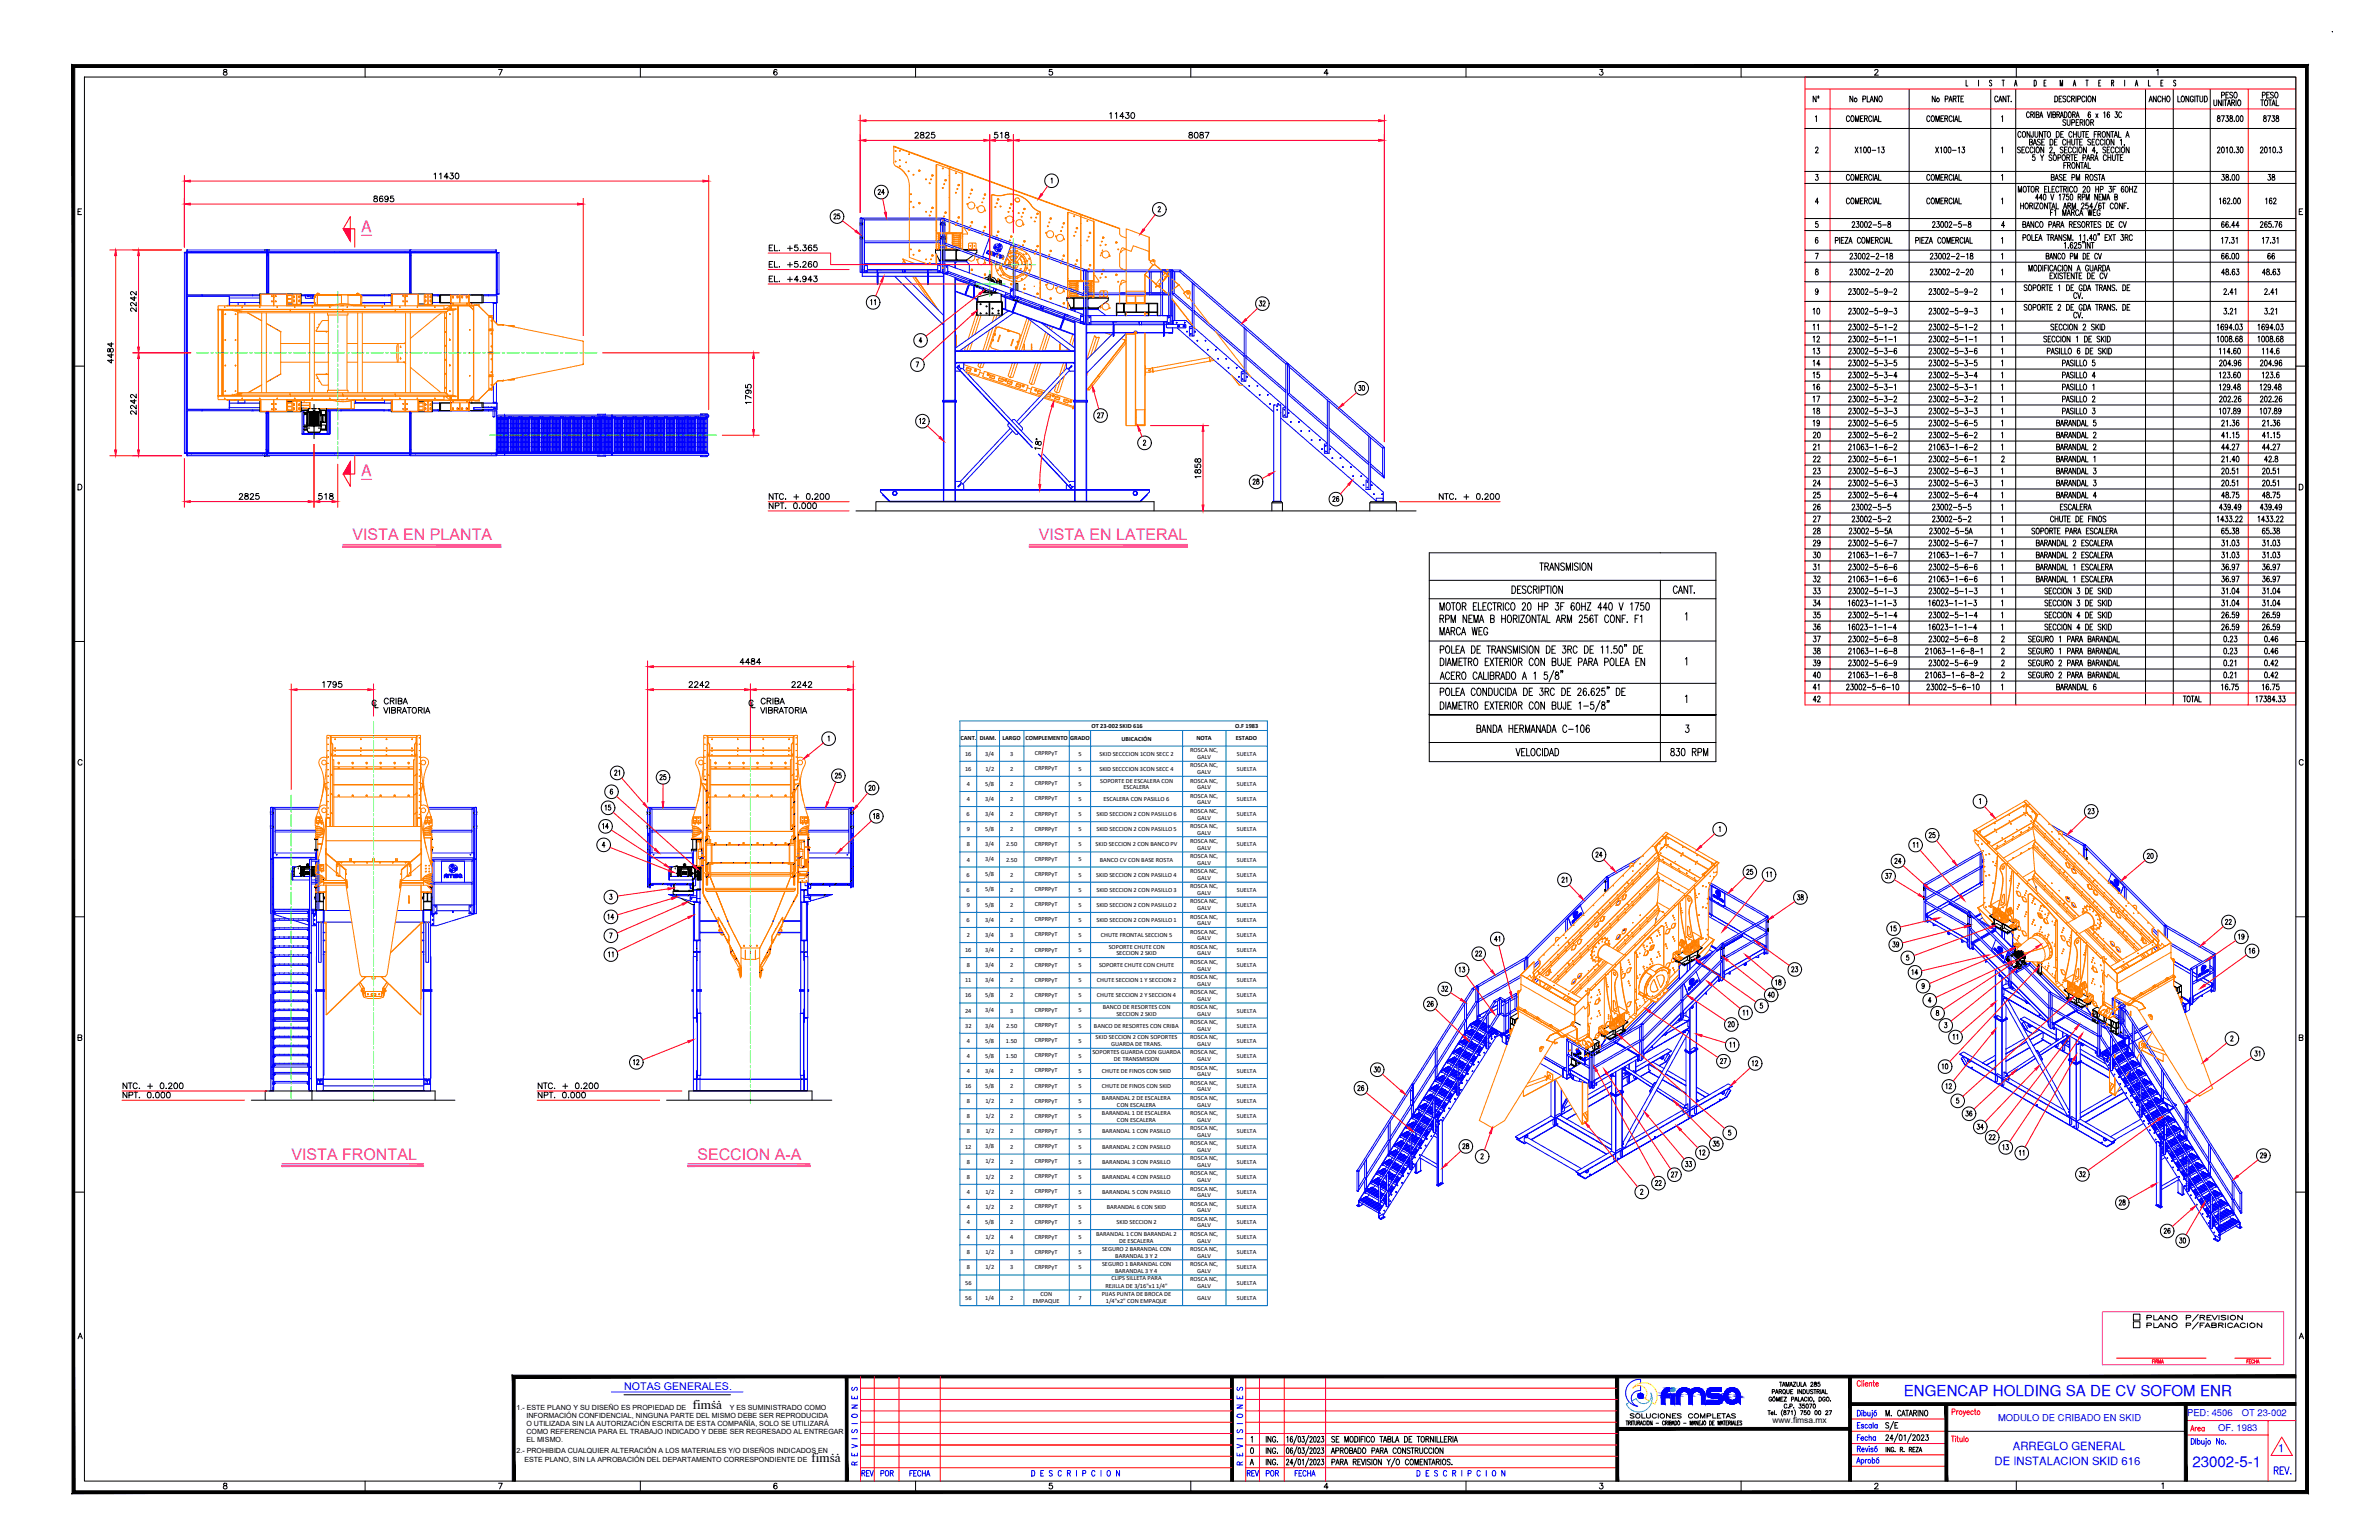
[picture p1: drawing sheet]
<svg xmlns="http://www.w3.org/2000/svg" width="864mm" height="559mm" viewBox="0 0 864 559" stroke-linecap="round" stroke-linejoin="round" font-family="sans-serif">
<defs><g id="words">
<text font-size="6.2" x="778.6" y="480.8">PLANO P/REVISION</text>
<g font-size="5.8" fill="#f0f">
<text x="127.9" y="196.1">VISTA EN PLANTA</text>
<text x="377.1" y="196.1">VISTA EN LATERAL</text>
<text x="105.8" y="420.8">VISTA FRONTAL</text>
<text x="253.2" y="420.8">SECCION A-A</text>
</g>
<g font-size="5.7" fill="#f0f">
<text x="131.1" y="84.1">A</text>
<text x="131.1" y="172.6">A</text>
</g>
<g font-size="5.5" fill="#00f">
<text x="691.1" y="506.4">ENGENCAP HOLDING SA DE CV SOFOM ENR</text>
<text x="795.9" y="532.3">23002-5-1</text>
</g>
<g font-size="5.3">
<text x="713" y="32.5">L I S T A D E M A T E R I A L E S</text>
<text x="657.2" y="38.1">Nº</text>
<text x="805.4" y="36.7">PESO</text>
<text x="820.2" y="36.7">PESO</text>
<text x="822.3" y="66.7">38</text>
<text x="821.6" y="75.1">162</text>
<text x="301.6" y="80.8">25</text>
<text x="822.3" y="95.2">66</text>
<text x="278.3" y="98.1">EL. +5.260</text>
<text x="278.3" y="103.4">EL. +4.943</text>
<text x="657.2" y="115.4">10</text>
<text x="657.2" y="121">11</text>
<text x="657.2" y="125.2">12</text>
<text x="657.2" y="129.8">13</text>
<text x="657.2" y="134.1">14</text>
<text x="657.2" y="138.3">15</text>
<text x="657.2" y="142.9">16</text>
<text x="657.2" y="147.1">17</text>
<text x="657.2" y="151.3">18</text>
<text x="657.2" y="155.9">19</text>
<text x="657.2" y="160.2">20</text>
<text x="657.2" y="164.4">21</text>
<text x="657.2" y="169">22</text>
<text x="657.2" y="173.2">23</text>
<text x="454" y="177.1">28</text>
<text x="657.2" y="177.4">24</text>
<text x="278.3" y="185.9">NPT. 0.000</text>
<text x="278.3" y="182.4">NTC. + 0.200</text>
<text x="521.8" y="182.4">NTC. + 0.200</text>
<text x="657.2" y="182">25</text>
<text x="657.2" y="186.3">26</text>
<text x="657.2" y="190.5">27</text>
<text x="657.2" y="195.1">28</text>
<text x="657.2" y="199.3">29</text>
<text x="657.2" y="203.6">30</text>
<text x="657.2" y="208.1">31</text>
<text x="657.2" y="212.4">32</text>
<text x="657.2" y="216.6">33</text>
<text x="657.2" y="221.2">34</text>
<text x="657.2" y="225.4">35</text>
<text x="657.2" y="229.7">36</text>
<text x="657.2" y="234.2">37</text>
<text x="657.2" y="238.5">38</text>
<text x="657.2" y="242.7">39</text>
<text x="657.2" y="247.3">40</text>
<text x="657.2" y="251.5">41</text>
<text x="138.6" y="256.8">CRIBA</text>
<text x="275.5" y="256.8">CRIBA</text>
<text x="657.2" y="255.8">42</text>
<text x="316.1" y="298.4">18</text>
<text x="757.1" y="296.7">23</text>
<text x="686.9" y="314.7">24</text>
<text x="686.2" y="345">39</text>
<text x="811.7" y="342.2">19</text>
<text x="643.5" y="358.8">18</text>
<text x="517.2" y="366.5">26</text>
<text x="626.5" y="373.9">20</text>
<text x="229" y="387.7">12</text>
<text x="43.7" y="399.7">NPT. 0.000</text>
<text x="43.7" y="396.2">NTC. + 0.200</text>
<text x="194.4" y="399.7">NPT. 0.000</text>
<text x="194.4" y="396.2">NTC. + 0.200</text>
<text x="620.9" y="417.3">35</text>
<text x="611" y="424.7">33</text>
<text x="615.9" y="420.5">12</text>
<text x="823.7" y="421.6" transform="rotate(-90 823.7 421.6)">29</text>
<text x="458.6" y="536.9">POR</text>
</g>
<g font-size="5.3" fill="#00f">
<text x="311.9" y="536.9">REV</text>
<text x="318.9" y="536.9">POR</text>
<text x="451.9" y="536.9">REV</text>
</g>
<g font-size="4.9">
<text x="317.9" y="71.6">24</text>
<text x="278.3" y="92.1">EL. +5.365</text>
<text x="456.1" y="112.2">32</text>
<text x="492.1" y="142.9">30</text>
<text x="333" y="154.9">12</text>
<text x="397.6" y="152.8">27</text>
<text x="483" y="183.1">26</text>
<text x="226.1" y="282.6" transform="rotate(-90 226.1 282.6)">21</text>
<text x="238.5" y="284">25</text>
<text x="302.3" y="283.6">25</text>
<text x="314.3" y="287.9">20</text>
<text x="218.7" y="295.3">15</text>
<text x="218" y="302">14</text>
<text x="699.2" y="305.2">25</text>
<text x="693.6" y="308.7">11</text>
<text x="578.6" y="312.2">24</text>
<text x="778.6" y="312.6">20</text>
<text x="566.2" y="321.4">21</text>
<text x="633.2" y="318.6">25</text>
<text x="640.3" y="319.3">11</text>
<text x="683.7" y="320">37</text>
<text x="651.6" y="327.7">38</text>
<text x="219.8" y="334.8">14</text>
<text x="685.4" y="339">15</text>
<text x="806.8" y="336.5">22</text>
<text x="541.5" y="342.9">41</text>
<text x="815.6" y="347.1">16</text>
<text x="528.8" y="353.8">13</text>
<text x="534.8" y="348.2">22</text>
<text x="649.5" y="353.8">23</text>
<text x="693.2" y="354.9">14</text>
<text x="522.5" y="360.9">32</text>
<text x="641" y="363">40</text>
<text x="635.7" y="369.7" transform="rotate(-90 635.7 369.7)">11</text>
<text x="711.9" y="378.5" transform="rotate(-90 711.9 378.5)">11</text>
<text x="623.7" y="387">27</text>
<text x="639.2" y="388.1" transform="rotate(-90 639.2 388.1)">12</text>
<text x="704.1" y="389.1">10</text>
<text x="821.6" y="384.5" transform="rotate(-90 821.6 384.5)">31</text>
<text x="497.8" y="390.2">30</text>
<text x="492.1" y="396.9">26</text>
<text x="705.6" y="396.2">12</text>
<text x="712.6" y="406">36</text>
<text x="716.8" y="411">34</text>
<text x="530.2" y="418">28</text>
<text x="721.1" y="414.9">22</text>
<text x="726" y="418.4">13</text>
<text x="732" y="420.5">11</text>
<text x="600.1" y="431.4">22</text>
<text x="605.7" y="428.3">27</text>
<text x="753.9" y="428.3">32</text>
<text x="768.3" y="438.5">28</text>
<text x="784.6" y="448.7">26</text>
<text x="790.2" y="452.3">30</text>
</g>
<text font-size="4.9" fill="#f00" x="794.5" y="520.3">Area</text>
<g font-size="4.8">
<text x="258.6" y="508.8">..</text>
<text x="251.5" y="511.3">fimsa</text>
<text x="294.6" y="530.6">fimsa</text>
<text x="301.7" y="528.1">..</text>
</g>
<g font-size="4.4">
<text x="318.9" y="111.8" transform="rotate(-90 318.9 111.8)">11</text>
<text x="223.7" y="348.5" transform="rotate(-90 223.7 348.5)">11</text>
<text x="630.8" y="381.4" transform="rotate(-90 630.8 381.4)">11</text>
<text x="590.9" y="515.8">SOLUCIONES COMPLETAS</text>
</g>
<g font-size="4.1" fill="#00f">
<text x="730.7" y="526.3">ARREGLO GENERAL</text>
<text x="827" y="526.8">1</text>
<text x="724" y="531.6">DE INSTALACION SKID 616</text>
</g>
<text font-size="3.9" fill="#00f" x="226.6" y="504.4">NOTAS GENERALES.</text>
<g font-size="3.4" fill="#00f">
<text x="725.3" y="515.7">MODULO DE CRIBADO EN SKID</text>
<text x="793.9" y="513.9">PED: 4506</text>
<text x="813.8" y="513.9">OT 23-002</text>
<text x="805.2" y="519.3">OF. 1983</text>
</g>
<text font-size="3.1" x="643.4" y="516.5">www.fimsa.mx</text>
<g font-size="2.6">
<text x="187.5" y="511.5">1.- ESTE PLANO Y SU DISEÑO ES PROPIEDAD DE</text>
<text x="191.1" y="514.4">INFORMACIÓN CONFIDENCIAL, NINGUNA PARTE DEL MISMO DEBE SER REPRODUCIDA</text>
<text x="264.9" y="511.5">Y ES SUMINISTRADO COMO</text>
<text x="191.1" y="520.4">COMO REFERENCIA PARA EL TRABAJO INDICADO Y DEBE SER REGRESADO AL ENTREGAR</text>
<text x="191.1" y="517.4">O UTILIZADA SIN LA AUTORIZACIÓN ESCRITA DE ESTA COMPAÑÍA, SOLO SE UTILIZARÁ</text>
<text x="187.5" y="527.1">2.- PROHIBIDA CUALQUIER ALTERACIÓN A LOS MATERIALES Y/O DISEÑOS INDICADOS EN</text>
<text x="191.1" y="523.3">EL MISMO.</text>
<text x="190.4" y="530.7">ESTE PLANO, SIN LA APROBACIÓN DEL DEPARTAMENTO CORRESPONDIENTE DE</text>
<text x="307.5" y="530.7">.</text>
</g>
<g font-size="2.3">
<text x="348.6" y="268.6">CANT.</text>
<text x="355.6" y="268.6">DIAM.</text>
<text x="363.9" y="268.6">LARGO</text>
<text x="372.2" y="268.6">COMPLEMENTO</text>
<text x="388.5" y="268.6">GRADO</text>
<text x="396.2" y="264">OT 23-002 SKID 616</text>
<text x="407.1" y="268.8">UBICACIÓN</text>
<text x="434.3" y="268.6">NOTA</text>
<text x="448.4" y="264">O.F 1983</text>
<text x="448.6" y="268.6">ESTADO</text>
<text x="350.3" y="274.2">16</text>
<text x="357.7" y="274.2">3/4</text>
<text x="366.7" y="274.2">3</text>
<text x="375.6" y="274">CRPRPyT</text>
<text x="391.5" y="274.2">5</text>
<text x="399.2" y="274.2">SKID SECCCION 1CON SECC 2</text>
<text x="432.1" y="273">ROSCA NC,</text>
<text x="434.6" y="275.4">GALV</text>
<text x="449" y="274.2">SUELTA</text>
<text x="350.3" y="279.7">16</text>
<text x="357.7" y="279.6">1/2</text>
<text x="366.7" y="279.7">2</text>
<text x="375.6" y="279.5">CRPRPyT</text>
<text x="391.5" y="279.7">5</text>
<text x="399.1" y="279.7">SKID SECCCION 3CON SECC 4</text>
<text x="432.1" y="278.5">ROSCA NC,</text>
<text x="434.6" y="280.9">GALV</text>
<text x="449" y="279.7">SUELTA</text>
<text x="350.9" y="285.2">4</text>
<text x="357.7" y="285.1">5/8</text>
<text x="366.7" y="285.2">2</text>
<text x="375.6" y="285">CRPRPyT</text>
<text x="391.5" y="285.2">5</text>
<text x="399.4" y="283.9">SOPORTE DE ESCALERA CON</text>
<text x="407.8" y="286.4">ESCALERA</text>
<text x="432.1" y="283.9">ROSCA NC,</text>
<text x="434.6" y="286.4">GALV</text>
<text x="449" y="285.2">SUELTA</text>
<text x="350.9" y="290.7">4</text>
<text x="357.7" y="290.6">3/4</text>
<text x="366.7" y="290.7">2</text>
<text x="375.6" y="290.5">CRPRPyT</text>
<text x="391.5" y="290.6">5</text>
<text x="400.6" y="290.7">ESCALERA CON PASILLO 6</text>
<text x="432.1" y="289.4">ROSCA NC,</text>
<text x="434.6" y="291.9">GALV</text>
<text x="449" y="290.7">SUELTA</text>
<text x="350.9" y="296.1">6</text>
<text x="357.7" y="296.1">3/4</text>
<text x="366.7" y="296.1">2</text>
<text x="375.6" y="295.9">CRPRPyT</text>
<text x="391.5" y="296.1">5</text>
<text x="398" y="296.1">SKID SECCION 2 CON PASILLO 6</text>
<text x="432.1" y="294.9">ROSCA NC,</text>
<text x="434.6" y="297.4">GALV</text>
<text x="449" y="296.1">SUELTA</text>
<text x="350.9" y="301.6">9</text>
<text x="357.7" y="301.6">5/8</text>
<text x="366.7" y="301.6">2</text>
<text x="375.6" y="301.4">CRPRPyT</text>
<text x="391.5" y="301.6">5</text>
<text x="398" y="301.6">SKID SECCION 2 CON PASILLO 5</text>
<text x="432.1" y="300.4">ROSCA NC,</text>
<text x="432.1" y="305.9">ROSCA NC,</text>
<text x="434.6" y="302.8">GALV</text>
<text x="449" y="301.6">SUELTA</text>
<text x="350.9" y="307.1">8</text>
<text x="357.7" y="307.1">3/4</text>
<text x="365.2" y="307.1">2.50</text>
<text x="375.6" y="306.9">CRPRPyT</text>
<text x="391.5" y="307.1">5</text>
<text x="397.7" y="307.1">SKID SECCION 2 CON BANCO PV</text>
<text x="432.1" y="311.4">ROSCA NC,</text>
<text x="434.6" y="308.3">GALV</text>
<text x="449" y="307.1">SUELTA</text>
<text x="350.9" y="312.6">4</text>
<text x="357.7" y="312.5">3/4</text>
<text x="365.2" y="312.6">2.50</text>
<text x="375.6" y="312.4">CRPRPyT</text>
<text x="375.6" y="317.9">CRPRPyT</text>
<text x="391.5" y="312.6">5</text>
<text x="399.2" y="312.6">BANCO CV CON BASE ROSTA</text>
<text x="432.1" y="316.8">ROSCA NC,</text>
<text x="434.6" y="313.8">GALV</text>
<text x="449" y="312.6">SUELTA</text>
<text x="350.9" y="318.1">6</text>
<text x="350.9" y="323.5">6</text>
<text x="357.7" y="318">5/8</text>
<text x="357.7" y="323.5">5/8</text>
<text x="366.7" y="318.1">2</text>
<text x="366.7" y="323.6">2</text>
<text x="375.6" y="323.4">CRPRPyT</text>
<text x="391.5" y="318.1">5</text>
<text x="391.5" y="323.5">5</text>
<text x="398" y="318.1">SKID SECCION 2 CON PASILLO 4</text>
<text x="398" y="323.6">SKID SECCION 2 CON PASILLO 3</text>
<text x="432.1" y="322.3">ROSCA NC,</text>
<text x="434.6" y="319.3">GALV</text>
<text x="449" y="318.1">SUELTA</text>
<text x="449" y="323.6">SUELTA</text>
<text x="350.9" y="329">9</text>
<text x="357.7" y="329">5/8</text>
<text x="366.7" y="329">2</text>
<text x="375.6" y="328.8">CRPRPyT</text>
<text x="391.5" y="329">5</text>
<text x="398" y="329">SKID SECCION 2 CON PASILLO 2</text>
<text x="432.1" y="327.8">ROSCA NC,</text>
<text x="434.6" y="324.8">GALV</text>
<text x="449" y="329">SUELTA</text>
<text x="350.9" y="334.5">6</text>
<text x="357.7" y="334.4">3/4</text>
<text x="366.7" y="334.5">2</text>
<text x="375.6" y="334.3">CRPRPyT</text>
<text x="391.5" y="334.5">5</text>
<text x="398" y="334.5">SKID SECCION 2 CON PASILLO 1</text>
<text x="432.1" y="333.3">ROSCA NC,</text>
<text x="434.6" y="330.3">GALV</text>
<text x="434.6" y="335.7">GALV</text>
<text x="449" y="334.5">SUELTA</text>
<text x="350.9" y="340">2</text>
<text x="357.7" y="340">3/4</text>
<text x="366.7" y="340">3</text>
<text x="375.6" y="339.8">CRPRPyT</text>
<text x="391.5" y="340">5</text>
<text x="399.6" y="340">CHUTE FRONTAL SECCION 5</text>
<text x="432.1" y="338.8">ROSCA NC,</text>
<text x="434.6" y="341.2">GALV</text>
<text x="449" y="340">SUELTA</text>
<text x="350.3" y="345.5">16</text>
<text x="357.7" y="345.4">3/4</text>
<text x="366.7" y="345.5">2</text>
<text x="375.6" y="345.3">CRPRPyT</text>
<text x="391.5" y="345.5">5</text>
<text x="402.5" y="344.3">SOPORTE CHUTE CON</text>
<text x="405.3" y="346.7">SECCION 2 SKID</text>
<text x="432.1" y="344.3">ROSCA NC,</text>
<text x="434.6" y="346.7">GALV</text>
<text x="449" y="345.5">SUELTA</text>
<text x="350.9" y="351">8</text>
<text x="357.7" y="350.9">3/4</text>
<text x="366.7" y="351">2</text>
<text x="375.6" y="350.7">CRPRPyT</text>
<text x="391.5" y="351">5</text>
<text x="398.9" y="351">SOPORTE CHUTE CON CHUTE</text>
<text x="432.1" y="349.7">ROSCA NC,</text>
<text x="434.6" y="352.2">GALV</text>
<text x="449" y="351">SUELTA</text>
<text x="350.3" y="356.5">11</text>
<text x="357.7" y="356.4">3/4</text>
<text x="366.7" y="356.5">2</text>
<text x="375.6" y="356.2">CRPRPyT</text>
<text x="391.5" y="356.4">5</text>
<text x="398.2" y="356.5">CHUTE SECCION 1 Y SECCION 2</text>
<text x="432.1" y="355.2">ROSCA NC,</text>
<text x="434.6" y="357.6">GALV</text>
<text x="449" y="356.5">SUELTA</text>
<text x="350.3" y="361.9">16</text>
<text x="357.7" y="361.9">5/8</text>
<text x="366.7" y="361.9">2</text>
<text x="375.6" y="361.7">CRPRPyT</text>
<text x="391.5" y="361.9">5</text>
<text x="398.1" y="361.9">CHUTE SECCION 2 Y SECCION 4</text>
<text x="432.1" y="360.7">ROSCA NC,</text>
<text x="434.6" y="363.1">GALV</text>
<text x="449" y="361.9">SUELTA</text>
<text x="350.3" y="367.4">24</text>
<text x="357.7" y="367.3">3/4</text>
<text x="366.7" y="367.4">3</text>
<text x="375.6" y="367.2">CRPRPyT</text>
<text x="391.5" y="367.4">5</text>
<text x="400.3" y="366.2">BANCO DE RESORTES CON</text>
<text x="405.3" y="368.6">SECCION 2 SKID</text>
<text x="432.1" y="366.2">ROSCA NC,</text>
<text x="432.1" y="371.7">ROSCA NC,</text>
<text x="434.6" y="368.6">GALV</text>
<text x="449" y="367.4">SUELTA</text>
<text x="350.4" y="372.9">32</text>
<text x="357.7" y="372.8">3/4</text>
<text x="365.2" y="372.9">2.50</text>
<text x="375.6" y="372.7">CRPRPyT</text>
<text x="391.5" y="372.9">5</text>
<text x="397.1" y="372.9">BANCO DE RESORTES CON CRIBA</text>
<text x="397.7" y="377.2">SKID SECCION 2 CON SOPORTES</text>
<text x="432.1" y="377.2">ROSCA NC,</text>
<text x="434.6" y="374.1">GALV</text>
<text x="449" y="372.9">SUELTA</text>
<text x="350.9" y="378.4">4</text>
<text x="350.9" y="383.9">4</text>
<text x="357.7" y="378.3">5/8</text>
<text x="357.7" y="383.8">5/8</text>
<text x="365.2" y="378.4">1.50</text>
<text x="365.2" y="383.9">1.50</text>
<text x="375.6" y="378.2">CRPRPyT</text>
<text x="375.6" y="383.6">CRPRPyT</text>
<text x="391.5" y="378.3">5</text>
<text x="391.5" y="383.9">5</text>
<text x="396.5" y="382.6">SOPORTES GUARDA CON GUARDA</text>
<text x="403.3" y="379.6">GUARDA DE TRANS.</text>
<text x="432.1" y="382.6">ROSCA NC,</text>
<text x="434.6" y="379.6">GALV</text>
<text x="449" y="378.4">SUELTA</text>
<text x="449" y="383.9">SUELTA</text>
<text x="350.9" y="389.4">4</text>
<text x="357.7" y="389.3">3/4</text>
<text x="366.7" y="389.4">2</text>
<text x="375.6" y="389.1">CRPRPyT</text>
<text x="391.5" y="389.3">5</text>
<text x="400" y="389.4">CHUTE DE FINOS CON SKID</text>
<text x="404.4" y="385.1">DE TRANSMISION</text>
<text x="432.1" y="388.1">ROSCA NC,</text>
<text x="434.6" y="385.1">GALV</text>
<text x="449" y="389.4">SUELTA</text>
<text x="350.3" y="394.8">16</text>
<text x="357.7" y="394.8">5/8</text>
<text x="366.7" y="394.8">2</text>
<text x="375.6" y="394.6">CRPRPyT</text>
<text x="391.5" y="394.8">5</text>
<text x="400" y="394.8">CHUTE DE FINOS CON SKID</text>
<text x="432.1" y="393.6">ROSCA NC,</text>
<text x="434.6" y="390.5">GALV</text>
<text x="449" y="394.8">SUELTA</text>
<text x="350.9" y="400.3">8</text>
<text x="357.7" y="400.2">1/2</text>
<text x="366.7" y="400.3">2</text>
<text x="375.6" y="400.1">CRPRPyT</text>
<text x="391.5" y="400.3">5</text>
<text x="400" y="399.1">BARANDAL 2 DE ESCALERA</text>
<text x="405.5" y="401.5">CON ESCALERA</text>
<text x="432.1" y="399.1">ROSCA NC,</text>
<text x="434.6" y="396">GALV</text>
<text x="434.6" y="401.5">GALV</text>
<text x="449" y="400.3">SUELTA</text>
<text x="350.9" y="405.8">8</text>
<text x="357.7" y="405.7">1/2</text>
<text x="366.7" y="405.8">2</text>
<text x="375.6" y="405.6">CRPRPyT</text>
<text x="391.5" y="405.8">5</text>
<text x="400" y="404.6">BARANDAL 1 DE ESCALERA</text>
<text x="405.5" y="407">CON ESCALERA</text>
<text x="432.1" y="404.6">ROSCA NC,</text>
<text x="434.6" y="407">GALV</text>
<text x="449" y="405.8">SUELTA</text>
<text x="350.9" y="411.3">8</text>
<text x="357.7" y="411.2">1/2</text>
<text x="366.7" y="411.3">2</text>
<text x="375.6" y="411.1">CRPRPyT</text>
<text x="391.5" y="411.2">5</text>
<text x="400.1" y="411.3">BARANDAL 1 CON PASILLO</text>
<text x="432.1" y="410.1">ROSCA NC,</text>
<text x="434.6" y="412.5">GALV</text>
<text x="449" y="411.3">SUELTA</text>
<text x="350.3" y="416.7">12</text>
<text x="357.7" y="416.7">3/8</text>
<text x="366.7" y="416.7">2</text>
<text x="375.6" y="416.6">CRPRPyT</text>
<text x="391.5" y="416.7">5</text>
<text x="400.1" y="416.7">BARANDAL 2 CON PASILLO</text>
<text x="432.1" y="415.5">ROSCA NC,</text>
<text x="434.6" y="418">GALV</text>
<text x="449" y="416.7">SUELTA</text>
<text x="350.9" y="422.2">8</text>
<text x="357.7" y="422.2">1/2</text>
<text x="366.7" y="422.2">2</text>
<text x="375.6" y="422">CRPRPyT</text>
<text x="391.5" y="422.2">5</text>
<text x="400.1" y="422.2">BARANDAL 3 CON PASILLO</text>
<text x="432.1" y="421">ROSCA NC,</text>
<text x="434.6" y="423.4">GALV</text>
<text x="449" y="422.2">SUELTA</text>
<text x="350.9" y="427.7">8</text>
<text x="357.7" y="427.7">1/2</text>
<text x="366.7" y="427.7">2</text>
<text x="375.6" y="427.5">CRPRPyT</text>
<text x="391.5" y="427.7">5</text>
<text x="400.1" y="427.7">BARANDAL 4 CON PASILLO</text>
<text x="432.1" y="426.5">ROSCA NC,</text>
<text x="432.1" y="432">ROSCA NC,</text>
<text x="434.6" y="428.9">GALV</text>
<text x="449" y="427.7">SUELTA</text>
<text x="350.9" y="433.2">4</text>
<text x="357.7" y="433.1">1/2</text>
<text x="366.7" y="433.2">2</text>
<text x="375.6" y="433">CRPRPyT</text>
<text x="391.5" y="433.2">5</text>
<text x="400.1" y="433.2">BARANDAL 5 CON PASILLO</text>
<text x="432.1" y="437.4">ROSCA NC,</text>
<text x="434.6" y="434.4">GALV</text>
<text x="449" y="433.2">SUELTA</text>
<text x="350.9" y="438.7">4</text>
<text x="357.7" y="438.6">1/2</text>
<text x="366.7" y="438.7">2</text>
<text x="375.6" y="438.5">CRPRPyT</text>
<text x="375.6" y="444">CRPRPyT</text>
<text x="391.5" y="438.7">5</text>
<text x="401.8" y="438.7">BARANDAL 6 CON SKID</text>
<text x="432.1" y="442.9">ROSCA NC,</text>
<text x="434.6" y="439.9">GALV</text>
<text x="449" y="438.7">SUELTA</text>
<text x="350.9" y="444.2">4</text>
<text x="350.9" y="449.6">4</text>
<text x="357.7" y="444.1">5/8</text>
<text x="357.7" y="449.6">1/2</text>
<text x="366.7" y="444.2">2</text>
<text x="366.7" y="449.6">4</text>
<text x="375.6" y="449.5">CRPRPyT</text>
<text x="391.5" y="444.1">5</text>
<text x="391.5" y="449.6">5</text>
<text x="397.9" y="448.4">BARANDAL 1 CON BARANDAL 2</text>
<text x="405.3" y="444.2">SKID SECCION 2</text>
<text x="432.1" y="448.4">ROSCA NC,</text>
<text x="434.6" y="445.4">GALV</text>
<text x="449" y="444.2">SUELTA</text>
<text x="449" y="449.6">SUELTA</text>
<text x="350.9" y="455.1">8</text>
<text x="357.7" y="455.1">1/2</text>
<text x="366.7" y="455.1">3</text>
<text x="375.6" y="454.9">CRPRPyT</text>
<text x="391.5" y="455.1">5</text>
<text x="400" y="453.9">SEGURO 2 BARANDAL CON</text>
<text x="406.3" y="450.9">DE ESCALERA</text>
<text x="432.1" y="453.9">ROSCA NC,</text>
<text x="434.6" y="450.9">GALV</text>
<text x="449" y="455.1">SUELTA</text>
<text x="350.9" y="460.6">8</text>
<text x="357.7" y="460.6">1/2</text>
<text x="366.7" y="460.6">3</text>
<text x="375.6" y="460.4">CRPRPyT</text>
<text x="391.5" y="460.6">5</text>
<text x="400" y="459.4">SEGURO 1 BARANDAL CON</text>
<text x="404.8" y="461.8">BARANDAL 3 Y 4</text>
<text x="404.9" y="456.3">BARANDAL 3 Y 2</text>
<text x="432.1" y="459.4">ROSCA NC,</text>
<text x="434.6" y="456.3">GALV</text>
<text x="434.6" y="461.8">GALV</text>
<text x="449" y="460.6">SUELTA</text>
<text x="350.4" y="466.1">56</text>
<text x="401.3" y="467.2">REJILLA DE 3/16&quot;x1 1/4&quot;</text>
<text x="403.4" y="464.6">CLIPS SILLETA PARA</text>
<text x="432.1" y="464.9">ROSCA NC,</text>
<text x="434.6" y="467.3">GALV</text>
<text x="449" y="466.1">SUELTA</text>
<text x="350.4" y="471.6">56</text>
<text x="357.7" y="471.6">1/4</text>
<text x="366.7" y="471.7">2</text>
<text x="374.9" y="472.8">EMPAQUE</text>
<text x="377.7" y="470.3">CON</text>
<text x="391.5" y="471.6">7</text>
<text x="400" y="470.2">PIJAS PUNTA DE BROCA DE</text>
<text x="401.4" y="472.8">1/4&quot;x2&quot; CON EMPAQUE</text>
<text x="434.6" y="471.6">GALV</text>
<text x="449" y="471.6">SUELTA</text>
</g>
</g></defs>
<!-- layer: TEXT -->
<g fill="none" stroke="#f00" stroke-width=".36">
<path d="M655.2 39.5v-11.5h178.2v11.5M655.2 39.5h178.2v216.3h-178.2zM655.2 32.3h178.2M664.3 32.3v223.5M816.1 32.3v223.5M278.8 91.8h22.7v4.2h58.8M278.8 97.8h29.4M278.8 103.1h73.1M278.8 185.4h29.4M278.8 182h29.4M508 182h36.6M655.2 251.5h178.2"/>
<path d="M44.3 399.2h44.4M44.3 395.9h52.5M195 399.2h44.4M195 395.9h52.5"/>
</g>
<!-- layer: FIMSA-ACOTACIONES -->
<g fill="none" stroke="#000" stroke-width=".36">
<path d="M672.6 34.9v2.1l-1.1-2.1v2.1M676.2 36l.9-.1v-1h-.9v2.1M677.8 34.9v2.1h.9M678.9 37l.6-2.1 .6 2.1M679.1 36.3h.7M681.5 34.9v2.1l-1-2.1v2.1M682.3 34.9h.2a1.1 1.1 0 0 1 .8 1 1.1 1.1 0 0 1-.8 1.1 1.48 1.48 0 0 1-.2-2.1zM693 32.3v223.5M702.5 34.9v2.1l-1.1-2.1v2.1M706.1 36l.9-.1v-1h-.9v2.1M707.5 37l.6-2.1 .6 2.1M707.7 36.3h.7"/>
<path d="M709 35.9l1-.2v-.8h-1v2.1M709.6 35.9l.5 1.1M710.4 34.9h1.1M710.9 34.9v2.1M711.8 35.9h.6M712.8 34.9h-1v2.1h1M722.7 32.3v223.5M725.2 35.4a.58 .58 0 0 0-.7-.5 .58 .58 0 0 0-.4 .8v.5a.58 .58 0 0 0 .4 .8 .58 .58 0 0 0 .7-.5M725.6 37l.5-2.1 .6 2.1M725.8 36.3h.7M728.2 34.9v2.1l-1.1-2.1v2.1M728.6 34.9h1"/>
<path d="M729.1 34.9v2.1M730.1 36.8h.1M731.7 32.3v223.5M745.9 34.9a1.06 1.06 0 0 1 1.1 1 1.06 1.06 0 0 1-1.1 1.1zM747.5 35.9h.6M748.5 34.9h-1v2.1h1M749.9 35.2l-.4-.3-.7 .3 .1 .4 .7 .4a.57 .57 0 0 1 .2 .9 .57 .57 0 0 1-1-.2M751.5 35.4a.59 .59 0 0 0-.7-.5 .59 .59 0 0 0-.4 .8v.5a.59 .59 0 0 0 .4 .8 .59 .59 0 0 0 .7-.5M752 35.9l.9-.2v-.8h-.9v2.1M752.6 35.9l.5 1.1M753.6 34.9v2.1M754.2 36l.9-.1v-1h-.9v2.1"/>
<path d="M756.8 35.4a.58 .58 0 0 0-.7-.5 .58 .58 0 0 0-.4 .8v.5a.58 .58 0 0 0 .4 .8 .58 .58 0 0 0 .7-.5M757.4 34.9v2.1M758.2 34.9h.2a1.1 1.1 0 0 1 .8 1 1.1 1.1 0 0 1-.8 1.1 1.48 1.48 0 0 1-.2-2.1zM760.7 34.9v2.1l-1.1-2.1v2.1M778.8 32.3v223.5M780.1 37l.6-2.1 .6 2.1M780.3 36.3h.8M782.7 34.9v2.1l-1-2.1v2.1M784.4 35.4a.6 .6 0 0 0-.7-.5 .6 .6 0 0 0-.4 .8v.5a.6 .6 0 0 0 .4 .8 .6 .6 0 0 0 .7-.5M784.9 35.9h1.1M784.9 34.9v2.1M786 34.9v2.1"/>
<path d="M786.8 34.9h.2a1.1 1.1 0 0 1 .8 1 1.1 1.1 0 0 1-.8 1.1 1.43 1.43 0 0 1-.2-2.1zM788.9 32.3v223.5M790.6 34.9v2.1h.9M792.1 34.9h.1a1.1 1.1 0 0 1 .8 1 1.1 1.1 0 0 1-.8 1.1 1.48 1.48 0 0 1-.1-2.1zM794.6 34.9v2.1l-1.1-2.1v2.1M796.2 35.4a.58 .58 0 0 0-.7-.5 .58 .58 0 0 0-.4 .8v.5a.59 .59 0 0 0 .6 .8 .59 .59 0 0 0 .5-.8h-.4M796.8 34.9v2.1M797.1 34.9h1.1M797.6 34.9v2.1M798.6 34.9v1.8l.4 .3 .5-.3 .1-1.8M800.2 34.9a1.06 1.06 0 0 1 1.1 1 1.06 1.06 0 0 1-1.1 1.1zM802.3 32.3v223.5"/>
<path d="M655.2 46.6h178.2M659 42.4l.4-.4v2.1M659.1 53.9l.1-.5a.58 .58 0 0 1 .8 .3 .58 .58 0 0 1-.2 .8l-.8 1h1.1M671.4 42.5a.58 .58 0 0 0-.8-.5 .58 .58 0 0 0-.3 .8v.5a.58 .58 0 0 0 .3 .8 .58 .58 0 0 0 .8-.5M672.1 42.1l.2-.1a1.1 1.1 0 0 1 .8 1.1 1.1 1.1 0 0 1-.8 1 1.48 1.48 0 0 1-.2-2zM673.4 53.4l1.1 2.1M673.6 44.1v-2.1l.6 2.1 .6-2.1v2.1M674.5 53.4l-1.1 2.1M675.2 53.7l.4-.3v2.1M675.4 43h.6M676.4 42h-1v2.1h1M676.7 53.4h.2a1.19 1.19 0 0 1 0 2.1l-.4-1z"/>
<path d="M676.8 43l.9-.1 .1-.7-1-.2v2.1M677.3 43l.6 1.1M678.2 53.4h.2a1.23 1.23 0 0 1 0 2.1l-.4-1zM679.5 42.5a.58 .58 0 0 0-.8-.5 .58 .58 0 0 0-.4 .8v.5a.58 .58 0 0 0 .4 .8 .58 .58 0 0 0 .8-.5M679.6 54.5h1.3M680 42v2.1M680.4 44.1l.6-2.1 .6 2.1M680.6 43.4h.8M681.7 53.7l.4-.3v2.1M681.9 42v2.1h1M683.1 53.4h.8l-.4 .8a.6 .6 0 0 1 .5 .9 .6 .6 0 0 1-1-.1M700.6 42.5a.59 .59 0 0 0-.8-.5 .59 .59 0 0 0-.4 .8v.5a.59 .59 0 0 0 .4 .8 .59 .59 0 0 0 .8-.5"/>
<path d="M701.3 42.1l.2-.1a1.1 1.1 0 0 1 .8 1.1 1.1 1.1 0 0 1-.8 1 1.48 1.48 0 0 1-.2-2zM702.6 53.4l1.1 2.1M702.7 44.1v-2.1l.7 2.1 .6-2.1v2.1M703.7 53.4l-1.1 2.1M704.4 53.7l.4-.3v2.1M704.6 43h.5M705.5 42h-.9v2.1h.9M705.9 53.4h.2a1.23 1.23 0 0 1 0 2.1l-.4-1zM706 43l.9-.1 .1-.7-1-.2v2.1M706.5 43l.6 1.1M707.4 53.4h.2a1.19 1.19 0 0 1 0 2.1l-.4-.5zM708.7 42.5a.6 .6 0 0 0-.8-.5 .6 .6 0 0 0-.4 .8v.5a.6 .6 0 0 0 .4 .8 .6 .6 0 0 0 .8-.5"/>
<path d="M708.7 54.5h1.4M709.2 42v2.1M709.5 44.1l.6-2.1 .6 2.1M709.8 43.4h.7M710.9 53.7l.3-.3v2.1M711.1 42v2.1h.9M712.3 53.4h.8l-.4 .8a.61 .61 0 0 1 .5 .9 .61 .61 0 0 1-1.1-.1M726.6 42.4l.3-.4v2.1M726.6 53.7l.3-.3v2.1M733.4 53.7l-.4-.3-.6 .3 .1 .5 .6 .3a.57 .57 0 0 1 .2 .9 .57 .57 0 0 1-.9-.2M733.6 48.2a.59 .59 0 0 0-.7-.5 .59 .59 0 0 0-.4 .8v.5a.59 .59 0 0 0 .4 .8 .59 .59 0 0 0 .7-.5M734 54.4h.6"/>
<path d="M734.4 47.8l.1-.1a1.1 1.1 0 0 1 .8 1.1 1.1 1.1 0 0 1-.8 1 1.54 1.54 0 0 1-.1-2zM734.9 53.4h-.9v2.1h.9M736.5 53.9a.59 .59 0 0 0-.8-.5 .59 .59 0 0 0-.4 .8v.5a.59 .59 0 0 0 .4 .8 .59 .59 0 0 0 .8-.5M736.7 41.1a.56 .56 0 0 0-.7-.5 .56 .56 0 0 0-.4 .8v.5a.56 .56 0 0 0 .4 .8 .56 .56 0 0 0 .7-.5M736.7 51.5l.9-.1 .1-.7-1-.2v2.1l1-.2 .1-.4-.4-.5M736.9 47.7v2.1l-1.1-2.1v2.1M737.2 41.6l.8-.1 .1-.7-.9-.2v2.1M737.7 41.6l.5 1.1M738 53.9a.59 .59 0 0 0-.7-.5 .59 .59 0 0 0-.4 .8v.5a.59 .59 0 0 0 .4 .8 .59 .59 0 0 0 .7-.5M738.1 47.7l-.1 1.9-.3 .2-.4-.7M738.1 52.6l.6-2.1 .6 2.1M738.3 52h.8"/>
<path d="M738.6 53.4v2.1M738.6 40.6v2.1M738.7 56.1h-.8l-.1 1a.6 .6 0 0 1 .9 0 .6 .6 0 0 1-.1 .9 .6 .6 0 0 1-.9-.1M738.7 47.7l.1 1.8 .3 .3 .6-.3 .1-1.8M739.2 41.6l.8-.1 .1-.7-.9-.2v2.1l.9-.2v-.7l-.3-.2M739.4 53.4h.2a1.1 1.1 0 0 1 .8 1 1.1 1.1 0 0 1-.8 1.1 1.48 1.48 0 0 1-.2-2.1zM740.5 42.7l.5-2.1 .6 2.1M740.7 50.8l-.4-.3-.7 .3v.4l.8 .4a.57 .57 0 0 1 .1 .9 .57 .57 0 0 1-.9-.2M740.7 42h.6M740.7 56.1l.6 1.1v1.1M741.2 51.5h.6M741.4 47.7v2.1l-1-2.1v2.1"/>
<path d="M741.8 47.7h1.1M741.9 53.4v2.1l-1.1-2.1v2.1M741.9 56.1l-.6 1.1M742.1 50.5h-.9v2.1h.9M742.3 47.7v2.1M743.2 40.6l.5 2.1 .6-2.1M743.5 47.8l.1-.1a1.12 1.12 0 0 1 .8 1.1 1.12 1.12 0 0 1-.8 1 1.48 1.48 0 0 1-.1-2zM744.1 53.9l.1-.5a.58 .58 0 0 1 .8 .3 .58 .58 0 0 1-.2 .8l-.8 1h1.1M744.2 50.5a1.06 1.06 0 0 1 1.1 1.1 1.06 1.06 0 0 1-1.1 1zM744.6 40.6v2.1M744.9 56.5l-.4-.4-.7 .4 .3 .6 .6 .3a.55 .55 0 0 1-.1 .8 .55 .55 0 0 1-.8-.2M745.2 41.6l.8-.1v-.8l-.8-.1v2.1l.8-.1 .2-.6-.4-.4"/>
<path d="M745.6 56.3l.1-.2a1.1 1.1 0 0 1 .8 1.1 1.1 1.1 0 0 1-.8 1.1 1.5 1.5 0 0 1-.1-2zM745.7 55.3l-.1 .6M745.8 51.5h.6M746.5 47.7a1.06 1.06 0 0 1 1.1 1.1 1.06 1.06 0 0 1-1.1 1zM746.7 41.6l.8-.1 .1-.7-.9-.2v2.1M746.8 50.5h-1v2.1h1M747.1 57.3l.9-.2-.1-.8-.8-.2v2.2M747.1 41.6l.5 1.1M747.9 42.7l.6-2.1 .5 2.1M748.1 48.7h.6M748.1 42h.7M748.9 56.3l.1-.2a1.1 1.1 0 0 1 .8 1.1 1.1 1.1 0 0 1-.8 1.1 1.39 1.39 0 0 1-.1-2z"/>
<path d="M748.9 53.7l-.4-.3-.6 .3 .1 .5 .6 .3a.57 .57 0 0 1 .2 .9 .57 .57 0 0 1-.9-.2M749 47.7h-.9v2.1h.9M749.4 40.6a1.06 1.06 0 0 1 1 1 1.06 1.06 0 0 1-1 1.1zM749.4 54.4h.7M749.9 51a.58 .58 0 0 0-.8-.5 .58 .58 0 0 0-.4 .8v.5a.58 .58 0 0 0 .4 .8 .58 .58 0 0 0 .8-.5M749.9 43.7l-.4-.3-.7 .3 .2 .5 .6 .3a.57 .57 0 0 1 .2 .9 .57 .57 0 0 1-1-.2M750.2 59h-1v2.1M750.3 57.2l.9-.1 .1-.7-1-.3v2.2M750.4 43.4v1.5l.5 .6 .3-.1 .3-.5v-1.5M750.4 51.5h1.1M750.4 50.5v2.1M750.4 53.4h-1v2.1h1"/>
<path d="M750.8 57.2l.5 1.1M751 40.7l.2-.1a1.15 1.15 0 0 1 .7 1 1.15 1.15 0 0 1-.7 1.1 1.56 1.56 0 0 1-.2-2zM751.5 50.5v2.1M751.7 56.1h1M751.9 53.9a.58 .58 0 0 0-.7-.5 .58 .58 0 0 0-.4 .8v.5a.58 .58 0 0 0 .4 .8 .58 .58 0 0 0 .7-.5M752.1 44.5l.9-.1v-.9l-.9-.1v2.1M752.1 50.5v1.5l.4 .6 .4-.1 .2-.5v-1.5M752.1 48.2a.59 .59 0 0 0-.7-.5 .59 .59 0 0 0-.4 .8v.5a.59 .59 0 0 0 .4 .8 .59 .59 0 0 0 .7-.5M752.2 56.1v2.2M752.3 59.1l.2-.1a1.1 1.1 0 0 1 .8 1 1.1 1.1 0 0 1-.8 1.1 1.48 1.48 0 0 1-.2-2zM752.4 41.6l.8-.1 .1-.7-.9-.2v2.1M752.7 48.7h1"/>
<path d="M752.7 47.7v2.1M752.9 41.6l.5 1.1M753.1 57.2h.6M753.5 50.5h1M753.5 53.9a.59 .59 0 0 0-.7-.5 .59 .59 0 0 0-.4 .8v.5a.59 .59 0 0 0 .4 .8 .59 .59 0 0 0 .7-.5M753.6 42.7l.6-2.1 .6 2.1M753.7 44.4h.6M753.7 47.7v2.1M753.8 42h.7M754 50.5v2.1M754 53.4v2.1M754.1 56.1h-1v2.2h1"/>
<path d="M754.3 47.7v1.5l.5 .6 .6-.6v-1.5M754.6 43.4h-.9v2.1h.9M754.8 59v2.1l-1-2.1v2.1M754.9 53.4h.1a1.1 1.1 0 0 1 .8 1 1.1 1.1 0 0 1-.8 1.1 1.54 1.54 0 0 1-.1-2.1zM754.9 51.5h.6M755.1 44.4l1-.2-.1-.7-.9-.1v2.1M755.2 59h1.1M755.6 44.4l.6 1.1M755.8 47.7h1M755.8 59v2.1M755.9 50.5h-1v2.1h1M756.1 57.3l1-.2-.1-.8-.9-.2v2.2"/>
<path d="M756.3 47.7v2.1M756.7 43.4v2.1M757.2 48.7h.6M757.4 53.4v2.1l-1.1-2.1v2.1M757.5 58.3l.6-2.2 .6 2.2M757.5 43.5l.1-.1a1.1 1.1 0 0 1 .8 1.1 1.1 1.1 0 0 1-.8 1 1.54 1.54 0 0 1-.1-2zM757.7 57.6h.7M758 59v2.1h.9M758.2 47.7h-1v2.1h1M758.9 40.9l-.3-.3a1.31 1.31 0 0 0-.1 2.1 .62 .62 0 0 0 .4-.7 .62 .62 0 0 0-.7-.5l-.2 .5M758.9 50.8l-.7-.3-.3 .3v.4a.91 .91 0 0 1 .9 1.3l-.6 .1-.3-.3M759 44.4l.9-.2-.1-.7-.8-.1v2.1"/>
<path d="M759 57.2l1-.1 .1-.7-1.1-.3v2.2M759.5 44.4l.5 1.1M759.5 51.5h.6M759.6 57.2l.5 1.1M760.2 48.7h.6M760.4 58.3l.6-2.2 .6 2.2M760.4 50.5h-.9v2.1h.9M760.6 54.8h-1.1l.8-1.4v2.1M760.6 57.6h.8M760.8 41.3l.8 1.4M761.2 47.7h-1v2.1M761.2 55.3l-.1 .6"/>
<path d="M761.6 48.7l.9-.1v-.8l-.9-.1v2.1M761.6 41.3l-.8 1.4M762 51a.59 .59 0 0 0-.8-.5 .59 .59 0 0 0-.4 .8v.5a.59 .59 0 0 0 .4 .8 .59 .59 0 0 0 .8-.5M762.1 48.7l.5 1.1M763.4 47.8l.2-.1a1.12 1.12 0 0 1 .7 1.1 1.12 1.12 0 0 1-.7 1 1.48 1.48 0 0 1-.2-2zM763.5 51a.59 .59 0 0 0-.7-.5 .59 .59 0 0 0-.4 .8v.5a.59 .59 0 0 0 .4 .8 .59 .59 0 0 0 .7-.5M763.7 41l.3-.4v2.1M764.1 50.5v2.1M764.4 53.7l-.4-.3-.6 .3 .1 .5 .6 .3a.57 .57 0 0 1 .2 .9 .57 .57 0 0 1-.9-.2M764.6 56.7a.58 .58 0 0 0-.7-.5 .58 .58 0 0 0-.4 .8v.5a.58 .58 0 0 0 .4 .8 .58 .58 0 0 0 .7-.5M764.9 50.6l.1-.1a1.1 1.1 0 0 1 .8 1.1 1.1 1.1 0 0 1-.8 1 1.43 1.43 0 0 1-.1-2zM764.9 54.4h.6"/>
<path d="M765.2 57.2h1M765.2 56.1v2.2M765.8 40.9l-.3-.3a1.31 1.31 0 0 0-.1 2.1 .62 .62 0 0 0 .4-.7 .62 .62 0 0 0-.7-.5l-.2 .5M765.9 47.7v2.1l-1.1-2.1v2.1M765.9 53.4h-1v2.1h1M766.2 56.1v2.2M766.3 47.7h1M766.8 47.7v2.1M766.8 56.1v1.6l.5 .6 .4-.1 .2-.5v-1.6M767.4 50.5v2.1l-1.1-2.1v2.1M767.4 53.9a.59 .59 0 0 0-.7-.5 .59 .59 0 0 0-.4 .8v.5a.59 .59 0 0 0 .4 .8 .59 .59 0 0 0 .7-.5M767.5 49.8l.6-2.1 .6 2.1"/>
<path d="M767.7 49.1h.7M767.8 40.6h.8l-.4 .8a.59 .59 0 0 1 .5 .8 .59 .59 0 0 1-1 .1M768.3 56.1h1M768.8 56.1v2.2M769 53.9a.6 .6 0 0 0-.7-.5 .6 .6 0 0 0-.4 .8v.5a.6 .6 0 0 0 .4 .8 .6 .6 0 0 0 .7-.5M769.1 47.7v2.1h.9M769.5 53.4v2.1M769.7 50.9l.4-.4v2.1M769.7 57.2h.6M770.2 41.1a.56 .56 0 0 0-.7-.5 .56 .56 0 0 0-.4 .8v.5a.56 .56 0 0 0 .4 .8 .56 .56 0 0 0 .7-.5M770.4 53.4h.1a1.1 1.1 0 0 1 .8 1 1.1 1.1 0 0 1-.8 1.1 1.43 1.43 0 0 1-.1-2.1zM770.7 56.1h-1v2.2h1"/>
<path d="M771.2 52.5l-.1 .6M771.7 49.8l.6-2.1 .6 2.1M771.9 49.1h.8M772.9 53.4v2.1l-1.1-2.1v2.1M805 53.9l.1-.3a.48 .48 0 0 1 .7-.1 .48 .48 0 0 1 0 .7l-.9 1.3h1M805.1 42.1v.6a.73 .73 0 0 1 .8 .6 .73 .73 0 0 1-.6 .8 .78 .78 0 0 1-.4-.9 .78 .78 0 0 1 .9-.5v-.6zM806.4 42h1.1l-.8 2.1M806.6 53.4h.3a1.23 1.23 0 0 1 0 2.1l-.5-1zM808.1 42h.8l-.5 .8a.62 .62 0 0 1 .5 .9 .62 .62 0 0 1-.9 .2l-.1-.2M808.1 53.7l.4-.3v2.1M809.6 42.1v.6a.73 .73 0 0 1 .9 .6 .73 .73 0 0 1-.7 .8 .78 .78 0 0 1-.3-.9 .78 .78 0 0 1 .8-.5v-.6zM809.7 53.4h.2a1.23 1.23 0 0 1 0 2.1l-.5-1z"/>
<path d="M811.1 43.9v.2zM811.1 55.3v.2zM811.8 53.4h.9l-.5 .8a.6 .6 0 0 1 .6 .9 .6 .6 0 0 1-1.1-.1M811.9 42.1l.2-.1a1.19 1.19 0 0 1 0 2.1l-.4-.9zM813.4 42.1l.2-.1a1.23 1.23 0 0 1 0 2.1l-.4-.9zM813.4 53.4h.2a1.23 1.23 0 0 1 0 2.1l-.4-1zM820.5 53.9l.3-.5 .7 .3-1 1.8h1.1M821.8 42.1v.6a.73 .73 0 0 1 .9 .6 .73 .73 0 0 1-.7 .8 .78 .78 0 0 1-.3-.9 .78 .78 0 0 1 .9-.5v-.6zM822.2 53.4h.3a1.23 1.23 0 0 1 0 2.1l-.5-1zM823.2 42h1l-.7 2.1M823.7 53.7l.4-.3v2.1M824.8 42h.9l-.5 .8a.62 .62 0 0 1 .5 .9 .62 .62 0 0 1-1 .2v-.2"/>
<path d="M825.2 53.4h.3a1.19 1.19 0 0 1 0 2.1l-.4-.5zM826.3 42.1v.6a.73 .73 0 0 1 .9 .6 .73 .73 0 0 1-.6 .8 .78 .78 0 0 1-.4-.9 .78 .78 0 0 1 .9-.5v-.6zM826.7 55.3h.1M827.4 53.4h.9l-.5 .8a.6 .6 0 0 1 .5 .9 .6 .6 0 0 1-1-.1M655.2 62.2h178.2M655.2 66.6h178.2M655.2 79.3h178.2M659.1 63.3h.9l-.5 .8a.61 .61 0 0 1 .6 .9 .61 .61 0 0 1-1.1 0M660.1 73.3h-1.1l.8-1.4v2.1M671.4 63.8a.58 .58 0 0 0-.8-.5 .58 .58 0 0 0-.3 .8v.5a.58 .58 0 0 0 .3 .8 .58 .58 0 0 0 .8-.5M671.4 72.4a.58 .58 0 0 0-.8-.5 .58 .58 0 0 0-.3 .8v.5a.58 .58 0 0 0 .3 .8 .58 .58 0 0 0 .8-.5M672.1 63.4l.2-.1a1.1 1.1 0 0 1 .8 1.1 1.1 1.1 0 0 1-.8 1 1.43 1.43 0 0 1-.2-2z"/>
<path d="M672.1 72l.2-.1a1.1 1.1 0 0 1 .8 1 1.1 1.1 0 0 1-.8 1.1 1.43 1.43 0 0 1-.2-2zM673.6 65.4v-2.1l.6 2.1 .6-2.1v2.1M673.6 74v-2.1l.6 2.1 .6-2.1v2.1M675.4 64.3h.6M675.4 72.9h.6M676.4 63.3h-1v2.1h1M676.4 71.9h-1v2.1h1M676.8 64.3l.9-.1 .1-.7-1-.2v2.1M676.8 72.9l.9-.1 .1-.7-1-.2v2.1M677.3 64.3l.6 1.1M677.3 72.9l.6 1.1M679.5 63.8a.58 .58 0 0 0-.8-.5 .58 .58 0 0 0-.4 .8v.5a.58 .58 0 0 0 .4 .8 .58 .58 0 0 0 .8-.5"/>
<path d="M679.5 72.4a.58 .58 0 0 0-.8-.5 .58 .58 0 0 0-.4 .8v.5a.58 .58 0 0 0 .4 .8 .58 .58 0 0 0 .8-.5M680 63.3v2.1M680 71.9v2.1M680.4 65.4l.6-2.1 .6 2.1M680.4 74l.6-2.1 .6 2.1M680.6 64.7h.8M680.6 73.3h.8M681.9 63.3v2.1h1M681.9 71.9v2.1h1M700.6 63.8a.59 .59 0 0 0-.8-.5 .59 .59 0 0 0-.4 .8v.5a.59 .59 0 0 0 .4 .8 .59 .59 0 0 0 .8-.5M700.6 72.4a.59 .59 0 0 0-.8-.5 .59 .59 0 0 0-.4 .8v.5a.59 .59 0 0 0 .4 .8 .59 .59 0 0 0 .8-.5M701.3 63.4l.2-.1a1.1 1.1 0 0 1 .8 1.1 1.1 1.1 0 0 1-.8 1 1.43 1.43 0 0 1-.2-2z"/>
<path d="M701.3 72l.2-.1a1.1 1.1 0 0 1 .8 1 1.1 1.1 0 0 1-.8 1.1 1.43 1.43 0 0 1-.2-2zM702.7 65.4v-2.1l.7 2.1 .6-2.1v2.1M702.7 74v-2.1l.7 2.1 .6-2.1v2.1M704.6 64.3h.5M704.6 72.9h.5M705.5 63.3h-.9v2.1h.9M705.5 71.9h-.9v2.1h.9M706 64.3l.9-.1 .1-.7-1-.2v2.1M706 72.9l.9-.1 .1-.7-1-.2v2.1M706.5 64.3l.6 1.1M706.5 72.9l.6 1.1M708.7 63.8a.6 .6 0 0 0-.8-.5 .6 .6 0 0 0-.4 .8v.5a.6 .6 0 0 0 .4 .8 .6 .6 0 0 0 .8-.5"/>
<path d="M708.7 72.4a.6 .6 0 0 0-.8-.5 .6 .6 0 0 0-.4 .8v.5a.6 .6 0 0 0 .4 .8 .6 .6 0 0 0 .8-.5M709.2 63.3v2.1M709.2 71.9v2.1M709.5 65.4l.6-2.1 .6 2.1M709.5 74l.6-2.1 .6 2.1M709.8 64.7h.7M709.8 73.3h.7M711.1 63.3v2.1h.9M711.1 71.9v2.1h.9M726.6 63.7l.3-.4v2.1M726.6 72.3l.3-.4v2.1M732.7 69.7v-2.1l.6 2.1 .5-2.1v2.1"/>
<path d="M733.5 73.7v2.1M733.5 74.7h1.1M734.6 73.7v2.1M734.7 67.7l.2-.1a1.13 1.13 0 0 1 .7 1.1 1.13 1.13 0 0 1-.7 1 1.43 1.43 0 0 1-.2-2zM735.4 73.8l.1-.1a1.1 1.1 0 0 1 .8 1 1.1 1.1 0 0 1-.8 1.1 1.43 1.43 0 0 1-.1-2zM735.9 67.6h1.1M736.4 67.6v2.1M736.8 74.7l.9-.1 .1-.7-1-.2v2.1M737.4 74.7l.5 1.1M737.6 67.7l.1-.1a1.11 1.11 0 0 1 .8 1.1 1.11 1.11 0 0 1-.8 1 1.5 1.5 0 0 1-.1-2zM738.4 73.7v2.1M738.9 73.7h1.1l-1.1 2.1h1.1"/>
<path d="M739 68.6h.9l.1-.8-1-.2v2.1M739.5 68.6l.6 1.1M740 71.9h-1l.6-1.4v2.1M740.6 74l.3-.3a1.1 1.1 0 0 1 .8 1 1.1 1.1 0 0 1-.8 1.1l-.4-.5zM741.4 71.9h-1.1l.7-1.4v2.1M741.9 70.5h.2a1.28 1.28 0 0 1 0 2.1l-.4-.9zM742.2 68.6h.6M743.2 67.6h-1v2.1h1M743.2 73.7v2.1l-1-2.1v2.1M743.6 67.6v2.1h.9M743.6 73.7h1.1M744.1 73.7v2.1"/>
<path d="M744.3 77.1h.6M744.4 70.5l.6 2.1 .6-2.1M744.6 64.3l.9-.1 .1-.7-1-.2v2.1l1-.2 .1-.5-.4-.4M744.8 75.8l.6-2.1 .6 2.1M744.9 68.6h.6M745.1 75.1h.7M745.3 76.1h-1v2.1M745.8 76.5l.4-.4v2.1M745.9 67.6h-1v2.1h1M746 65.4l.6-2.1 .6 2.1M746.2 64.7h.8M746.4 73.7v2.1h.9"/>
<path d="M747.4 68.1l-.3-.4a.96 .96 0 0 0-1 .6 .96 .96 0 0 0 .3 1.1l.6 .3 .4-.4M747.5 70.9l.4-.4v2.1M747.7 67.6h1M748.2 67.6v2.1M748.6 63.6l-.4-.3-.7 .3 .1 .5 .7 .3a.57 .57 0 0 1 .1 .9 .57 .57 0 0 1-.9-.2M748.7 70.5h.9l-.6 2.1M748.8 78.2v-2.1l.6 2.1 .6-2.1v2.1M749 75.8l.6-2.1 .7 2.1M749.1 64.3h.6M749.1 68.6h.9l.1-.8-1-.2v2.1M749.2 60h.6M749.3 75.1h.7"/>
<path d="M749.6 68.6l.6 1.1M750.1 63.3h-1v2.1h1M750.4 78.2l.6-2.1 .6 2.1M750.5 60l1-.1v-.8l-1-.1v2.1M750.6 77.5h.7M750.7 74.7l.8-.1 .1-.7-.9-.2v2.1M750.7 67.6v2.1M750.9 70.5h-.7l-.1 .8a.59 .59 0 0 1 .9 .6 .59 .59 0 0 1-.9 .5v-.2M751.1 60l.5 1.1M751.2 74.7l.5 1.1M751.7 70.5h.2a1.28 1.28 0 0 1 0 2.1l-.4-.9zM752 77.1l.9-.1v-.7l-.9-.2v2.1"/>
<path d="M752.1 64.4l.9-.1 .1-.8-1-.2v2.1M752.2 75.8v-2.1l.6 2.1 .6-2.1v2.1M752.3 68.1l-.3-.5a1.11 1.11 0 0 0-.8 1.1 1.11 1.11 0 0 0 .8 1l.3-.4M752.5 77.1l.5 1.1M753.1 67.7a.96 .96 0 0 1 1 .6 .96 .96 0 0 1-.2 1.1l-.2 .3a1.05 1.05 0 0 1-1-.8 1.05 1.05 0 0 1 .4-1.2zM753.7 65.4v-2.1l.6 2.1 .6-2.1v2.1M754.4 71.5l.9-.2-.1-.8h-.8v2.1M754.6 76.6a.59 .59 0 0 0-.7-.5 .59 .59 0 0 0-.5 .8v.5a.59 .59 0 0 0 .5 .8 .59 .59 0 0 0 .7-.5M754.9 78.2l.6-2.1 .6 2.1M754.9 71.5l.5 1.1M755.1 77.5h.8M755.6 74.2l.3-.5h.3l.3 .4-1 1.7h1.1"/>
<path d="M755.9 71.6l.8-.1v-1h-.8v2.1M756.2 68.1v-.3a.58 .58 0 0 1 .9 .1 .58 .58 0 0 1-.3 .9l-.7 .9h1M756.5 61.1l.5-2.1 .6 2.1M756.7 60.4h.7M757.1 64.3l.9-.1 .1-.7-1-.2v2.1M757.3 72.6v-2.1l.6 2.1 .5-2.1v2.1M757.6 64.3l.5 1.1M757.8 67.7l.2-.1a1.19 1.19 0 0 1 0 2.1l-.4-.3zM757.9 76.1l.4 2.1 .4-2.1 .3 2.1 .4-2.1M758 73.7h-.8l-.1 .9a.6 .6 0 0 1 .9 .1 .6 .6 0 0 1-.1 .8 .6 .6 0 0 1-.9-.1M758.9 63.4l.2-.1a1.1 1.1 0 0 1 .8 1.1 1.1 1.1 0 0 1-.8 1 1.43 1.43 0 0 1-.2-2zM759.7 75.1h-1.1l.7-1.4v2.1"/>
<path d="M759.9 77.1h.6M760.8 68.6h1M760.8 67.6v2.1M760.9 76.1h-1v2.1h1M761.3 63.6l-.4-.3-.6 .3v.4l.7 .4a.57 .57 0 0 1 .2 .9 .57 .57 0 0 1-.9-.2M761.4 73.3l-1.4 3.2M761.4 70.5v2.1l-1-2.1v2.1M761.6 63.3h1.1M761.8 67.6v2.1M762 71.5h.5M762.2 63.3v2.1M762.4 76.6a.59 .59 0 0 0-.8-.5 .59 .59 0 0 0-.4 .8v.5a.61 .61 0 0 0 .6 .8 .61 .61 0 0 0 .6-.8h-.4"/>
<path d="M762.4 68.8l1-.2-.1-.9-.9-.1v2.1M762.7 74l-.3-.3a1.28 1.28 0 0 0-.1 2.1 .61 .61 0 0 0 .5-.8 .61 .61 0 0 0-.8-.4l-.2 .5M762.8 65.4l.6-2.1 .6 2.1M762.9 70.5h-.9v2.1h.9M763.1 64.7h.7M763.1 73.7h1.1M763.3 72.6v-2.1l.6 2.1 .5-2.1v2.1M763.6 73.7v2.1M764.8 72.6l.5-2.1 .6 2.1M765 71.9h.6M765.6 67.6h.9l-.5 .9a.59 .59 0 0 1 .5 .9 .59 .59 0 0 1-1 0M767.1 68.6h.6"/>
<path d="M767.2 74.2a.59 .59 0 0 0-.8-.5 .59 .59 0 0 0-.4 .8v.5a.59 .59 0 0 0 .4 .8 .59 .59 0 0 0 .8-.5M767.7 71.5l.8-.2v-.8h-.8v2.1l.8-.1 .1-.6-.3-.4M767.9 73.8l.2-.1a1.12 1.12 0 0 1 .7 1 1.12 1.12 0 0 1-.7 1.1 1.43 1.43 0 0 1-.2-2zM768.1 67.6h-1v2.1M770.4 73.7v2.1l-1-2.1v2.1M770.9 68l-.3-.4a1.28 1.28 0 0 0 0 2.1 .61 .61 0 0 0 .4-.7 .61 .61 0 0 0-.7-.4l-.3 .5M771 74.7h.6M771.7 67.7l.2-.1a1.23 1.23 0 0 1 0 2.1h-.2l-.2-.9zM772 73.7h-1v2.1M772.5 75.6v.2zM773 68.6h1.1M773 67.6v2.1"/>
<path d="M774.1 67.6v2.1M774.7 67.6h1l-1 2.1h1M805.7 72.3l.4-.4v2.1M806.6 63.3h.8l-.4 .8a.61 .61 0 0 1 .5 .9 .61 .61 0 0 1-1 0M807.9 72.2l-.3-.3a1.28 1.28 0 0 0 0 2.1 .61 .61 0 0 0 .4-.8 .61 .61 0 0 0-.7-.4l-.3 .5M808.1 63.4v.6a.77 .77 0 0 1 .8 .5 .77 .77 0 0 1-.2 .9 .67 .67 0 0 1-.8-.7 .67 .67 0 0 1 .8-.6l.2-.7zM808.5 72.4l.1-.3a.48 .48 0 0 1 .7-.1 .48 .48 0 0 1 .1 .7l-.9 1.3h1M809.6 65.2v.2zM810.1 73.8h.1M810.5 63.4l.2-.1a1.23 1.23 0 0 1 0 2.1l-.5-.9zM811 72l.2-.1a1.23 1.23 0 0 1 0 2.1l-.5-.9zM812 63.4l.2-.1a1.23 1.23 0 0 1 0 2.1l-.2-.1-.3-.8z"/>
<path d="M812.5 72l.2-.1a1.23 1.23 0 0 1 0 2.1l-.2-.1-.3-.8zM655.2 83.7h178.2M655.2 90.8h178.2M655.2 95.1h178.2M659 91.9h1.1l-.8 2.1M659.1 97.7v.7a.7 .7 0 0 1 1 .6 .7 .7 0 0 1-1 .7 .87 .87 0 0 1 .8-1.3v-.7zM659.9 80.4h-.8v.9a.6 .6 0 0 1 .8 .1 .6 .6 0 0 1 0 .9 .6 .6 0 0 1-.9-.2M659.9 86.5l-.3-.3a1.28 1.28 0 0 0-.1 2.1 .63 .63 0 0 0 .5-.8 .63 .63 0 0 0-.8-.4l-.2 .5M666.2 87.3l.9-.1v-1h-.9v2.1M667.8 86.2v2.1M668.4 87.2h.6M669.4 86.2h-1v2.1h1"/>
<path d="M669.8 86.2h1.1l-1.1 2.1h1.1M671.2 88.3l.5-2.1 .6 2.1M671.4 87.6h.7M671.6 92.4l.1-.3a.5 .5 0 0 1 .7-.1 .5 .5 0 0 1 0 .7l-.9 1.3h1M671.6 98.1l.1-.3a.48 .48 0 0 1 .7-.1 .48 .48 0 0 1 0 .7l-.9 1.4h1M672.3 80.9l.1-.3a.57 .57 0 0 1 .9 .1 .57 .57 0 0 1-.2 .8l-.8 1h1.1M673.2 91.9h.8l-.5 .8a.59 .59 0 0 1 .5 .9 .59 .59 0 0 1-1 0M673.2 97.6h.8l-.5 .8a.6 .6 0 0 1 .6 .9 .6 .6 0 0 1-1.1 0M673.9 80.4h.9l-.5 .9a.61 .61 0 0 1 .5 .9 .61 .61 0 0 1-1-.1M674.8 92l.2-.1a1.16 1.16 0 0 1 .6 1.1 1.16 1.16 0 0 1-.6 1l-.4-.4zM674.8 97.7l.2-.1a1.19 1.19 0 0 1 0 2.2l-.4-.5zM675.4 86.7a.59 .59 0 0 0-.8-.5 .59 .59 0 0 0-.4 .8v.5a.59 .59 0 0 0 .4 .8 .59 .59 0 0 0 .8-.5"/>
<path d="M675.5 80.5l.3-.1a1.23 1.23 0 0 1 0 2.1l-.3-.1-.2-.8zM676.1 86.2h.2a1.1 1.1 0 0 1 .8 1 1.1 1.1 0 0 1-.8 1.1 1.48 1.48 0 0 1-.2-2.1zM676.3 92l.2-.1a1.19 1.19 0 0 1 0 2.1l-.5-.9zM676.3 97.7l.2-.1a1.23 1.23 0 0 1 0 2.2l-.5-.9zM677 80.5l.2-.1a1.19 1.19 0 0 1 0 2.1l-.4-.9zM677.5 88.3v-2.1l.7 2.1 .6-2.1v2.1M677.6 92.4l.2-.4a.58 .58 0 0 1 .7 .2 .58 .58 0 0 1-.2 .8l-.8 1h1.1M677.6 98.1l.2-.4a.58 .58 0 0 1 .7 .3 .58 .58 0 0 1-.2 .7l-.8 1.1h1.1M678.4 80.9l.1-.3a.5 .5 0 0 1 .7 0 .5 .5 0 0 1 0 .7l-.9 1.2h1.1M679.1 93.1h1.4M679.1 98.9h1.4M679.4 87.2h.6"/>
<path d="M679.9 81.6h1.4M680.3 86.2h-.9v2.1h.9M680.8 87.2l1-.2-.1-.8h-.9v2.1M681.1 92.4l.1-.4a.58 .58 0 0 1 .8 .2 .58 .58 0 0 1-.2 .8l-.8 1h1.1M681.1 98.1l.1-.4a.58 .58 0 0 1 .8 .3 .58 .58 0 0 1-.2 .7l-.8 1.1h1.1M681.3 87.2l.6 1.1M682.6 93.1h1.4M682.6 98.9h1.4M682.7 80.4h-.8v.9a.6 .6 0 0 1 .8 .1 .6 .6 0 0 1-.1 .9 .6 .6 0 0 1-.8-.2M683.4 81.6h1.3M683.4 86.7a.58 .58 0 0 0-.7-.5 .58 .58 0 0 0-.4 .8v.5a.58 .58 0 0 0 .4 .8 .58 .58 0 0 0 .7-.5M684 86.2v2.1"/>
<path d="M684.4 88.3l.6-2.1 .5 2.1M684.6 98.1l.1-.3a.48 .48 0 0 1 .7-.1 .48 .48 0 0 1 0 .7l-.9 1.4h1M684.6 87.6h.7M684.7 92.3l.4-.4v2.1M685.4 80.5v.6a.77 .77 0 0 1 .9 .5 .77 .77 0 0 1-.3 .9 .71 .71 0 0 1-.7-.8 .71 .71 0 0 1 .9-.6v-.6zM685.9 86.2v2.1h1M686.1 92v.6a.77 .77 0 0 1 .9 .5 .77 .77 0 0 1-.3 .9 .65 .65 0 0 1-.7-.7 .65 .65 0 0 1 .8-.6l.1-.7zM686.2 97.7l.2-.1a1.19 1.19 0 0 1 0 2.2l-.4-.9zM695.4 87.3l.9-.1v-1h-.9v2.1M697 86.2v2.1M697.6 87.2h.6M698.6 86.2h-1v2.1h1"/>
<path d="M699 86.2h1l-1 2.1h1M700.3 88.3l.6-2.1 .6 2.1M700.5 87.6h.8M700.7 92.4l.2-.4 .5-.1 .3 .6-1 1.5h1M700.7 98.1l.3-.5 .5 .1 .2 .4-1 1.7h1M701.5 80.9l.1-.3a.58 .58 0 0 1 .9 .1 .58 .58 0 0 1-.3 .8l-.7 1h1M702.4 91.9h.8l-.5 .8a.59 .59 0 0 1 .5 .9 .59 .59 0 0 1-1 0M702.4 97.6h.8l-.5 .8a.6 .6 0 0 1 .5 1 .6 .6 0 0 1-1-.1M703.1 80.4h.9l-.5 .9a.59 .59 0 0 1 .5 .8 .59 .59 0 0 1-1 0M703.9 92l.3-.1a1.19 1.19 0 0 1 0 2.1l-.3-.1-.2-.8zM703.9 97.7l.3-.1a1.23 1.23 0 0 1 0 2.2l-.3-.1-.2-.8zM704.6 86.7a.59 .59 0 0 0-.8-.5 .59 .59 0 0 0-.4 .8v.5a.59 .59 0 0 0 .4 .8 .59 .59 0 0 0 .8-.5"/>
<path d="M704.7 80.5l.2-.1a1.23 1.23 0 0 1 0 2.1l-.4-.9zM705.3 86.2h.1a1.1 1.1 0 0 1 .8 1 1.1 1.1 0 0 1-.8 1.1 1.43 1.43 0 0 1-.1-2.1zM705.4 92l.3-.1a1.19 1.19 0 0 1 0 2.1l-.4-.4zM705.4 97.7l.3-.1a1.23 1.23 0 0 1 0 2.2l-.4-.5zM706.2 80.5l.3-.1a1.23 1.23 0 0 1 0 2.1l-.3-.1-.2-.8zM706.8 88.3v-2.1l.5 2.1 .6-2.1v2.1M706.8 92.4l.1-.3a.5 .5 0 0 1 .7-.1 .5 .5 0 0 1 0 .7l-.9 1.3h1.1M706.8 98.1l.1-.3a.48 .48 0 0 1 .7-.1 .48 .48 0 0 1 0 .7l-.9 1.4h1.1M707.6 80.9v-.3a.5 .5 0 0 1 .7 0 .5 .5 0 0 1 .1 .7l-.9 1.2h1.1M708.3 93.1h1.4M708.3 98.9h1.4M708.5 87.2h.7"/>
<path d="M709.1 81.6h1.3M709.5 86.2h-1v2.1h1M710 87.2l.9-.1v-.9h-.9v2.1M710.3 92.4l.1-.3a.5 .5 0 0 1 .7-.1 .5 .5 0 0 1 0 .7l-.9 1.3h1M710.3 98.1l.1-.3a.48 .48 0 0 1 .7-.1 .48 .48 0 0 1 0 .7l-.9 1.4h1M710.5 87.2l.5 1.1M711.8 93.1h1.3M711.8 98.9h1.3M711.9 80.4h-.8l-.1 .9a.61 .61 0 0 1 .9 0 .61 .61 0 0 1 0 .9 .61 .61 0 0 1-.9-.1M712.6 81.6h1.3M712.6 86.7a.59 .59 0 0 0-.7-.5 .59 .59 0 0 0-.4 .8v.5a.59 .59 0 0 0 .4 .8 .59 .59 0 0 0 .7-.5M713.1 86.2v2.1"/>
<path d="M713.5 88.3l.6-2.1 .7 2.1M713.7 98.1l.1-.3a.48 .48 0 0 1 .7-.1 .48 .48 0 0 1 .1 .7l-.9 1.4h1M713.7 87.6h.8M713.9 92.3l.4-.4v2.1M714.6 80.5v.6a.77 .77 0 0 1 .8 .5 .77 .77 0 0 1-.3 .9 .65 .65 0 0 1-.7-.7 .65 .65 0 0 1 .8-.5l.1-.8zM715.1 86.2v2.1h.9M715.3 92v.6a.71 .71 0 0 1 .9 .6 .71 .71 0 0 1-.6 .8 .75 .75 0 0 1-.4-.9 .75 .75 0 0 1 .9-.5v-.6zM715.4 97.7l.2-.1a1.23 1.23 0 0 1 0 2.2l-.2-.1-.2-.8zM726.6 86.6l.3-.4v2.1M726.6 92.3l.3-.4v2.1M726.6 98.1l.3-.5v2.2M727.7 81.8h-1.1l.7-1.4v2.1"/>
<path d="M734.3 81.4l.9-.1 .1-.7-1-.2v2.1l1-.1 .1-.6-.4-.4M734.4 86.2l.9-.1-.1-.8-.8-.2v2.2M735.7 82.5l.6-2.1 .6 2.1M735.9 81.8h.7M736 85.4l.3-.3a1.1 1.1 0 0 1 .8 1.1 1.1 1.1 0 0 1-.8 1.1l-.5-.8zM736.5 98.4v-2.2l.6 2.2 .6-2.2v2.2M737.6 85.1v2.2h.9M738.3 80.4v2.1l-1.1-2.1v2.1M738.5 96.3l.2-.1a1.12 1.12 0 0 1 .8 1.1 1.12 1.12 0 0 1-.8 1.1 1.48 1.48 0 0 1-.2-2.1zM738.9 86.2h.6M739.9 85.1h-1v2.2h1M739.9 80.9l-.3-.5a1.13 1.13 0 0 0-.8 1.1 1.13 1.13 0 0 0 .8 1l.3-.4"/>
<path d="M740 96.2a1.06 1.06 0 0 1 1.1 1.1 1.06 1.06 0 0 1-1.1 1.1zM740.1 87.3l.6-2.2 .6 2.2M740.3 86.6h.7M740.7 80.5a.96 .96 0 0 1 1 .6 .96 .96 0 0 1-.2 1.1l-.2 .2a1.05 1.05 0 0 1-1-.7 1.05 1.05 0 0 1 .4-1.2zM741.6 96.2v2.2M742.2 97.3h.6M742.8 92.9l.8-.1 .1-.7-.9-.2v2.1l.9-.2v-.7l-.3-.2M743 85.1h1.1M743.2 96.2h-1v2.2M743.5 85.1v2.2M743.5 96.2v2.2M743.8 81.5l.9-.2-.1-.8-.8-.1v2.1"/>
<path d="M744.1 94l.5-2.1 .6 2.1M744.3 93.3h.6M744.5 86.2l.9-.1v-.7l-.9-.3v2.2M745 86.2l.5 1.1M745.1 82.5l.6-2.1 .6 2.1M745.2 99h-1v2.1h1M745.2 96.7a.59 .59 0 0 0-.7-.4 .59 .59 0 0 0-.4 .7v.6a.59 .59 0 0 0 .4 .7 .59 .59 0 0 0 .7-.5M745.3 81.8h.8M745.5 98.4l.6-2.2 .6 2.2M745.5 99l1.1 2.1M745.7 97.6h.8M745.8 87.3l.6-2.2 .6 2.2"/>
<path d="M746 86.6h.8M746.5 91.9v2.1l-1-2.1v2.1M746.6 99l-1.1 2.1M746.7 81.4l.9-.1v-.8l-.9-.1v2.1M747.1 99v2.1M747.2 81.4l.5 1.1M748 82.5l.6-2.1 .7 2.1M748 92.4l-.3-.5a1.12 1.12 0 0 0-.7 1.1 1.12 1.12 0 0 0 .7 1l.3-.5M748.2 96.7a.59 .59 0 0 0-.8-.4 .59 .59 0 0 0-.4 .7v.6a.59 .59 0 0 0 .4 .7 .59 .59 0 0 0 .8-.5M748.3 81.8h.7M748.5 85.1v2.2l-1.1-2.2v2.2M748.7 96.2v2.2"/>
<path d="M748.7 99.3l-.4-.3-.7 .3 .2 .5 .8 .5a.57 .57 0 0 1-.1 .8 .57 .57 0 0 1-.9-.2M748.7 92a1.05 1.05 0 0 1 1 .8 1.05 1.05 0 0 1-.5 1.2 1.16 1.16 0 0 1-.5-2zM749 99h1.1M749.4 88.4l.4-.4v2.1M749.5 96.3l.1-.1a1.1 1.1 0 0 1 .8 1.1 1.1 1.1 0 0 1-.8 1.1 1.54 1.54 0 0 1-.1-2.1zM749.6 99v2.1M750.1 85.4l-.4-.3-.7 .3 .1 .6 .7 .2a.57 .57 0 0 1 .1 1 .57 .57 0 0 1-.9-.2M750.6 87.3v-2.2l.6 2.2 .6-2.2v2.2M750.8 89.9h.1M751.2 81.4l.9-.1v-.8l-.9-.1v2.1M751.4 99h-1v2.1h1M751.5 93l1-.2-.1-.8-.9-.1v2.1"/>
<path d="M751.8 81.4l.5 1.1M752 96.2v2.2l-1-2.2v2.2M752.4 88.3l-.3-.3a1.28 1.28 0 0 0-.1 2.1 .63 .63 0 0 0 .5-.8 .63 .63 0 0 0-.8-.4l-.2 .5M752.5 87.1v.2zM752.8 81.4h.6M752.9 99v2.1l-1-2.1v2.1M753 88.5l.1-.3a.48 .48 0 0 1 .7-.1 .48 .48 0 0 1 0 .7l-.9 1.3h1.1M753 94v-2.1l.6 2.1 .5-2.1v2.1M753.3 99h1.1M753.8 80.4h-1v2.1h1M753.8 99v2.1M754 98.4l.5-2.2 .7 2.2"/>
<path d="M754.2 97.6h.7M754.9 85.6l.4-.5v2.2M755.2 80.7a.54 .54 0 0 0-.8-.3 .54 .54 0 0 0-.1 .9l.8 .3a.55 .55 0 0 1-.1 .9 .55 .55 0 0 1-.8-.3M755.4 88h-.8l-.1 .9a.62 .62 0 0 1 1 .5 .62 .62 0 0 1-1 .5l-.1-.2M755.7 99h-.9v2.1h.9M756 80.5a.96 .96 0 0 1 1 .6 .96 .96 0 0 1-.3 1.1l-.1 .2a1.03 1.03 0 0 1-1-.7 1.03 1.03 0 0 1 .4-1.2zM756.2 87.7l-.2 .5M756.2 91.9a1.04 1.04 0 0 1 1 1.1 1.04 1.04 0 0 1-1 1zM756.4 85.6l.4-.5v2.2M756.6 87.7l-.1 .5M757.1 88v2.1M757.4 81.4l.9-.1 .1-.7-1-.2v2.1"/>
<path d="M757.6 92.9h.6M757.8 99a1.06 1.06 0 0 1 1.1 1.1 1.06 1.06 0 0 1-1.1 1zM757.9 87.1v.2zM757.9 81.4l.5 1.1M758.2 96.7a.59 .59 0 0 0-.7-.4 .59 .59 0 0 0-.5 .7v.6a.61 .61 0 0 0 .6 .8 .61 .61 0 0 0 .6-.8h-.4M758.6 91.9h-1v2.1h1M758.7 96.2v1.5l.5 .7 .5-.3 .1-1.9M758.7 88v2.1l-1-2.1v2.1M758.8 80.4h1M759.1 88h1.1M759.3 80.4v2.1M759.6 86.6h-1.2l.8-1.5v2.2"/>
<path d="M759.6 88v2.1M760.1 98.4l.7-2.2 .6 2.2M760.2 85.3l.2-.2a1.23 1.23 0 0 1 0 2.2l-.5-.9zM760.2 81.4h.6M760.3 99h-.9v2.1h.9M760.4 97.6h.7M761.2 80.4h-1v2.1h1M761.4 92.4l-.3-.5a1.12 1.12 0 0 0-.7 1.1 1.12 1.12 0 0 0 .7 1l.3-.5M761.7 84.9l-.2 .5M761.7 91.9l.6 2.1 .5-2.1M761.7 97.3l1-.3-.1-.7-.9-.1v2.2M762.1 84.9l-.1 .5"/>
<path d="M762.3 97.3l.5 1.1M762.6 80.7l-.3-.3-.6 .1-.1 .6 1 .6v.5l-.3 .3-.7-.3M763.3 96.2a1.06 1.06 0 0 1 1.1 1.1 1.06 1.06 0 0 1-1.1 1.1zM763.4 99.5a.59 .59 0 0 0-.7-.5 .59 .59 0 0 0-.4 .8v.5a.59 .59 0 0 0 .4 .8 .59 .59 0 0 0 .7-.5M763.7 99l.6 2.1 .7-2.1M764.2 86.2h.6M764.7 98.4l.6-2.2 .6 2.2M764.7 80.4a1.06 1.06 0 0 1 1.1 1.1 1.06 1.06 0 0 1-1.1 1zM764.9 97.6h.8M765.2 85.1h-1v2.2h1M765.5 85.1l1.1 2.2M766.3 81.4h.6"/>
<path d="M766.6 85.1l-1.1 2.2M766.9 85.1h1.1M767.3 80.4h-1v2.1h1M767.4 85.1v2.2M770 85.1h.8l-.4 .9a.61 .61 0 0 1 .5 .9 .61 .61 0 0 1-1.1 0M770.4 80.9l-.4-.5a1.13 1.13 0 0 0-.7 1.1 1.13 1.13 0 0 0 .7 1l.4-.4M770.7 80.4l.6 2.1 .6-2.1M771.4 86.2l.9-.1 .1-.7-1-.3v2.2M771.9 86.2l.6 1.1M774.1 85.7a.59 .59 0 0 0-.8-.5 .59 .59 0 0 0-.4 .8v.5a.59 .59 0 0 0 .4 .8 .59 .59 0 0 0 .8-.5M806.5 86.6l.3-.4v2.1M807.3 80.7l-.3-.3a1.26 1.26 0 0 0 0 2.1 .62 .62 0 0 0 .4-.7 .62 .62 0 0 0-.7-.5l-.2 .5"/>
<path d="M807.3 92.2l-.3-.3a1.22 1.22 0 0 0 0 2.1 .62 .62 0 0 0 .4-.8 .62 .62 0 0 0-.7-.4l-.2 .5M807.6 99h-1.1l.7-1.4v2.2M807.7 86.2h1.1l-.7 2.1M808.1 97.7v.7a.7 .7 0 0 1 .9 .6 .7 .7 0 0 1-.9 .7 .87 .87 0 0 1 .8-1.3v-.7zM808.9 80.7l-.3-.3a1.28 1.28 0 0 0-.1 2.1 .61 .61 0 0 0 .4-.7 .61 .61 0 0 0-.7-.5l-.2 .5M808.9 92.2l-.3-.3a1.24 1.24 0 0 0-.1 2.1 .61 .61 0 0 0 .4-.7 .61 .61 0 0 0-.7-.5l-.2 .5M809.4 88.1v.2zM809.5 82.4h.1M809.5 93.8h.1M809.6 99.5v.3zM810.1 86.2h.9l-.5 .8a.6 .6 0 0 1 .6 .9 .6 .6 0 0 1-1.1 0M810.4 92l.2-.1a1.19 1.19 0 0 1 0 2.1l-.5-.9z"/>
<path d="M811.2 97.9l-.3-.3a1.25 1.25 0 0 0 0 2.2 .64 .64 0 0 0 .4-.8 .64 .64 0 0 0-.8-.5l-.2 .5M811.3 81.8h-1.2l.8-1.4v2.1M811.7 86.6l.4-.4v2.1M811.9 92l.2-.1a1.19 1.19 0 0 1 0 2.1l-.4-.9zM811.9 97.6h.8l-.5 .8a.6 .6 0 0 1 .6 .9 .6 .6 0 0 1-1.1 0M812.8 81.8h-1.1l.7-1.4v2.1M820.5 80.9l.3-.5h.4l.3 .4-1 1.7h1.1M821.3 86.6l.3-.4v2.1M822.4 99h-1.1l.7-1.4v2.2M822.5 86.2h1.1l-.8 2.1M822.9 97.7v.7a.7 .7 0 0 1 .9 .6 .7 .7 0 0 1-.9 .7 .84 .84 0 0 1 0-.9 .84 .84 0 0 1 .8-.4v-.7zM823 80.7l-.3-.3a1.28 1.28 0 0 0-.1 2.1 .61 .61 0 0 0 .4-.7 .61 .61 0 0 0-.7-.5l-.2 .5"/>
<path d="M824.2 88.1v.2zM824.4 80.4h-.8v.9a.6 .6 0 0 1 .8 .1 .6 .6 0 0 1 0 .9 .6 .6 0 0 1-.9-.2M824.4 99.5v.3zM824.9 86.2h.9l-.5 .8a.6 .6 0 0 1 .6 .9 .6 .6 0 0 1-1.1 0M825.2 82.4h.1M825.8 80.4h1l-.7 2.1M826 97.9l-.3-.3a1.28 1.28 0 0 0-.1 2.2 .63 .63 0 0 0 .5-.8 .63 .63 0 0 0-.8-.5l-.2 .5M826.6 86.6l.3-.4v2.1M826.7 97.6h.8l-.4 .8a.6 .6 0 0 1 .5 .9 .6 .6 0 0 1-1 0M828.3 80.7l-.3-.3a1.28 1.28 0 0 0-.1 2.1 .61 .61 0 0 0 .4-.7 .61 .61 0 0 0-.7-.5l-.2 .5M655.2 102.2h178.2M655.2 109.4h178.2"/>
<path d="M655.2 116.5h178.2M660 105.5l-.5 .6a.61 .61 0 0 1-.5-.8 .61 .61 0 0 1 .8-.4l.1 1.6-.4 .4-.4-.3M671.1 105.3l.1-.3a.48 .48 0 0 1 .7-.1 .48 .48 0 0 1 .1 .7l-1 1.3h1.1M671.1 112.4l.1-.3a.48 .48 0 0 1 .7-.1 .48 .48 0 0 1 .1 .7l-1 1.3h1.1M671.1 118.1l.1-.3a.48 .48 0 0 1 .7-.1 .48 .48 0 0 1 .1 .7l-1 1.3h1.1M672.7 104.7h.8l-.4 .9a.61 .61 0 0 1 .5 .9 .61 .61 0 0 1-1.1 0M672.7 111.9h.8l-.4 .8a.61 .61 0 0 1 .5 .9 .61 .61 0 0 1-1.1 0M672.7 117.6h.8l-.4 .8a.6 .6 0 0 1 .5 .9 .6 .6 0 0 1-1.1 0M674.3 104.9l.2-.2a1.19 1.19 0 0 1 0 2.2l-.4-.4zM674.3 112l.2-.1a1.19 1.19 0 0 1 0 2.1l-.4-.4zM674.3 117.7l.2-.1a1.19 1.19 0 0 1 0 2.1l-.4-.4zM675.8 104.9l.2-.2a1.23 1.23 0 0 1 0 2.2l-.4-.9z"/>
<path d="M675.8 112l.2-.1a1.23 1.23 0 0 1 0 2.1l-.4-.9zM675.8 117.7l.2-.1a1.23 1.23 0 0 1 0 2.1l-.4-.9zM677.2 105.3v-.3a.48 .48 0 0 1 .7-.1 .48 .48 0 0 1 .1 .7l-.9 1.3h1M677.2 112.4v-.3a.48 .48 0 0 1 .7-.1 .48 .48 0 0 1 .1 .7l-.9 1.3h1M677.2 118.1l.1-.4a.58 .58 0 0 1 .8 .2 .58 .58 0 0 1-.3 .8l-.7 1h1M678.6 106h1.4M678.6 113.1h1.4M678.6 118.8h1.4M681.4 104.7h-.7l-.1 1a.6 .6 0 0 1 .9 0 .6 .6 0 0 1-.1 .9 .6 .6 0 0 1-.8-.1M681.4 111.9h-.7l-.1 .9a.6 .6 0 0 1 .9 .1 .6 .6 0 0 1-.1 .8 .6 .6 0 0 1-.8-.1M681.4 117.6h-.7l-.1 .9a.62 .62 0 0 1 1 .5 .62 .62 0 0 1-1 .5v-.2M682.1 106h1.4"/>
<path d="M682.1 113.1h1.4M682.1 118.8h1.4M684.2 118l.4-.4v2.1M685 105.5l-.4 .6a.6 .6 0 0 1-.6-.7 .6 .6 0 0 1 .8-.5l.1 1.6-.3 .4-.5-.3M685 112.6l-.2 .5a.58 .58 0 0 1-.8-.6 .58 .58 0 0 1 .8-.5l.1 1.6-.3 .4-.5-.3M685.6 106h1.4M685.6 113.1h1.4M685.6 118.8h1.4M687.6 105.3l.1-.3a.48 .48 0 0 1 .6-.1 .48 .48 0 0 1 .1 .7l-.9 1.3h1.1M687.6 118.1l.1-.3a.48 .48 0 0 1 .7-.1 .48 .48 0 0 1 0 .7l-.9 1.3h1.1M687.7 111.9h.8l-.5 .8a.61 .61 0 0 1 .5 .9 .61 .61 0 0 1-1 0M700.3 105.3l.1-.3a.48 .48 0 0 1 .6-.1 .48 .48 0 0 1 .1 .7l-.9 1.3h1.1"/>
<path d="M700.3 112.4l.1-.3a.48 .48 0 0 1 .6-.1 .48 .48 0 0 1 .1 .7l-.9 1.3h1.1M700.3 118.1l.1-.3a.48 .48 0 0 1 .7-.1 .48 .48 0 0 1 0 .7l-.9 1.3h1.1M701.9 104.7h.8l-.4 .9a.61 .61 0 0 1 .5 .9 .61 .61 0 0 1-1.1 0M701.9 111.9h.8l-.4 .8a.61 .61 0 0 1 .5 .9 .61 .61 0 0 1-1.1 0M701.9 117.6h.8l-.4 .8a.6 .6 0 0 1 .5 .9 .6 .6 0 0 1-1.1 0M703.5 104.9l.2-.2a1.19 1.19 0 0 1 0 2.2l-.5-.9zM703.5 112l.2-.1a1.19 1.19 0 0 1 0 2.1l-.5-.9zM703.5 117.7l.2-.1a1.19 1.19 0 0 1 0 2.1l-.5-.9zM705 104.9l.2-.2a1.23 1.23 0 0 1 0 2.2l-.5-.9zM705 112l.2-.1a1.23 1.23 0 0 1 0 2.1l-.5-.9zM705 117.7l.2-.1a1.23 1.23 0 0 1 0 2.1l-.5-.9zM706.3 105.3l.1-.3a.48 .48 0 0 1 .7-.1 .48 .48 0 0 1 .1 .7l-1 1.3h1.1"/>
<path d="M706.3 112.4l.1-.3a.48 .48 0 0 1 .7-.1 .48 .48 0 0 1 .1 .7l-1 1.3h1.1M706.3 118.1l.1-.3a.48 .48 0 0 1 .7-.1 .48 .48 0 0 1 .1 .7l-1 1.3h1.1M707.9 106h1.3M707.9 113.1h1.3M707.9 118.8h1.3M710.6 104.7h-.7l-.1 1a.6 .6 0 0 1 .9 0 .6 .6 0 0 1-.1 .9 .6 .6 0 0 1-.9-.1M710.6 111.9h-.7l-.1 .9a.6 .6 0 0 1 .9 .1 .6 .6 0 0 1-.1 .8 .6 .6 0 0 1-.9-.1M710.6 117.6h-.7l-.1 .9a.62 .62 0 0 1 1 .5 .62 .62 0 0 1-1 .5l-.1-.2M711.3 106h1.4M711.3 113.1h1.4M711.3 118.8h1.4M713.4 118l.4-.4v2.1"/>
<path d="M714.2 105.5l-.5 .6a.57 .57 0 0 1-.5-.8 .57 .57 0 0 1 .9-.3l.1 .5a.95 .95 0 0 1-.6 1.4l-.3-.3M714.2 112.6l-.2 .5a.55 .55 0 0 1-.8-.6 .55 .55 0 0 1 .9-.3l.1 .4a.95 .95 0 0 1-.6 1.4l-.3-.3M714.8 106h1.4M714.8 113.1h1.4M714.8 118.8h1.4M716.7 105.3l.1-.3a.48 .48 0 0 1 .7-.1 .48 .48 0 0 1 .1 .7l-.9 1.3h1M716.7 118.1l.1-.3a.48 .48 0 0 1 .7-.1 .48 .48 0 0 1 .1 .7l-.9 1.3h1M716.8 111.9h.9l-.5 .8a.62 .62 0 0 1 .5 .9 .62 .62 0 0 1-1 0M726.6 105.2l.3-.5v2.2M726.6 112.3l.3-.4v2.1M726.6 118l.3-.4v2.1M735.8 103.6l-.3-.3-.7 .3 .1 .5 .6 .4a.57 .57 0 0 1 .2 .9 .57 .57 0 0 1-.9-.2"/>
<path d="M735.8 110.8l-.3-.3-.7 .3 .1 .4 .6 .4a.57 .57 0 0 1 .2 .9 .57 .57 0 0 1-.9-.2M736.6 103.4l.2-.1a1.1 1.1 0 0 1 .8 1.1 1.1 1.1 0 0 1-.8 1.1 1.48 1.48 0 0 1-.2-2.1zM736.6 110.6l.2-.1a1.1 1.1 0 0 1 .8 1 1.1 1.1 0 0 1-.8 1.1 1.43 1.43 0 0 1-.2-2zM738 104.5l.9-.1v-1l-.9-.1v2.2M738 111.6l1-.2-.1-.8-.9-.1v2.1M739.9 103.4l.1-.1a1.1 1.1 0 0 1 .8 1.1 1.1 1.1 0 0 1-.8 1.1 1.54 1.54 0 0 1-.1-2.1zM739.9 110.6l.1-.1a1.1 1.1 0 0 1 .8 1 1.1 1.1 0 0 1-.8 1.1 1.5 1.5 0 0 1-.1-2zM741.3 104.4l1-.2-.1-.8-.9-.1v2.2M741.3 111.5l.9-.1 .1-.7-1-.2v2.1M741.8 104.4l.6 1.1M741.8 111.5l.6 1.1M742.7 103.3h1"/>
<path d="M742.7 110.5h1M743.2 103.3v2.2M743.2 110.5v2.1M744.1 104.4h.6M744.1 111.5h.6M744.2 100h.6M745.1 103.3h-1v2.2h1M745.1 110.5h-1v2.1h1M745.5 117.9l-.3-.3-.6 .1v.6a.91 .91 0 0 1 .8 1.3l-.5 .1-.4-.3M746.1 118.6h.6M747.1 117.6h-1v2.1h1M747.1 111l.1-.3a.48 .48 0 0 1 .7-.1 .48 .48 0 0 1 0 .7l-.9 1.3h1.1"/>
<path d="M747.3 103.7l.3-.4v2.2M748.6 118.1a.59 .59 0 0 0-.8-.5 .59 .59 0 0 0-.4 .8v.5a.59 .59 0 0 0 .4 .8 .59 .59 0 0 0 .8-.5M750.1 118.1a.59 .59 0 0 0-.7-.5 .59 .59 0 0 0-.4 .8v.5a.59 .59 0 0 0 .4 .8 .59 .59 0 0 0 .7-.5M750.2 103.3a1.06 1.06 0 0 1 1.1 1.1 1.06 1.06 0 0 1-1.1 1.1zM750.2 110.5a1.06 1.06 0 0 1 1.1 1 1.06 1.06 0 0 1-1.1 1.1zM750.4 100h.6M750.7 117.6v2.1M751.5 117.7l.2-.1a1.1 1.1 0 0 1 .8 1.1 1.1 1.1 0 0 1-.8 1 1.48 1.48 0 0 1-.2-2zM751.8 104.4h.6M751.8 111.5h.6M752.8 103.3h-1v2.2h1M752.8 110.5h-1v2.1h1"/>
<path d="M753.9 106.7l-.4-.5a1.1 1.1 0 0 0-.8 1 1.1 1.1 0 0 0 .8 1.1l.4-.5M753.9 113.8a.59 .59 0 0 0-.7-.5 .59 .59 0 0 0-.4 .8v.5a.59 .59 0 0 0 .4 .8 .59 .59 0 0 0 .7-.5M754 117.6v2.1l-1.1-2.1v2.1M754.2 106.2l.6 2.1 .6-2.1M754.2 113.3l.6 2.1 .6-2.1M754.8 100h.6M755.9 115.2h.1M755.9 103.9a.59 .59 0 0 0-.8-.5 .59 .59 0 0 0-.4 .8v.5a.61 .61 0 0 0 .6 .8 .61 .61 0 0 0 .6-.8h-.4M755.9 108.1v.2zM755.9 111a.59 .59 0 0 0-.8-.5 .59 .59 0 0 0-.4 .8v.5a.61 .61 0 0 0 .6 .8 .61 .61 0 0 0 .6-.8h-.4M756.2 118.1l.1-.3a.48 .48 0 0 1 .7-.1 .48 .48 0 0 1 0 .7l-.9 1.3h1.1M756.4 103.3a1.06 1.06 0 0 1 1.1 1.1 1.06 1.06 0 0 1-1.1 1.1z"/>
<path d="M756.4 110.5a1.06 1.06 0 0 1 1.1 1 1.06 1.06 0 0 1-1.1 1.1zM757.8 105.5l.6-2.2 .6 2.2M757.8 112.6l.6-2.1 .6 2.1M758 104.7h.7M758 111.9h.7M759.4 100h.6M760.3 117.9l-.4-.3-.7 .3 .1 .4 .7 .4a.57 .57 0 0 1 .1 .9 .57 .57 0 0 1-.9-.2M760.7 103.3h1M760.7 110.5h1M760.8 117.6v2.1M761.2 118.5l.7 1.2M761.2 103.3v2.2"/>
<path d="M761.2 110.5v2.1M761.9 117.6l-1.1 1.4M762.1 104.4l1-.2v-.8l-1-.1v2.2M762.1 111.5l1-.1v-.8l-1-.1v2.1M762.4 117.6v2.1M762.7 104.4l.5 1.1M762.7 111.5l.5 1.1M763 117.6a1.06 1.06 0 0 1 1.1 1.1 1.06 1.06 0 0 1-1.1 1zM763.5 105.5l.6-2.2 .6 2.2M763.5 112.6l.6-2.1 .6 2.1M763.7 104.7h.8M763.7 111.9h.8"/>
<path d="M766.1 103.3v2.2l-1-2.2v2.2M766.1 110.5v2.1l-1-2.1v2.1M767.7 103.6l-.4-.3-.6 .3v.5l.7 .4a.57 .57 0 0 1 .2 .9 .57 .57 0 0 1-.9-.2M767.7 110.8l-.4-.3-.6 .3v.4l.7 .4a.57 .57 0 0 1 .2 .9 .57 .57 0 0 1-.9-.2M768.3 105.3v.2zM768.3 112.4v.2zM770.6 103.3a1.06 1.06 0 0 1 1.1 1.1 1.06 1.06 0 0 1-1.1 1.1zM770.6 110.5a1.06 1.06 0 0 1 1.1 1 1.06 1.06 0 0 1-1.1 1.1zM772.2 104.4h.6M772.2 111.5h.6M773.2 103.3h-1v2.2h1M773.2 110.5h-1v2.1h1"/>
<path d="M804.9 118l.4-.4v2.1M807.2 117.9l-.3-.3a1.23 1.23 0 0 0-.1 2.1 .63 .63 0 0 0 .4-.7 .63 .63 0 0 0-.7-.5l-.3 .5M807.3 105.3l.3-.6h.3l.3 .5-.9 1.7h1M807.4 111.9h.8l-.4 .8a.61 .61 0 0 1 .5 .9 .61 .61 0 0 1-1 0M808.7 118.3l-.3 .5a.56 .56 0 0 1-.7-.6 .56 .56 0 0 1 .9-.3l-.2 1.7-.3 .1-.3-.3M808.9 113.8h.1M808.9 106.7v.2zM809.6 112.4l.1-.3a.47 .47 0 0 1 .6-.1 .47 .47 0 0 1 .1 .7l-.9 1.3h1.1M810.3 119h-1.1l.8-1.4v2.1M810.6 106.2h-1.1l.8-1.5v2.2M810.9 119.5v.2zM811.2 105.2l.4-.5v2.2"/>
<path d="M811.2 112.3l.4-.4v2.1M811.7 117.7l.2-.1a1.23 1.23 0 0 1 0 2.1l-.5-.9zM813.1 117.6h.8l-.4 .8a.6 .6 0 0 1 .5 .9 .6 .6 0 0 1-1 0M819.7 118l.4-.4v2.1M822 117.9l-.4-.3a1.25 1.25 0 0 0 0 2.1 .63 .63 0 0 0 .4-.7 .63 .63 0 0 0-.7-.5l-.2 .5M822.1 105.3l.1-.3a.48 .48 0 0 1 .7-.1 .48 .48 0 0 1 .1 .7l-1 1.3h1.1M822.2 111.9h.8l-.4 .8a.62 .62 0 0 1 .5 .9 .62 .62 0 0 1-1.1 0M823.5 118.3l-.2 .5a.55 .55 0 0 1-.8-.5 .55 .55 0 0 1 .9-.4l-.1 1.7-.4 .1-.3-.3M823.7 106.7v.2zM823.7 113.8h.1M824.4 112.4l.1-.3a.47 .47 0 0 1 .7-.1 .47 .47 0 0 1 0 .7l-.9 1.3h1.1M825.2 119h-1.2l.8-1.4v2.1"/>
<path d="M825.5 106.2h-1.2l.8-1.5v2.2M825.7 119.5v.2zM826.1 105.2l.3-.5v2.2M826.1 112.3l.3-.4v2.1M826.5 117.7l.2-.1a1.23 1.23 0 0 1 0 2.1l-.4-.9zM828 117.6h.8l-.5 .8a.6 .6 0 0 1 .5 .9 .6 .6 0 0 1-1 0M655.2 120.8h178.2M655.2 125.2h178.2M655.2 129.6h178.2M655.2 133.9h178.2M655.2 138.3h178.2M671.1 122.5l.1-.3a.48 .48 0 0 1 .7-.1 .48 .48 0 0 1 .1 .7l-1 1.3h1.1"/>
<path d="M671.1 126.8l.1-.3a.5 .5 0 0 1 .7-.1 .5 .5 0 0 1 .1 .7l-1 1.4h1.1M671.1 131.2l.1-.3a.5 .5 0 0 1 .7-.1 .5 .5 0 0 1 .1 .7l-1 1.3h1.1M671.1 135.5l.1-.3a.48 .48 0 0 1 .7-.1 .48 .48 0 0 1 .1 .7l-1 1.3h1.1M671.1 139.9l.1-.3a.48 .48 0 0 1 .7-.1 .48 .48 0 0 1 .1 .7l-1 1.3h1.1M672.7 122h.8l-.4 .8a.61 .61 0 0 1 .5 .8 .61 .61 0 0 1-1 .3l-.1-.2M672.7 126.3h.8l-.4 .8a.59 .59 0 0 1 .5 .9 .59 .59 0 0 1-1.1 0M672.7 130.7h.8l-.4 .8a.59 .59 0 0 1 .5 .9 .59 .59 0 0 1-1.1 0M672.7 135h.8l-.4 .8a.61 .61 0 0 1 .5 .9 .61 .61 0 0 1-1.1 .1M672.7 139.4h.8l-.4 .8a.61 .61 0 0 1 .5 .9 .61 .61 0 0 1-1.1 0M674.3 122.1l.2-.1a1.19 1.19 0 0 1 0 2.1l-.4-.4zM674.3 126.4l.2-.1a1.19 1.19 0 0 1 0 2.2l-.4-.5zM674.3 130.8l.2-.1a1.19 1.19 0 0 1 0 2.1l-.4-.4z"/>
<path d="M674.3 135.1l.2-.1a1.19 1.19 0 0 1 0 2.1l-.4-.3zM674.3 139.5l.2-.1a1.19 1.19 0 0 1 0 2.1l-.4-.4zM675.8 122.1l.2-.1a1.23 1.23 0 0 1 0 2.1l-.4-.9zM675.8 126.4l.2-.1a1.23 1.23 0 0 1 0 2.2l-.4-1zM675.8 130.8l.2-.1a1.23 1.23 0 0 1 0 2.1l-.4-.9zM675.8 135.1l.2-.1a1.23 1.23 0 0 1 0 2.1l-.4-.9zM675.8 139.5l.2-.1a1.23 1.23 0 0 1 0 2.1l-.4-.9zM677.2 122.5l.1-.4a.58 .58 0 0 1 .8 .2 .58 .58 0 0 1-.3 .8l-.7 1h1M677.2 126.8l.1-.4a.58 .58 0 0 1 .8 .3 .58 .58 0 0 1-.3 .7l-.7 1.1h1M677.2 131.2v-.3a.58 .58 0 0 1 .9 0 .58 .58 0 0 1-.3 .9l-.7 1h1M677.2 135.5v-.3a.48 .48 0 0 1 .7-.1 .48 .48 0 0 1 .1 .7l-.9 1.3h1M677.2 139.9v-.3a.48 .48 0 0 1 .7-.1 .48 .48 0 0 1 .1 .7l-.9 1.3h1"/>
<path d="M678.6 123.2h1.4M678.6 127.5h1.4M678.6 131.9h1.4M678.6 136.2h1.4M681.4 122h-.7l-.1 .9a.62 .62 0 0 1 1 .5 .62 .62 0 0 1-1 .5v-.2M681.4 126.3h-.7v.8a.63 .63 0 0 1 .9 .7 .63 .63 0 0 1-1 .4v-.2M681.4 130.7h-.7l-.1 .9a.6 .6 0 0 1 .9 .1 .6 .6 0 0 1-.1 .8 .6 .6 0 0 1-.8-.1M681.4 135h-.7l-.1 .9a.6 .6 0 0 1 .9 .1 .6 .6 0 0 1-.1 .9 .6 .6 0 0 1-.8-.1M681.4 139.4h-.7l-.1 .9a.6 .6 0 0 1 .9 .1 .6 .6 0 0 1-.1 .8 .6 .6 0 0 1-.8-.1M682.1 123.2h1.4M682.1 127.5h1.4M682.1 131.9h1.4"/>
<path d="M682.1 136.2h1.4M684.2 126.3h.8l-.4 .8a.59 .59 0 0 1 .4 .9 .59 .59 0 0 1-1 0M684.2 130.7h.8l-.4 .8a.59 .59 0 0 1 .4 .9 .59 .59 0 0 1-1 0M684.2 135h.8l-.4 .8a.61 .61 0 0 1 .5 .9 .61 .61 0 0 1-1.1 .1M684.2 139.4h.8l-.4 .8a.61 .61 0 0 1 .5 .9 .61 .61 0 0 1-1.1 0M684.2 122.4l.4-.4v2.1M685.6 123.2h1.4M685.6 127.5h1.4M685.6 131.9h1.4M685.6 136.2h1.4M687.7 122.4l.4-.4v2.1M687.7 139.8l.4-.4v2.1"/>
<path d="M688.4 130.7h-.7l-.1 .9a.6 .6 0 0 1 .8 .1 .6 .6 0 0 1-.1 .8 .6 .6 0 0 1-.8-.1M688.5 126.6l-.3-.3a1.28 1.28 0 0 0-.1 2.2 .63 .63 0 0 0 .4-.8 .63 .63 0 0 0-.7-.5l-.2 .5M688.6 136.5h-1.1l.8-1.5v2.1M700.3 122.5l.1-.3a.48 .48 0 0 1 .7-.1 .48 .48 0 0 1 0 .7l-.9 1.3h1.1M700.3 126.8l.1-.3a.5 .5 0 0 1 .7-.1 .5 .5 0 0 1 0 .7l-.9 1.4h1.1M700.3 131.2l.1-.3a.5 .5 0 0 1 .7-.1 .5 .5 0 0 1 0 .7l-.9 1.3h1.1M700.3 135.5l.1-.3a.48 .48 0 0 1 .6-.1 .48 .48 0 0 1 .1 .7l-.9 1.3h1.1M700.3 139.9l.1-.3a.48 .48 0 0 1 .6-.1 .48 .48 0 0 1 .1 .7l-.9 1.3h1.1M701.9 122h.8l-.4 .8a.61 .61 0 0 1 .4 .8 .61 .61 0 0 1-.9 .3l-.1-.2M701.9 126.3h.8l-.4 .8a.59 .59 0 0 1 .4 .9 .59 .59 0 0 1-1 0M701.9 130.7h.8l-.4 .8a.59 .59 0 0 1 .4 .9 .59 .59 0 0 1-1 0M701.9 135h.8l-.4 .8a.61 .61 0 0 1 .5 .9 .61 .61 0 0 1-1.1 .1"/>
<path d="M701.9 139.4h.8l-.4 .8a.61 .61 0 0 1 .5 .9 .61 .61 0 0 1-1.1 0M703.5 122.1l.2-.1a1.19 1.19 0 0 1 0 2.1l-.5-.9zM703.5 126.4l.2-.1a1.19 1.19 0 0 1 0 2.2l-.5-1zM703.5 130.8l.2-.1a1.19 1.19 0 0 1 0 2.1l-.5-.9zM703.5 135.1l.2-.1a1.19 1.19 0 0 1 0 2.1l-.5-.9zM703.5 139.5l.2-.1a1.19 1.19 0 0 1 0 2.1l-.5-.9zM705 122.1l.2-.1a1.23 1.23 0 0 1 0 2.1l-.5-.9zM705 126.4l.2-.1a1.23 1.23 0 0 1 0 2.2l-.5-1zM705 130.8l.2-.1a1.23 1.23 0 0 1 0 2.1l-.5-.9zM705 135.1l.2-.1a1.23 1.23 0 0 1 0 2.1l-.5-.9zM705 139.5l.2-.1a1.23 1.23 0 0 1 0 2.1l-.5-.9zM706.3 122.5l.1-.3a.48 .48 0 0 1 .7-.1 .48 .48 0 0 1 .1 .7l-1 1.3h1.1"/>
<path d="M706.3 126.8l.1-.3a.5 .5 0 0 1 .7-.1 .5 .5 0 0 1 .1 .7l-1 1.4h1.1M706.3 131.2l.1-.3a.5 .5 0 0 1 .7-.1 .5 .5 0 0 1 .1 .7l-1 1.3h1.1M706.3 135.5l.1-.3a.48 .48 0 0 1 .7-.1 .48 .48 0 0 1 .1 .7l-1 1.3h1.1M706.3 139.9l.1-.3a.48 .48 0 0 1 .7-.1 .48 .48 0 0 1 .1 .7l-1 1.3h1.1M707.9 123.2h1.3M707.9 127.5h1.3M707.9 131.9h1.3M707.9 136.2h1.3M710.6 122h-.7l-.1 .9a.62 .62 0 0 1 1 .5 .62 .62 0 0 1-1 .5l-.1-.2M710.6 126.3h-.7v.8a.63 .63 0 0 1 .9 .7 .63 .63 0 0 1-1 .4l-.1-.2M710.6 130.7h-.7l-.1 .9a.6 .6 0 0 1 .9 .1 .6 .6 0 0 1-.1 .8 .6 .6 0 0 1-.9-.1M710.6 135h-.7l-.1 .9a.6 .6 0 0 1 .9 .1 .6 .6 0 0 1-.1 .9 .6 .6 0 0 1-.9-.1"/>
<path d="M710.6 139.4h-.7l-.1 .9a.6 .6 0 0 1 .9 .1 .6 .6 0 0 1-.1 .8 .6 .6 0 0 1-.9-.1M711.3 123.2h1.4M711.3 127.5h1.4M711.3 131.9h1.4M711.3 136.2h1.4M713.4 126.3h.8l-.5 .8a.59 .59 0 0 1 .5 .9 .59 .59 0 0 1-1 0M713.4 130.7h.8l-.5 .8a.59 .59 0 0 1 .5 .9 .59 .59 0 0 1-1 0M713.4 135h.8l-.5 .8a.61 .61 0 0 1 .5 .9 .61 .61 0 0 1-1 .1M713.4 139.4h.8l-.5 .8a.61 .61 0 0 1 .5 .9 .61 .61 0 0 1-1 0M713.4 122.4l.4-.4v2.1M714.8 123.2h1.4M714.8 127.5h1.4"/>
<path d="M714.8 131.9h1.4M714.8 136.2h1.4M716.9 122.4l.4-.4v2.1M716.9 139.8l.4-.4v2.1M717.6 130.7h-.8l-.1 .9a.6 .6 0 0 1 .9 .1 .6 .6 0 0 1-.1 .8 .6 .6 0 0 1-.8-.1M717.7 126.6l-.4-.3a1.25 1.25 0 0 0 0 2.2 .64 .64 0 0 0 .4-.8 .64 .64 0 0 0-.7-.5l-.3 .5M717.8 136.5h-1.1l.7-1.5v2.1M726.6 122.4l.3-.4v2.1M726.6 126.7l.3-.4v2.2M726.6 131.1l.3-.4v2.1M726.6 135.4l.3-.4v2.1M726.6 139.8l.3-.4v2.1"/>
<path d="M743 122.3l-.4-.3-.7 .3 .2 .5 .9 .7-.4 .6-.7-.3M743.2 127.4l1-.2-.1-.8-.9-.1v2.2M743.5 123h.6M744.5 122h-1v2.1h1M744.6 128.5l.6-2.2 .6 2.2M744.8 127.7h.7M746 122.5a.59 .59 0 0 0-.7-.5 .59 .59 0 0 0-.4 .8v.5a.59 .59 0 0 0 .4 .8 .59 .59 0 0 0 .7-.5M747.1 126.6l-.3-.3-.7 .3 .1 .5 .6 .3a.56 .56 0 0 1 .2 1 .56 .56 0 0 1-.9-.3M747.6 122.5a.59 .59 0 0 0-.8-.5 .59 .59 0 0 0-.4 .8v.5a.59 .59 0 0 0 .4 .8 .59 .59 0 0 0 .8-.5M747.6 126.3v2.2M748.1 122v2.1M748.3 126.3v2.2h.9"/>
<path d="M748.7 131.8l1-.2-.1-.8-.9-.1v2.1M748.7 136.1l1-.2-.1-.8-.9-.1v2.1M748.9 122.1l.2-.1a1.1 1.1 0 0 1 .8 1 1.1 1.1 0 0 1-.8 1.1 1.48 1.48 0 0 1-.2-2zM749.6 126.3v2.2h.8M750.1 132.8l.6-2.1 .5 2.1M750.1 137.1l.6-2.1 .5 2.1M750.3 132.1h.7M750.3 136.5h.7M751.1 126.4l.1-.1a1.1 1.1 0 0 1 .8 1.1 1.1 1.1 0 0 1-.8 1.1 1.43 1.43 0 0 1-.1-2.1zM751.4 122v2.1l-1-2.1v2.1M752.6 131l-.3-.3-.8 .3 .2 .5 .9 .5-.1 .7-.6 .1-.4-.3M752.6 135.3l-.7-.3-.4 .3 .1 .4a.91 .91 0 0 1 .9 1.3l-.6 .1-.4-.3"/>
<path d="M752.6 139.7l-.7-.3-.4 .3 .1 .4a.91 .91 0 0 1 .9 1.3l-.6 .1-.4-.3M753.2 130.7v2.1M753.2 135v2.1M753.2 139.4v2.1M753.7 122.4l.4-.4v2.1M753.7 130.7v2.1h1M753.7 135v2.1h1M753.7 139.4v2.1h1M755 126.6l-.3-.3a1.28 1.28 0 0 0-.1 2.2 .63 .63 0 0 0 .4-.8 .63 .63 0 0 0-.7-.5l-.2 .5M755.1 130.7v2.1h.8M755.1 135v2.1h.8M755.1 139.4v2.1h.8"/>
<path d="M756.5 130.8a.96 .96 0 0 1 1.1 .5 .96 .96 0 0 1-.3 1.2l-.2 .2a1.05 1.05 0 0 1-1-.7 1.05 1.05 0 0 1 .4-1.2zM756.5 135.1l.2-.1a1.1 1.1 0 0 1 .8 1.1 1.1 1.1 0 0 1-.8 1 1.43 1.43 0 0 1-.2-2zM756.5 139.5l.2-.1a1.1 1.1 0 0 1 .8 1 1.1 1.1 0 0 1-.8 1.1 1.43 1.43 0 0 1-.2-2zM756.7 122a1.06 1.06 0 0 1 1.1 1 1.06 1.06 0 0 1-1.1 1.1zM757.2 126.3a1.06 1.06 0 0 1 1.1 1.1 1.06 1.06 0 0 1-1.1 1.1zM758.3 123h.6M758.8 127.3h.6M759.3 122h-1v2.1h1M759.7 139.8l.4-.4v2.1M759.8 126.3h-1v2.2h1M760.4 130.7h-.8v.9a.6 .6 0 0 1 .8 .1 .6 .6 0 0 1 0 .8 .6 .6 0 0 1-.9-.1M760.6 136.5h-1.1l.8-1.5v2.1"/>
<path d="M762.3 122.3l-.4-.3-.7 .3 .2 .5 .7 .4a.56 .56 0 0 1 0 .8 .56 .56 0 0 1-.9-.2M762.8 126.6l-.4-.3-.7 .3 .2 .5 .6 .3a.56 .56 0 0 1 .1 1 .56 .56 0 0 1-.9-.3M762.8 122v2.1M763.2 122.9l.7 1.2M763.3 126.3v2.2M763.7 127.2l.7 1.3M763.9 122l-1.1 1.4M764.4 126.3l-1.1 1.4M764.4 122v2.1M764.9 126.3v2.2M765 122a1.06 1.06 0 0 1 1.1 1 1.06 1.06 0 0 1-1.1 1.1zM765.5 126.3a1.06 1.06 0 0 1 1.1 1.1 1.06 1.06 0 0 1-1.1 1.1z"/>
<path d="M804.9 122.4l.4-.4v2.1M805.7 126.7l.4-.4v2.2M805.7 135.4l.4-.4v2.1M805.7 139.8l.4-.4v2.1M805.7 131.2l.1-.3a.5 .5 0 0 1 .7-.1 .5 .5 0 0 1 .1 .7l-.9 1.3h1M806.4 122.1l.2-.1a1.23 1.23 0 0 1 0 2.1l-.4-.9zM807 135.5l.1-.3a.47 .47 0 0 1 .7-.1 .47 .47 0 0 1 0 .7l-.8 1.3h1M807 139.9l.1-.3a.47 .47 0 0 1 .7-.1 .47 .47 0 0 1 0 .7l-.8 1.3h1M807.2 126.7l.4-.4v2.2M807.4 130.8l.2-.1a1.23 1.23 0 0 1 0 2.1l-.4-.9zM807.9 122.1l.2-.1a1.23 1.23 0 0 1 0 2.1l-.4-.9zM808.6 135h.9l-.5 .8a.61 .61 0 0 1 .5 .9 .61 .61 0 0 1-1 .1"/>
<path d="M809.3 122.1v.6a.73 .73 0 0 1 .9 .5 .73 .73 0 0 1-.6 .9 .78 .78 0 0 1-.4-.9 .78 .78 0 0 1 .9-.5v-.6zM809.6 127.7h-1.1l.7-1.4v2.2M809.8 132.1h-1.1l.8-1.4v2.1M810.1 128.2h.1M810.1 137h.1M810.3 132.6h.1M810.9 123.9h.1M811.7 126.6l-.3-.3a1.28 1.28 0 0 0-.1 2.2 .63 .63 0 0 0 .5-.8 .63 .63 0 0 0-.8-.5l-.2 .5M811.7 135.3l-.3-.3a1.28 1.28 0 0 0-.1 2.1 .61 .61 0 0 0 .5-.7 .61 .61 0 0 0-.8-.5l-.2 .6M812 131.4l-.3 .5a.57 .57 0 0 1-.7-.6 .57 .57 0 0 1 .7-.5l.3 .6-.1 1-.4 .4-.5-.3M812.4 139.5v.6a.77 .77 0 0 1 .8 .5 .77 .77 0 0 1-.3 .9 .71 .71 0 0 1-.6-.8 .71 .71 0 0 1 .8-.6v-.6zM812.5 122.3l-.4-.3a1.25 1.25 0 0 0 0 2.1 .63 .63 0 0 0 .4-.8 .63 .63 0 0 0-.7-.4l-.3 .5"/>
<path d="M812.5 126.4l.2-.1a1.23 1.23 0 0 1 0 2.2l-.5-1zM812.5 135.1l.2-.1a1.23 1.23 0 0 1 0 2.1l-.2-.1-.3-.8zM813.1 122.1v.6a.73 .73 0 0 1 .9 .6 .73 .73 0 0 1-.6 .8 .78 .78 0 0 1-.4-.9 .78 .78 0 0 1 .9-.5v-.6zM813.4 131l-.3-.3a1.28 1.28 0 0 0 0 2.1 .61 .61 0 0 0 .4-.8 .61 .61 0 0 0-.7-.4l-.3 .5M819.7 122.4l.4-.4v2.1M820.5 139.8l.3-.4v2.1M820.5 131.2l.3-.5h.4l.3 .4-1 1.7h1.1M821.2 122.1l.2-.1a1.23 1.23 0 0 1 0 2.1l-.4-.9zM821.3 126.7l.3-.4v2.2M821.3 135.4l.3-.4v2.1M821.9 139.9v-.3a.48 .48 0 0 1 .7-.1 .48 .48 0 0 1 .1 .7l-.9 1.3h1M822.2 130.8l.3-.1a1.23 1.23 0 0 1 0 2.1l-.5-.9z"/>
<path d="M822.6 135.5l.1-.3a.48 .48 0 0 1 .7-.1 .48 .48 0 0 1 .1 .7l-1 1.3h1.1M822.7 122.1l.3-.1a1.23 1.23 0 0 1 0 2.1l-.5-.9zM822.8 126.7l.4-.4v2.2M824.1 122.1v.6a.73 .73 0 0 1 1 .5 .73 .73 0 0 1-.7 .9 .78 .78 0 0 1-.3-.9 .78 .78 0 0 1 .8-.5v-.6zM824.2 135h.8l-.4 .8a.61 .61 0 0 1 .5 .9 .61 .61 0 0 1-1 .1M824.7 132.1h-1.2l.8-1.4v2.1M825.2 132.6h.1M825.2 127.7h-1.1l.7-1.4v2.2M825.7 123.9h.1M825.7 128.2h.1M825.7 137h.1M826.8 131.4l-.3 .5a.55 .55 0 0 1-.7-.6 .55 .55 0 0 1 .9-.3v1.4l-.4 .4-.5-.3"/>
<path d="M827.2 139.5v.6a.77 .77 0 0 1 .8 .5 .77 .77 0 0 1-.3 .9 .67 .67 0 0 1-.7-.7 .67 .67 0 0 1 .8-.6l.2-.7zM827.2 122.3l-.3-.3a1.25 1.25 0 0 0 0 2.1 .64 .64 0 0 0 .4-.8 .64 .64 0 0 0-.7-.4l-.3 .5M827.3 126.6l-.3-.3a1.23 1.23 0 0 0-.1 2.2 .63 .63 0 0 0 .5-.8 .63 .63 0 0 0-.8-.5l-.2 .5M827.3 135.3l-.3-.3a1.23 1.23 0 0 0-.1 2.1 .61 .61 0 0 0 .5-.7 .61 .61 0 0 0-.8-.5l-.2 .6M828 122.1v.6a.73 .73 0 0 1 .8 .6 .73 .73 0 0 1-.6 .8 .78 .78 0 0 1-.4-.9 .78 .78 0 0 1 .9-.5v-.6zM828.3 131l-.3-.3a1.28 1.28 0 0 0-.1 2.1 .61 .61 0 0 0 .4-.8 .61 .61 0 0 0-.7-.4l-.2 .5M114 146.7v2M114 148.9v.2M114 149.3v2.1M114 151.6v.1M114 151.9v2.1M114 154.2v.2"/>
<path d="M114 154.5v2.1M114 156.8v.2M114 157.2v2M655.2 142.6h178.2M655.2 147h178.2M655.2 151.3h178.2M655.2 155.7h178.2M671.1 144.2l.1-.3a.48 .48 0 0 1 .7-.1 .48 .48 0 0 1 .1 .7l-1 1.4h1.1M671.1 148.6l.1-.3a.48 .48 0 0 1 .7-.1 .48 .48 0 0 1 .1 .7l-1 1.3h1.1M671.1 153l.1-.4a.5 .5 0 0 1 .7 0 .5 .5 0 0 1 .1 .7l-1 1.3h1.1M671.1 157.3l.1-.3a.5 .5 0 0 1 .7-.1 .5 .5 0 0 1 .1 .7l-1 1.3h1.1M672.7 143.7h.8l-.4 .8a.6 .6 0 0 1 .5 .9 .6 .6 0 0 1-1.1 0"/>
<path d="M672.7 148.1h.8l-.4 .8a.6 .6 0 0 1 .5 .9 .6 .6 0 0 1-1.1 0M672.7 152.5h.8l-.4 .8a.59 .59 0 0 1 .5 .8 .59 .59 0 0 1-1.1 0M672.7 156.8h.8l-.4 .8a.59 .59 0 0 1 .5 .9 .59 .59 0 0 1-1.1 0M674.3 143.8l.2-.1a1.19 1.19 0 0 1 0 2.2l-.4-.5zM674.3 148.2l.2-.1a1.19 1.19 0 0 1 0 2.1l-.4-.4zM674.3 152.5h.2a1.19 1.19 0 0 1 0 2.1l-.4-.5zM674.3 156.9l.2-.1a1.16 1.16 0 0 1 .6 1.1 1.16 1.16 0 0 1-.6 1l-.4-.4zM675.8 143.8l.2-.1a1.23 1.23 0 0 1 0 2.2l-.4-.9zM675.8 148.2l.2-.1a1.23 1.23 0 0 1 0 2.1l-.4-.9zM675.8 152.5h.2a1.23 1.23 0 0 1 0 2.1l-.4-1zM675.8 156.9l.2-.1a1.19 1.19 0 0 1 0 2.1l-.4-.9zM677.2 144.2l.1-.4a.58 .58 0 0 1 .8 .3 .58 .58 0 0 1-.3 .7l-.7 1.1h1"/>
<path d="M677.2 148.6l.1-.4a.58 .58 0 0 1 .8 .2 .58 .58 0 0 1-.3 .8l-.7 1h1M677.2 153l.1-.5a.58 .58 0 0 1 .8 .3 .58 .58 0 0 1-.3 .8l-.7 1h1M677.2 157.3l.1-.4a.58 .58 0 0 1 .8 .2 .58 .58 0 0 1-.3 .8l-.7 1h1M678.6 140.6h1.4M678.6 145h1.4M678.6 149.3h1.4M678.6 153.6h1.4M678.6 158h1.4M681.4 143.7h-.7l-.1 .9a.62 .62 0 0 1 1 .5 .62 .62 0 0 1-1 .5v-.2M681.4 148.1h-.7l-.1 .9a.62 .62 0 0 1 1 .5 .62 .62 0 0 1-1 .5v-.2M681.4 152.5h-.7v.8a.63 .63 0 0 1 .9 .6 .63 .63 0 0 1-1 .5v-.3M681.4 156.8h-.7l-.1 .9a.6 .6 0 0 1 .9 .1 .6 .6 0 0 1-.1 .8 .6 .6 0 0 1-.8-.1"/>
<path d="M682.1 140.6h1.4M682.1 145h1.4M682.1 149.3h1.4M682.1 153.6h1.4M682.1 158h1.4M684.2 143.7h.8l-.4 .8a.6 .6 0 0 1 .5 1 .6 .6 0 0 1-1.1-.1M684.2 148.1h.8l-.4 .8a.6 .6 0 0 1 .5 .9 .6 .6 0 0 1-1.1 0M685 152.8l-.3-.3a1.28 1.28 0 0 0-.1 2.1 .63 .63 0 0 0 .5-.8 .63 .63 0 0 0-.8-.5l-.2 .6M685 157.1l-.3-.3a1.24 1.24 0 0 0-.1 2.1 .61 .61 0 0 0 .5-.8 .61 .61 0 0 0-.8-.4l-.2 .5M685.6 140.6h1.4M685.6 145h1.4M685.6 149.3h1.4"/>
<path d="M685.6 153.6h1.4M685.6 158h1.4M687.6 144.2l.1-.3a.48 .48 0 0 1 .7-.1 .48 .48 0 0 1 0 .7l-.9 1.4h1.1M687.6 157.3l.1-.3a.5 .5 0 0 1 .7-.1 .5 .5 0 0 1 0 .7l-.9 1.3h1.1M687.7 148.1h.8l-.5 .8a.6 .6 0 0 1 .5 .9 .6 .6 0 0 1-1 0M688.4 152.5h-.7v.8a.63 .63 0 0 1 .9 .6 .63 .63 0 0 1-1 .5l-.1-.3M700.3 144.2l.1-.3a.48 .48 0 0 1 .7-.1 .48 .48 0 0 1 0 .7l-.9 1.4h1.1M700.3 148.6l.1-.3a.48 .48 0 0 1 .7-.1 .48 .48 0 0 1 0 .7l-.9 1.3h1.1M700.3 153l.1-.4a.5 .5 0 0 1 .7 0 .5 .5 0 0 1 0 .7l-.9 1.3h1.1M700.3 157.3l.1-.3a.5 .5 0 0 1 .7-.1 .5 .5 0 0 1 0 .7l-.9 1.3h1.1M701.9 143.7h.8l-.4 .8a.6 .6 0 0 1 .5 1 .6 .6 0 0 1-1.1-.1M701.9 148.1h.8l-.4 .8a.6 .6 0 0 1 .5 .9 .6 .6 0 0 1-1.1 0"/>
<path d="M701.9 152.5h.8l-.4 .8a.59 .59 0 0 1 .4 .9 .59 .59 0 0 1-1-.1M701.9 156.8h.8l-.4 .8a.59 .59 0 0 1 .4 .9 .59 .59 0 0 1-1 0M703.5 143.8l.2-.1a1.19 1.19 0 0 1 0 2.2l-.5-.9zM703.5 148.2l.2-.1a1.19 1.19 0 0 1 0 2.1l-.5-.9zM703.5 152.5h.2a1.19 1.19 0 0 1 0 2.1l-.5-1zM703.5 156.9l.2-.1a1.16 1.16 0 0 1 .6 1.1 1.16 1.16 0 0 1-.6 1l-.5-.9zM705 143.8l.2-.1a1.23 1.23 0 0 1 0 2.2l-.5-.9zM705 148.2l.2-.1a1.23 1.23 0 0 1 0 2.1l-.5-.9zM705 152.5h.2a1.23 1.23 0 0 1 0 2.1l-.5-1zM705 156.9l.2-.1a1.19 1.19 0 0 1 0 2.1l-.5-.9zM706.3 144.2l.1-.3a.48 .48 0 0 1 .7-.1 .48 .48 0 0 1 .1 .7l-1 1.4h1.1M706.3 148.6l.1-.3a.48 .48 0 0 1 .7-.1 .48 .48 0 0 1 .1 .7l-1 1.3h1.1"/>
<path d="M706.3 153l.1-.4a.5 .5 0 0 1 .7 0 .5 .5 0 0 1 .1 .7l-1 1.3h1.1M706.3 157.3l.1-.3a.5 .5 0 0 1 .7-.1 .5 .5 0 0 1 .1 .7l-1 1.3h1.1M707.9 140.6h1.3M707.9 145h1.3M707.9 149.3h1.3M707.9 153.6h1.3M707.9 158h1.3M710.6 143.7h-.7l-.1 .9a.62 .62 0 0 1 1 .5 .62 .62 0 0 1-1 .5l-.1-.2M710.6 148.1h-.7l-.1 .9a.62 .62 0 0 1 1 .5 .62 .62 0 0 1-1 .5l-.1-.2M710.6 152.5h-.7v.8a.63 .63 0 0 1 .9 .6 .63 .63 0 0 1-1 .5l-.1-.3M710.6 156.8h-.7l-.1 .9a.6 .6 0 0 1 .9 .1 .6 .6 0 0 1-.1 .8 .6 .6 0 0 1-.9-.1M711.3 140.6h1.4"/>
<path d="M711.3 145h1.4M711.3 149.3h1.4M711.3 153.6h1.4M711.3 158h1.4M713.4 143.7h.8l-.5 .8a.6 .6 0 0 1 .5 1 .6 .6 0 0 1-1-.1M713.4 148.1h.8l-.5 .8a.6 .6 0 0 1 .5 .9 .6 .6 0 0 1-1 0M714.2 152.8l-.3-.3a1.25 1.25 0 0 0-.1 2.1 .64 .64 0 0 0 .4-.8 .64 .64 0 0 0-.7-.5l-.2 .6M714.2 157.1l-.3-.3a1.22 1.22 0 0 0-.1 2.1 .62 .62 0 0 0 .4-.8 .62 .62 0 0 0-.7-.4l-.2 .5M714.8 140.6h1.4M714.8 145h1.4M714.8 149.3h1.4M714.8 153.6h1.4"/>
<path d="M714.8 158h1.4M716.7 144.2l.1-.3a.48 .48 0 0 1 .7-.1 .48 .48 0 0 1 .1 .7l-.9 1.4h1M716.7 157.3l.1-.3a.5 .5 0 0 1 .7-.1 .5 .5 0 0 1 .1 .7l-.9 1.3h1M716.8 148.1h.9l-.5 .8a.61 .61 0 0 1 .5 .9 .61 .61 0 0 1-1 0M717.6 152.5h-.8l-.1 .8a.62 .62 0 0 1 1 .6 .62 .62 0 0 1-1 .5v-.3M726.6 144.2l.3-.5v2.2M726.6 148.5l.3-.4v2.1M726.6 152.8l.3-.3v2.1M726.6 157.2l.3-.4v2.1M746.6 153.4l.9-.1 .1-.7-1-.1v2.1l1-.2v-.5l-.3-.5M746.6 157.8l.9-.1 .1-.7-1-.2v2.1l1-.2v-.5l-.3-.4M747.9 154.6l.6-2.1 .6 2.1"/>
<path d="M747.9 158.9l.6-2.1 .6 2.1M748.2 153.9h.7M748.2 158.2h.7M748.7 140.5l1-.2-.1-.8-.9-.1v2.1M748.7 144.8h.9v-1l-.9-.1v2.2M748.7 149.2l.9-.1v-.9l-.9-.1v2.1M749.5 153.4l.9-.1 .1-.7-1-.1v2.1M749.5 157.8l.9-.1 .1-.7-1-.2v2.1M750.1 141.5l.6-2.1 .5 2.1M750.1 145.9l.6-2.2 .5 2.2M750.1 150.2l.6-2.1 .5 2.1M750.1 153.4l.5 1.2"/>
<path d="M750.1 157.8l.5 1.1M750.3 140.8h.7M750.3 145.1h.7M750.3 149.5h.7M750.9 154.6l.6-2.1 .6 2.1M750.9 158.9l.6-2.1 .6 2.1M751.1 153.9h.8M751.1 158.2h.8M752.6 144l-.3-.3-.6 .1-.1 .7a.91 .91 0 0 1 .9 1.3l-.6 .1-.4-.3M752.6 148.4l-.3-.3-.8 .3 .2 .5 .8 .4 .1 .3-.3 .6-.8-.3M753.2 143.7v2.2M753.2 148.1v2.1"/>
<path d="M753.5 152.5v2.1l-1-2.1v2.1M753.5 156.8v2.1l-1-2.1v2.1M753.7 143.7v2.2h1M753.7 148.1v2.1h1M754.1 152.5a1.06 1.06 0 0 1 1.1 1 1.06 1.06 0 0 1-1.1 1.1zM754.1 156.8a1.04 1.04 0 0 1 1.1 1.1 1.04 1.04 0 0 1-1.1 1zM755.1 143.7v2.2h.8M755.1 148.1v2.1h.8M755.5 154.6l.6-2.1 .6 2.1M755.5 158.9l.6-2.1 .6 2.1M755.7 153.9h.8M755.7 158.2h.8"/>
<path d="M756.5 143.8l.2-.1a1.1 1.1 0 0 1 .8 1.1 1.1 1.1 0 0 1-.8 1.1 1.48 1.48 0 0 1-.2-2.1zM756.5 148.2l.2-.1a1.1 1.1 0 0 1 .8 1.1 1.1 1.1 0 0 1-.8 1 1.48 1.48 0 0 1-.2-2zM757.1 152.5v2.1h.9M757.1 156.8v2.1h.9M759.6 144.2v-.3a.48 .48 0 0 1 .7-.1 .48 .48 0 0 1 .1 .7l-.9 1.4h1.1M759.6 148.1h.9l-.5 .8a.6 .6 0 0 1 .6 .9 .6 .6 0 0 1-1.1 0M760 157.3v-.3a.57 .57 0 0 1 .9 .1 .57 .57 0 0 1-.3 .8l-.7 1h1M760.8 152.5h-.8v.8a.64 .64 0 0 1 1 .5 .64 .64 0 0 1-1 .6l-.1-.3M805.7 148.5l.4-.4v2.1M805.7 144.2l.1-.3a.48 .48 0 0 1 .7-.1 .48 .48 0 0 1 .1 .7l-.9 1.4h1M806.5 153l.2-.5a.58 .58 0 0 1 .8 .3 .58 .58 0 0 1-.3 .8l-.7 1h1M807.2 148.2l.2-.1a1.23 1.23 0 0 1 0 2.1l-.4-.9z"/>
<path d="M807.4 143.8l.2-.1a1.23 1.23 0 0 1 0 2.2l-.4-.9zM807.6 158.2h-1.1l.7-1.4v2.1M808.2 152.8l.4-.3v2.1M808.2 157.2l.4-.4v2.1M808.5 148.1h1l-.7 2.1M808.8 144.2l.1-.4a.58 .58 0 0 1 .8 .3 .58 .58 0 0 1-.2 .7l-.8 1.1h1.1M809.5 140.1l-.3 .5a.55 .55 0 0 1-.7-.6 .55 .55 0 0 1 .9-.3v1.4l-.4 .4-.5-.3M809.6 154.4h.1M809.6 158.7h.1M810.1 150h.1M810.1 141.3v.2zM810.3 145.6v.3z"/>
<path d="M810.4 152.5h.8l-.4 .8a.59 .59 0 0 1 .4 .9 .59 .59 0 0 1-1-.1M810.5 157.2l.4-.4v2.1M810.9 148.2v.6a.73 .73 0 0 1 .9 .6 .73 .73 0 0 1-.7 .8 .78 .78 0 0 1-.3-.9 .78 .78 0 0 1 .9-.5v-.6zM811 144.2l.3-.5 .6 .2v.6l-.9 1.4h1M811.9 140.8h-1.2l.8-1.4v2.1M812.6 156.8h-.7l-.1 .9a.6 .6 0 0 1 .9 .1 .6 .6 0 0 1-.1 .8 .6 .6 0 0 1-.9-.1M812.7 152.8l-.3-.3a1.28 1.28 0 0 0-.1 2.1 .63 .63 0 0 0 .5-.8 .63 .63 0 0 0-.8-.5l-.2 .6M813.2 148.8l-.2 .5a.58 .58 0 0 1-.8-.6 .58 .58 0 0 1 .8-.5l.1 1.6-.3 .4-.5-.3M813.4 144l-.3-.3a1.28 1.28 0 0 0 0 2.2 .63 .63 0 0 0 .4-.8 .63 .63 0 0 0-.7-.5l-.3 .5M820.5 148.5l.3-.4v2.1M820.5 144.2l.3-.5h.4l.3 .5-1 1.7h1.1M821.4 153l.1-.5a.58 .58 0 0 1 .8 .3 .58 .58 0 0 1-.3 .8l-.7 1h1"/>
<path d="M822 148.2l.2-.1a1.23 1.23 0 0 1 0 2.1l-.4-.9zM822.2 143.8l.3-.1a1.23 1.23 0 0 1 0 2.2l-.5-.9zM822.4 158.2h-1.1l.7-1.4v2.1M823 152.8l.4-.3v2.1M823 157.2l.4-.4v2.1M823.3 148.1h1.1l-.8 2.1M823.6 144.2l.1-.4a.58 .58 0 0 1 .8 .3 .58 .58 0 0 1-.2 .7l-.8 1.1h1.1M824.3 140.1l-.3 .5a.55 .55 0 0 1-.7-.6 .55 .55 0 0 1 .9-.3v1.4l-.4 .4-.5-.3M824.4 154.4h.1M824.4 158.7h.1M824.9 150h.1M824.9 141.3v.2z"/>
<path d="M825.2 145.6v.3zM825.2 152.5h.8l-.4 .8a.59 .59 0 0 1 .5 .9 .59 .59 0 0 1-1.1-.1M825.3 157.2l.3-.4v2.1M825.7 148.2v.6a.73 .73 0 0 1 .9 .6 .73 .73 0 0 1-.7 .8 .78 .78 0 0 1-.3-.9 .78 .78 0 0 1 .8-.5v-.6zM825.8 144.2l.1-.3a.48 .48 0 0 1 .7-.1 .48 .48 0 0 1 .1 .7l-.9 1.4h1M826.7 140.8h-1.2l.8-1.4v2.1M827.4 156.8h-.7l-.1 .9a.6 .6 0 0 1 .9 .1 .6 .6 0 0 1-.1 .8 .6 .6 0 0 1-.8-.1M827.5 152.8l-.3-.3a1.28 1.28 0 0 0 0 2.1 .63 .63 0 0 0 .4-.8 .63 .63 0 0 0-.7-.5l-.3 .6M828 148.8l-.2 .5a.58 .58 0 0 1-.7-.6 .58 .58 0 0 1 .7-.5l.2 1.6-.4 .4-.4-.3M828.3 144l-.3-.3a1.28 1.28 0 0 0-.1 2.2 .63 .63 0 0 0 .4-.8 .63 .63 0 0 0-.7-.5l-.2 .5M655.2 160h178.2M655.2 164.4h178.2"/>
<path d="M655.2 168.8h178.2M655.2 173.1h178.2M655.2 177.4h178.2M671.1 161.6l.1-.3a.48 .48 0 0 1 .7 0 .48 .48 0 0 1 .1 .6l-1 1.4h1.1M671.1 166l.1-.3a.48 .48 0 0 1 .7-.1 .48 .48 0 0 1 .1 .7l-1 1.3h1.1M671.1 170.4l.1-.3a.48 .48 0 0 1 .7-.1 .48 .48 0 0 1 .1 .7l-1 1.3h1.1M671.1 174.7l.1-.3a.48 .48 0 0 1 .7-.1 .48 .48 0 0 1 .1 .7l-1 1.3h1.1M671.1 179.1l.1-.4a.5 .5 0 0 1 .7 0 .5 .5 0 0 1 .1 .7l-1 1.3h1.1M672.7 165.5h.8l-.4 .8a.61 .61 0 0 1 .5 .9 .61 .61 0 0 1-1.1 0M672.7 169.9h.8l-.4 .8a.6 .6 0 0 1 .5 .9 .6 .6 0 0 1-1.1-.1M672.7 174.2h.8l-.4 .8a.6 .6 0 0 1 .5 .9 .6 .6 0 0 1-1.1 0M672.7 178.6h.8l-.4 .8a.61 .61 0 0 1 .5 .8 .61 .61 0 0 1-1 .3l-.1-.2"/>
<path d="M672.8 161.6l.3-.5v2.2M674.3 161.3l.2-.2a1.19 1.19 0 0 1 0 2.2l-.4-.4zM674.3 165.6l.2-.1a1.19 1.19 0 0 1 0 2.1l-.4-.4zM674.3 169.9h.2a1.19 1.19 0 0 1 0 2.1l-.4-.5zM674.3 174.3l.2-.1a1.19 1.19 0 0 1 0 2.1l-.4-.4zM674.3 178.7l.2-.1a1.19 1.19 0 0 1 0 2.1l-.4-.4zM675.8 165.6l.2-.1a1.23 1.23 0 0 1 0 2.1l-.4-.9zM675.8 169.9h.2a1.23 1.23 0 0 1 0 2.1l-.4-.9zM675.8 174.3l.2-.1a1.23 1.23 0 0 1 0 2.1l-.4-.9zM675.8 178.7l.2-.1a1.23 1.23 0 0 1 0 2.1l-.4-.9zM676.5 161.4l-.3-.3a1.26 1.26 0 0 0 0 2.2 .62 .62 0 0 0 .4-.8 .62 .62 0 0 0-.7-.4l-.3 .5M677.2 166v-.3a.48 .48 0 0 1 .7-.1 .48 .48 0 0 1 .1 .7l-.9 1.3h1"/>
<path d="M677.2 170.4l.1-.5a.58 .58 0 0 1 .8 .3 .58 .58 0 0 1-.3 .8l-.7 1h1M677.2 174.7l.1-.4a.58 .58 0 0 1 .8 .2 .58 .58 0 0 1-.3 .8l-.7 1h1M677.2 179.1l.1-.4a.58 .58 0 0 1 .8 .2 .58 .58 0 0 1-.3 .8l-.7 1h1M677.2 161.1h.9l-.5 .8a.61 .61 0 0 1 .5 .9 .61 .61 0 0 1-1 .1M678.6 162.4h1.4M678.6 166.7h1.4M678.6 171.1h1.4M678.6 175.4h1.4M678.6 179.8h1.4M680.8 161.6l.3-.5v2.2M681.4 165.5h-.7l-.1 .9a.6 .6 0 0 1 .9 .1 .6 .6 0 0 1-.1 .8 .6 .6 0 0 1-.8-.1M681.4 169.9h-.7l-.1 .8a.62 .62 0 0 1 1 .6 .62 .62 0 0 1-1 .5v-.3"/>
<path d="M681.4 174.2h-.7l-.1 .9a.62 .62 0 0 1 1 .5 .62 .62 0 0 1-1 .5v-.2M681.4 178.6h-.7l-.1 .9a.62 .62 0 0 1 1 .5 .62 .62 0 0 1-1 .5v-.2M682.1 162.4h1.4M682.1 166.7h1.4M682.1 171.1h1.4M682.1 175.4h1.4M682.1 179.8h1.4M685 161.4l-.3-.3a1.28 1.28 0 0 0-.1 2.2 .61 .61 0 0 0 .5-.8 .61 .61 0 0 0-.8-.4l-.2 .5M685 165.8l-.3-.3a1.28 1.28 0 0 0-.1 2.1 .61 .61 0 0 0 .5-.7 .61 .61 0 0 0-.8-.5l-.2 .5M685 170.2l-.3-.3a1.28 1.28 0 0 0-.1 2.1 .63 .63 0 0 0 .5-.8 .63 .63 0 0 0-.8-.5l-.2 .6M685 174.5l-.3-.3a1.28 1.28 0 0 0-.1 2.1 .63 .63 0 0 0 .5-.7 .63 .63 0 0 0-.8-.5l-.2 .5M685 178.9l-.3-.3a1.28 1.28 0 0 0-.1 2.1 .63 .63 0 0 0 .5-.8 .63 .63 0 0 0-.8-.4l-.2 .5"/>
<path d="M685.6 162.4h1.4M685.6 166.7h1.4M685.6 171.1h1.4M685.6 175.4h1.4M685.6 179.8h1.4M687.6 161.6l.1-.3a.48 .48 0 0 1 .6 0 .48 .48 0 0 1 .1 .6l-.9 1.4h1.1M687.7 169.9h.8l-.5 .8a.6 .6 0 0 1 .5 .9 .6 .6 0 0 1-1-.1M687.7 174.2h.8l-.5 .8a.6 .6 0 0 1 .5 .9 .6 .6 0 0 1-1 0M687.7 165.9l.4-.4v2.1M688.6 180h-1.1l.8-1.4v2.1M700.3 161.6l.1-.3a.48 .48 0 0 1 .6 0 .48 .48 0 0 1 .1 .6l-.9 1.4h1.1M700.3 166l.1-.3a.48 .48 0 0 1 .6-.1 .48 .48 0 0 1 .1 .7l-.9 1.3h1.1"/>
<path d="M700.3 170.4l.1-.3a.48 .48 0 0 1 .7-.1 .48 .48 0 0 1 0 .7l-.9 1.3h1.1M700.3 174.7l.1-.3a.48 .48 0 0 1 .7-.1 .48 .48 0 0 1 0 .7l-.9 1.3h1.1M700.3 179.1l.1-.4a.5 .5 0 0 1 .7 0 .5 .5 0 0 1 0 .7l-.9 1.3h1.1M701.9 165.5h.8l-.4 .8a.61 .61 0 0 1 .5 .9 .61 .61 0 0 1-1.1 0M701.9 169.9h.8l-.4 .8a.6 .6 0 0 1 .5 .9 .6 .6 0 0 1-1.1-.1M701.9 174.2h.8l-.4 .8a.6 .6 0 0 1 .5 .9 .6 .6 0 0 1-1.1 0M701.9 178.6h.8l-.4 .8a.61 .61 0 0 1 .4 .8 .61 .61 0 0 1-.9 .3l-.1-.2M701.9 161.6l.4-.5v2.2M703.5 161.3l.2-.2a1.19 1.19 0 0 1 0 2.2l-.5-.9zM703.5 165.6l.2-.1a1.19 1.19 0 0 1 0 2.1l-.5-.9zM703.5 169.9h.2a1.19 1.19 0 0 1 0 2.1l-.5-.9zM703.5 174.3l.2-.1a1.19 1.19 0 0 1 0 2.1l-.5-.9z"/>
<path d="M703.5 178.7l.2-.1a1.19 1.19 0 0 1 0 2.1l-.5-.9zM705 165.6l.2-.1a1.23 1.23 0 0 1 0 2.1l-.5-.9zM705 169.9h.2a1.23 1.23 0 0 1 0 2.1l-.5-.9zM705 174.3l.2-.1a1.23 1.23 0 0 1 0 2.1l-.5-.9zM705 178.7l.2-.1a1.23 1.23 0 0 1 0 2.1l-.5-.9zM705.7 161.4l-.3-.3a1.23 1.23 0 0 0 0 2.2 .61 .61 0 0 0 .4-.8 .61 .61 0 0 0-.7-.4l-.3 .5M706.3 166l.1-.3a.48 .48 0 0 1 .7-.1 .48 .48 0 0 1 .1 .7l-1 1.3h1.1M706.3 170.4l.1-.3a.48 .48 0 0 1 .7-.1 .48 .48 0 0 1 .1 .7l-1 1.3h1.1M706.3 174.7l.1-.3a.48 .48 0 0 1 .7-.1 .48 .48 0 0 1 .1 .7l-1 1.3h1.1M706.3 179.1l.1-.4a.5 .5 0 0 1 .7 0 .5 .5 0 0 1 .1 .7l-1 1.3h1.1M706.4 161.1h.8l-.4 .8a.61 .61 0 0 1 .5 1 .61 .61 0 0 1-1.1 0M707.9 162.4h1.3"/>
<path d="M707.9 166.7h1.3M707.9 171.1h1.3M707.9 175.4h1.3M707.9 179.8h1.3M710 161.6l.3-.5v2.2M710.6 165.5h-.7l-.1 .9a.6 .6 0 0 1 .9 .1 .6 .6 0 0 1-.1 .8 .6 .6 0 0 1-.9-.1M710.6 169.9h-.7l-.1 .8a.62 .62 0 0 1 1 .6 .62 .62 0 0 1-1 .5l-.1-.3M710.6 174.2h-.7l-.1 .9a.62 .62 0 0 1 1 .5 .62 .62 0 0 1-1 .5l-.1-.2M710.6 178.6h-.7l-.1 .9a.62 .62 0 0 1 1 .5 .62 .62 0 0 1-1 .5l-.1-.2M711.3 162.4h1.4M711.3 166.7h1.4M711.3 171.1h1.4"/>
<path d="M711.3 175.4h1.4M711.3 179.8h1.4M714.2 161.4l-.3-.3a1.26 1.26 0 0 0-.1 2.2 .62 .62 0 0 0 .4-.8 .62 .62 0 0 0-.7-.4l-.2 .5M714.2 165.8l-.3-.3a1.26 1.26 0 0 0-.1 2.1 .62 .62 0 0 0 .4-.7 .62 .62 0 0 0-.7-.5l-.2 .5M714.2 170.2l-.3-.3a1.25 1.25 0 0 0-.1 2.1 .64 .64 0 0 0 .4-.8 .64 .64 0 0 0-.7-.5l-.2 .6M714.2 174.5l-.3-.3a1.25 1.25 0 0 0-.1 2.1 .64 .64 0 0 0 .4-.7 .64 .64 0 0 0-.7-.5l-.2 .5M714.2 178.9l-.3-.3a1.25 1.25 0 0 0-.1 2.1 .64 .64 0 0 0 .4-.8 .64 .64 0 0 0-.7-.4l-.2 .5M714.8 162.4h1.4M714.8 166.7h1.4M714.8 171.1h1.4M714.8 175.4h1.4M714.8 179.8h1.4"/>
<path d="M716.7 161.6l.1-.3a.48 .48 0 0 1 .7 0 .48 .48 0 0 1 .1 .6l-.9 1.4h1M716.8 169.9h.9l-.5 .8a.61 .61 0 0 1 .5 .9 .61 .61 0 0 1-1-.1M716.8 174.2h.9l-.5 .8a.61 .61 0 0 1 .5 1 .61 .61 0 0 1-1-.1M716.9 165.9l.4-.4v2.1M717.8 180h-1.1l.7-1.4v2.1M726.6 161.6l.3-.5v2.2M726.6 170.3l.3-.4v2.1M726.6 174.6l.3-.4v2.1M726.6 179l.3-.4v2.1M726.7 166v-.3a.48 .48 0 0 1 .7-.1 .48 .48 0 0 1 .1 .7l-.9 1.3h1M746.6 162.2l.9-.1 .1-.8-1-.2v2.2l1-.2v-.5l-.3-.4M746.6 166.5l.9-.1 .1-.7-1-.2v2.1l1-.2v-.5l-.3-.4"/>
<path d="M746.6 170.9l1-.2-.1-.8h-.9v2.1l1-.2v-.5l-.3-.4M746.6 175.2l1-.2-.1-.7-.9-.1v2.1l1-.2v-.5l-.3-.4M746.6 179.6l.9-.1 .1-.8-1-.1v2.1l1-.2v-.5l-.3-.4M747.9 163.3l.6-2.2 .6 2.2M747.9 167.6l.6-2.1 .6 2.1M747.9 172l.6-2.1 .6 2.1M747.9 176.3l.6-2.1 .6 2.1M748.2 162.6h.7M748.2 166.9h.7M748.2 171.3h.7M748.2 175.6h.7M748.2 180h.7"/>
<path d="M749.5 162.2l.9-.1 .1-.8-1-.2v2.2M749.5 166.5l.9-.1 .1-.7-1-.2v2.1M749.5 170.9l1-.2-.1-.8h-.9v2.1M749.5 175.2l1-.2-.1-.7-.9-.1v2.1M749.5 179.6l.9-.1 .1-.8-1-.1v2.1M750.1 162.2l.5 1.1M750.1 166.5l.5 1.1M750.1 170.9l.5 1.1M750.1 175.2l.5 1.1M750.1 179.6l.5 1.1M750.9 163.3l.6-2.2 .6 2.2M750.9 167.6l.6-2.1 .6 2.1"/>
<path d="M750.9 172l.6-2.1 .6 2.1M750.9 176.3l.6-2.1 .6 2.1M751.1 162.6h.8M751.1 166.9h.8M751.1 171.3h.8M751.1 175.6h.8M751.1 180h.8M753.5 161.1v2.2l-1-2.2v2.2M753.5 165.5v2.1l-1-2.1v2.1M753.5 169.9v2.1l-1-2.1v2.1M753.5 174.2v2.1l-1-2.1v2.1M753.5 178.6v2.1l-1-2.1v2.1"/>
<path d="M754.1 161.1a1.06 1.06 0 0 1 1.1 1.1 1.06 1.06 0 0 1-1.1 1.1zM754.1 165.5a1.06 1.06 0 0 1 1.1 1.1 1.06 1.06 0 0 1-1.1 1zM754.1 169.9a1.06 1.06 0 0 1 1.1 1 1.06 1.06 0 0 1-1.1 1.1zM754.1 174.2a1.06 1.06 0 0 1 1.1 1.1 1.06 1.06 0 0 1-1.1 1zM754.1 178.6a1.06 1.06 0 0 1 1.1 1 1.06 1.06 0 0 1-1.1 1.1zM755.5 163.3l.6-2.2 .6 2.2M755.5 167.6l.6-2.1 .6 2.1M755.5 172l.6-2.1 .6 2.1M755.5 176.3l.6-2.1 .6 2.1M755.7 162.6h.8M755.7 166.9h.8M755.7 171.3h.8"/>
<path d="M755.7 175.6h.8M755.7 180h.8M757.1 161.1v2.2h.9M757.1 165.5v2.1h.9M757.1 169.9v2.1h.9M757.1 174.2v2.1h.9M757.1 178.6v2.1h.9M760 161.6v-.3a.48 .48 0 0 1 .7 0 .48 .48 0 0 1 .1 .6l-.9 1.4h1M760 169.9h.9l-.5 .8a.6 .6 0 0 1 .5 .9 .6 .6 0 0 1-1-.1M760 174.2h.9l-.5 .8a.6 .6 0 0 1 .5 .9 .6 .6 0 0 1-1 0M760.1 165.9l.4-.4v2.1M761 180h-1.1l.7-1.4v2.1"/>
<path d="M806.5 166l.1-.3a.47 .47 0 0 1 .7-.1 .47 .47 0 0 1 0 .7l-.8 1.3h1M806.5 170.4l.2-.5a.58 .58 0 0 1 .7 .3 .58 .58 0 0 1-.2 .8l-.7 1h1M806.5 174.7l.2-.4a.58 .58 0 0 1 .7 .2 .58 .58 0 0 1-.2 .8l-.7 1h1M807.6 162.6h-1.1l.7-1.5v2.2M807.6 180h-1.1l.7-1.4v2.1M808.1 178.7v.6a.73 .73 0 0 1 .9 .5 .73 .73 0 0 1-.6 .9 .78 .78 0 0 1-.4-.9 .78 .78 0 0 1 .9-.5v-.6zM808.2 165.9l.4-.4v2.1M808.2 169.9h.2a1.19 1.19 0 0 1 0 2.1l-.4-.9zM808.2 174.3l.2-.1a1.19 1.19 0 0 1 0 2.1l-.4-.9zM809.1 162.6h-1.1l.7-1.5v2.2M809.6 163.1h.1M809.6 176.1h.1"/>
<path d="M809.6 167.4v.2zM809.6 171.8v.2zM810.2 178.6h1.1l-.8 2.1M810.3 161.6l.1-.3a.48 .48 0 0 1 .7 0 .48 .48 0 0 1 0 .6l-.9 1.4h1.1M811.1 169.9h-.7l-.1 .8a.62 .62 0 0 1 1 .6 .62 .62 0 0 1-1 .5l-.1-.3M811.1 174.2h-.7l-.1 .9a.62 .62 0 0 1 1 .5 .62 .62 0 0 1-1 .5l-.1-.2M811.4 166.9h-1.2l.8-1.4v2.1M811.7 161.1h1.1l-.8 2.2M812 165.6l.2-.1a1.23 1.23 0 0 1 0 2.1l-.2-.1-.3-.8zM812 170.3l.3-.4v2.1M812 174.6l.3-.4v2.1M812.6 178.6h-.7l-.1 .9a.62 .62 0 0 1 1 .5 .62 .62 0 0 1-1 .5l-.1-.2"/>
<path d="M821.4 170.4l.1-.5a.58 .58 0 0 1 .7 .3 .58 .58 0 0 1-.2 .8l-.7 1h1M821.4 174.7l.1-.4a.58 .58 0 0 1 .7 .2 .58 .58 0 0 1-.2 .8l-.7 1h1M822.4 162.6h-1.1l.7-1.5v2.2M822.4 180h-1.1l.7-1.4v2.1M822.9 178.7v.6a.73 .73 0 0 1 .9 .5 .73 .73 0 0 1-.6 .9 .78 .78 0 0 1-.4-.9 .78 .78 0 0 1 .9-.5v-.6zM823 169.9h.2a1.19 1.19 0 0 1 0 2.1l-.4-.5zM823 174.3l.2-.1a1.19 1.19 0 0 1 0 2.1l-.4-.4zM823.2 166.9h-1.2l.8-1.4v2.1M823.6 166l.1-.3a.48 .48 0 0 1 .7-.1 .48 .48 0 0 1 .1 .7l-.9 1.3h1M823.9 162.6h-1.1l.7-1.5v2.2M824.4 163.1h.1M824.4 176.1h.1"/>
<path d="M824.4 171.8v.2zM825 178.6h1.1l-.8 2.1M825.1 161.6l.1-.3a.48 .48 0 0 1 .7 0 .48 .48 0 0 1 .1 .6l-1 1.4h1.1M825.2 167.4v.2zM826 165.6v.6a.77 .77 0 0 1 .8 .5 .77 .77 0 0 1-.3 .9 .71 .71 0 0 1-.7-.8 .71 .71 0 0 1 .9-.6v-.6zM826 169.9h-.8l-.1 .8a.62 .62 0 0 1 1 .6 .62 .62 0 0 1-1 .5l-.1-.3M826 174.2h-.8l-.1 .9a.62 .62 0 0 1 1 .5 .62 .62 0 0 1-1 .5l-.1-.2M826.6 161.1h1l-.7 2.2M826.8 170.3l.4-.4v2.1M826.8 174.6l.4-.4v2.1M827.4 178.6h-.7l-.1 .9a.62 .62 0 0 1 1 .5 .62 .62 0 0 1-1 .5v-.2M655.2 181.8h178.2"/>
<path d="M655.2 186.2h178.2M655.2 190.5h178.2M655.2 194.9h178.2M655.2 199.2h178.2M671.1 196.5l.1-.3a.48 .48 0 0 1 .7-.1 .48 .48 0 0 1 .1 .7l-1 1.3h1.1M671.3 192.1l.1-.3a.47 .47 0 0 1 .7-.1 .47 .47 0 0 1 0 .7l-.9 1.3h1.1M672.3 183.4l.1-.3a.57 .57 0 0 1 .9 .1 .57 .57 0 0 1-.2 .8l-.8 1.1h1.1M672.3 187.8l.1-.3a.48 .48 0 0 1 .7-.1 .48 .48 0 0 1 .1 .7l-.9 1.3h1.1M672.7 196h.8l-.4 .8a.61 .61 0 0 1 .5 .9 .61 .61 0 0 1-1.1 0M672.9 191.6h.8l-.4 .8a.61 .61 0 0 1 .5 .9 .61 .61 0 0 1-1 .1M673.9 182.9h.9l-.5 .8a.61 .61 0 0 1 .5 1 .61 .61 0 0 1-1-.1M673.9 187.3h.9l-.5 .8a.62 .62 0 0 1 .5 .9 .62 .62 0 0 1-1 0"/>
<path d="M674.3 196.1l.2-.1a1.19 1.19 0 0 1 0 2.1l-.4-.4zM674.5 191.7l.2-.1a1.23 1.23 0 0 1 0 2.1l-.5-.9zM675.5 183l.3-.1a1.23 1.23 0 0 1 0 2.2l-.5-1zM675.5 187.4l.3-.1a1.23 1.23 0 0 1 0 2.1l-.3-.1-.2-.8zM675.8 196.1l.2-.1a1.23 1.23 0 0 1 0 2.1l-.4-.9zM676 191.7l.2-.1a1.23 1.23 0 0 1 0 2.1l-.2-.1-.2-.8zM677 183l.2-.1a1.19 1.19 0 0 1 0 2.2l-.4-1zM677 187.4l.2-.1a1.19 1.19 0 0 1 0 2.1l-.4-.9zM677.2 196.5l.1-.4a.58 .58 0 0 1 .8 .2 .58 .58 0 0 1-.3 .8l-.7 1h1M677.4 192.1v-.3a.48 .48 0 0 1 .7-.1 .48 .48 0 0 1 .1 .7l-.9 1.3h1M678.4 183.4l.1-.3a.5 .5 0 0 1 .7-.1 .5 .5 0 0 1 0 .7l-.9 1.4h1.1M678.4 187.8l.1-.3a.48 .48 0 0 1 .7-.1 .48 .48 0 0 1 0 .7l-.9 1.3h1.1"/>
<path d="M678.6 197.2h1.4M678.9 192.8h1.3M679.9 184.1h1.4M679.9 188.5h1.4M681.4 196h-.7l-.1 .9a.61 .61 0 0 1 .9 0 .61 .61 0 0 1-.1 .9 .61 .61 0 0 1-.8-.1M681.7 191.6h-.8l-.1 .9a.6 .6 0 0 1 .9 .1 .6 .6 0 0 1-.1 .9 .6 .6 0 0 1-.8-.1M682.1 197.2h1.4M682.3 192.8h1.4M682.7 182.9h-.8v.9a.62 .62 0 0 1 .9 .5 .62 .62 0 0 1-.9 .5l-.1-.2M682.7 187.3h-.8v.9a.6 .6 0 0 1 .8 .1 .6 .6 0 0 1-.1 .8 .6 .6 0 0 1-.8-.1M683.4 184.1h1.3M683.4 188.5h1.3"/>
<path d="M685 196.3l-.3-.3a1.28 1.28 0 0 0-.1 2.1 .63 .63 0 0 0 .5-.8 .63 .63 0 0 0-.8-.4l-.2 .5M685.1 191.6h-.7l-.1 .9a.6 .6 0 0 1 .9 .1 .6 .6 0 0 1-.1 .9 .6 .6 0 0 1-.9-.1M685.3 187.8l.3-.5h.4l.3 .4-1 1.7h1.1M685.6 193.7l.6-2.1 .6 2.1M685.6 197.2h1.4M685.8 193.1h.8M686.2 182.9h-.8l-.1 .9a.64 .64 0 0 1 .9 .1 .64 .64 0 0 1 0 .9 .64 .64 0 0 1-.9 0v-.2M687.5 196h1.1l-.8 2.1M700.3 196.5l.1-.3a.48 .48 0 0 1 .7-.1 .48 .48 0 0 1 0 .7l-.9 1.3h1.1M700.5 192.1l.1-.3a.48 .48 0 0 1 .7-.1 .48 .48 0 0 1 0 .7l-.9 1.3h1.1M701.5 183.4l.2-.4a.58 .58 0 0 1 .8 .3 .58 .58 0 0 1-.3 .7l-.7 1.1h1M701.5 187.8l.1-.3a.48 .48 0 0 1 .7-.1 .48 .48 0 0 1 .1 .7l-.9 1.3h1"/>
<path d="M701.9 196h.8l-.4 .8a.61 .61 0 0 1 .5 .9 .61 .61 0 0 1-1.1 0M702.1 191.6h.8l-.5 .8a.61 .61 0 0 1 .6 .9 .61 .61 0 0 1-1.1 .1M703.1 182.9h.9l-.5 .8a.59 .59 0 0 1 .5 .9 .59 .59 0 0 1-1 0M703.1 187.3h.9l-.5 .8a.61 .61 0 0 1 .5 .9 .61 .61 0 0 1-1 0M703.5 196.1l.2-.1a1.19 1.19 0 0 1 0 2.1l-.5-.9zM703.7 191.7l.2-.1a1.19 1.19 0 0 1 0 2.1l-.4-.3zM704.7 183l.2-.1a1.23 1.23 0 0 1 0 2.2l-.4-1zM704.7 187.4l.2-.1a1.23 1.23 0 0 1 0 2.1l-.4-.9zM705 196.1l.2-.1a1.23 1.23 0 0 1 0 2.1l-.5-.9zM705.2 191.7l.2-.1a1.23 1.23 0 0 1 0 2.1l-.5-.9zM706.2 183l.3-.1a1.23 1.23 0 0 1 0 2.2l-.5-1zM706.2 187.4l.3-.1a1.23 1.23 0 0 1 0 2.1l-.3-.1-.2-.8z"/>
<path d="M706.3 196.5l.1-.3a.48 .48 0 0 1 .7-.1 .48 .48 0 0 1 .1 .7l-1 1.3h1.1M706.5 192.1l.1-.3a.47 .47 0 0 1 .7-.1 .47 .47 0 0 1 0 .7l-.8 1.3h1M707.6 183.4v-.3a.5 .5 0 0 1 .7-.1 .5 .5 0 0 1 .1 .7l-.9 1.4h1.1M707.6 187.8v-.3a.48 .48 0 0 1 .7-.1 .48 .48 0 0 1 .1 .7l-.9 1.3h1.1M707.9 197.2h1.3M708 192.8h1.4M709.1 184.1h1.3M709.1 188.5h1.3M710.6 196h-.7l-.1 .9a.61 .61 0 0 1 .9 0 .61 .61 0 0 1-.1 .9 .61 .61 0 0 1-.9-.1M710.8 191.6h-.7l-.1 .9a.6 .6 0 0 1 .9 .1 .6 .6 0 0 1-.1 .9 .6 .6 0 0 1-.9-.1M711.3 197.2h1.4M711.5 192.8h1.4"/>
<path d="M711.9 182.9h-.8l-.1 .9a.64 .64 0 0 1 .9 .1 .64 .64 0 0 1 0 .9 .64 .64 0 0 1-.9 0v-.2M711.9 187.3h-.8l-.1 .9a.61 .61 0 0 1 .9 0 .61 .61 0 0 1 0 .9 .61 .61 0 0 1-.9-.1M712.6 184.1h1.3M712.6 188.5h1.3M714.2 196.3l-.3-.3a1.25 1.25 0 0 0-.1 2.1 .64 .64 0 0 0 .4-.8 .64 .64 0 0 0-.7-.4l-.2 .5M714.3 191.6h-.7l-.1 .9a.6 .6 0 0 1 .8 .1 .6 .6 0 0 1-.1 .9 .6 .6 0 0 1-.8-.1M714.5 187.8l.1-.3a.48 .48 0 0 1 .7-.1 .48 .48 0 0 1 0 .7l-.8 1.3h1M714.8 193.7l.5-2.1 .7 2.1M714.8 197.2h1.4M715 193.1h.7M715.3 182.9h-.7l-.1 .9a.62 .62 0 0 1 1 .5 .62 .62 0 0 1-1 .5v-.2M716.7 196h1l-.7 2.1"/>
<path d="M726.6 183.3l.3-.4v2.2M726.6 187.7l.3-.4v2.1M726.6 192l.3-.4v2.1M726.6 196.4l.3-.4v2.1M738.6 191.9l-.3-.3-.7 .3 .1 .4 .6 .4a.57 .57 0 0 1 .2 .9 .57 .57 0 0 1-.9-.2M739.2 191.9l.4-.3a1.12 1.12 0 0 1 .7 1.1 1.12 1.12 0 0 1-.7 1l-.5-.8zM739.2 197l1-.2v-.7l-1-.1v2.1l1-.2v-.7l-.3-.2M740.6 198.1l.6-2.1 .6 2.1M740.8 192.7l.9-.1 .1-.8-1-.2v2.1M740.8 197.4h.8M742.2 197l1-.2-.1-.7-.9-.1v2.1M742.5 191.9l.3-.3a1.1 1.1 0 0 1 .8 1.1 1.1 1.1 0 0 1-.8 1l-.4-.5z"/>
<path d="M742.7 197l.5 1.1M743.5 198.1l.6-2.1 .7 2.1M743.8 197.4h.7M744.1 192.6l.9-.1 .1-.7-1-.2v2.1M744.6 192.6l.6 1.1M745.4 191.6h1.1M745.5 187.8a.59 .59 0 0 0-.7-.5 .59 .59 0 0 0-.5 .8v.5a.59 .59 0 0 0 .5 .8 .59 .59 0 0 0 .7-.5M746 191.6v2.1M746 187.3v2.1M746 188.3h1.1M746.2 196v2.1l-1.1-2.1v2.1M746.8 196a1.06 1.06 0 0 1 1.1 1 1.06 1.06 0 0 1-1.1 1.1z"/>
<path d="M746.9 192.6h.6M747.1 187.3v2.1M747.6 187.3v1.5l.5 .6 .6-.3v-1.8M747.9 191.6h-1v2.1h1M747.9 180.7l.6-2.1 .6 2.1M747.9 183.9h.6M748.2 198.1l.5-2.1 .6 2.1M748.4 197.4h.7M748.9 182.9h-1v2.2h1M749.1 187.3h1M749.6 187.3v2.1M749.7 196v2.1h1"/>
<path d="M749.9 192.7l1-.2-.1-.8-.9-.1v2.1M750.4 183.2l-.4-.3-.7 .3 .2 .5 .6 .3a.56 .56 0 0 1 .1 1 .56 .56 0 0 1-.9-.3M750.5 188.3h.7M750.9 180.7l.6-2.1 .6 2.1M751.2 193.7l.6-2.1 .7 2.1M751.5 193.1h.7M751.5 187.3h-1v2.1h1M752 183.4l-.4-.5a1.1 1.1 0 0 0-.8 1.1 1.1 1.1 0 0 0 .8 1.1l.4-.6M752.3 185.1l.6-2.2 .5 2.2M752.5 184.3h.7M752.6 196.5l.1-.3a.48 .48 0 0 1 .7-.1 .48 .48 0 0 1 0 .7l-.9 1.3h1.1M752.9 192.6l.8-.1 .1-.7-.9-.2v2.1"/>
<path d="M753.4 192.6l.5 1.1M753.6 187.3a1.06 1.06 0 0 1 1.1 1 1.06 1.06 0 0 1-1.1 1.1zM753.8 182.9v2.2h1M754.2 193.7l.6-2.1 .6 2.1M754.4 193.1h.8M755.1 183.9h.6M755.1 188.3h.6M755.5 180.7l.6-2.1 .6 2.1M755.7 197h.6M756.1 182.9h-1v2.2h1M756.1 187.3h-1v2.1h1M756.5 183.9l1-.1 .1-.7-1.1-.2v2.2"/>
<path d="M756.7 196h-1v2.1h1M757.1 183.9l.5 1.2M757.4 192.6h.6M757.9 185.1l.6-2.2 .6 2.2M758.1 196.3l-.4-.3-.7 .3 .1 .4 .7 .4a.57 .57 0 0 1 .2 .9 .57 .57 0 0 1-1-.2M758.1 184.3h.8M758.1 188.3h.7M758.4 191.6h-1v2.1h1M759.2 187.3h-1.1v2.1M759.5 187.3v2.1M759.7 196.5a.59 .59 0 0 0-.7-.5 .59 .59 0 0 0-.4 .8v.5a.59 .59 0 0 0 .4 .8 .59 .59 0 0 0 .7-.5M759.8 191.9l-.4-.3-.7 .3 .1 .4 .7 .4a.57 .57 0 0 1 .2 .9 .57 .57 0 0 1-1-.2"/>
<path d="M760 198.1l.6-2.1 .6 2.1M760.2 197.4h.8M761.2 187.3v2.1l-1.1-2.1v2.1M761.4 192.1a.59 .59 0 0 0-.8-.5 .59 .59 0 0 0-.4 .8v.5a.59 .59 0 0 0 .4 .8 .59 .59 0 0 0 .8-.5M761.6 196v2.1h.9M761.7 193.7l.6-2.1 .6 2.1M761.9 193.1h.7M762 187.4l.2-.1a1.1 1.1 0 0 1 .8 1 1.1 1.1 0 0 1-.8 1.1 1.43 1.43 0 0 1-.2-2zM762.9 197h.6M763.3 191.6v2.1h.9M763.9 196h-1v2.1h1M764.3 197l1-.2-.1-.7-.9-.1v2.1"/>
<path d="M764.5 187.6l-.4-.3-.6 .1-.1 .6 1 .6 .1 .5-.4 .3-.7-.3M764.5 192.6h.6M764.8 197l.6 1.1M765.5 191.6h-1v2.1h1M765.7 198.1l.6-2.1 .6 2.1M765.9 197.4h.8M766 192.6l.9-.1 .1-.7-1-.2v2.1M766.5 192.6l.5 1.1M767.3 193.7l.6-2.1 .7 2.1M767.5 193.1h.8M804.9 187.7l.4-.4v2.1M806.6 196h.8l-.4 .8a.61 .61 0 0 1 .5 .9 .61 .61 0 0 1-1 0"/>
<path d="M806.8 184.3h-1.1l.7-1.4v2.2M807.3 188.7h-1.1l.7-1.4v2.1M807.3 182.9h.8l-.4 .8a.59 .59 0 0 1 .5 .9 .59 .59 0 0 1-1 0M807.3 191.9l-.3-.3a1.26 1.26 0 0 0 0 2.1 .62 .62 0 0 0 .4-.7 .62 .62 0 0 0-.7-.5l-.2 .6M807.8 187.3h.9l-.5 .8a.61 .61 0 0 1 .5 .9 .61 .61 0 0 1-1 0M808.2 196.4l.4-.4v2.1M808.8 191.6h-.7l-.1 .9a.6 .6 0 0 1 .8 .1 .6 .6 0 0 1-.1 .9 .6 .6 0 0 1-.8-.1M809.3 187.3h.9l-.5 .8a.61 .61 0 0 1 .6 .9 .61 .61 0 0 1-1.1 0M809.6 180.5h.1M809.5 193.5v.2zM809.6 197.9v.2zM809.7 183.6l-.2 .5a.54 .54 0 0 1-.8-.5 .54 .54 0 0 1 .9-.4l-.1 1.7-.4 .2-.3-.4"/>
<path d="M810.3 184.8h.1M810.3 191.6h.8l-.4 .8a.62 .62 0 0 1 .5 1 .62 .62 0 0 1-1.1 0M810.5 196.1l.2-.1a1.23 1.23 0 0 1 0 2.1l-.5-.9zM810.9 189.2h.1M811.5 187.8l.1-.3a.48 .48 0 0 1 .7-.1 .48 .48 0 0 1 .1 .7l-1 1.3h1.1M811.8 191.7v.6a.71 .71 0 0 1 .9 .6 .71 .71 0 0 1-.7 .8 .76 .76 0 0 1-.3-.9 .76 .76 0 0 1 .9-.5v-.6zM811.9 196h.8l-.5 .8a.61 .61 0 0 1 .6 .9 .61 .61 0 0 1-1.1 0M812.1 184.3h-1.1l.7-1.4v2.2M813.1 187.8v-.3a.47 .47 0 0 1 .7-.1 .47 .47 0 0 1 .1 .7l-.9 1.3h1M813.4 183.6l-.2 .5a.55 .55 0 0 1-.7-.6 .55 .55 0 0 1 .9-.3v1.4l-.4 .5-.5-.4M819.7 187.7l.4-.4v2.1M821.4 196h.8l-.4 .8a.61 .61 0 0 1 .5 .9 .61 .61 0 0 1-1 0"/>
<path d="M821.6 184.3h-1.1l.7-1.4v2.2M822.1 188.7h-1.1l.7-1.4v2.1M822.2 182.9h.8l-.5 .8a.59 .59 0 0 1 .5 .9 .59 .59 0 0 1-1 0M822.2 191.9l-.3-.3a1.28 1.28 0 0 0-.1 2.1 .61 .61 0 0 0 .4-.7 .61 .61 0 0 0-.7-.5l-.2 .6M822.7 187.3h.8l-.5 .8a.61 .61 0 0 1 .5 .9 .61 .61 0 0 1-1 0M823 196.4l.4-.4v2.1M823.6 191.6h-.8v.9a.6 .6 0 0 1 .8 .1 .6 .6 0 0 1 0 .9 .6 .6 0 0 1-.9-.1M824.1 187.3h.9l-.5 .8a.61 .61 0 0 1 .6 .9 .61 .61 0 0 1-1.1 0M824.4 193.5v.2zM824.4 180.5v.2zM824.4 197.9v.2zM824.5 183.6l-.2 .5a.54 .54 0 0 1-.8-.5 .54 .54 0 0 1 .9-.4l-.1 1.7-.4 .2-.3-.4"/>
<path d="M825.2 184.8h.1M825.1 191.6h.9l-.5 .8a.62 .62 0 0 1 .5 1 .62 .62 0 0 1-1.1 0M825.3 196.1l.2-.1a1.23 1.23 0 0 1 0 2.1l-.5-.9zM825.7 189.2h.1M826.3 187.8l.1-.3a.48 .48 0 0 1 .7-.1 .48 .48 0 0 1 .1 .7l-.9 1.3h1M826.6 191.7v.6a.71 .71 0 0 1 .9 .6 .71 .71 0 0 1-.6 .8 .75 .75 0 0 1-.4-.9 .75 .75 0 0 1 .9-.5v-.6zM826.7 196h.8l-.4 .8a.61 .61 0 0 1 .5 .9 .61 .61 0 0 1-1 0M826.9 184.3h-1.1l.7-1.4v2.2M827.9 187.8l.1-.3a.47 .47 0 0 1 .6-.1 .47 .47 0 0 1 .1 .7l-.9 1.3h1M828.3 183.6l-.3 .5a.54 .54 0 0 1-.7-.5 .54 .54 0 0 1 .9-.4l-.2 1.7-.3 .2-.3-.4M655.2 203.6h178.2M655.2 207.9h178.2"/>
<path d="M655.2 212.3h178.2M655.2 216.6h178.2M671 218.2l.4-.5v2.2M671.1 200.8l.1-.3a.48 .48 0 0 1 .7-.1 .48 .48 0 0 1 .1 .7l-1 1.4h1.1M671.1 205.2l.1-.3a.48 .48 0 0 1 .7-.1 .48 .48 0 0 1 .1 .7l-1 1.3h1.1M671.1 209.5l.1-.3a.5 .5 0 0 1 .7 0 .5 .5 0 0 1 .1 .7l-1 1.3h1.1M671.1 213.9l.1-.3a.48 .48 0 0 1 .7-.1 .48 .48 0 0 1 .1 .7l-1 1.3h1.1M672.7 204.7h.8l-.4 .8a.61 .61 0 0 1 .5 .8 .61 .61 0 0 1-1 .3l-.1-.2M672.7 213.4h.8l-.4 .8a.61 .61 0 0 1 .5 .9 .61 .61 0 0 1-1.1 0M672.8 200.7l.3-.4v2.2M672.8 209.4l.3-.3v2.1M673.3 218l-.3-.3a1.23 1.23 0 0 0-.1 2.2 .61 .61 0 0 0 .5-.8 .61 .61 0 0 0-.8-.4l-.2 .5"/>
<path d="M674.1 217.9l.2-.2a1.23 1.23 0 0 1 0 2.2l-.5-.9zM674.3 200.4l.2-.1a1.19 1.19 0 0 1 0 2.2l-.4-.5zM674.3 204.8l.2-.1a1.19 1.19 0 0 1 0 2.1l-.4-.4zM674.3 209.1h.2a1.19 1.19 0 0 1 0 2.1l-.4-.5zM674.3 213.5l.2-.1a1.19 1.19 0 0 1 0 2.1l-.4-.4zM675.4 218.2l.1-.3a.48 .48 0 0 1 .7-.1 .48 .48 0 0 1 0 .7l-.9 1.4h1.1M675.8 204.8l.2-.1a1.23 1.23 0 0 1 0 2.1l-.4-.9zM675.8 213.5l.2-.1a1.23 1.23 0 0 1 0 2.1l-.4-.9zM676.5 200.6l-.3-.3a1.25 1.25 0 0 0 0 2.2 .64 .64 0 0 0 .4-.8 .64 .64 0 0 0-.7-.5l-.3 .5M676.5 209.4l-.3-.3a1.25 1.25 0 0 0 0 2.1 .64 .64 0 0 0 .4-.8 .64 .64 0 0 0-.7-.5l-.3 .6M677 217.7h.8l-.4 .8a.61 .61 0 0 1 .5 .9 .61 .61 0 0 1-1 .1M677.2 205.2l.1-.4a.58 .58 0 0 1 .8 .2 .58 .58 0 0 1-.3 .8l-.7 1h1"/>
<path d="M677.2 213.9v-.3a.48 .48 0 0 1 .7-.1 .48 .48 0 0 1 .1 .7l-.9 1.3h1M677.2 200.3h.9l-.5 .8a.6 .6 0 0 1 .5 .9 .6 .6 0 0 1-1 0M677.2 209.1h.9l-.5 .8a.59 .59 0 0 1 .5 .8 .59 .59 0 0 1-1 0M678.4 219h1.4M678.6 201.5h1.4M678.6 205.9h1.4M678.6 210.2h1.4M678.6 214.6h1.4M680.6 218.2l.3-.5v2.2M680.8 200.7l.3-.4v2.2M680.8 209.4l.3-.3v2.1M681.4 204.7h-.7l-.1 .9a.62 .62 0 0 1 1 .5 .62 .62 0 0 1-1 .5v-.2"/>
<path d="M681.4 213.4h-.7l-.1 .9a.6 .6 0 0 1 .9 .1 .6 .6 0 0 1-.1 .8 .6 .6 0 0 1-.8-.1M681.9 219h1.4M682.1 201.5h1.4M682.1 205.9h1.4M682.1 210.2h1.4M682.1 214.6h1.4M684 218.2l.4-.5v2.2M684.2 213.8l.4-.4v2.1M685 200.6l-.3-.3a1.28 1.28 0 0 0-.1 2.2 .63 .63 0 0 0 .5-.8 .63 .63 0 0 0-.8-.5l-.2 .5M685 205l-.3-.3a1.28 1.28 0 0 0-.1 2.1 .63 .63 0 0 0 .5-.7 .63 .63 0 0 0-.8-.5l-.2 .5M685 209.4l-.3-.3a1.28 1.28 0 0 0-.1 2.1 .63 .63 0 0 0 .5-.8 .63 .63 0 0 0-.8-.5l-.2 .6M685.4 219h1.3"/>
<path d="M685.6 201.5h1.4M685.6 205.9h1.4M685.6 210.2h1.4M685.6 214.6h1.4M687.4 217.7h.9l-.5 .8a.61 .61 0 0 1 .5 .9 .61 .61 0 0 1-1 .1M687.5 200.3h1.1l-.8 2.2M687.7 213.4h.8l-.5 .8a.61 .61 0 0 1 .5 .9 .61 .61 0 0 1-1 0M688.5 205l-.3-.3a1.28 1.28 0 0 0-.1 2.1 .63 .63 0 0 0 .4-.7 .63 .63 0 0 0-.7-.5l-.2 .5M688.5 209.4l-.3-.3a1.28 1.28 0 0 0-.1 2.1 .63 .63 0 0 0 .4-.8 .63 .63 0 0 0-.7-.5l-.2 .6M700.2 218.2l.4-.5v2.2M700.3 200.8l.1-.3a.48 .48 0 0 1 .7-.1 .48 .48 0 0 1 0 .7l-.9 1.4h1.1M700.3 205.2l.1-.3a.48 .48 0 0 1 .7-.1 .48 .48 0 0 1 0 .7l-.9 1.3h1.1"/>
<path d="M700.3 209.5l.1-.3a.5 .5 0 0 1 .7 0 .5 .5 0 0 1 0 .7l-.9 1.3h1.1M700.3 213.9l.1-.3a.48 .48 0 0 1 .6-.1 .48 .48 0 0 1 .1 .7l-.9 1.3h1.1M701.9 204.7h.8l-.4 .8a.61 .61 0 0 1 .4 .8 .61 .61 0 0 1-.9 .3l-.1-.2M701.9 213.4h.8l-.4 .8a.61 .61 0 0 1 .5 .9 .61 .61 0 0 1-1.1 0M701.9 200.7l.4-.4v2.2M701.9 209.4l.4-.3v2.1M702.5 218l-.3-.3a1.28 1.28 0 0 0-.1 2.2 .61 .61 0 0 0 .5-.8 .61 .61 0 0 0-.8-.4l-.2 .5M703.2 217.9l.3-.2a1.23 1.23 0 0 1 0 2.2l-.5-.9zM703.5 200.4l.2-.1a1.19 1.19 0 0 1 0 2.2l-.5-1zM703.5 204.8l.2-.1a1.19 1.19 0 0 1 0 2.1l-.5-.9zM703.5 209.1h.2a1.19 1.19 0 0 1 0 2.1l-.5-1zM703.5 213.5l.2-.1a1.19 1.19 0 0 1 0 2.1l-.5-.9z"/>
<path d="M704.6 218.2l.1-.3a.48 .48 0 0 1 .7 0 .48 .48 0 0 1 0 .6l-.9 1.4h1.1M705 204.8l.2-.1a1.23 1.23 0 0 1 0 2.1l-.5-.9zM705 213.5l.2-.1a1.23 1.23 0 0 1 0 2.1l-.5-.9zM705.7 200.6l-.3-.3a1.23 1.23 0 0 0 0 2.2 .63 .63 0 0 0 .4-.8 .63 .63 0 0 0-.7-.5l-.3 .5M705.7 209.4l-.3-.3a1.23 1.23 0 0 0 0 2.1 .63 .63 0 0 0 .4-.8 .63 .63 0 0 0-.7-.5l-.3 .6M706.2 217.7h.8l-.5 .8a.61 .61 0 0 1 .6 .9 .61 .61 0 0 1-1.1 .1M706.3 205.2l.1-.3a.48 .48 0 0 1 .7-.1 .48 .48 0 0 1 .1 .7l-1 1.3h1.1M706.3 213.9l.1-.3a.48 .48 0 0 1 .7-.1 .48 .48 0 0 1 .1 .7l-1 1.3h1.1M706.4 200.3h.8l-.4 .8a.6 .6 0 0 1 .5 1 .6 .6 0 0 1-1.1-.1M706.4 209.1h.8l-.4 .8a.59 .59 0 0 1 .5 .9 .59 .59 0 0 1-1.1-.1M707.6 219h1.4M707.9 201.5h1.3"/>
<path d="M707.9 205.9h1.3M707.9 210.2h1.3M707.9 214.6h1.3M709.7 218.2l.4-.5v2.2M710 200.7l.3-.4v2.2M710 209.4l.3-.3v2.1M710.6 204.7h-.7l-.1 .9a.62 .62 0 0 1 1 .5 .62 .62 0 0 1-1 .5l-.1-.2M710.6 213.4h-.7l-.1 .9a.6 .6 0 0 1 .9 .1 .6 .6 0 0 1-.1 .8 .6 .6 0 0 1-.9-.1M711.1 219h1.3M711.3 201.5h1.4M711.3 205.9h1.4M711.3 210.2h1.4"/>
<path d="M711.3 214.6h1.4M713.2 218.2l.4-.5v2.2M713.4 213.8l.4-.4v2.1M714.2 200.6l-.3-.3a1.25 1.25 0 0 0-.1 2.2 .64 .64 0 0 0 .4-.8 .64 .64 0 0 0-.7-.5l-.2 .5M714.2 205l-.3-.3a1.25 1.25 0 0 0-.1 2.1 .64 .64 0 0 0 .4-.8 .64 .64 0 0 0-.7-.4l-.2 .5M714.2 209.4l-.3-.3a1.25 1.25 0 0 0-.1 2.1 .64 .64 0 0 0 .4-.8 .64 .64 0 0 0-.7-.5l-.2 .6M714.5 219h1.4M714.8 201.5h1.4M714.8 205.9h1.4M714.8 210.2h1.4M714.8 214.6h1.4M716.6 217.7h.8l-.4 .8a.61 .61 0 0 1 .5 .9 .61 .61 0 0 1-1.1 .1"/>
<path d="M716.7 200.3h1l-.7 2.2M716.8 213.4h.9l-.5 .8a.62 .62 0 0 1 .5 .9 .62 .62 0 0 1-1 0M717.7 205l-.4-.3a1.25 1.25 0 0 0 0 2.1 .64 .64 0 0 0 .4-.8 .64 .64 0 0 0-.7-.4l-.3 .5M717.7 209.4l-.4-.3a1.25 1.25 0 0 0 0 2.1 .64 .64 0 0 0 .4-.8 .64 .64 0 0 0-.7-.5l-.3 .6M726.6 200.7l.3-.4v2.2M726.6 205.1l.3-.4v2.1M726.6 209.4l.3-.3v2.1M726.6 213.8l.3-.4v2.1M726.6 218.2l.3-.5v2.2M739.2 201.4l1-.3v-.7l-1-.1v2.2l1-.3v-.7l-.3-.1M739.2 205.7l1-.2v-.7l-1-.1v2.1l1-.2v-.7l-.3-.2M739.2 210l1-.1v-.7l-1-.1v2.1l1-.2v-.8l-.3-.2"/>
<path d="M740.6 202.5l.6-2.2 .6 2.2M740.6 206.8l.6-2.1 .6 2.1M740.6 211.2l.6-2.1 .6 2.1M740.8 201.7h.8M740.8 206.1h.8M740.8 210.5h.8M742.2 201.4l1-.3-.1-.7-.9-.1v2.2M742.2 205.7l1-.2-.1-.7-.9-.1v2.1M742.2 210l.9-.1 .1-.7-1-.1v2.1M742.7 201.4l.5 1.1M742.7 205.7l.5 1.1M742.7 210l.5 1.2"/>
<path d="M743.4 213.7l-.4-.3-.6 .1v.6l.9 .6 .1 .5-.4 .3-.7-.3M743.4 218l-.7-.3-.4 .3 .1 .5a.91 .91 0 0 1 .8 1.3l-.5 .1-.4-.3M743.5 202.5l.6-2.2 .7 2.2M743.5 206.8l.6-2.1 .7 2.1M743.5 211.2l.6-2.1 .7 2.1M743.8 201.7h.7M743.8 206.1h.7M743.8 210.5h.7M743.9 214.4h.6M743.9 218.8h.6M744.9 213.4h-1v2.1h1M744.9 217.7h-1v2.2h1"/>
<path d="M746.2 200.3v2.2l-1.1-2.2v2.2M746.2 204.7v2.1l-1.1-2.1v2.1M746.2 209.1v2.1l-1.1-2.1v2.1M746.4 213.9a.59 .59 0 0 0-.8-.5 .59 .59 0 0 0-.4 .8v.5a.59 .59 0 0 0 .4 .8 .59 .59 0 0 0 .8-.5M746.4 218.2a.59 .59 0 0 0-.8-.5 .59 .59 0 0 0-.4 .8v.5a.59 .59 0 0 0 .4 .8 .59 .59 0 0 0 .8-.5M746.8 200.3a1.06 1.06 0 0 1 1.1 1.1 1.06 1.06 0 0 1-1.1 1.1zM746.8 204.7a1.06 1.06 0 0 1 1.1 1.1 1.06 1.06 0 0 1-1.1 1zM746.8 209.1a1.06 1.06 0 0 1 1.1 1 1.06 1.06 0 0 1-1.1 1.1zM747.9 213.9a.58 .58 0 0 0-.7-.5 .58 .58 0 0 0-.4 .8v.5a.58 .58 0 0 0 .4 .8 .58 .58 0 0 0 .7-.5M747.9 218.2a.58 .58 0 0 0-.7-.5 .58 .58 0 0 0-.4 .8v.5a.58 .58 0 0 0 .4 .8 .58 .58 0 0 0 .7-.5M748.2 202.5l.5-2.2 .6 2.2M748.2 206.8l.5-2.1 .6 2.1"/>
<path d="M748.2 211.2l.5-2.1 .6 2.1M748.4 201.7h.7M748.4 206.1h.7M748.4 210.5h.7M748.5 213.4v2.1M748.5 217.7v2.2M749.3 213.5l.2-.1a1.1 1.1 0 0 1 .8 1 1.1 1.1 0 0 1-.8 1.1 1.43 1.43 0 0 1-.2-2zM749.3 217.9l.2-.2a1.1 1.1 0 0 1 .8 1.1 1.1 1.1 0 0 1-.8 1.1 1.43 1.43 0 0 1-.2-2zM749.7 200.3v2.2h1M749.7 204.7v2.1h1M749.7 209.1v2.1h1M751.8 213.4v2.1l-1.1-2.1v2.1"/>
<path d="M751.8 217.7v2.2l-1.1-2.2v2.2M752.6 200.8l.1-.3a.48 .48 0 0 1 .7-.1 .48 .48 0 0 1 0 .7l-.9 1.4h1.1M752.8 205.1l.4-.4v2.1M752.8 209.4l.4-.3v2.1M754.1 213.4h.8l-.4 .8a.61 .61 0 0 1 .5 .9 .61 .61 0 0 1-1.1 0M754.1 217.7h.8l-.4 .8a.61 .61 0 0 1 .5 1 .61 .61 0 0 1-1.1 0M755.7 201.4h.6M755.7 205.7h.6M755.7 210h.6M756.7 200.3h-1v2.2h1M756.7 204.7h-1v2.1h1M756.7 209.1h-1v2.1h1"/>
<path d="M757.1 213.4a1.06 1.06 0 0 1 1.1 1 1.06 1.06 0 0 1-1.1 1.1zM757.1 217.7a1.06 1.06 0 0 1 1.1 1.1 1.06 1.06 0 0 1-1.1 1.1zM758.1 200.6l-.4-.3-.7 .3 .1 .5 .7 .3a.57 .57 0 0 1 .2 1 .57 .57 0 0 1-1-.2M758.1 205l-.4-.3-.7 .3 .2 .5 .9 .7-.4 .6-.7-.3M758.1 209.4l-.4-.3-.7 .3 .2 .5 .6 .3a.56 .56 0 0 1 .1 .9 .56 .56 0 0 1-.9-.3M758.7 214.4h.6M758.7 218.8h.6M759.7 213.4h-1v2.1h1M759.7 217.7h-1v2.2h1M759.7 200.8a.59 .59 0 0 0-.7-.5 .59 .59 0 0 0-.4 .8v.5a.59 .59 0 0 0 .4 .8 .59 .59 0 0 0 .7-.5M759.7 205.2a.59 .59 0 0 0-.7-.5 .59 .59 0 0 0-.4 .8v.5a.59 .59 0 0 0 .4 .8 .59 .59 0 0 0 .7-.5M759.7 209.5l-.4-.4a1.1 1.1 0 0 0-.8 1 1.1 1.1 0 0 0 .8 1.1l.4-.5"/>
<path d="M760 202.5l.6-2.2 .6 2.2M760 206.8l.6-2.1 .6 2.1M760 211.2l.6-2.1 .6 2.1M760.2 201.7h.8M760.2 206.1h.8M760.2 210.5h.8M761.6 200.3v2.2h.9M761.6 204.7v2.1h.9M761.6 209.1v2.1h.9M762.7 213.7l-.4-.3-.7 .3 .3 .6 .7 .3a.57 .57 0 0 1-.1 .9 .57 .57 0 0 1-.9-.3M762.7 218l-.4-.3-.7 .3 .1 .5 .7 .3a.57 .57 0 0 1 .1 1 .57 .57 0 0 1-.9-.2M762.9 201.4h.6"/>
<path d="M762.9 205.7h.6M762.9 210h.6M763.2 213.4v2.1M763.2 217.7v2.2M763.6 214.3l.7 1.2M763.6 218.7l.7 1.2M763.9 200.3h-1v2.2h1M763.9 204.7h-1v2.1h1M763.9 209.1h-1v2.1h1M764.3 213.4l-1.1 1.4M764.3 217.7l-1.1 1.5M764.3 201.4l1-.3-.1-.7-.9-.1v2.2"/>
<path d="M764.3 205.7l1-.2-.1-.7-.9-.1v2.1M764.3 210l.9-.1 .1-.7-1-.1v2.1M764.8 213.4v2.1M764.8 217.7v2.2M764.8 201.4l.6 1.1M764.8 205.7l.6 1.1M764.8 210l.6 1.2M765.4 213.4a1.06 1.06 0 0 1 1.1 1 1.06 1.06 0 0 1-1.1 1.1zM765.4 217.7a1.06 1.06 0 0 1 1.1 1.1 1.06 1.06 0 0 1-1.1 1.1zM765.7 202.5l.6-2.2 .6 2.2M765.7 206.8l.6-2.1 .6 2.1M765.7 211.2l.6-2.1 .6 2.1"/>
<path d="M765.9 201.7h.8M765.9 206.1h.8M765.9 210.5h.8M806.6 200.3h.8l-.4 .8a.6 .6 0 0 1 .5 1 .6 .6 0 0 1-1-.1M806.6 204.7h.8l-.4 .8a.61 .61 0 0 1 .5 .8 .61 .61 0 0 1-1 .3v-.2M806.6 209.1h.8l-.4 .8a.59 .59 0 0 1 .5 .9 .59 .59 0 0 1-1-.1M806.6 213.4h.8l-.4 .8a.61 .61 0 0 1 .5 .9 .61 .61 0 0 1-1 0M806.6 217.7h.8l-.4 .8a.61 .61 0 0 1 .5 1 .61 .61 0 0 1-1 0M808.2 200.7l.4-.4v2.2M808.2 213.8l.4-.4v2.1M808.2 218.2l.4-.5v2.2M808.9 205l-.2-.3a1.28 1.28 0 0 0-.1 2.1 .63 .63 0 0 0 .4-.7 .63 .63 0 0 0-.7-.5l-.2 .5"/>
<path d="M808.9 209.4l-.2-.3a1.28 1.28 0 0 0-.1 2.1 .63 .63 0 0 0 .4-.8 .63 .63 0 0 0-.7-.5l-.2 .6M809.6 202.2h.1M809.6 206.6h.1M809.6 211h.1M809.6 215.3h.1M809.6 219.6v.3zM810.5 200.4l.2-.1a1.23 1.23 0 0 1 0 2.2l-.5-1zM810.5 213.5l.2-.1a1.23 1.23 0 0 1 0 2.1l-.5-.9zM810.5 217.9l.2-.2a1.23 1.23 0 0 1 0 2.2l-.5-.9zM811.2 205.4l-.4 .6a.62 .62 0 0 1-.6-.7 .62 .62 0 0 1 .8-.5l.1 1.6-.3 .4-.5-.3M811.2 209.7l-.2 .5a.55 .55 0 0 1-.8-.6 .55 .55 0 0 1 .9-.2l-.1 1.6-.4 .2-.3-.4M811.7 204.7h1.1l-.8 2.1"/>
<path d="M811.7 209.1h1.1l-.8 2.1M811.9 200.3h.8l-.5 .8a.6 .6 0 0 1 .6 .9 .6 .6 0 0 1-1.1 0M812.9 214.8h-1.2l.8-1.4v2.1M812.9 219.2h-1.2l.8-1.5v2.2M821.4 200.3h.8l-.4 .8a.6 .6 0 0 1 .5 .9 .6 .6 0 0 1-1 0M821.4 204.7h.8l-.4 .8a.61 .61 0 0 1 .5 .8 .61 .61 0 0 1-.9 .3l-.1-.2M821.4 209.1h.8l-.4 .8a.59 .59 0 0 1 .5 .8 .59 .59 0 0 1-1 0M821.4 213.4h.8l-.4 .8a.61 .61 0 0 1 .5 .9 .61 .61 0 0 1-1 0M821.4 217.7h.8l-.4 .8a.61 .61 0 0 1 .5 .9 .61 .61 0 0 1-1 .1M823 200.7l.4-.4v2.2M823 213.8l.4-.4v2.1M823 218.2l.4-.5v2.2"/>
<path d="M823.8 205l-.3-.3a1.23 1.23 0 0 0-.1 2.1 .63 .63 0 0 0 .4-.7 .63 .63 0 0 0-.7-.5l-.3 .5M823.8 209.4l-.3-.3a1.23 1.23 0 0 0-.1 2.1 .63 .63 0 0 0 .4-.8 .63 .63 0 0 0-.7-.5l-.3 .6M824.4 202.2h.1M824.4 206.6h.1M824.4 211h.1M824.4 215.3h.1M824.4 219.6v.3zM825.3 200.4l.2-.1a1.23 1.23 0 0 1 0 2.2l-.5-1zM825.3 213.5l.2-.1a1.23 1.23 0 0 1 0 2.1l-.5-.9zM825.3 217.9l.2-.2a1.23 1.23 0 0 1 0 2.2l-.5-.9zM826 205.4l-.4 .6a.62 .62 0 0 1-.6-.7 .62 .62 0 0 1 .8-.5l.2 1.6-.4 .4-.5-.3M826 209.7l-.2 .5a.55 .55 0 0 1-.8-.6 .55 .55 0 0 1 1-.2l-.2 1.6-.4 .2-.3-.4"/>
<path d="M826.6 204.7h1l-.7 2.1M826.6 209.1h1l-.7 2.1M826.7 200.3h.8l-.4 .8a.6 .6 0 0 1 .5 .9 .6 .6 0 0 1-1 0M827.7 214.8h-1.1l.7-1.4v2.1M827.7 219.2h-1.1l.7-1.5v2.2M655.2 221h178.2M655.2 225.4h178.2M655.2 229.7h178.2M655.2 234h178.2M655.2 238.4h178.2M671 226.8l.4-.3v2.1M671.1 222.6l.1-.3a.48 .48 0 0 1 .7-.1 .48 .48 0 0 1 .1 .7l-1 1.3h1.1"/>
<path d="M671.1 231.3l.1-.3a.48 .48 0 0 1 .7-.1 .48 .48 0 0 1 .1 .7l-1 1.3h1.1M671.1 235.7l.1-.4a.5 .5 0 0 1 .7 0 .5 .5 0 0 1 .1 .7l-1 1.3h1.1M672.7 222.1h.8l-.4 .8a.61 .61 0 0 1 .5 .9 .61 .61 0 0 1-1.1 0M672.7 230.8h.8l-.4 .8a.61 .61 0 0 1 .5 .8 .61 .61 0 0 1-1 .3l-.1-.2M672.7 239.5h.8l-.4 .8a.61 .61 0 0 1 .5 .9 .61 .61 0 0 1-1.1 0M672.8 235.6l.3-.4v2.1M673.3 226.8l-.3-.3a1.23 1.23 0 0 0-.1 2.1 .63 .63 0 0 0 .5-.8 .63 .63 0 0 0-.8-.5l-.2 .6M674.1 226.5h.2a1.23 1.23 0 0 1 0 2.1l-.5-1zM674.3 222.2l.2-.1a1.19 1.19 0 0 1 0 2.1l-.4-.4zM674.3 230.9l.2-.1a1.19 1.19 0 0 1 0 2.1l-.4-.4zM674.3 235.3l.2-.1a1.19 1.19 0 0 1 0 2.1l-.4-.4zM674.3 239.6l.2-.1a1.19 1.19 0 0 1 0 2.1l-.4-.4z"/>
<path d="M675.4 227l.2-.5a.58 .58 0 0 1 .7 .3 .58 .58 0 0 1-.2 .8l-.8 1h1.1M675.8 222.2l.4-.1a1.33 1.33 0 0 1-.2 2.1l-.4-.9zM675.8 230.9l.2-.1a1.23 1.23 0 0 1 0 2.1l-.4-.9zM675.8 239.6l.2-.1a1.23 1.23 0 0 1 0 2.1l-.4-.9zM676.5 235.5l-.3-.3a1.25 1.25 0 0 0 0 2.1 .64 .64 0 0 0 .4-.8 .64 .64 0 0 0-.7-.4l-.3 .5M677 226.5h.8l-.4 .8a.6 .6 0 0 1 .5 .9 .6 .6 0 0 1-1-.1M677.2 222.6l.1-.4a.58 .58 0 0 1 .8 .2 .58 .58 0 0 1-.3 .8l-.7 1h1M677.2 231.3l.1-.4a.58 .58 0 0 1 .8 .2 .58 .58 0 0 1-.3 .8l-.7 1h1M677.2 235.2h.9l-.5 .8a.59 .59 0 0 1 .5 .9 .59 .59 0 0 1-1 0M678.4 227.6h1.4M678.6 223.3h1.4M678.6 232h1.4"/>
<path d="M678.6 236.4h1.4M680.6 226.8l.3-.3v2.1M680.8 235.6l.3-.4v2.1M681.4 222.1h-.7l-.1 .9a.6 .6 0 0 1 .9 .1 .6 .6 0 0 1-.1 .8 .6 .6 0 0 1-.8-.1M681.4 230.8h-.7l-.1 .9a.62 .62 0 0 1 1 .5 .62 .62 0 0 1-1 .5v-.2M681.4 239.5h-.7l-.1 .9a.6 .6 0 0 1 .9 .1 .6 .6 0 0 1-.1 .8 .6 .6 0 0 1-.8-.1M681.9 227.6h1.4M682.1 223.3h1.4M682.1 232h1.4M682.1 236.4h1.4M684 226.8l.4-.3v2.1M684.2 222.5l.4-.4v2.1"/>
<path d="M685 231.1l-.3-.3a1.28 1.28 0 0 0-.1 2.1 .63 .63 0 0 0 .5-.7 .63 .63 0 0 0-.8-.5l-.2 .5M685 235.5l-.3-.3a1.28 1.28 0 0 0-.1 2.1 .63 .63 0 0 0 .5-.8 .63 .63 0 0 0-.8-.4l-.2 .5M685 239.8l-.3-.3a1.28 1.28 0 0 0-.1 2.1 .61 .61 0 0 0 .5-.7 .61 .61 0 0 0-.8-.5l-.2 .5M685.4 227.6h1.3M685.6 223.3h1.4M685.6 232h1.4M685.6 236.4h1.4M687.7 230.9v.6a.73 .73 0 0 1 .8 .6 .73 .73 0 0 1-.6 .8 .78 .78 0 0 1-.4-.9 .78 .78 0 0 1 .9-.5v-.6zM687.7 235.3v.6a.73 .73 0 0 1 .8 .6 .73 .73 0 0 1-.6 .8 .78 .78 0 0 1-.4-1 .78 .78 0 0 1 .9-.4v-.6zM688.4 227.9h-1.1l.7-1.4v2.1M688.6 223.5h-1.1l.8-1.4v2.1M699.1 235.7l.1-.4a.58 .58 0 0 1 .8 .2 .58 .58 0 0 1-.3 .8l-.7 1h1"/>
<path d="M700.2 226.8l.4-.3v2.1M700.3 222.6l.1-.3a.48 .48 0 0 1 .7-.1 .48 .48 0 0 1 0 .7l-.9 1.3h1.1M700.3 231.3l.1-.3a.48 .48 0 0 1 .7-.1 .48 .48 0 0 1 0 .7l-.9 1.3h1.1M700.7 235.6l.4-.4v2.1M701.9 222.1h.8l-.4 .8a.61 .61 0 0 1 .5 .9 .61 .61 0 0 1-1.1 0M701.9 230.8h.8l-.4 .8a.61 .61 0 0 1 .4 .9 .61 .61 0 0 1-.9 .2l-.1-.2M701.9 239.5h.8l-.4 .8a.61 .61 0 0 1 .5 .9 .61 .61 0 0 1-1.1 0M702.2 235.3l.2-.1a1.23 1.23 0 0 1 0 2.1l-.4-.9zM702.5 226.8l-.3-.3a1.28 1.28 0 0 0-.1 2.1 .63 .63 0 0 0 .5-.8 .63 .63 0 0 0-.8-.5l-.2 .6M703.2 226.5h.3a1.23 1.23 0 0 1 0 2.1l-.5-1zM703.5 222.2l.2-.1a1.19 1.19 0 0 1 0 2.1l-.5-.9zM703.5 230.9l.2-.1a1.19 1.19 0 0 1 0 2.1l-.5-.9z"/>
<path d="M703.5 239.6l.2-.1a1.19 1.19 0 0 1 0 2.1l-.5-.9zM704.5 235.5l-.3-.3a1.28 1.28 0 0 0-.1 2.1 .63 .63 0 0 0 .4-.8 .63 .63 0 0 0-.7-.4l-.2 .5M704.6 227l.1-.3a.48 .48 0 0 1 .7-.1 .48 .48 0 0 1 0 .7l-.9 1.3h1.1M705 222.2l.4-.1a1.33 1.33 0 0 1-.2 2.1l-.5-.9zM705 230.9l.2-.1a1.23 1.23 0 0 1 0 2.1l-.5-.9zM705 239.6l.2-.1a1.23 1.23 0 0 1 0 2.1l-.5-.9zM705.1 235.2h.9l-.5 .8a.59 .59 0 0 1 .6 .9 .59 .59 0 0 1-1.1 0M706.2 226.5h.8l-.5 .8a.6 .6 0 0 1 .6 .9 .6 .6 0 0 1-1.1-.1M706.3 222.6l.1-.3a.48 .48 0 0 1 .7-.1 .48 .48 0 0 1 .1 .7l-1 1.3h1.1M706.3 231.3l.1-.3a.48 .48 0 0 1 .7-.1 .48 .48 0 0 1 .1 .7l-1 1.3h1.1M706.6 236.4h1.3M707.6 227.6h1.4"/>
<path d="M707.9 223.3h1.3M707.9 232h1.3M708.7 235.6l.4-.4v2.1M709.7 226.8l.4-.3v2.1M710.1 236.4h1.3M710.6 222.1h-.7l-.1 .9a.6 .6 0 0 1 .9 .1 .6 .6 0 0 1-.1 .8 .6 .6 0 0 1-.9-.1M710.6 230.8h-.7l-.1 .9a.62 .62 0 0 1 1 .5 .62 .62 0 0 1-1 .5l-.1-.2M710.6 239.5h-.7l-.1 .9a.6 .6 0 0 1 .9 .1 .6 .6 0 0 1-.1 .8 .6 .6 0 0 1-.9-.1M711.1 227.6h1.3M711.3 223.3h1.4M711.3 232h1.4M712.9 235.5l-.3-.3a1.28 1.28 0 0 0 0 2.1 .63 .63 0 0 0 .4-.8 .63 .63 0 0 0-.7-.4l-.3 .5"/>
<path d="M713.2 226.8l.4-.3v2.1M713.4 222.5l.4-.4v2.1M713.5 236.4h1.4M714.2 231.1l-.3-.3a1.25 1.25 0 0 0-.1 2.1 .64 .64 0 0 0 .4-.7 .64 .64 0 0 0-.7-.5l-.2 .5M714.2 239.8l-.3-.3a1.26 1.26 0 0 0-.1 2.1 .62 .62 0 0 0 .4-.7 .62 .62 0 0 0-.7-.5l-.2 .5M714.5 227.6h1.4M714.8 223.3h1.4M714.8 232h1.4M715.6 235.3v.6a.73 .73 0 0 1 .9 .5 .73 .73 0 0 1-.7 .9 .78 .78 0 0 1-.3-.9 .78 .78 0 0 1 .8-.5v-.6zM716.8 230.9v.6a.78 .78 0 0 1 .9 .5 .78 .78 0 0 1-.4 .9 .73 .73 0 0 1-.6-.8 .73 .73 0 0 1 .9-.6v-.6zM717 236.4h1.4M717.6 227.9h-1.2l.8-1.4v2.1"/>
<path d="M717.8 223.5h-1.1l.7-1.4v2.1M719.1 235.6l.4-.4v2.1M726.6 222.5l.3-.4v2.1M726.6 226.8l.3-.3v2.1M726.7 231.3v-.3a.48 .48 0 0 1 .7-.1 .48 .48 0 0 1 .1 .7l-.9 1.3h1M726.7 235.7v-.4a.5 .5 0 0 1 .7 0 .5 .5 0 0 1 .1 .7l-.9 1.3h1M737.4 231.1l-.4-.3-.7 .3 .2 .5 .7 .4a.56 .56 0 0 1 0 .9 .56 .56 0 0 1-.9-.3M737.4 235.5l-.4-.3-.7 .3 .2 .5 .6 .3a.56 .56 0 0 1 .1 .9 .56 .56 0 0 1-.9-.2M737.4 239.8l-.4-.3-.7 .3 .2 .5 .7 .4a.55 .55 0 0 1 0 .9 .55 .55 0 0 1-.9-.3M737.9 231.8h.6M737.9 236.1h.6M738.9 230.8h-1v2.1h1"/>
<path d="M738.9 235.2h-1v2.1h1M738.9 239.5h-1v2.1h1M740.4 231.3a.59 .59 0 0 0-.7-.5 .59 .59 0 0 0-.4 .8v.5a.61 .61 0 0 0 .5 .8 .61 .61 0 0 0 .6-.8h-.4M740.4 235.7a.59 .59 0 0 0-.7-.5 .59 .59 0 0 0-.4 .8v.5a.61 .61 0 0 0 .5 .8 .61 .61 0 0 0 .6-.8h-.4M741 230.8v1.8l.4 .3 .5-.3 .1-1.8M741 235.2v1.8l.4 .3 .5-.3 .1-1.8M741 239.5v1.8l.4 .3 .5-.3 .1-1.8M742.6 231.8l1-.2-.1-.7-.9-.1v2.1M742.6 236.1h.9l.1-.8-1-.1v2.1M743.1 231.8l.6 1.1M743.1 236.1l.6 1.2M743.4 222.4l-.4-.3-.6 .1v.6a.91 .91 0 0 1 .8 1.3l-.5 .1-.4-.3"/>
<path d="M743.4 226.8l-.4-.3h-.6v.7l.8 .4 .2 .7-.4 .3-.7-.3M743.9 223.1h.6M743.9 227.5h.6M744.4 230.9l.2-.1a1.1 1.1 0 0 1 .8 1.1 1.1 1.1 0 0 1-.8 1 1.43 1.43 0 0 1-.2-2zM744.4 235.3l.2-.1a1.1 1.1 0 0 1 .8 1 1.1 1.1 0 0 1-.8 1.1 1.43 1.43 0 0 1-.2-2zM744.6 239.5a1.1 1.1 0 0 1 .8 1.1 1.1 1.1 0 0 1-.8 1 1.39 1.39 0 0 1 0-2.1zM744.9 222.1h-1v2.1h1M744.9 226.5h-1v2.1h1M746.4 222.6a.59 .59 0 0 0-.8-.5 .59 .59 0 0 0-.4 .8v.5a.59 .59 0 0 0 .4 .8 .59 .59 0 0 0 .8-.5M746.4 227a.59 .59 0 0 0-.8-.5 .59 .59 0 0 0-.4 .8v.5a.59 .59 0 0 0 .4 .8 .59 .59 0 0 0 .8-.5M747.6 231.2l.3-.4v2.1M747.6 235.6l.3-.4v2.1"/>
<path d="M747.9 222.6a.58 .58 0 0 0-.7-.5 .58 .58 0 0 0-.4 .8v.5a.58 .58 0 0 0 .4 .8 .58 .58 0 0 0 .7-.5M747.9 227a.58 .58 0 0 0-.7-.5 .58 .58 0 0 0-.4 .8v.5a.58 .58 0 0 0 .4 .8 .58 .58 0 0 0 .7-.5M748.5 222.1v2.1M748.5 226.5v2.1M749.3 222.2l.2-.1a1.1 1.1 0 0 1 .8 1.1 1.1 1.1 0 0 1-.8 1 1.48 1.48 0 0 1-.2-2zM749.3 226.5h.2a1.1 1.1 0 0 1 .8 1 1.1 1.1 0 0 1-.8 1.1 1.48 1.48 0 0 1-.2-2.1zM750.5 231.9l1-.1v-.9l-1-.1v2.1M750.5 236.3l1-.2v-.8l-1-.1v2.1M751.8 222.1v2.1l-1.1-2.1v2.1M751.8 226.5v2.1l-1.1-2.1v2.1M751.9 232.9l.6-2.1 .6 2.1M751.9 237.3l.6-2.1 .6 2.1"/>
<path d="M752.1 232.2h.8M752.1 236.6h.8M753.5 231.8l1-.2-.1-.7-.9-.1v2.1M753.5 236.1h.9l.1-.8-1-.1v2.1M754 231.8l.5 1.1M754 236.1l.5 1.2M754.8 232.9l.6-2.1 .6 2.1M754.8 237.3l.6-2.1 .6 2.1M755.1 223.5h-1.2l.8-1.4v2.1M755.1 227.9h-1.2l.8-1.4v2.1M755.1 232.2h.7M755.1 236.6h.7"/>
<path d="M757.1 222.1a1.06 1.06 0 0 1 1.1 1.1 1.06 1.06 0 0 1-1.1 1zM757.1 226.5a1.06 1.06 0 0 1 1.1 1 1.06 1.06 0 0 1-1.1 1.1zM758 231.8l1-.2-.1-.7-.9-.1v2.1l1-.2 .1-.5-.4-.4M758 236.1h.9l.1-.8-1-.1v2.1l1-.2 .1-.5-.4-.5M758.7 223.1h.6M758.7 227.5h.6M759.4 232.9l.6-2.1 .6 2.1M759.4 237.3l.6-2.1 .6 2.1M759.6 232.2h.7M759.6 236.6h.7M759.7 222.1h-1v2.1h1M759.7 226.5h-1v2.1h1"/>
<path d="M760.9 231.8l1-.1v-.8l-1-.1v2.1M760.9 236.1h1v-.8l-1-.1v2.1M761.5 231.8l.5 1.1M761.5 236.1l.5 1.2M762.3 232.9l.6-2.1 .6 2.1M762.3 237.3l.6-2.1 .6 2.1M762.6 232.2h.7M762.6 236.6h.7M762.7 222.4l-.4-.3-.7 .3 .1 .4 .7 .4a.57 .57 0 0 1 .1 .9 .57 .57 0 0 1-.9-.2M762.7 226.8l-.4-.3-.7 .3 .1 .4 .7 .4a.57 .57 0 0 1 .1 .9 .57 .57 0 0 1-.9-.2M763.2 222.1v2.1M763.2 226.5v2.1"/>
<path d="M763.6 223l.7 1.2M763.6 227.3l.7 1.3M764.3 222.1l-1.1 1.4M764.3 226.5l-1.1 1.4M764.8 222.1v2.1M764.8 226.5v2.1M765 230.8v2.1l-1.1-2.1v2.1M765 235.2v2.1l-1.1-2.1v2.1M765 239.5v2.1l-1.1-2.1v2.1M765.4 222.1a1.06 1.06 0 0 1 1.1 1.1 1.06 1.06 0 0 1-1.1 1zM765.4 226.5a1.06 1.06 0 0 1 1.1 1 1.06 1.06 0 0 1-1.1 1.1zM765.6 230.8a1.06 1.06 0 0 1 1 1.1 1.06 1.06 0 0 1-1 1z"/>
<path d="M765.6 235.2a1.06 1.06 0 0 1 1 1 1.06 1.06 0 0 1-1 1.1zM765.6 239.5a1.06 1.06 0 0 1 1 1.1 1.06 1.06 0 0 1-1 1zM766.9 232.9l.6-2.1 .6 2.1M766.9 237.3l.6-2.1 .6 2.1M767.2 232.2h.7M767.2 236.6h.7M768.5 230.8v2.1h.9M768.5 235.2v2.1h.9M768.5 239.5v2.1h.9M806.5 222.6l.2-.4a.58 .58 0 0 1 .7 .2 .58 .58 0 0 1-.2 .8l-.7 1h1M806.5 227l.2-.5a.58 .58 0 0 1 .7 .3 .58 .58 0 0 1-.2 .8l-.7 1h1M807.5 230.9l.2-.1a1.19 1.19 0 0 1 0 2.1l-.4-.4z"/>
<path d="M807.5 235.3l.2-.1a1.19 1.19 0 0 1 0 2.1l-.4-.4zM807.5 239.6l.2-.1a1.19 1.19 0 0 1 0 2.1l-.4-.4zM808.9 232.7h.1M808.9 237.1h.1M808.9 222.4l-.4-.3a1.34 1.34 0 0 0 .1 2.1 .61 .61 0 0 0 .4-.7 .61 .61 0 0 0-.7-.5l-.2 .5M808.9 226.8l-.2-.3a1.28 1.28 0 0 0-.1 2.1 .63 .63 0 0 0 .4-.8 .63 .63 0 0 0-.7-.5l-.2 .6M809.6 231.3l.1-.4a.58 .58 0 0 1 .8 .2 .58 .58 0 0 1-.2 .8l-.8 1h1.1M809.6 235.7l.1-.4a.58 .58 0 0 1 .8 .2 .58 .58 0 0 1-.2 .8l-.8 1h1.1M809.6 224v.2zM809.6 228.4v.2zM811.1 222.1h-.7l-.1 .9a.6 .6 0 0 1 .9 .1 .6 .6 0 0 1-.1 .8 .6 .6 0 0 1-.9-.1M811.1 226.5h-.7l-.1 .8a.62 .62 0 0 1 1 .6 .62 .62 0 0 1-1 .5l-.1-.3"/>
<path d="M811.1 230.8h.9l-.5 .8a.61 .61 0 0 1 .5 .8 .61 .61 0 0 1-.9 .3l-.1-.2M811.1 235.2h.9l-.5 .8a.59 .59 0 0 1 .6 .9 .59 .59 0 0 1-1.1 0M811.2 239.9l.4-.4v2.1M812.7 222.8l-.2 .5a.55 .55 0 0 1-.8-.6 .55 .55 0 0 1 .9-.3l-.1 1.7-.4 .1-.3-.3M812.7 227.2l-.2 .4a.54 .54 0 0 1-.8-.5 .54 .54 0 0 1 .9-.3l-.1 1.7-.4 .1-.3-.3M821.4 222.6l.1-.4a.58 .58 0 0 1 .7 .2 .58 .58 0 0 1-.2 .8l-.7 1h1M821.4 227l.1-.5a.58 .58 0 0 1 .7 .3 .58 .58 0 0 1-.2 .8l-.7 1h1M822.3 230.9l.2-.1a1.23 1.23 0 0 1 0 2.1l-.5-.9zM822.3 235.3l.2-.1a1.23 1.23 0 0 1 0 2.1l-.5-.9zM822.3 239.6l.2-.1a1.23 1.23 0 0 1 0 2.1l-.5-.9zM823.7 232.7h.1M823.7 237.1h.1"/>
<path d="M823.8 222.4l-.1-.2a1.05 1.05 0 0 0-1 .8 1.05 1.05 0 0 0 .6 1.2 .58 .58 0 0 0 .5-.8 .58 .58 0 0 0-.9-.2l-.1 .3M823.8 226.8l-.3-.3a1.23 1.23 0 0 0-.1 2.1 .63 .63 0 0 0 .4-.8 .63 .63 0 0 0-.7-.5l-.3 .6M824.4 224v.2zM824.4 228.4v.2zM825.5 232.2h-1.2l.8-1.4v2.1M825.5 236.6h-1.2l.8-1.4v2.1M826 222.1h-.8l-.1 .9a.6 .6 0 0 1 .9 .1 .6 .6 0 0 1-.1 .8 .6 .6 0 0 1-.9-.1M826 226.5h-.8l-.1 .8a.62 .62 0 0 1 1 .6 .62 .62 0 0 1-1 .5l-.1-.3M826.8 231.1l-.3-.3a1.23 1.23 0 0 0-.1 2.1 .63 .63 0 0 0 .5-.7 .63 .63 0 0 0-.8-.5l-.2 .5M826.8 235.5l-.3-.3a1.23 1.23 0 0 0-.1 2.1 .63 .63 0 0 0 .5-.8 .63 .63 0 0 0-.8-.4l-.2 .5M827.5 222.8l-.2 .5a.55 .55 0 0 1-.8-.6 .55 .55 0 0 1 .9-.3l-.1 1.7-.4 .1-.3-.3M827.5 227.2l-.2 .4a.54 .54 0 0 1-.7-.5 .54 .54 0 0 1 .8-.3l-.1 1.7-.4 .1-.3-.3"/>
<path d="M655.2 242.8h178.2M655.2 247.1h178.2M670.3 248.7l.1-.3a.48 .48 0 0 1 .7-.1 .48 .48 0 0 1 .1 .7l-.9 1.3h1M671.1 240l.1-.3a.48 .48 0 0 1 .7-.1 .48 .48 0 0 1 .1 .7l-1 1.3h1.1M671.1 244.4l.1-.3a.48 .48 0 0 1 .7-.1 .48 .48 0 0 1 .1 .7l-1 1.3h1.1M671.9 248.2h.9l-.5 .8a.62 .62 0 0 1 .5 1 .62 .62 0 0 1-1.1 0M672.8 244.3l.3-.4v2.1M673.5 248.3l.2-.1a1.23 1.23 0 0 1 0 2.1l-.2-.1-.2-.8zM674.3 244l.2-.1a1.19 1.19 0 0 1 0 2.1l-.4-.4zM675 248.3l.2-.1a1.19 1.19 0 0 1 0 2.1l-.4-.9zM676.4 248.7l.3-.5h.3l.3 .4-1 1.7h1M676.5 244.2l-.3-.3a1.26 1.26 0 0 0 0 2.1 .62 .62 0 0 0 .4-.8 .62 .62 0 0 0-.7-.4l-.3 .5"/>
<path d="M677.2 240v-.3a.48 .48 0 0 1 .7-.1 .48 .48 0 0 1 .1 .7l-.9 1.3h1M677.2 243.9h.9l-.5 .8a.61 .61 0 0 1 .5 .9 .61 .61 0 0 1-1 0M677.9 249.4h1.3M678.6 240.7h1.4M678.6 245.1h1.4M680.7 248.2h-.8l-.1 .9a.61 .61 0 0 1 .9 .1 .61 .61 0 0 1 0 .8 .61 .61 0 0 1-.9 0M680.8 244.3l.3-.4v2.1M681.4 249.4h1.3M682.1 240.7h1.4M682.1 245.1h1.4M684.2 248.5l-.3-.3a1.23 1.23 0 0 0 0 2.1 .61 .61 0 0 0 .4-.7 .61 .61 0 0 0-.7-.5l-.3 .5M684.8 249.4h1.4"/>
<path d="M685 244.2l-.3-.3a1.28 1.28 0 0 0-.1 2.1 .61 .61 0 0 0 .5-.8 .61 .61 0 0 0-.8-.4l-.2 .5M685.6 240.7h1.4M685.6 245.1h1.4M686.9 248.6l.4-.4v2.1M687.7 244v.6a.71 .71 0 0 1 .8 .6 .71 .71 0 0 1-.6 .8 .76 .76 0 0 1-.4-1 .76 .76 0 0 1 .9-.4v-.6zM688.5 240.2l-.2 .5a.55 .55 0 0 1-.8-.6 .55 .55 0 0 1 .9-.3l.1 .4a.95 .95 0 0 1-.6 1.4l-.3-.3M688.5 248.3l.2-.1a1.23 1.23 0 0 1 0 2.1l-.5-.9zM699.1 244.4v-.3a.48 .48 0 0 1 .7-.1 .48 .48 0 0 1 .1 .7l-.9 1.3h1M699.5 248.7l.1-.3a.47 .47 0 0 1 .7-.1 .47 .47 0 0 1 0 .7l-.9 1.3h1.1M700.3 240l.1-.3a.48 .48 0 0 1 .6-.1 .48 .48 0 0 1 .1 .7l-.9 1.3h1.1M700.7 244.3l.4-.4v2.1M701.1 248.2h.8l-.4 .8a.61 .61 0 0 1 .5 .9 .61 .61 0 0 1-1 .1"/>
<path d="M702.2 244l.2-.1a1.23 1.23 0 0 1 0 2.1l-.4-.9zM702.7 248.3l.2-.1a1.23 1.23 0 0 1 0 2.1l-.5-.9zM704.2 248.3l.2-.1a1.23 1.23 0 0 1 0 2.1l-.2-.1-.2-.8zM704.5 244.2l-.3-.3a1.28 1.28 0 0 0-.1 2.1 .61 .61 0 0 0 .4-.8 .61 .61 0 0 0-.7-.4l-.2 .5M705.1 243.9h.9l-.5 .8a.61 .61 0 0 1 .6 .9 .61 .61 0 0 1-1.1 0M705.5 248.7l.1-.3a.48 .48 0 0 1 .7-.1 .48 .48 0 0 1 .1 .7l-.9 1.3h1M706.3 240l.1-.3a.48 .48 0 0 1 .7-.1 .48 .48 0 0 1 .1 .7l-1 1.3h1.1M706.6 245.1h1.3M707.1 249.4h1.3M707.9 240.7h1.3M708.7 244.3l.4-.4v2.1M709.8 248.2h-.7l-.1 .9a.6 .6 0 0 1 .9 .1 .6 .6 0 0 1-.1 .9 .6 .6 0 0 1-.8-.1"/>
<path d="M710.1 245.1h1.3M710.5 249.4h1.4M711.3 240.7h1.4M712.9 244.2l-.3-.3a1.28 1.28 0 0 0 0 2.1 .61 .61 0 0 0 .4-.8 .61 .61 0 0 0-.7-.4l-.3 .5M713.4 248.5l-.3-.3a1.28 1.28 0 0 0-.1 2.1 .61 .61 0 0 0 .5-.7 .61 .61 0 0 0-.8-.5l-.2 .5M713.5 245.1h1.4M714 249.4h1.3M714.8 240.7h1.4M715.6 244v.6a.77 .77 0 0 1 .8 .5 .77 .77 0 0 1-.3 .9 .71 .71 0 0 1-.7-.8 .71 .71 0 0 1 .9-.6v-.6zM716.1 248.6l.4-.4v2.1M717 245.1h1.4M717.6 248.3l.2-.1a1.19 1.19 0 0 1 0 2.1l-.3-.3z"/>
<path d="M717.7 240.2l-.3 .5a.55 .55 0 0 1-.7-.6 .55 .55 0 0 1 .9-.3v1.4l-.4 .4-.5-.3M719 244.4v-.3a.48 .48 0 0 1 .7-.1 .48 .48 0 0 1 .1 .7l-.9 1.3h1.1M726.6 248.6l.3-.4v2.1M726.7 240v-.3a.48 .48 0 0 1 .7-.1 .48 .48 0 0 1 .1 .7l-.9 1.3h1M726.7 244.4v-.3a.48 .48 0 0 1 .7-.1 .48 .48 0 0 1 .1 .7l-.9 1.3h1M737.4 244.2l-.4-.3-.7 .3 .2 .5 .6 .3a.57 .57 0 0 1 .2 .9 .57 .57 0 0 1-1-.2M737.9 240.5h.6M737.9 244.9h.6M738.9 243.9h-1v2.1h1M740.4 240a.59 .59 0 0 0-.7-.5 .59 .59 0 0 0-.4 .8l.3 1.2h.6l.2-.7h-.4M740.4 244.4a.59 .59 0 0 0-.7-.5 .59 .59 0 0 0-.4 .8v.5a.61 .61 0 0 0 .5 .8 .61 .61 0 0 0 .6-.8h-.4M741 243.9v1.8l.4 .3 .5-.3 .1-1.8"/>
<path d="M742.6 240.5l.9-.1 .1-.7-1-.2v2.1M742.6 244.9l.9-.1 .1-.7-1-.2v2.1M743.1 240.5l.6 1.1M743.1 244.9l.6 1.1M744.4 244l.2-.1a1.1 1.1 0 0 1 .8 1 1.1 1.1 0 0 1-.8 1.1 1.39 1.39 0 0 1-.2-2zM746.6 249.2l.9-.1 .1-.7-1-.2v2.1l1-.2v-.5l-.3-.4M747.4 240l.1-.3a.48 .48 0 0 1 .7-.1 .48 .48 0 0 1 .1 .7l-.9 1.3h1M747.4 244.4l.1-.3a.48 .48 0 0 1 .7-.1 .48 .48 0 0 1 .1 .7l-.9 1.3h1M747.9 250.3l.6-2.1 .6 2.1M748.2 249.6h.7M749.5 249.2l.9-.1 .1-.7-1-.2v2.1M750.1 249.2l.5 1.1"/>
<path d="M750.5 240.6l1-.1v-.9l-1-.1v2.1M750.5 245l1-.1v-.9l-1-.1v2.1M750.9 250.3l.6-2.1 .6 2.1M751.1 249.6h.8M751.9 241.6l.6-2.1 .6 2.1M751.9 246l.6-2.1 .6 2.1M752.1 240.9h.8M752.1 245.3h.8M753.5 240.5l.9-.1 .1-.7-1-.2v2.1M753.5 244.9l.9-.1 .1-.7-1-.2v2.1M753.5 248.2v2.1l-1-2.1v2.1M754 240.5l.5 1.1"/>
<path d="M754 244.9l.5 1.1M754.1 248.2a1.06 1.06 0 0 1 1.1 1.1 1.06 1.06 0 0 1-1.1 1zM754.8 241.6l.6-2.1 .6 2.1M754.8 246l.6-2.1 .6 2.1M755.1 240.9h.7M755.1 245.3h.7M755.5 250.3l.6-2.1 .6 2.1M755.7 249.6h.8M757.1 248.2v2.1h.9M758 240.5l.9-.1 .1-.7-1-.2v2.1l1-.2 .1-.5-.4-.4M758 244.9l.9-.1 .1-.7-1-.2v2.1l1-.2 .1-.5-.4-.4M759.4 241.6l.6-2.1 .6 2.1"/>
<path d="M759.4 246l.6-2.1 .6 2.1M759.6 240.9h.7M759.6 245.3h.7M760.9 248.5l-.3-.3a1.28 1.28 0 0 0-.1 2.1 .61 .61 0 0 0 .4-.7 .61 .61 0 0 0-.7-.5l-.2 .5M760.9 240.5l1-.1v-.8l-1-.1v2.1M760.9 244.9l1-.1v-.8l-1-.1v2.1M761.5 240.5l.5 1.1M761.5 244.9l.5 1.1M762.3 241.6l.6-2.1 .6 2.1M762.3 246l.6-2.1 .6 2.1M762.6 240.9h.7M762.6 245.3h.7"/>
<path d="M765 243.9v2.1l-1.1-2.1v2.1M765.6 243.9a1.06 1.06 0 0 1 1 1 1.06 1.06 0 0 1-1 1.1zM766.9 241.6l.6-2.1 .6 2.1M766.9 246l.6-2.1 .6 2.1M767.2 240.9h.7M767.2 245.3h.7M768.5 243.9v2.1h.9M792.5 252.6h1.1M793.1 252.6v2.1M794.2 252.7l.1-.1a1.1 1.1 0 0 1 .8 1 1.1 1.1 0 0 1-.8 1.1 1.48 1.48 0 0 1-.1-2zM795.4 252.6h1.1M795.9 252.6v2.1"/>
<path d="M796.6 254.7l.6-2.1 .6 2.1M796.8 254h.8M798.2 252.6v2.1h.9M806.5 248.6l.3-.4v2.1M807.5 244l.2-.1a1.19 1.19 0 0 1 0 2.1l-.4-.4zM808.7 248.5l-.3-.3a1.26 1.26 0 0 0 0 2.1 .61 .61 0 0 0 .4-.7 .61 .61 0 0 0-.7-.5l-.3 .5M808.9 241.4h.1M808.9 245.8v.2zM809.4 250.1v.2zM809.6 240l.1-.3a.47 .47 0 0 1 .6-.1 .47 .47 0 0 1 .1 .7l-.9 1.3h1.1M809.6 244.4l.1-.3a.47 .47 0 0 1 .6-.1 .47 .47 0 0 1 .1 .7l-.9 1.3h1.1M810 248.2h1.1l-.8 2.1"/>
<path d="M811.2 244.3l.4-.4v2.1M812.4 248.2h-.7l-.1 .9a.61 .61 0 0 1 .8 .1 .61 .61 0 0 1 0 .8 .61 .61 0 0 1-.9 0M818.9 253l.4-.4v2.1M820.2 252.6h1.1l-.8 2.1M821.3 248.6l.3-.4v2.1M821.9 252.6h.8l-.5 .8a.6 .6 0 0 1 .6 .9 .6 .6 0 0 1-1.1 0M822.3 244l.2-.1a1.23 1.23 0 0 1 0 2.1l-.5-.9zM823.4 252.7v.6a.71 .71 0 0 1 .9 .6 .71 .71 0 0 1-.7 .8 .76 .76 0 0 1-.3-.9 .76 .76 0 0 1 .8-.5v-.6zM823.5 248.5l-.3-.3a1.26 1.26 0 0 0 0 2.1 .62 .62 0 0 0 .4-.7 .62 .62 0 0 0-.8-.5l-.2 .5M823.7 241.4h.1M823.7 245.8v.2zM824.2 250.1v.2z"/>
<path d="M824.8 248.2h1.1l-.8 2.1M825.5 240.9h-1.2l.8-1.4v2.1M825.5 245.3h-1.2l.8-1.4v2.1M825.9 240l.1-.3a.48 .48 0 0 1 .6-.1 .48 .48 0 0 1 .1 .7l-.9 1.3h1.1M825.9 244.4l.1-.3a.48 .48 0 0 1 .6-.1 .48 .48 0 0 1 .1 .7l-.9 1.3h1.1M825.9 254h-1.2l.8-1.4v2.1M826.4 254.5v.2zM827.2 252.6h.8l-.5 .8a.6 .6 0 0 1 .6 .9 .6 .6 0 0 1-1.1 0M827.2 248.2h-.7l-.1 .9a.61 .61 0 0 1 .8 .1 .61 .61 0 0 1 0 .8 .61 .61 0 0 1-.8 .1l-.1-.1M828.7 252.6h.8l-.4 .8a.6 .6 0 0 1 .5 .9 .6 .6 0 0 1-1.1 0M222.3 286.6v-.2a.91 .91 0 0 0-1 .8 .91 .91 0 0 0 .7 1 .5 .5 0 0 0 .4-.7 .5 .5 0 0 0-.8-.2l-.1 .2M718.6 290.1l.3-.3v1.8"/>
<path d="M624.1 300.3l.3-.4v1.9M221.4 324.5h.7l-.4 .7a.53 .53 0 0 1 .5 .8 .53 .53 0 0 1-.9 0M692.8 346.6h-.6v.7a.54 .54 0 0 1 .7 .2 .54 .54 0 0 1-.2 .7 .54 .54 0 0 1-.7-.1M698.5 357.5l-.4 .5a.5 .5 0 0 1-.4-.7 .5 .5 0 0 1 .8-.2l-.2 1.5-.6-.1M639.7 364h-.6v.7a.56 .56 0 0 1 .8 .5 .56 .56 0 0 1-.9 .5l-.1-.2M701 363.2h-1l.7-1.2v1.8M703 366.7l-.1 .4a1.01 1.01 0 0 1 .8 1.3 .58 .58 0 0 1-.9-.4 .58 .58 0 0 1 .7-.7l.2-.6zM706 371.1h.7l-.4 .7a.54 .54 0 0 1 .5 .8 .54 .54 0 0 1-1 0M809.8 376.3l.2-.4 .6 .3-.8 1.6h.8M710.9 398.5h-.6l-.1 .8a.54 .54 0 0 1 .8 0 .54 .54 0 0 1 0 .8 .54 .54 0 0 1-.8-.1M537.6 419.1l.1-.3a.42 .42 0 0 1 .6-.1 .42 .42 0 0 1 .1 .6l-.9 1.2h1M628.2 410.1h-.7v.8a.53 .53 0 0 1 .8 0 .53 .53 0 0 1-.1 .8 .53 .53 0 0 1-.8-.1"/>
<path d="M595.5 432l.1-.3a.44 .44 0 0 1 .6-.1 .44 .44 0 0 1 .1 .6l-.8 1.2h.9"/>
<circle cx="673.6" cy="36.2" r=".64"/>
<circle cx="703.5" cy="36.2" r=".64"/>
<circle cx="222" cy="287.3" r="2.46"/>
<circle cx="718.8" cy="290.8" r="2.48"/>
<circle cx="624.3" cy="300.9" r="2.49"/>
<circle cx="221.8" cy="325.5" r="2.48"/>
<circle cx="692.5" cy="347.6" r="2.47"/>
<circle cx="698.1" cy="357.8" r="2.46"/>
<circle cx="639.4" cy="365" r="2.48"/>
<circle cx="700.5" cy="363" r="2.48"/>
<circle cx="703.3" cy="367.6" r="2.49"/>
<circle cx="706.3" cy="372.1" r="2.48"/>
<circle cx="810.2" cy="376.9" r="2.46"/>
<circle cx="710.7" cy="399.5" r="2.48"/>
<circle cx="538" cy="419.6" r="2.48"/>
<circle cx="627.9" cy="411.1" r="2.48"/>
<circle cx="596" cy="432.5" r="2.48"/>
</g>
<!-- layer: EQUIPO -->
<g fill="none" stroke="#ff7f00" stroke-width=".36">
<path d="M324.4 53l82 30-82-29.8zM324.4 53.2v6.1l.4 .7a8.4 8.4 0 0 1 5.3 7.5v11.6M326.5 54.8h.1M326.5 58.2h.1M326.6 54.6l.1 .2M326.6 58h.1M326.7 58.1v.1M328.8 59h.1M328.9 58.8h.1M329 58.9v.1M329.9 56l.1 .1M330 55.8l.1 .1"/>
<path d="M330.1 55.9l-.1 .2M340 59.7l4.6 1.5M325.2 60.3a8.5 8.5 0 0 1 4 3.6M326.5 60.3l.2 .2M330.1 75.6v.2M330.1 79.8v7.6M333.6 73.5l.3 .1-.1 .3-.3-.1zM333.6 61.7l.3 .1-.1 .4-.3-.1zM333.6 73.5l.3 .1M333.6 61.7l.3 .2M338.4 75.2l.3 .1-.2 .4-.2-.2zM338.4 63.5l.3 .1-.2 .3-.2-.1z"/>
<path d="M338.4 75.2l.3 .1M338.4 63.5l.3 .1M339.8 79.1v-19.4h.2v19.4M339.8 79.8v7.6M340 79.8v3.9M342.3 79.8l-.2 .1M343.2 77l.3 .1M343.2 65.2l.3 .1M343.2 76.9l.3 .2-.2 .3-.2-.1zM343.2 65.2l.3 .1-.2 .3-.2-.1zM344.6 79.9v-19h.2v19.1M344.8 61.3l4.5 1.6"/>
<path d="M347.9 78.7l.3 .1-.1 .3-.3-.1zM347.9 66.9l.3 .1-.1 .4-.3-.1zM347.9 78.7l.3 .1M347.9 66.9l.3 .2M351.1 73.9v.3zM352.7 68.7l.3 .1-.2 .3-.2-.1zM352.7 68.7l.3 .1M354.6 75.2l.1 .3zM357.5 70.4l.3 .1-.2 .3h-.2zM357.5 70.4l.3 .1M357.6 76.3h.2l-.3 .3zM360 70.8l-.1 14.7"/>
<path d="M360 70.8v14.8M360.3 70.6l.3 .1M360.6 70.7l2.7 .3 3.8-.6 2.8 .5 2.7 1.5 2.7 3.1 2 1.3M360.6 70.7l2.5 .3 4.2-.5 2.4 .4 2.7 1.5 2.7 3.1 2.2 1.3M360.6 70.7l-.6 .1M362.2 72.2h.3l-.1 .4-.3-.1zM362.2 72.2l.3 .1M365 78.9v.4zM367 73.9l.3 .1-.1 .3-.3-.1zM367 73.9l.3 .1M368.6 72.2v.5l.5 .5h.6l.4-.4M371.8 75.6l.3 .1-.2 .3h-.3z"/>
<path d="M371.8 75.6l.2 .1M376.6 77.4h.2l-.1 .4-.3-.1zM376.6 77.4l.2 .1M377.3 76.8l.4 .1v15.1M377.5 76.9v15M381.3 79.1l.3 .1M381.3 79.1l.3 .1-.1 .3-.3-.1zM387.7 77.1l4.6 1.5M392.4 78.7l4.6 1.5M327.8 94l1 1.7-.7-.9-.4 .3 .3 .6M327.8 94l1.1 1.7M327.8 94l4.5 1.7"/>
<path d="M330.1 88.1v5.3l6.3 2.3M333.6 90.7l.3 .2-.1 .3-.3-.1zM333.6 90.8l.3 .1M338.4 92.5l.3 .1-.2 .3-.2-.1zM338.4 92.5l.3 .1M339.8 83.7h.2v.7h1.5M339.8 88.1v2.4M339.8 92.1v3.6M340 88.1v2.4M340 92.5v3.2M340.4 84.6v.3h1.1l-.9 .2 .1 .4 .4 .1M340.6 88.1v.3l.8 .1"/>
<path d="M340.8 84.9h.3M341.1 85.4v.3M341.1 89.1h.4M341.2 86.2h-.2M341.5 85.6l-.9 .3 .1 .3 .7 .2-.7 .1-.1 .3 .8 .3M341.5 87.1l-.8 .1-.1 .2M341.5 88.5l-.9 .2 .1 .4 .4-.1M341.5 89.3l-.9 .1v.4h.5M341.5 90l-.9 .3M341.5 89l-.5 .1M341.5 88.3l-.5 .1M341.5 86.8l-.5 .1"/>
<path d="M341.5 85.4l-.5 .1M341.5 90.3h-1.1v.2M341.5 89.7l-.5 .1M341.5 84.6h-1.5v2.8M341.9 86.3h-.3M342.1 87.7h.2M342.1 88.4h.2M342.1 89.2h.2M342.1 89.9h.2M342.1 80.1h.2M342.1 97.3l.2 .1M342.1 84.6h.2"/>
<path d="M342.1 90.3h.2M342.1 89h.2M342.1 89.1h.2M342.1 84.4h.2M342.3 84.9h.1M342.3 85.5l-.2 .1M342.3 87h-.2M342.3 89.6l-.2 .1M342.3 88.9l-.2 .1M342.3 88.2h-.2M342.3 87.5h-.2M342.3 86.8h-.2"/>
<path d="M342.3 85.3l-.2 .1M342.3 97.1h-.2M342.5 86.2h.3M343 86.7l.7 .3-.1 .3-.6 .1 .7 .3-.1 .3-.6 .2 .7 .2M343 84.4h1.6v-.2l.2 .2h4.5l.2-.7v6.8M343 88.9l.1 .2M343 84.6h6.3v5.9M343 89h.1M343.1 89.6l.5 .2 .1 .3-.7 .2h4M343.1 86l.5 .2 .1 .3-.7 .2M343.1 85.3l.6 .2-.6 .6M343.1 86.1l-.1 .1"/>
<path d="M343.1 85.2v.2M343.1 86v.1M343.1 89.6v.2M343.3 85.4l-.3 .1M343.3 87.6h-.3M343.3 88.3h.1M343.3 89l-.2 .1M343.3 89.8h-.3M343.3 86.2h-.3M343.3 86.9h-.3M343.7 89.1l-.1 .3-.6 .2M343.7 84.9l-.7 .4"/>
<path d="M344.6 80.6v3.6M344.8 80.7v3.5M345.9 84.9h.3M346.1 90l-.4 .3M346.2 89.1h1.9M346.2 85.4v.3M346.8 89l1.4 .1M347 86.1h1.2M347.3 84.9l-1.5 .1-.1 .4 .5 .2M347.9 88.9l.8 .1v.4l-1.7 .3M347.9 88.2l.7 .1 .1 .4-2.7 .4M347.9 87.4l.7 .2 .1 .3-2.7 .5"/>
<path d="M347.9 86.7h.1a.43 .43 0 0 1 .6 0 .43 .43 0 0 1 0 .6l-2.6 .3M348.2 89.6l.5 .2-.2 .4M348.2 86l.5 .2v.3l-2.7 .4M348.2 85.3l.5 .1v.4l-2.7 .4M348.2 86.1l-1.9 .1M348.2 85.2v.2M348.2 86v.1M348.2 89.6v.2M348.4 85.4l-2.7 .5 .1 .3 .6 .2M348.4 86.2l-2.2 .2a.4 .4 0 0 0-.5 .5 .4 .4 0 0 0 .6 .2h.1M348.4 86.9l-2.7 .4 .1 .4 .6 .1M348.4 87.6l-2.7 .4v.4l.7 .1"/>
<path d="M348.4 88.3l-2.7 .4 .1 .4 .4-.1M348.4 89l-2.4 .3M348.4 89.8h-.9M348.7 84.8v.1M348.7 84.9l-.3 .3-2.4 .3M348.8 90.3l.1 .1M348.9 84.6v.3h-5.9M349.3 81.6l.2-18.7v18.8M349.3 82.3v1.4M349.5 82.5h.3l1.4 2.1v.3h-1.7M349.5 82.4v1.3M351.6 90.5h2.7"/>
<path d="M351.6 90.4v-1.9l.3-.3 2.3 .1 .1 2.1M352.2 99.2l.3 .1M352.7 80.4l.3 .1-.2 .4-.2-.2zM352.7 97.7l.3 .1-.2 .3-.2-.1zM352.7 80.4l.3 .1M352.7 97.7l.3 .1M352.9 90.4v-2.2l.2 2.2M353.7 92.8a1.27 1.27 0 0 1-.5 1.8 1.27 1.27 0 0 1-1.8-.6M354.7 94.1l-.1 .3zM355.9 93.6a1.27 1.27 0 0 0-.9 1.7 1.27 1.27 0 0 0 1.8 .6 1.27 1.27 0 0 0 .4-1.8M357.5 82.2l.3 .1M357.5 99.5h.3"/>
<path d="M357.5 82.1l.3 .2-.2 .3-.2-.1zM357.5 99.4l.3 .1-.2 .4-.2-.1zM357.6 95.2l.1 .3zM359.9 91.8v.3M359.9 92.3v.3M359.9 95v5.6M360 91.2v.3M360 91.8v.3M360 92.3v.3M360 94.4h.1M360 95.1v5.5M361.4 95.6a5.2 5.2 0 0 0 3.2 5.5l3.2 1.1"/>
<path d="M361.4 94.9h.1M362.2 83.9l.3 .1-.1 .3-.3-.1zM362.2 83.9l.3 .1M362.6 92.2l-.7 1.1M362.9 96.2a5 5 0 0 0 4.9 4.8M362.9 95.4v.1M363 86.6l.3-.1v.3M363 97.2h-.2v.3l.3-.1-.3 .1M363.4 96.3a4.4 4.4 0 0 0 4.4 4.2 4.5 4.5 0 0 1-4.3-4.1M363.4 93.7v.2M363.5 95.6v.1M363.6 95.7h.1"/>
<path d="M363.8 93.1v.1M363.9 94l.5-.7-.5 .8M364.2 92.7l-.3 .3M364.3 93.7l-.2 .4M364.4 99.6l-.2 .2M364.4 99.6l-.2 .2v-.3l-.1 .3M364.4 99.6v.2M364.4 96h1.4M364.8 95.2l-.1 .8M365 94.6l.7-.9-.7 .8-.3 1.5M365.1 97.6l.1 .1M365.4 93.4l1 1.3"/>
<path d="M365.9 94l-.9 1.2-.2-.1 .2 .1-.1 .8M366.4 95.1l-.6 .9M366.4 94.7v.4M366.4 94.6v.4M366.4 95l-.7 1M366.4 96l.2 .1zM366.7 89.9l.3 .2-.2 .1-.2-.2M366.7 91h.1M366.8 89.7l1 .1M366.8 93.8l.2 .4M366.9 91.9v.3l-.3-.3M367 94.2l.4 .1"/>
<path d="M367 85.6l.3 .1-.1 .4-.3-.1zM367 85.7h.3M367.5 88.3l.3-.1 .1 .2M367.8 93.1l-1.2 .4M367.8 91.6l-1.9 .4M367.8 91.6l-1.9 .5M367.8 91l-1.6 .4M367.8 94.4a1.69 1.69 0 0 0-1.4 2.3M367.8 95a1.04 1.04 0 0 0-.9 1 1.04 1.04 0 0 0 .9 1.1M367.8 98.9l-.1 .3M367.8 91.8l-1.9 .5 1.1 1.9M367.8 94.2l-.4 .1"/>
<path d="M367.8 92.8l-1.5 .4M367.8 92.8l-1.4 .4M367.9 80l.1 .4zM368.5 93.1l.8 .3-.3 .4M368.5 91.1a5 5 0 0 1 3.6 7.7M368.5 94.5a1.65 1.65 0 0 1 1.1 1.5 1.65 1.65 0 0 1-1 1.6M368.5 95.2a1.04 1.04 0 0 1 0 1.7M368.5 97.2h.2l-.2 .1M368.5 94.8h.2l-.2 .1M368.5 91.8l1.4 .6-1.4 1.9M368.5 92.9l.9 .3M368.5 89.9h.1a8 8 0 0 1 5 2.9l.3 .7a6.6 6.6 0 0 1-.4 5.8"/>
<path d="M368.9 91.9v.3l.2-.3M369.6 89l.2-.1 .1 .3M370 93.8l.9 1.1M370.1 93.7l.8 1.3 .2 1M370.5 93.1l.3-.1a3.3 3.3 0 0 1 1.3 2.9h-2.4l-.3-1.1zM370.6 93.1h.4M370.7 97.6l-.1 .1M371.1 96h.1M371.3 99.6l.4 .2-.1-.3v.3M371.5 98.6a4.5 4.5 0 0 0-3-7 4.5 4.5 0 0 1 3 7M371.5 81.3l.1 .4zM371.6 99.3l-1.7 1.3-1.4 .4"/>
<path d="M371.7 92.3h.1M371.8 87.3l.3 .2-.2 .3-.3-.1zM371.8 87.4l.3 .1M372 94.8l-.3 .2h.3M372.7 97.2l.3 .2h-.3M372.8 97.2l.2 .3M373 94.6v.1M373.1 99.9a5.4 5.4 0 0 1-4.6 2.4M374.1 90.7l.3-.1 .1 .2M376.6 89.1l.2 .1-.1 .3-.3-.1zM376.6 89.1l.2 .1M377.5 92.6v8.2"/>
<path d="M377.7 92.6v8.3M379.7 84.3l-.1 .3zM381.3 90.8l.3 .1-.1 .4-.3-.1zM381.3 90.9h.3M383.3 85.6l-.1 .4zM385.2 95.4l-.2 .1 .1 .3 .1-.4M386.1 92.6l.3 .1-.2 .3-.2-.1zM386.1 80.8l.3 .1-.2 .4-.2-.1zM386.1 92.6l.2 .1M386.1 80.8l.2 .2M386.2 86.7l.2 .1-.2 .2zM387.5 95.6v-18.5h.2v18.5"/>
<path d="M387.5 96.2v8.2M387.7 96.3v5.5h4.6v-.3l.1 .3h.9M389.9 97.1l-.1 .4 .3-.1-.1-.2M390.9 94.3l.2 .1-.1 .4-.3-.2zM390.9 82.6h.2l-.1 .4-.3-.1zM390.9 94.3l.2 .1M390.9 82.6l.2 .1M392.3 97.3l.1-19v19.1M392.3 98v3.5M392.4 98.1v3.4M395.6 96.1l.3 .1M395.6 84.3l.3 .1"/>
<path d="M395.6 96l.3 .2-.1 .3-.3-.1zM395.6 84.3l.3 .1-.1 .3-.3-.1zM397 98v-17.8h.2v17.8M397 98.6v3.2h-2.1M397.2 99.9h.3l1.4 2v.4h-1.7M397.2 98.6v2.5M399.5 92.5v.4zM399.8 91.6v.4zM400.1 90.7l.1 .4zM400.2 98l.2-.3 .3 .3M400.3 98l.1-.2 .2 .2M400.4 86l.2 .1v.4l-.3-.1z"/>
<path d="M400.4 97.8l.2 .1M400.4 86l.2 .2M402.8 92.7v.4zM405.2 99.5l.2 .1-.1 .4-.3-.2zM405.2 87.8l.2 .1-.1 .3-.3-.1zM405.2 99.5l.2 .1M405.2 87.8l.2 .1M406.4 83v1.8l.3 .6 2.1 .9M406.8 91.5h.1M408.8 90.6l-.9 .1-1.2 .8M408.8 90.4l-1.2-.5-.4 .2-.8 2.1 .1 4.5 .4 .6 1.6 .7M79.2 112.2v.2"/>
<path d="M79.2 112.2v-1.2h82v1.2M79.2 112.4v32.6h82v-1.3h-73.4M79.2 112.2h.1M79.2 112.2l8.6 .2zM80.4 112.4h-1.2v31.2h1.2M80.6 112.6l.1 30.8zM80.6 112.4v31.2M80.8 112.4l4.9 .2M81 112.6v30.8M81.5 111.3v.2M81.7 113.9l.2 .2zM81.7 113.9v.2"/>
<path d="M81.9 114v.1M82.4 111h.1M84.3 112.6h.1M84.3 112.6l2 .6h1.5M85.3 110.9l.2 .1M85.4 113.9l.2 .2zM85.4 113.9v.2M85.5 113.9l.1 .1M85.6 114.1h-.1M85.6 113.9v.2M85.7 112.4l2.1 .8-2-.6M85.7 112.6h.1"/>
<path d="M86.2 112.4v.1M86.3 113.2v29.6M86.4 113.5v29M86.4 112.4l-.1 .2M87.8 113h74.7l.2-.7h-19l-.3 .7M87.8 112.3h17.7l-.3 .7M87.9 111.3v.2M89.9 113.5l5.1 2.9M94.2 111.3v.2M94.5 110.9v-4.2h.2v4.3M94.5 110.8h-12l12 .1M94.5 110.9v.1"/>
<path d="M94.7 106.7h4.6M95 113.5v29M96.7 113.5v29M99.3 108v-1.3h.2v1.3M99.3 108h.2M99.3 108v3M99.5 106.7h4.5M99.5 108v3M100.6 111.3v.2M104 106.7l.2 .3M104 106.7v4.3M104.2 110.9h10.4"/>
<path d="M104.2 110.8h16.1M104.2 107.2v.1M104.2 109.6l.1 .1M104.2 109.9h.3M104.2 109.7h.3M104.4 109.7l.1-2.7h-.3v4M104.4 108.4h.2l-.2 .2M104.5 107h1.4v.2h-1.4M104.5 109.7h1.4v.2h-1.4zM104.6 108.4h1.1l-1.1 .2M105.2 113h.1M105.5 112.3l-.2 .7"/>
<path d="M105.9 107.2v2.5M106.3 110.4l2.8 .2zM106.3 110.4v-3.3l.3-.4h2.1l.3 .2 .1 3.5M106.6 108.9h.3l-.1 .6-.2-.1zM106.6 107.4h.3l-.1 .6h-.2zM106.9 111.3v.2M107.6 110.4v-3.6l.2 3.6M108.5 107.4h.3l-.2 .7zM108.5 108.9h.3l-.2 .7zM112.4 113.5v29M113.3 111.3v.2M114.1 110.2l.5 .4"/>
<path d="M114.1 113.5v29M114.2 110.2v-2.8l.8-.3 .2 3.2-.3 .3M114.2 110.2l.2 .4h.5M114.5 107.6v.2zM114.5 109.9v.2zM114.5 107.1l-.4 .3v2.9l.4 .3M114.6 107.1l-.5 .4v2.7l.5 .4M114.6 107.7l-.2 .1M114.6 110l-.2 .1M114.6 107.1l-.5 .4v2.7M114.6 111h.2M114.6 110.6l.5 .1"/>
<path d="M114.8 110.9h5.1M114.9 110.6h6.3M115 107.1l.2 .3v2.9l-.2 .3M115 107.1h9v3.1l-.1-3.2 2.4 .1M115.1 118.8l.2 .1zM115.1 106.9l-.1 .2M115.1 110.6l5.8 .1h-1.7M115.1 106.9l8.8 .2zM115.1 106.9l.2-.5 .6 .1 .1 .4M115.1 106.9h.1M115.3 118.8l-.2 .1M115.4 106.4l-.4 .6h-.4l.5 .1"/>
<path d="M115.4 106.4l-.3 .5M115.6 106.6v.3M115.7 117.7h.3zM115.7 117.7h.3M115.9 107.1h-.2M116 107.1h-.2M116 106.9l13.8 .1M116 106.9l.1 .1M118.9 113.5v.8h7.4v-.8M119.2 107.1h.1M119.2 116.3l-2.4 .1-2.1 3.7 .2 .2h4.3M119.2 114.3v27.3"/>
<path d="M119.4 110.7h1.3M119.7 111l4.3-.8 2.7 .2 1.9 .6M119.7 111.3v.2M120.2 111l3.4-.6 2.8 .1 1.9 .5M121.6 107.1h.1M123.2 107.1h.2M123.7 111h1.1M123.9 107.1h.1M124 110.9h.6M124.3 113h.1M124.5 112.2l-19 .1M124.6 112.2l-.3 .8z"/>
<path d="M126 114.3v27.3M126 111.3v.2M126.3 107h.1M126.3 107l4.6 .1zM126.3 107.1h4.6M126.3 107.1v3.2M127.6 110.6h3.3M128.2 110.8h14M128.4 110.9h3.8M129.4 106.9h.1M129.6 106.5l.2-.1-.3 .5zM129.8 113.5v29"/>
<path d="M129.9 106.4l.4 .1 .2 .5M130 106.6v.3zM130.9 110.6l-3.1 .1M130.9 107.1l.5 .4v2.8l-.5 .3M130.9 107.1v3.5M131 107.6l.1 .1M131.1 107.6v.2zM131.1 110v.1M131.5 113.5v29M132.2 111h.2M132.4 111.3v.2zM132.4 110.9h9.8"/>
<path d="M138.7 111.3v.2M142.2 110.9v-4.2h.3v4.3M142.2 110.9v.1M142.5 106.7h4.5M143.4 113h.1M143.6 112.2l-19 .1M143.6 112.3l-.2 .7M143.6 112.3h.1M145.1 111.3v.2M147 108v-1.3l.2 1.3M147 108h.2M147 108v3"/>
<path d="M147.2 106.7h4.5M147.2 108v3M147.2 113.5v29M149 113.5v29M151.5 111.3v.2M151.9 110.8v-4.1h-.2v4.3M151.9 110.9h10.7M151.9 110.8h10.7M151.9 110.8v.2M154 110.4l2.7 .2zM154 110.4v-3.4l.3-.3h2.1l.3 .2v3.5M154.3 108.9h.3l-.2 .7z"/>
<path d="M154.3 107.4l.3 .1-.2 .6zM155.3 110.4v-3.6l.1 3.6M156.2 107.4l.3 .1-.2 .6zM156.2 108.9h.3l-.2 .7zM157.8 111.3v.2M160.2 113.5l-11.2 9.3M161.2 112.1l4.4 .1h-77.8M161.4 113.5v29M161.6 115.2v.3zM161.9 113v.5h-75.6M162.1 113v30M162.6 110.8h.7"/>
<path d="M162.6 110.9h.8v1.2M162.6 110.8v.1M162.6 112.6h1.9M162.7 112.2h.1M162.7 112.3l-.1 .2M162.7 112.2v.1M162.8 112.3h2.4l-2.4 .2M163.2 113.9l.2 .2zM163.2 113.9l.1 .2M163.2 113.9v.2M163.3 110.8h.1M163.3 110.8v.1"/>
<path d="M163.3 110.9v1.2M163.3 112.2v.1M163.3 110.9l-1.4 1.2M163.4 112.2v.1M164.4 112.5v.1M164.5 112.6v30.8h-1.9M331.2 100.3l6.7 9.4M331.9 100.3l8.6 12.1M332.1 100.3l8.6 12.3M346.8 101h.1M352 102.9l2 .7M354.5 113.7l-3 9.4"/>
<path d="M354.7 103.8l2.4 .9M355.2 114.4l-2.5 7.8M356.2 114.4l-2.3 6.9M357 100.9l.2 .1M359.2 119.6l-2.4 7.7M359.6 105.6l1.1 .4M360.5 118.8l-2.8 8.5M361 114.4l-.9 2.6M361.3 106.2l.3 .2M361.6 119.2l.5-.5h.5l3.5 1.1M361.7 118l-3.1 9.3M361.9 114.4l-.5 1.7"/>
<path d="M362.2 101.2h.2M362.4 101.5l.1-.2-.3-.2 .1 .6a.28 .28 0 0 1-.3-.4 .28 .28 0 0 1 .5-.2v.4M362.5 112.6l-.1 .3M362.9 114.4l-.3 .9M363.4 107l5.5 2M365.9 119.9l.3-.1 .2 .3M365.9 119.9v.1M366 120l.3 .1M366.1 119.9l-3.9-1.2-.5 .4-.7 2M366.3 119.9v.3v-.3h-.4l.3 .1M366.4 119.9l3.8 1.4 .1 .7-.6 1.9M366.4 119.9l3.4 1.1 .5 .5v.6"/>
<path d="M366.4 100.8l.1 .3 .2-.1M366.5 104.4l.3 .1M366.9 103.2h.1M367 102.9l.3 .1-.1 .3-.3-.1zM367 102.9l.3 .1M368.5 100.5l1.4-.5 1.2-.9-1.2 .9zM369.1 100.9l.1 .2 .2-.2-.2 .2M369.5 109.2l16.6 6.1M371.2 106.1l.3 .1M371.8 104.6l.3 .1-.2 .4-.2-.1zM371.8 104.7h.3M372.8 115.4l-3.9 11.9"/>
<path d="M373.5 115.9l-3.6 11.4M374.3 116.5l-3.5 10.8M376 107.8l.3 .2M376.6 106.4l.2 .1-.1 .3-.3-.1zM376.6 106.4l.2 .1M377.5 101.4v7M377.7 101.5v7M379.7 103.2l.2 .1-.3 .2zM380.4 118l-.2 .8M380.8 109.6l.3 .1M380.9 102.7a1.28 1.28 0 0 0-.9 1.7 1.28 1.28 0 0 0 1.8 .6 1.28 1.28 0 0 0 .5-1.8M381.3 118.4l-.4 1"/>
<path d="M381.3 108.1l.3 .1-.1 .4-.3-.2zM381.3 108.1l.3 .1M382.1 118.7l-.4 1.2M383.2 104.5l.1 .3zM384.4 104a1.27 1.27 0 0 0-.8 1.7 1.27 1.27 0 0 0 1.8 .6 1.27 1.27 0 0 0 .4-1.8M385.5 111.3l.3 .1M386.1 109.8l.3 .2-.2 .3-.2-.1zM386.1 109.9l.3 .1M386.2 105.6l.1 .3zM386.5 115.4l3.6 1.3M387.5 101.1h.2M387.5 105.1v2.8"/>
<path d="M387.5 109.4v2.6M387.7 105.2v2.7M387.7 109.8v2.3M388.1 102v.2h5.2M388.3 105.4v.3l.7 .2M388.5 102.2h.3M388.8 106.4v.2M388.8 107.1v.2M388.8 106.4h.1M389 105.7h-.4M389.3 106.4h1.5h-2M389.5 105.8l-1.3 .3 .2 .4 .4 .1"/>
<path d="M389.7 103.4h1.1M390 102.2l-1.8 .3 .3 .4 .3-.1M390.6 105.5l.8 .3M390.6 104.8l.6 .1 .2 .3-.9 .3M390.6 104.1l.6 .1 .1 .4-2.3 .4M390.7 106.2l-2.1 .2M390.8 107l.6 .4-.8 .3M390.8 103.4l.5 .2-.1 .4-2.6 .3M390.8 102.7l.5 .1-.1 .4-2.6 .4M390.8 103.4l-1.9 .1M390.8 102.6v.2M390.8 103.3v.1"/>
<path d="M390.8 106.9v.3M390.9 105.7h.1M391 102.8l-2.7 .3v.5l.7 .1M391 103.5l-2.7 .4v.3l.7 .3M391 104.2l-2.7 .5M391 105l-1.6 .1M391 106.4l-2.8 .5 .2 .3 .4 .1M391 107.1l-2.5 .3-.3 .3M391.3 106.5l-.3 .4-2.4 .3M391.3 102.2l-.3 .4-2.4 .2M393.3 102.5v.2M393.3 103.3v.1"/>
<path d="M393.3 104v.2M393.3 104.7v.2M393.3 105.4v.2M393.3 106.1v.1M393.3 106.2v.1M393.3 107.7h-5.2v.2M393.3 107.6v.1M393.3 102h-5.6v2.5M394 104.4l.1 .1M394 102.2h.3M394 105.1l.1 .1M394 105.8l.1 .1"/>
<path d="M394 102h.3M394 107.7h.3M394 106.4h.3M394 101.8h.3M394.3 102.2l-.3 .1M394.3 103h-.3M394.3 103.7h-.2M394.3 104.4l-.3 .1M394.3 105.1l-.3 .1M394.3 105.8l-.3 .1M394.3 106.6h-.3M394.3 107.3h-.3"/>
<path d="M394.3 107.1h-.3M394.3 106.4h-.3M394.3 105.6l-.3 .1M394.3 104.9l-.3 .1M394.3 104.2h-.3M394.3 103.5h-.3h.3M394.3 102.8h-.3M394.9 107l1-.1v.3M394.9 107.7h1.7v.2M394.9 102h2.1v4.3M395.6 105.5l.7 .1 .1 .4-1.4 .3M395.6 104.8l.7 .1 .1 .4-1.5 .3"/>
<path d="M395.6 104.1l.7 .1 .1 .4-1.5 .3M395.6 106.2l.5 .1M395.9 107l.6 .4-.9 .3M395.9 103.4l.5 .2-.1 .4-1.4 .2M395.9 102.7l.5 .1-.1 .4-1.4 .2h1M395.9 102.6v.2M395.9 103.3v.1M395.9 103.4l-1 .1M396.1 102.8l-1.2 .1M396.1 103.5l-1.2 .1M396.1 104.2l-1.2 .2M396.1 105l-1.2 .1"/>
<path d="M396.1 105.7l-1.2 .1M396.1 107.1l-1.2 .1M396.4 102.2l-.2 .3-1.3 .2M396.6 102v.2h-1.7M397 101.1h.2v5.2M397 106.9v1M397.2 106.9v1M399.3 107.9h2.7M399.3 106.3l.2-.7h2.2l.3 .7M399.3 106.9v.8M399.5 111.4v.4zM399.9 110.8h-.1"/>
<path d="M400.6 106.3v-.7l.1 .7M400.6 106.9v.8M400.7 106.9v.8M400.9 110a1.26 1.26 0 0 1 1.7 1.2 1.26 1.26 0 0 1-1.7 1.2 1.26 1.26 0 0 1-.6-1.9M402 106.9v.8M402.8 111.6l.1 .3zM406.4 106.9v3.1M408.8 102.3l-.9 .2-1.2 .7M408.8 102.1l-1.1-.4-.6 .3a6.7 6.7 0 0 0-.7 4.3M81.7 123.2l.2 .3zM81.7 132.5l.2 .2zM81.7 123.2v.3"/>
<path d="M81.7 132.5v.2M81.8 123.2v.3zM81.9 132.6v.1M85.4 132.5l.2 .2zM85.4 123.2l.2 .3zM85.4 123.2v.3M85.4 132.5v.2M85.5 123.2v.3M85.5 132.5l.1 .1M85.6 132.7h-.1M85.6 123.2v.3M85.6 132.5v.2"/>
<path d="M101.9 120.3l-5.2-2.9 5.2 2.9v15.4l-5.2 3 5.2-3M101.9 131.4h10.5M101.9 124.6h10.5M101.9 120.3v.1M114.1 131.4h5.1M114.1 124.6h5.1M114.7 120.1l4.5 .1M115.1 137.1l.2 .1zM115.1 137.2h.2M115.7 138.3l.3 .1zM115.7 138.4h.3M118.4 135.7h.3z"/>
<path d="M118.4 120.4h.3zM118.4 135.7h.2M118.6 120.3l-.2 .1M119.2 135.8l-4.5 .1 2.1 3.7 2.4 .2M119.2 135.9l-4.5 .1M126 131.4h3.8M126 124.6h3.8M131.5 131.4h15.2M131.5 124.6h15.2M144.3 124.6l-.3 1.4v4.1l.3 1.3M144.5 124.6v6.8M145.4 126.1h.1"/>
<path d="M145.4 125.8h.1M145.4 130h.1M145.4 130v.2M145.4 125.8v.3M145.4 130.2v.1M146.7 131.4l.5 .5M147.2 124.2l-.5 .4M149 133.3l11.1 9.2M161.6 125.3v.3zM161.6 130.4v.3zM161.6 135.4v.4zM161.6 120.2v.4z"/>
<path d="M163.2 123.2l.2 .3zM163.2 132.5l.2 .2zM163.2 132.6l.1 .1M163.2 123.2l.1 .3M163.2 123.2v.3M163.2 132.6v.1M163.2 132.6h.1M163.2 123.2v.3zM163.2 123.2h.1M163.3 132.7h.1M346.8 121.4l.3 .3M346.8 121.3l.4 .5v4.2"/>
<path d="M346.9 131.7v.4M347 121.8h.2M347.1 121.8v4.3M347.1 131.7v.1M347.2 131.7v.1M349.8 132.3l6.1 2-.6 2-4.9-1.6M350.6 125.7l-.5 1.6M350.7 134l1.5 .6M350.9 133.6l.2-.4 1.4 .5v.4M350.9 133.6l-.2 .6 1.5 .5M350.9 133.6h.1M350.9 133.5l1.6 .5"/>
<path d="M351 135.4l26.5 8.6M351.8 124.9l-.8 2.4M352.5 134.1l-.3 .6M353 124l-1 3.3M353.9 134.5v.1M353.9 134.3v.1M354 134.6h.2M354 134.3l.3 .1-.1 .2-.3-.2zM354 134.2l.2 .1M354.1 134.3h.1M354.1 134.2l.2 .2M354.1 134.2l-.1 .1"/>
<path d="M354.3 134.5l-.1 .1M355.3 131.7l-.3 1.1 .7 .6M355.6 135.1l1.5 .5M356.3 131.7l-.6 1.7M357.1 135.6l.2-.8 15.9 5.1-.3 .8M357.1 135.6l-.4 1.2 15.8 5.1 .4-1.1M357.3 131.7l-.6 1.6-1 .1M358.6 135.7l.3 .2-.1 .2-.3-.2zM358.6 135.8v.4l.3-.3M358.6 135.7h.1M358.7 135.7h.1M358.7 135.7l.2 .2"/>
<path d="M359.3 136.8l1.6 .5M359.5 136.3l.2-.3 1.4 .5v.4M359.5 136.3l-.2 .7 1.5 .5 .3-.6M359.5 136.3l1.6 .5M360.2 123.5l.3-.3 .1 .4M360.2 123.3l.3-.1 .1 .3M360.3 123.6l.2-.2-.2 .3M360.3 123.5l.2 .1M360.3 123.5h.1M360.3 123.3l-.7 2.1 .1 .7 3.4 1.2M360.6 123.4h-.3l.3 .1M360.9 121.2l.2-.1 .2 .3"/>
<path d="M360.9 121.4l.3-.3v.4M360.9 121.2v.1M360.9 121.5l-.6 1.7M360.9 121.3l.3-.1-.2 .1M360.9 121.5l.2-.2v.3l.1-.3-.2 .3M360.9 121.5h.2M361 121.2l-.1 .2M361.1 121.5h.1M361.3 121.3l-.1 .2M362.5 137.9l1.6 .5M362.6 137.4h.1M362.6 137.3l1.6 .6"/>
<path d="M362.7 137.1l1.6 .5-.3 .9-1.5-.5zM362.9 121.6l.2 .1-.8 2.3zM363.8 127.3h.1M363.9 127.3h-.3h.4M364.8 138l.3 .2M364.9 137.8l-.1 .2M365 137.8h.1M365 137.8l.3 .2-.1 .2-.4-.2zM365.1 137.8h.1M365.2 137.8l.1 .2M365.3 138l-.1 .2M365.6 138.9l1.6 .5"/>
<path d="M365.8 138.4l.2-.3 1.4 .4v.4M365.8 138.4l-.2 .6M365.8 138.4l1.6 .5M366 120.1v.2l.1-.3 .2 .2zM366 120.1l.2 .1M366 120.1v.1M367.4 138.9l-.2 .6-1.6-.5M367.5 131.7l-1.5 4.6 .7 .7 1.7-5.3M367.7 123.2v.4l-.7 1.9zM368.6 126l.3-.1 .1 .3M368.6 126.2l.3-.2v.3M368.6 126v.1"/>
<path d="M368.7 126.1h.2M368.7 126.1l.2-.1zM368.7 126.1v.3M368.7 126.2l.2 .1M368.7 126.2l.1 .2zM368.7 126l-.1 .2M368.8 140l1.4 .6 .3-.6M368.8 139.9l1.6 .5M368.9 126.1v.3v-.2h-.2M368.9 126.3h.1M368.9 126.3l-.3 1M369 139.4l.2-.3 1.4 .5-.1 .4"/>
<path d="M369 126.2v.1M369 139.4l-.2 .6M369 139.4l1.5 .5M369.3 124l.3-.2 .1 .3M369.3 124.1l.2-.3 .1 .4M369.4 131.7l-1.7 5.2-1 .1M369.4 123.9l.2 .2zM369.4 124v.3M369.4 123.9l-.1 .3h.3M369.6 124.1l-.2 .2M369.6 124l.1 .2M369.6 124.2l-.1 .1"/>
<path d="M369.6 124.3l-.6 1.7M369.6 124h-.2M369.6 124h.1M369.7 124h.1M371.3 139.8h.2v.5h-.2zM371.3 139.9l-.1 .2M371.3 139.8h.1M371.4 139.8h.1M371.5 139.9l.1 .2M371.7 126.2l.2 1.1h2.3M371.7 124.8l.2 1.4zM371.9 126.2v.9h2.4l.3-.9v.9l-.4 .2"/>
<path d="M374.4 126.2v-1.4l.2 1.4M374.4 127.3h-.2M376 131.7l-2.4 7.1 .8 .7M376.9 131.7l-2.5 7.8M377.8 131.7l-2.5 7.7-.9 .1M379.6 120.5l-2.2 6.8M380.4 121l-2.1 6.3M381.1 121.6l-1.8 5.7M383.6 139.3l-.8 2.5 .7 .7M384.7 126.2v-1.4l.2 1.4M385 137.8l-1.5 4.7M386.1 131.7l-1.6 4.8"/>
<path d="M386.5 136.3l-2 6.1-1 .1M387 131.7l-1 3.3M387.4 126.3l-.1 .8h-2.4l-.2-.9 .2 1.1h2.3M387.4 127.3h-.2M387.6 126.5v.6l-.4 .2M387.7 126.6l-.2 .7M388.5 127.2v.1M389.4 121.3l-1.1 3.6M390.1 122.3l-1.1 3.2M390.1 125.2l-.3 .8M395 134.8l-.5 1.7M397.3 127.7l1.7-5.3-1 .2-2.1 6.5"/>
<path d="M397.3 121.9l-2.8 8.6M398.7 136.4l-4.2 5.3M398.7 136.4h.1M398.7 136.4l-3.8 4.9 .5 .3 3.8-4.8M399 122.4l-.9 .1-.8-.6 .7 .7M401.4 120.8l2 .8M407 122.9l.9 .3M408.2 124.2h.1M408.2 124.2l.5 .4-9.5 12.2-.5-.4zM408.6 123.5l-.7-.3 .8 .3-10 12.9M408.6 123.5h.1M408.6 123.5l-14.1 18.1"/>
<path d="M79.2 143.6v.1M79.2 143.6h8.6l-8.6 .1M81.5 144.5v.2M81.7 141.8l.2 .2zM81.7 141.8v.2M81.8 141.8l.1 .1M81.9 141.8v.2M81.9 142h-.1M82.4 145h.1M84.3 143.4h.1M84.3 143.4l2-.6h1.5l-2 .6M85.4 141.8l.2 .2z"/>
<path d="M85.4 141.8v.2M85.5 141.8v.2M85.6 145l-.3 .2 .3-.2M85.7 143.4l-4.9 .2M85.7 143.4h.1M86.2 143.4v.2M86.3 142.5h75.6v.5M86.3 143.4h.1M87.8 142.8l-2.1 .8M87.8 143h74.7l.2 .7h-19l-.3-.7 .2 .7M87.8 143.7h17.7l-.3-.7 .3 .7h19l-.1-.7 .2 .7M87.9 144.5v.2"/>
<path d="M90 142.5l5-2.8-4.9 2.8M94.2 144.5v.2M94.5 145.2h-12l12 .1M94.5 145v4.2h.2v-4.2M94.5 145h.1M94.7 145h.1M94.7 149.2h4.6M99.3 147.9v1.3h.2v-1.3M99.3 147.9h.2M99.3 145v2.9M99.5 145v2.9M99.5 149.2h4.5"/>
<path d="M100.6 144.5v.2M104 145v4.2l.2-.3M104.2 145.3h16.5M104.2 145.2h16.1M104.2 146.3h.3M104.2 146.1h.3M104.2 148.7h.3M104.2 148.6l.1 .1M104.2 148.9h.3M104.2 145v3.9M104.3 146.3l-.1 .1M104.4 147.4l1.3 .2-1.1-.2"/>
<path d="M104.4 146.3v2.4M104.4 147.6h.2M104.5 146.1h1.4v.2h-1.4zM104.5 148.7h1.4v.2h-1.4zM105.5 143.7h.1M105.9 146.3v2.4M106.3 145.4l2.8 .2zM106.3 145.6v3.3l.3 .3h2.1l.3-.2 .1-3.4M106.6 148h.3l-.1 .6h-.2zM106.6 146.5h.3l-.1 .7-.2-.1zM106.9 144.5v.2M107.6 145.6v3.6l.2-3.6"/>
<path d="M108.5 146.5h.3l-.1 .7-.2-.1zM108.5 148h.3l-.1 .6h-.2zM108.5 146.7l.2 .3M109.3 147h2.6l-2.6 .2M109.3 146.1h3.1M109.3 148.1h3.1M110.4 145.3v.8M111.9 147h.5l-.5 .2M112.4 146.1l.1 2zM113.3 144.5v.2M114.6 145h.2M118.9 142.5v-.9h7.4v.9"/>
<path d="M119.7 145l4.5 .8 2.5-.2 1.9-.6M119.7 144.5v.2M120.2 145l3.4 .6 2.8-.1 1.9-.5M123.7 145h1.1M124.5 143.7h19.1M126 144.5v.2M127.9 145.3h14.3M128.2 145.2h14M128.7 145.3v3h-1.2v-2.9v2.9l-17.1-.2M132.2 145h.2M132.4 144.5v.2zM138.7 144.5v.2"/>
<path d="M142.2 145v4.2h.3v-4.2M142.2 145h.1M142.5 145h.1M142.5 149.2h4.5M143.6 143.7h.1M145.1 144.5v.2M147 147.9v1.3l.2-1.3M147 147.9h.2M147 145v2.9M147.2 145v2.9M147.2 149.2h4.5M151.5 144.5v.2"/>
<path d="M151.7 145v4.2l.2-.3M151.9 146.3v.1M151.9 145v3.9h.3M151.9 145.3h10.7M151.9 145.2h10.7M151.9 148.6v.1M151.9 146.1h.3M152.1 147.6h.2M152.1 147.4h.2M152.2 146.1h1.4v.2h-1.4M152.2 148.7h1.4v.2h-1.4M152.2 146.1v.2"/>
<path d="M152.2 148.7v.2M152.2 146.3v2.4M152.3 147.4l1.1 .2zM153.6 146.3v2.4M154 145.4l2.7 .2zM154 145.6v3.3l.3 .3h2.1l.3-.2v-3.4M154.3 148l.3 .1-.1 .5h-.2zM154.3 146.5l.3 .1-.1 .6-.2-.1zM155.3 145.6v3.6l.1-3.6M156.2 146.5l.3 .1-.1 .6-.3-.2zM156.2 148l.3 .1-.1 .5-.3-.1zM157.8 144.5v.2"/>
<path d="M161.2 143.7h4.4l-4.4 .2M161.6 140.5v.4zM161.8 143.9l1.5 1.2M162.7 143.6l.1 .1M162.7 143.7h.1M162.8 143.6l2.4 .1M163.2 141.8l.2 .2zM163.2 141.9l.1 .1M163.2 141.8v.2M163.3 145.1l-.7 .2M163.3 145.1v.2M163.3 143.9v1.4h-.7"/>
<path d="M163.4 143.9l-.1 1.3M164.4 143.4v.2M371.2 140.1l.1 .1M371.3 140.3h.2M371.6 140.1l-.1 .1M372.9 140.7v.1M372.9 140.7l1.5 .5M374.4 141.2l.3-.8 4.7 1.5M374.4 141.2l-.4 1.2 3.8 1.2M374.4 141.2h.1M375.9 141.4l-.1 .3h.3M375.9 141.4h.2v.3h-.2z"/>
<path d="M375.9 141.4h.1M376.1 141.4l.1 .1M376.2 141.6l-.1 .1M376.6 142.5l1.6 .5M376.8 142l.2-.3 1.4 .4-.1 .4M376.8 142l-.2 .6 1.5 .5 .2-.6M376.8 142l1.5 .5M378.8 144.4l10.9 3.5 .4-1.2M379.1 144.1l10.7 3.4M379.8 143.4v.3l1.4 .4 .3-.6M379.8 143.5l1.5 .5M380.1 143.1l1.4 .4"/>
<path d="M380.4 142.8l1.2 .3-.1 .4M380.7 142.3l9.1 3M382.1 143.7l.1 .1M382.2 143.8h.2M382.2 143.4l-.1 .2M382.2 143.4l.4 .2-.2 .2-.3-.2zM382.4 143.4h.1M382.4 143.4h-.1M382.5 143.4l.1 .2M382.6 143.7l-.1 .1M382.9 144.5l1.6 .5M383.1 144l.2-.3 1.4 .5v.3"/>
<path d="M383.1 144l-.2 .7 1.4 .4 .4-.6M383.1 144l1.6 .5M386.1 145.6l1.6 .5M386.2 145l1.7 .6M386.3 144.8l1.6 .4-.3 .9-1.5-.4zM388.5 145.5v.4M388.6 145.5h.1M388.6 145.9h.1M388.6 145.5l.3 .2-.1 .2-.3-.2zM388.8 145.5l.1 .1M388.9 145.7l-.1 .2M389.6 147.9l.2 .2-.3 .3-.2-.1z"/>
<path d="M389.8 147.5l.1 .1M390 147.1l-.1 .1M390.1 147.7v.1M390.1 144.2h.1M390.1 147.2l-.3 .3M390.1 147.3l-.3 .5M390.1 147.7l-.3 .4M394.8 141.2l.1 .1M118.7 276.9l-.1 .1a76.5 76.5 0 0 1-3.7 19.3h1.7M118.7 275.1a1.93 1.93 0 0 0-2.4 .2 1.93 1.93 0 0 0-.3 2.3 13.5 13.5 0 0 1 1 10.5l-.5 2.7M118.7 273.9l-.1 1.1M119 270l.2 .1z"/>
<path d="M119 272.3h.2zM119 274.7h.2zM119 277h.2zM119 279.3h.2zM119 267.7h.2zM119.9 266.9l.2 3.1zM119.9 267.3l-.3-.4-.9-.1v29.9M119.9 270v27.2l-.4-.5h-.8v.2l1 .1 .1 2.9M120 273.9l-.1 .1M120.1 269.4l.6 .7v4l-.6-.7M120.1 269.4h.1M120.1 273.4h.1"/>
<path d="M120.1 267.6l.1 1.8 .6 .7M120.1 267.3v-.4h31.1v.4M120.1 270v4M120.2 267.6h30.9M120.2 273.6v.5M120.4 274.2h30.6M120.5 274.3h30.2M120.7 270.1l.1 4M120.7 275.6h.5v24.3M120.8 272.2h29.7M121.2 279h28.9M121.2 278.2h28.9"/>
<path d="M121.6 268.2l.2 .2zM121.6 271.4l.2 .2zM121.6 272.5l.2 .1zM121.6 273.9l.2 .1zM121.6 268.3h.2M121.6 271.6h.2M121.6 271.4v.1M121.6 268.2h.1M121.8 268.2h.1M121.8 271.4v.1M122.8 277h.3M122.8 278.7h.3"/>
<path d="M122.8 276.7h.3M122.8 276.7h.3l-.1 .5zM127.8 278.7h.4M127.8 276.7h.4M127.8 277h.4M127.9 276.6l.3 .1-.1 .5-.3-.1zM128 278.6l.2 .1M130.9 271.4l.2 .2zM130.9 268.2l.2 .2zM130.9 273.9l.2 .1zM130.9 272.5l.2 .1zM130.9 271.6h.2"/>
<path d="M130.9 268.3h.2M130.9 268.2h.1M130.9 271.4v.1M131.1 271.4v.1M131.1 268.2h.1M132.9 276.7h.4M132.9 278.7h.4M132.9 277h.4M133 276.6l.3 .1-.2 .5zM133.1 278.6l.2 .2-.4-.1M138 276.7h.3M138 278.7h.3"/>
<path d="M138 276.7h.3l-.1 .5zM138 277h.3M138.2 278.6l.1 .2-.3-.1M140.2 271.4l.2 .2zM140.2 268.2l.2 .2zM140.2 272.5l.2 .1zM140.2 273.9l.2 .1zM140.2 271.6h.2M140.2 268.3h.2M140.2 268.2h.1M140.2 271.4v.1M140.4 271.4v.1"/>
<path d="M140.4 268.2h.1M143.1 276.7h.3M143.1 278.7h.3M143.1 276.7h.3l-.1 .5zM143.1 277h.3M143.3 278.6l.1 .2-.3-.1M148.2 276.7h.3M148.2 278.7h.3M148.2 276.7h.3l-.1 .5zM148.2 277h.3M148.3 278.6l.2 .2-.3-.1M149.5 271.4l.2 .2z"/>
<path d="M149.5 268.2l.2 .2zM149.5 273.9l.2 .1zM149.5 272.5l.2 .1zM149.5 268.3h.2M149.5 271.6h.2M149.5 268.2h.1M149.5 271.4v.1M149.7 268.2h.1M149.7 271.4v.1M150.5 270.1h.1M150.6 275.6h-.5v24.3M151.1 273.6v.5"/>
<path d="M151.2 269.4l-.6 .7v4l.6-.7M151.2 267.6l-.2 1.8-.5 .7 .1 4M151.2 269.4h.1M151.2 273.4h.1M151.2 274l.2-4v27.2M151.2 270v-3.1l.2 3.1M151.3 273.9l-.7 .6v25.4M151.4 274v6.9l-.7 .5M151.4 267.3l.2-.4 1.1-.1v29.9M152.1 270l.2 .1zM152.1 272.3l.2 .1zM152.1 274.6l.2 .1z"/>
<path d="M152.1 277h.2zM152.1 279.3h.2zM152.1 267.7l.2 .1zM152.7 276.9v.1a84.3 84.3 0 0 0 3.8 19.3M152.7 275.1a1.9 1.9 0 0 1 2.3 .2 1.9 1.9 0 0 1 .3 2.3l-.6 1.2a14.9 14.9 0 0 0-.4 9.3l.5 2.7M152.7 273.9v1.1M255.4 276.9v.1a84.3 84.3 0 0 1-3.8 19.3M255.4 275.1a1.9 1.9 0 0 0-2.3 .2 1.9 1.9 0 0 0-.3 2.3 14.1 14.1 0 0 1 1 10.5l-.5 2.7M255.4 273.9v1.1M255.8 267.7l.2 .1zM255.8 279.3h.2zM255.8 277h.2z"/>
<path d="M255.8 274.6l.2 .1zM255.8 272.3l.2 .1zM255.8 270l.2 .1zM256.7 267.3l-.2-.4-1.1-.1v16M256.7 270v-3.1l.2 3.1M256.8 273.9l-.1 .1M256.9 269.4l.6 .7v4l-.6-.7M256.9 269.4h.1M256.9 273.4h.1M256.9 267.6l.1 1.8 .6 .7M256.9 274l-.2-4v34.2M256.9 267.3v-.4h31.1v.4"/>
<path d="M257 267.6h30.9M257 273.6v.5M257.2 274.2h30.5M257.3 274.3h30.3M257.5 275.6h.5v13.5h-.9l-.4 .4v2.6l.2-2.6 .1-.2h1v-.2M257.5 270.1l.1 4M257.6 272.2h29.7M258 279h28.9M258 278.2h28.9M258.4 268.2l.2 .2zM258.4 271.4l.2 .2zM258.4 272.5l.2 .1z"/>
<path d="M258.4 273.9l.2 .1zM258.4 268.3h.2M258.4 271.6h.2M258.4 268.2h.1M258.4 271.4v.1M258.6 271.4v.1M258.6 268.2h.1M259.6 276.7h.3M259.6 278.7h.3M259.6 276.7h.3l-.1 .5zM259.6 277h.3M259.6 278.7h.3z"/>
<path d="M264.7 278.7h.3M264.7 276.7h.3M264.7 276.7h.3l-.1 .5zM264.7 277h.3M264.8 278.6l.2 .1M267.7 271.4l.2 .2zM267.7 268.2l.2 .2zM267.7 273.9l.2 .1zM267.7 272.5l.2 .1zM267.7 271.6h.2M267.7 268.3h.2M267.7 268.2h.1"/>
<path d="M267.7 271.4v.1M267.9 271.4v.1M267.9 268.2h.1M269.7 276.7h.4M269.7 278.7h.4M269.7 276.7h.4l-.1 .5zM269.7 277h.4M269.9 278.6l.2 .2-.4-.1M274.8 276.7h.4M274.8 278.7h.4M274.8 276.7h.4l-.2 .5zM274.8 277h.4"/>
<path d="M275 278.6l.2 .2-.4-.1M277 271.4l.2 .2zM277 268.2l.2 .2zM277 272.5l.2 .1zM277 273.9l.2 .1zM277 271.6h.2M277 268.3h.2M277 271.4v.1M277 268.2h.1M277.2 268.2h.1M277.2 271.4v.1M279.9 276.7h.3"/>
<path d="M279.9 278.7h.3M279.9 276.7h.3l-.1 .5zM279.9 277h.3M280.1 278.6l.1 .2-.3-.1M285 276.7h.3M285 278.7h.3M285 276.7h.3l-.1 .5zM285 277h.3M285.1 278.6l.2 .2-.3-.1M286.3 271.4l.2 .2zM286.3 268.2l.2 .2zM286.3 273.9l.2 .1z"/>
<path d="M286.3 272.5l.2 .1zM286.3 268.3h.2M286.3 271.6h.2M286.3 271.4v.1M286.3 268.2h.1M286.5 268.2h.1M286.5 271.4v.1M287.3 270.1h.1M287.4 275.6h-.5v13.5M287.9 273.6v.5M288 269.4l-.6 .7v4l.6-.7M288 267.6l-.1 1.8-.6 .7 .1 4"/>
<path d="M288 269.4h.1M288 273.4h.1M288 274l.2-4v34.2M288 270v-3.1l.2 3.1M288.1 273.9l.1 .1M288.2 267.3l.3-.4 1-.1v16M288.9 267.7h.2zM288.9 279.3h.2zM288.9 277h.2zM288.9 274.6l.2 .1zM288.9 270l.2 .1zM289 272.3l.1 .1z"/>
<path d="M289.5 276.9v.1a84.3 84.3 0 0 0 3.8 19.3M289.5 275.1a1.9 1.9 0 0 1 2.3 .2 1.9 1.9 0 0 1 .3 2.3 14.1 14.1 0 0 0-1 10.5l.5 2.7M289.5 273.9v1.1M114.5 299.6l.6 .4M114.7 298.4v-2.1h.2v2.1M114.7 298.4v.4l2.6-.2M114.7 296.7l-.3 .8v2.1l.2 .1a4.3 4.3 0 0 1 3 1.3M114.7 298.4h.2M114.9 298.4l2.4 .1M115.1 299.8v.2M115.1 299.9h.7M115.1 300h.3"/>
<path d="M115.2 300h.1M115.4 299.8l-.5 .1M115.4 298.8h.3v.3h-.3zM115.4 296.7v.1M115.4 297.8v.1M115.5 298h.1M115.5 297.7h.1M115.5 296.9h.1M115.5 296.6h.1M115.7 299l-.2 .1M115.7 296.7v.1M115.7 297.8v.1"/>
<path d="M115.9 299.9l-1.2 .2a.42 .42 0 0 0 0 .6 .42 .42 0 0 0 .6 0M116 298.5v-.2l.2 .2M116 298.3v-1.7h.2v1.7M116.6 298.9h.3M116.6 298.8h.3v.3h-.3zM116.6 296.7v.1M116.6 297.8v.1M116.7 296.6v.3M116.7 298h.1M116.7 297.7h.1M116.9 297.8v.1M118.2 284.2l-.3 .3v.8l.8 2.4"/>
<path d="M118.3 297.4l-1.3 8.7-1.6 5.7M118.5 287.3v3.5M118.6 285.7l.1 .1M118.7 294.3l-.3 2.6M118.7 292.4a1.93 1.93 0 0 0-2.4 .3 1.93 1.93 0 0 0-.3 2.3 13.5 13.5 0 0 1 1 10.5l-.5 2.6M118.7 291.3l-.1 1.1M118.7 290.8l-.2 1.5M118.7 284.3l-.4-.1-.3 .3 .7 2.7M118.7 285.6v.4M119 281.6h.2zM119 283.9h.2zM119 286.2h.2z"/>
<path d="M119 290.8l.2 .1zM119 293.2h.2zM119 295.5h.2zM119 288.5l.2 .1zM120 287.8l.7 .5-.7-.5v6.9l.6 .5M120 294.7h-.1M120 287.8h-.1M120.6 281.4l-.7-.5v6.9M120.6 281.4l-.6-.6v-6.9l.7 .6v25.4M120.6 281.4l.1 .1M120.6 295.2h.1M120.6 295.2l-.6-.5v5.2l-.1-2.7"/>
<path d="M121.2 289.2h1.5l.2-.8 .2 .2 .1 .6h4.6l.2-.8 .3 .8h4.6l.2-.8 .3 .8h4.6l.1-.8 .2 .1 .1 .7h4.6l.2-.8 .2 .1 .1 .7h4.6l.2-.8 .2 .1v.7h1.6M122.8 288.6h.3zM122.8 288.6h.3M127.8 288.6h.4M127.9 288.6h.3M132.9 288.6h.4M138 288.6h.3M143.1 288.6h.3M148.2 288.6h.3M150.1 284.7h-28.9h28.9M150.7 281.4h.1M150.7 281.4l.6-.6v7l-.7 .6 .7-.6v6.9l-.7 .6 .8-.6-.1 5.2"/>
<path d="M151.4 299.9v-2.9l.4-.3h.9v.2l-1.1 .1v2.9M151.4 287.8h.1M152.1 281.6l.2 .1zM152.1 283.9h.2zM152.1 286.2l.2 .1zM152.1 288.5l.2 .1zM152.1 290.8l.2 .1zM152.1 293.2h.2zM152.1 295.5h.2zM152.7 294.3v.1a74.8 74.8 0 0 0 4.2 20.5v2l-.2 .1M152.7 292.4a1.9 1.9 0 0 1 2.3 .3 1.9 1.9 0 0 1 .3 2.3l-.6 1.2a14.9 14.9 0 0 0-.4 9.3l.5 2.6M152.7 291.3v1.1"/>
<path d="M152.7 290.8l.1 1.5M152.7 284.3l.3-.1 .3 .4-.6 2.6M152.7 285.6v.4M152.7 285.7v.1M152.8 287.3v3.5M153.1 284.2l.3 .4v.6l-.7 2.5M154.4 298.8h.3v.3h-.3zM154.4 297.8v.1M154.5 298h.1M154.5 297.7h.1M154.6 296.6v.3M154.6 299.1h.1"/>
<path d="M154.7 296.3h1.9v2.1h-.2v-2.1M154.7 296.7v.1M154.7 297.8v.1M155.1 296.6h.2v1.7h-.2zM155.1 298.3v.2M155.3 298.3v.2M155.7 298.8h.3v.3h-.3zM155.7 296.7v.1M155.7 297.8v.1M155.7 298h.1M155.7 297.7h.1M155.7 296.9h.1"/>
<path d="M155.7 296.6h.1M156 298.9l-.3 .1M156 296.7v.1M156 297.8v.1M156.2 299.7v.1M156.4 299.8l-.9 .1M156.4 298.4l-2.3 .1M156.4 299.7l.4 .2-.2 .4-2.3 .2M156.6 298.4v.4l-2.6-.2M156.6 296.7l.3 .8v2l-.2 .2a4.1 4.1 0 0 0-2.9 1.3M251.3 299.6l.7 .4M251.5 298.4h2.9"/>
<path d="M251.5 298.4v.4h2.9v-.4M251.5 298.4v-2.1h.2v2.1M251.5 296.7l-.3 .8 .1 2.1a4.6 4.6 0 0 1 4 3M251.7 296.3h2.5M251.9 299.8l.1 .2M251.9 299.9h.7M252 300h.3M252 300h.1M252.2 299.8l-.5 .1M252.2 298.8h.2v.3h-.2zM252.2 296.7v.1M252.2 297.8v.1"/>
<path d="M252.3 298h.1M252.3 297.7h.1M252.3 296.9h.1M252.3 296.6h.1M252.4 299l-.1 .1M252.4 296.7v.1M252.4 297.8v.1M252.7 299.9l-1.3 .3 .1 .4 .6 .1M252.9 296.6l.1 1.7zM252.9 298.3v.2M253 298.3v.2M253.4 298.9h.3"/>
<path d="M253.4 298.8h.3v.3h-.3zM253.4 296.7v.1M253.4 297.8v.1M253.5 298h.1M253.5 297.7h.1M253.5 296.9h.1M253.5 296.6h.1M253.7 296.7v.1M253.7 297.8v.1M254.2 298.4v-2.1h.2v2.1M254.9 284.3l1.6 3v19.3M254.9 284.3l-.1 .1 1.6 2.9v18"/>
<path d="M254.9 284.3l.3-.1 .6 .4M255 284.2l-.2 .2M255.3 285.4v30.9a1.44 1.44 0 0 1 .7 1.7l.4 .2M255.4 282.8h1.1l.2 .5M255.4 282.8v.2l1.1 .2v21h.4v1.9M255.8 281.6l.2 .1zM255.8 284.6l.5 .2 .2-.3-.2 .3M255.8 284.6h.6M256.5 284.5v.1M256.5 284.4l-.1 .1M256.8 299l-.1 1.6h.6l.2-.9-.7-.8 .5 .8-.1 .9-.4-.1M256.8 292.5v6.4"/>
<path d="M256.8 292.1v.4l.7 .7-.7-.6M256.8 287.2l.5 .8-.1 .8h-.4M256.8 280.8l-.1 .1M257.2 288.1h.1M257.2 299.8h.1M257.3 299.6l-.1 .3zM257.3 287.8l-.1 .3zM257.4 281.4l-.6-.6v6.4l.7 .7-.3 1.1-.5-.1 .1-1.6M257.4 281.4h.1M257.4 281.4l-.6-.6v-6.9l.7 .6v13.4M257.5 289.3v10.4M258 289.3v11.6h-1l-.3 .4v2.5l.2-2.5"/>
<path d="M258 289.2h1.5l.2-.8 .2 .1 .1 .7h4.6l.2-.8 .2 .1v.7h4.7l.1-.8 .3 .1v.7h4.7l.1-.8 .3 .1v.7h4.7l.1-.8 .2 .1 .1 .7h4.6l.2-.8 .2 .2 .1 .6h1.5M259.6 288.6h.3zM264.7 288.6h.3M269.7 288.6h.4M274.8 288.6h.4M279.9 288.6h.3M285 288.6h.3M286.9 289.1h.9l.4 .3v2.7l-.2-2.7-1.1-.1zM286.9 284.7h-28.9h28.9M286.9 289.3v11.6M287.4 289.3v10.4M287.5 293.1l.7-.5z"/>
<path d="M287.5 281.4h.1M287.5 281.4l.6-.6v-6.9l-.7 .6v13.4M287.6 299.6l.2 1M287.6 299.6l.1 .2M287.6 287.8l.1 .3zM287.7 288.1h.1M287.7 299.8h.1M288.1 298.9l-.7 .7 .5 1.1M288.1 287.2l-.7 .8M288.1 292.1v.4M288.2 299v1.6l-.3 .1M288.2 287.3v1.6h-.5l-.3-.9"/>
<path d="M288.2 280.9l-.7 .5M288.2 292.6v6.4l-.6 .6M288.2 280.9v6.3l-.6 .7 .1 .9h.5M288.2 283.3l.3-.5h1v.2l-1.1 .1v23.5M288.4 284.6v-.2l.2 .4 .5-.2M288.4 284.5l.2 .3M288.4 284.4l.1 .1M288.5 284.6h.6M288.9 281.6h.2zM289.6 285.4v30.9a1.34 1.34 0 0 0-.7 1.7l-.4 .2M289.9 284.2l.3 .2M290 284.3l-.3-.1-.6 .4"/>
<path d="M290.2 284.4l-.2-.1-1.6 3 .1 27M290.2 284.4l-1.7 2.9v18M290.5 298.4v-2.1h.2v2.1M290.5 298.4v.4h2.9v-.4M290.5 298.4h.2M290.7 296.3h2.5M290.7 298.4h2.5M291.2 298.8h.3v.3h-.3zM291.2 296.7v.1M291.2 297.8v.1M291.3 298h.1M291.3 297.7h.1"/>
<path d="M291.3 296.9h.1M291.3 296.6h.1M291.5 296.7v.1M291.5 297.8v.1M291.9 298.5v-.2l.2 .2M291.9 298.3v-1.7l.2 1.7M292.4 298.8h.3v.3h-.3zM292.4 296.7v.1M292.4 297.8v.1M292.6 298h.1M292.6 297.7h.1M292.6 296.9h.1"/>
<path d="M292.6 296.6h.1M292.7 298.9l-.3 .1M292.7 296.7v.1M292.7 297.8v.1M293 299.7v.1M293.2 299.8l-.9 .1M293.2 299.7l.4 .2-.2 .4-2.3 .2M293.2 296.3h.2v2.1h-.2zM293.4 296.7l.3 .8-.1 2.1a4.7 4.7 0 0 0-4 3M724.1 298.8h.1M729.4 297.9h.1M729.4 295.8h.1"/>
<path d="M729.4 297.9l.1 .1M729.4 295.7v.1M729.9 298.9l.3 .1zM730 299h.1M730 298.8v.2M734.6 294.9h.1M734.7 292.6h.1M734.6 292.7l.1 .1M734.6 292.7h.1M734.7 294.8l-.1 .1M734.7 294.8v.1M734.9 290.8l.6-.5 46.4 46.3-.7 .6v1.1l.3 .7 2.1 2.2-.6 1.8 .8-1.8-2.5-2.6v-1.4l.6-.6"/>
<path d="M735.2 295.9h.2zM735.2 295.9l.1 .1M735.2 295.9h.1M735.3 295.8l-.1 .1M735.5 294.8l2 2.1-1.8-1.9-15.6 8.9M735.5 291.8l3 2.8 .8 1.3-1-1.3zM735.5 291.8v3l2 2M735.8 292.6h.1M735.8 294.8l.1 .1M735.8 292.5v.2zM735.8 294.7v.3zM736.5 291.8l.1 .1"/>
<path d="M737.1 296l.1 .3zM737.2 296.1h-.2M737.2 296.1h.1M737.2 298h.3zM737.3 298h.1M737.4 297.9l-.1 .1M737.4 298h.1M737.5 296.8h.1M737.7 294.5l.1 .1M737.7 294.4l.1 .3zM737.9 299.1l43 42.9M738.2 299.4l-.3 .7-14 8"/>
<path d="M738.2 299.4l-.3 .7zM738.2 299.5l-.2 .7 42.4 42.2M738.3 298.6l.6-.9 10.7 10.8-.5 .5M738.3 298.7l10.8 10.7M738.3 298.6v.1M738.4 298.8l-.5 .3 43 42.9 .6-.4M738.4 298.8h.1M738.4 294.6h.1M738.5 297.8l-15.6 9.3M738.5 298.1l-15.6 9M738.5 297.8h.1M738.5 297.8l.1 .1"/>
<path d="M738.7 300h.1M739.1 296l-.8 2.1-.8-1.3M739.3 295.9l-1 2.2M739.6 299.6l.1 .3zM739.6 299.7v.1M739.6 299.8l.1 .1M739.7 295.6l-.8 2.1 10.8 10.8M739.7 295.6l-5-4.8 4.9 4.9-.8 2.1M739.7 295.6l-.1 .1M740.1 295.3l.2 .2zM740.1 295.4l.1 .1M743.7 298.9l.2 .2z"/>
<path d="M743.7 299l.1 .1M114.5 317l.6 .4-.6 .3M114.5 317.7l.6 .4-.6 .3M114.5 318.4l.6 .4-.6 .3 .6 .4-.5 .2 .1 .4M114.5 317.7v.1M114.5 318.4v.1M114.7 315.7v-2h.2v2M114.7 314.1l-.3 2.8 .7 .2M114.9 317.2l.2 .1M114.9 315.7h-.2v.4l.4-.1M114.9 315.7l.2 .1M115.1 317.9h-.2"/>
<path d="M115.1 319.3l-.2 .1M115.1 318.6l-.2 .1M115.1 312.9l-.2 .8h.2M115.1 303.4v.2M115.3 303.6l-.7 .2M115.4 304.2l-1 .1M115.7 317.3h.2M115.7 315.8l1.9-.1v.4l-1.9-.1M115.7 317.3l1.7 1 .9 1.2M115.7 313.7h1.6M115.7 317.3h.1M116 303.3l-1.1 .2"/>
<path d="M116 313.9h.2v1.7h-.2zM116 315.6v.2M116.1 302.8l-.9 .1M116.2 315.6v.2M116.6 316.3h.3M116.6 316.1h.3v.3h-.3zM116.6 314.1v.1M116.6 315.1v.1M116.7 315.4h.1M116.7 315.1h.1M116.7 314.3h.1M116.7 314h.1"/>
<path d="M116.8 317.7l-1.1 .1M116.8 300.4l-1.9 .2M116.8 319.2l1.3 .2M116.8 318.4l.7 .2 .1 .3-1.9 .3M116.8 301.8l.7 .1M116.8 301.1l.8 .2M116.8 319.9h.4M116.8 302.5l.4 .1M116.9 314.1v.1M116.9 315.1v.1M117 302.7l-2.4 .3v.4l.5 .2M117 317.9l-1.3 .1"/>
<path d="M117 300.6l-2.4 .3v.4l.7 .1M117.3 318.6l-1.6 .2M117.3 319.3l-1.6 .2M117.3 301.3l-2.7 .3 .1 .5 .6 .1M117.3 302l-2.7 .3v.4l.5 .2M117.3 319.8l-1.6 .2M117.3 302.5l-2.4 .2M117.3 303.8h-1.9v2.5h1.5h-1.5v5.5M117.3 315.7v-2h.3v2M117.5 318.3l-1.8 .2M117.5 301l-2.6 .3M117.5 319.7l-1.8 1.1"/>
<path d="M117.5 302.3l-1.3 .9-1.6 .6-.1 .3M117.5 301.7l-2.6 .3M118.1 319.5h.1M153 319.4l.2 .1M153.1 319.3v.1M153.2 319.4l.5 .1M153.4 318.8h.7M153.7 318.5l.7 .3M153.8 301.3l.6 .1M153.8 319.6l3.1 1.9h-1.7M153.8 302l.6 .2M153.8 302.7h2.7v.4"/>
<path d="M153.9 303.1l2.7 .1M154.1 300.7h.3M154.1 318l.3 .1M154.3 319.5h.1M154.4 316.1h.3v.3h-.3zM154.4 315.1h.3v.3h-.3zM154.4 314h.3v.3h-.3zM154.6 316.4h.1M155.7 316.1h.3v.3h-.3zM155.7 315.1h.3v.3h-.3zM155.7 314h.3v.3h-.3zM156 301.8l.7 .1v.5l-2.4 .3-.5-.4 2.6-.3"/>
<path d="M156 302.5l.7 .2-.1 .4M156 301.1l.6 .1 .2 .3M156 300.4l.6 .1 .2 .3M156 319.9l.7 .2v.3l-1.4 .3M156 319.2l.7 .1v.4l-2.4 .4M156 318.4l.7 .2v.4l-2.6 .4M156 317.7l.6 .1 .2 .3M156 316.3h-.3M156.2 317.1v.1M156.3 317.8h.1M156.4 300.5l-2.4 .3M156.4 301.3l-2.6 .3"/>
<path d="M156.4 317.2l-.9 .1M156.4 317.9l-2.4 .2M156.4 318.6l-2.7 .4 .1 .4 .6 .1M156.4 319.3l-2.6 .3M156.4 317l.4 .3-.2 .3-2.3 .3M156.5 313.1l-.2 .2M156.5 313.2l-.1 .3M156.5 304h-2.4h2.4v8.8l-.5-.5 .5 .3v.3M156.5 312.9l-.2 .3M156.5 304.1h.1M156.5 304.2h.4M156.5 312.9l.1 1.1"/>
<path d="M156.5 317v.1M156.6 312.8l.1 .1M156.6 312.8v-8.7v8.7M156.6 302.8v.4zM156.6 317.6v.2M156.6 318.4v.1M156.6 319.1v.1M156.6 319.8v.2M156.6 303.4l.1 .4M156.6 303.8l.2 .4M156.6 312.5h.1M156.6 303.2l-.1 .8"/>
<path d="M156.6 303.9h.1M156.6 317v.1M156.7 303.9v8.6M156.7 313h-.1M156.7 312.9h.2zM156.7 313h.2M156.7 312.5h.2M156.7 312.9h.2M156.7 307.3l.5 .2M156.7 317l-2.1 .7-1.5 1.7M156.7 313v1.4M156.8 301.4l-.4 .4-2.3 .2"/>
<path d="M156.8 300.7l-.4 .3-2.3 .3M156.8 318.1l-.4 .3-2.3 .3M156.8 307.4l.2 .1zM156.8 318.1h.1M156.8 307.7l.4-.2-.5 .2M156.8 307.5h.2M156.8 304.1l.1 .1M156.8 307.7l.4-.2zM156.9 312.6l-.1 .1M156.9 304.2v.1M251.2 304.3l3.6-.1 .3-2.2v2.1l-.4 .2M251.3 304.1l-.1 .1"/>
<path d="M251.9 303.4v.2M252.1 303.6l-.7 .2M252.8 303.3l-1.1 .2M252.9 302.8l-.9 .1M252.9 314.3h1.2v-2.8h-.6v-.7l1.2 .1v3.9M252.9 309.9v5h.3M253.2 314.8v.1M253.4 305.2h.1M253.4 314.6h.1M253.4 314.5l-.2 .3h-.3M253.4 305.2l-.2-.3h-.3v5M253.4 314.6l-.2 .3"/>
<path d="M253.5 311.5l.6 .1M253.5 310.8v-1.9h1.2v2M253.5 314.5l.1 .4M253.5 305.2h.1M253.6 300.4l-1.9 .2M253.6 314.8l.1 .1M253.6 304.9h.1M253.6 314.9h.1M253.6 304.9l-.1 .3M253.6 314.8v.1M253.7 301.8l.8 .3M253.7 301.1l.8 .4"/>
<path d="M253.7 304.9l.1 .3M253.7 302.5l.3 .1M253.8 302.7l-2.4 .3v.4l.5 .2M253.8 314.6l-.1 .2M253.8 314.5l.2 .3 .2-.3M253.8 305.2h.2M253.8 314.6h.2M253.8 314.6l-.1 .3M253.8 300.6l-2.4 .3v.4l.7 .1M254 305.2v-.3l.2 .3M254 314.6v.3M254 305.2h.1"/>
<path d="M254 314.5v.1M254 314.9h.1M254 314.8v.1M254.1 308.2h-.6v.7M254.1 301.3l-2.7 .3 .1 .5 .6 .1M254.1 302l-2.7 .3v.4l.5 .2M254.1 308h.6M254.1 305.6v2.6h-.6M254.1 314.8v.1M254.1 308.1h.6M254.1 302.5l-2.4 .2M254.2 305.2h.2"/>
<path d="M254.2 314.6h.2M254.2 314.6l-.1 .3M254.3 301l-2.6 .3M254.4 314.5l.3 .3M254.4 305.2l.3-.3v.7l-1.8-.1v4.4M254.4 314.6l.1 .3M254.4 305.2h.1M254.5 301.4l-.4 .4-2.4 .2M254.5 314.8v.1M254.7 314.8l-.2 .1M254.7 305.6v3.3M254.9 302.1l-3.5 1.7-.1 .4"/>
<path d="M254.9 304l-.2 .2M255.3 311.8v.1M256.1 314.3h.3v1.8h-.3zM256.1 305.3v-1.6h.3v1.6M256.1 317.2h.1M256.4 314.3l.1 6.8zM256.4 305.3h-.3v9M256.4 303.5l-.3 .2M256.5 313l2.3 .2v.3h-1.9v1.9h-.4zM256.5 313v-6.4h1.7v6.4M256.5 305.3l-.1 9M256.5 315.4l.2 5.7z"/>
<path d="M256.5 304.3h.4M256.8 316.3l-.1 1.6h.6l.2-.9-.7-.8 .5 .8-.1 .9-.4-.1M256.8 303.8v.4M256.8 315.4v.8M256.9 303l.6 .5v2.6M256.9 301.3v.4h31.1h-31.1M256.9 306l1.9 .1M256.9 306.1h.1M257.2 317.1h.1M257.3 316.8l-.1 .4 .1-.3M257.5 313.5v3.5M257.5 304.6h.5v1.5"/>
<path d="M257.8 318.3l1.6 4M258 300.9l-1.1 .4M258 313.5v4.6h-1l-.3 .4v2.6l.2-2.6 1.1-.4M258 317.3h28.9M258 317.9h28.9M258 317.2h28.9M258 316.7h28.9M258.2 306.6l28.3-.1v.2M258.4 306.7h28.1v6.3h-28.1zM258.4 313h28.1M258.4 306.5v.2M258.8 313.5l-1.9 .1"/>
<path d="M258.8 306.1h-1.8M258.8 313.2h27.3M258.8 306.4h27.3M258.8 306.1v.4M259.5 306.4l.2-.7 .2 .1 .1 .6M259.6 305.8l.3 .1zM259.6 306.3h.3M264.6 306.4l.2-.7 .2 .1v.6M264.7 305.8l.3 .1zM264.7 306.3h.3M269.7 306.4l.1-.7 .3 .1v.6M269.7 305.8l.4 .1z"/>
<path d="M269.7 306.3h.4M274.8 306.4l.1-.7 .3 .1v.6M274.8 305.8l.4 .1zM274.8 306.3h.4M279.9 306.4l.1-.7 .2 .1 .1 .6M279.9 305.8l.3 .1zM279.9 306.3h.3M284.9 306.4l.2-.7 .2 .1 .1 .6M285 305.8l.3 .1zM285 306.3h.3M286.1 313.5l1.9 .1M286.1 313.2l2.3-.2v2.4h-.4v-1.9h-1.9z"/>
<path d="M286.7 313v-6.4h1.7v6.4M286.9 300.9h1l.3 .2v2.7l-.2-2.5zM286.9 318.1h1l.3 .3v2.7l-.2-2.6zM286.9 313.5v4.6M287.4 317l.7-.8-.5 .8 .1 .9 .5-.1M287.4 304.6h-.5v1.5M287.4 313.5v3.5M287.6 316.9l.1 .2M287.6 316.8l.1 .3M287.7 317.1h.1M288 306.1h-1.9v.4l.6 .1M288 306v.1"/>
<path d="M288 306.1h.1M288 315.4h.4M288 304.3h.4M288 303l-.6 .5v2.6M288.1 303.8v.4M288.1 315.4v.8M288.2 316.3v1.6h-.5l-.3-.9M288.2 300.5l-.4 .1M288.2 315.4l.2 5.7zM288.4 314.3l.1 6.8zM288.4 304.2h-.4v1.9M288.5 314.3h.3v1.8h-.3z"/>
<path d="M288.5 305.3h.3v9M288.5 305.3v-1.6h.3v1.6M288.5 303.5l.3 .2M289.5 316.5v6.1M289.6 307.9v14.7M289.7 315.4l.1 1.7M289.7 315.4h.1M289.8 313.3l.1 4.1zM289.8 313.3v-4.3l.1 4.3M289.8 307l.1 2zM289.8 307v-4.1l.1 4.1M289.8 317.4v.5"/>
<path d="M289.8 317.7l3.5-.1-3.4 .2v2.3zM289.9 317h3.4v.4l-3.4 .1 3.4-.1M289.9 302.7l3.4 .2zM289.9 302.7v-.7l.1 .7M289.9 302.8l-.1 .1M289.9 316.2h3.4M289.9 307.3h.4M289.9 302.9h3.4M289.9 307.4h.4M290 302.1l1.1 .6M290.2 316.3l.2 .1zM290.2 316.9h.2z"/>
<path d="M290.2 317h.2M290.2 316.4h.2M290.3 310.9l1.2-.1v.7h-.6v2.8h1.1v.5h-1.7zM290.3 304.9h1.7v.5l-1.7 .2zM290.3 311.9v2.8M290.3 314.8h1.7M290.3 308h.6M290.3 308.1h.6M290.3 305.6v5.3M290.3 308.9h1.2M290.4 301.1l.9 .3M290.9 305.6v2.6h.6h-.6"/>
<path d="M290.9 300.7h.4M291.2 319.5l.2 .2zM291.2 319.6h.2M291.5 311.5l-.6 .1M291.5 308.2v2.6M292 305.4v8.9zM292.2 311.8l.1 2.9zM292.2 311.9h.1M292.4 317.8l-.3 1h-2l-.2-1M292.5 311.8l.1 2.9zM292.5 311.9h.1M292.7 319.5l.2 .2z"/>
<path d="M292.7 319.6h.2M292.7 318.2h.2M292.7 318.1l.1 .2zM292.7 316.9h.3zM292.7 316.3l.3 .1zM292.8 302.5l.7 .2v.4M292.8 301.8l.7 .1v.4l-2.4 .4M292.8 301.1l.8 .4M292.8 300.4l.6 .1 .2 .3M292.8 317h.1M292.8 316.4h.1M292.8 311.8l.1 2.9z"/>
<path d="M292.8 311.9h.1M293.2 300.5l-2.4 .3M293.2 301.3l-2.7 .3 .1 .5 .7 .1M293.2 302l-2.6 .3M293.3 317.5l-.1 .3M293.3 317.5l.1 2.6h-3.6M293.3 302.9v4.4h-1.3M293.3 307.3l-1.3 .1h1.3v8.8M293.3 304.2h.1M293.3 303.3h.1M293.3 303.2h.1M293.3 302.9h.1"/>
<path d="M293.3 303.8h.1M293.4 305.6l.1 9.2zM293.4 315.6l.1 1.8zM293.4 317v.1M293.4 316.2h-.1M293.4 302.8h.1M293.4 302.9v2M293.5 303.4v.4M293.5 314.1v2.2zM293.5 311.8v2.3M293.5 306.9v4.9zM293.5 304.1v2.1z"/>
<path d="M293.5 302.9l-.1 12.7M293.5 303.8l.1 .4M293.5 303.9h.1M293.5 305.4l-.1 .2M293.5 303.9v.2M293.5 307.3l.5 .2M293.5 304.2h.2M293.5 306.2v.7M293.6 301.4l-.4 .4-2.4 .2M293.6 300.7l-.4 .3-2.4 .3M293.6 307.7l.4-.2-.5 .2M293.6 307.4l.2 .1z"/>
<path d="M293.6 307.5h.2M293.6 307.7l.4-.2zM293.6 304.1l.1 .1M293.7 304.2v.1M589.3 317.8l-.1 .1M591.9 313.3l.6-.1 .6 .4M592.4 319.5l.2-.2zM592.4 314l-.1 .3M592.5 319.4l.1 .1M592.5 319.5h-.1M592.6 314l-.4 .5M592.6 316.1l.2-.1-.1 .2z"/>
<path d="M592.7 316l-.1 .2M592.8 314.2l.1 .1M592.9 314.2l-.1 .1M593 313.7l-.6-.4h-.5l-.3 .5 .2 1M595.2 316.7h.1M595.3 316.8l-.2 .1M595.3 313.4l.1 .2zM595.4 313.3l-.1 .2M595.5 318l-.1 .2M596.5 310.6l-.1 .1M597.9 314l.1 .1M597.9 314.1l-.1 .1"/>
<path d="M598 314l-.2 .3zM598.1 315.4l.1 .2zM598.2 315.3l-.1 .2M599 314.2h-.1M599.9 307l.2-.1zM600.1 307l-.1 .1M600.5 319.1l.2-.1zM600.5 311.4l.2-.1zM600.6 307.2l4.9-4.8zM600.6 307.2l.9 2.2M600.7 319.1l-.2 .1M600.7 311.4l-.2 .1"/>
<path d="M601 307.5l.9 2.2M601.1 307.6l.8 2.1 .8-1.3M601.4 317l-10.8 10.8M601.4 309.3l-10.8 10.8M601.5 319.3h.1M601.6 311.6h-.1M601.6 316.4l-.1 .7zM601.6 309.6h.1M601.6 309.6l15.8 9.1M601.8 310.4h.1M601.8 318.1l.6 .3-38.3 38.1M601.9 315l-.5 2"/>
<path d="M601.9 310.4l.5 .3-43 42.9-.5-.3M601.9 310.4h.1M601.9 310.3l-.5-1-10.8 10.8 .6 .9M601.9 310.3h.1M601.9 306.3l2.8-2.8v2.9l-2 2M601.9 306.3h.1M601.9 310.3l-10.7 10.7M602 311.2l.3 .6-42.4 42.2M602.1 311.1l.1 .5-.1-.5 .3 .6 13.9 8.1M602.2 319v.7M602.3 319l-.7 8.4 4.5 2.6M602.3 319h.1"/>
<path d="M602.4 310.7l-43 43M602.4 318.4l-38.2 38.1M602.4 306.2h.2M602.5 311.8l-.9 4.6 11.5 6.6M602.5 311.8l.3 .7 13.2 7.6M602.6 306l-.1 .3zM602.7 308.4h.1M602.7 308.5l1.9-1.9 15.5 9M602.9 309.5h.1M602.9 309.5l.1 .1M602.9 309.6h.1M603.2 307.7l-.1 .2z"/>
<path d="M603.2 307.7l-.2 .1M603.6 303.5h.1M603.6 311.7l.2 .4zM603.7 311.8l.1 .1M603.7 303.5h-.1M603.8 319.6l-.2-.1 .1 .3M604 312.8l.1 .3zM604 312.8l.1 .2M604.4 304.3h.1M604.4 306.5h.1M604.5 304.1l-.1 .2zM604.5 306.3l-.1 .3z"/>
<path d="M604.7 303.5l-2.9 2.7-.8 1.3 .9-1.2M604.7 306.4l-2 2M604.9 307.4h.1M604.9 307.4v.2M605.4 302.4l-.7-.5-46.3 46.3 .6 .4 .1 1.3-.4 .8-2.1 2.2 .6 1.7M605.5 304.3l.1 .2zM605.5 306.4l.1 .2zM605.6 306.5h-.1M605.6 304.3l-.1 .1M605.6 306.5h.1M606.5 313.4l.2 .3zM606.6 313.5v.1"/>
<path d="M606.8 314.7v-.2l.1 .2M608 312.6h.2zM608.2 312.6l-.1 .1M609.3 315.1l.3 .3zM609.4 315.1l.1 .1M609.7 316.4h.1M609.8 316.4v-.3v.3M610.1 310.6l.3-.1zM610.2 310.5v.1M610.8 309.4l.1 .2zM610.8 307.3l.1 .2zM610.9 307.4h-.1"/>
<path d="M610.9 309.5l-.1 .1M610.9 307.4h.1M612.2 316.7l.2 .3zM612.3 316.8l.1 .1M612.6 317.8v.2M612.6 318h.1M612.6 317.8l.1 .2M613.3 315.7h.2zM613.4 315.6l.1 .1M615.1 318.4l.2 .3zM615.2 318.4l.1 .2M615.5 313.5v.2z"/>
<path d="M615.5 313.5v.1M615.5 319.7h.1M615.5 319.7v-.3l.1 .3M616 312.5l.2 .2zM616 310.3l.2 .2zM616.1 312.5v.1M616.1 310.4h.1M616.2 310.4l-.2 .1M616.2 312.6h-.2M617.9 317.3l.3 .6M618 317.3l.2 .6M618.3 317.5l4.9-4.9z"/>
<path d="M618.3 317.5l.1 .2M618.4 317.5v.1M618.7 317.9h.1M618.9 317.9h-.2M620.2 315.4l-15.5-8.9v-3.1l17.5 10.1-2.9 2.8-1.4 1 1.3-.8M620.8 317.9v.1M621.3 313.4l.1 .2zM621.4 313.5h-.1M621.4 313.4v.1M622 318.1l.1 .2zM622.2 316.6h.1M622.1 316.7h.1"/>
<path d="M622.1 318l-.1 .2M622.3 314.2l.2 .1zM622.5 313.3l.6-.7-17.6-10.2-.7 .8-.1 .2 17.5 10.1M622.5 314.3h-.2M623 316.4l-.1 .2M623.1 314l-.1 .2M623.2 312.6l.1 .2M623.3 312.8h.1M623.3 312.8l.7 .2-46.4 46.3-.7-.3v1.2l-.5 .9M623.3 312.8l-46.4 46.2M623.4 313.8l-.1 3.2-2.1 3-1 3.2-.1 17.7-2.7 2.7M624 313l-46.4 46.3"/>
<path d="M716.3 301.4l46.3 46.3M716.9 302.1l.1 3.4 2.2 3.3 .9 3v17.5l2.7 2.7M717 301.2l4.8 4.8M717 301l5 4.8-.1 .3M717.2 302.4l.1 .2M717.3 304.8v.2M717.8 302.6l.2 .1zM717.8 301.6l-.7-.6 17.6-10.2 .8 .7v.3l-17.4 10.1M717.8 302.7h.1M718.1 301.9l2.8 2.8M718.1 301.9l17.4-10.1v3.1l-15.5 8.9M718.1 305l.1 .2z"/>
<path d="M718.1 306.4l.1 .2M718.1 305l.1 .1M718.8 301.8h.1M718.8 301.9h.1M718.9 301.8v.1M719.4 306.3l.1 .2zM719.5 306.3h.1M719.9 308.6l.1 .3zM719.9 308.7l.1 .1M720.3 316.1l.2 .3zM720.4 316.2l.1 .1M720.4 314.3l.1 .2"/>
<path d="M720.9 304.7l1.5 .9-1.4-.7M720.9 304.7h.1M720.9 310.1l.1 .1M720.9 317.7l.1 .2M721.4 306.2l.2 .1zM721.4 306.2l.1 .1M722 309.7l.2 .4zM722 305.8l-.1 .1M722.1 309.7l.2 .4M722.1 317.4l.2 .3M722.4 305.6l-.3 .7 .2-.6M723.5 312.6l.1 .2"/>
<path d="M724.2 301h.1M724.1 301h.1M724.1 300.9v.1M724.2 314l.1 .2zM724.2 314l.2 .2M724.5 313.2l.1 .3zM724.5 313.2l.2 .2M724.7 302h.2zM724.7 307.8v.2M724.8 307.8l-.1 .3zM724.8 301.9h.1M724.8 312.4l-.1 .3v-.2h.2"/>
<path d="M725 309.8l.1 .1M725 306.8l.2-.1-.3 .4zM725.1 306.8l-.1 .1M725.3 310.6l-.3 .5-.8 8.9-1.5 7.9M725.4 310.7l-.4 .5-.1 4-.6 5.3-1.6 7.9 2.8-1.6 .4 .1M726.7 314l.8-.6 .5 .1 .3 .4v14.1l-.3 .4-2.6 1.6 1.7-9.8-.2-2.6-.8-1.9 .1-.9zM726.7 304.1h.2zM726.8 304.1h.1M726.9 312.1v.2M726.9 304l-.1 .1M727 314.4l.5-.2 .2 .4-.4 .7-.4 .1-.2-.4zM727.5 314.2v.6l-.7 .6"/>
<path d="M727.6 306.4l.1-.2-.1 .2M727.6 306.1v.3M727.9 305.2l.2-.1-.3 .3zM727.9 305.2l-.1 .1M728 313.5l-.5-.2-.6 .3-.9 1.4v.7l.9 2.2 .1 1.9-1.6 10M728.6 313.4l.1 .1M729.5 319.4l.2 .2M729.6 314.8v.1M729.8 318.7l.1 .1M730.1 317.9v.2M730.2 317.9h-.2l.1 .3M730.5 304.5v.2"/>
<path d="M730.5 304.5v.3M730.6 315.8l-.3 .4-.8 7.3-1.5 7.5M730.7 315.9l-.4 .6-.8 8-1.2 5.6M730.7 311.3l.2-.1-.1 .3M730.8 303.5l.1-.1-.2 .4zM730.8 303.5l-.1 .1M730.9 316.1v18.8M732 301h.2zM732 301l.2 .1M732.1 300.9l-.1 .1M732.2 316.9l.1 .1zM732.2 317h.1"/>
<path d="M733.3 303.1l.1-.3-.1 .3M733.6 309.6l.1 .2M733.6 301.9l.2-.1-.2 .3zM733.7 301.9l-.1 .1M736.2 301.2l.1 .2zM736.3 301.2l-.1 .2M736.5 319.2v.2M736.5 308l.1 .2M736.5 300.2l.2-.1-.2 .4zM736.5 319.4l.1 .1M736.5 319.3l-.1 .1M736.6 300.2l-.1 .1"/>
<path d="M737.7 318.8l1.4 2.9 .3 1.8M737.7 300.2l-.2 .7-13.2 7.6M737.8 300.1l.9 4.6-11.5 6.7M737.9 306.8l38.2 38.1M737.9 318.1l15.4 15.3M738 308v-.6l.6 8.4-4.4 2.6M738 318.7v.3M738 319h.1M738.2 307.3l-1.6 .9v-.4l-.3 .5-2.6 1.6v-.4l-.3 .5-2.6 1.5v-.3l-.3 .5-1.9 1.1M738.2 318.5l-1.6 1-.1-.3-.7 .7M738.3 307.2l-.3 .6 37.5 37.4M738.3 318.5l-.3 .6 14.6 14.6"/>
<path d="M738.3 306.3l21.6 21.5M738.3 306.3l.6-.9 10.7 10.7-.4 .5M738.3 306.3h.1M738.3 317.6l.6-.9 10.7 10.7-.5 .6M738.3 317.6l10.8 10.8M738.3 317.6h.1M738.4 306.5l-.5 .3 38.2 38.1M738.4 317.8l-.5 .3 15.3 15.3M738.4 317.7v.1M738.6 315.8l.2 1zM738.6 304.7l.2 .7zM738.7 307.7h.1"/>
<path d="M738.7 319h.1M738.8 305.4v.1M738.8 316.7v.1M738.9 316.7l10.8 10.7M738.9 305.4l21.5 21.5M739.6 307.3l.1 .4zM739.6 318.6l.1 .3zM739.6 307.4v.1M739.6 318.7v.1M739.6 307.4l.1 .1M739.6 318.7l.1 .1M741.3 310.2v.1"/>
<path d="M741.3 302.6h.1M742 303.7l.1 .2zM742.1 303.7v.2M742.1 311.4v.1M742.3 310l.1 .3zM742.3 302.4l.1 .3zM742.3 302.4l.1 .2M742.4 310.1l-.1 .1M742.4 302.4l-.1 .1M742.4 310.1v.1M744.6 306.4l.3 .2zM744.6 314.1l.3 .2z"/>
<path d="M744.7 306.4l.2 .1M744.8 314l.1 .3M744.8 301.7l.1 .2zM744.9 301.7v.2M745 312.7l.1 .3zM745 305l.1 .3zM745 305.2h.2M745 312.8l.2 .1M747.2 302l.7-.4 .5 .1 .3 .6-.2 .9M747.3 302.6l.1 .1M747.4 316.8l.1 .2zM747.4 302.6h.1"/>
<path d="M747.4 309.1l.2 .2M747.4 316.8l.2 .1M747.4 304.4l.2 .2zM747.5 304.4l.1 .2M747.6 302.4l.4 .4M747.7 315.4l.1 .3zM747.7 307.7l.1 .3zM747.7 315.4l.1 .2M747.7 307.8l.1 .1M747.9 302.4v.3M748.3 301.7l-.4-.1-.8 .3M749 309.4h.1"/>
<path d="M749.1 317.1h.1M749.1 309.4l.6-.9 10.7 10.7-.4 .5M749.1 309.4h.1M749.1 309.4l32.3 32.3M749.1 316.8l.6-.6 10.7 10.7-.5 .6M749.1 316.7v.4M749.1 309l-.1 .4M749.2 316.6l-.1 .1M749.6 308.5h.1M749.7 316.2l-.5 .5M749.7 308.5l-.5 .5M749.7 308.5l10.7 10.7-.4 .6"/>
<path d="M749.9 313v.3zM749.9 313.1v.1M750.1 313.2l.5-.1 .7 .7-.1 1.1-.8-.4-.4-.6zM750.1 311.8l.1 .2M750.1 319.4l.2 .2M750.3 313.1v1.1l.9 .7-.3-1.6M750.4 318.2l.1 .1M750.4 318.1l.1 .3zM750.4 310.4l.1 .3zM750.4 310.4v.2M750.4 310.5l.1 .1M750.9 306.2h.1"/>
<path d="M751.9 315.1v.2zM751.9 315.1l.1 .1M752.1 315.2l.5-.1 .6 .6 .2 .5-.2 .7-.9-.5-.3-.7zM752.3 315.1v1.1l.6 .6 .4 .1M752.7 314.5l.2 .2zM752.9 314.5v.1M753.1 313.1l.1 .3zM753.1 313.2l.1 .1M753.6 316.8v.2zM753.6 316.8v.1M754.5 309.8h.1M755.5 317.1l.2 .2"/>
<path d="M755.8 315.8l.1 .3zM755.8 315.9l.1 .1M756.5 317.8h.1M758.1 313.3l.2 .1zM758.1 313.4h.1M758.5 318.5l.1 .3zM758.5 318.5l-.1 .2M758.5 318.6l.1 .1M759.9 319.8l.5-.6 10.8 10.8-.5 .6v.3M760 319.7l-.1 .5M760.4 319.2l10.8 10.8M761.7 316.9l.1 .1"/>
<path d="M114.5 321.5h-.1M114.6 320.8l.5 .1M114.9 320.8l.2 .2M115.1 321l-.5 .2M115.1 321l-.5 .2-.1 .3M115.1 321.5l-.7 .2M115.1 320.1h-.2M115.7 320.7h.3M115.7 321.5h.3M115.7 320.2h.4M117 320.1l-1.3 .1M154.4 320.2h.8"/>
<path d="M156.2 320.6l.6 .3-.1 .3M156.2 320.6v.2M156.4 320.1l-1.9 .1M156.4 320.8l-.7 .1M255.2 322.6v-14.7l.1 14.7M255.3 324.2h.1M255.3 324.2l-.1-1.6v1.6l5.5 10.5M255.3 324.2l5.4 10.5v-1.9l3.8 6.5 .2 2.8-.9-1.3M255.5 324.9l-.1 .1M255.6 325l1.9 3.8M256.1 322.8l32.6 .1-.5 .6h-31.6zM256.1 322.3v.1"/>
<path d="M256.1 322.3h32.6M256.1 322.9h32.6M256.1 322.4l.2 .4M260.1 333.9l.1 .1M260.1 333.9l.1 .2M260.1 333.8v.1M260.1 333.8h.1M260.1 334l.2 .4M260.1 333.8v.4M260.1 334.1v.1M260.2 334.1v.1M260.5 333.6l.1 .3z"/>
<path d="M260.7 332.9l3.8 6.8v2.3M261 335.8l-.1 .3 .6 1M261.1 336l.6 1-.8 .4v.4l1 1.5 .8-.2M261.6 337.3l.4 .5M261.7 337.2l-.6 .4 .8 1.5 .7-.2M262 334.9l.1 .3zM263.2 337l.1 .2zM264.7 335.6l-4.8-12.1 4.8 12.1 4.3 8.4v7M264.8 335.7h.1M264.8 335.7l4.2 8.3h6.8l4.3-8.3M280.1 335.5v.2M281.6 337l-.1 .2z"/>
<path d="M282.8 334.9l-.1 .3zM283.1 337.2l.6 .5-.9 1.4-.6-.2M283.3 337.3l-.5 .5M283.7 336l-.5 1 .7 .5-.1 .3-.8 1.4-.9-.1M283.8 335.8l.1 .4-.5 .9M284.1 332.9l-3.8 6.7-.1 2.4M284.3 333.6l-.1 .3zM284.4 334.4l-3.8 7.6M284.5 334.2v.2M284.6 334h.1M284.7 333.8v.2M284.7 334l-.1 .1"/>
<path d="M284.7 333.8h.1M284.7 333.8l.1 .1M284.8 333.9l-.2 .2M284.9 323.5l-4.8 12M284.9 323.5l-4.8 12.1-4.3 8.5v6.9M285.4 322.3l1.6-4-1.6 4M288.7 322.4l-.2 .4M288.7 322.3v.1M289.3 325l-2 3.8M289.3 324.9l.1 .1M289.8 320.1h3.6M567.6 339.4h.1"/>
<path d="M567.8 339.3l-.2 .1M571.4 335.7l-.2 .1M573.6 338.2l.1 .1M573.7 338.3l-.2 .1M573.7 338.2l-.2 .3zM573.9 339.5l-.1 .2M575 332.2h-.2M576.4 335.5h.1M576.3 335.5l-.1 .2M576.5 336.9l.2-.1-.1 .3zM576.6 336.8l-.1 .2M577.4 335.7l-.1 .1"/>
<path d="M578.4 328.5l.2 .1zM578.6 328.6h-.2M578.8 336.2v.2M578.8 336.2v.2zM578.9 333l.2-.2zM579.1 333h-.1M579.4 334.9l.6-.4 .4 .7-.3 .7-.9 .5-.2-.7zM579.8 338.6l-10.8 10.7M579.8 330.8l.5 .6M579.8 330.9l-10.8 10.7M579.8 330.8v.1M580 333.1l-.1 .1"/>
<path d="M580.1 334.6l-.1 1-.5 .6-.4 .1M580.1 334.6v1l-.5 .7-.4 .1 .4-.1 .5-.7 .1-.9M580.3 339l-.5-.4-10.8 10.7 .5 .5M580.3 339l.1 .5M580.3 331.4l-.5-.6-10.8 10.8 .6 .6M580.3 331.4h.1M580.3 331.3l.1 .5M580.3 331.4l.1 .4M580.3 339.5l-16.7 16.7M580.3 339.5h.1M580.4 331.8h.1M580.4 331.8h-.1"/>
<path d="M580.8 334.2v.1M580.8 334.2l.1 .2zM581.1 339.7h.1M581.1 332h.1M581.3 333l.6-.5 .5 .3-.2 .9-.8 .7-.4-.3zM581.6 337.9l.2-.1zM581.6 330.3l.2-.2zM581.7 330.2l.1 .1M581.7 330.2l-.1 .1M581.8 337.9l-.2 .1M582.1 325h-.1M582.3 332.7l-.3 1.2-.9 .4 .6-.1 .5-.6-.1-1.1-.1 1.2-.9 .6"/>
<path d="M582.5 332.5v.2M582.5 332.5v.3zM583.7 329.4v.1M583.7 337.1h.1M584.4 335.1l.1 .2M584.4 327.5l.1 .1M584.4 335.2l-.1 .1M584.4 327.5l-.1 .1M584.5 335.1l-.2 .3zM584.5 327.4l-.2 .3zM584.7 328.8l-.1 .1M584.7 336.4l-.1 .2"/>
<path d="M585.7 321.4l-.1 .1M586.6 328.4l.1 .2zM586.6 328.4v.1M587.2 332.4h.1M587.1 332.5h.1M587.1 324.8l.1 .1M587.1 339.5l.6-.4 .5 .3-.1 .8-.8 .7-.5-.4zM587.1 332.5l-.1 .1M587.1 324.8l-.1 .1M587.2 324.7l-.2 .3zM587.2 327.1l.6-.4 .4 .3-.1 .8-.8 .8-.3-.1-.2-.4zM587.3 333.8l.2 .1z"/>
<path d="M587.4 326.1l-.1 .2M587.4 333.8l-.1 .1M588 326.7v1.1l-.5 .6-.5 .1M588 339.1v1.1l-.5 .5-.5 .1M588.3 326.7l.1 .2zM588.3 339.1l.1 .2zM588.3 326.7v.1M588.3 339.1v.1M589.2 337.4l.6-.4 .5 .4-.3 .9-.6 .6-.6-.4zM589.3 325l.7-.3 .3 .7-.6 1-.6 .1-.3-.6zM589.4 324.9l-.4 1.5M589.7 329.9l.2-.2z"/>
<path d="M589.7 322.2l.2-.2zM589.8 329.7l.1 .2M589.8 322.1l.1 .1M589.8 329.8l-.1 .1M589.8 322.1l-.1 .2M590 324.7l.2 .6-.2 .6-1 .6M590 337.1l.2 .6-.3 .6-.5 .5h-.4M590.1 323.4l-.1 .2M590.1 331.1l-.1 .1M590.3 337l.1 .2zM590.3 324.7l.1 .2zM590.3 324.7v.1"/>
<path d="M590.3 337v.2M590.6 327.8l.5 .5M590.6 327.8l-10.8 10.7 .5 .6M590.6 339.1l.5 .5M590.6 339.1l-5.1 5 5.1-5 .5 .4M590.6 320.1l.5 .5M590.6 320.1l-10.8 10.7M591.1 328.2l-.5-.4 10.8-10.8 .5 1-10.7 10.7M591.1 328.2l.1 .5M591.1 328.3l-.5-.5-10.8 10.7 .5 .5M591.1 328.3v.1M591.1 339.5v.5"/>
<path d="M591.1 339.5v.2M591.1 320.6l-.5-.5-10.8 10.7 .5 .5M591.1 320.6v.4M591.1 328.4v.3M591.1 328.7l-10.7 10.8M591.1 340l-4.7 4.7M591.1 321l-21.5 21.6M591.1 328.7h.1M591.2 340h-.1M591.2 321h-.1M592.5 327h.1M592.5 327.1l.1 .1"/>
<path d="M592.5 338.3l.1 .2M592.5 338.3l-.1 .3zM592.5 327.1l-.1 .2M592.5 338.4l-.1 .1M592.7 334.7l-.1 .2M592.8 320.7l-.1 .2M592.8 328.4l-.1 .2M592.8 339.7l-.1 .1M595.2 335.6h.1M595.2 324.4l.1 .1M595.2 324.5h-.1M595.2 324.3l-.1 .3z"/>
<path d="M595.3 335.8h-.2M595.4 332l-.1 .2M595.4 325.7l.1 .2zM595.4 337l.2 .1zM595.5 325.7l-.1 .2M595.5 336.9l-.1 .3M596.1 339.9v.1M597.1 339.3l.2 .1zM597.3 339.4h-.1M597.8 321.8l.2-.2zM597.9 333l.1 .1M597.9 333.1h-.1"/>
<path d="M598 321.8h-.2M598 332.9l-.2 .3zM598.2 323v.2zM598.2 323l-.1 .2M598.2 334.3l-.1 .1M598.8 340l-.7 .7M599 321.8l-.1 .1M600.5 330.4l.2-.2zM600.7 330.4h-.2M600.9 335.8h-.1M601.2 333.3l-.4 1.9zM601.5 339.6v.2z"/>
<path d="M601.6 339.6l-.1 .1M601.6 330.6h-.1M601.6 327.4l-.1 1M601.7 327l-.3 1.3-10.8 10.7M601.9 329.4l.4 .3M601.9 337.7l.3-.1-.2 .3zM601.9 329.2l-.5-.9-10.8 10.7 .5 .5M601.9 329.2h.1M601.9 329.2l-10.7 10.8M602 337.6l-.1 .1M602.1 337.5l-.2 .4M602.2 330.3h.1"/>
<path d="M602.2 330.3v.3M602.3 338.3l-.1 .3M602.4 329.7l-15.4 15.3M602.5 330.4l-1.3 2.9M602.5 339.1l.1 .3zM602.6 339.1l-.1 .2M602.9 336l.6-.1 .6 .3M603 336.1l-4.4 3.9-5 5.5M603 336.1l.4-.1 .5 .3v14.4M603 336.1l-4.9 4.1-4.5 5.3M603.7 330.9l.1 .1M603.8 330.9l-.2-.1 .1 .3"/>
<path d="M603.9 336.3l.2 14.4M604.4 332.2h.1M604.5 331.5l-.9-.8 .1 .4-1.6-1.1 .2 .7-14.7 14.6M604.5 332.2h-.1M604.5 338.7l.1 .2zM604.5 338.7v.2M604.7 334.8l-.2 .3M604.9 335.6l-.1 .2M605.1 337.4l.6-.4 .4 .4-.2 .9-.7 .6-.5-.3zM605.2 336.4l-.1 .1M605.9 337.1l.1 .5-.2 .7-.6 .5h-.3M606.2 337l.1 .2z"/>
<path d="M606.2 337v.2M606.7 321.3l-.2-.2 .1 .4M607.2 335.3l.7-.3 .3 .6-.5 1-.8 .3-.2-.8zM607.2 339.9l.3-.1-.2 .4zM607.4 332.1l-.2 .3M607.4 339.8l-.2 .3M607.6 332.9l-.1 .2M607.9 333.6l-.1 .3M607.9 328.6h.2zM607.9 335l.2 .5-.4 .9-.8 .4M608.1 328.6h-.2M608.2 335l.1 .2z"/>
<path d="M608.2 335v.1M609.3 327.8v18.6M609.5 322.9l-.1-.1v.3M609.6 327.5l.3 .4 .7 7.3 1.4 6.5M609.7 327.4l.3 .6 .7 6.7 1.5 8M610.1 329.5v.3M610.2 329.5l-.1 .2M610.4 330.3l-.1 .2M610.7 326.4l-.1 .2M610.7 331.1l-.1 .1M611.5 325h.2zM611.7 324.4l-2-1.1-.3-.5v.3l-2.6-1.5-.2-.4v.3l-2.6-1.5-.3-.5v.3l-1.6-1.1 .2 .7-37.5 37.4"/>
<path d="M611.7 325l-.2 .1M612.1 325.3l.4-.3 .7 .3 .9 1.4-.9 2.8-.1 2.2 .7 4.8 1.1 5.1-2.7-1.6-.2-.4zM612.1 339.8l-.4 .2M612.3 325.1l.6-.1 .7 .4 .7 1.3-1 2.9-.1 2.2 1.7 9.6M612.6 336.1l.7 .5 .7 3.2-.2 .4-1.2-.8zM612.6 325.9l.4-.1 .5 .5-.1 .7-.6-.2zM612.7 336.1v3.1l.3 .5 .9 .4M612.8 325.8v.7l.7 .5M613.4 323.7l-.1 .2zM613.4 323.7l-.1 .2M613.7 338.9l-.9 .5M614.8 322.3l.4 .5 .7 8.9 1.7 8.3-2.8-1.6-.5 .1"/>
<path d="M614.9 322.2l.4 .6 .5 7.5 1.8 9.3M615.3 321.5h-.2M615.3 324.1h.3l-.2 .3M615.5 324l-.1 .3M615.7 324.8l-.1 .2M616 325.6l-.1 .2M616.8 324.2l-.2 .3M616.8 331.9l-.2 .2M617.7 339.5l-.2 1.4M618.2 321.3l-.2 .4M618.2 329l-.2 .3M619.3 321.7v.2z"/>
<path d="M619.3 321.7l-.1 .2M619.3 329.4l-.1 .1M619.8 339.1l.1 .2zM619.8 327.8v.1zM619.8 326v.2M619.8 339.1v.1M619.8 337.2v.2zM620.1 339.8l2.1 1.2zM620.3 320.3l-.1 .1M718 329.4a13.9 13.9 0 0 0 3.9 6.4M718 329.4h.1M718.1 329.4l5.5 5.6"/>
<path d="M718.1 329.4l5.5 5.5M720.1 328.2l-2 1.2M720.3 325.6l.2 .3zM720.3 327.4l.2 .3zM720.4 327.4l.1 .2M720.4 325.6l.1 .2M720.9 329l.1 .2M722.1 328.7l.2 .3M722.6 327.9l.1 1.4M722.7 328.4l2.6 1.3M723.4 332.4v.1M723.5 329l3.9 2.2"/>
<path d="M723.5 329l-.8 .3v-.8l5.2 3.1v.6M723.5 320.3l.1 .2M723.5 331.6h.1M723.5 331.6l-.1 .1M723.6 329.2l.9 .5M723.6 332v.8l3.7 2 1.5-.3 .3-.4-.2-.4M723.6 329.3v.4l.3 .3 1.3 .1M723.6 329.7v.6l.7 .3 1.4-.2M723.6 330.2v.5l.9 .4h.8l.7-.5M723.6 332.1a1.17 1.17 0 0 0 .8 1 1.17 1.17 0 0 0 1.3-.3l.4-.7M723.8 329.2l3.1 1.7M724 329.6l.7 .2"/>
<path d="M724 330l.5 .3 .8-.2M724 331.5l.6 .2 .9-.2M724.1 331.5h.1M724.2 331.5v.1M724.5 330.7h.5M724.5 331.1h-.2M724.5 330.6l-.2 .1M724.5 330.2h-.2M724.5 331.2h.5M724.5 331.1l-.1 .1M725 330.6l.1 .1M725 331.1h.1"/>
<path d="M725 330.6v.1M725.1 330.2l-.6 .1M725.1 333.2l.5 .2zM725.3 329.5h.1M725.3 329.4v.1M725.4 330l2.5 1.4v-.4M725.5 330.5l-.5 .2-1-.1M725.5 331l-.5 .2-1-.2M725.5 331.9l-.7 .3-.8-.3M725.5 332.4l-.6 .2-.9-.2M725.9 333.6l.4 .3zM726 329.9l.2 .1z"/>
<path d="M726 330.9l-.1 .7-.9 .5-1.1-.2-.3-.4v-.4M726 331.4l-.1 .6-1 .5-1.1-.2-.2-.7M726 331.9l.1 .2M726 330h.2M726.1 330.6l-.3 .7-1 .3-.9-.2-.3-.7M726.1 332l.4 .2M726.4 332.6l-.2 .1 .3 .1 .1 .6 .7 .3 1.3-.2 .3-.9M726.5 330.8l.4 .5 .7 .1M726.5 330.9v.5l.3 .3 1.1 .1M726.5 331.4v.5l.3 .3 1.2 .1M726.5 331.9l.2 .6 .7 .3 1.1-.2 .4-.5M726.5 332.3l-.1 .3"/>
<path d="M726.5 327.3l1 .5M726.9 331.3l.9 .1M726.9 331.7l.9 .1M726.9 332.2l1.1 .1M726.9 333.2h.1M727 333.2l.1 .1M727.1 329.2l.2 .1zM727.1 329.4h.1M727.2 332.8h.1M727.2 324.6h.5v3l-.4 .5-.9 .5-.1-.3zM727.3 332.4h.5M727.3 331.9h.5"/>
<path d="M727.3 332.3h-.1M727.3 331.8l-.1 .1M727.4 332.8h.5M727.5 324.5v3.1l-1.1 .9M727.8 332.3h.2M727.9 332.8h.1M727.9 332.2l.1 .1M728 332.3l.1 .1M728.1 328.2l.5 .2M728.2 330.4l-.2 1.9 .9-.2M728.3 333.1h.1M728.4 332.6l-.7 .3-.8-.2"/>
<path d="M728.4 333.1l-.7 .2-.8-.2M728.4 333.6l-.6 .2-.9-.2M728.4 334l-.6 .3-.9-.2M728.4 330.3l.7 1.7zM728.4 330.3l-.2-.2v1.6l.9 .6v-.3M728.7 330.2h.1M728.8 330.8l.1 .1M728.9 332.1l-.1 .7-.7 .4h-1l-.7-.6M728.9 333.1l-.1 .6-.9 .5-1.1-.1-.4-.5 .1-.3M728.9 333.5v.2M728.9 333.7l-.2 .6-.8 .4-1.2-.3-.2-.6M729.1 329.9l.1 .1"/>
<path d="M729.1 334.1v.1M729.2 330l.6 1.4zM729.3 329.9h-.2v1l.7 .5M729.4 332.1l.6 .3 .4 .7 .1 1.5M729.4 336.1h.1M729.4 329.8l.2-.1zM729.4 329.7v.1M729.4 333.5l.2 .2zM729.5 330.4l.1 .1M729.6 333.5l.1 .1M729.7 332.2l.5 .6 .1 1.7M729.7 329.3h.1"/>
<path d="M729.7 335.9l.6-.1zM729.8 329.3l-1.6 .8M729.8 329.3h.2M729.8 329.3l-1.3 .9M729.8 329.3v1.3l.9 .6-1.4 .7M729.8 329.3l1 1.8-.9-1.7M729.9 331.4l-.1 .2M730 335.9l-.2 .1M730.3 338v.5M730.5 337.9v.8M730.7 331.3l-1.6 1M730.7 331.3l-.1 .1"/>
<path d="M730.7 331.1v.1M730.8 335.4l-.2 .1M730.8 336.6l.6-.2zM730.8 331.1l-.1 .3M730.9 337.6v2.5M731 335.3l-.3 .2M731 336.5l-.1 .1M731.3 333.6l1.7 1-.1 1.1-2.3 1.2-1.2-.9 1.9-1.2zM731.4 333.6l1.4 .6 .2 .4M731.6 336.1l.6-.2zM731.7 334.3l-.1 .1M731.9 336.1h-.2"/>
<path d="M731.9 334.1l.2-.2v1.4l-2 1.2zM731.9 323.4l.1 .2zM732 323.4v.1M732.1 333.9l-2 2.2v.4M732.2 323.5l.5-.1 .6 .5 .3 .7-.3 .6-.6-.1-.4-.4zM732.2 336.6l.5 .8 .7 .1M732.3 322l.2 .2M732.3 329.7l.2 .2M732.4 323.4v1.1l.4 .5 .6 .2M732.4 334.7l.2 .2zM732.5 334.7v.1M732.6 328.9l.1 .3z"/>
<path d="M732.6 321.3l.1 .2zM732.6 321.3l.1 .2M732.6 329l.1 .2M732.8 328.2l.2 .4zM732.8 335.9h-.1M732.8 335.8l.6 .8 .1 .9h-.8l-.5-.9M732.9 320.5l.2 .3M732.9 328.1l.2 .4M732.9 339.4l.2 .4M733 335.6l-.2 .3M733.1 336.1l-.2 .1M734 325.4v.2z"/>
<path d="M734 337.7v.3zM734.1 325.4v.2M734.1 337.7v.2M734.2 325.6l.7-.1 .4 .5 .1 1.2-.4 .1-.6-.6zM734.3 337.8l.6 .1 .5 .5v1.2l-.6-.1-.5-.6zM734.4 325.4v1.1l.4 .5 .6 .2M734.4 337.8v1.1l.5 .5 .5 .1M735 324.7l.2 .3zM735 324.7l.2 .2M735 332.4l.2 .2M735.3 324l.1 .2M735.3 331.7l.2 .2"/>
<path d="M735.6 323.2l.2 .3M735.6 330.8l.2 .4M735.7 339.4v.3zM735.7 327.1v.2zM735.7 327.1l.1 .1M735.7 339.4l.1 .2M735.8 320.6h.1M736.2 324.6v16.2M736.7 324.3l-.4 .4M736.8 324.4l-.5 .3v16.1M736.8 324.4h.3M737.1 324.4l.1 .1"/>
<path d="M737.1 324.3l.3 .1M737.1 324.3h-.4M737.2 324.5l3.5 3 6 6.4M737.2 324.5l4.6 3.8 4.9 5.6M737.5 327.5l.2 .2zM737.6 335.1l.1 .3zM737.7 327.5v.2M737.7 335.2v.1M737.7 339.9l.8-.9 1-.3 1.2 .3 .9 .8a7.9 7.9 0 0 1 3.1 4.3l.2 1.7-.3 1.4-.6 .7-1.3 .3M737.8 326.7l.2 .3zM737.8 334.4l.2 .3zM737.9 326.7l.1 .2"/>
<path d="M737.9 334.4l.1 .2M738.1 325.9l.2 .4zM738.1 333.6l.2 .4zM738.2 325.9l.2 .3M738.2 333.6l.2 .3M738.3 326l.1 .2M738.3 333.6l.1 .2M738.6 328l.2 .2zM738.6 338.9a2.57 2.57 0 0 1 3.2 .8 7.3 7.3 0 0 1 3.1 4.3l.1 2.5-.5 1-.7 .5M738.7 327.9l.1 .2M738.7 339.4l-.2 .1M738.7 335.6l.1 .2"/>
<path d="M739.4 324.2h.1M739.4 338.9l.2 .3zM739.7 331.3l.1 .2zM739.8 331.3v.1M740 331.4l.5-.1 .6 .6 .2 .9-.2 .3h-.5l-.5-.6zM740 331.5l.3 1.2 .8 .4M740.1 331.3l-.2 .6 .4 .8 .8 .4M740.2 331.3v1.1l1 .7M740.2 337.9l.3 .2zM740.3 330.2l.2 .1M740.3 337.8l.2 .2M740.4 339.7h.1"/>
<path d="M740.5 339.1l.2 .3zM740.6 329.4l.1 .2M740.6 337.1l.1 .2M740.7 331.7l.3 1.3M740.8 328.6l.2 .4zM740.8 331.6l-.7 .4M740.9 328.6l.1 .3M740.9 336.3l.1 .3M741 328.6v.2M741 336.4l.1 .1M741.2 330.6l.1 .2zM741.2 338.2l.2 .2z"/>
<path d="M741.3 321.5h.1M741.3 328.3l.9 1zM741.3 330.5l.1 .2M741.3 338.2l.1 .2M741.4 333l.1 .2zM741.5 333v.1M741.5 328.4l.6 .7M741.9 333.5l.5-.2 .6 .4 .3 .8-.1 .6-.4 .1-.6-.5zM742 333.5l.2 1.1 .6 .5h.4M742.1 333.4l.3 1.2 .7 .5-.9-.5zM742.1 322.6v.2M742.3 321.3l.1 .3z"/>
<path d="M742.4 321.4l-.1 .1M742.4 321.4v.1M742.4 331.7l.1 .2M742.4 339.3l.1 .2M743 332.8l.2 .3zM743 327.8h.1M743 332.8l.2 .3M743.3 332.1l.1 .2M743.3 339.8l.1 .2M743.4 335l.1 .2zM743.5 331.4h.3l-.1 .3zM743.5 335v.1"/>
<path d="M743.6 339l.2 .3M743.7 339l.1 .2M743.8 331.5l-.2-.2 .2 .3M744.6 325.4l.3 .2zM744.8 325.3l.1 .2M744.9 320.4v.2M745 324l.1 .3zM745 324.2h.2M745 334.2l.1 .2M745.7 335.5l.1 .2M745.9 334.8l.2 .2zM746 334.8l.1 .2"/>
<path d="M746.2 334.4l.7-.4-.6 .4v16.9l.5 .2-.5 1.2v3.7l.6-.4M746.3 334l.1 .3M746.3 334.4l.1 16.9M746.4 334l.1 .2M746.5 334.2l-.3-.2 .1 .4M746.5 331.4h.2M746.7 333.9v.1M746.8 333.8v.1M746.9 334v22M747.4 328.1l.2 .2zM747.4 328l.2 .2M747.4 323.1l.2 .2z"/>
<path d="M747.6 323.1v.2M747.7 326.7l.1 .3zM747.7 326.7l.1 .2M748.2 339.5v.2zM748.2 339.6v.1M748.4 339.7l.5-.1 .7 .6 .1 .9-.2 .3-.7-.2-.3-.4zM748.5 338.2l.1 .2zM748.5 338.2l.1 .2M748.5 339.6l-.1 .5 .2 .7 .5 .5h.5M748.8 337.5l.1 .1M749 336.6l.3 .3M749.1 328.4l4.7 4.7"/>
<path d="M749.1 328v.4M749.6 327.4h.1M749.7 327.4l-.5 .6M749.7 327.4l-.6 .6M749.7 327.4l5.1 5.1M749.7 327.4v.1M749.9 325.4v.2zM749.9 325.4v.2M750.1 330.7l.1 .3zM750.1 325.6l.4-.2 .6 .5 .3 .6-.1 .7h-.6l-.4-.5zM750.1 330.7l.2 .2M750.1 334.9l.2 .1"/>
<path d="M750.3 325.4l-.1 1.1 .5 .6 .5 .1M750.4 329.4l.1 .3zM750.4 329.4v.1M750.4 329.5l.1 .1M750.7 334.8l6.4-3.6 1 .2 1 .8 .9 1.8 .1 1-.3 .8-5.1 3M751.8 339.3l.1 .3M751.9 327.4v.2zM751.9 339.4l-.2-.1 .2 .4M751.9 327.4l.1 .1M752.2 327.5l.7 .1 .4 .5v1.1h-.5l-.5-.4-.3-.7zM752.3 327.5v1l.5 .7h.5M752.3 337.5l-.4 .5-.6 8.5-1.6 8.4"/>
<path d="M752.4 337.6l-.3 .4-.8 9-1.6 8.3M752.8 322.1l.1 .3zM752.9 322.1v.2M752.9 333.4v.2M752.9 333.6l-.1-.2v.2M753.1 320.8l.1 .3zM753.1 332.2l.1 .1M753.1 332.1l.1 .3zM753.1 320.9l.1 .1M753.2 320.8l-.1 .1M753.6 329.1v.2zM753.6 329.1v.1"/>
<path d="M753.7 339l.2 .2zM753.7 338.5l.2 .1M753.8 339l.1 .1M755.5 324.8l.1 .3zM755.5 324.8l.2 .2M755.8 323.5l.1 .3zM755.8 323.6l.1 .1M755.9 330.9l.1 .2zM755.9 330.9l.1 .2M756.1 331.7l.2-1.7 .5-.7 .7-.3h.9l1.1 .5 1.9 2 1 2.7v1.2l-.4 1-.6 .6-1 .1-1.6-.7M756.2 329.7v.1M756.2 331.7l.5-.6 1-.1 1 .6 1 1.2 .5 1.4 .1 1.1-.5 .9-.9 .2"/>
<path d="M756.5 325.5h.1M756.6 337.7l11.8 11.6M756.7 328.8l.1 .3zM756.8 328.8v.2M756.9 329.3l1.4-.4 1.7 .8M757 330.9l-.1 .1M757.2 337.4l11.7 11.7M757.2 337.3l11.7 11.7M757.4 328.9l-.4 .3 .2-.1M757.6 330l.1 .3zM757.6 328.5l.2 .2zM757.6 328.4l.2 .2"/>
<path d="M757.7 320.9l.1 .2zM757.8 337l11.7 11.7M757.8 320.9v.1M757.9 330.4l-1.2 .7M758 321l.5-.1 .6 .7 .2 .8-.3 .4-.9-.6-.2-.6zM758.1 321l.1 1.2 .9 .5-.9-.5zM758.1 320.9l.1 1.1 1 .6M758.5 326.2l.1 .2zM758.5 337.5l.1 .2zM758.5 326.2l-.1 .1M758.5 337.5l-.1 .1M758.5 326.3l.1 .1"/>
<path d="M758.5 337.6l.1 .1M758.6 330l.1 .2zM758.7 328.6l.1 .3zM758.7 336.5l11.7 11.7-9.9-10-.6 .9M758.8 328.6l.1 .2M759.1 328.1h.1M759.1 320.4h.1M759.4 322.6v.2zM759.5 322.6v.1M759.8 330.7l.1 .2zM759.8 320.1l.1 .1M759.9 327.8l.5-.9 10.8 10.8-.4 .4"/>
<path d="M759.9 339.1h.1M759.9 320.2h.1M759.9 337.1l.2 .2zM759.9 327.9l10.7 10.7M759.9 327.8v.1M759.9 336.6l.2 .3zM759.9 327.5v.3M760 336.1h-.1M760 338.7l-.2 .4M760 337.1l.1 .2M760 323.1l.4-.2 .6 .5 .3 .8-.1 .5-.5 .1-.6-.6zM760.1 323l.1 1.1 .3 .4 .7 .2-.7-.2-.3-.4z"/>
<path d="M760.2 322.9l.1 1.2 .9 .6M760.3 329.2h.1M760.3 321.5h.1M760.4 326.9l-.4 .6M760.4 326.9l10.8 10.8M760.4 338.2l-.4 .5zM760.4 326.9h.1M760.8 331.9l.2 .3zM760.8 335.8l.2 .2zM760.8 335.5l-1.1 .7M760.9 330.7l1.2 2 .5 2-.4 1.5-.9 .8M761 337.2l.2 .3z"/>
<path d="M761.1 337.2l.1 .3M761.2 321.3l.1 .1M761.2 328.9l.1 .3zM761.2 321.2l.1 .3zM761.2 328.9l.1 .2M761.2 331.7l.2 .3zM761.2 328.9v.1M761.4 324.6v.2zM761.5 324.6v.1M761.9 336.9l.1 .3zM761.9 336.6l-.4 .3M762 335.5l.1 .2z"/>
<path d="M762 333.7l.1 .2zM762 336.9l.1 .2M762 331.8l.1 .2M762.5 333.4l.2 .2zM762.6 333.3l.1 .3M762.6 336.1l.1 .1M762.8 334.8l.1 .2M762.8 324.1h.1M762.9 331.8h.1M763.5 332.9l.2 .2zM763.7 325.2v.2M763.7 332.9v.2"/>
<path d="M763.9 331.5l.1 .4zM763.9 331.7h.1M763.9 323.9l.1 .3zM763.9 323.9v.1M763.9 324l.1 .1M765.3 320.5l.1 .1M766 329.2l.1 .2zM766.1 329.2v.1M766.2 335.6l.2 .2zM766.3 329.4l.4-.2 .6 .5 .3 .8-.1 .5-.5 .1-.5-.5-.3-.6zM766.3 327.9l.1 .2M766.3 335.6l.1 .2"/>
<path d="M766.4 329.2l-.1 .6 .2 .6 .5 .5 .5 .1M766.6 334.2l.1 .3zM766.6 326.6l.1 .3zM766.6 326.7l.1 .1M766.6 334.3v.1M766.6 334.4h.1M768.1 331.2v.2zM768.1 331.2v.2M768.3 331.4l.4-.2 .6 .4 .4 .9-.2 .6-.6-.1-.5-.5zM768.5 331.3v1.1l.4 .5 .6 .1M768.9 324.1l.1 .1M768.9 330.6l.2 .2z"/>
<path d="M769 330.6l.2 .2M769 338.3l.2 .2M769.3 336.9l.1 .3zM769.3 329.2l.1 .3zM769.3 337l-.1 .1M769.3 329.3l-.1 .1M769.3 337l.1 .2M769.3 329.4l.1 .1M769.7 332.9l.1 .2zM769.8 332.9v.2M770.6 338.6h.1M770.7 338.6l5.9 6"/>
<path d="M770.7 330.9v.1M770.8 338.1l-.2 .5M770.8 330.5l-.1 .4M770.8 338.2l-.1 .4M771.2 337.7l-.4 .5M771.2 330l-.4 .5M771.2 330l10.8 10.7-10.8-10.7-.4 .5M771.2 337.7l6.4 6.3zM771.2 330h.1M771.7 333.3l.1 .3zM771.7 333.3l.1 .2M771.8 328.6l.1 .2"/>
<path d="M771.9 331.9l.2 .3zM771.9 339.6l.2 .3zM772 332l.1 .2M772 339.7l.1 .1M772 332l-.1 .1M772 339.7l-.1 .1M772.5 327.6l.2 .1zM772.5 327.7l.1 .1M774.2 328.9l.6-.3 .7 .1 .1 .8-.2 .7M774.3 336l.2 .2zM774.4 336l.1 .2M774.5 331.3l.1 .2"/>
<path d="M774.6 329.4l.3-.1 .1 .4M774.7 334.6l.1 .4zM774.7 334.7l.1 .1M774.8 329.3l.1 .3M775.3 328.6l-.6-.1-.6 .4M776.1 331.2l.2 .1zM776.1 331.3l.1 .1M777 338.7l.2 .2zM777.1 338.7l.1 .2M777.4 337.3l.1 .3zM777.4 337.4l-.1 .1M777.4 337.5h.1"/>
<path d="M778.1 339.4h.1M779.7 334.9h.1M780.1 340l.1 .3zM130.3 356.9l1 1.8 .8-.2-.3-.4M130.7 356.5l1.5 2.1M130.8 356.4l1.4 2.2v1.8M131.2 359.4v.2M131.2 359.3v.4M131.2 359.3v.4h.2M131.2 359.5l.2 .2M131.2 359.3l.2 .2M131.4 359.3v.1"/>
<path d="M131.4 359.3h.1M131.4 359.6v.1M131.4 359.3l.1 .4zM131.5 359.1l.4 2.3-.3-1.2M131.5 359.3l-.1 .4M131.5 359.9h.1M131.5 359.1h.1M131.5 358.7v.8l.6-.2-.5 .2v.7M131.6 359.6h.5M131.7 359.6l.1 .4v-.4M131.8 359.6v.2M131.9 359.6v.5h.2"/>
<path d="M132.2 358.6l-.1 1.8M132.7 359.8h5.8v1.8h-5.8zM135 354.4v.7l.6 .3M135.6 354.4v1l.6-.3v-.7M139.1 359.6h.5M139.1 359.3h.4M139.3 359.6v.5M139.4 359.6v.4v-.2M139.6 359.4l.1 .8-.4 1.2zM139.7 359.9h.1M139.7 359.1h.1M139.7 358.7v1.2"/>
<path d="M139.7 359.7h.1M139.7 359.3h.1M139.7 359.3v.4M139.8 359.5l.2 .2zM139.8 359.3v.2M139.8 359.3v.1M139.8 359.3v.4M139.8 359.3h.2M140 359.3v.2M140 359.6h.1M140 359.4h.1M140 359.3v.4"/>
<path d="M140 359.4v.2M140.4 356.4l-1.4 2.2M140.5 356.5l-1.5 2.1M141 356.9l-1 1.8-.9-.2 .3-.4M263.7 340.8l5.3 10v3.5l-.1-3.4zM264.2 342l-3.9-7.6 4.3 8.1M264.7 341l.1 .3zM264.8 343.1l.4 .5 .4 2.4 2.2 2.9-2.5-2.9zM265 343.4h.1M265.3 346l2.8 4.9 .8-.2M267.7 348.5h.1M267.8 348.9l.8 1.4"/>
<path d="M268 351.7v.3M268 352h.1M268 351.7h.1M268 351.6v.4M268 351.6l.2 .2M268 352h.2M268 351.8h.2M268.2 351.6v.4zM268.2 351.8v.2M268.3 351.6v.5M268.3 352l-.1 .1M268.4 352.2l.5-.1-.5 .2 .3 2z"/>
<path d="M268.4 351.5v.7M268.4 350.8v1.5M268.4 352.4l.2 .8M268.4 352.3l.2 1-.2-.6M268.6 352.2h.1M268.7 352.2l.2 2.6h-.2v-1.8M269 347.6l1.6 .5v-3.3v3.3h1.8v-3.3v3.3h1.8l1.6-.5M270 343.1l.2 .1zM274.2 344.8h.1M274.2 348.1v-3.3v3.3M275.9 353h.2v1.8h-.2zM276.1 352.2v.8"/>
<path d="M276.2 352.2h.1M276.2 353.9h.1M276.4 352.3l-.2 1 .2-.5M276.4 352.3l-.5-.2 .6 .2M276.4 352.4l-.2 .8M276.4 352.3l-.3 2 .1-.4M276.5 350.8v2.3l-.3 .8M276.5 351.5h.1M276.5 352.2h.1M276.5 352h.1M276.5 351.6v.5zM276.5 351.6h.1"/>
<path d="M276.6 351.6v.4M276.6 351.6l.2 .2zM276.6 351.8l.2 .2v-.4v.4M276.6 351.6v.1M276.6 352h.1M276.8 351.8v.2M277 348.9l2.5-2.9-2.8 4.9-.7-.2M277.2 348.5h-.1M279.5 346l.5-2.9-.3 .5-.5 2.4-2 2.3-1 2M280.1 341l-.1 .3zM281 340.8l-5.1 10.1-.1 3.4v-3.5zM281 340.8l-.8 1.3 .1-2.7 3.8-6.6 .1 1.9 5.4-10.5v-1.6l-.1 1.6-9.3 18.3"/>
<path d="M556.8 353.5l.1 .1M557.2 354.6l.2 .1M558.1 352.2l-1.2 1.4 .5 1.2 15.4 8.9-15.5-9 1.3-1.2M558.2 352.2l.5 1.1M558.3 352.4l.5 .9M558.3 352.4l.5 .8-.3-.1 .2-.2M558.4 348.2l.6 .6-.1 1.3-2.4 2.7 .7 1.8M558.6 353.2l.1 .1M558.7 353.3h.1M558.8 354.6l.2-.1zM558.8 353.4l.6 .3M558.8 353.3h.1"/>
<path d="M558.9 354.4l.1 .2M558.9 354.5l-.1 .1M559 355.8v1.7M559.1 355.8v1.8M559.4 353.6v.1M559.5 353.5v.1M560 351.8l.2-.2zM560.2 351.7v.1M560.2 351.8h-.1M560.4 346.4l.2 .1zM560.6 346.5l-.1 .1M561 353.9l.2 .2z"/>
<path d="M561.1 353.9v.1M561.2 357.1l-1.1 1.1M561.7 352.5l.7-.3 .3 .6-.3 .8-.9 .4-.2-.7zM562.1 358.6v.1M562.1 351h.1M562.2 357.6l-1.1 1.1M562.3 352.2l-.5 1.7M562.4 352.2v1.1l-.5 .6-.5 .1M562.6 351.7l.1 .2zM562.6 351.7v.1M562.7 357.9l-1.1 1.1M562.7 352.2l.1 .2z"/>
<path d="M562.7 352.2v.1M562.8 358l-1.1 1M562.9 349v.1M562.9 349.1h-.2M562.9 348.9l-.1 .4zM562.9 352.7l.1 .2zM562.9 352.7v.1M563.1 358.1l.1 .1M563.1 350.3l-.1 .2M563.3 358.3l-1.1 1.1M564 357.6l.3-.1zM564 342.8l.2 .1z"/>
<path d="M564.1 357.5v.1M564.2 342.9l-.2 .1M564.9 340.2l.6-.1 .6 .4M565.6 346.3h.1M565.4 341l-.1 .3M565.5 354l.1 .1M565.5 354l-.1 .1M565.6 353.9l-.2 .3zM565.6 346.4l-.2 .1M565.6 341l-.4 .3M565.7 343v.2zM565.7 342.9l-.1 .2"/>
<path d="M565.8 347.6l-.1 .2M565.8 355.3l-.1 .1M566 340.5l-.6-.3-.5 .1-.3 .3 .2 1.2M568.2 343.6l.1 .1M568.2 343.7v.1M568.3 351.3l-.1 .3zM568.3 343.5l-.1 .3zM568.3 351.4l-.1 .1M568.4 340.2l.1 .3zM568.4 359h.1M568.4 358.9v.1M568.5 340.2l-.2 .2"/>
<path d="M568.5 352.7v.1zM568.5 344.9v.3zM568.5 344.9l-.1 .2M568.5 352.6l-.1 .2M569 349.3l.5 .5M569 341.6l.5 .6M569 341.6l-10.8 10.8 10.8-10.8 .5 .5M569 349.3l-6.3 6.4M569.5 349.8l.1 .4M569.5 342.1l.1 .1M569.6 342.2v.4M569.6 350.2h.1"/>
<path d="M569.6 342.6h.1M569.6 342.6l-10.8 10.7M570.4 356.9l.1 .2zM570.4 344.5l.1 .2zM570.4 344.5v.1M570.4 356.9v.1M570.4 356.9h.1M570.8 348.7l.2-.2zM570.8 360l.2-.2zM570.8 341l.2-.1zM570.9 348.6l.1 .1M570.9 348.7l-.1 .1"/>
<path d="M571 360l-.2 .1M571 341l-.2 .1M571.1 343.1l.7-.2 .3 .6-.6 1-.7 .2-.2-.7zM571.1 355.4l.8-.1 .2 .6-.6 .9-.6 .3-.3-.7zM571.2 349.9l-.1 .2M571.2 342.2l-.1 .2M571.8 342.9l.2 .5-.3 .8-.9 .4M571.8 355.2l.2 .6-.3 .7-.5 .5h-.4M572.1 355.2l.1 .2zM572.1 342.8l.1 .2zM572.1 342.9v.1M572.1 355.2v.1"/>
<path d="M573 341.3l.5-.5 .6 .4-.3 1-.7 .5-.5-.3zM573.2 353.4l.6-.2 .3 .6-.4 .9-.8 .3-.3-.7zM573.6 357.2l.1 .1M573.7 345.8l-.2 .4zM573.7 357.1l-.2 .3zM573.7 357.3h-.2M573.7 346l-.2 .1M573.8 340.9v1.1l-.4 .5-.6 .1M573.8 353.2v1.1l-.5 .6-.5 .1M573.9 347.2l-.1 .2M573.9 358.5l-.1 .2M574.1 340.8l.1 .3z"/>
<path d="M574.1 353.2l.2 .2zM574.2 340.8l-.1 .2M574.2 353.2l-.1 .1M574.2 353.2h.1M576.3 354.5l-.1 .2M576.4 343.2l-.2 .3zM576.4 354.4l-.2 .4zM576.4 343.3l-.2 .1M576.5 344.6l.1 .2zM576.5 355.9l.2 .1zM576.6 344.5l-.1 .2M576.6 355.8l-.1 .2"/>
<path d="M577 359l-.6-.3-.1 .9-.8-.1 1.3 .9M577.4 343.4h-.1M577.4 354.7h-.1M577.5 346.4l-.1 .2M577.6 359.4l-.6-.3v1.3l-.6 .8M577.6 347.7h.2l-.1 .2zM577.7 345l-.1 .2M577.7 347.7l-.1 .2M578.2 348.6l.2-.1-.1 .3zM578.2 343.5v.2zM578.3 348.5l-.1 .2M578.3 343.5l-.1 .1"/>
<path d="M578.4 348.3l.4 .2h-.2M578.7 346.6v.2zM578.8 345.1l-.1 .3zM578.9 340.6l.2-.1zM578.9 351.9l.2-.1zM579 340.5l.1 .1M579 340.6v.1M579.1 351.9l-.1 .1M579.1 349l.2-.1-.1 .2zM579.2 348.9l-.1 .2M579.3 347.4v.3zM579.3 357.3h-.1"/>
<path d="M579.3 342.3l-.9 1.5-.7 2.2 .2 1.6 1 1M579.4 347.2l1.2 .7M579.8 349.8l.5 .6M579.8 349.8l-10 10 10-10 .5 .5M579.8 349.8h.1M579.8 349.8l.5 .5M580 340.8h-.1M580 352.1h-.1M580.2 348.3v.2zM580.3 350.3l.1 .4M580.3 348.7l-.1 .3zM580.3 347.7h.1"/>
<path d="M580.3 348.7l-.1 .2M580.3 342.3l.1 .2zM580.3 350.8l-9.5 9.5M580.4 350.7h.1M580.4 359l-.2 .3M580.6 359.8v.2M581.1 351h.1M581.5 340.2l-.1 .2M581.5 341.6l.1 .3zM581.5 348.1l-1.7 1.7M581.6 349.2l.2-.1zM581.7 349.1l.1 .1"/>
<path d="M581.7 349.2l-.1 .1M582.4 342l1.2 .7M582.4 354.6v18.7M582.5 348.6l-2.2 2.2M582.6 340.1l-.1 .1M582.6 354.4l.3 .6 .7 6.7 1.6 7.8v1.4l-1.2-.3-.8 .5-.4 .8v1.2M582.7 354.3l.3 .4 .9 8.3 1.3 6.5M582.7 353.7h.2zM582.8 340.6l.3 .1M582.9 353.7l-.1 .1M583 349l-11.7 11.7M583.1 349l-11.7 11.7"/>
<path d="M583.1 356.6l.2-.2-.2 .4M583.3 342.5l.1 .1M583.4 340.9l-1.3-.4-1.8 .8M583.4 357.2v.1M583.4 340.5l.2 .1zM583.5 340.4l-.1 .2M583.6 349.3l-11.7 11.7M583.7 353.3l-.1 .2M583.7 357.9l-.1 .2M584 343.3l-.6-.7-1 .1-1 .6-.9 1.2-.4 1.2-.1 1.3 .5 .8 .8 .2M584.1 341.3v.2zM584.1 343.3v-1.1l-.5-1.1-.5-.4-.9-.1-1.8 .8-1.7 2-.8 2.4 .2 2.1 1.1 .8 1.2-.1 1-.6"/>
<path d="M584.1 341.3l-.1 .2M584.3 342.5l-.1 .2M585.3 352l.5-.1 .5 .3 .9 1.5-1 2.9-.1 2.1 .6 4.3 1.2 5.5-2.9-2v-14zM585.3 352l.4-.2 .6 .3 1 1.6-.9 2.5-.2 1.9 1.7 10.2M585.7 352.8l.7 .2v.9l-.6-.3zM585.8 352.7l.1 .8 .6 .4M586.4 350.6v.2M586.5 350.2h-.1M586.6 340.8l.1 .1zM586.6 340.8h.1M587 343.8l.2-.1zM587.1 343.7l.1 .1"/>
<path d="M587.1 343.8l-.1 .1M587.3 345.2l.2-.2-.1 .2M587.4 345l-.1 .2M587.8 349.2l.4 .5 .7 8.5 1.7 8.7-2.8-1.6-.4 .1M587.9 349.1l.4 .6 .2 3.9 .6 5.4 1.5 7.5M588.3 351h.3l-.3 .3M588.5 351l-.2 .3M588.6 354.3l.6-1 .7 .1v.6l-.4 .7-.6 .4-.3-.2M588.6 351.8h.2l-.1 .2zM588.7 351.8l-.1 .1M589 352.5l-.1 .2M589.5 346.5l-6.1-3.6h-.9l-.9 .5-1.3 1.9-.2 1 .2 .9 5.3 3.2"/>
<path d="M589.7 341.1l.2-.1zM589.7 353.2v1.1l-.5 .6-.5 .1M589.8 341.1h.1M589.8 341.1l-.1 .1M590 353.2l.1 .2zM590 353.2v.1M590.1 346.6h-.1M590.1 342.4l-.1 .1M591.1 351.4l.7-.2 .1 .7-.6 1-.5 .1-.2-.8zM591.1 356h.2l-.2 .3zM591.2 348.2l-.2 .4M591.2 355.9l-.2 .3"/>
<path d="M591.4 349.1h.1l-.1 .2zM591.4 349.1l-.1 .2M591.4 356.8l-.1 .1M591.4 356.7v.3zM591.7 357.5v.2zM591.7 351.2v1.1l-.4 .5-.6 .1M591.7 349.8l-.1 .2M591.7 357.5l-.1 .2M592 351.2l.1 .2zM592 351.2v.1M593.4 345.7v21.9M593.5 343l.2-.1z"/>
<path d="M593.6 345.5v.1M593.7 359.8h.1M593.7 359h.1M593.7 343h-.1M593.9 345.7l-.1 .2 .3-.2-.2 .3M594 346.1l-.1 16.8M594 345.6l-.1 .3M594.1 353.3v.2M594.1 346l-.6-.5-.1 .2 .6 .4v16.7l-.5 .4 .5 1.1v3.8l-.6-.5M594.2 346.4l-.1 .2M594.2 354.1l-.1 .2M594.4 347.2l.2 .1z"/>
<path d="M594.5 347.2l-.1 .2M594.5 354.9l-.1 .1M595.2 345.9v.2zM595.2 345.9l-.1 .1M595.2 353.5l-.1 .2M595.3 340.7l-.1 .1M595.3 340.7h.1M596.5 350.7l.3-.1-.2 .4zM596.6 354l-.2 .2M596.6 343l-.1 .1M596.6 350.7l-.1 .1M596.7 342.9l-.2 .4"/>
<path d="M596.7 350.6l-.2 .3M596.8 346.6l.1 .2zM596.8 346.6v.1M596.9 343.7l-.1 .2M596.9 351.4l-.1 .2M597.2 358.1h.1M597.2 344.5l-.1 .1M597.2 352.1l-.1 .3M597.2 345.4l.6-.5 .6 .5-.3 .9-.8 .5-.4-.3zM597.5 352.9l-1.8 2.5-.6 1.7-.2 1.5M597.5 352.8l2.1 1.2M597.5 352.8v.1"/>
<path d="M597.7 343.3l.1 .2zM597.7 351l.1 .2zM597.8 343.3l-.1 .2M597.8 351l-.1 .1M598 344.9v1.2l-.9 .6M598.1 344.9v1.1l-.5 .6-.5 .1 .5-.1 .5-.6zM598.3 357.2l-.1 .1M598.6 340.2l.4-.3-1 1zM598.8 344.6v.2zM598.8 344.6v.1M598.8 351.5l-1.3 1.3M598.8 351.5h.1"/>
<path d="M598.9 349.9l.1 .2zM598.9 351.5l1.9 1.1M599 342.1l-.1 .3zM599 342.2l-.2 .1M599 349.8l-.2 .2M599.3 348l-.1 .1M599.3 343.3l.6-.4 .5 .3-.2 .9-.8 .7-.4-.3zM599.4 340.2l-.2 .3 .1-.2M599.4 347.9l-.2 .3M599.4 343.2l.8 .5M599.5 354l-1.5 1.8-.6 1.5-.5 2 .2 1.8M599.5 354h.1"/>
<path d="M599.5 343.3l-.3 1.3 .3-1.3M599.6 354l-1.4 1.8-.9 2-.3 1.6 .2 1.8M599.6 354l-1.1 1.2-1 2-.6 2.4 .4 1.6M599.6 341.1l-.1 .1M599.6 348.7l-.1 .2M599.7 350.7l-.1 .2M599.9 341.8l-.1 .2M599.9 349.5l-.1 .1M600.1 342.9l-.1 1.2-.9 .5M600.1 343v1.1l-.4 .5-.6 .1 .6-.1 .4-.5zM600.2 350.4l-1.3 1.1M600.3 355.5l1.6 3.7a1.5 1.5 0 0 1-2.1 .6 1.5 1.5 0 0 1-.6-2z"/>
<path d="M600.3 350.4l-1.6 1a7.5 7.5 0 0 0-3.1 4.3M600.4 355.4l1.4 3.8a1.62 1.62 0 0 1-2.1 .6M600.5 342.9v.2zM600.5 342.9v.1M600.6 350.2l-.7 .1-1.3 .8a8.3 8.3 0 0 0-3.4 5.7M600.8 352.6l.1 .1M601.5 354.3a1.5 1.5 0 0 1 2-.5 1.5 1.5 0 0 1 .6 2.1l-.5 1.2-.8 1.1-1.5-3.6zM601.6 347.2l-.2 .2M601.6 352h.1M602.1 345.2l-.2 .3 .1-.3M602.3 346l-.1 .2M602.5 346.9l.2-.1z"/>
<path d="M602.6 346.8l-.1 .2M603.3 352.1h.1M603.5 353.9a2.89 2.89 0 0 1-.2 3.7l-.5 .6M603.8 351.1h.1M604.3 350.9l1.8 .9-.1 .5M604.3 358.8h.1M604.4 358.7l-.4 .5M604.5 358.6l.9 .5v.4M604.5 342.6l.3-.1-.2 .4zM604.6 352.1l-1.2-.2-1.1 .5-3.2 2.9-1.4 2.9-.1 1.6 .2 .8M604.6 352.1h.1M604.6 351.1h.1"/>
<path d="M604.7 342.4l-.2 .4M604.7 351l.2-1 1-.6 .2 .3-.1 .7-.8 .9M604.9 356.5h.1M604.9 351.3l-.6-.2-1.3 .1-1.1 .6-1 .9M604.9 343.3l-.1 .2M605 356.4l-.1 .1M605 351.3l-2.3-1.3-1-.1-1.2 .3-1.6 1.3M605 351.3l-1.7-.1-1.4 .6-1 .9M605 351.3v.1M605.2 344l-.1 .2M605.3 353h.1M605.4 353h.1"/>
<path d="M605.4 353l.1 .1M605.4 353v.2M605.4 353.1h.1M605.5 359.2l-.1 .3M605.7 352.9l.2-.1-.2 .1M605.7 352.8l.2 .1zM605.7 352.1l.2 .2M605.8 351.9h.1M605.9 352.4h.1M605.9 349.4v1l-.8 .8M605.9 353l-.5 .1M605.9 352.4l-.7-.9-1.1-.4-2 .6-1.2 1"/>
<path d="M605.9 353l-.4 .1M605.9 352.3h.1M606 352.5h.1M606 352.5l-1-1.2-1.5-.3-1.1 .4-1.6 1.2M606 352.5l.1 .2-.2 .3h-.5M606 352.9l-.1 .1M606.1 352.9v2.1l-.7 2.2-1.6 2.2-2 2-1.1 .8-1.9 .4-.9-.5-.7-.9M606.1 352.6v.1M606.1 352.7l-.2 .4h-.5M606.1 352.7l-.1 .2M606.1 352.7l-.2 .3M606.2 351.9l-.2 .5"/>
<path d="M606.2 349.3l.1 .3zM606.2 349.4v.1M606.2 351.9h.1M606.3 351.9l-.3 .5M607.1 347.7l.2 .1M607.2 351.2l.3-.1-.2 .4zM607.4 351l-.2 .4M607.5 346l1.4-.8 .1 1.3 1.9 1.2-1.3 .8-.4-.1-1.8-1zM607.6 351.9v.2zM607.6 340.6l-.1 .2M607.6 351.9l-.1 .2M607.7 346.4h.1"/>
<path d="M607.7 346.3h.1M607.9 341.3l-.1 .2M607.9 352.6l-.1 .2M608 348.2l-.6 .9h-.5M608.1 347.5l.5 .2zM608.1 345.6l2.1 2.5-2-1.2zM608.1 345.6l.4 .1 1.7 2.1v.3M608.3 347.7h.2M608.6 345.9v.1M608.9 345.2l-1.5 .7v1.6l-.5 .5-.1 1.1h.6l.7-.9M608.9 348l.5 .2zM609.2 348.1l.1 .1"/>
<path d="M609.3 346.9l.4 .2-.3-.1M609.3 351.7l.3 .2M609.3 349.2v2.5M609.3 351.7l-3.2 3.2M609.5 342.7l.1 .3M609.6 353.5l-5 5M609.6 353.6l-5.1 5M609.6 342.8h.1M609.6 343l1.5 .9M609.8 349.5v.7M609.9 349.6v.4M610 347.4l.5 .2z"/>
<path d="M610.2 340.9l-.6 1.9zM610.2 340.9h.3M610.3 347.5l.1 .1M610.3 343l.1 .2M610.4 341l1.4 .8M610.4 341h.1M610.5 340.9l1.6 .9M610.5 340.9l-.1 1.4-.8 .5 1.4 .8M610.6 343.8l-.6 .7-.1 1.6M610.7 345.1l-.1 .1M610.7 341.3l.1 .3zM610.7 342v.2"/>
<path d="M610.8 341.3v.1M610.9 343.7l-.5 .2-.5 .6-.1 1.7M610.9 347.7v.1M611.1 341.5l.1 1-.8 .7zM611.1 341.6l-.7 1.5M611.1 341.5h-.1M611.2 345.7v.1M611.4 343.8v.6l.8 .4 1.3-.3 .3-.7M611.4 344.3v.6l.9 .3 1.2-.3 .3-.6M611.5 342.4l-.1 .2M611.5 341.8v.1M611.8 341.8l-.7 1.8"/>
<path d="M611.8 341.8l.1 .1M611.9 341.9l.2-.1v1.5l-1 .6zM611.9 344.7h.1M612.1 345.2l.4 .1M612.1 342l.1 .7M612.2 344.4h.5M612.2 344.3h-.1M612.2 342.7v1.2l-.8-.2M612.3 343.8l.4 .1M612.3 343.8l-.1 .2M612.7 344.3h.2M612.7 343.8h.2"/>
<path d="M612.8 343.3l.1 .1M612.9 342.9l3.9-2.3 .8 .3v-.7l-5.3 3v.6M613 341h.2M613.1 342.8l-.3 .1M613.2 344.6h.1M613.2 343.2l-.9 .2h.4M613.2 343.6l-.9 .3M613.2 344.1l-.5 .3-.9-.2M613.2 344.6l-.4 .2-1-.2M613.2 345.1l-.7 .2-.7-.2M613.2 345.5l-.6 .3-.8-.2M613.7 342.7l.1 .4-.3 .4-1.2 .3"/>
<path d="M613.7 343.1v.7l-.8 .5-1-.1-.6-.4M613.7 344.6v.6l-1.1 .5-1-.2-.2-.7M613.7 345v.7l-1 .5-1.2-.3-.1-.7M613.7 344.1l.1 .2M613.7 343.6l.1 .2M613.8 343.8l.5-.2v.5l.7 .4 1.1-.1 .6-.7 .1 .4-3.8 2.3-1.5-.2-.3-.4 .1-.5M613.8 342.4l-.3 .6-1.2 .3h.8h-.6M613.8 344.2h.3l-.3 .2M613.9 344.3l-.1 .1M613.9 345.4l.5-.1zM614 341.5h.3zM614.1 341.6h.1"/>
<path d="M614.2 345.4l-.2 .1M614.7 344.9l.4-.1zM614.7 343h.1M614.8 343v.1M614.9 343.5l.5 .1M614.9 341l.1 .1M614.9 341.6l-2.6 1.4v-.4M614.9 344.9l-.1 .1M615.1 342.7h.5M615.1 342.2h.5M615.1 342.6l-.2 .1M615.1 342.2h-.2"/>
<path d="M615.1 342.2h.1M615.1 342.6v.1M615.2 341.7h.1M615.3 342.2h.1M615.3 342.6v.1M615.3 341.7h.1M615.6 342.6l.1 .1M615.6 342.2h.1M615.7 341.7h.1M616 343h.1M616.1 341.5l-1.1 .2h.6M616.1 342l-.6 .2-.9-.2"/>
<path d="M616.1 342.4l-.5 .3-1-.2M616.1 342.9l-.5 .3-.9-.2M616.1 343.4l-.5 .2-1-.1M616.1 343.9l-.8 .2-.7-.2M616.6 341v.6l-.6 .5-1.4-.1M616.6 341.5v.6l-.7 .5h-1.1l-.5-.4-.1 .3 .6 .5h1.1l.7-.5v-.6M616.6 342.4v.6l-1.2 .6-1-.3-.1-.6M616.6 342.9l-.1 .6-1 .6-1.1-.3-.1-.7M616.6 343.4l.1 .2M616.6 346.6l5.6-5.6a14.3 14.3 0 0 1-3.9 6.4M616.7 340.8l-.3 .5-1.3 .4 .9-.1-.6 .1M616.7 340.8h.1"/>
<path d="M616.7 343.6h.1M616.7 343.3h.1M616.8 343.2v.1M616.8 344v.1M617.6 340l-2.6 1.3M618 340.4l.3-.1-.1 .4zM618.2 340.3l-.2 .3M619.3 340.6l-.1 .2M622.2 341l-5.6 5.5M730.7 342l.5 .6M730.7 341.9l.6 .7M730.9 340.1l-.2 .2"/>
<path d="M730.9 340l2.6 2.6M731.3 342.7l.4-.1zM731.4 342.7v.1M731.4 342.8h.1M731.7 342.7h-.3M731.8 342.4h.4zM731.8 342.5h.1M732.1 342.5l1.5 .1M732.1 345.3l.4-1.5 4-3.2 .7-.2 1.1 .1 1.3 .7 1.1 1.1 1 1.7 1.7-1-1.7 1-6.8 2v.3M732.2 342.4l-.4 .1M732.3 341l.2 .2M732.5 340.2l.2 .3z"/>
<path d="M732.6 340.2l.1 .3M732.9 342.5l-.8-.4-1.1 .6M733.3 343.1l-.7 .6-1.6-1 1.7 1.1M733.4 345l-.1 .2 .7-.2 .8 1 6.9-2 .3 .5 .4 2.6-.3 1-.5 .8-1.3 .3-5.3-.4M733.6 342.7l.3 .1M733.7 343l-.3 .2M733.8 342.8l-1.7-.3v.3l1 .5M736.6 340.6l2-1.2 1.3 .1 1.7 1 1.5 1.8 .9 2.3v2.1l-.7 1.2-1.9 1.1M737.6 349l2.1 2M737.7 349l2 2M739.6 349.1v1.1v-1h.9M739.7 350.1l-.1 .1"/>
<path d="M740 349.6h.1M740.3 349.3l.1 .1M740.4 349.3l-.1 .1M741 352.4l9.6 9.5M741 352.3l9.6 9.5M741 350.3l5.2 5.1M741.2 349.5l.2 .2zM741.3 349.5l.1 .1M741.3 350.6l-.3 .9M741.9 340.5l.1 .3zM742.4 350.6l.1 .2M743 340.5l.2 .2"/>
<path d="M743 351.8l.2 .2M743.3 351.1l.1 .2M743.5 350.3l.3 .1-.1 .3zM743.6 349.4l.1 .2zM743.8 350.5l-.2-.2 .2 .3M744.9 353.2l.2 .3zM745 341.9l.1 .2M745 353.2l.1 .2M745.6 350.9l.1 .2zM745.7 343.2l.1 .2M745.7 354.5l.1 .2M745.9 342.5l.2 .2z"/>
<path d="M746 342.5l.1 .2M746 353.8l.1 .2M746.2 353v.2M746.2 341.7v.2M746.5 348.3h.1M746.5 347.5h.1M746.6 351.3l.1 .5-.5 .8 .1 3.8M746.9 356l3 3M747.4 356.5l-1.4 .8M748.2 351.9v.2zM748.2 351.9v.1M748.3 357.4l-1.3 .8"/>
<path d="M748.4 352.1l.5-.2 .7 .7 .1 .8-.2 .4-1-.6zM748.5 345.9l.1 .1M748.5 357.1l.1 .2M748.5 351.9l-.1 .6 .2 .7 .6 .5h.4M748.7 345.1l.2 .3zM748.7 356.4l.2 .3zM748.8 345.1l.1 .2M748.8 356.4l.1 .2M749 344.3l.3 .3M749 355.6l.3 .3M749.6 354.8l.1 1.4M749.7 355.3l2.5 1.3"/>
<path d="M750.1 341.6l.1 .2zM750.2 341.6v.1M750.4 359.3l.3 .6 3.4 1.9h1.3l.6-.4 .1-.5M750.4 355.9l4 2.3M750.4 356l-.7 .2v-.8l5.2 3.1v.7M750.5 356.4l.5 .6 1.2 .1-1.2-.1M750.5 356.9l.3 .4 .5 .3 1.3-.3M750.5 359.3h.1M750.5 357.8h.1M750.6 356l.3 .5 .6 .1M750.6 358.9l-.2 .5 .3 .4 3.4 1.9 1.6-.2 .4-.4-.2-.5M750.6 341.6l-.2 .6 .3 .6 .5 .5h.4"/>
<path d="M750.6 358.7v.1M750.6 357.1v.5l.7 .4h.8l.8-.5M750.6 359v.3M750.6 358.5v.2M750.6 358.1v.2M750.6 357.6v.2M750.6 356.6v.3M750.6 356.2v.2M751 356.5l.6 .2M751.1 358.4v.1M751.2 358.5h.1M751.2 340.9l.1 .2"/>
<path d="M751.3 357.6h.8M751.3 357.1h.6M751.5 340.1l.1 .3zM751.5 340.1l.1 .2M751.5 358l-.2 .1M751.7 342.7l-.7-1.1-.6 .2 .3 1.2 .5 .4 .5-.1M751.9 357.1h.2M751.9 357.1h.1M752 358l.1 .1M752 357.6h.1M752 358.1h-.5M752.1 357.1h.1"/>
<path d="M752.2 356.4h.1M752.3 356.3v.2M752.3 356.8l2.6 1.5v-.4M752.4 358.4h.1M752.5 357.4l-.6 .2-.9-.2M752.5 357.9l-.6 .2-.9-.2M752.5 358.3l-.6 .3-.9-.2M752.5 358.8l-.6 .2-.9-.1M752.5 359.3l-.8 .3-.7-.3M752.9 353.8l-.4-.1-2.8 1.6M752.9 356.8h.3zM753 357.8l-.1 .7-.8 .5-1-.1-.6-.6"/>
<path d="M753 358.3l-.1 .7-1 .5-.8-.1-.6-.6M753 358.8l-.1 .7-.8 .4-1.1-.1-.4-.5M753 357.5l-.3 .7-.9 .3-1-.2-.2-.5M753 356.9h.2M753 358.9l.4 .3M753.2 359.6h.2M753.4 359.5l-.2 .1M753.4 357.7l.4 .5 .8 .1M753.5 357.8l.2 .7 1.2 .2M753.5 358.3l-.1 .4 .4 .4 1.1 .1M753.5 358.8l.1 .6 .8 .3 .7-.1 .8-.6M753.5 359.3l-.1 .2"/>
<path d="M753.5 354.2l.9 .5M753.9 358.2l.8 .2M753.9 358.6l1 .2M753.9 359.1l1 .1M754 340.6l.8-.3 .5 .8v13.8l-.3 .4-2.7 1.5 1.8-9.5-.1-2.5-.9-2.4 .3-1.1zM754.1 341.2l.4-.1 .1 .5-.3 .6-.5 .1-.1-.5zM754.1 356.2h.2M754.2 351.5h.4v3.1l-1.2 .9v-.8zM754.3 359.3h.5M754.3 358.8h.5M754.3 359.7h-.2M754.3 359.2l-.2 .1"/>
<path d="M754.3 358.7l-.2 .1M754.4 341.1v.7l-.6 .4M754.5 351.4v3l-.2 .5-1 .5M754.8 359.2l.2 .1M754.8 358.7h.1M754.8 359.7h.2M754.9 359.7l-.6 .1M754.9 340.4l-.5-.2-.7 .4-.7 1.4 .9 2.9 .1 2-1.7 9.8M755.1 355.1l.4 .3M755.2 357.1l1 2.1-1-.6zM755.2 357.3l-.2 1.9 .9-.2M755.4 359.5l-.6 .3-.9-.2"/>
<path d="M755.4 357.2l.8 1.7M755.7 357.2h.1M755.7 357.1h.1M755.7 357.7l.1 .2M755.9 359l-.2 .7-.7 .4h-1l-.6-.6M755.9 359.5l-.2 .7-1 .5-1-.2-.2-.8-.3-.1M755.9 360l-.1 .6-1 .5-1.1-.2-.2-.7M756 356.8l.8 1.7-.8-.6v-1.1h.3M756.2 356.9l.7 1.4M756.2 358.9v.1M756.3 359l1 .7 .1 1.8M756.4 356.7l.1-.1z"/>
<path d="M756.4 356.7h.1M756.5 357.3v.1M756.5 341.7l.1 .2M756.5 346.3l.1 .2M756.7 359.1l.5 .7 .1 1.7M756.8 356.2l-1.3 .9M756.8 356.2v1.3l.8 .6-1.4 .8M756.8 356.2l.8 1.9-.7-1.8M756.8 345.6l.1 .2M756.9 358.3l-.1 .1M756.9 358.3l-.1 .2M757 356.2l-.2-.1-1.6 1"/>
<path d="M757 344.8l.1 .2M757.1 344.8l-.2 .1 .2 .3M757.3 342.1l.2 .1M757.6 342.7l-.4 .5-.5 5.9-1.7 8.8M757.6 342.8l-.3 .5-.8 7.7-1.2 6M757.8 358l-1.6 1.2M757.9 343v18.8M759.3 349l.1 .1M759.3 356.6l.1 .2M759.3 351.4l.1 .2zM759.4 351.4v.1M759.5 350.9l.1 .2z"/>
<path d="M759.5 348.2l.2 .3zM759.6 348.2l.1 .2M759.6 355.9l.1 .2M759.6 350.9v.1M759.7 350.4l.1 .3zM759.8 351.1l.4-.2 .6 .4 .3 .7-.1 .7h-.5l-.4-.3-.4-.8zM759.8 350.4v.2M759.8 347.4l.3 .3M759.8 355.1l.3 .3M759.9 351v.9l.5 .7 .5 .1M760.3 340.5h.1M760.4 349.4l.1 .2"/>
<path d="M760.4 357.1l.1 .2M760.9 345.7l.2 .1M761.2 340.3h.1M761.2 340.1l.1 .4zM761.2 352.6v.2zM761.3 352.6v.1M762.5 350.1l.2 .3zM762.6 350.1l.1 .3M762.6 357.8l.2 .3M762.6 347.8l.6-.3 .1 1.3 .5 .8M762.9 343v.1M762.9 352l.2 .3z"/>
<path d="M763 352l.1 .2M763 359.7l.1 .1M763.3 347.4l.5-.3 .1 .9 .8-.1-1.3 .8M763.3 347.4l-46.3-46.3-.7 .3 46.3 46.3 .8-.3v1.1l.4 .9M763.4 353.3v2.9l.4 .9M763.5 344.2l.2 .2zM763.7 353l.1-.1-.5 .5M763.7 344.2v.2M763.7 352.9l-.1 .2M763.8 352.3l-.5 1.1v2.9l.5 .9M763.8 359.9l-.5 1.2v3.8M763.9 342.8l.1 .3z"/>
<path d="M763.9 342.9v.1M763.9 343h.1M766 341.6l.1 .2zM766.1 341.6v.1M766.1 341.6h.1M766.2 346.9l.2 .2zM766.3 341.7l.5-.1 .6 .5 .2 .7-.2 .6-.5-.1-.5-.5zM766.3 346.9l.1 .2M766.4 341.6l-.1 .6 .2 .6 1 .5M766.6 345.5l.1 .3zM766.6 345.7l.1 .1M768.1 343.5v.3z"/>
<path d="M768.1 343.6v.1M768.3 343.7l.4-.1 .6 .4 .4 .9-.2 .5-.6-.1-.4-.4zM768.5 343.6v1.1l.4 .5 .6 .2M769.3 348.2l.1 .3zM769.3 348.2l-.1 .2M769.3 348.3l.1 .1M769.7 345.2l.1 .3zM769.7 350.8l1.1 1.1M769.8 345.3v.1M770.3 350.5l1.1 1.1M770.4 350.4l1.1 1.2M770.7 349h.3z"/>
<path d="M770.8 349l.1 .1M770.8 348.9v.1M770.9 350.2l1.2 1M771.7 341l.1 .2zM771.7 341l.1 .1M771.8 347.4h-.1M771.9 349.6l1.1 1.1-1.1-1.1M772 351l.1 .1M772 351h-.1M774.3 343.7l.2 .2zM774.4 343.7l.1 .1M774.7 342.3l.1 .3z"/>
<path d="M774.7 342.4h.1M774.7 342.4l.1 .1M776 345.9l.2 .1zM776 346h.1M776.1 345.8v.1M776.9 346.6l1.1 1.1M777.1 346.6h.1M777.2 341.1l.1 .2zM777.3 341.1v.1M777.4 340.6l.1 .2zM777.5 340.6v.1M777.5 346.3l1.1 1.1"/>
<path d="M777.6 340.8l.5-.2 .6 .4 .3 .8-.2 .6h-.4l-.4-.3zM777.6 340.1l.1 .2zM777.7 340.1v.1M777.8 340.6l-.1 .5 .2 .7 .5 .5 .4 .1M778 340.6l.4 1.7M778.1 346l1 1.1M778.1 347l.1 .1M779 345.5l1.1 1.1M779.1 342.2v.2zM779.2 342.3v.1M780.1 340.1l.1 .1M780.1 340.1l-.1 .1"/>
<path d="M780.7 341.9h.1M781.2 344.2v1.7M781.3 342.9h.2zM781.3 344.1v1.8M781.3 342.9l.1 .1M781.4 342.8l-.1 .1M781.4 341.7h.1M781.4 341.8l-.5 .3M781.6 341.2l-.2 .5M781.6 341.3l.1 .1M781.6 341.6l-.1 .1M781.7 341.9l1.2 1.2-15.6 9 15.6-9"/>
<path d="M781.7 341.5l-.2 .1M781.9 340.8l-.4 .8M781.9 340.8l-.3 .4M782 340.6l1.5 1.3zM782 340.6l-.5 1.1M782.9 343.1l-1.4-1.3-15.6 8.9M782.9 343.1l-.1 .1M783.4 342l-.5 1.2-15.5 9M783.5 341.9l-.6 1.3M131.6 360.2h.1M131.9 360.1v1.7h.2M132.1 360.6h.6"/>
<path d="M132.7 360.4h-.6v1.5l1.4 .4h4.2l1.4-.4v-1.5h-.6M133.4 360.7v.2M133.4 360.7h.2M133.6 360.6v.3M133.7 360.7h-.1M134.7 360.8l.1-.3h1.6v.3M134.7 360.9l.1 .3h1.6v-.3M134.7 361h1.7M134.7 360.8v.1M134.8 360.6h1.6M136.4 360.8v.1M137.5 360.7h.3"/>
<path d="M137.5 360.6v.3M137.8 360.7v.2M138.5 360.6h.6M139 360.4v-1.8l.1 1.8M139.1 360.1h.2v1.7h-.2M567.3 362.3l1.1-1.1-1.1 1.1M568.2 362.6v.2l.1-.1M568.2 362.6v.1M569.3 361.8l-1.1 1.1M569.4 360.7h.1M569.4 360.5v.1M569.4 360.6h.1"/>
<path d="M569.4 360.6v.1M569.9 362l-1.1 1.2M570.5 362.4l-1.1 1.1M574.3 362.3l-15.6-8.9-1.3 1.3 15.5 9M576.4 371.6l.6 1.2v3.7M576.4 363.9l.6 1.1v3l-.6 .9M576.4 373.7l.5 .3M576.5 375.2l.4 .3M576.5 363.9l.1 .7M576.5 364.5l.2 .2M576.5 371.6l.2 .7h-.2M576.5 372.2l.2 .1"/>
<path d="M576.5 363.9h.1M576.5 363.9l.5 1.1M576.5 371.6h.1M576.5 371.6l.4 1v3.8M576.5 364.6h.1M576.5 372.3h.1M576.9 365v2.9l-.5 .8M577.2 363.7l.1 .2zM577.3 363.6l-.1 .2M577.3 371.3l-.1 .2M577.6 369.5l.2-.1-.2 .4zM577.7 361.7l-.2 .3"/>
<path d="M577.7 369.4l-.2 .3M579 364.2v.2zM579 364.2v.1M579 376.6v.1M579 376.7h.1M579 376.5v.3zM579.4 375.4l.9 .6M579.5 362.9l.5-.3 .6 .3-.2 .8-.7 .7-.4-.1-.2-.3zM579.5 375.2l.6-.3 .5 .3-.2 .8-.7 .7h-.4l-.2-.4zM579.8 368.7l.1 .2zM579.9 361l-.1 .2M579.9 368.7l-.1 .2"/>
<path d="M580.3 362.6l.2 .5-.2 .6-.5 .6h-.5M580.3 374.9v1.1l-.4 .5-.6 .2M580.4 366.7l-.2 .3M580.4 362.1l.2 .2zM580.5 374.4l2 1.1 1.4-.9M580.5 378v.2M580.5 362v.2M580.5 374.4l-.1 .1M580.5 372.8l1.4-.7 .1 1.3 1.9 1.3-1.1 .6h-.5l-1.9-1zM580.6 367.6v.2zM580.6 367.5v.2M580.6 378.8l-.1 .2"/>
<path d="M580.6 362.5l.1 .2zM580.6 374.9l.2 .1M580.6 362.5v.1M580.7 374.9l-.1 .1M580.8 373.2l-.1 .2zM580.8 375.4l.1 .2zM580.8 363l.1 .2zM580.8 360.7l.2-.1zM580.9 379.6v.2zM580.9 363l-.1 .1M580.9 375.3l-.1 .2M580.9 360.6l-.1 .2"/>
<path d="M580.9 368.2l-.1 .2M580.9 379.5l-.1 .2M581 379.9l-.3 .4M581.1 374.5l.5 .2zM581.2 372.5l2 2.5-2-1.1zM581.2 372.5l2 2.2v.3M581.2 374.5l.4 .2M581.6 372.8l.1 .1M581.9 372.1l-1.4 .6v1.7M582 374.9l.5 .2zM582 375l.4 .2M582.3 373.8l.4 .2-.2 .1"/>
<path d="M582.4 376.1v1.6M582.4 373.9l.3 .1M582.8 376.5v.5M582.9 376.5v.4M583 374.3l.5 .2zM583.1 374.4l.4 .1M583.6 370.7l-.6 .8-.1 1.5M583.6 372.1l.2-.1-.1 .3zM583.7 372l-.1 .2M583.8 369.5l.2 .3zM583.8 368.8l.2 .3zM583.8 368.1l.2 .3z"/>
<path d="M583.9 368.2v.1M583.9 368.9h.1M583.9 369.6v.1M584 368.3h-.2M584 369h-.2M584 369.7h-.2M584.4 370.8l.1 .5 .6 .4 1.1-.2 .6-.7M584.4 371.2l.1 .7 .9 .3 1-.3 .4-.7M584.5 369.9l.2 .3zM584.5 369.2l.2 .3zM584.5 368.6l.2 .2zM584.5 369.4h.2"/>
<path d="M584.7 370v.1M584.7 368.6v.1M584.7 369.3v.1M584.7 368.7h-.2M584.7 370.1h-.2M584.8 371.5l.4 .2 1.1-.2M584.8 371.6h.1M584.9 371.6h.1M585 371.6v.1M585 372.1l.5 .1M585.1 366.7l-.4 .3M585.2 371.3h.5"/>
<path d="M585.2 371.2h-.2M585.3 370.3h.4M585.3 370.7l-.1 .2M585.4 370.3l.7-.1-.6 .1M585.6 363.1l.3-.1 .4 .5 .6 3.6-1-.5-.3-.5zM585.7 371.2h.2M585.7 370.7l.2 .1M585.8 363l-.1 3.2 1.3 .8M585.8 370.3h.1M585.9 369.8l3.9-2.3 .8 .3v-.8l-5.3 3.1v.6M586 367.9h.2M586.1 369.7l-.3 .1"/>
<path d="M586.1 370.1v.1M586.1 371.5l.1 .1M586.3 370.1l-1 .2M586.3 370.6l-1 .2h.4M586.3 371l-.6 .3-.9-.2M586.3 372l-.5 .2-1-.2M586.3 372.5l-.5 .2-1-.2M586.7 365.8l-.9 .5M586.8 369.6l-.3 .8-1.2 .3M586.8 370l-.1 .6-.7 .6-1.2-.1-.4-.5M586.8 371.4l-.3 .9-.9 .3-1-.2-.2-.7M586.8 371.9l-.1 .7-1 .5-1.1-.3-.2-.6"/>
<path d="M586.8 371v.2M586.8 370.5v.3M586.8 369.4l-.4 .6-1.1 .3M586.8 371.2l.3-.1-.3 .3M587 372.3l.4-.1-.2 .2zM587 371.2l-.2 .1M587.1 368.5h.1M587.3 369.6v.5l.7 .4 1.3-.3 .4-.6M587.3 372.3l-.3 .1M587.7 371.9l.5-.2zM587.7 369.9h.1M587.8 369.9v.1"/>
<path d="M587.8 370h.1M587.9 369.6h.8M587.9 369.1h.8M587.9 370.4l.5 .2M587.9 367.9l.1 .1M587.9 368.5l-2.6 1.5v-.5M588.1 371.8l-.3 .2M588.2 369.1h.1M588.2 369.5v.1M588.2 368.6v.1M588.3 369.1h.1M588.3 369.5v.1"/>
<path d="M588.3 368.6v.1M588.7 368.6h.1M588.9 368.5l-.5 .1M589 368.5l-.8 .1M589.1 369.8l-.1 .1M589.2 368.4l-1.1 .3h.5M589.2 368.9l-.7 .3-.8-.3M589.2 369.4l-.7 .2-.8-.2M589.2 369.8l-.7 .3-.8-.2M589.2 370.3l-.6 .3-.9-.3M589.2 370.8l-.6 .2-.9-.1M589.5 367.7l-3.1 1.8"/>
<path d="M589.7 367.9l-.1 .7-.7 .4-1.3-.1M589.7 368.4l-.1 .6-.6 .5h-1l-.7-.4-.1 .4 .6 .5h.9l.9-.5 .1-.6M589.7 369.8l-.3 .8-1 .4-.9-.2-.2-.8M589.7 370.3v.2M589.7 369.3v.2M589.7 367.7l-.5 .7-1.1 .2M589.7 370.5l-.3 .6-1 .3-1.1-.3v-.6l-.5 .3M589.7 367.7h.1M589.7 370.6l.2 .4-.2 .3-3.5 2-.8 .1-.9-.3-.3-.4 .2-.5M589.7 369.5v.1M589.9 370.9l-.2 .5-3.6 2.1-1.1-.1-.8-.4v-.4M590.6 366.9l-2.6 1.3"/>
<path d="M590.7 366.4l-.1 1.4M590.8 364l.6-.5 .5 .3-.1 .9-.9 .7-.3-.3zM591.2 367.2l-.2 .4M591.4 368.1l.1-.1-.1 .3zM591.4 368l-.1 .2M591.7 368.8v.2zM591.7 363.5l.2 .7-.2 .5-1 .6M591.7 368.8l-.1 .1M591.9 369.1l1.3 .7M592 363.5l.2 .2zM592 363.5v.2M592.9 368.1l1.2 .8"/>
<path d="M593.4 367.6l-3 3M593.7 363l-.1 .4 .5 .8-.1 3.9M594.1 364.6v.2M594.1 365.4l.1 .2zM594.2 365.4l-.1 .2M594.5 366.1l-.1 .2M594.8 360.6l1.6 .9 .7-.3M594.8 360.6l1.7 1 .6-.3M594.8 360.6l.1 .1M594.8 360.5v.1M595.2 360.4h.1M595.2 364.9v.2z"/>
<path d="M595.2 360.5h.1M595.2 360.5l-.1 .1M595.2 364.8l-.1 .2M596.6 361.2h.1M596.6 361.9l-.1 .2M596.7 361.9l-.2 .3M596.7 361.5l1.3 .8M596.9 362.7v.2zM596.9 362.7l-.1 .2M597 361.1l-.1-.3-1.8-1-.3 .8 1.6 .9M597 361.2l-.6 .3M597 361.1l.1 .1"/>
<path d="M597.1 361.1l-1.8-1.3a.8 .8 0 0 1-.4-1.1l.6-2.8 1.7-2.7 .3-.4 2 1.2-1.4 1.7-.7 1.6-.5 1.8 .2 2.1M597.1 361.2l-.7 .3M597.1 361.1v.1M597.1 361.2h-.1M597.1 361.2l.1 .1M597.1 361.2h.1M597.1 361.3l-.1 .1M597.1 361.3h.1M597.2 361.2l.8 1.1M597.2 361.2l.6 1 1.5 .4M597.2 361.3v.1M597.2 361.2l.9 1.1"/>
<path d="M597.2 363.4l-.1 .2M597.2 361.4h.1M597.2 361.2h.1M597.3 361.4h.1M597.3 361.2h.1M597.7 360.9l-.1 .1M597.8 360.6h.1M597.7 362.3l.1 .2zM597.8 361.2h-.5M597.8 360.6l.2 .3-.3 .3h-.5M597.8 362.3l-.1 .1M597.9 360.7l-.2-.9 .1-1.6 .7-1.9 1-1.4 3-2.6 1.5-.4 .9 .4 .5 .9 .2 1.5-.6 2.1-.9 1.6-3.3 3.1-1.7 .3-1.1-.9 .6 .6"/>
<path d="M598 360.8l-.3 .4h-.5M598 360.7l-.2 .5M598 360.8l-.2 .4M598.1 362.3h.1M598.6 362.5l-4.5 4.6M599 362.6l.4 1.1M599.1 362.6l2.1 1 4.2-4.1-4.2 4.2zM599.8 361.5h.1M599.9 363.1l-10.3 10.4M600.8 362.1h.1M601.5 361.7l-.3 .1M601.6 362.6l.4-.3z"/>
<path d="M601.8 361.4l-1 .7M602 362.3l-.4 .3M602.3 360.9l.3 .2M602.6 360.7v.4l-.1-.4M604 360.1l.2 .1-.4 .2zM604.2 360.1l-.4 .3M752.1 360.1l.4 .2zM752.1 360.2l.4 .1M752.9 360.6l.4 .1zM752.9 360.7l.3 .1M753.5 360.7a1.16 1.16 0 0 0 .8 .9 1.16 1.16 0 0 0 1.2-.3l.4-.6M754 360.1h.1"/>
<path d="M755.3 360h.1M755.4 360l-.5 .2-1-.1M755.4 360.5l-.8 .2-.7-.2M755.4 360.9l-.8 .3-.7-.2M755.9 360.4v.3M756.4 360.4l.2 .3zM756.5 360.4l.1 .2M756.7 362.9l.5-.2zM757.2 362.8l-.4 .1M757.3 364.9v.5M757.4 364.8v.7M757.8 363.4l.5-.1z"/>
<path d="M757.9 364.5v1.7M757.9 362.3l-.3 .1M757.9 362.2l-.2 .3M758.3 360.5l1.5 .7v1.4l-1.8 1.1h-.5l-1.2-.8 2-1.1zM758.3 363.4l-.4 .1M758.4 360.5l1.4 .7v1.6M758.6 363l.6-.1zM758.7 361.2l-.1 .1M758.9 360.9h.2l-.1 1.4-2 1.1zM759.1 360.9h-.3l-1.8 2.2v.3M759.1 362.9l-.4 .2M759.2 368.3l.5 .5"/>
<path d="M759.3 367.9l.1 .2M759.3 363.7l.1 .3zM759.4 361.6l.1 .2zM759.4 363.7v.2M759.5 363.4h.1M759.5 361.7h.1M759.6 367.2l.1 .1M759.8 362.8l-1.9 1.1-1.6-.9M759.8 362.8v.1M759.8 363.4l.5-.1 .6 .6 .2 .5-.2 .7-.9-.5-.3-.7zM759.9 363.3v1l.6 .7 .4 .1M760.9 363.8l-1 .5"/>
<path d="M761.2 364.9l.1 .2zM761.3 364.9v.2M761.3 365v.1M763.4 364.4v.4M763.5 371.7h.1M763.6 371.7h.1M763.7 360.7l-.3 .3v3.2M763.7 360.7h.1M763.7 360.6l-.1 .1M763.7 363.6l-.3 .2M763.8 362.1l-.4 .2M576.4 382.9l.3 .4"/>
<path d="M576.5 382.8l.2 .5z"/>
<circle cx="325.1" cy="54.8" r=".17"/>
<circle cx="325.1" cy="58.6" r=".17"/>
<circle cx="326.6" cy="54.7" r=".13"/>
<circle cx="326.6" cy="58.1" r=".12"/>
<circle cx="328.9" cy="58.9" r=".11"/>
<circle cx="330" cy="56" r=".12"/>
<circle cx="326.6" cy="60.3" r=".17"/>
<circle cx="329.8" cy="62.1" r=".18"/>
<circle cx="330.7" cy="73.2" r=".18"/>
<circle cx="330.7" cy="70.5" r=".18"/>
<circle cx="331.6" cy="63.4" r=".18"/>
<circle cx="331.6" cy="75.2" r=".18"/>
<circle cx="333.7" cy="73.7" r=".26"/>
<circle cx="333.7" cy="61.9" r=".25"/>
<circle cx="336.2" cy="76.8" r=".17"/>
<circle cx="336.2" cy="65.1" r=".17"/>
<circle cx="337.5" cy="78.2" r=".19"/>
<circle cx="337.5" cy="66.5" r=".18"/>
<circle cx="338" cy="65.1" r=".2"/>
<circle cx="338" cy="76.8" r=".18"/>
<circle cx="338.5" cy="75.4" r=".28"/>
<circle cx="338.5" cy="63.7" r=".26"/>
<circle cx="342.2" cy="61.1" r=".17"/>
<circle cx="342.2" cy="68.2" r=".17"/>
<circle cx="342.7" cy="66.8" r=".18"/>
<circle cx="342.7" cy="78.5" r=".18"/>
<circle cx="343.2" cy="77.2" r=".26"/>
<circle cx="343.2" cy="65.4" r=".25"/>
<circle cx="347" cy="62.9" r=".17"/>
<circle cx="347" cy="69.9" r=".17"/>
<circle cx="347.5" cy="68.5" r=".18"/>
<circle cx="348" cy="78.9" r=".26"/>
<circle cx="348" cy="67.2" r=".25"/>
<circle cx="351.8" cy="71.7" r=".18"/>
<circle cx="352.3" cy="70.3" r=".2"/>
<circle cx="352.6" cy="74.6" r="1.27"/>
<circle cx="352.8" cy="68.9" r=".26"/>
<circle cx="356.2" cy="75.9" r="1.27"/>
<circle cx="356.5" cy="73.4" r=".17"/>
<circle cx="357" cy="72" r=".18"/>
<circle cx="357.6" cy="70.6" r=".25"/>
<circle cx="361.3" cy="75.1" r=".17"/>
<circle cx="361.8" cy="73.8" r=".18"/>
<circle cx="362.3" cy="72.4" r=".26"/>
<circle cx="363.2" cy="74.9" r=".19"/>
<circle cx="366.1" cy="76.9" r=".18"/>
<circle cx="366.5" cy="79.6" r="1.27"/>
<circle cx="366.6" cy="75.5" r=".18"/>
<circle cx="367.1" cy="74.1" r=".26"/>
<circle cx="367.7" cy="76.6" r=".18"/>
<circle cx="369.3" cy="72.6" r=".8"/>
<circle cx="369.8" cy="77.3" r=".18"/>
<circle cx="370.8" cy="78.6" r=".17"/>
<circle cx="371.3" cy="77.2" r=".18"/>
<circle cx="371.9" cy="75.8" r=".25"/>
<circle cx="374.3" cy="79" r=".19"/>
<circle cx="376.1" cy="79" r=".18"/>
<circle cx="376.6" cy="77.6" r=".26"/>
<circle cx="381.4" cy="79.3" r=".26"/>
<circle cx="389.9" cy="78.5" r=".19"/>
<circle cx="330.7" cy="90.5" r=".18"/>
<circle cx="331.6" cy="92.5" r=".18"/>
<circle cx="333.7" cy="91" r=".26"/>
<circle cx="336.2" cy="94.1" r=".17"/>
<circle cx="337.5" cy="95.5" r=".19"/>
<circle cx="338" cy="94.1" r=".19"/>
<circle cx="338.5" cy="92.7" r=".28"/>
<circle cx="347" cy="81.7" r=".18"/>
<circle cx="347.5" cy="80.3" r=".19"/>
<circle cx="351.8" cy="83.4" r=".19"/>
<circle cx="352.2" cy="89.2" r=".12"/>
<circle cx="352.3" cy="82" r=".19"/>
<circle cx="352.8" cy="80.6" r=".28"/>
<circle cx="352.8" cy="97.9" r=".28"/>
<circle cx="353.7" cy="89.2" r=".12"/>
<circle cx="356.5" cy="85.1" r=".17"/>
<circle cx="357" cy="83.7" r=".17"/>
<circle cx="357.5" cy="99.6" r=".26"/>
<circle cx="357.5" cy="82.4" r=".26"/>
<circle cx="361.8" cy="85.5" r=".19"/>
<circle cx="361.9" cy="96" r=".17"/>
<circle cx="362.2" cy="98" r=".16"/>
<circle cx="362.3" cy="84.1" r=".26"/>
<circle cx="363.3" cy="99.9" r=".18"/>
<circle cx="365.3" cy="97.5" r=".17"/>
<circle cx="366.5" cy="96" r=".12"/>
<circle cx="366.6" cy="91" r=".18"/>
<circle cx="366.6" cy="87.2" r=".19"/>
<circle cx="366.7" cy="95.4" r=".11"/>
<circle cx="367.1" cy="85.8" r=".28"/>
<circle cx="368.6" cy="94.9" r=".08"/>
<circle cx="368.6" cy="97.2" r=".08"/>
<circle cx="369.1" cy="95.4" r=".12"/>
<circle cx="369.2" cy="91" r=".18"/>
<circle cx="370.1" cy="81" r="1.27"/>
<circle cx="370.5" cy="97.5" r=".19"/>
<circle cx="370.8" cy="90.4" r=".17"/>
<circle cx="371.3" cy="89" r=".18"/>
<circle cx="371.5" cy="92.3" r=".18"/>
<circle cx="371.8" cy="87.6" r=".26"/>
<circle cx="372.5" cy="92.1" r=".18"/>
<circle cx="372.5" cy="99.9" r=".18"/>
<circle cx="372.9" cy="94.7" r=".17"/>
<circle cx="373.5" cy="98.1" r=".17"/>
<circle cx="373.6" cy="93.9" r=".16"/>
<circle cx="373.9" cy="96" r=".18"/>
<circle cx="375.6" cy="92.1" r=".18"/>
<circle cx="375.6" cy="80.3" r=".17"/>
<circle cx="376.1" cy="90.7" r=".19"/>
<circle cx="376.6" cy="89.3" r=".26"/>
<circle cx="380.4" cy="93.8" r=".18"/>
<circle cx="380.4" cy="82.1" r=".18"/>
<circle cx="380.9" cy="80.7" r=".17"/>
<circle cx="380.9" cy="92.4" r=".18"/>
<circle cx="381.2" cy="85" r="1.27"/>
<circle cx="381.4" cy="91.1" r=".28"/>
<circle cx="384.8" cy="86.3" r="1.27"/>
<circle cx="385.1" cy="83.8" r=".17"/>
<circle cx="385.6" cy="82.4" r=".18"/>
<circle cx="385.6" cy="94.2" r=".18"/>
<circle cx="386.2" cy="92.8" r=".26"/>
<circle cx="386.2" cy="81" r=".25"/>
<circle cx="389.9" cy="85.5" r=".19"/>
<circle cx="390.4" cy="84.2" r=".2"/>
<circle cx="390.4" cy="95.9" r=".19"/>
<circle cx="390.9" cy="94.5" r=".28"/>
<circle cx="390.9" cy="82.8" r=".26"/>
<circle cx="394.7" cy="87.3" r=".17"/>
<circle cx="394.7" cy="80.2" r=".17"/>
<circle cx="395.2" cy="85.9" r=".17"/>
<circle cx="395.2" cy="97.6" r=".18"/>
<circle cx="395.7" cy="84.5" r=".25"/>
<circle cx="395.7" cy="96.3" r=".28"/>
<circle cx="399.5" cy="89" r=".17"/>
<circle cx="400" cy="87.6" r=".18"/>
<circle cx="400" cy="99.4" r=".18"/>
<circle cx="400.5" cy="86.2" r=".25"/>
<circle cx="401.3" cy="88.8" r=".19"/>
<circle cx="401.4" cy="92.3" r="1.27"/>
<circle cx="405.2" cy="99.7" r=".28"/>
<circle cx="405.2" cy="88" r=".26"/>
<circle cx="405.9" cy="90.5" r=".18"/>
<circle cx="81.5" cy="111.4" r=".11"/>
<circle cx="87.9" cy="111.4" r=".11"/>
<circle cx="94.3" cy="111.4" r=".11"/>
<circle cx="98.7" cy="109.4" r=".17"/>
<circle cx="98.7" cy="107.5" r=".17"/>
<circle cx="100.1" cy="109.4" r=".19"/>
<circle cx="100.1" cy="107.5" r=".17"/>
<circle cx="100.6" cy="111.4" r=".12"/>
<circle cx="107" cy="111.4" r=".13"/>
<circle cx="113.3" cy="111.4" r=".11"/>
<circle cx="114.4" cy="107.7" r=".11"/>
<circle cx="114.5" cy="110" r=".1"/>
<circle cx="115.5" cy="106.8" r=".11"/>
<circle cx="119.7" cy="111.4" r=".11"/>
<circle cx="126.1" cy="111.4" r=".11"/>
<circle cx="130" cy="106.7" r=".13"/>
<circle cx="131.1" cy="110" r=".12"/>
<circle cx="131.1" cy="107.7" r=".13"/>
<circle cx="132.4" cy="111.4" r=".12"/>
<circle cx="138.8" cy="111.4" r=".13"/>
<circle cx="145.1" cy="111.4" r=".11"/>
<circle cx="146.4" cy="109.4" r=".18"/>
<circle cx="146.4" cy="107.5" r=".17"/>
<circle cx="147.7" cy="107.5" r=".18"/>
<circle cx="147.7" cy="109.4" r=".17"/>
<circle cx="151.5" cy="111.4" r=".12"/>
<circle cx="157.8" cy="111.4" r=".11"/>
<circle cx="367.1" cy="103.1" r=".28"/>
<circle cx="368.9" cy="101.9" r=".17"/>
<circle cx="370.9" cy="101.2" r=".19"/>
<circle cx="371.8" cy="104.9" r=".26"/>
<circle cx="371.9" cy="103.4" r=".1"/>
<circle cx="375.4" cy="103.9" r=".09"/>
<circle cx="376.6" cy="106.6" r=".26"/>
<circle cx="381.4" cy="108.3" r=".28"/>
<circle cx="386.2" cy="110.1" r=".26"/>
<circle cx="399.5" cy="100.8" r=".17"/>
<circle cx="401.4" cy="100.5" r=".18"/>
<circle cx="405.9" cy="102.2" r=".18"/>
<circle cx="145.4" cy="130.1" r=".13"/>
<circle cx="145.4" cy="126" r=".11"/>
<circle cx="354.1" cy="134.4" r=".37"/>
<circle cx="354.1" cy="134.4" r=".2"/>
<circle cx="354.1" cy="134.4" r=".14"/>
<circle cx="358.7" cy="135.9" r=".37"/>
<circle cx="358.7" cy="135.9" r=".19"/>
<circle cx="358.7" cy="135.9" r=".14"/>
<circle cx="360.4" cy="123.6" r=".1"/>
<circle cx="361" cy="121.5" r=".12"/>
<circle cx="365.1" cy="138" r=".12"/>
<circle cx="365.1" cy="138" r=".37"/>
<circle cx="365.1" cy="138" r=".19"/>
<circle cx="366.1" cy="120.2" r=".09"/>
<circle cx="369.4" cy="124.2" r=".1"/>
<circle cx="81.6" cy="144.6" r=".1"/>
<circle cx="87.9" cy="144.6" r=".12"/>
<circle cx="94.2" cy="144.6" r=".11"/>
<circle cx="98.7" cy="146.6" r=".16"/>
<circle cx="98.7" cy="148.5" r=".16"/>
<circle cx="100.1" cy="148.5" r=".18"/>
<circle cx="100.1" cy="146.6" r=".18"/>
<circle cx="100.6" cy="144.6" r=".11"/>
<circle cx="107" cy="144.5" r=".13"/>
<circle cx="113.4" cy="144.6" r=".1"/>
<circle cx="119.7" cy="144.6" r=".12"/>
<circle cx="126" cy="144.6" r=".11"/>
<circle cx="132.4" cy="144.6" r=".11"/>
<circle cx="138.8" cy="144.5" r=".13"/>
<circle cx="145.1" cy="144.6" r=".1"/>
<circle cx="146.4" cy="146.6" r=".18"/>
<circle cx="146.4" cy="148.5" r=".18"/>
<circle cx="147.7" cy="148.5" r=".18"/>
<circle cx="147.7" cy="146.6" r=".17"/>
<circle cx="151.5" cy="144.6" r=".11"/>
<circle cx="157.8" cy="144.6" r=".11"/>
<circle cx="371.4" cy="140.1" r=".14"/>
<circle cx="371.4" cy="140.1" r=".38"/>
<circle cx="371.4" cy="140.1" r=".2"/>
<circle cx="376" cy="141.5" r=".13"/>
<circle cx="376" cy="141.6" r=".2"/>
<circle cx="376" cy="141.6" r=".37"/>
<circle cx="382.3" cy="143.6" r=".37"/>
<circle cx="382.3" cy="143.6" r=".2"/>
<circle cx="382.3" cy="143.6" r=".14"/>
<circle cx="388.7" cy="145.7" r=".13"/>
<circle cx="388.7" cy="145.7" r=".37"/>
<circle cx="388.7" cy="145.7" r=".19"/>
<circle cx="117.6" cy="276.7" r=".85"/>
<circle cx="122.9" cy="278.7" r=".17"/>
<circle cx="122.9" cy="276.7" r=".18"/>
<circle cx="128" cy="278.7" r=".18"/>
<circle cx="128" cy="276.8" r=".18"/>
<circle cx="133.1" cy="276.8" r=".17"/>
<circle cx="133.1" cy="278.7" r=".18"/>
<circle cx="138.2" cy="278.7" r=".16"/>
<circle cx="138.2" cy="276.7" r=".17"/>
<circle cx="143.2" cy="276.8" r=".16"/>
<circle cx="143.2" cy="278.7" r=".16"/>
<circle cx="148.3" cy="278.7" r=".17"/>
<circle cx="148.3" cy="276.7" r=".17"/>
<circle cx="153.7" cy="276.7" r=".85"/>
<circle cx="254.4" cy="276.7" r=".85"/>
<circle cx="259.8" cy="278.7" r=".16"/>
<circle cx="259.8" cy="276.7" r=".17"/>
<circle cx="264.8" cy="278.7" r=".16"/>
<circle cx="264.8" cy="276.7" r=".17"/>
<circle cx="269.9" cy="278.7" r=".17"/>
<circle cx="269.9" cy="276.7" r=".17"/>
<circle cx="275" cy="278.7" r=".17"/>
<circle cx="275" cy="276.8" r=".17"/>
<circle cx="280.1" cy="276.8" r=".15"/>
<circle cx="280.1" cy="278.7" r=".17"/>
<circle cx="285.1" cy="278.7" r=".15"/>
<circle cx="285.1" cy="276.8" r=".15"/>
<circle cx="290.5" cy="276.7" r=".87"/>
<circle cx="115.5" cy="297.8" r=".16"/>
<circle cx="115.5" cy="296.8" r=".14"/>
<circle cx="116.8" cy="297.8" r=".15"/>
<circle cx="117.6" cy="294" r=".85"/>
<circle cx="153.7" cy="294" r=".85"/>
<circle cx="154.5" cy="297.8" r=".15"/>
<circle cx="155.8" cy="296.8" r=".15"/>
<circle cx="155.8" cy="297.8" r=".14"/>
<circle cx="252.3" cy="296.8" r=".15"/>
<circle cx="252.3" cy="297.8" r=".14"/>
<circle cx="253.6" cy="297.8" r=".15"/>
<circle cx="253.6" cy="296.8" r=".14"/>
<circle cx="291.3" cy="297.8" r=".16"/>
<circle cx="291.4" cy="296.8" r=".15"/>
<circle cx="292.6" cy="296.8" r=".15"/>
<circle cx="292.6" cy="297.8" r=".14"/>
<circle cx="736.6" cy="291.8" r=".09"/>
<circle cx="116.8" cy="314.1" r=".15"/>
<circle cx="116.8" cy="315.2" r=".15"/>
<circle cx="255.8" cy="310.9" r=".1"/>
<circle cx="255.8" cy="312.1" r=".1"/>
<circle cx="289.2" cy="312.1" r=".1"/>
<circle cx="289.2" cy="310.9" r=".1"/>
<circle cx="589.2" cy="317.8" r=".08"/>
<circle cx="592.8" cy="314.2" r=".07"/>
<circle cx="595.5" cy="318.1" r=".12"/>
<circle cx="596.5" cy="310.6" r=".1"/>
<circle cx="604" cy="312.9" r=".13"/>
<circle cx="606.9" cy="314.6" r=".12"/>
<circle cx="609.7" cy="316.3" r=".11"/>
<circle cx="612.6" cy="317.9" r=".12"/>
<circle cx="615.5" cy="319.6" r=".1"/>
<circle cx="620.9" cy="318" r=".07"/>
<circle cx="623" cy="316.5" r=".11"/>
<circle cx="717.2" cy="304.9" r=".11"/>
<circle cx="718.1" cy="306.5" r=".1"/>
<circle cx="720.4" cy="314.4" r=".11"/>
<circle cx="720.9" cy="317.9" r=".12"/>
<circle cx="720.9" cy="310.2" r=".1"/>
<circle cx="722.1" cy="317.5" r=".18"/>
<circle cx="723.5" cy="312.7" r=".12"/>
<circle cx="724.8" cy="307.9" r=".12"/>
<circle cx="725" cy="309.8" r=".09"/>
<circle cx="726.9" cy="312.2" r=".12"/>
<circle cx="727.7" cy="306.3" r=".13"/>
<circle cx="728.6" cy="313.4" r=".09"/>
<circle cx="729.5" cy="314.9" r=".1"/>
<circle cx="729.5" cy="319.5" r=".12"/>
<circle cx="729.8" cy="318.8" r=".1"/>
<circle cx="730.5" cy="304.6" r=".12"/>
<circle cx="733.4" cy="303" r=".13"/>
<circle cx="736.2" cy="301.3" r=".12"/>
<circle cx="742.1" cy="311.5" r=".12"/>
<circle cx="747.4" cy="302.6" r=".09"/>
<circle cx="747.5" cy="309.2" r=".13"/>
<circle cx="750.2" cy="319.6" r=".12"/>
<circle cx="750.2" cy="311.9" r=".12"/>
<circle cx="751" cy="306.2" r=".09"/>
<circle cx="754.6" cy="309.8" r=".09"/>
<circle cx="755.6" cy="317.3" r=".13"/>
<circle cx="761.8" cy="316.9" r=".08"/>
<circle cx="571.3" cy="335.7" r=".09"/>
<circle cx="573.9" cy="339.6" r=".1"/>
<circle cx="574.9" cy="332.1" r=".1"/>
<circle cx="582.1" cy="324.9" r=".08"/>
<circle cx="584.7" cy="336.6" r=".12"/>
<circle cx="584.7" cy="328.9" r=".11"/>
<circle cx="585.7" cy="321.3" r=".09"/>
<circle cx="587.4" cy="326.2" r=".1"/>
<circle cx="590.1" cy="331.2" r=".11"/>
<circle cx="590.1" cy="323.5" r=".13"/>
<circle cx="592.7" cy="334.8" r=".12"/>
<circle cx="592.8" cy="339.8" r=".1"/>
<circle cx="592.8" cy="320.8" r=".12"/>
<circle cx="592.8" cy="328.5" r=".12"/>
<circle cx="595.4" cy="332.1" r=".12"/>
<circle cx="598.2" cy="334.4" r=".13"/>
<circle cx="600.8" cy="335.8" r=".07"/>
<circle cx="602.3" cy="338.5" r=".12"/>
<circle cx="604.6" cy="334.9" r=".18"/>
<circle cx="604.9" cy="335.7" r=".12"/>
<circle cx="605.2" cy="336.5" r=".1"/>
<circle cx="607.4" cy="332.3" r=".17"/>
<circle cx="607.6" cy="333" r=".12"/>
<circle cx="607.9" cy="333.8" r=".12"/>
<circle cx="610.4" cy="330.4" r=".13"/>
<circle cx="610.7" cy="326.5" r=".11"/>
<circle cx="610.7" cy="331.1" r=".12"/>
<circle cx="615.2" cy="321.4" r=".07"/>
<circle cx="615.7" cy="325" r=".12"/>
<circle cx="616" cy="325.7" r=".12"/>
<circle cx="616.8" cy="324.4" r=".12"/>
<circle cx="616.8" cy="332" r=".13"/>
<circle cx="618.2" cy="329.2" r=".18"/>
<circle cx="618.2" cy="321.5" r=".17"/>
<circle cx="619.3" cy="329.5" r=".13"/>
<circle cx="619.9" cy="327.9" r=".1"/>
<circle cx="619.9" cy="337.4" r=".12"/>
<circle cx="619.9" cy="326.1" r=".11"/>
<circle cx="620.3" cy="320.4" r=".1"/>
<circle cx="720.9" cy="329.1" r=".1"/>
<circle cx="722.1" cy="328.9" r=".16"/>
<circle cx="723.5" cy="320.4" r=".12"/>
<circle cx="728.7" cy="330.2" r=".11"/>
<circle cx="732.3" cy="329.8" r=".12"/>
<circle cx="732.3" cy="322.1" r=".11"/>
<circle cx="732.9" cy="320.7" r=".16"/>
<circle cx="732.9" cy="339.6" r=".18"/>
<circle cx="735" cy="332.5" r=".13"/>
<circle cx="735.3" cy="324.1" r=".1"/>
<circle cx="735.3" cy="331.8" r=".11"/>
<circle cx="735.6" cy="331.1" r=".18"/>
<circle cx="735.6" cy="323.4" r=".16"/>
<circle cx="735.8" cy="320.6" r=".09"/>
<circle cx="738.7" cy="335.8" r=".13"/>
<circle cx="739.4" cy="324.2" r=".09"/>
<circle cx="740.4" cy="330.3" r=".12"/>
<circle cx="740.7" cy="329.6" r=".11"/>
<circle cx="740.7" cy="337.2" r=".13"/>
<circle cx="741" cy="336.5" r=".16"/>
<circle cx="742.1" cy="322.8" r=".12"/>
<circle cx="742.4" cy="331.8" r=".11"/>
<circle cx="742.5" cy="339.5" r=".12"/>
<circle cx="743" cy="327.8" r=".09"/>
<circle cx="743.3" cy="339.9" r=".12"/>
<circle cx="743.3" cy="332.2" r=".12"/>
<circle cx="743.7" cy="339.2" r=".16"/>
<circle cx="744.8" cy="320.5" r=".1"/>
<circle cx="745" cy="334.4" r=".12"/>
<circle cx="745.8" cy="335.7" r=".12"/>
<circle cx="746.6" cy="331.4" r=".09"/>
<circle cx="748.8" cy="337.5" r=".13"/>
<circle cx="749.1" cy="336.8" r=".17"/>
<circle cx="750.2" cy="334.9" r=".1"/>
<circle cx="753.9" cy="338.5" r=".08"/>
<circle cx="756.1" cy="329.8" r=".11"/>
<circle cx="756.5" cy="330.5" r=".11"/>
<circle cx="757.2" cy="329.5" r=".11"/>
<circle cx="758.5" cy="329.4" r=".11"/>
<circle cx="760" cy="330.2" r=".1"/>
<circle cx="761.3" cy="336.6" r=".1"/>
<circle cx="761.5" cy="333.7" r=".11"/>
<circle cx="761.5" cy="335.1" r=".11"/>
<circle cx="761.7" cy="339.2" r=".07"/>
<circle cx="762" cy="332" r=".13"/>
<circle cx="762.6" cy="336.2" r=".13"/>
<circle cx="762.8" cy="335" r=".14"/>
<circle cx="763.7" cy="325.3" r=".12"/>
<circle cx="765.4" cy="320.5" r=".08"/>
<circle cx="766.4" cy="328" r=".13"/>
<circle cx="769" cy="324.1" r=".08"/>
<circle cx="769" cy="338.4" r=".12"/>
<circle cx="771.8" cy="328.7" r=".1"/>
<circle cx="774.5" cy="331.4" r=".11"/>
<circle cx="779.8" cy="334.8" r=".08"/>
<circle cx="270.1" cy="343.1" r=".17"/>
<circle cx="272.4" cy="343.1" r=".14"/>
<circle cx="272.4" cy="343.2" r=".13"/>
<circle cx="272.4" cy="343.2" r=".16"/>
<circle cx="274.7" cy="343.2" r=".13"/>
<circle cx="274.7" cy="343.2" r=".16"/>
<circle cx="563.1" cy="350.4" r=".12"/>
<circle cx="565.8" cy="347.7" r=".12"/>
<circle cx="565.8" cy="355.4" r=".1"/>
<circle cx="571.2" cy="350" r=".11"/>
<circle cx="571.2" cy="342.3" r=".13"/>
<circle cx="573.9" cy="358.6" r=".1"/>
<circle cx="573.9" cy="347.3" r=".12"/>
<circle cx="576.6" cy="352.2" r=".07"/>
<circle cx="577.5" cy="346.6" r=".12"/>
<circle cx="577.7" cy="345.1" r=".11"/>
<circle cx="578.2" cy="347.2" r=".1"/>
<circle cx="578.2" cy="345.4" r=".12"/>
<circle cx="578.6" cy="350.8" r=".07"/>
<circle cx="578.9" cy="348.2" r=".12"/>
<circle cx="578.9" cy="343.5" r=".13"/>
<circle cx="579.2" cy="357.3" r=".09"/>
<circle cx="579.4" cy="343.7" r=".14"/>
<circle cx="580.2" cy="341.8" r=".12"/>
<circle cx="580.4" cy="359.2" r=".17"/>
<circle cx="580.7" cy="359.9" r=".12"/>
<circle cx="581.5" cy="340.4" r=".12"/>
<circle cx="581.8" cy="340.9" r=".12"/>
<circle cx="582.6" cy="340.2" r=".1"/>
<circle cx="582.7" cy="341.8" r=".13"/>
<circle cx="583.1" cy="341.1" r=".11"/>
<circle cx="583.5" cy="357.3" r=".12"/>
<circle cx="583.8" cy="353.4" r=".11"/>
<circle cx="583.8" cy="358.1" r=".11"/>
<circle cx="583.8" cy="342.2" r=".1"/>
<circle cx="584.3" cy="342.6" r=".12"/>
<circle cx="586.4" cy="350.1" r=".08"/>
<circle cx="586.5" cy="350.7" r=".1"/>
<circle cx="589" cy="352.6" r=".12"/>
<circle cx="590" cy="346.5" r=".1"/>
<circle cx="590.1" cy="342.5" r=".12"/>
<circle cx="591.2" cy="348.4" r=".16"/>
<circle cx="591.7" cy="349.9" r=".13"/>
<circle cx="594.2" cy="354.2" r=".1"/>
<circle cx="594.3" cy="346.6" r=".12"/>
<circle cx="594.5" cy="354.9" r=".13"/>
<circle cx="595.2" cy="353.6" r=".13"/>
<circle cx="596.6" cy="343.1" r=".18"/>
<circle cx="596.9" cy="343.8" r=".12"/>
<circle cx="596.9" cy="351.5" r=".13"/>
<circle cx="597.2" cy="352.3" r=".1"/>
<circle cx="597.2" cy="344.6" r=".13"/>
<circle cx="598.3" cy="357.3" r=".08"/>
<circle cx="599.4" cy="348.1" r=".17"/>
<circle cx="599.4" cy="340.4" r=".17"/>
<circle cx="599.6" cy="341.1" r=".12"/>
<circle cx="599.6" cy="348.9" r=".12"/>
<circle cx="599.9" cy="341.9" r=".12"/>
<circle cx="599.9" cy="349.6" r=".11"/>
<circle cx="601.6" cy="347.4" r=".12"/>
<circle cx="602.1" cy="345.4" r=".16"/>
<circle cx="602.3" cy="346.1" r=".12"/>
<circle cx="603.4" cy="352.2" r=".08"/>
<circle cx="604.9" cy="343.4" r=".13"/>
<circle cx="605" cy="356.4" r=".08"/>
<circle cx="605.2" cy="344.1" r=".1"/>
<circle cx="605.9" cy="351.9" r=".1"/>
<circle cx="607.6" cy="340.7" r=".1"/>
<circle cx="607.9" cy="341.4" r=".11"/>
<circle cx="607.9" cy="352.8" r=".11"/>
<circle cx="610.7" cy="345.2" r=".12"/>
<circle cx="611.5" cy="341.9" r=".08"/>
<circle cx="613.1" cy="340.9" r=".11"/>
<circle cx="619.3" cy="340.8" r=".12"/>
<circle cx="732.3" cy="341.1" r=".12"/>
<circle cx="742.5" cy="350.7" r=".12"/>
<circle cx="743.1" cy="352" r=".11"/>
<circle cx="743.1" cy="340.7" r=".12"/>
<circle cx="743.2" cy="342.3" r=".1"/>
<circle cx="743.3" cy="351.2" r=".12"/>
<circle cx="743.8" cy="347.5" r=".11"/>
<circle cx="743.8" cy="342.4" r=".1"/>
<circle cx="744" cy="344.2" r=".12"/>
<circle cx="744.4" cy="346.7" r=".1"/>
<circle cx="744.4" cy="344" r=".1"/>
<circle cx="744.6" cy="345.4" r=".11"/>
<circle cx="745" cy="342" r=".1"/>
<circle cx="745.8" cy="343.4" r=".1"/>
<circle cx="745.8" cy="354.6" r=".12"/>
<circle cx="746.1" cy="353.9" r=".12"/>
<circle cx="748.5" cy="346" r=".11"/>
<circle cx="748.5" cy="357.3" r=".12"/>
<circle cx="749.1" cy="355.8" r=".17"/>
<circle cx="749.1" cy="344.5" r=".18"/>
<circle cx="751.2" cy="341" r=".11"/>
<circle cx="754.1" cy="356.2" r=".11"/>
<circle cx="756.5" cy="341.8" r=".12"/>
<circle cx="756.5" cy="346.5" r=".13"/>
<circle cx="756.8" cy="345.7" r=".1"/>
<circle cx="757.4" cy="342.1" r=".09"/>
<circle cx="759.3" cy="356.7" r=".1"/>
<circle cx="759.3" cy="349.1" r=".12"/>
<circle cx="759.6" cy="356" r=".12"/>
<circle cx="759.9" cy="355.2" r=".18"/>
<circle cx="759.9" cy="347.6" r=".18"/>
<circle cx="760.4" cy="349.5" r=".11"/>
<circle cx="760.4" cy="357.2" r=".1"/>
<circle cx="761" cy="345.7" r=".09"/>
<circle cx="762.6" cy="357.9" r=".17"/>
<circle cx="763" cy="359.8" r=".1"/>
<circle cx="763.7" cy="340.6" r=".07"/>
<circle cx="133.5" cy="360.9" r=".13"/>
<circle cx="137.7" cy="360.9" r=".13"/>
<circle cx="577.3" cy="371.4" r=".12"/>
<circle cx="577.7" cy="361.9" r=".19"/>
<circle cx="579.9" cy="361.2" r=".12"/>
<circle cx="580.4" cy="366.9" r=".16"/>
<circle cx="580.7" cy="378.9" r=".12"/>
<circle cx="580.9" cy="368.3" r=".12"/>
<circle cx="586.1" cy="367.8" r=".12"/>
<circle cx="587.1" cy="368.4" r=".11"/>
<circle cx="591.2" cy="367.4" r=".16"/>
<circle cx="594.5" cy="366.2" r=".12"/>
<circle cx="594.6" cy="362.6" r=".07"/>
<circle cx="596.6" cy="362" r=".18"/>
<circle cx="597.2" cy="363.5" r=".12"/>
<circle cx="597.7" cy="361" r=".1"/>
<circle cx="599.9" cy="361.5" r=".08"/>
<circle cx="759.3" cy="368" r=".12"/>
<circle cx="759.6" cy="367.3" r=".11"/>
</g>
<g fill="#ff7f00" stroke="#ff7f00" stroke-width=".36">
<circle cx="361.3" cy="121.4" r=".07"/>
<circle cx="360.2" cy="123.3" r=".07"/>
<circle cx="369.3" cy="124" r=".07"/>
<circle cx="368.7" cy="126.1" r=".07"/>
<circle cx="390.8" cy="107.7" r=".07"/>
<circle cx="341.2" cy="86.2" r=".07"/>
<circle cx="340.6" cy="87.4" r=".07"/>
<circle cx="343.1" cy="90.3" r=".07"/>
<circle cx="408.5" cy="123.5" r=".07"/>
<circle cx="327.8" cy="94" r=".07"/>
<circle cx="328.2" cy="94.8" r=".07"/>
<circle cx="376" cy="141.4" r=".07"/>
<circle cx="365" cy="137.8" r=".07"/>
<circle cx="371.4" cy="139.8" r=".07"/>
<circle cx="354.1" cy="134.2" r=".07"/>
<circle cx="366.1" cy="119.8" r=".07"/>
<circle cx="361" cy="121.5" r=".07"/>
<circle cx="360.5" cy="123.4" r=".07"/>
<circle cx="369.3" cy="124.3" r=".07"/>
<circle cx="368.7" cy="126.4" r=".07"/>
<circle cx="391.4" cy="103.7" r=".07"/>
<circle cx="388.2" cy="105.5" r=".07"/>
<circle cx="388.2" cy="107.7" r=".07"/>
<circle cx="396.4" cy="103.7" r=".07"/>
<circle cx="393.3" cy="105.5" r=".07"/>
<circle cx="393.3" cy="107.7" r=".07"/>
<circle cx="343.7" cy="86.4" r=".07"/>
<circle cx="345.6" cy="88.1" r=".07"/>
<circle cx="345.6" cy="90.3" r=".07"/>
<circle cx="363.5" cy="95.6" r=".07"/>
<circle cx="364.4" cy="99.6" r=".07"/>
<circle cx="370.6" cy="93.1" r=".07"/>
<circle cx="363" cy="97.2" r=".07"/>
<circle cx="131.2" cy="359.4" r=".07"/>
<circle cx="131.2" cy="359.6" r=".07"/>
<circle cx="131.2" cy="359.3" r=".07"/>
<circle cx="131.4" cy="359.7" r=".07"/>
<circle cx="140" cy="359.7" r=".07"/>
<circle cx="139.8" cy="359.7" r=".07"/>
<circle cx="131.5" cy="359.3" r=".07"/>
<circle cx="131.2" cy="359.7" r=".07"/>
<circle cx="140" cy="359.3" r=".07"/>
<circle cx="139.7" cy="359.3" r=".07"/>
<circle cx="115.3" cy="306.2" r=".07"/>
<circle cx="154.3" cy="319.5" r=".07"/>
<circle cx="156.6" cy="313" r=".07"/>
<circle cx="156.7" cy="312.9" r=".07"/>
<circle cx="156.7" cy="312.8" r=".07"/>
<circle cx="156.7" cy="320.3" r=".07"/>
<circle cx="115.1" cy="317.2" r=".07"/>
<circle cx="119.9" cy="280.8" r=".07"/>
<circle cx="119.9" cy="287.8" r=".07"/>
<circle cx="119.9" cy="294.7" r=".07"/>
<circle cx="151" cy="269.4" r=".07"/>
<circle cx="753.4" cy="359.5" r=".07"/>
<circle cx="753.4" cy="360" r=".07"/>
<circle cx="753.4" cy="360.4" r=".07"/>
<circle cx="723.6" cy="331.4" r=".07"/>
<circle cx="781.5" cy="341.7" r=".07"/>
<circle cx="731.5" cy="342.8" r=".07"/>
<circle cx="738" cy="318.6" r=".07"/>
<circle cx="718" cy="329.4" r=".07"/>
<circle cx="740" cy="349.5" r=".07"/>
<circle cx="757.8" cy="363.5" r=".07"/>
<circle cx="758.6" cy="363.1" r=".07"/>
<circle cx="757.8" cy="362.3" r=".07"/>
<circle cx="753" cy="358.1" r=".07"/>
<circle cx="753" cy="358.5" r=".07"/>
<circle cx="753" cy="359" r=".07"/>
<circle cx="753.4" cy="358.1" r=".07"/>
<circle cx="753.4" cy="358.5" r=".07"/>
<circle cx="755.9" cy="359.2" r=".07"/>
<circle cx="755.9" cy="359.7" r=".07"/>
<circle cx="755.9" cy="360.2" r=".07"/>
<circle cx="755.9" cy="360.6" r=".07"/>
<circle cx="753.4" cy="360.9" r=".07"/>
<circle cx="753.9" cy="360" r=".07"/>
<circle cx="751" cy="358.4" r=".07"/>
<circle cx="723.6" cy="329.5" r=".07"/>
<circle cx="723.6" cy="329.9" r=".07"/>
<circle cx="723.6" cy="330.4" r=".07"/>
<circle cx="726" cy="330.7" r=".07"/>
<circle cx="726" cy="331.1" r=".07"/>
<circle cx="726" cy="331.6" r=".07"/>
<circle cx="726" cy="332.1" r=".07"/>
<circle cx="726.4" cy="331.6" r=".07"/>
<circle cx="724" cy="331.5" r=".07"/>
<circle cx="738.9" cy="305.4" r=".07"/>
<circle cx="749.7" cy="316.1" r=".07"/>
<circle cx="770.8" cy="338.2" r=".07"/>
<circle cx="760.4" cy="338.2" r=".07"/>
<circle cx="760.5" cy="338.2" r=".07"/>
<circle cx="760.4" cy="319.2" r=".07"/>
<circle cx="749.7" cy="308.5" r=".07"/>
<circle cx="770.8" cy="330.5" r=".07"/>
<circle cx="752.4" cy="337.6" r=".07"/>
<circle cx="755.7" cy="357.1" r=".07"/>
<circle cx="725.4" cy="310.6" r=".07"/>
<circle cx="725.3" cy="310.6" r=".07"/>
<circle cx="725.1" cy="330.2" r=".07"/>
<circle cx="739.8" cy="331.3" r=".07"/>
<circle cx="738.4" cy="306.5" r=".07"/>
<circle cx="763.7" cy="353" r=".07"/>
<circle cx="718" cy="301.8" r=".07"/>
<circle cx="724.1" cy="300.9" r=".07"/>
<circle cx="737.1" cy="296.1" r=".07"/>
<circle cx="594.8" cy="360.6" r=".07"/>
<circle cx="606.1" cy="352.6" r=".07"/>
<circle cx="616.7" cy="342.2" r=".07"/>
<circle cx="616.7" cy="342.6" r=".07"/>
<circle cx="616.7" cy="340.7" r=".07"/>
<circle cx="613.8" cy="344.3" r=".07"/>
<circle cx="589.7" cy="369.6" r=".07"/>
<circle cx="589.7" cy="367.7" r=".07"/>
<circle cx="586.8" cy="371.2" r=".07"/>
<circle cx="622.1" cy="340.9" r=".07"/>
<circle cx="622.2" cy="341" r=".07"/>
<circle cx="583.5" cy="374.5" r=".07"/>
<circle cx="582.7" cy="374" r=".07"/>
<circle cx="597" cy="361.4" r=".07"/>
<circle cx="597.3" cy="361.4" r=".07"/>
<circle cx="605.4" cy="353.1" r=".07"/>
<circle cx="603.6" cy="359.6" r=".07"/>
<circle cx="602.2" cy="360.9" r=".07"/>
<circle cx="597.2" cy="361.2" r=".07"/>
<circle cx="597.3" cy="361.2" r=".07"/>
<circle cx="603.8" cy="351.1" r=".07"/>
<circle cx="597.5" cy="352.9" r=".07"/>
<circle cx="597.2" cy="361.1" r=".07"/>
<circle cx="597.1" cy="361.1" r=".07"/>
<circle cx="605.9" cy="352.4" r=".07"/>
<circle cx="615.9" cy="341.6" r=".07"/>
<circle cx="614.2" cy="342.4" r=".07"/>
<circle cx="614.2" cy="342.9" r=".07"/>
<circle cx="613.8" cy="343.4" r=".07"/>
<circle cx="613.8" cy="343.8" r=".07"/>
<circle cx="611.3" cy="344" r=".07"/>
<circle cx="613.8" cy="344.8" r=".07"/>
<circle cx="613.8" cy="345.2" r=".07"/>
<circle cx="611.3" cy="345.5" r=".07"/>
<circle cx="613.2" cy="344.6" r=".07"/>
<circle cx="587.2" cy="370.3" r=".07"/>
<circle cx="589.7" cy="370.5" r=".07"/>
<circle cx="587.2" cy="370.7" r=".07"/>
<circle cx="584.3" cy="371.9" r=".07"/>
<circle cx="586.8" cy="372.2" r=".07"/>
<circle cx="586.2" cy="371.5" r=".07"/>
<circle cx="589.1" cy="369.8" r=".07"/>
<circle cx="587.8" cy="349.2" r=".07"/>
<circle cx="596.6" cy="354" r=".07"/>
<circle cx="610.8" cy="341.4" r=".07"/>
<circle cx="591" cy="339.6" r=".07"/>
<circle cx="602.2" cy="312.6" r=".07"/>
<circle cx="569.5" cy="360.6" r=".07"/>
<circle cx="564.2" cy="357.6" r=".07"/>
<circle cx="604.4" cy="304.2" r=".07"/>
<circle cx="603.1" cy="307.7" r=".07"/>
<circle cx="604.4" cy="306.4" r=".07"/>
<circle cx="622.3" cy="313.4" r=".07"/>
<circle cx="605.5" cy="302.4" r=".07"/>
<circle cx="576.4" cy="368.7" r=".07"/>
<circle cx="576.9" cy="378.2" r=".07"/>
<circle cx="279.7" cy="343.4" r=".07"/>
<circle cx="284.6" cy="313.2" r=".07"/>
<circle cx="268.2" cy="352" r=".07"/>
<circle cx="268.2" cy="351.6" r=".07"/>
<circle cx="276.8" cy="352" r=".07"/>
<circle cx="276.8" cy="351.7" r=".07"/>
<circle cx="260" cy="333.8" r=".07"/>
<circle cx="253.7" cy="304.9" r=".07"/>
<circle cx="253.6" cy="304.9" r=".07"/>
<circle cx="254.7" cy="304.9" r=".07"/>
<circle cx="254.1" cy="304.9" r=".07"/>
<circle cx="256.9" cy="315.4" r=".07"/>
<circle cx="288.2" cy="315.4" r=".07"/>
<circle cx="256.7" cy="315.4" r=".07"/>
<circle cx="256.7" cy="304.2" r=".07"/>
<circle cx="256.1" cy="317.2" r=".07"/>
<circle cx="276.8" cy="351.6" r=".07"/>
<circle cx="276.6" cy="351.6" r=".07"/>
<circle cx="293.3" cy="316.2" r=".07"/>
<circle cx="292.3" cy="299.9" r=".07"/>
<circle cx="293.6" cy="302.9" r=".07"/>
<circle cx="251.9" cy="302.9" r=".07"/>
<circle cx="256.7" cy="292.6" r=".07"/>
<circle cx="257" cy="269.4" r=".07"/>
<circle cx="287.9" cy="267.6" r=".07"/>
<circle cx="257" cy="267.6" r=".07"/>
<circle cx="287.9" cy="269.4" r=".07"/>
<circle cx="146.7" cy="131.4" r=".07"/>
<circle cx="163.3" cy="110.9" r=".07"/>
<circle cx="101.9" cy="120.3" r=".07"/>
<circle cx="146.7" cy="124.6" r=".07"/>
<circle cx="82.5" cy="145.2" r=".07"/>
<circle cx="82.5" cy="110.9" r=".07"/>
<circle cx="115.1" cy="106.9" r=".07"/>
<circle cx="115" cy="107" r=".07"/>
<circle cx="114.5" cy="107.1" r=".07"/>
<circle cx="123.9" cy="107" r=".07"/>
<circle cx="123.9" cy="107.1" r=".07"/>
<circle cx="115.1" cy="107.1" r=".07"/>
<circle cx="115.4" cy="106.4" r=".07"/>
<circle cx="86.3" cy="112.6" r=".07"/>
<circle cx="79.2" cy="112.4" r=".07"/>
<circle cx="79.2" cy="143.6" r=".07"/>
</g>
<!-- layer: STRUC -->
<g fill="none" stroke="#00f" stroke-width=".36">
<path d="M312.8 79.2l.1 1.6M312.8 79.2h-.5v1.6M312.8 79.1v.1M312.8 79.1l-.5 .1M313.3 79.2h28.7M313.3 79.2l.5 .6h27.7l.5-.6M313.3 79.2l-.1 1.6M313.7 79.6l.1 7.8M341.5 79.6v1.2M342 79.2l.1 1.6M342.4 79.3l51.5 18.7M342.4 79.3l-.1 1.5"/>
<path d="M342.4 79.3l.6 .7M67 91.7h.6l-.7 .1 .1 72.6M67.6 91.7v72.7M67.6 93.4h.1M67.7 91.7h.1M67.9 91.6v15.4l-.2-15.3M67.9 91.6h28.8M67.9 91.6l.1 .2M67.9 91.3h28.9l-.1 .2M67.9 91.5l28.8 .1M67.9 91.5h.1M67.9 90.7h28.8v.6"/>
<path d="M67.9 90.7l.1 .6M67.9 90.7v.6M68 91.8h28.7v14.9M68 91.8v15.2h26.3M69.6 91.3v.2M95.1 91.3v.2M96.7 90.7v.6M96.7 91.6v.2M97.1 90.7v.5zM97.1 91.5h-.2v14.6h.3M97.1 90.7v.6M97.2 90.7l51.5 .1"/>
<path d="M97.2 90.7l-.1 .6M97.2 91.4l-.1 .1M97.2 91.5v1.4M97.2 91.5h51.5M97.2 91.5v.2M97.2 91.7v1.2zM97.4 92.9v13.2M98.7 91.4v.1M121.5 91.4v.1M123.2 91.4v.1M147 91.4v.1M148.6 90.7l.1 .1"/>
<path d="M148.7 90.8v.7h-51.6M148.7 90.8l-.1 .6-51.5-.1M148.8 91.7v15l-.1-14.9h-51.2M148.8 91.6v.1M149.1 90.7h31v.6M149.1 90.7v.6M149.1 91.5h31.1l-31.1 .1M149.1 91.6v1.3M149.1 92.9l.1 13.2M149.1 91.3h31.1M149.1 91.5v.1M149.1 92.9h.1"/>
<path d="M149.1 91.3v.2M150.7 91.3v.2M178.5 91.3v.2M180.1 90.7l.1 .8M180.2 91.6l.1 15.3zM180.2 91.6l-.1 .2M180.3 91.7l.2 .1M180.3 93.4h.2M180.5 91.7v15h.6v-14.9M180.5 91.7h.6M181.1 91.7v.1M312.3 86.7v12.1h.6"/>
<path d="M312.3 81.7v4.2M312.9 81.7v4.2M312.9 86.7v9.1M313 97.6l-.1 1.2M313 95.8l-.1 3M313 98.9h5.4v4.4l.2-4.4h9.2M313 98.9v1.4h5.4M313 98.9h.1M313 97.7h.1M313.1 95.7l-.1 3.2 .2-.2M313.2 95.7l-.1 2.1M313.2 98.8h1.7"/>
<path d="M313.2 81.7v4.2M313.2 86.7v12.1M313.8 87.4h27.7v.7h-27.7zM313.8 95.8h1.1v3h-1.1M313.8 88.1v10.7h-.6M313.8 95.7h27.7M314.2 98.3h.3M314.9 97.8h25.5M314.9 98.3h3.5M318.4 97.8v1.1l.2-1.1M318.6 97.9l.1-.1zM318.6 99.2h.2v3.9h-.2"/>
<path d="M318.6 98.3h9.1M318.8 98.9v.3M319.8 97.8h-1.1M327.7 97.8v1.1h.8v-1.1v1.1h-.8zM328.5 98.3h8.2M336.7 97.8v1.1l.1-1.1M336.8 98.3h3.6M336.8 99.2h.3M337.1 98.9v4.2h-.3M338.1 97.8l-1.3 .2 .2-.2M340.4 98.8h1.5M340.4 98.8h1.7"/>
<path d="M340.7 98.3h.3M341.5 95.8h-1.1v3M341.5 88.1v10.7M341.5 94.6h-.5v.4h.5M341.5 81.6v4.3M341.5 86.7v.7M341.7 86.4l.1-.2v.2M341.7 81.4l.1-.3v.3M342 98.8l-5.2 .1v4.4l-.1-4.4h-8.3M342.1 81.6v4.3M342.1 86.7v12.1M342.1 97.7h.2"/>
<path d="M342.1 94.6h.2M342.1 95h.2M342.1 98.9l.2 .2M342.2 98.8l.1-.2v.3M342.2 98.8l-.1 .1M342.3 86.7v12.6h1.7v-3h-1M342.3 81.6v4.3M342.3 98.3l-.1 .5M342.5 99.3v46M342.6 99.3v46M343 88.2l24.8 9.1v.6l-24.8-9zM343 94.6h7.9v.4h-7.9"/>
<path d="M343 80l24.8 9.1M343 80v.8M343 81.6v4.3M343 86.7v1.5M343 88.9v10.4M343 95.8l24.8 9.1M343 99.3l8.8 3.2-1.3 4.1 1.5-4 1.9 .7M343.4 99.3h.5M343.4 98.8l.3 .1M344 98.4v.5M344 99l8 2.9M344.2 98.5l8 2.9"/>
<path d="M346.6 95v2.2M346.8 95v2.2M347.3 95l-.5 .4M350.9 95l1 .9v3.2M358.5 91l.6-.1-.5 .6 .1 .6-.3-.3-.3 .1zM359.2 90.9a.68 .68 0 0 1 .4 .9 .68 .68 0 0 1-.9 .4l.6-.5zM359.3 86l7.8 2.8-2.6 7.2-7.8-2.9zM360 91.2l.7 .3a.42 .42 0 0 1 .3 .5 .42 .42 0 0 1-.5 .3l-.7-.2 1 .5-.1 .3-.9-.3a.41 .41 0 0 1-.3-.6 .41 .41 0 0 1 .6-.2l.6 .1-.8-.4zM361.1 88.8a1.31 1.31 0 0 1 2.1 .6 .74 .74 0 0 0-.9-.4 .74 .74 0 0 0-.5 .9l-.4 .1v-.8l-.6 .9zM361.1 92l.6-.2 .6 .5 .8 .1 .2 .6-.3 .7-.3-.1 .3-.6a.38 .38 0 0 0-.3-.5 .38 .38 0 0 0-.5 .2l-.2 .7-.3-.1 .3-.7a.36 .36 0 0 0-.2-.4 .36 .36 0 0 0-.5 .2l-.2 .6-.3-.1zM361.4 89.3a.77 .77 0 0 0 .1 1.1 .77 .77 0 0 0 1.1-.2l.2 .4-.7 .3h1l.2 .2a1.3 1.3 0 0 1-1.8 0 1.3 1.3 0 0 1-.1-1.8zM362.8 88.4a1.29 1.29 0 0 1 .9 1.6 1.29 1.29 0 0 1-1.5 .9 .77 .77 0 0 0 .9-.6 .77 .77 0 0 0-.6-.9l.2-.4 .6 .5z"/>
<path d="M363.4 93l.3 .1-.3 .8-.3-.1zM364 92.6l.4 .5-.2 1-.3-.1 .1-.5-.3-.1 .1-.3 .3 .1zM367.8 97.9v10.1M368.5 89.3l-.7-.2v8.2M368.5 98.2v9.8h-1.7v-3h1M368.5 97.5l24.8 9.1v.6l-24.8-9zM368.5 89.3v8.2M368.5 89.3l24.8 9.1M393.3 98.4v8.2M393.9 98l.1 19.3h-1.7M393.9 98l-.6 .4M394.4 98.1l-.1 19.6h1.7v-3h-1.1"/>
<path d="M394.4 98.1h31M394.4 98.1l.5 .5v7.7M394.8 98.5h30.1M400.3 98h.3M408.5 98h.3M417.2 98.6v7.7h-1.4M421.4 98.6v7.7h-3.5l-.1-7.7h6.5v7.7M421.6 98h1.9M422 98.6v7.7h1.4M424.2 98h1.2M425.4 98.1l.1 19.6v-1.1M425.4 98.1l-.6 .5v7.7"/>
<path d="M425.4 98h.1M425.5 98v3.2M425.7 98.1h2.8M425.7 98.1v8.5M425.7 98.1l.4 .4M426.1 98.5h2.2M426.1 98.5v7.9M426.4 98.6v3.4M428.3 98.5l4.5 4.1M428.5 98.1l38.8 33.7M428.5 98.1l-.2 .4M67.7 107.3l.2 41.4z"/>
<path d="M67.9 107h.1M67.9 107.3h26.4M67.9 108.1h.1M73.3 107v.3M73.5 107v.3M83.2 110.8v-3.3h-15.2v41h15.2v-3.2M83.4 109.8h10.9M86.4 109.8v1M88.9 109.8v1M91.6 107v.3M91.8 107v.3M94.3 108.1h-11.1l.2 2.7"/>
<path d="M96.8 106.1l.4 .1v.5v-.5h-.4v.5zM97.4 106.7v-14.9l.1 14.9M98.1 118.2h.1M100.6 119.6h.1M106.6 109.1h.1M109.3 109.9h4.8M109.3 107.2h1.2M109.3 107h5.7M109.3 109.8h4.8M109.3 107.3h4.9M110.9 107.3v.9h3.2M111.6 107.3l.1 .3z"/>
<path d="M111.6 107.6h.5M111.6 107.3v.1M111.7 107.4h.3M111.7 107.6h.3M112 107.4l.1 .2zM112.1 107.3v.1M112.9 107.3v.9M113.4 107.3v.9M113.6 107.3v.9M113.7 107.4h.4M113.7 107.6h.2M113.7 107.4v.2"/>
<path d="M113.8 107.3l-.1 .1M113.9 107.4l.2 .2h-.4M114.2 107.3l-.1 .1M114.5 107.1h-4v.2M123.8 107.1h.1M129.1 110.7v.1M130.5 107h11.5M131.2 107.2h8.3M131.3 107.3h9.7M131.4 109.9h8.2M131.4 109.8h10.6M139.5 107v.3"/>
<path d="M139.6 109.8v1M141 107v.3l.2-.3M141.2 107.2h.8M141.2 107.3h.8M142.1 110.3v.5M149.1 106.1v.6M149.2 106.7v-14.9h31v15.1h-23.2M154.3 109.1h.3M156.2 109.1h.2M157 109.8h2.6M157 107.3h2.6M158.9 106.9v.4"/>
<path d="M159.1 106.9v.4M175.4 109.8h3.6M175.4 107.3h4.9M177.2 106.9v.4M177.5 106.9v.4M179.1 110.1v6.2M180.2 106.9h.1M180.2 110.1v7.3M180.3 109.8l-1.3 .3 1.3-.2M180.3 109.8l-1.3 .1M180.3 107.3v2.5M180.3 105h.2"/>
<path d="M181.1 106.7h-.8M318.8 100.3h17.9M324.9 100.3l17.6 17.6M328.3 100.3l14.2 14.1M337.1 100.3h5.4M346.6 100.6v44.7M346.8 105.8l6.9 2.5 .1-.2M346.8 100.7v44.6M346.8 101.2l4.9 1.7M346.8 101.4l4.8 1.7M346.8 105.6l3.6 1.3M346.8 100.9l.5 .4"/>
<path d="M350.6 107l3.2 1.1M351.9 102.8h.2l-1.5 4.2-.2-.1 .1-.3M351.9 103.2l1.9 .7M352 103.1l1.9 .6M352.2 102l1.8 .7M352.2 101.4l-.2 1.2-.2-.1zM352.3 101.5l8.5 3.1M352.5 101.6l-.2 .1 1.2 .2M353.5 103.9l.2 4.1zM353.8 108.1l.7 .5-.8-.3M353.8 103.9h.7M353.8 103.9l.9 .1"/>
<path d="M353.9 103.3l6.7 2.4M354.2 102.2l-.3 1.1M354.5 108.6h.1M354.5 108.4l.4 .2M354.6 104.2l2.9 1.1M354.8 104.1l2.5 .9M354.9 108.8l-.3-.2v.8M357.9 105.4l1.7 .6M359.1 105.7l1.1 .3M360.2 106.2l.3 .2M360.7 106.2l.4 .2M360.8 104.6l-.2 1.1 .6 .2 .5-1-.4 1-.8-.2z"/>
<path d="M360.9 104.6l5.9 2.1M361.2 105.9l3.5 1.3 .5-1.1M363.4 107.2l.6 .3M363.4 107.4l.6 .2M363.9 111.8v.1M364.7 112.3l25.4 9.3v-.2l-5.1-1.9M364.7 112.2l-.8-.2 .8 .3M364.7 107.2l4.3 1.6M364.7 112.2v.1M364.7 112.2l2.9 1M364.7 107.9l4.1 1.5M364.8 107.7l-.8-.2 .7 .4"/>
<path d="M364.8 107.7l-.1 .2M364.8 107.7l4.1 1.5M364.9 108l.2 4.2zM365 106.7l1.8 .6M366.1 112.8l-19.3 13.5M366.8 107.4v.5M367.1 108l1.1 .4 .1-.4M367.2 105.5h.2M367.2 107.5h.2zM367.8 113.3l17 6.1M368 113.6l-19.7 13.7M368.5 107.4v.3"/>
<path d="M368.5 105.1l24.8 9M368.5 107.9l.7 .3M368.6 107.4l.8 .3M369 108.8l-1.3 4.1-.2-.1zM369 108.8l.6-1-.5 1.1 8.7 3.1M369.1 109.1h.2l-1.5 4.2-.2-.1 .1-.3M369.1 109.5l16.9 6.1M369.2 109.3l16.9 6.2M369.4 108.3l8.5 3.1M369.6 107.8l8.5 3M369.7 107.8l-.2 .2 1.3 .2M372.6 115.2l16.1 12.1"/>
<path d="M378 117.2l12.1 9.1M378.1 110.8l-.3 1.1 .7 .3 .4-1.1-.4 1.1-.8-.3zM378.1 110.9l.7 .2M378.4 112.2l7.8 2.9-1.4 4 1.6-4 5.9 2.2M378.7 111.6l7.7 2.8M378.9 111.1l7.7 2.9M386.3 115.3l.2 .1-1.5 4.1-.2-.1 .1-.3M386.3 115.8l3.8 1.4M386.4 115.6l3.7 1.3M386.6 114.5l5.7 2.1M386.6 114l-.4 1.1zM386.9 114.1h.1"/>
<path d="M386.8 114l5.5 2M386.9 114.1l1 .3M390.1 112.3v.7M390.1 116.5v28.8M390.3 112.3v.7M390.3 116.5v28.8M392.3 116.7v.5M392.3 117.3l1.3 .4 .1-.4-.2 .3-.9-.3M392.6 114.8h.3M392.6 116.8h.3M392.6 116.7l.3 .1M393.3 114.3h-1v3"/>
<path d="M393.3 112h-4.6v.3h4.6M393.3 107.2v10.1M393.8 117.3l-.1 .2M394 114.4v2.2M394 116.6h.1M394 112h.3M394 112.3h.3M394 116.6v.1M394.3 112.3v33M394.5 117.8v27.5M394.9 106.3h29.9v.6h-29.9zM394.9 112h3.8v.3"/>
<path d="M394.9 106.9v10.8M394.9 114.5h29.9M394.9 112.3h3.8M395.4 117.2h.2M396 116.6h8.1M396 117.2h8.1M398.7 112.3l2.8 2.2M404.1 116.6l.1 5.5v-4.3l-9.9-.1M404.1 116.6l.1 1.2h19.2M404.2 118h.3v3.8h-.3M404.2 116.6h18.2M404.2 117.2h9.4"/>
<path d="M404.5 117.8v.2M405.5 116.6l-1.1 .1M406.4 106.3h2.4M413.6 117.7h.1M413.6 116.6v1.1M414.3 116.6v1.2l.1-1.2M414.4 117.2h8M417.3 106.9h4.1v7.6M422.4 116.6l.1 5.5zM422.5 118h.2v3.8h-.2M422.5 116.6h1.3M422.5 117.2h.9"/>
<path d="M422.7 116.7l-.2 .2 .9-.2M422.7 117.8v.2M424.1 115.1l.2 .2zM424.1 117.2h.3M424.3 106.9h-2.3v7.6M424.3 106.9v7.6M424.3 106.9h.5v10.8M424.8 114.7h-1v3h6.4l.3 .3-.1 .8-6.8 .2-.2-.3v-2.1M425.5 108.6l.1 7.9M425.5 116.6h.1M425.5 117.6h.1M425.6 106.7l.6-.3 6.6 5.7v.9z"/>
<path d="M425.6 114.7l.2 3M425.6 116.5l-.1 .1M425.6 119v1.7l.1-1.7M425.6 116.6v1.1M425.6 116.6l.1 1.1M425.8 109v5.7M425.9 117.7v-1.4h4.6l2.3 2M426.4 109.8v6.5M427.1 116.9l.1 .3zM427.3 119l35.1 30.5M427.7 118.2l-.3 .1 .3 .2M427.7 118.2v.3"/>
<path d="M427.7 118.5h.3M427.7 118.2h.3M428 118.2l.2 .1-.2 .2M428 118.2v.3M429.6 118.2l-.2 .1 .2 .2M429.6 118.2l.6 .1v.2h-.6M429.6 118.2v.3M430 116.9l.1 .3zM430 118.2v.3M432.8 113l.1 8.9M433.5 112.7l18.2 15.8v.8l-18.2-15.8zM433.5 103.1l-.7-.5v9.5"/>
<path d="M433.5 113.5v8.4h-1.7v-3.4h1M433.5 103.1l18.2 15.9M433.5 103.1v9.6M433.5 118.8l18.2 15.9M452.3 119.5l-.6-.5v9.5M452.3 119.5l14.6 12.6M452.3 119.5v9.5M67.6 126.7h.1M67.6 129.4h.1M98.1 137.9h.1M100.6 136.5h.1M179.1 139.8v6.2"/>
<path d="M180.2 138.7v7.3M346.8 131.5h43.3v.2h-43.3zM346.8 127.3h43.3v.2h-43.3zM347.3 131.7l-.5 .4M347.4 133.3l27.3 29.1M347.4 133.3h.1M347.4 133.3l27.3 29M348 132.7l-.2 .2M348.2 133v.2h-.2M348.3 132.5l-.9 .8M348.6 134.6l-1.8 .1M348.8 133.6l.1 .2-.3-.1"/>
<path d="M349.8 131.7v1.7l-.3 .3 25.2 26.9M387.1 131.7v1.7l1.3 1.3h1.7M387.3 133.6l-18.3 19.4M388.1 133.6l.1 .2M388.1 133.6l.5-.2-.4 .4M388.2 134.5l-18.3 19.4M388.6 133l.2 .2M388.9 132.8l.1 .2M388.9 132.7l-.3 .3 .2 .2M388.9 132.7l.3 .2-.4 .3M389.7 131.7l.4 .4M394.5 120.8h9.6"/>
<path d="M394.5 120.7h9.6M404.1 121l-9.6 9.6M404.5 120.7h7.1M408.9 120.8l-14.4 14.6M411.6 120.7l-7.1 .1M411.6 120.7a.64 .64 0 0 1 .6-.6 .64 .64 0 0 1 .6 .6M411.9 120.8h.1M412.4 120.8h.1M412.8 120.7l9.6 .1M412.8 120.7h9.6M422.7 120.7l2.9 .1M422.7 120.8h2.9"/>
<path d="M424.3 120.8h1.3M430.8 120.2l.2 .3zM433.8 120.2l.1 .3zM434.6 123.5l.1 .2zM437.6 123.5l.1 .2zM438.4 126.8l.1 .2zM441.3 126.8l.2 .2zM442 130.1h.3zM445 130.1h.3zM445.9 133.3l.1 .3zM448.9 133.3l.1 .3zM449.7 136.6l.1 .2z"/>
<path d="M451.7 129.3v9h.6v-8.4M451.7 134.9h-1.1v3.4h1.1M452.3 129l14.5 12.6v.8l-14.5-12.5zM452.3 135.2l14.5 12.6M452.6 136.6l.2 .2zM453.4 139.9l.2 .2zM456.4 139.9l.2 .1zM466.9 132.1l-.1 9.5M467.3 131.8l.1 19.6h-.6v-9M467.3 131.8l-.4 .3M467.4 131.9l.2 11.1M467.4 131.9h.1"/>
<path d="M467.5 131.9l.1 .2M467.6 132.1l34.9 30.3M467.6 132.1l.4 .9M468 133v9.8M468 133l13.8 12.2M67.9 149.1l-.2 15.3M67.9 147.9h.1M67.9 148.7h26.4M67.9 149.1v15.5M67.9 149.1h.1M73.3 148.7v.4M73.5 148.7v.4"/>
<path d="M83.2 147.9h11.1M83.4 146.3h10.9M83.4 145.3v2.6M86.4 145.3v1h2.5v-1M91.6 148.7v.4M91.8 148.7v.4M94.3 149.1h-26.3v15.2M96.6 149.9v13.3M96.6 149.4v14.9h-28.6M96.7 149.4v.5M96.8 149.4v.5l.4-.1v-.4v.5h-.4zM97.2 149.9h-.3v14.7h.2"/>
<path d="M97.4 149.4l.1 14.9M97.4 149.9v13.3M97.5 149.4v14.9l51.3 .1-.1-14.5M106.6 147h.1M109.3 149.1h.4v8.5l9.8-.1M109.3 146.1h1.1M109.3 148.1h1.1M109.7 149.1h.5v8.3h-.5M109.7 157.4h.1M109.8 157.4l.5 .1M110.2 149.1v8.3M110.3 157.4l9.4 .1z"/>
<path d="M118.6 148.7l3.7 .1v.3M118.6 148.4h.4M118.7 149.1h.4M118.7 149.1h.1M118.7 149.1v8.3M118.9 148.3l.5 .4-.4-.4M119 148.3l.5 .4M119.1 149.1h.1M119.1 148.3l.4 .4h4.3v.4M119.3 157.5h.1M119.7 149.1l.1 8.3zM119.7 149.1h-.6v8.3"/>
<path d="M119.8 149.1h22.2M123.8 148.7l.2 .4M124 148.8l17-.1v.4M128.7 146.3h13.3M129.1 146.1h10.5M129.1 145.3v1M139.5 148.7v.4M139.6 145.3v1M141 148.7l.2 .4M141.2 148.7h.8M142.1 145.3v.5M148.7 149.9l.1-.5v15"/>
<path d="M149.1 149.4v.6M149.2 150v13.2M154.3 147h.3M156.2 147h.2M157 148.7h2.6M157 149.1h22M157 146.3h2.6M158.9 148.7v.4M159.1 148.7v.4M172 147.9v.6M175.4 148.7h3.6M175.4 147.7h2.1v.2"/>
<path d="M175.4 146.3h3.6M177.2 148.7v.4M177.5 148.7v.4M177.5 148.5v.2M178.2 148.5v.2M179 151.2h.6M179 146.1l1.3 .2zM179 146.1h1.3M179.5 148h-7.5v.5l7.1-.1M179.5 148l.1 3.2h-.6v-2.7zM179.6 148.7h.7M179.6 149.1h.6"/>
<path d="M180.2 149.1l.1 15.4 .3-.1M180.2 149.1v15.3h-31v-15M180.2 150h.1M180.3 150.7l2.9-.1v.7l-2.9-.2M180.3 150.6v.6M180.3 146.3v2.4M180.3 151.6l4.4 .1v12.5h-4v-5.4M180.3 147.7h-2.1v.2M180.6 151.4l4.7 .2zM180.6 151.9h4.1M180.6 153.6h4.1M180.6 155.3h4.1"/>
<path d="M180.6 157h4.1M180.6 158.7h4.1M180.6 152h.1M180.7 153.7l-.1 .1M180.7 155.4l-.1 .1M180.7 157.1l-.1 .1M180.7 158.8h-.1M180.7 153.8h4M180.7 155.5h4M180.7 158.8h4M180.7 151.7v.2M180.7 153.8v1.5"/>
<path d="M180.7 155.5v1.5M181.1 151.9h.1M181.1 152h.1M181.1 151.7v.2M181.1 152.1v1.5M181.1 153.8v1.5M181.1 155.5v1.5M181.1 158.8v5.4M181.2 153.7l-.1 .1M181.2 155.4l-.1 .1M181.2 157.1l-.1 1.6M181.2 158.8h-.1"/>
<path d="M181.6 151.7h.1M181.7 151.9h.1M181.7 152h.1M181.7 151.7v.2M181.7 152.1v1.5M181.7 153.8v1.5M181.7 155.5v1.5M181.7 158.8v5.4M181.7 153.7v.1M181.7 155.4v.1M181.7 157.1v1.6M181.7 158.8h.1"/>
<path d="M181.7 151.3h.2h-.2M181.7 151.7h.1M181.7 151.3h.1M181.7 151.3v.1M181.8 151.3v.1M181.9 151.9h.1M181.9 151.7v.2M181.9 151.3v.1M181.9 151.9h-.2M182 151.7h-.3h.3M182 151.7h-.1M182 151.7h.1"/>
<path d="M182.2 151.7v.2v-.2M182.2 155.3v-1.6v1.6M182.2 157v-1.6v1.6M182.2 152h.1M182.2 152.1v1.5M182.2 157.1v1.6M182.2 157.2v1.5M182.7 151.9h.1M182.7 152h.1M182.7 151.7v.2M182.7 152.1v1.5M182.7 153.8v1.5"/>
<path d="M182.7 155.5v1.5M182.7 158.8v5.4M182.7 153.7v.1M182.7 155.4v.1M182.7 157.1v1.6M182.7 158.8h.1M183.2 150.6h38.9l-.1 .7M183.2 150.6v.7h38.8M183.2 150.6h.1M183.2 151.7v.2v-.2M183.2 155.3v-1.6v1.6M183.2 157v-1.6v1.6"/>
<path d="M183.2 152.1v1.5M183.2 152h.1M183.2 157.1v1.6M183.2 157.2v1.5M183.7 151.9h.1M183.7 152h.1M183.7 151.7v.2M183.7 152.1v1.5M183.7 153.8v1.5M183.7 155.5v1.5M183.7 158.8v5.4M183.7 153.7v.1"/>
<path d="M183.7 155.4v.1M183.7 157.1v1.6M183.7 158.8h.1M184.2 151.9h.1M184.2 152h.1M184.2 151.7v.2M184.2 152.1v1.5M184.2 153.8v1.5M184.2 155.5v1.5M184.2 158.8v5.4M184.2 153.7v.1M184.2 155.4v.1"/>
<path d="M184.2 157.1v1.6M184.2 158.8h.1M184.4 151.7v.2M184.4 152.1v1.5M184.4 153.8v1.5M184.4 155.5v1.5M184.4 157.2v1.5M184.4 158.8v1.6M184.6 151.7h.1M184.7 151.4h.1M184.7 151.3h.2M184.7 151.7h.1"/>
<path d="M184.7 151.7v.2M184.7 152.1h-4v1.5M184.7 157.2h-4v1.5M184.7 151.7h-4.4M184.7 151.3l.2 .1M184.9 151.3v.1M185.2 151.7l-4.6-.1v12.6M185.3 152.1h3.2M185.3 151.9h3.2M185.3 153.8h3.2M185.3 153.6h3.2M185.3 155.5h3.2"/>
<path d="M185.3 155.3h3.2M185.3 157.2h3.2M185.3 157h3.2M185.3 158.8h3.2M185.3 158.7h3.2M185.3 151.6h71.6M185.4 151.7v.2l.1-.2M185.4 151.7h.4M185.4 155.3v-1.6l.1 1.6M185.4 157v-1.6l.1 1.6M185.4 152.1v1.5M185.4 152h.1"/>
<path d="M185.5 157.1l-.1 1.6M185.5 151.3h.1M185.5 151.7h.1M185.5 151.3h.3M185.5 151.3v.1M185.5 152.1v1.5M185.5 157.2v1.5M185.5 151.4h.2M185.7 151.9h.1M185.5 151.9h.2M185.7 151.3h.1M185.7 151.7h.1"/>
<path d="M185.8 151.7h-.3h.3M185.8 151.7l-.1 .2M185.8 151.3v.1M185.8 151.7h.1M185.9 151.9h.1M185.9 152h.1M185.9 151.7v.2M185.9 152.1v1.5M185.9 153.8v1.5M185.9 155.5v1.5M185.9 158.8v5.4M186 153.7l-.1 .1"/>
<path d="M186 155.4l-.1 .1M186 157.1l-.1 1.6M186 158.8h-.1M186.4 151.7v.2l.1-.2M186.4 155.3v-1.6l.1 1.6M186.4 157v-1.6l.1 1.6M186.4 152h.1M186.4 152.1v1.5M186.5 157.1l-.1 1.6M186.5 151.3v.1M186.5 152.1v1.5M186.5 157.2v1.5"/>
<path d="M186.9 151.9h.1M186.9 152h.1M186.9 151.7v.2M186.9 152.1v1.5M186.9 153.8v1.5M186.9 155.5v1.5M186.9 158.8v5.4M187 153.7l-.1 .1M187 155.4l-.1 .1M187 157.1l-.1 1.6M187 158.8h-.1M187.5 151.9h.1"/>
<path d="M187.5 152h.1M187.5 151.7v.2M187.5 152.1v1.5M187.5 153.8v1.5M187.5 155.5v1.5M187.5 158.8v5.4M187.5 153.7v.1M187.5 155.4v.1M187.5 157.1v1.6M187.5 158.8h.1M188 151.7v.2v-.2M188 155.3v-1.6v1.6"/>
<path d="M188 157v-1.6v1.6M188 152h.1M188 152.1v1.5M188 157.1v1.6M188 157.2v1.5M188.2 151.3l-2.9 .1M188.2 151.7v.2M188.2 152.1v1.5M188.2 153.8v1.5M188.2 155.5v1.5M188.2 157.2v1.5M188.2 158.8v1.6"/>
<path d="M188.3 151.7h.2M188.4 151.3l.1 .1M188.4 151.3h.1M188.4 151.3v.1M188.4 151.7h.1M188.5 151.7h.1M188.5 151.7l-.1 .2M188.7 151.4h.1M189 151.6l-.1 .1M189 152.1h3.2M189 151.9h3.2M189 153.8h3.2"/>
<path d="M189 153.6h3.2M189 155.5h3.2M189 155.3h3.2M189 157.2h3.2M189 157h3.2M189 158.8h3.2M189 158.7h3.2M189.1 151.7h.5M189.2 151.9h.1M189.2 152h.1M189.2 151.7v.2M189.2 152.1v1.5"/>
<path d="M189.2 153.8v1.5M189.2 155.5v1.5M189.2 158.8v5.4M189.2 153.7v.1M189.2 155.4v.1M189.2 157.1v1.6M189.2 158.8h.1M189.2 151.3h.3M189.2 151.3v.1M189.3 151.7l.1 .2zM189.3 151.9h.2M189.3 151.7v.2"/>
<path d="M189.3 152.1v1.5M189.3 153.8v1.5M189.3 155.5v1.5M189.3 157.2v1.5M189.3 158.8v5.4M189.3 151.3v.1M189.4 151.7v.2M189.4 151.3v.1M189.5 151.9h.1M189.5 151.7h-.2h.2M189.5 151.7h.1M189.5 151.3v.1"/>
<path d="M189.7 151.7v.2l.1-.2M189.7 155.3v-1.6l.1 1.6M189.7 157v-1.6l.1 1.6M189.7 152h.1M189.7 152.1v1.5M189.7 157.1v1.6M189.8 152.1v1.5M189.8 157.2v1.5M190.2 151.9h.1M190.2 152h.1M190.2 151.7v.2M190.2 152.1v1.5"/>
<path d="M190.2 153.8v1.5M190.2 155.5v1.5M190.2 158.8v5.4M190.2 153.7v.1M190.2 155.4v.1M190.2 157.1v1.6M190.2 158.8h.1M190.3 151.7v.2M190.3 152.1v1.5M190.3 153.8v1.5M190.3 155.5v1.5M190.3 157.2v1.5"/>
<path d="M190.3 158.8v5.4M190.7 151.7v.2l.1-.2M190.7 155.3v-1.6l.1 1.6M190.7 157v-1.6l.1 1.6M190.7 152h.1M190.7 152.1v1.5M190.8 157.1l-.1 1.6M190.8 152.1v1.5M190.8 157.2v1.5M191.2 151.7v.2l.1-.2M191.2 155.3v-1.6l.1 1.6M191.2 157v-1.6l.1 1.6"/>
<path d="M191.2 152h.1M191.2 152.1v1.5M191.3 157.1l-.1 1.6M191.3 152.1v1.5M191.3 157.2v1.5M191.7 151.9h.1M191.7 152h.1M191.7 151.7v.2M191.7 152.1v1.5M191.7 153.8v1.5M191.7 155.5v1.5M191.7 158.8v5.4"/>
<path d="M191.8 153.7l-.1 .1M191.8 155.4l-.1 .1M191.8 157.1l-.1 1.6M191.8 158.8h-.1M191.8 151.7v.2M191.8 152.1v1.5M191.8 153.8v1.5M191.8 155.5v1.5M191.8 157.2v1.5M191.8 158.8v5.4M191.9 151.7v.2M191.9 152.1v1.5"/>
<path d="M191.9 153.8v1.5M191.9 155.5v1.5M191.9 157.2v1.5M191.9 158.8v1.6M192 151.7v.2M192 152.1v1.5M192 153.8v1.5M192 155.5v1.5M192 157.2v1.5M192 158.8v1.6M192.1 151.7h.1M192.2 151.4h.1"/>
<path d="M192.2 151.3h.3M192.2 151.7h.1M192.2 151.7v.2M192.3 151.3h.1M192.4 151.4h.1M192.8 151.6l-.1 .1M192.8 152.1h3.2M192.8 151.9h3.2M192.8 153.8h3.2M192.8 153.6h3.2M192.8 155.5h3.2M192.8 155.3h3.2"/>
<path d="M192.8 157.2h3.2M192.8 157h3.2M192.8 158.8h3.2M192.8 158.7h3.2M192.9 151.7l.1 .2v-.2M192.9 151.7h.4M193 155.3v-1.6v1.6M193 157v-1.6v1.6M193 152.1v1.5M193 152h.1M193 157.1v1.6M193 151.3h.1"/>
<path d="M193 151.3h.3M193 151.3v.1M193 151.7l.3 .2M193 157.2v1.5M193.1 151.4h.1M193.1 151.7h.2M193.2 151.3l.1 .1M193.2 151.9h.1M193.3 151.9h.1M193.3 151.7h-.3h.3M193.3 151.7l-.2 .2M193.3 151.7v.2"/>
<path d="M193.5 151.9h.1M193.5 152h.1M193.5 151.7v.2M193.5 152.1v1.5M193.5 153.8v1.5M193.5 155.5v1.5M193.5 158.8v5.4M193.5 153.7v.1M193.5 155.4v.1M193.5 157.1v1.6M193.5 158.8h.1M193.5 157.2v1.5"/>
<path d="M194 151.7v.2l.1-.2M194 155.3v-1.6l.1 1.6M194 157v-1.6l.1 1.6M194 152h.1M194 152.1v1.5M194 157.1v1.6M194.1 152.1v1.5M194.1 157.2v1.5M194.5 151.9h.1M194.5 152h.1M194.5 151.7v.2M194.5 152.1v1.5"/>
<path d="M194.5 153.8v1.5M194.5 155.5v1.5M194.5 158.8v5.4M194.5 153.7v.1M194.5 155.4v.1M194.5 157.1v1.6M194.5 158.8h.1M194.6 151.7v.2M194.6 152.1v1.5M194.6 153.8v1.5M194.6 155.5v1.5M194.6 157.2v1.5"/>
<path d="M194.6 158.8v5.4M195 151.9h.1M195 152h.1M195 151.7v.2M195 152.1v1.5M195 153.8v1.5M195 155.5v1.5M195 158.8v5.4M195 153.7v.1M195 155.4v.1M195 157.1v1.6M195 158.8h.1"/>
<path d="M195.5 151.7v.2l.1-.2M195.5 155.3v-1.6l.1 1.6M195.5 157v-1.6l.1 1.6M195.5 152h.1M195.5 152.1v1.5M195.5 157.1v1.6M195.6 152.1v1.5M195.6 157.2v1.5M195.7 151.7v.2M195.7 152.1v1.5M195.7 153.8v1.5M195.7 155.5v1.5"/>
<path d="M195.7 157.2v1.5M195.7 158.8v1.6M195.8 151.7v.2M195.8 152.1v1.5M195.8 153.8v1.5M195.8 155.5v1.5M195.8 157.2v1.5M195.8 158.8v1.6M195.9 151.7h.1M196 151.3h.2M196 151.7h.1M196 151.3h.3"/>
<path d="M196 151.3v.1M196 151.7v.2M196.2 151.4h.1M196.6 151.6l-.1 .1M196.6 152.1h3.2M196.6 151.9h3.2M196.6 153.8h3.2M196.6 153.6h3.2M196.6 155.5h3.2M196.6 155.3h3.2M196.6 157.2h3.2M196.6 157h3.2"/>
<path d="M196.6 158.8h3.2M196.6 158.7h3.2M196.7 151.7h.4M196.7 151.9h.1M196.7 152h.1M196.7 151.7v.2M196.7 152.1v1.5M196.7 153.8v1.5M196.7 155.5v1.5M196.7 158.8v5.4M196.8 153.7l-.1 .1M196.8 155.4l-.1 .1"/>
<path d="M196.8 157.1l-.1 1.6M196.8 158.8h-.1M196.8 151.3h.3M196.8 151.3v.1M196.8 151.9h.2M196.8 151.7v.2M196.8 152.1v1.5M196.8 153.8v1.5M196.8 155.5v1.5M196.8 157.2v1.5M196.8 158.8v5.4M196.8 151.9h.1"/>
<path d="M196.9 151.3v.1M197.1 151.9h.1M197 151.7v.2M197 151.3v.1M197 151.9h.1M197.1 151.7h-.3h.3M197.1 151.3v.1M197.1 151.7h.1M197.2 151.7v.2l.1-.2M197.2 155.3v-1.6l.1 1.6M197.2 157v-1.6l.1 1.6M197.2 152h.1"/>
<path d="M197.2 152.1v1.5M197.3 157.1l-.1 1.6M197.3 152.1v1.5M197.3 157.2v1.5M197.7 151.9h.1M197.7 152h.1M197.7 151.7v.2M197.7 152.1v1.5M197.7 153.8v1.5M197.7 155.5v1.5M197.7 158.8v5.4M197.8 153.7l-.1 .1"/>
<path d="M197.8 155.4l-.1 .1M197.8 157.1l-.1 1.6M197.8 158.8h-.1M197.8 151.7v.2M197.8 152.1v1.5M197.8 153.8v1.5M197.8 155.5v1.5M197.8 157.2v1.5M197.8 158.8v5.4M198.2 151.7v.2l.1-.2M198.2 155.3v-1.6l.1 1.6M198.2 157v-1.6l.1 1.6"/>
<path d="M198.2 152h.1M198.2 152.1v1.5M198.3 157.1l-.1 1.6M198.3 152.1v1.5M198.3 157.2v1.5M198.8 151.7v.2v-.2M198.8 155.3v-1.6v1.6M198.8 157v-1.6v1.6M198.8 152h.1M198.8 152.1v1.5M198.8 157.1v1.6M198.8 157.2v1.5"/>
<path d="M199.3 151.9h.1M199.3 152h.1M199.3 151.7v.2M199.3 152.1v1.5M199.3 153.8v1.5M199.3 155.5v1.5M199.3 158.8v5.4M199.3 153.7v.1M199.3 155.4v.1M199.3 157.1v1.6M199.3 158.8h.1M199.3 157.2v1.5"/>
<path d="M199.5 151.7v.2M199.5 152.1v1.5M199.5 153.8v1.5M199.5 155.5v1.5M199.5 157.2v1.5M199.5 158.8v1.6M199.6 151.7v.2M199.6 152.1v1.5M199.6 153.8v1.5M199.6 155.5v1.5M199.6 157.2v1.5M199.6 158.8v1.6"/>
<path d="M199.6 151.7h.2M199.7 151.3h.3M199.7 151.9h.1M199.8 151.7h.1M199.8 151.7v.2M199.8 151.3l-.1 .1M199.9 151.4h.1M199.9 151.3l-.1 .1M200.4 151.6l-.2 .1M200.4 152.1h3.1M200.4 151.9h3.1M200.4 153.8h3.1"/>
<path d="M200.4 153.6h3.1M200.4 155.5h3.1M200.4 155.3h3.1M200.4 157.2h3.1M200.4 157h3.1M200.4 158.8h3.1M200.4 158.7h3.1M200.4 151.7l.1 .2 .1-.2M200.4 151.7h.5M200.5 155.3v-1.6l.1 1.6M200.5 157v-1.6l.1 1.6M200.5 152.1v1.5"/>
<path d="M200.5 152h.1M200.5 157.1v1.6M200.5 151.4h.1M200.5 151.3h.3M200.6 152.1v1.5M200.6 157.2v1.5M200.6 151.3h.1M200.7 151.4h.1M200.7 151.9h-.1M200.7 151.7l.1 .2M200.7 151.9h.1M200.8 151.9h-.2h.2"/>
<path d="M200.8 151.9h.1M200.8 151.7h-.2h.2M200.9 151.7h-.1M201 151.9h.1M201 152h.1M201 151.7v.2M201 152.1v1.5M201 153.8v1.5M201 155.5v1.5M201 158.8v5.4M201 153.7v.1M201 155.4v.1"/>
<path d="M201 157.1v1.6M201 158.8h.1M201.1 151.7v.2M201.1 152.1v1.5M201.1 153.8v1.5M201.1 155.5v1.5M201.1 157.2v1.5M201.1 158.8v5.4M201.5 151.7v.2l.1-.2M201.5 155.3v-1.6l.1 1.6M201.5 157v-1.6l.1 1.6M201.5 152h.1"/>
<path d="M201.5 152.1v1.5M201.5 157.1v1.6M201.6 152.1v1.5M201.6 157.2v1.5M202 151.9h.1M202 152h.1M202 151.7v.2M202 152.1v1.5M202 153.8v1.5M202 155.5v1.5M202 158.8v5.4M202.1 153.7l-.1 .1"/>
<path d="M202.1 155.4l-.1 .1M202.1 157.1l-.1 1.6M202.1 158.8h-.1M202.1 151.7v.2M202.1 152.1v1.5M202.1 153.8v1.5M202.1 155.5v1.5M202.1 157.2v1.5M202.1 158.8v5.4M202.5 151.9h.1M202.5 152h.1M202.5 151.7v.2"/>
<path d="M202.5 152.1v1.5M202.5 153.8v1.5M202.5 155.5v1.5M202.5 158.8v5.4M202.6 153.7l-.1 .1M202.6 155.4l-.1 .1M202.6 157.1l-.1 1.6M202.6 158.8h-.1M202.6 151.7v.2M202.6 152.1v1.5M202.6 153.8v1.5M202.6 155.5v1.5"/>
<path d="M202.6 157.2v1.5M202.6 158.8v5.4M203 151.7v.2l.1-.2M203 155.3v-1.6l.1 1.6M203 157v-1.6l.1 1.6M203 152h.1M203 152.1v1.5M203.1 157.1l-.1 1.6M203.1 152.1v1.5M203.1 157.2v1.5M203.2 151.7v.2M203.2 152.1v1.5"/>
<path d="M203.2 153.8v1.5M203.2 155.5v1.5M203.2 157.2v1.5M203.2 158.8v1.6M203.4 151.7h.1M203.5 151.3h.3M203.5 151.7h.1M203.5 151.3v.1M203.5 151.7v.2M203.6 151.3v.1M203.7 151.3v.1M203.8 151.3v.1"/>
<path d="M204.1 151.6l-.1 .1M204.1 152.1h3.2M204.1 151.9h3.2M204.1 153.8h3.2M204.1 153.6h3.2M204.1 155.5h3.2M204.1 155.3h3.2M204.1 157.2h3.2M204.1 157h3.2M204.1 158.8h3.2M204.1 158.7h3.2M204.3 151.9h.1"/>
<path d="M204.3 151.7v.2M204.3 152.1v1.5M204.3 153.8v1.5M204.3 155.5v1.5M204.3 158.8v5.4M204.3 152h.1M204.3 153.7v.1M204.3 155.4v.1M204.3 157.1v1.6M204.3 158.8h.1M204.3 151.3h.3M204.3 151.9h.3"/>
<path d="M204.3 157.2v1.5M204.4 151.3l-.1 .1M204.5 151.9h.1M204.5 151.3h.1M204.5 151.7h.1M204.6 151.9h.1M204.6 151.3l-.2 .1M204.6 151.7l-.1 .2M204.7 151.7h-.2M204.8 151.7v.2l.1-.2M204.8 155.3v-1.6l.1 1.6M204.8 157v-1.6l.1 1.6"/>
<path d="M204.8 152h.1M204.8 152.1v1.5M204.8 157.1v1.6M204.9 152.1v1.5M204.9 157.2v1.5M205.3 151.9h.1M205.3 151.7v.2M205.3 152.1v1.5M205.3 153.8v1.5M205.3 155.5v1.5M205.3 158.8v5.4M205.3 152h.1"/>
<path d="M205.3 153.7v.1M205.3 155.4v.1M205.3 157.1v1.6M205.3 158.8h.1M205.3 151.3v.1M205.4 151.7v.2M205.4 152.1v1.5M205.4 153.8v1.5M205.4 155.5v1.5M205.4 157.2v1.5M205.4 158.8v5.4M205.8 151.9h.1"/>
<path d="M205.8 152h.1M205.8 151.7v.2M205.8 152.1v1.5M205.8 153.8v1.5M205.8 155.5v1.5M205.8 158.8v5.4M205.8 153.7v.1M205.8 155.4v.1M205.8 157.1v1.6M205.8 158.8h.1M206.3 151.7v.2l.1-.2M206.3 155.3v-1.6l.1 1.6"/>
<path d="M206.3 157v-1.6l.1 1.6M206.3 152h.1M206.3 152.1v1.5M206.3 157.1v1.6M206.4 152.1v1.5M206.4 157.2v1.5M206.8 151.9h.1M206.8 152h.1M206.8 151.7v.2M206.8 152.1v1.5M206.8 153.8v1.5M206.8 155.5v1.5"/>
<path d="M206.8 158.8v5.4M206.8 153.7v.1M206.8 155.4v.1M206.8 157.1v1.6M206.8 158.8h.1M206.9 151.7v.2M206.9 152.1v1.5M206.9 153.8v1.5M206.9 155.5v1.5M206.9 157.2v1.5M206.9 158.8v5.4M207 151.3v.1"/>
<path d="M207 151.7v.2M207 152.1v1.5M207 153.8v1.5M207 155.5v1.5M207 157.2v1.5M207 158.8v1.6M207.1 151.7v.2M207.1 152.1v1.5M207.1 153.8v1.5M207.1 155.5v1.5M207.1 157.2v1.5M207.1 158.8v1.6"/>
<path d="M207.2 151.7h.1M207.3 151.4h.1M207.3 151.7h.1M207.3 151.3h.3M207.3 151.9h.1M207.3 151.3h.2M207.5 151.4h.1M207.9 151.6l-.1 .1M207.9 152.1h3.2M207.9 151.9h3.2M207.9 153.8h3.2M207.9 153.6h3.2"/>
<path d="M207.9 155.5h3.2M207.9 155.3h3.2M207.9 157.2h3.2M207.9 157h3.2M207.9 158.8h3.2M207.9 158.7h3.2M208 151.7v.2l.1-.2M208 155.3v-1.6l.1 1.6M208 157v-1.6l.1 1.6M208 152.1v1.5M208 152h.1M208.1 157.1l-.1 1.6"/>
<path d="M208.1 151.4h.1M208.1 151.3h.3M208.1 152.1v1.5M208.1 157.2v1.5M208.3 151.9h.1M208.2 151.3h.2M208.3 151.7h.1M208.3 151.3v.1M208.3 151.9h-.1M208.4 151.7h-.3h.3M208.4 151.7l-.1 .2M208.4 151.3v.1"/>
<path d="M208.4 151.7h.1M208.4 151.7h-.3M208.5 151.9h.1M208.5 152h.1M208.5 151.7v.2M208.5 152.1v1.5M208.5 153.8v1.5M208.5 155.5v1.5M208.5 158.8v5.4M208.6 153.7l-.1 .1M208.6 155.4l-.1 .1M208.6 157.1l-.1 1.6"/>
<path d="M208.6 158.8h-.1M208.6 151.7v.2M208.6 152.1v1.5M208.6 153.8v1.5M208.6 155.5v1.5M208.6 157.2v1.5M208.6 158.8v5.4M209 151.7v.2l.1-.2M209 155.3v-1.6l.1 1.6M209 157v-1.6l.1 1.6M209 152h.1M209 152.1v1.5"/>
<path d="M209.1 157.1l-.1 1.6M209.1 152.1v1.5M209.1 157.2v1.5M209.6 151.9h.1M209.6 152h.1M209.6 151.7v.2M209.6 152.1v1.5M209.6 153.8v1.5M209.6 155.5v1.5M209.6 158.8v5.4M209.6 153.7v.1M209.6 155.4v.1"/>
<path d="M209.6 157.1v1.6M209.6 158.8h.1M209.6 157.2v1.5M210.1 151.9h.1M210.1 152h.1M210.1 151.7v.2M210.1 152.1v1.5M210.1 153.8v1.5M210.1 155.5v1.5M210.1 158.8v5.4M210.1 153.7v.1M210.1 155.4v.1"/>
<path d="M210.1 157.1v1.6M210.1 158.8h.1M210.1 157.2v1.5M210.6 151.7v.2l.1-.2M210.6 155.3v-1.6l.1 1.6M210.6 157v-1.6l.1 1.6M210.6 152h.1M210.6 152.1v1.5M210.7 157.1l-.1 1.6M210.7 152.1v1.5M210.7 157.2v1.5M210.8 151.7v.2"/>
<path d="M210.8 152.1v1.5M210.8 153.8v1.5M210.8 155.5v1.5M210.8 157.2v1.5M210.8 158.8v1.6M211 151.7h.1M211 151.3h.1M211 151.3h.3M211 151.3v.1M211.1 151.7l-.1 .2M211.1 151.4h.1M211.2 151.3h.1"/>
<path d="M211.3 151.3v.1M211.7 151.6l-.2 .1M211.7 152.1h3.1M211.7 151.9h3.1M211.7 153.8h3.1M211.7 153.6h3.1M211.7 155.5h3.1M211.7 155.3h3.1M211.7 157.2h3.1M211.7 157h3.1M211.7 158.8h3.1M211.7 158.7h3.1"/>
<path d="M211.8 151.9h.1M211.8 151.7v.2M211.8 152.1v1.5M211.8 153.8v1.5M211.8 155.5v1.5M211.8 158.8v5.4M211.8 152h.1M211.8 153.7v.1M211.8 155.4v.1M211.8 157.1v1.6M211.8 158.8h.1M211.8 151.4h.1"/>
<path d="M211.8 151.3h.3M211.9 151.9h.2M211.9 151.7v.2M211.9 152.1v1.5M211.9 153.8v1.5M211.9 155.5v1.5M211.9 157.2v1.5M211.9 158.8v5.4M211.9 151.3h.2M211.9 151.9h.1M212.1 151.9h.1M212 151.3v.1"/>
<path d="M212.1 151.7h-.2h.2M212.1 151.7l-.2 .2M212.1 151.7h.1M212.2 151.7h-.2M212.3 151.7v.2l.1-.2M212.3 155.3v-1.6l.1 1.6M212.3 157v-1.6l.1 1.6M212.3 152h.1M212.3 152.1v1.5M212.4 157.1l-.1 1.6M212.4 152.1v1.5M212.4 157.2v1.5"/>
<path d="M212.8 151.7v.2l.1-.2M212.8 155.3v-1.6l.1 1.6M212.8 157v-1.6l.1 1.6M212.8 152h.1M212.8 152.1v1.5M212.9 157.1l-.1 1.6M212.9 152.1v1.5M212.9 157.2v1.5M213.3 151.9h.1M213.3 152h.1M213.3 151.7v.2M213.3 152.1v1.5"/>
<path d="M213.3 153.8v1.5M213.3 155.5v1.5M213.3 158.8v5.4M213.4 153.7l-.1 .1M213.4 155.4l-.1 .1M213.4 157.1l-.1 1.6M213.4 158.8h-.1M213.8 151.7v.2l.1-.2M213.8 155.3v-1.6l.1 1.6M213.8 157v-1.6l.1 1.6M213.8 152h.1M213.8 152.1v1.5"/>
<path d="M213.9 157.1l-.1 1.6M213.9 152.1v1.5M213.9 157.2v1.5M214.3 151.7v.2l.1-.2M214.3 155.3v-1.6l.1 1.6M214.3 157v-1.6l.1 1.6M214.3 152h.1M214.3 152.1v1.5M214.4 157.1l-.1 1.6M214.4 152.1v1.5M214.4 157.2v1.5M214.5 151.7v.2"/>
<path d="M214.5 152.1v1.5M214.5 153.8v1.5M214.5 155.5v1.5M214.5 157.2v1.5M214.5 158.8v1.6M214.6 151.7v.2M214.6 152.1v1.5M214.6 153.8v1.5M214.6 155.5v1.5M214.6 157.2v1.5M214.6 158.8v1.6M214.8 151.7h.1"/>
<path d="M214.8 151.3h.3M214.8 151.7v.2M214.8 151.3v.1M214.8 151.9h.1M214.9 151.3v.1M215 151.3v.1M215.1 151.3v.1M215.4 151.6l-.1 .1M215.4 152.1h3.2M215.4 151.9h3.2M215.4 153.8h3.2M215.4 153.6h3.2"/>
<path d="M215.4 155.5h3.2M215.4 155.3h3.2M215.4 157.2h3.2M215.4 157h3.2M215.4 158.8h3.2M215.4 158.7h3.2M215.6 151.7v.2v-.2M215.6 155.3v-1.6v1.6M215.6 157v-1.6v1.6M215.6 152.1v1.5M215.6 152h.1M215.6 151.3h.3"/>
<path d="M215.6 157.1v1.6M215.6 151.7l.2 .2M215.6 151.7l.3 .2M215.6 157.2v1.5M215.7 151.4h.1M215.7 151.3l-.1 .1M215.7 151.7h.2M215.8 151.3l.1 .1M215.8 151.9h-.1M215.9 151.9h.1M215.9 151.7h.1M215.9 151.7l-.1 .2"/>
<path d="M216 151.7h-.4M216.1 151.7v.2l.1-.2M216.1 155.3v-1.6l.1 1.6M216.1 157v-1.6l.1 1.6M216.1 152h.1M216.1 152.1v1.5M216.2 157.1l-.1 1.6M216.2 152.1v1.5M216.2 157.2v1.5M216.6 151.7v.2l.1-.2M216.6 155.3v-1.6l.1 1.6M216.6 157v-1.6l.1 1.6"/>
<path d="M216.6 152h.1M216.6 152.1v1.5M216.7 157.1l-.1 1.6M216.7 152.1v1.5M216.7 157.2v1.5M216.8 150.6v-.3h3v.3M216.8 151.3v.1M217.1 150.6h.1M217.1 151.3l1.5 .1M217.1 151.7v.2l.1-.2M217.1 155.3v-1.6l.1 1.6M217.1 157v-1.6l.1 1.6"/>
<path d="M217.1 152h.1M217.1 152.1v1.5M217.2 157.1l-.1 1.6M217.2 152.1v1.5M217.2 157.2v1.5M217.3 151.3h2.1M217.6 151.7v.2l.1-.2M217.6 155.3v-1.6l.1 1.6M217.6 157v-1.6l.1 1.6M217.6 152h.1M217.6 152.1v1.5M217.7 150.6h.1"/>
<path d="M217.7 157.1l-.1 1.6M217.7 152.1v1.5M217.7 157.2v1.5M217.9 151.4h.1M217.9 151.7v.2M217.9 152.1v1.5M217.9 153.8v1.5M217.9 155.5v1.5M217.9 157.2v1.5M217.9 158.8v1.6M218.1 151.7v.2l.1-.2M218.1 155.3v-1.6l.1 1.6"/>
<path d="M218.1 157v-1.6l.1 1.6M218.1 152h.1M218.1 152.1v1.5M218.2 157.1l-.1 1.6M218.2 152.1v1.5M218.2 157.2v1.5M218.3 151.7v.2M218.3 152.1v1.5M218.3 153.8v1.5M218.3 155.5v1.5M218.3 157.2v1.5M218.3 158.8v1.6"/>
<path d="M218.4 151.7v.2M218.4 152.1v1.5M218.4 153.8v1.5M218.4 155.5v1.5M218.4 157.2v1.5M218.4 158.8v1.6M218.5 151.7h.1M218.6 151.7h.1M218.6 151.4h.1M218.6 151.7v.2M218.6 151.3h.3M218.7 151.3l.1 .1"/>
<path d="M218.8 151.3h.1M218.8 150.6h.2M218.9 151.3v.1M219.2 151.6l-.1 .1M219.2 152.1h3.2M219.2 151.9h3.2M219.2 153.8h3.2M219.2 153.6h3.2M219.2 155.5h3.2M219.2 155.3h3.2M219.2 157.2h3.2M219.2 157h3.2"/>
<path d="M219.2 158.8h3.2M219.2 158.7h3.2M219.3 151.7v.2l.1-.2M219.3 155.3v-1.6l.1 1.6M219.3 157v-1.6l.1 1.6M219.3 152.1v1.5M219.3 152h.1M219.4 151.4h.1M219.4 157.1l-.1 1.6M219.4 151.7h.3zM219.4 152.1v1.5M219.4 157.2v1.5"/>
<path d="M219.5 151.4h.1M219.5 150.6h.1M219.6 151.7l-.2 .2h.3M219.6 151.4h.1M219.6 151.3l-.7 .1M219.6 151.3l.1 .1M219.6 151.3h.1M219.7 151.7h-.3h.3M219.7 151.7l-.1 .2M219.8 151.7h-.1M219.8 151.7v.2l.1-.2M219.8 155.3v-1.6l.1 1.6"/>
<path d="M219.8 157v-1.6l.1 1.6M219.8 151.3v.1M219.8 152.1v1.5M219.8 152h.1M219.9 157.1l-.1 1.6M219.9 152.1v1.5M219.9 157.2v1.5M220.3 151.7v.2l.1-.2M220.3 155.3v-1.6l.1 1.6M220.3 157v-1.6l.1 1.6M220.3 152h.1M220.3 152.1v1.5"/>
<path d="M220.4 157.1l-.1 1.6M220.4 151.3v.1M220.4 152.1v1.5M220.4 157.2v1.5M220.9 151.7v.2v-.2M220.9 155.3v-1.6v1.6M220.9 157v-1.6v1.6M220.9 152h.1M220.9 152.1v1.5M220.9 157.1v1.6M220.9 157.2v1.5M221.4 151.7v.2v-.2"/>
<path d="M221.4 155.3v-1.6v1.6M221.4 157v-1.6v1.6M221.4 152h.1M221.4 152.1v1.5M221.4 157.1v1.6M221.4 157.2v1.5M221.9 151.7v.2l.1-.2M221.9 155.3v-1.6l.1 1.6M221.9 157v-1.6l.1 1.6M221.9 152h.1M221.9 152.1v1.5M222 157.1l-.1 1.6"/>
<path d="M222 152.1v1.5M222 157.2v1.5M222 151.3l.1 .1h-33.9M222 150.6v.6M222.1 151.7v.2M222.1 152.1v1.5M222.1 153.8v1.5M222.1 155.5v1.5M222.1 157.2v1.5M222.1 158.8v1.6M222.2 150.7v.5zM222.2 151.7v.2"/>
<path d="M222.2 152.1v1.5M222.2 153.8v1.5M222.2 155.5v1.5M222.2 157.2v1.5M222.2 158.8v1.6M222.2 151.1l35 .1M222.3 150.6h34.9M222.3 150.6l-.1 .1M222.3 151.7h.1M222.3 151.4h.1M222.3 151.3h.3M222.3 151.9h.1"/>
<path d="M222.4 151.7h.1M222.4 151.7v.2M222.4 151.3h.2M222.5 151.3v.1M222.6 151.3v.1M223 151.6l-.2 .1M223 152.1h3.1M223 151.9h3.1M223 153.8h3.1M223 153.6h3.1M223 155.5h3.1M223 155.3h3.1"/>
<path d="M223 157.2h3.1M223 157h3.1M223 158.8h3.1M223 158.7h3.1M223.1 151.7v.2l.1-.2M223.1 155.3v-1.6l.1 1.6M223.1 157v-1.6l.1 1.6M223.1 152.1v1.5M223.1 152h.1M223.2 157.1l-.1 1.6M223.2 151.7h.2zM223.2 151.4h.1"/>
<path d="M223.2 151.3h.2M223.2 152.1v1.5M223.2 157.2v1.5M223.2 151.3l.2 .1M223.2 151.7l.2 .2M223.2 151.9h.2M223.4 151.3h.1M223.4 151.7v.2M223.4 151.7h-.2h.2M223.4 151.3v.1M223.4 151.7h.1M223.5 151.7h-.3"/>
<path d="M223.6 151.7v.2l.1-.2M223.6 155.3v-1.6l.1 1.6M223.6 157v-1.6l.1 1.6M223.6 152h.1M223.6 152.1v1.5M223.7 157.1l-.1 1.6M223.7 152.1v1.5M223.7 157.2v1.5M224.1 151.7v.2l.1-.2M224.1 155.3v-1.6l.1 1.6M224.1 157v-1.6l.1 1.6M224.1 152h.1"/>
<path d="M224.1 152.1v1.5M224.2 157.1l-.1 1.6M224.2 152.1v1.5M224.2 157.2v1.5M224.6 151.7v.2l.1-.2M224.6 155.3v-1.6l.1 1.6M224.6 157v-1.6l.1 1.6M224.6 152h.1M224.6 152.1v1.5M224.7 157.1l-.1 1.6M224.7 152.1v1.5M224.7 157.2v1.5"/>
<path d="M225.1 151.7v.2l.1-.2M225.1 155.3v-1.6l.1 1.6M225.1 157v-1.6l.1 1.6M225.1 152h.1M225.1 152.1v1.5M225.2 157.1l-.1 1.6M225.2 152.1v1.5M225.2 157.2v1.5M225.6 151.7v.2l.1-.2M225.6 155.3v-1.6l.1 1.6M225.6 157v-1.6l.1 1.6M225.6 152h.1"/>
<path d="M225.6 152.1v1.5M225.7 157.1l-.1 1.6M225.7 152.1v1.5M225.7 157.2v1.5M225.8 151.7v.2M225.8 152.1v1.5M225.8 153.8v1.5M225.8 155.5v1.5M225.8 157.2v1.5M225.8 158.8v1.6M225.9 151.7v.2M225.9 152.1v1.5"/>
<path d="M225.9 153.8v1.5M225.9 155.5v1.5M225.9 157.2v1.5M225.9 158.8v1.6M226.1 151.7v.2M226.1 151.3h.1M226.1 151.3h.3M226.1 151.3v.1M226.3 151.4h.1M226.3 151.3l-.1 .1M226.7 151.6l-.1 .1M226.7 152.1h3.2"/>
<path d="M226.7 151.9h3.2M226.7 153.8h3.2M226.7 153.6h3.2M226.7 155.5h3.2M226.7 155.3h3.2M226.7 157.2h3.2M226.7 157h3.2M226.7 158.8h3.2M226.7 158.7h3.2M226.9 151.7v.2v-.2M226.9 155.3v-1.6v1.6M226.9 157v-1.6v1.6"/>
<path d="M226.9 152.1v1.5M226.9 152h.1M226.9 157.1v1.6M226.9 151.9h.3zM227 151.4h.1M226.9 157.2v1.5M227 151.9h.2M227.1 151.4h.1M227.1 151.3h.1M227.1 151.7l.1 .2M227.3 151.7h-.2M227.4 151.7v.2l.1-.2"/>
<path d="M227.4 155.3v-1.6l.1 1.6M227.4 157v-1.6l.1 1.6M227.4 152h.1M227.4 152.1v1.5M227.5 157.1l-.1 1.6M227.5 152.1v1.5M227.5 157.2v1.5M227.9 151.7v.2l.1-.2M227.9 155.3v-1.6l.1 1.6M227.9 157v-1.6l.1 1.6M227.9 152h.1M227.9 152.1v1.5"/>
<path d="M228 157.1l-.1 1.6M228 152.1v1.5M228 157.2v1.5M228.4 151.7v.2l.1-.2M228.4 155.3v-1.6l.1 1.6M228.4 157v-1.6l.1 1.6M228.4 152h.1M228.4 152.1v1.5M228.5 157.1l-.1 1.6M228.5 152.1v1.5M228.5 157.2v1.5M228.9 151.7v.2l.1-.2"/>
<path d="M228.9 155.3v-1.6l.1 1.6M228.9 157v-1.6l.1 1.6M228.9 152.1v1.5M228.9 152h.1M229 157.1l-.1 1.6M229 152.1v1.5M229 157.2v1.5M229.4 151.7v.2l.1-.2M229.4 155.3v-1.6l.1 1.6M229.4 157v-1.6l.1 1.6M229.4 152.1v1.5M229.4 152h.1"/>
<path d="M229.5 157.1l-.1 1.6M229.5 152.1v1.5M229.5 157.2v1.5M229.6 151.7v.2M229.6 152.1v1.5M229.6 153.8v1.5M229.6 155.5v1.5M229.6 157.2v1.5M229.6 158.8v1.6M229.7 151.7v.2M229.7 152.1v1.5M229.7 153.8v1.5"/>
<path d="M229.7 155.5v1.5M229.7 157.2v1.5M229.7 158.8v1.6M229.8 151.7h.1M229.9 151.7h.1M229.9 151.3h.3M229.9 151.7v12.5M230 151.3l-.1 .1M230 151.7h-3.3v12.6M230.1 151.4h.1M230.1 151.3l-.1 .1M230.5 151.6l-.1 .1"/>
<path d="M230.5 152.1h3.2M230.5 151.9h3.2M230.5 153.8h3.2M230.5 153.6h3.2M230.5 155.5h3.2M230.5 155.3h3.2M230.5 157.2h3.2M230.5 157h3.2M230.5 158.8h3.2M230.5 158.7h3.2M230.6 151.7v.2l.1-.2M230.6 155.3v-1.6l.1 1.6"/>
<path d="M230.6 157v-1.6l.1 1.6M230.6 152.1v1.5M230.7 152h.1M230.7 157.1l-.1 1.6M230.7 151.9h.3zM230.7 151.4h.1M230.7 151.3l.2 .1-.1-.1M230.7 152.1v1.5M230.7 157.2v1.5M230.8 151.7h.1M231 151.9h.1M230.9 151.9h.1"/>
<path d="M231 151.7h-.3h.3M231 151.7h.1M231.1 151.7l-.3 .2M231.1 151.7v.2l.1-.2M231.1 155.3v-1.6l.1 1.6M231.1 157v-1.6l.1 1.6M231.1 152.1v1.5M231.2 152h.1M231.2 157.1l-.1 1.6M231.2 152.1v1.5M231.2 157.2v1.5M231.6 151.9h.1"/>
<path d="M231.7 153.7h.1M231.7 155.4h.1M231.7 158.8h.1M231.6 151.7v.2M231.6 152.1v1.5M231.6 153.8v1.5M231.6 155.5v1.5M231.6 158.8v5.4M231.7 152h.1M231.7 157.1l-.1 1.6M232.2 151.7v.2v-.2M232.2 155.3v-1.6v1.6"/>
<path d="M232.2 157v-1.6v1.6M232.2 152.1v1.5M232.2 152h.1M232.2 157.1v1.6M232.2 157.2v1.5M232.7 151.7v.2v-.2M232.7 155.3v-1.6v1.6M232.7 157v-1.6v1.6M232.7 152.1v1.5M232.7 152h.1M232.7 157.1v1.6M232.7 157.2v1.5"/>
<path d="M233.2 151.7v.2l.1-.2M233.2 155.3v-1.6l.1 1.6M233.2 157v-1.6l.1 1.6M233.2 152.1v1.5M233.2 152h.1M233.3 157.1l-.1 1.6M233.3 152.1v1.5M233.3 157.2v1.5M233.4 151.7v.2M233.4 152.1v1.5M233.4 153.8v1.5M233.4 155.5v1.5"/>
<path d="M233.4 157.2v1.5M233.4 158.8v1.6M233.5 151.7v.2M233.5 152.1v1.5M233.5 153.8v1.5M233.5 155.5v1.5M233.5 157.2v1.5M233.5 158.8v1.6M233.6 151.7h.1M233.7 151.7h.1M233.7 151.4h.1M233.7 151.7v.2"/>
<path d="M233.7 151.3h.2zM233.8 151.3v.1M233.9 151.3v.1M234.3 151.6l-.2 .1M234.3 152.1h3.1M234.3 151.9h3.1M234.3 153.8h3.1M234.3 153.6h3.1M234.3 155.5h3.1M234.3 155.3h3.1M234.3 157.2h3.1M234.3 157h3.1"/>
<path d="M234.3 158.8h3.1M234.3 158.7h3.1M234.4 151.7v.2l.1-.2M234.4 155.3v-1.6l.1 1.6M234.4 157v-1.6l.1 1.6M234.4 152.1v1.5M234.4 152h.1M234.5 157.1l-.1 1.6M234.5 151.7h.1M234.5 151.3h.2zM234.5 151.7h.2M234.5 152.1v1.5"/>
<path d="M234.5 157.2v1.5M234.7 151.9h.1M234.7 151.3v.1M234.7 151.9h-.2h.2M234.7 151.7h.1M234.8 151.7l.1 .2 .1-.2M234.8 151.7h-.3M234.9 155.3v-1.6l.1 1.6M234.9 157v-1.6l.1 1.6M234.9 152.1v1.5M235 152h.1M235 157.1l-.1 1.6"/>
<path d="M235 152.1v1.5M235 157.2v1.5M235.4 151.7v.2l.1-.2M235.4 155.3v-1.6l.1 1.6M235.4 157v-1.6l.1 1.6M235.4 152.1v1.5M235.5 152h.1M235.5 157.1l-.1 1.6M235.5 151.3v.1M235.5 152.1v1.5M235.5 157.2v1.5M235.9 151.7v.2l.1-.2"/>
<path d="M235.9 155.3v-1.6l.1 1.6M235.9 157v-1.6l.1 1.6M235.9 152.1v1.5M236 152h.1M236 157.1l-.1 1.6M236 152.1v1.5M236 157.2v1.5M236.4 151.7v.2l.1-.2M236.4 155.3v-1.6l.1 1.6M236.4 157v-1.6l.1 1.6M236.4 152.1v1.5M236.5 152h.1"/>
<path d="M236.5 157.1l-.1 1.6M236.5 152.1v1.5M236.5 157.2v1.5M236.9 151.7v.2l.1-.2M236.9 155.3v-1.6l.1 1.6M236.9 157v-1.6l.1 1.6M236.9 152.1v1.5M237 152h.1M237 157.1l-.1 1.6M237 152.1v1.5M237 157.2v1.5M237.2 151.7v.2"/>
<path d="M237.2 152.1v1.5M237.2 153.8v1.5M237.2 155.5v1.5M237.2 157.2v1.5M237.2 158.8v1.6M237.2 151.3l-15.1 .1M237.4 151.7h.1M237.4 151.7v12.5M237.4 151.7v.2M237.4 151.3h.3M237.5 151.4h.1M237.5 151.3l-.1 .1"/>
<path d="M237.5 151.7h-3.2v12.6M237.6 151.3l.1 .1M238 151.6l-.1 .1M238 152.1h3.2M238 151.9h3.2M238 153.8h3.2M238 153.6h3.2M238 155.5h3.2M238 155.3h3.2M238 157.2h3.2M238 157h3.2M238 158.8h3.2"/>
<path d="M238 158.7h3.2M238.2 151.7v.2l.1-.2M238.2 155.3v-1.6l.1 1.6M238.2 157v-1.6l.1 1.6M238.2 152.1v1.5M238.2 152h.1M238.3 157.1l-.1 1.6M238.3 151.7h.2zM238.3 151.3v.1M238.3 152.1v1.5M238.3 157.2v1.5M238.3 151.7l.2 .2"/>
<path d="M238.5 151.4h.1M238.5 151.7l-.2 .2M238.5 151.7h-.2h.2M238.5 151.7v.2M238.6 151.7h-.3M238.7 151.7v.2l.1-.2M238.7 155.3v-1.6l.1 1.6M238.7 157v-1.6l.1 1.6M238.7 152.1v1.5M238.7 152h.1M238.8 157.1l-.1 1.6M238.8 152.1v1.5"/>
<path d="M238.8 157.2v1.5M239.2 151.9h.1M239.3 153.7h.1M239.3 155.4h.1M239.3 158.8h.1M239.2 151.7v.2M239.2 152.1v1.5M239.2 153.8v1.5M239.2 155.5v1.5M239.2 158.8v5.4M239.2 152h.1M239.3 157.1l-.1 1.6"/>
<path d="M239.7 151.7v.2l.1-.2M239.7 155.3v-1.6l.1 1.6M239.7 157v-1.6l.1 1.6M239.7 152.1v1.5M239.7 152h.1M239.8 157.1l-.1 1.6M239.8 152.1v1.5M239.8 157.2v1.5M240.2 151.7v.2l.1-.2M240.2 155.3v-1.6l.1 1.6M240.2 157v-1.6l.1 1.6M240.2 152.1v1.5"/>
<path d="M240.2 152h.1M240.3 157.1l-.1 1.6M240.3 152.1v1.5M240.3 157.2v1.5M240.7 151.7v.2l.1-.2M240.7 155.3v-1.6l.1 1.6M240.7 157v-1.6l.1 1.6M240.7 152.1v1.5M240.7 152h.1M240.8 157.1l-.1 1.6M240.8 152.1v1.5M240.8 157.2v1.5"/>
<path d="M240.9 151.7v.2M240.9 152.1v1.5M240.9 153.8v1.5M240.9 155.5v1.5M240.9 157.2v1.5M240.9 158.8v1.6M241 151.7v.2M241 152.1v1.5M241 153.8v1.5M241 155.5v1.5M241 157.2v1.5M241 158.8v1.6"/>
<path d="M241.1 151.7h.1M241.2 151.3h.3zM241.2 151.7h.1M241.2 151.3v.1M241.4 151.3v.1M241.5 151.3v.1M241.8 151.6l-.1 .1M241.8 152.1h3.2M241.8 151.9h3.2M241.8 153.8h3.2M241.8 153.6h3.2M241.8 155.5h3.2"/>
<path d="M241.8 155.3h3.2M241.8 157.2h3.2M241.8 157h3.2M241.8 158.8h3.2M241.8 158.7h3.2M241.9 151.7v.2l.1-.2M241.9 155.3l.1-1.6v1.6M241.9 157v-1.6l.1 1.6M241.9 152.1v1.5M242 152h.1M242 157.1l-.1 1.6M242.1 151.4h.1"/>
<path d="M242 151.9h.3zM242 152.1v1.5M242 157.2v1.5M242.2 151.4h.1M242.2 151.3h.1M242.2 151.7v.2M242.3 151.7h-.3h.3M242.3 151.7v.2M242.4 151.7v.2l.1-.2M242.4 151.7h-.4h.3M242.4 155.3l.1-1.6v1.6M242.4 157v-1.6l.1 1.6"/>
<path d="M242.4 152.1v1.5M242.5 152h.1M242.5 157.1l-.1 1.6M242.5 152.1v1.5M242.5 157.2v1.5M243 151.7v.2v-.2M243 155.3v-1.6v1.6M243 157v-1.6v1.6M243 152.1v1.5M243 152h.1M243 157.1v1.6M243 157.2v1.5"/>
<path d="M243.5 151.7v.2v-.2M243.5 155.3v-1.6v1.6M243.5 157v-1.6v1.6M243.5 152.1v1.5M243.5 152h.1M243.5 157.1v1.6M243.5 157.2v1.5M244 151.7v.2l.1-.2M244 155.3v-1.6l.1 1.6M244 157v-1.6l.1 1.6M244 152.1v1.5M244 152h.1"/>
<path d="M244.1 157.1l-.1 1.6M244.1 152.1v1.5M244.1 157.2v1.5M244.5 151.7v.2l.1-.2M244.5 155.3v-1.6l.1 1.6M244.5 157v-1.6l.1 1.6M244.5 152.1v1.5M244.5 152h.1M244.6 157.1l-.1 1.6M244.6 152.1v1.5M244.6 157.2v1.5M244.7 151.7v.2"/>
<path d="M244.7 152.1v1.5M244.7 153.8v1.5M244.7 155.5v1.5M244.7 157.2v1.5M244.7 158.8v1.6M244.8 151.7v.2M244.8 152.1v1.5M244.8 153.8v1.5M244.8 155.5v1.5M244.8 157.2v1.5M244.8 158.8v1.6M244.9 151.7h.1"/>
<path d="M244.9 151.7l.1 12.5M245 151.7v.2M245 151.4h.1M245 151.3h.1M245 151.7h-3.2v12.6M245.2 151.4h.1M245.6 151.6l-.1 .1M245.6 152.1h3.2M245.6 151.9h3.2M245.6 153.8h3.2M245.6 153.6h3.2M245.6 155.5h3.2"/>
<path d="M245.6 155.3h3.2M245.6 157.2h3.2M245.6 157h3.2M245.6 158.8h3.2M245.6 158.7h3.2M245.7 151.7v.2l.1-.2M245.7 155.3v-1.6l.1 1.6M245.7 157v-1.6l.1 1.6M245.7 152.1v1.5M245.7 152h.1M245.8 157.1l-.1 1.6M245.8 151.9h.2z"/>
<path d="M245.8 151.3v.1M245.8 152.1v1.5M245.8 157.2v1.5M245.8 151.3h.2M245.8 151.7v.2M246 151.9h.1M246 151.3h.1M246 151.7h-.2h.2M246 151.3l-.2 .1M246 151.7h.1M246.1 151.7h-.3h.2M246.2 151.7v.2l.1-.2"/>
<path d="M246.2 155.3l.1-1.6v1.6M246.2 157l.1-1.6v1.6M246.2 152.1v1.5M246.3 152h.1M246.3 157.1l-.1 1.6M246.3 152.1v1.5M246.3 157.2v1.5M246.7 151.7v.2l.1-.2M246.7 155.3l.1-1.6v1.6M246.7 157l.1-1.6v1.6M246.7 152.1v1.5M246.8 152h.1"/>
<path d="M246.8 157.1l-.1 1.6M246.8 152.1v1.5M246.8 157.2v1.5M247.2 151.7v.2l.1-.2M247.2 155.3l.1-1.6v1.6M247.2 157l.1-1.6v1.6M247.2 152.1v1.5M247.3 152h.1M247.3 157.1l-.1 1.6M247.3 152.1v1.5M247.3 157.2v1.5M247.7 151.7v.2l.1-.2"/>
<path d="M247.7 155.3l.1-1.6v1.6M247.7 157l.1-1.6v1.6M247.7 152.1v1.5M247.8 152h.1M247.8 157.1l-.1 1.6M247.8 152.1v1.5M247.8 157.2v1.5M248.2 151.7v.2l.1-.2M248.2 155.3l.1-1.6v1.6M248.2 157l.1-1.6v1.6M248.2 152.1v1.5M248.3 152h.1"/>
<path d="M248.3 157.1l-.1 1.6M248.3 152.1v1.5M248.3 157.2v1.5M248.5 151.7v.2M248.5 152.1v1.5M248.5 153.8v1.5M248.5 155.5v1.5M248.5 157.2v1.5M248.5 158.8v1.6M248.7 151.7l.1 .2M248.8 151.3h.2zM248.8 151.3v.1"/>
<path d="M249 151.3v.1M249.3 151.6v.1M249.3 152.1h3.3M249.3 151.9h3.3M249.3 153.8h3.3M249.3 153.6h3.3M249.3 155.5h3.3M249.3 155.3h3.3M249.3 157.2h3.3M249.3 157h3.3M249.3 158.8h3.3M249.3 158.7h3.3"/>
<path d="M249.5 151.7v.2l.1-.2M249.5 155.3v-1.6l.1 1.6M249.5 157v-1.6l.1 1.6M249.5 152.1v1.5M249.5 152h.1M249.6 157.1l-.1 1.6M249.6 151.3v.1M249.6 152.1v1.5M249.6 157.2v1.5M249.6 151.7l.2 .2M249.6 151.4h.2M249.6 151.9h.2"/>
<path d="M249.6 151.3h.2M249.8 151.9h.1M249.8 151.3h.1M249.8 151.7h.1M249.8 151.3v.1M249.9 151.7h-.3h.3M249.9 151.7h-.3h.2M250 151.9h.1M250.1 158.8h.1M250 151.7v.2M250 152.1v1.5M250 153.8v1.5"/>
<path d="M250 155.5v1.5M250 158.8v5.4M250.1 153.7h.1M250 152h.1M250.1 155.4l-.1 .1M250.1 157.1l-.1 1.6M250.5 151.7v.2l.1-.2M250.5 155.3v-1.6l.1 1.6M250.5 157v-1.6l.1 1.6M250.5 152.1v1.5M250.5 152h.1M250.6 157.1l-.1 1.6"/>
<path d="M250.6 151.3v.1M250.6 152.1v1.5M250.6 157.2v1.5M251 151.7v.2l.1-.2M251 155.3v-1.6l.1 1.6M251 157v-1.6l.1 1.6M251 152.1v1.5M251 152h.1M251.1 157.1l-.1 1.6M251.1 152.1v1.5M251.1 157.2v1.5M251.5 151.7v.2l.1-.2"/>
<path d="M251.5 155.3v-1.6l.1 1.6M251.5 157v-1.6l.1 1.6M251.5 152.1v1.5M251.5 152h.1M251.6 157.1l-.1 1.6M251.6 152.1v1.5M251.6 157.2v1.5M252.1 151.7v.2v-.2M252.1 155.3v-1.6v1.6M252.1 157v-1.6v1.6M252.1 152h.1M252.1 152.1v1.5"/>
<path d="M252.1 157.1v1.6M252.1 157.2v1.5M252.2 151.7v.2M252.2 152.1v1.5M252.2 153.8v1.5M252.2 155.5v1.5M252.2 157.2v1.5M252.2 158.8v1.6M252.3 151.3l-15.1 .1M252.3 151.4l4.6 .2M252.3 151.7v.2M252.3 152.1v1.5"/>
<path d="M252.3 153.8v1.5M252.3 155.5v1.5M252.3 157.2v1.5M252.3 158.8v1.6M252.4 151.7l.1 .2M252.4 151.7h.2M252.5 151.3h.3l-.3 .1M252.6 151.7h.1M252.6 151.9h.1M252.6 151.3v.1M252.7 151.3v.1M253.1 151.6l-.1 .1"/>
<path d="M253.1 152.1h3.2M253.1 151.9h3.2M253.1 153.8h3.2M253.1 153.6h3.2M253.1 155.5h3.2M253.1 155.3h3.2M253.1 157.2h3.2M253.1 157h3.2M253.1 158.8h3.2M253.1 158.7h3.2M253.2 151.7h.5M253.3 151.9h.1"/>
<path d="M253.3 152h.1M253.3 151.7v.2M253.3 152.1v1.5M253.3 153.8v1.5M253.3 155.5v1.5M253.3 158.8v5.4M253.3 153.7v.1M253.3 155.4v.1M253.3 157.1v1.6M253.3 158.8h.1M253.3 151.4h.1M253.3 151.9h.3z"/>
<path d="M253.3 151.7h.1M253.3 151.3h.1M253.4 151.3h.2zM253.5 151.9h-.1M253.5 151.7l.1 .2M253.5 151.3v.1M253.5 151.9h.1M253.6 151.7h.1M253.6 151.7h-.3h.3M253.7 151.7h.1M253.8 151.7v.2v-.2M253.8 155.3v-1.6v1.6"/>
<path d="M253.8 157v-1.6v1.6M253.8 152.1v1.5M253.8 152h.1M253.8 157.1v1.6M253.8 157.2v1.5M254.3 151.7v.2v-.2M254.3 155.3v-1.6v1.6M254.3 157v-1.6v1.6M254.3 150.6v-.4h2.5v.4M254.3 152h.1M254.3 151.3v.1M254.3 152.1v1.5"/>
<path d="M254.3 157.1v1.6M254.3 157.2v1.5M254.5 150.6h.7M254.8 151.9h.1M254.8 152h.1M254.8 151.7v.2M254.8 152.1v1.5M254.8 153.8v1.5M254.8 155.5v1.5M254.8 158.8v5.4M254.8 153.7v.1M254.8 155.4v.1"/>
<path d="M254.8 157.1v1.6M254.8 158.8h.1M255.3 151.7v.2l.1-.2M255.3 155.3v-1.6l.1 1.6M255.3 157v-1.6l.1 1.6M255.3 152h.1M255.3 152.1v1.5M255.4 157.1l-.1 1.6M255.4 152.1v1.5M255.4 157.2v1.5M255.8 151.9h.1M255.8 152h.1"/>
<path d="M255.8 151.7v.2M255.8 152.1v1.5M255.8 153.8v1.5M255.8 155.5v1.5M255.8 158.8v5.4M255.9 153.7l-.1 .1M255.9 155.4l-.1 .1M255.9 157.1l-.1 1.6M255.9 158.8h-.1M255.9 150.6h.6M256.2 151.7h.1M256.3 151.3v.1"/>
<path d="M256.3 151.9h.1M256.3 151.7h.1M256.3 151.7v.2M256.4 151.4h.1M256.4 151.3h.1M256.5 151.3h.1M256.5 151.3v.1M256.8 151.3v.1M256.9 151.6l-.1 .1M256.9 151.7v12.6M257.2 150.6v.6M342.1 145.6h5v.3h-5z"/>
<path d="M342.1 145.6v-.3h5v.3M342.5 145.9v31.8l.1-31.8M346.6 145.9v31.8h.2v-31.8M366.4 153.6l-.5 .3v.6l2.8 3.1h.6l.5-.4M366.7 155.4l-18.1 19.4M367.3 152.7l.4-.5h.6l2.9 3.1-.1 .6-.4 .4M367.6 156.4l-18.1 19.3M389.8 145.6h5v.3h-5zM389.8 145.6v-.3h5v.3M390.1 145.9v31.8l.2-31.8M394.3 145.9v31.8h.2v-31.8M457.2 143.1l.1 .3z"/>
<path d="M460.2 143.1l.1 .3zM460.9 146.5h.3zM463.8 146.5h.3zM464.9 149.9h.1M464.9 151.7l34.7 30M466.1 148.6l.2 .2zM466.8 148h-1.1v3.4h1.1M467.4 148.4l14.4 12.5M467.5 143v.1M467.5 143h.1M467.7 149.7l.1 .3zM468 142.8l13.8 11.9v.8l-14.3-12.4"/>
<path d="M468 142.8l-.4 .2M468.5 153l.1 .2zM471.5 153l.1 .2zM472.3 156.3l.1 .2zM475.2 156.3l.2 .2zM476 159.5l.2 .3zM479 159.5l.1 .3zM481.8 155.5v9h.7v-8.4M482.5 155.3l14.4 12.5v.9l-14.4-12.6zM482.5 145.7l-.7-.5v9.5M482.5 145.7l14.4 12.6M482.5 145.7v9.6"/>
<path d="M497.5 158.8l-.6-.5v9.5M497.5 158.8l4.5 3.8M497.5 158.8v9.6M67 164.4h.6M67.6 162.7h.1M67.7 164.4h.1M67.9 164.4l28.8 .2M67.9 164.6h28.8M67.9 164.7h.1M67.9 164.4v.1M67.9 164.7h28.8v.7h-28.8zM67.9 164.7v.7"/>
<path d="M68 164.3l-.1 .1M69.6 164.6v.1M95.1 164.6v.1M96.7 164.6v.1M96.7 164.7v.7M96.7 163.2v1.3M97.1 164.6l.1 .1M97.1 164.8l.1 .5zM97.1 164.6h.1M97.1 164.6v.1M97.1 165.2l.1-.5 51.5 .1-.1 .5h-51.5M97.1 164.7v.5"/>
<path d="M97.2 164.7h-.1M97.2 163.2v1.4zM97.2 163.2v1.4M98.7 164.6v.1M121.5 164.6v.1M123.2 164.6h25.5l-.1 .7M147 164.6v.1M148.7 164.6l-51.5-.2 26 .3M149.1 164.6l31 .1M149.1 164.6h31.2M149.1 164.6h31.3M149.1 163.2v1.3"/>
<path d="M149.1 164.8v.6M149.1 164.7v.7h31M150.7 164.6v.1M178.5 164.6v.1M180.1 164.7v.1M180.1 164.8v.6M180.2 164.6l-.1 .1M180.2 163.2h.1M180.3 164.7v.5M180.3 164.7l2.9-.1v.6h-2.9M180.3 164.6v.1M180.6 164.3l4.7 .1z"/>
<path d="M180.6 160.5h4.1M180.6 162.2h.1M180.6 163.9h4.1M180.6 164.2l4.7 .1v-12.6h3.2v12.5M180.6 160.4h4.1M180.6 163.8h.1M180.7 162.2h4M180.7 163.8h4M181.1 160.5h.1M181.1 162.2h.1M181.1 163.9h.1M181.1 163.8h.1"/>
<path d="M181.6 164.2h.4M181.7 160.5h.1M181.7 162.2h.1M181.7 163.9h.1M181.7 163.8h.1M181.7 164.4l.1 .1M181.7 164.5h.2M181.7 163.9l.1 .2M181.8 164.4l.1 .1M181.9 163.9l-.2 .1h.2M181.9 164.4h.1M181.9 164l-.2 .1h.2"/>
<path d="M181.9 164v.1M182 164.1h-.3h.3M182 164.1l-.1 .1M182.2 164.2v-5.4v5.4M182.2 160.5h.1M182.2 162.2h.1M182.2 163.9h.1M182.2 163.8h.1M182.7 160.5h.1M182.7 162.2h.1M182.7 163.9h.1M182.7 163.8h.1"/>
<path d="M183.2 164.6h38.8l.1 .6h-38.9zM183.2 164.2v-5.4v5.4M183.2 160.5h.1M183.2 162.2h.1M183.2 163.9h.1M183.2 163.8h.1M183.7 160.5h.1M183.7 162.2h.1M183.7 163.9h.1M183.7 163.8h.1M184.2 160.5h.1M184.2 162.2h.1"/>
<path d="M184.2 163.9h.1M184.2 163.8h.1M184.4 160.5v1.6M184.4 162.2v1.6M184.4 163.9v.3M184.7 164.5h.1M184.7 164.5h.2M184.7 164.4v.1M184.7 164h.1M184.7 164l-.1 .2M184.7 162.1h-4.1M184.7 164.4h.2"/>
<path d="M184.9 164.4v.1M185.2 164.2l71.7 .1M185.2 164.6h52M185.3 160.5h3.2M185.3 160.4h3.2M185.3 162.2h3.2M185.3 162.1h3.2M185.3 163.9h3.2M185.3 163.8h3.2M185.4 164.2h.4M185.4 164.2v-5.4l.1 5.4M185.4 160.5h.1"/>
<path d="M185.4 162.2h.1M185.4 163.9h.1M185.4 163.8h.1M185.5 164.4h.1M185.5 164.5h.3M185.5 164.1h.1M185.5 164h.1M185.7 164h.1M185.7 164.4l-.2 .1M185.7 163.9v.1M185.7 164h-.2M185.8 164.1h-.3h.3"/>
<path d="M185.8 164l-.1 .1M185.8 164.4l-.1 .1M185.8 164.1l-.1 .1M185.8 164.2h.1M185.9 160.5h.1M185.9 162.2h.1M185.9 163.9h.1M185.9 163.8h.1M186.4 164.2v-5.4l.1 5.4M186.4 160.5h.1M186.4 162.2h.1M186.4 163.9h.1"/>
<path d="M186.4 163.8h.1M186.5 164.4v.2M186.9 160.5h.1M186.9 162.2h.1M186.9 163.9h.1M186.9 163.8h.1M187.5 160.5h.1M187.5 162.2h.1M187.5 163.9h.1M187.5 163.8h.1M188 164.2v-5.4v5.4M188 160.5h.1"/>
<path d="M188 162.2h.1M188 163.9h.1M188 163.8h.1M188.2 160.5v1.6M188.2 162.2v1.6M188.2 163.9v.3M188.2 164.4v.2M188.4 164l.1 .1M188.4 164.4l.1 .1M188.4 164h.1M188.5 164.2h-.2M188.5 164.4l.2 .1h-.3"/>
<path d="M189 160.5h3.2M189 160.4h3.2M189 162.2h3.2M189 162.1h3.2M189 163.9h3.2M189 163.8h3.2M189.1 164.2h.5M189.2 160.5h.1M189.2 162.2h.1M189.2 163.9h.1M189.2 163.8h.1M189.2 164.4l.1 .1"/>
<path d="M189.2 164.5h.3M189.3 164h.2M189.3 164v.1M189.3 164.1h.1M189.3 164.4h.1M189.4 163.9l.1 .2-.2-.1M189.5 164h.1M189.5 164.1h-.2h.2M189.5 164.4l-.1 .1M189.5 164.1v.1M189.5 164.1h.1M189.7 164.2v-5.4l.1 5.4"/>
<path d="M189.7 160.5h.1M189.7 162.2h.1M189.7 163.9h.1M189.7 163.8h.1M190.2 160.5h.1M190.2 162.2h.1M190.2 163.9h.1M190.2 163.8h.1M190.7 164.2v-5.4l.1 5.4M190.7 160.5h.1M190.7 162.2h.1M190.7 163.9h.1"/>
<path d="M190.7 163.8h.1M191.2 164.2v-5.4l.1 5.4M191.2 160.5h.1M191.2 162.2h.1M191.2 163.9h.1M191.2 163.8h.1M191.7 160.5h.1M191.7 162.2h.1M191.7 163.9h.1M191.7 163.8h.1M191.9 160.5v1.6M191.9 162.2v1.6"/>
<path d="M191.9 163.9v.3M192 160.5v1.6M192 162.2v1.6M192 163.9v.3M192.2 164.4l.1 .1M192.2 164.5h.3M192.2 164h.1M192.2 164l-.1 .2M192.2 164.2v-12.5h-3.2v12.6M192.3 164.4h.1M192.5 164.4l-.1 .1M192.8 160.5h3.2"/>
<path d="M192.8 160.4h3.2M192.8 162.2h3.2M192.8 162.1h3.2M192.8 163.9h3.2M192.8 163.8h3.2M192.9 164.2h.4M193 164.2v-5.4v5.4M193 160.5h.1M193 162.2h.1M193 163.9h.1M193 163.8h.1M193 164.4h.1"/>
<path d="M193 164.5h.3M193.1 164.1h.2M193.1 163.9l.1 .1M193.1 164.5h.1M193.2 164.4h.1M193.2 163.9v.1M193.3 164.1v.1M193.3 164h-.3h.3M193.3 164h.1M193.3 164l-.1 .1M193.3 164.1h.1M193.5 160.5h.1"/>
<path d="M193.5 162.2h.1M193.5 163.9h.1M193.5 163.8h.1M194 164.2v-5.4l.1 5.4M194 160.5h.1M194 162.2h.1M194 163.9h.1M194 163.8h.1M194.5 160.5h.1M194.5 162.2h.1M194.5 163.9h.1M194.5 163.8h.1"/>
<path d="M195 160.5h.1M195 162.2h.1M195 163.9h.1M195 163.8h.1M195.5 164.2v-5.4l.1 5.4M195.5 160.5h.1M195.5 162.2h.1M195.5 163.9h.1M195.5 163.8h.1M195.7 160.5v1.6M195.7 162.2v1.6M195.7 163.9v.3"/>
<path d="M195.8 160.5v1.6M195.8 162.2v1.6M195.8 163.9v.3M196 164.1h.1M196 164.4h.1M196 164.5h.3M196 164.1v.1M196 164v.1M196 164.2h-.1M196 164.2v-12.5h-3.2v12.6M196.2 164.4v.1M196.3 164.4v.1"/>
<path d="M196.6 160.5h3.2M196.6 160.4h3.2M196.6 162.2h3.2M196.6 162.1h3.2M196.6 163.9h3.2M196.6 163.8h3.2M196.7 164.2h.4M196.7 160.5h.1M196.7 162.2h.1M196.7 163.9h.1M196.7 163.8h.1M196.8 164.4l.1 .1"/>
<path d="M196.8 164.5h.3M196.9 164h.1M196.8 164h.2M196.9 164.1h.2M196.9 164.4h.1M197 164.1h.1M197 163.9l.1 .1M197 164h.1M197.1 164.4l-.1 .1M197.1 164v.2M197.2 164.2v-5.4l.1 5.4M197.2 160.5h.1"/>
<path d="M197.2 162.2h.1M197.2 163.9h.1M197.2 163.8h.1M197.7 160.5h.1M197.7 162.2h.1M197.7 163.9h.1M197.7 163.8h.1M198.2 164.2v-5.4l.1 5.4M198.2 160.5h.1M198.2 162.2h.1M198.2 163.9h.1M198.2 163.8h.1"/>
<path d="M198.8 164.2v-5.4v5.4M198.8 160.5h.1M198.8 162.2h.1M198.8 163.9h.1M198.8 163.8h.1M199.3 160.5h.1M199.3 162.2h.1M199.3 163.9h.1M199.3 163.8h.1M199.5 160.5v1.6M199.5 162.2v1.6M199.5 163.9v.3"/>
<path d="M199.6 160.5v1.6M199.6 162.2v1.6M199.6 163.9v.3M199.7 164.1h.1M199.7 164.4h.1M199.7 164.5h.3M199.8 164.2h-.2M199.8 164.2v-12.5h-3.2v12.6M199.8 164h-.1M199.9 164.4l-.1 .1M200 164.4l-.1 .1M200.4 160.5h3.1"/>
<path d="M200.4 160.4h3.1M200.4 162.2h3.1M200.4 162.1h3.1M200.4 163.9h3.1M200.4 163.8h3.1M200.4 164.2h.5M200.5 164.2v-5.4l.1 5.4M200.5 160.5h.1M200.5 162.2h.1M200.5 163.9h.1M200.5 163.8h.1M200.5 164.5h.3"/>
<path d="M200.5 164.4v.1M200.6 164l.2 .1zM200.6 164.1h.2M200.6 163.9l.1 .2M200.6 164.4v.1M200.7 163.9v.1M200.7 164.4v.1M200.8 164h.1M200.8 164.1l.1 .1M200.8 164.4v.1M200.8 164.1h.1M201 160.5h.1"/>
<path d="M201 162.2h.1M201 163.9h.1M201 163.8h.1M201.5 164.2v-5.4l.1 5.4M201.5 160.5h.1M201.5 162.2h.1M201.5 163.9h.1M201.5 163.8h.1M202 160.5h.1M202 162.2h.1M202 163.9h.1M202 163.8h.1"/>
<path d="M202.5 160.5h.1M202.5 162.2h.1M202.5 163.9h.1M202.5 163.8h.1M203 164.2v-5.4l.1 5.4M203 160.5h.1M203 162.2h.1M203 163.9h.1M203 163.8h.1M203.2 160.5v1.6M203.2 162.2v1.6M203.2 163.9v.3"/>
<path d="M203.5 164.1h.1M203.5 164.4h.1M203.5 164.5h.3M203.5 164.1v.1M203.5 164v.1M203.5 164.2h-.1M203.5 164.2v-12.5h-3.1v12.6M203.6 164.5h.2M203.7 164.4v.1M203.8 164.4v.1M204.1 160.5h3.2M204.1 160.4h3.2"/>
<path d="M204.1 162.2h3.2M204.1 162.1h3.2M204.1 163.9h3.2M204.1 163.8h3.2M204.3 160.5h.1M204.3 162.2h.1M204.3 163.9h.1M204.3 163.8h.1M204.3 164.4h.1M204.3 164.5h.3M204.3 164.1h.3M204.3 164v.1"/>
<path d="M204.3 164h.3M204.3 164.2h.4M204.4 164v.1M204.4 164.5h.2M204.5 164l.1 .1M204.5 164.5h.1M204.5 163.9v.1M204.6 164h.1M204.6 164.1v.1M204.8 164.2v-5.4l.1 5.4M204.8 160.5h.1M204.8 162.2h.1"/>
<path d="M204.8 163.9h.1M204.8 163.8h.1M205.3 160.5h.1M205.3 162.2h.1M205.3 163.9h.1M205.3 163.8h.1M205.3 164.4v.2M205.8 160.5h.1M205.8 162.2h.1M205.8 163.9h.1M205.8 163.8h.1M206.3 164.2v-5.4l.1 5.4"/>
<path d="M206.3 160.5h.1M206.3 162.2h.1M206.3 163.9h.1M206.3 163.8h.1M206.8 160.5h.1M206.8 162.2h.1M206.8 163.9h.1M206.8 163.8h.1M207 160.5v1.6M207 162.2v1.6M207 163.9v.3M207 164.4v.2"/>
<path d="M207.1 160.5v1.6M207.1 162.2v1.6M207.1 163.9v.3M207.3 164.4h.1M207.3 164.5h.3M207.3 164.1h.1M207.3 164v.1M207.3 164.2h-.1M207.3 164.2v-12.5h-3.2v12.6M207.3 164h.1M207.5 164.4v.1M207.6 164.4v.1"/>
<path d="M207.9 160.5h3.2M207.9 160.4h3.2M207.9 162.2h3.2M207.9 162.1h3.2M207.9 163.9h3.2M207.9 163.8h3.2M208 164.2v-5.4l.1 5.4M208 160.5h.1M208 163.9h.1M208 162.2h.1M208 163.8h.1M208.1 164.5h.1"/>
<path d="M208.1 164.5h.3M208.1 164.4v.1M208.1 164.1h.3M208.1 164.2h.3M208.2 164h.1M208.2 164.4h.1M208.2 163.9v.1M208.2 164.1h-.1M208.3 164.1h.1M208.3 164.5h.1M208.3 163.9l.1 .1M208.3 164h-.1"/>
<path d="M208.3 164h.1M208.4 164v.2M208.4 164.4v.1M208.5 160.5h.1M208.5 163.9h.1M208.5 162.2h.1M208.5 163.8h.1M209 164.2v-5.4l.1 5.4M209 160.5h.1M209 163.9h.1M209 162.2h.1M209 163.8h.1"/>
<path d="M209.6 160.5h.1M209.6 163.9h.1M209.6 162.2h.1M209.6 163.8h.1M210.1 160.5h.1M210.1 163.9h.1M210.1 162.2h.1M210.1 163.8h.1M210.6 164.2v-5.4l.1 5.4M210.6 160.5h.1M210.6 163.9h.1M210.6 162.2h.1"/>
<path d="M210.6 163.8h.1M210.8 160.5v1.6M210.8 162.2v1.6M210.8 163.9v.3M211 164.2h.1M211 164.1h.1M211 164.4h.1M211 164.5h.3M211 164.1v.1M211.1 164v.1M211.1 164.2v-12.5h-3.2v12.6M211.1 164.5h.1"/>
<path d="M211.2 164.4h.1M211.7 160.5h3.1M211.7 160.4h3.1M211.7 162.2h3.1M211.7 162.1h3.1M211.7 163.9h3.1M211.7 163.8h3.1M211.8 160.5h.1M211.8 162.2h.1M211.8 163.9h.1M211.8 163.8h.1M211.8 164.4h.1"/>
<path d="M211.8 164.5h.3M211.9 164.1h.2M211.9 164h.2M211.9 164.2h.3M211.9 164.5h.2M211.9 164v.1M212 164l-.1 .1M212 164.4v.1M212.1 163.9v.1M212.1 164h.1M212.1 164v.1M212.1 164.1v.1"/>
<path d="M212.3 164.2v-5.4l.1 5.4M212.3 160.5h.1M212.3 162.2h.1M212.3 163.9h.1M212.3 163.8h.1M212.8 164.2v-5.4l.1 5.4M212.8 160.5h.1M212.8 162.2h.1M212.8 163.9h.1M212.8 163.8h.1M213.3 160.5h.1M213.3 162.2h.1"/>
<path d="M213.3 163.9h.1M213.3 163.8h.1M213.8 164.2v-5.4l.1 5.4M213.8 160.5h.1M213.8 162.2h.1M213.8 163.9h.1M213.8 163.8h.1M214.3 164.2v-5.4l.1 5.4M214.3 160.5h.1M214.3 162.2h.1M214.3 163.9h.1M214.3 163.8h.1"/>
<path d="M214.5 160.5v1.6M214.5 162.2v1.6M214.5 163.9v.3M214.6 160.5v1.6M214.6 162.2v1.6M214.6 163.9v.3M214.8 164.1h.1M214.8 164.4h.1M214.8 164v.1M214.8 164.5h.3M214.8 164.2h.1M214.8 164.2v-12.5h-3.1v12.6"/>
<path d="M214.8 164h.1M214.9 164.5h.2M215 164.4v.1M215.1 164.4v.1M215.4 160.5h3.2M215.4 160.4h3.2M215.4 162.2h3.2M215.4 162.1h3.2M215.4 163.9h3.2M215.4 163.8h3.2M215.6 164.2v-5.4v5.4M215.6 160.5h.1"/>
<path d="M215.6 162.2h.1M215.6 163.9h.1M215.6 163.8h.1M215.6 164.4h.1M215.6 164.5h.3M215.6 164.1h.3M215.6 164h.3zM215.6 164.2h.4M215.7 164.5h.1M215.7 163.9l.1 .1M215.7 164.1h-.1M215.8 164.4h.1"/>
<path d="M215.9 163.9v.1M215.9 164h.1M215.9 164l-.1 .1M215.9 164.1v.1M215.9 164.1h.1M216.1 164.2v-5.4l.1 5.4M216.1 160.5h.1M216.1 162.2h.1M216.1 163.9h.1M216.1 163.8h.1M216.6 164.2v-5.4l.1 5.4M216.6 160.5h.1"/>
<path d="M216.6 162.2h.1M216.6 163.9h.1M216.6 163.8h.1M216.8 165.2v.3h3v-.3M216.8 164.4v.2M217.1 165.2h.1M217.1 164.2v-5.4l.1 5.4M217.1 160.5h.1M217.1 162.2h.1M217.1 163.9h.1M217.1 163.8h.1M217.3 164.6h2.1"/>
<path d="M217.6 164.2v-5.4l.1 5.4M217.6 160.5h.1M217.6 162.2h.1M217.6 163.9h.1M217.6 163.8h.1M217.7 165.2h.1M217.9 160.5v1.6M217.9 162.2v1.6M217.9 163.9v.3M217.9 164.4v.1M218.1 164.2v-5.4l.1 5.4M218.1 160.5h.1"/>
<path d="M218.1 162.2h.1M218.1 163.9h.1M218.1 163.8h.1M218.3 160.5v1.6M218.3 162.2v1.6M218.3 163.9v.3M218.4 160.5v1.6M218.4 162.2v1.6M218.4 163.9v.3M218.5 164.2h.1M218.6 164.5l-1.5 .1M218.6 164.1h.1"/>
<path d="M218.6 164.5h.3M218.6 164v.1M218.6 164.1v.1M218.6 164.2v-12.5h-3.2v12.6M218.7 164.4v.1M218.8 164.4v.1M218.8 165.2h.2M219.2 160.5h3.2M219.2 160.4h3.2M219.2 162.2h3.2M219.2 162.1h3.2M219.2 163.9h3.2"/>
<path d="M219.2 163.8h3.2M219.3 164.2v-5.4l.1 5.4M219.3 160.5h.1M219.3 163.9h.1M219.3 162.2h.1M219.3 163.8h.1M219.4 164.4v.1M219.4 164h.3zM219.5 164.4v.1M219.5 165.2h.1M219.6 164.4v.1M219.6 163.9v.2"/>
<path d="M219.7 164.4l-.8 .1M219.7 164.1l-.3 .1M219.7 164l.1 .2M219.8 164.2v-5.4l.1 5.4M219.8 160.5h.1M219.8 163.9h.1M219.8 162.2h.1M219.8 164.4v.2M219.8 163.8h.1M220.3 164.2v-5.4l.1 5.4M220.3 160.5h.1M220.3 163.9h.1"/>
<path d="M220.3 162.2h.1M220.3 163.8h.1M220.4 164.4v.2M220.9 164.2v-5.4v5.4M220.9 160.5h.1M220.9 163.9h.1M220.9 162.2h.1M220.9 163.8h.1M221.4 164.2v-5.4v5.4M221.4 160.5h.1M221.4 163.9h.1M221.4 162.2h.1"/>
<path d="M221.4 163.8h.1M221.9 164.2v-5.4l.1 5.4M221.9 160.5h.1M221.9 163.9h.1M221.9 162.2h.1M221.9 163.8h.1M222 164.6v.6M222.1 164.4l-.1 .2M222.1 160.5v1.6M222.1 162.2v1.6M222.1 163.9v.3M222.2 164.6v.6z"/>
<path d="M222.2 160.5v1.6M222.2 162.2v1.6M222.2 163.9v.3M222.2 164.6h34.9l.1 .6h-35zM222.3 164.5h.1M222.3 164l.1 .1M222.3 164.5h.3M222.3 164.1h.1M222.3 164.4v.1M222.4 164.1v.1M222.4 164.2h-.1M222.4 164h-.1"/>
<path d="M222.4 164.2v-12.5h-3.2v12.6M222.4 164.4h.1M222.5 164.5h.1M222.6 164.4v.1M223 160.5h3.1M223 160.4h3.1M223 162.2h3.1M223 162.1h3.1M223 163.9h3.1M223 163.8h3.1M223.1 164.2v-5.4l.1 5.4M223.1 160.5h.1"/>
<path d="M223.1 162.2h.1M223.1 163.9h.1M223.1 163.8h.1M223.2 164.4v.1M223.2 164.2h.3M223.2 164.5h.2M223.2 163.9v.2M223.2 164.4h.2M223.4 164v.1M223.4 163.9l-.2 .2M223.4 164l-.2 .1M223.4 164.4v.1"/>
<path d="M223.6 164.2v-5.4l.1 5.4M223.6 160.5h.1M223.6 162.2h.1M223.6 163.9h.1M223.6 163.8h.1M224.1 164.2v-5.4l.1 5.4M224.1 160.5h.1M224.1 162.2h.1M224.1 163.9h.1M224.1 163.8h.1M224.6 164.2v-5.4l.1 5.4M224.6 160.5h.1"/>
<path d="M224.6 162.2h.1M224.6 163.9h.1M224.6 163.8h.1M225.1 164.2v-5.4l.1 5.4M225.1 160.5h.1M225.1 162.2h.1M225.1 163.9h.1M225.1 163.8h.1M225.6 164.2v-5.4l.1 5.4M225.6 160.5h.1M225.6 162.2h.1M225.6 163.9h.1"/>
<path d="M225.6 163.8h.1M225.8 160.5v1.6M225.8 162.2v1.6M225.8 163.9v.3M225.9 160.5v1.6M225.9 162.2v1.6M225.9 163.9v.3M226.1 164.2h.1M226.1 164.1h.1M226.1 164.4h.1M226.1 164.5h.3M226.1 164.1v.1"/>
<path d="M226.1 164v.1M226.1 164.2v-12.5h-3.1v12.6M226.2 164.5h.2M226.3 164.4v.1M226.4 164.4v.1M226.7 160.5h3.2M226.7 160.4h3.2M226.7 162.2h3.2M226.7 162.1h3.2M226.7 163.9h3.2M226.7 163.8h3.2M226.9 160.5h.1"/>
<path d="M226.9 164.2v-5.4v5.4M226.9 162.2h.1M226.9 163.9h.1M226.9 163.8h.1M226.9 164.1h.3zM226.9 164v.1M226.9 164.4h.1M226.9 164l.4 .2M227 164.1h.1M227 164h.1M227.1 164.4h.1M227.1 164.5h.1"/>
<path d="M227.1 164h.1M227.2 163.9v.1M227.4 160.5h.1M227.4 164.2v-5.4l.1 5.4M227.4 162.2h.1M227.4 163.9h.1M227.4 163.8h.1M227.9 160.5h.1M227.9 164.2v-5.4l.1 5.4M227.9 162.2h.1M227.9 163.9h.1M227.9 163.8h.1"/>
<path d="M228.4 160.5h.1M228.4 164.2v-5.4l.1 5.4M228.4 162.2h.1M228.4 163.9h.1M228.4 163.8h.1M228.9 160.5h.1M228.9 164.2v-5.4l.1 5.4M228.9 162.2h.1M228.9 163.9h.1M228.9 163.8h.1M229.4 160.5h.1M229.4 164.2v-5.4l.1 5.4"/>
<path d="M229.4 162.2h.1M229.4 163.9h.1M229.4 163.8h.1M229.6 160.5v1.6M229.6 162.2v1.6M229.6 163.9v.3M229.7 160.5v1.6M229.7 162.2v1.6M229.7 163.9v.3M229.9 164.1v.1M229.9 164.1h.1M229.9 164.4h.1"/>
<path d="M229.9 164v.1M229.9 164.2h-.1M229.9 164.5h.3M230 164.5h.1M230.1 164.4h.1M230.5 160.5h3.2M230.5 160.4h3.2M230.5 162.2h3.2M230.5 162.1h3.2M230.5 163.9h3.2M230.5 163.8h3.2M230.6 160.5h.1"/>
<path d="M230.6 164.2v-5.4l.1 5.4M230.6 162.2h.1M230.6 163.9h.1M230.7 163.8h.1M230.7 164.4h.1M230.7 164.5h.3h-.2M230.7 164.2h.4M230.8 164.1h-.1M230.8 163.9l.2 .1M230.9 163.9l-.2 .2M230.9 164h.1M230.9 164v.1"/>
<path d="M231.1 160.5h.1M231.1 164.2v-5.4l.1 5.4M231.1 162.2h.1M231.1 163.9h.1M231.2 163.8h.1M231.6 160.5h.1M231.6 162.2h.1M231.6 163.9h.1M231.7 163.8h.1M232.2 160.5h.1M232.2 164.2v-5.4v5.4M232.2 162.2h.1"/>
<path d="M232.2 163.9h.1M232.2 163.8h.1M232.7 160.5h.1M232.7 164.2v-5.4v5.4M232.7 162.2h.1M232.7 163.9h.1M232.7 163.8h.1M233.2 160.5h.1M233.2 164.2v-5.4l.1 5.4M233.2 162.2h.1M233.2 163.9h.1M233.2 163.8h.1"/>
<path d="M233.4 160.5v1.6M233.4 162.2v1.6M233.4 163.9v.3M233.5 160.5v1.6M233.5 162.2v1.6M233.5 163.9v.3M233.6 164.2h.1M233.7 164.1h-.1M233.7 164.1h.1M233.7 164v.1M233.7 164.2v-12.5h-3.2v12.6M233.7 164.4v.1"/>
<path d="M233.8 164.4v.1M233.9 164.5h-.2h.2M233.9 164.5h.1M233.9 164.4v.1M234.3 160.5h3.1M234.3 160.4h3.1M234.3 162.2h3.1M234.3 162.1h3.1M234.3 163.9h3.1M234.3 163.8h3.1M234.4 164.2v-5.4l.1 5.4M234.4 160.5h.1"/>
<path d="M234.4 162.2h.1M234.4 163.9h.1M234.4 163.8h.1M234.5 164h.2M234.5 164.2h.3M234.5 164.1h.1M234.7 164.4h.1M234.7 164.5h-.2h.2M234.7 163.9l-.2 .1M234.7 164l-.2 .1M234.7 164v.1M234.9 164.2v-5.4l.1 5.4"/>
<path d="M234.9 160.5h.1M234.9 162.2h.1M234.9 163.9h.1M235 163.8h.1M235.4 164.2v-5.4l.1 5.4M235.4 160.5h.1M235.4 162.2h.1M235.4 163.9h.1M235.5 163.8h.1M235.5 164.4v.2M235.9 164.2v-5.4l.1 5.4M235.9 160.5h.1"/>
<path d="M235.9 162.2h.1M235.9 163.9h.1M236 163.8h.1M236.4 164.2v-5.4l.1 5.4M236.4 160.5h.1M236.4 162.2h.1M236.4 163.9h.1M236.5 163.8h.1M236.9 164.2v-5.4l.1 5.4M236.9 160.5h.1M236.9 162.2h.1M236.9 163.9h.1"/>
<path d="M237 163.8h.1M237.2 160.5v1.6M237.2 162.2v1.6M237.2 163.9v.3M237.2 164.4l15.1 .2M237.4 164.2h.1M237.4 164.1h.1M237.4 164.4h.1M237.4 164.5h.3M237.5 164.5h.1M237.6 164.4h.1M238 160.5h3.2"/>
<path d="M238 160.4h3.2M238 162.2h3.2M238 162.1h3.2M238 163.9h3.2M238 163.8h3.2M238.2 160.5h.1M238.2 164.2v-5.4l.1 5.4M238.2 162.2h.1M238.2 163.9h.1M238.2 163.8h.1M238.3 164.4h.1M238.3 164.5h.1"/>
<path d="M238.3 164.2h.3M238.3 164.1h.2M238.3 163.9l.2 .1M238.5 163.9l-.2 .2M238.5 164h.1M238.5 164.4h.1M238.5 164l-.2 .1M238.7 160.5h.1M238.7 164.2v-5.4l.1 5.4M238.7 162.2h.1M238.7 163.9h.1M238.7 163.8h.1"/>
<path d="M239.2 160.5h.1M239.2 162.2h.1M239.2 163.9h.1M239.2 163.8h.1M239.7 160.5h.1M239.7 164.2v-5.4l.1 5.4M239.7 162.2h.1M239.7 163.9h.1M239.7 163.8h.1M240.2 160.5h.1M240.2 164.2v-5.4l.1 5.4M240.2 162.2h.1"/>
<path d="M240.2 163.9h.1M240.2 163.8h.1M240.7 160.5h.1M240.7 164.2v-5.4l.1 5.4M240.7 162.2h.1M240.7 163.9h.1M240.7 163.8h.1M240.9 160.5v1.6M240.9 162.2v1.6M240.9 163.9v.3M241 160.5v1.6M241 162.2v1.6"/>
<path d="M241 163.9v.3M241.2 164.4h.1M241.2 164l-.1 .2M241.2 164.2v-12.5h-3.2v12.6M241.3 164.5h.2zM241.4 164.4v.1M241.5 164.4v.1M241.8 160.5h3.2M241.8 160.4h3.2M241.8 162.2h3.2M241.8 162.1h3.2M241.8 163.9h3.2"/>
<path d="M241.8 163.8h3.2M241.9 164.2v-5.4l.1 5.4M241.9 160.5h.1M241.9 162.2h.1M241.9 163.9h.1M242 163.8h.1M242 164v.1M242 164h.3M242 164.2h.4M242.1 164h.2M242.2 164.4l-.2 .1h.3M242.2 163.9v.2"/>
<path d="M242.3 164l-.3 .1M242.3 164.4l-.1 .1M242.3 164l-.2 .1M242.4 164.2v-5.4l.1 5.4M242.4 160.5h.1M242.4 162.2h.1M242.4 163.9h.1M242.5 163.8h.1M243 164.2v-5.4v5.4M243 160.5h.1M243 162.2h.1M243 163.9h.1"/>
<path d="M243 163.8h.1M243.5 164.2v-5.4v5.4M243.5 160.5h.1M243.5 162.2h.1M243.5 163.9h.1M243.5 163.8h.1M244 164.2v-5.4l.1 5.4M244 160.5h.1M244 162.2h.1M244 163.9h.1M244 163.8h.1M244.5 164.2v-5.4l.1 5.4"/>
<path d="M244.5 160.5h.1M244.5 162.2h.1M244.5 163.9h.1M244.5 163.8h.1M244.7 160.5v1.6M244.7 162.2v1.6M244.7 163.9v.3M244.8 160.5v1.6M244.8 162.2v1.6M244.8 163.9v.3M244.9 164.2h.1M245 164.4l.2 .1-.2-.1"/>
<path d="M245 164.5h.1M245.6 160.5h3.2M245.6 160.4h3.2M245.6 162.2h3.2M245.6 162.1h3.2M245.6 163.9h3.2M245.6 163.8h3.2M245.7 160.5h.1M245.7 164.2v-5.4l.1 5.4M245.7 162.2h.1M245.7 163.9h.1M245.7 163.8h.1"/>
<path d="M245.8 164.4h.1M245.8 164.5h.1M245.8 164.2h.3M245.8 163.9v.2M246 163.9l-.2 .2M246 164.1h.1M246 164.4h.1M246 164h.1M246 164l-.2 .1M246.2 160.5h.1M246.2 164.2v-5.4l.1 5.4M246.2 162.2h.1"/>
<path d="M246.2 163.9h.1M246.3 163.8h.1M246.7 160.5h.1M246.7 164.2v-5.4l.1 5.4M246.7 162.2h.1M246.7 163.9h.1M246.8 163.8h.1M247.2 160.5h.1M247.2 164.2v-5.4l.1 5.4M247.2 162.2h.1M247.2 163.9h.1M247.3 163.8h.1"/>
<path d="M247.7 160.5h.1M247.7 164.2v-5.4l.1 5.4M247.7 162.2h.1M247.7 163.9h.1M247.8 163.8h.1M248.2 160.5h.1M248.2 164.2v-5.4l.1 5.4M248.2 162.2h.1M248.2 163.9h.1M248.3 163.8h.1M248.5 160.5v1.6M248.5 162.2v1.6"/>
<path d="M248.5 163.9v.3M248.8 164.4h.1M248.8 164.2h-.1M248.8 164.2v-12.5h-3.2v12.6M248.8 164.5h.2zM249 164.4v.1M249.3 160.5h3.3M249.3 160.4h3.3M249.3 162.2h3.3M249.3 162.1h3.3M249.3 163.9h3.3M249.3 163.8h3.3"/>
<path d="M249.5 160.5h.1M249.5 164.2v-5.4l.1 5.4M249.5 162.2h.1M249.5 163.9h.1M249.5 163.8h.1M249.6 164.4h.1M249.6 164.5h.2M249.6 164.1h.2M249.6 164h.2M249.8 164.4l-.2 .1M249.8 163.9v.1M249.8 164h.1"/>
<path d="M249.8 164.1l-.2-.1 .3 .2M249.8 164.4v.1M249.9 164.1h-.3h.3M249.9 164.1l-.1 .1M250 160.5h.1M250 162.2h.1M250 163.9h.1M250 163.8h.1M250.5 160.5h.1M250.5 164.2v-5.4l.1 5.4M250.5 162.2h.1M250.5 163.9h.1"/>
<path d="M250.5 163.8h.1M250.6 164.4v.2M251 160.5h.1M251 164.2v-5.4l.1 5.4M251 162.2h.1M251 163.9h.1M251 163.8h.1M251.5 160.5h.1M251.5 164.2v-5.4l.1 5.4M251.5 162.2h.1M251.5 163.9h.1M251.5 163.8h.1"/>
<path d="M252.1 160.5h.1M252.1 164.2v-5.4v5.4M252.1 162.2h.1M252.1 163.9h.1M252.1 163.8h.1M252.2 160.5v1.6M252.2 162.2v1.6M252.2 163.9v.3M252.3 160.5v1.6M252.3 162.2v1.6M252.3 163.9v.3M252.6 164.2h.1"/>
<path d="M252.5 164l.1 .1M252.5 164.4h.1M252.5 164.5h.3h-.2M252.5 164l-.1 .2M252.5 164h.1M252.6 164.2v-12.5h-3.3v12.6M252.7 164.4v.1M253.1 160.5h3.2M253.1 160.4h3.2M253.1 162.2h3.2M253.1 162.1h3.2M253.1 163.9h3.2"/>
<path d="M253.1 163.8h3.2M253.3 160.5h.1M253.3 162.2h.1M253.3 163.9h.1M253.3 163.8h.1M253.3 164.4h.1M253.3 164.5h.1M253.4 164h.2zM253.4 163.9l-.1 .2M253.4 164.1h.2M253.5 164.4h.1M253.5 163.9l.1 .2"/>
<path d="M253.6 164.1h-.3h.3M253.7 164.2h-.5M253.7 164.2h.1M253.8 160.5h.1M253.8 164.2v-5.4v5.4M253.8 162.2h.1M253.8 163.9h.1M253.8 163.8h.1M254.3 160.5h.1M254.3 164.2v-5.4v5.4M254.3 162.2h.1M254.3 163.9h.1"/>
<path d="M254.3 165.2v.5h2.5v-.5M254.3 163.8h.1M254.3 164.4v.2M254.5 165.2h.7M254.8 160.5h.1M254.8 162.2h.1M254.8 163.9h.1M254.8 163.8h.1M255.3 160.5h.1M255.3 164.2v-5.4l.1 5.4M255.3 162.2h.1M255.3 163.9h.1"/>
<path d="M255.3 163.8h.1M255.8 160.5h.1M255.8 162.2h.1M255.8 163.9h.1M255.8 163.8h.1M255.9 165.2h.6M256.3 164.1h.1M256.3 164.4h.1M256.3 164.5h.2M256.3 164h.1M256.3 164v.1M256.3 164.2h-.1"/>
<path d="M256.3 164.2v-12.5h-3.2v12.6M256.5 164.4l-.1 .1M256.5 164.4v.1M256.8 164.4v.2M256.9 164.3l-4.6 .1M257.2 164.6v.6M319.6 177.9l97.7-.2-97.7 .2v.6l1 1M320.6 179.5l2.3 2.5-2.4-2.4zM342.5 177.9l.1 4zM346.7 177.9l.1 4zM346.8 174.7h1.7l1.3 1.3v1.7M346.8 177.4l.3 .3"/>
<path d="M347.8 176.5l.2 .2M348.1 176.1l.2 .2-.4 .4zM348.4 175.9l.2 .1M348.7 175.5l.2 .2-.5 .4zM376.9 164.8l11.9 12.5M377.1 164.8l11.7 12.5M378.7 164.8l9.5 10.1M387.3 175.8l-.2 .2v1.7M388.5 175.8l.1 .2h-.3M389.1 176.4v.3l-.2-.1M389.7 176.5l-.9 .8M390.1 177.9l.1 4z"/>
<path d="M390.1 174.7h-1.7l-.2 .2M390.1 177.4l-.3 .3M394.3 177.9l.2 4zM417.3 177.9v.6l-1 1M479.8 162.8l.2 .2zM481.8 161.1h-1v3.4h1M482.5 161.4l14.4 12.6M482.8 162.8l.1 .2zM483.6 166.1l.1 .2zM486.5 166.1l.2 .2zM487.3 169.3l.2 .3zM490.3 169.3l.2 .3z"/>
<path d="M491.2 172.6l.1 .3zM494.1 172.6l.1 .3zM494.9 175.9l.1 .3zM496.9 168.7l.1 8.9M497.5 168.4l4.4 3.7 .6 1.4-5-4.3zM497.5 169.2v8.4h-1.6v-3.4h1M497.5 174.6l4.7 4-.1 3.1M497.9 175.9l.1 .3zM498.7 179.2l.1 .2zM501.6 179.3h.2zM502 162.6v9.8M502.5 162.4v10.9"/>
<path d="M502.5 162.4l-.5 .2M323 181.9l90.9 .1zM413.9 181.9l2.4-2.4 .1 .1zM462.1 181.9l3 .1zM462.4 181.9v-34.9h2.5v34.9M499.6 181.9l2.5 .1zM499.6 181.9v-1.1h2.5v1.1M98.3 293v1.7M98.3 295.5v4.2M98.3 293h.1M98.3 293l.6 .1M98.3 293v.1"/>
<path d="M98.3 293h.6v18.8h-.6zM99.2 295.5v4.2M99.3 293l.6 .6v7.7M99.3 293l-.1 1.7M99.7 293.5l16 .1M115.9 293h-16.6M155.4 293h16.5M171.5 293.5l-.2 7.8M171.9 293l.1 1.7M171.9 293l-.6 .6h-15.7M172 295.5v4.2M172.3 293v.1"/>
<path d="M172.3 293h.6M172.4 293l-.1 18.8h.6v-18.7M172.4 293l.5 .1M172.9 293v.1M172.9 293v1.7M172.9 295.5v4.2M235.1 293.1h.6M235.1 293.1v9.4h.6v-9.4M235.1 293l.6 .1M235.1 293v.1M235.1 293v1.7M235.1 295.5v4.2"/>
<path d="M236.1 295.5v4.2M236.6 293.5l.1 8.4M236.6 293.5l-.5-.5v1.7M236.6 293.5l15.9 .1M252.7 293h-16.6M292.2 293h16.5M308.2 293.5l-15.8 .1M308.7 293l-.6 .6v7.7M308.8 293h-.1M308.8 293v1.7M308.8 295.5v4.2M309.1 293.1h.6"/>
<path d="M309.1 293.1v9.4h.6v-9.4M309.1 293h.7M309.1 293v.1M309.7 293v.1M309.8 293v1.7M309.8 295.5v4.2M744.6 299.4l12.3 7.1M98.3 300.5v11.3h.2M98.3 311.8h.6zM98.4 311.8l.1 33.8M98.4 311.8v19.7M98.5 311.8h.1"/>
<path d="M98.5 311.8h.4M98.9 309.7l.2 .4M98.9 311.8v33.8M98.9 311.8h.1M98.9 311.8h-.5M98.9 310.1h.1M99.1 309.5v.2M99.2 309.5l-.1 18.8M99.2 311.6h.1M99.2 309.5h15.4v1.6M99.2 300.6v27.7M99.9 301.9h14.7"/>
<path d="M106.1 315.7l-.1 3.6h6.4M106.1 318l.2-3.4v4.7M106.1 316.1v.1M106.3 317.3h.5M106.3 316.2h.5M107.4 314.6h-1.1h1M109.1 314.6h.1M112.4 318h-6.3v1.3M112.9 311.8h-.5M113 311.8v33.9l-.5-.1h.5v30.6l-.5-.1M113 312.5h2.1M113 319.3h1.6v.5"/>
<path d="M114.2 314.6h.1M114.6 311.3l-15.3-.2-.1 .4M114.6 311.3h-15.3v18.6M114.6 318h-1.6h1.6v.3M114.6 311.3v.5M114.6 312.5v2M114.6 318.6v.4M114.6 313h.3M114.6 301.3h-14.7v8.2M114.9 308.8v3M114.9 312.5v1M114.9 319.5v.1"/>
<path d="M115.1 312.5h.5M115.1 312.5v7.6M115.4 308.5h-1.2v.3h1.2M115.6 312.5l.1 17.7M115.7 312.5v-.7l-3.3 .1v33.9M115.7 312.3l-.1 .2M117.4 301.9h.1M156.5 313h.1M156.5 308.5h.5v.3h-.5M156.6 317v.1M156.6 317.6v.3M156.6 318.3v.3"/>
<path d="M156.6 319v.3M156.6 319.8v.2M156.7 311.3h15.2v.5M156.7 309.5h15.3M156.7 301.3h14.6v8.2M157 311.9h14.9M157.4 312.3l-.5-.5v19.7h.5M157.4 312.3h14.1M157.4 312.3l.1 7.8M161.5 317.3l.4-.2-.3 .6h.3v.3h-.4v.5h-.3zM162.1 317.7h.2v.8h-.2zM162.6 317.3l.5-.2 .6 .3 .4-.3 .4 .2 .3 1.2h-.3v-.7a.38 .38 0 0 0-.3-.4 .38 .38 0 0 0-.4 .4v.7h-.3v-.7a.36 .36 0 0 0-.4-.4 .36 .36 0 0 0-.3 .4v.7h-.3z"/>
<path d="M163.1 315.9l1.2 .3-.6-.7 .3-.1a.74 .74 0 0 0 1 .4 .74 .74 0 0 0 .4-1 1.28 1.28 0 0 1-.6 1.7 1.28 1.28 0 0 1-1.7-.6zM163.4 314l1.1-.5v.3l-.9 .5 .9-.1v.4a.77 .77 0 0 0-.9 .6 .77 .77 0 0 0 .6 .9 1.3 1.3 0 0 1-1.1-.8 1.3 1.3 0 0 1 .3-1.3zM163.9 314.2a1.3 1.3 0 0 1 1.7 0 1.3 1.3 0 0 1 .2 1.7l-.3-1.2-.3 .8-.3-.1a.75 .75 0 0 0-.1-1.1 .75 .75 0 0 0-1.1 .1zM165.1 317.3l1.1-.2v.3l-.9 .1 .6 .2a.4 .4 0 0 1 .4 .4 .4 .4 0 0 1-.4 .4h-.9v-.3l1-.1-.9-.2zM166.5 317.3l.5-.2-.3 .6 .3 .8-.5-.3zM167.1 317.1l.5 .5 .1 .9-.2-.2-.4 .2 .3-.6zM171.3 301.8l-14.8 .1M171.5 312.3l-.1 7.8M171.9 311.9l.1 19.6M171.9 311.3v.3M171.9 311.9l-.4 .4M172 300.6v27.6"/>
<path d="M172 309.5l.1 18.7M172.1 318.8v.1M172.1 313.2h.2M172.3 309.7l-.2 .4M172.3 310.1h.1M172.8 311.8l.1 19.7h-.7M172.8 311.8l-.5 .1v16.6v-16.7h.6M172.9 311.8h-.6h.6M172.9 300.5v11.3M235.1 303l.6 .1M235.1 303.1l.1 18.7zM235.1 300.5v12.1"/>
<path d="M235.2 303.1v-.7l.5 .1v.6M235.2 303l.4 .1M235.7 318.8l.2 3zM235.7 303.1v18.7zM235.7 318.8l.3-9.3v9.4M235.7 309.7v.4M235.7 313.2h.2M235.9 318.9l.1 2.1 1.3 .1-1.4-.1zM235.9 309.5v.2M236 311.6h.1M236 311.5h.1M236.1 300.6l-.1 8.9h15.3v1.6"/>
<path d="M236.7 301.9h14.6M236.7 301.3h14.7M236.7 301.9v7.6M243 315.7l-.2 3.6h8.6v1.3M243 318v-3.4v4.7M243 316.1v.1M243 318v1.3M243 318h8.4v1.3M243 317.3h.5M243 318h8.4M243 316.2h.5M244.2 314.6h-1.2h1.1"/>
<path d="M245.9 314.6h.1M251 314.6h.1M251.3 311.3l-15.2-.2-.1 .4M251.4 314.5v-3.2h-15.3v9.3M251.4 313h.3M251.7 308.8v6M251.7 319v3.8M252.1 315h.4M252.3 317.9l.2 .1M252.3 317.8h.1M252.5 317.9v3.4l-.8 .3M252.9 308.5h-1.9v.3h1.9"/>
<path d="M254.1 319v3.6M254.3 301.9h.7M254.4 301.3h.2M254.7 311.5h.5M254.7 309.6h.5M254.7 314.1h.5M254.7 308.5v.3M254.7 311.1h.5M289.6 311.5h.2M289.6 309.6h.2M289.6 314.1h.2M289.6 311.1h.2"/>
<path d="M289.9 301.9h.6M290.4 301.3h.1M293.3 313h.1M293.3 308.8h.1M293.3 308.5h.1M293.5 316.3v4.3M293.5 301.3h14.6v.6h-14.7M293.5 308.5h.3v.3h-.3M293.5 309.5h15.3M293.5 311.3h15.2v9.3M308.1 301.9v7.6M308.8 300.6v8.9"/>
<path d="M308.8 318.9l.1 2.2h-1.3l1.2-.1zM308.8 311.6h-.1M308.8 311.5h-.1M308.9 318.8l.2 3zM308.9 309.5v.2M308.9 313.2h.2M309.1 303.1v18.7zM309.1 318.8l-.3-9.3v9.4M309.1 309.7l-.2 .4M309.1 310.1h.1M309.6 302.4l-.5 .1v.6M309.6 302.4l.1 .1"/>
<path d="M309.7 303h-.6l.6 .1v18.7v-18.7M309.7 302.5v.6M309.7 303l-.1 .1M309.7 312.6h.1M309.8 300.5v12.1M582.8 319.5v4.3M583.1 318.2l.3 .2M583.1 318.2l-29.2 29.1M583.3 318.1l.3 .2zM583.3 318.1l.3 .2M583.3 318.1v.2M583.3 319.8l-.1 .1"/>
<path d="M583.4 318.4v.1M583.4 318.5l-.2 .5-28.6 28.6M583.4 318.4h.1M583.4 318.4v4.8M583.6 318.3l.3 .2M583.9 319.5h.1M583.8 319.5l-.1 .1M583.9 318.4v4.3M591.6 314l-7.7 4.5M594 312.6l-1.2 .8M595.8 310.9l-12.5 7.2M718.8 309.8v4.7"/>
<path d="M718.8 315.2v5.2M719.2 308.8l-20.8 12 .3 .2M719.4 309.5l-.2 .1M719.5 309.4l-.4 .2M719.5 314.5v.3M719.5 309.4h.1M719.5 309.5v10.5M719.5 309.4l-20.4 11.8M719.6 314.1h.1M719.6 314.2h.1M719.8 312.7h.1M719.8 312.7l-.1 .1"/>
<path d="M719.9 311.9l.1-.1-.2 .5 .2 .4-.3 .2zM720 311.8l-.1 .7M720 312.5l-.2 .2M720.1 314.1l-.6 .4v.3M720.1 312.4v.2M720.1 314l-.6 .4M720.1 314.5l-.6 .3M720.1 311.8v.2M720.1 312.6h.1M746.4 301.2l1 .6M748.7 302.5l7.6 4.4M751.4 314.6h-.2l.2 .1"/>
<path d="M752.7 316.7l.3 .2M753.2 315.7l-1-.5 1.1 .6M756.3 306.9h.1M756.3 306.9v4.1M756.4 307.9l.1 .2M756.5 306.7l.4-.2-.3 .2M756.5 306.7l-.2 .2M756.8 306.8l.3 .7M756.8 306.8v4.7M756.8 306.8h.1M756.8 311.5l.2 .2zM756.9 308.2l.1 .1"/>
<path d="M756.9 311.5l.1 .2M756.9 306.5l-.4 .2M756.9 306.5v.2M757 307.4l.1 .1M757.1 306.6l-.3 .2M757.1 306.6l-.3 .3M757.1 306.6l29.2 29.1M757.1 307.5l28.5 28.5M757.4 307.9v4.3M766.1 319.7l.5 .1-.4 .1 .1 .5-.3-.3zM766.2 319.7l-.2 .4 .3 .3M766.3 319.9h.2"/>
<path d="M766.4 316.8l4.2 4.3M766.5 317l-1.2 3.1M766.6 320v.4M766.6 319.8l.1 .8-.3-.1 .3-.1zM766.6 319.8l-.1 .2M767.5 319.2l.7-.1 .7 1-.5-.6-.3 .2v.4l-.3-.1 .1-.6-.4 .4zM767.7 319.1l-.1 .7M767.7 319.6l.2-.1-.1 .6 .9 .7h-.5l.7 .5-.5-.1-.5-.5zM767.8 319.5l.1 1.1 .5 .6h.5M767.8 319.4v.6h.3M768.2 319.6l.6 .2M768.3 320l.2 .3"/>
<path d="M768.4 319.9l.4 .5-.1 .5M768.5 319.7v.2M768.6 319.5l.3 .7M768.6 319.3l.6 1-.3 .7-.6-.2 .3 .1 .2-.3-.3-.9 .4 .5zM768.7 319.4l-.1 .1M99.1 332.3l.1 42.6M99.1 328.3v2.1zM99.1 330.4v.1M99.1 335.7h.1M99.1 331.5h.1M99.1 334v.3M99.1 337.3v.2"/>
<path d="M99.1 330.8v.2M99.1 334h.1M99.1 334.3h.1M99.1 337.5h.1M99.1 334.2h.1M99.2 332.3l.2-2.2v62.3M99.2 330.9v.1M99.2 330.8l-.1 .1M99.2 337.3l-.1 .2M99.2 330.3l-.1 .1M99.2 330.3v.1M99.3 329.9v.2"/>
<path d="M99.3 329.9h13.1M99.4 331.7l5.5 1.7M99.4 331.4l12.7 .1M99.4 334.4h.1M99.4 330.8h.1M99.4 337.3h.1M99.4 330.7v.4M99.4 334l.4 .1M99.4 337.2v.5M99.4 333.9v.5M99.5 331h.1M99.5 334v.3z"/>
<path d="M99.5 334.3h.1M99.5 337.6h.1M99.5 337.3v.2M99.5 330.8h.1M99.5 330.9l.1 .1M99.6 334h.1M99.5 334.2h.1M99.5 337.5h.1M99.5 337.5h.3M99.5 337.3l.3 .1M99.6 330.8l.1 .2zM99.7 334l-.1 .3 .2-.1"/>
<path d="M99.7 331h.1M99.7 330.1h.1M99.7 333.4h.1M99.7 336.7h.1M99.7 340h.1M99.8 330.8l-.2 .1M99.8 330.9v.1M99.8 334.1h.1M99.8 337.5h.1M101.4 330.1h.1M101.4 333.4h.1M101.4 336.7h.1"/>
<path d="M101.4 340h.1M103.1 330.1h.1M103.1 333.4h.1M103.1 336.7h.1M103.1 340h.1M104.8 330.1h.1M104.8 336.7h.1M104.8 340h.1M106.5 333.9l5.6 1.8M106.5 330.1h.1M106.5 333.4h.1M106.5 336.7h.1"/>
<path d="M106.5 340h.1M108.2 330.1h.1M108.2 333.4h.1M108.2 336.7h.1M108.2 340h.1M109.9 330.1h.1M109.9 333.4h.1M109.9 336.7h.1M109.9 340h.1M111.6 330.1h.1M111.6 333.4h.1M111.6 336.7h.1"/>
<path d="M111.6 340h.1M111.6 330.9v.1M111.6 334.1h.1M111.6 337.5h.1M111.6 331h.2M111.6 334.2h.2M111.6 337.5h.2M111.8 331h.1M111.8 330.8v.2M111.8 334v.3M111.8 337.5h.1M111.8 337.3v.2"/>
<path d="M111.8 334.2v.1M111.8 330.9h.1M111.8 334l.1 .2M111.8 334.2l.1 .1M111.8 330.8h-.2M111.9 331.5l.2 1.3zM111.9 331.4v.1M111.9 331h.1M111.9 337.3h.1M111.9 334v.3M111.9 334.3h.1M111.9 337.6h.1"/>
<path d="M111.9 337.3v.3M111.9 337.3l-.3 .1M112 331.1h.1M112 330.8l-.1 .2M112 334.4h.1M112 334l-.4 .1M112 337.7h.1M112 330.7v.4M112 333.9v.5M112 337.2v.5M112 330.7h-12.6v.5M112 330.7l.1 .2"/>
<path d="M112 330.9l.1 .3M112 333.4l-12.6 .1M112 334.2l.1 .3M112 337.5l.1 .2M112 337.5v-.3h-12.6v.5M112 336.7l-12.6 .1M112 337.5h.1M112 330.1v.2M112 340v.1M112.1 330.1v62.3l.1-4.4 .2 3.4M112.1 334.2l-.1-.3h-12.6v.6M112.1 333.4l-.1 .1"/>
<path d="M112.1 336.7l-.1 .1M112.1 340l-12.7 .1M112.2 330.9v.1M112.2 330.8l.1 .2M112.2 334.2v.1M112.2 334l.1 .2M112.2 337.5h.1M112.2 337.3h.1M112.2 330.1v2.2M112.2 330.4h.2M112.2 331.4h.2M112.3 330.8v.1"/>
<path d="M112.3 337.3v.2M112.3 331h.1M112.3 334v.3M112.4 332.3l-.2 16.4M112.4 330.1l-13 .2M112.4 335.7v.1M113 320.1h2.1v.7h-2.1M113 329.9h1.6l-.1 .4M113 330.1h1.5v.3M113 330.4h.7v1h-.7M113.7 330.5l.8-.1v1.3l-.8-.1zM113.7 331.6l.1 .1"/>
<path d="M113.7 331.5l.8 .1M113.8 330.4l-.1 1.1h.8M113.8 330.4h-.1M114.3 332.3l-.2 .1M114.4 331.7l.1 .2M114.5 331.6h-.7M114.5 331.6v-1.2h-.8l.1 1.2M114.5 330.4v1.2M114.5 335.7v.2h-1.5M114.6 320v.1M114.6 322v3.5M114.6 326.2v3.7"/>
<path d="M114.6 330.3v.2M114.6 329.2h.1M114.6 327.1h.1M114.6 323h.1M114.6 322.9h.1M114.6 320.8v.4M114.6 325.9h-.4v.3h.4M114.9 330.2l1.1 .1zM114.9 335.7v23.4v-12M114.9 330.4h2.4v4.2h-2.4zM114.9 331.9h-1.2v3.8h1.2v-1M114.9 320.9v.1"/>
<path d="M114.9 330.3v.1M114.9 334.6v.1M114.9 334.7h2.6M115.1 320.8v9.4M115.7 334.7v14.5h.9v-14.3M117.3 334.6v.1M117.3 334.9v24.2M117.3 338.5h1M117.3 338.3h1M117.4 325.9h.5v.3h-.5M117.5 330.3h-1.5M117.5 330.3v4.4"/>
<path d="M117.6 330.4h9.4M117.6 334.6h10.1M143.5 334.6h10M144.2 330.4h9.3M152.9 338.5h.9M152.9 338.3h.9M153.7 330.3l2.6 .1M153.7 334.7l-.2-4.4 .3 4.4M153.8 325.9h-.5v.3h.5M153.8 330.4h2.5v4.2h-2.5zM153.8 334.6v.1M153.8 334.9v24.2"/>
<path d="M155.6 334.7v14.5h-1v-14.3M156.3 334.6l-2.5 .1M156.3 331.9h1.2v3.8h-1.2v-1M156.3 320.6h.1M156.3 335.7v23.4M156.5 329.2h.1M156.5 327.1h.1M156.5 323h.1M156.5 322.9h.1M156.5 325.9h.4M156.5 326.2h.4M156.6 326.2v4.3"/>
<path d="M156.6 330.3h.1M156.6 320.5v.2M156.6 322v3.5M156.7 330.4v1.2M156.7 330.3v.2M156.7 331.7v.2M156.7 331.7h.8M156.7 331.6h.7M156.7 331.5h.7M156.7 330.5l.1 1.1M156.7 330.5l.1 1.2M156.7 330.5h.2"/>
<path d="M156.9 328.4h-.2v1.9M157 332.3l.1 .1M157.4 331.5h1.2M157.5 320.1h13.9v.7h-13.9zM157.5 328.5h1.1v3h-1.1M157.5 331.6l-.7 .1M157.5 320.8v10.9M157.5 328.4h13.9M158.6 330.5h11.7M160.3 320.1v-7.6h8.3v7.6M164.4 330.5l.1 .5zM171.4 328.5h-1.1v3h1.1"/>
<path d="M171.4 320.8v10.7M171.4 331.5h.6M172 331.5h.2M172 330.5l.2 1M172 330.5v1h-1.7M172 328.4l.2 1.9M172.1 328.4l-.1 2.1M172.1 321.8h.2M172.2 328.5l.1 3M172.2 331.5l-13.9 4.4h-1.6v-.2M235.2 321.8h.5M235.9 321.1l1 .1-.8 .1-.2 .7z"/>
<path d="M235.9 322v.2l.2-.2M236.1 320.6h15.3v.4h-15.3zM237.3 321h.1M242.3 321.1h.1M242.7 324.6h8.7v.4h-7.3zM243.6 321l.1 .7zM243.6 321h.1M243.7 321.7h.1M243.7 321h.1M244.1 325l5.6 1.7h.8M250.5 321.1h.9l-.1 1.2h-.8zM250.5 321l-8.2 .1"/>
<path d="M250.6 321.1h.7v1.2h-.7zM250.8 324.6h.3M250.8 326.1l.3 .1-.3-.1M250.8 326h.3M251.4 320.8h.1M251.4 321v.1M251.7 320.8h.1M251.7 327.3l1.2-.1v-4.1l-1.2-.1v-.2h1.7l.1 .2-.5 .1v4.1l1.1 .1M251.7 327.3h2.4M251.7 323v2M251.7 327.1v.2M251.7 328.2v12.9"/>
<path d="M252.1 327.5v13.6M252.9 325.7h-2.4v1.4l2.4-.1M252.9 325h-2.4v.7M253.4 322.8h.4M253.5 323h.3M253.8 322.8l-.1 .2M253.8 322.8l.3 .2h-.4M253.8 327.5v13.6M254.1 327.5l-.3 .7M254.1 323v3.1l-1.1-.2M254.1 334.3h6.2M254.1 334.1h6.2"/>
<path d="M254.1 338.5h7.3M254.1 338.3h7.1M254.1 326.1v1.2M254.1 327.8v13.3M261.5 338.3h.8M261.6 338.5h.8M282.4 338.5h.8M282.5 338.3h.8M283.5 338.5h7.2M283.5 338.3h7.2M284.5 334.3h6.2M284.5 334.1h6.2"/>
<path d="M290.7 323v4.3h1l.1-4.2-1.1-.1v-.2h2.4v.2l-1.2 .1v4.1l1.2 .3-2.4-.2M290.7 320.2v2.6M290.7 327.5v13.6M291 327.5v13.6M292.2 320.2v1.2h.9v1.4M292.7 327.5v13.6M292.7 327.9h.4M293.1 324.1h.2v.9M293.1 321.4v-.6h.2v3.3M293.1 320.2v.6M293.1 323v2M293.1 327.1v.2"/>
<path d="M293.1 327.5v13.6M293.3 327.1v1.2h-.2M293.3 320.8h.2M293.5 324.6h8.7l-1.4 .4h-7.3zM293.5 320.6h15.2v.4h-15.2zM293.5 321l.8 .1v1.2h-.8zM293.5 321v.1M293.5 321.1h.7v1.2h-.7zM293.7 324.6h.3M293.7 326.1l.3 .1zM293.8 326h.2M294.3 325.7v-.7h-2.4v.7h2.4v1.4l-2.4-.1"/>
<path d="M294.3 321l13.3 .2zM300.8 325l-5.7 1.7h-.8M301.2 321.2v.5zM307.9 321.1h1v.9l-.2-.7zM308.8 322v.2l.1-.2M309.1 321.8h.1M309.1 321.8h.5M309.6 321.8h.1M568.4 333.9v4.3M568.7 333.6l.3-.4v4.4M569 333.3l-.3 .2M569.3 332.9l1.2 3.2"/>
<path d="M569.6 332.7h-.1M569.6 332.7l4.2-4.3zM569.6 332.7l-.2 .1M570.8 334.2v.3h.3l-.3 .6zM570.9 334.1l-.1 .4M571 334.4l.1 .1M571 333.9v.3zM571 334.5l-.2 .6M571.1 333.9l-.1 .2M571.2 334.2v.5zM571.2 334.2l.2 .3M571.2 331.8h.1"/>
<path d="M571.5 331l-.2 .8 .4-.5 .1 .2-.4 .8 .5 .1-.7 .2-.2-.7zM571.5 333.4l.8-.6 .4 .4-.1 .2-.3-.4-.2 .1 .1 .7-.2 .1-.2-.4-.2 .1-.1 .9-.2-.6zM571.5 331l-.3 .8M571.6 334.3l-.4 .4M571.7 331.1l.8-.5 .2 .8-.4-.4v.5l-.2 .1v-.3l-.3-.2-.5 .6zM571.7 332.1h.1M571.7 331.3v.1M571.7 332.5h-.5M571.8 331.5l-.4 .5 .1 .5M571.8 333.5l-.4 .4 .2 .4M571.8 333.5h.1M571.9 332.3l-.4 .1"/>
<path d="M571.9 332.3h.1M571.9 331.5l-.1 .4M572 331.1l-.6 .3M572 331.1h.1M572.1 333.8l-.1 .1M572.3 331.1v1.1l-.5 .6h-.5l.7-.4-.5-.1 .8-.5zM572.3 331.1l.2 .5-.3 .8-.9 .4M572.3 331v.5l-.2 .1M572.3 333l-.3 .3 .2 .5M572.3 333h.1M572.5 332.8l.2 .4M572.5 330.7l.2 .7"/>
<path d="M572.7 331.4h-.1M572.7 333.2l-.2 .1M572.7 332.2l.5-.3-.4 .6 .6-.3-.6 1 .4-.8-.6 .4zM572.7 332.5h.1M573.2 332.4l-.6 .4M573.2 331.9l-.5 .6M573.2 332.4h.1M573.3 332.2l.1 .3-.6 .6M573.5 331.5v.4l.4 .2-.2 .1-.3-.2zM573.6 331.4l.1 .2M573.6 331.5v.5M573.7 331.3l.3-.1 .3 .5-.4 .3 .1-.5z"/>
<path d="M573.7 331.5h.2M573.7 328.6l1.2 3.1M574 331.2l.3 .5M574.1 331.7l-.7 .5M574.1 331.7h.1M582.1 325h.1M583.3 323.1l-.1 .2M583.8 322.8l-.1 .1M583.8 322.8h.1M587.9 327.9l-.9 .6M587.9 326.7l-.8 .5 .9-.5M588 339.7l-1.1 1.1"/>
<path d="M588 340l-.9 .8M588 339.1v1.1M588.1 339.2v.7M589.1 326.1l-.3 .1M589.1 326.2h-.2M589.1 337.6l.2 .1M590 337.1l-.8 .4M590.1 337.2l-.8 .5v-.2M590.3 337.1v.1M620.1 332.5l11 6.3M620.1 326.1l.6 .3M620.1 325.4l.6 .3"/>
<path d="M620.1 331.3l12 7M620.2 331.7l.1 .2zM620.2 331.7l.2 .2zM620.7 326.1v.3zM621 320.4l20.8 12M621.1 321.2l-.3-.2 20.3 11.8M621.1 321.2l-.4-.1v10.5M621.2 326.2l-.1 .5 15.6 8.9M621.2 321.3h.1M621.2 326.2l4.5 2.7 .4-.1M621.2 321.3v.1M621.2 332.2l.1 .3z"/>
<path d="M621.2 321.2v.1M621.2 326.2h.1M621.2 332.2l.1 .2zM621.2 321.3l4.6 2.6M621.2 321.4l4.6 2.5M621.2 326.3l4.5 2.6 .4-.1M621.4 321.5v4.5l-.2 .3M621.4 326.8v5.1M621.5 326.3h.1M621.6 332.1l-1.5-.9 12.1 7M621.9 324.7l.4-.1v.9l-.4-.2zM622 324.6v.7"/>
<path d="M622.1 325.3l.2 .2M622.1 324.8l.3 .1 .1 .4M622.3 324.7l.3 .3v.6l-.3-.1 .2-.3zM622.3 325.5h.3M622.3 324.7v.1M622.3 325.3v.2M622.5 325.3h-.1M622.8 324.9l.6 .5v.3l-.5-.1 .5 .6-.6-.4-.1-.5 .6 .1zM622.8 325.1l.5 .4M622.8 325.3v.4l.6 .5M622.8 324.9v.2M622.9 325.5l.5 .2"/>
<path d="M622.9 325.5v.1M623.1 323.1l-.2 .8 .2 .3M623.1 324.2v-.6l.2 .6M623.1 324.2l-.2-.8 .3-.3 1 .8-.6-.4-.3 .7M623.1 323.7l.3 .8h.6l.2 .3-.3 .1 .5 .1 .1 .2-.5 .1-.5-.4zM623.1 323.8l.5 1.2 .8 .3M623.1 323.6l.2 .6M623.3 325.5h.1M623.6 327.5h.1M623.5 324.2h-.2M623.5 323.5l.5 .1M623.5 327.5h.1"/>
<path d="M623.6 325.6l1.1 .4 .2 1-.4-.9-.2 .1v.5l-.2-.1-.1-.8h-.3v.5l-.2-.1zM623.6 326.2l.1 .1M623.7 323.9l.2 .4M623.7 325.5l-.2 .7M623.7 323.1l.8 1.1-.2 .7h-.4l.3-.1v-.4l-.5-.8 .5 .3zM623.8 323.1l.4 .9M623.8 323.6l.5 .9-.2 .4M623.8 325.8l.4 .2-.1 .6M623.9 324.8h.1M623.9 324.8h.2M624 324.5l-.1 .1M624.2 326.5l.1 .1"/>
<path d="M624.2 325.9h.1M624.3 324.9h-.3M624.4 326.1l.3 .1 .2 .8M624.4 326.1h-.1M624.9 326.5l.2 .6zM624.9 326.2l.2 .2zM625 326.2l.1 .2M625 326.5l-.1 .5M625 327l.1 .1M625.2 326.3l.3 .4 .1 .7zM625.2 326.5h.1M625.2 326.3l.2 .4"/>
<path d="M625.2 326.7l.2 .3M625.4 327v.3M625.4 327.3h.1M625.4 327.3l.2 .1M625.7 328.6h.1M625.6 328.7h.1M626.1 328.8l11.2 6.5M626.1 324.1v4.7M626.2 324.1l-.1 4.7M631.8 339.2l.4 .2M632.5 338.8v.9l-.3-.1M632.5 338.8v.9"/>
<path d="M632.6 339.7l3.2 1.9M632.6 338.7v1.1M632.8 338.6l4.1 2.4M632.9 338.6l4 2.3M637.3 336l3.8 2.2v-.4v.4M638 335.6l3.1 1.9M641.1 338.5l.3 .1 .1 .5-15.7 9M641.1 332.8v.3M641.1 333.8v4.7M641.1 339.2v6.7M641.1 338.5l-15.3 8.9M641.1 332.8h.1"/>
<path d="M641.2 337.7l.2 .2zM641.3 334.4l.1 .2M641.3 337.7l.1 .2M641.4 332.6l.4-.2-.4 .2M641.4 332.6l-.3 .2M641.5 333.6l-15.7 9.1M641.5 333.6h.1M641.7 333l-.2 .6M641.7 333l.1 .1M641.7 333l-.3-.1-16.2 9.4M641.8 332.4l-.4 .2M641.8 332.4v13.5h-.6"/>
<path d="M698.4 320.9v13.5l.3 .1 .4-.1v-6.8M698.5 321.4l.3 .6 15.6 9.1M698.5 321.4l.3-.1 16.3 9.4M698.5 321.4l-.1 .1M698.7 321l.1 .1M698.7 321l-.3-.2 .4 .2M698.7 321l.4 .2M699 322.8l-.2 .2M699 326.2l-.2 .1M699.1 326.2v.5zM699.1 321.2h.1M699.1 321.2v.3"/>
<path d="M699.1 322.2v4.7M699.1 332.2l.7 .5M699.1 332.3l.6 .4M699.1 334.3l.6 .4M699.1 332.2l15.3 8.8M699.1 332.1l15.3 8.8M699.1 326.9l-.3 .2v.4l15.6 9v-.4M699.1 326.9l15.3 8.9M699.3 334.1l.2 .2zM699.4 332.8l.1 .1M699.4 334.1l.1 .1M699.6 331.9l-.1 .1z"/>
<path d="M699.7 332.7v2zM699.7 331.4l-.6 .3M699.8 333.9l14.3 8.3M699.9 333.9l-.1 .7 .1-.6M701.8 335.1v.8l1.1-.2M701.9 335.1l-.1 .8M702.3 324l-3.2 1.9M702.6 329.7l-3.5 2.1 3.6-2.1M702.9 323.7l15.9-9.2 .3 .2v.4l-15.6 8.9M702.9 324.4l-3.8 2.3M703.7 330.3l-3.9 2.2M704.3 329.9l3.3-1.9 6.7 3.9"/>
<path d="M707.4 327l-4.1 2.3M707.5 338.3l-.1 .8-.3-.2-.1-.8v.8l.5 .2M707.6 338.4l-.1 .7M707.6 327.1v1M707.7 327.2v.9M707.8 327.2l.1 .8M707.9 327.8l6.5 3.8M708.2 338.7l-.7 .4M708.4 327.6l-.5 .5 6.4 3.7M714.4 336.1v.3M714.4 331.1h.1M714.4 331.1v.7"/>
<path d="M714.4 332.4v2.7M714.4 335.7v7.8M714.5 332.1l.1 .1zM714.5 335.4h.1M714.7 330.9l-.3 .2M714.7 330.9h.1M714.7 330.8l.4-.1zM714.9 331l.3 .7 28.6 28.5M714.9 336v8.2l.4 .2 .3-.3M714.9 331v1.1M714.9 332.7v2.7M715 330.9l-.1 .1"/>
<path d="M715 335.7h.1M715 332.4h.1M715.1 330.7l-.4 .2M715.1 330.7v.2M715.2 330.8l-.3 .2M715.2 330.8h.1M715.2 330.8l-.2 .1M715.3 330.8l29.1 29.1M715.6 336.9l-.4 .6 14.1 14.1v-.4M715.6 332.5l1 .5M715.6 336.9l7.5 7.5M715.6 332v4.9"/>
<path d="M715.6 337.8v6.3M715.6 332.6l1.3 .8M715.6 332.2l.5 .3M718 333.5l6.3 3.7M718.5 320.5v.1M718.6 320.5l1.5-.9-12.1 7M718.9 320.8h.1M718.9 331.4l-1.9 1.1M719 320.7l-.1 .1M719 331.7l-1.8 1M719.1 331.8l-1.8 1M719.1 334.6l4.7 2.7"/>
<path d="M719.1 331.7l-1.8 1.1M719.7 333.1l-1.3 .7M719.9 320.3h.1M720 320.1l-.1 .2M720.1 320.8l-11.1 6.4M722 338.4l-3.1 1.8M722.1 338.6l-3.1 1.8M722.2 338.6l-3.1 1.8M722.4 338.9l-3.1 1.8M723 338.6l1.4-.9 6.6 6.7M723.1 335.4l5.6 3.5zM723.3 337.9l.1 .4v-.3l.4-.3 .1 .3"/>
<path d="M723.4 338l-.6 .3M723.8 337.6v-.3l-1.3 .7M723.8 337.4l.5 .3zM723.8 337.6l.1 .1M723.8 337.6l-1.1 .7M723.9 338l-.1-.3-.4 .3v.3M724.3 336.4v1.4M724.5 336.4v1.5M726.7 337.7v2.4M726.8 337.8v2.4M727.7 338.3v2.4l2.8 3.1v-4.7l-.5-.9 .5 .9M730.4 337.7l-1.7 1"/>
<path d="M730.7 339.1l-.2 4.7M730.8 337.6l-2.1 1.3M750.1 325.7l.8 .5M750.2 325.5l.7 .4M751.1 325.8l-.2 .4 .3-.2M752.2 328.1l1.1 1.1M752.2 327.5v.9l.9 .8M766.4 320.4l.3 .2M766.6 320.4h.1M766.9 320.6v.4l.6 .5M767 320.8h.1M767 320.3l.6 .6-.1 .3-.5-.4 .4 .8-.6-.7 .2-.3 .5 .3z"/>
<path d="M767.1 320.8l.5 .4M767.1 320.3l.3 .6M767.7 321.2l.4 .1 .8 .8-.2 .8-.1-.9h-.2l-.2 .3-.1-.8-.3-.1-.1 .4-.2-.2zM767.7 321.2v.5M767.8 321.4l.4 .3v.6M768.3 320.7h.1M768.4 320.7l.2 .1M768.4 322l.4 .2v.6M768.5 320.9h.5M768.5 320.5h.1M768.9 322.9l.1 .2M768.9 320.2h.1"/>
<path d="M769 322.6v.5zM769 322.6l-.2 .4M769 322.3l.2 .3zM769.1 322.3l.1 .3M769.2 322.8l.1 .3M769.3 322.6l.1 .3M769.3 323.4l.1 .1M769.3 322.5l.2 .3-.1 .7-.2-.6h.2zM769.3 322.5l-.1 .2M769.4 323.1l-.2 .3M769.7 324.5l1.2-3.1-1.2 3.1M771.2 321.6l.3 .4"/>
<path d="M771.2 321.6v4.3M771.2 321.7l.3 .2M771.8 322.3v4.3M781.3 337.5l2 2M781.6 336.9l1.7 1.7M785.6 336h.1M785.6 336v3.6M785.9 335.9l-.3 .1M786.2 336.1v4.1M786.2 336.1l.3 .5M786.2 336.1v.1M786.2 336.1l.3-.2 17.6 10.1"/>
<path d="M786.3 335.8l-.4 .1M786.3 335.8v.2M786.4 336.6h.1M786.5 336.6l16.9 9.8M786.8 336.8v4M98.4 345.6v.3l.7-.1v30.4l-.6-.1M98.4 345.8l.1 30.3M98.4 345.6h.5M98.9 345.6l.1 .2M99.1 348.7h.1M99.1 352.1h.1M99.1 340.6v.2"/>
<path d="M99.1 343.9v.2M99.1 350.4v.3M99.1 353.7v.2M99.1 357v.2M99.1 347.1v.3M99.1 340.6h.1M99.1 344h.1M99.1 350.4h.1M99.1 350.5h.1M99.1 353.9h.1M99.1 357h.1M99.1 357.2h.1"/>
<path d="M99.1 353.8h.1M99.1 340.8h.1M99.1 340.7h.1M99.1 344.1h.1M99.1 350.7h.1M99.1 357.1h.1M99.2 343.9l-.1 .2M99.2 347.3v.1M99.2 347.1l-.1 .2M99.2 353.7l-.1 .2M99.4 356.4h.1M99.4 359.6h.1"/>
<path d="M99.4 356.4h12.7M99.4 359.6h12.7M99.4 356.4v.1M99.4 359.6v.2M99.4 347.1h.1M99.4 340.5v.4M99.4 343.8v.4M99.4 347.1v.4M99.4 350.3v.4M99.4 350.4h.1M99.4 356.9v.4M99.4 357h.2"/>
<path d="M99.5 340.8h.1M99.5 344.1h.1M99.5 347.4h.1M99.5 347.1v.3M99.5 350.4v.3zM99.5 350.7h.1M99.5 350.4v.3M99.5 354h.1M99.5 353.9v-.2l-.1 .3M99.5 357.2h.1M99.5 357v.2M99.5 350.5l.1 .2"/>
<path d="M99.5 350.4l.3 .2M99.5 353.9h.3M99.5 353.7l.3 .1M99.5 353.8h.1M99.5 347.1h.1M99.5 357.1h.1M99.6 340.7v.1M99.6 343.9l-.1 .2M99.6 343.9l.1 .2zM99.6 353.7l.1 .2zM99.6 357l.1 .2zM99.6 350.4h.1"/>
<path d="M99.7 347.1l-.2 .2M99.7 347.1l-.1 .2M99.7 350.4l-.1 .3M99.7 340.8h.1M99.7 344.1h.1M99.7 347.2h.1M99.7 350.4h.1M99.7 357h.1M99.7 343.3h.1M99.7 346.5h.1M99.7 349.8h.1M99.7 353.1h.1"/>
<path d="M99.7 356.4h.1M99.7 359.6h.1M99.8 340.6l-.3 .1M99.8 340.6h.1M99.8 343.9h.1M99.8 347.4h.1M99.8 350.4v.1M99.8 353.9h.1M99.8 357v.1M99.8 343.9l-.3 .1M99.8 347.4h-.3M99.8 357.2h-.3"/>
<path d="M101.4 343.3h.1M101.4 346.5h.1M101.4 349.8h.1M101.4 353.1h.1M101.4 356.4h.1M101.4 359.6h.1M103.1 343.3h.1M103.1 346.5h.1M103.1 349.8h.1M103.1 353.1h.1M103.1 356.4h.1M103.1 359.6h.1"/>
<path d="M104.8 343.3h.1M104.8 346.5h.1M104.8 349.8h.1M104.8 353.1h.1M104.8 356.4h.1M104.8 359.6h.1M106.5 343.3h.1M106.5 346.5h.1M106.5 349.8h.1M106.5 353.1h.1M106.5 356.4h.1M106.5 359.6h.1"/>
<path d="M108.2 343.3h.1M108.2 346.5h.1M108.2 349.8h.1M108.2 353.1h.1M108.2 356.4h.1M108.2 359.6h.1M109.9 343.3h.1M109.9 346.5h.1M109.9 349.8h.1M109.9 353.1h.1M109.9 356.4h.1M109.9 359.6h.1"/>
<path d="M111.6 343.3h.1M111.6 346.5h.1M111.6 349.8h.1M111.6 353.1h.1M111.6 356.4h.1M111.6 359.6h.1M111.6 340.6h.1M111.6 343.9h.1M111.6 347.4h.1M111.6 350.4v.1M111.6 353.8h.3M111.6 353.9h.1"/>
<path d="M111.6 357v.1M111.6 340.8h.2M111.6 344.1h.2M111.6 343.9h.2M111.6 347.4h.2M111.6 347.2h.2M111.6 350.6l.2 .1M111.6 350.4h.2M111.6 353.9h.2M111.6 357.2h.2M111.6 357h.2M111.8 340.8h.1"/>
<path d="M111.8 344l.1 .1zM111.8 347.3h.1M111.8 350.4l.1 .1zM111.8 353.8l.1 .1zM111.8 357v.2zM111.8 347.4h.1M111.8 357.2h.1M111.8 340.7v.1M111.8 344v.1M111.8 350.5h.1M111.8 353.8v.1M111.8 357.1v.1"/>
<path d="M111.8 357l.1 .1M111.9 340.7v.1M111.9 344v.1M111.9 347.4h.1M111.9 353.9h.1M111.9 357.2h.1M111.9 340.8h.1M111.9 344.1h.1M111.9 350.7h.1M111.9 347.1h.1M111.9 347.1l-.1 .3M111.9 350.4v.3z"/>
<path d="M111.9 354h.1M111.9 347.1v.3M111.9 357.2l.1-.2v.3M112 340.9v-.4h-12.6v.6M112 347.5v-.4h-12.6v.5M112 350.4l-.2 .3M112 353.7l-.1 .3M112 340.9h.1M112 340.6h-.4M112 344.2h.1M112 343.8l-.2 .1M112 347.5h.1"/>
<path d="M112 350.7h.1M112 354h.1M112 357.3h.1M112 343.8v.4M112 350.3v.4M112 353.6v.4M112 344.1l.1 .2M112 344.1v-.3h-12.6v.5M112 343.3l-12.6 .1M112 350.6l.1 .3M112 350.6v-.3h-12.6v.6M112 353.9l.1 .2"/>
<path d="M112 353.9v-.3h-12.6v.5M112 353.1l-12.6 .1M112 357.2l.1 .2M112 344.1h.1M112 350.6h.1M112 346.5v.1M112 349.8v.1M112 356.4v.1M112 359.6v.2M112 353.9h.1M112.1 340.8v.3M112.1 343.3l-.1 .1"/>
<path d="M112.1 347.3v.3M112.1 349.8l-12.7 .1M112.1 353.1l-.1 .1M112.1 357.2l-.1-.3h-12.6v.5M112.1 346.5l-12.7 .1M112.2 340.7v.1M112.2 340.6l.1 .2M112.2 343.9v.1M112.2 347.3v.1M112.2 347.1l.1 .3M112.2 353.7l.1 .2M112.2 357v.1"/>
<path d="M112.2 350.4h.1M112.2 350.5h.1M112.2 353.9h.1M112.2 352.1h.2M112.2 353.8h.1M112.2 350.7h.1M112.3 340.6v.1M112.3 344l-.1 .1M112.3 347.1v.2M112.3 350.4v.3M112.3 353.7v.2M112.3 357.1l-.1 .1"/>
<path d="M112.3 343.9v.2M112.3 357v.2M112.4 348.7l-.2 13.1M113 345.8h-.6l.1 30.3M114.5 359.4h3.3v.3h-3.3zM114.5 359.4v-.3h3.3v.3M114.9 359.7v31.8M117.3 346.3l.3-.1zM117.3 359.7v31.8h36.5v-31.8M117.3 341.3h1M117.3 341.1h1M117.3 345.5h1"/>
<path d="M117.3 345.3h1M117.6 359.7v30.5h-.3M117.6 346.2v12.9M152.9 341.3h.9M152.9 341.1h.9M152.9 345.5h.9M152.9 345.3h.9M153.4 359.4h3.4v.3h-3.4zM153.4 359.4v-.3h3.4v.3M153.7 346.2h.1M153.7 359.7l.1 30.5M153.7 346.2v12.9"/>
<path d="M156.3 347.1l.1 12M156.3 359.7v31.8M156.4 359.7v31.5M251.2 359.4h.5M251.7 359.1h-.5v.6h.5M251.7 347.1v22.3M251.7 341.1h2.4v.2l-1.1 .1v3.9h1.1v.2h-2.4v-.2h1.2v-3.9l-1.2-.1zM251.7 341.3v4M251.7 345.5v1.6M252.9 347l-1.2 .1M252.9 346.3v21.4M252.9 345.5v1.7l.1-1.7"/>
<path d="M252.9 347.2v.4M252.9 347.6l.2 18.5M252.9 359.4h1.7v.3h-1.7M252.9 359.1h1.7v.3M253 347.2l-.1 1.3M254.1 341.3v4M254.1 345.5v13.6M254.1 359.7v7.9M290.2 359.4h1.8M290.7 341.3v4M290.7 345.5v13.6M290.7 359.7v7.9"/>
<path d="M291.8 347.2v18.9M291.8 345.5l.2 3M292 346.3l.1 21.4M292 345.5v1.7M292 359.1h-1.8v.6h1.8M292.1 347l1.1 .1v22.3M293.1 345.3l-1.2-.1v-3.8l1.2-.1v-.2h-2.4v.2l1.1 .1v3.8l-1.1 .1v.2M293.1 345.3v.2h-2.4M293.1 341.3v4M293.1 345.5v1.6M293.2 359.4h.3M293.2 359.1h.3v.6h-.3"/>
<path d="M534.5 358.7l.3 .1M534.5 358.7l-22 34.8M534.8 358.8v.1M534.8 358.9l.1 .3M534.9 359.2h.1M534.9 359.2l-21.8 34.4M535.8 358.7v4.7l.2 .2M536.1 357.8l-1.6 .9M536.1 357.8h.1M536.1 357.6l.4 .3M536.1 357.6v.2M536.1 357.8l.3 .1"/>
<path d="M536.4 357.9v.1M536.4 358l-.3 .5-1.2 .7M536.4 357.9v5.7M536.4 357.9l-.3-.3 .4 .3M536.5 357.9l.2 .1M536.7 358v10.6M552.1 354.6l-15.3 8.8M552.1 353.8l-15.4 8.9M553.4 348.4v4M553.7 348.2l-17 9.8M553.8 348.2h-.1M553.9 347.3l.3 .2"/>
<path d="M553.9 347.3l.4 .2M553.9 347.3h.1M553.9 347.4v.2M554 347.7l-.3 .5M554 347.7h.1M554 347.7l-.3-.2-17.6 10.1M554 347.3l.2 .2M554 347.7v4.1M554.2 347.5h.1M554.3 347.5l.3 .1M554.6 347.6h.1M554.6 347.6v3.6"/>
<path d="M557.7 355l-.8 .8M557.7 355.1l-.8 .8M558.5 355.5l-1.1 1.1M558.6 348.5l-1.7 1.7M559 349l-2.1 2.1M571.9 356l-1 1M572 355.7l-1.3 1.2M573.9 354l-1 1M574 353.7l-1.3 1.2M609.4 349.2l2.1 1.3M609.6 350.7v4.7M609.6 354.6l-4.4 4.4"/>
<path d="M609.8 349.3l1.7 1M610.1 349.7l-.5 1zM610.2 358v4.9M610.8 357.4l-.2 .2M610.9 357.3l-.4 .4M610.9 357.4v12.4l-.4 .1-.3-.2M611.3 357l1.4 3.7M611.3 356.9l1.5 3.8M611.5 350.3l5.6-3.3-5.6 3.5zM612.4 352.4l.2 .2M612.5 349.9v2.4l-2.9 3.1v-4.7M613.1 358.5l-.1 .4h.2l-.2 .6-.2-.5z"/>
<path d="M613.1 358.5l-.1 .4M613.2 358.7l-.2 .7M613.3 358.3l-.1 .2M613.4 358.5l.2 .4M613.4 349.4v2.4M613.4 358.5v.5zM613.5 349.3v2.4M613.5 358.9l-.1 .1M613.7 355.3l-.2 .9 .4-.6v.3l-.3 .7 .5 .1-.6 .2-.3-.7zM613.7 357.8l.7-.7h.3l.2 .5-.2 .1-.3-.4-.1 .8-.1 .2-.4-.4-.2 .9-.1-.6zM613.7 355.3l-.2 .9M613.8 355.4l.8-.4 .3 .7-.4-.3v.5l-.5-.4-.5 .6z"/>
<path d="M613.8 355.7l-.3 .7 .2 .4M613.8 356.4l.1 .1M613.9 356.8l-.5 .1M614 356l.2-.1-.2 .3zM614 357.9l-.4 .2v.7M614.1 355.9l-.2 .3M614.1 356.6l-.4 .1M614.2 355.5l-.6 .3M614.5 355.4l.2 .3-.2 .9-.5 .6h-.5l.6-.4-.4-.1 .1-.3 .7-.3zM614.6 355.4l-.1 1.1-.6 .7h-.4M614.6 355.4l-.3 .6M614.6 357.3l-.4 .3v.6"/>
<path d="M614.6 357.1l.3 .5-.2 .1M614.7 355l.1 .8M614.8 356.7l.5-.5-.4 .7 .7-.3-.6 .9 .4-.7-.6 .3zM615.3 356.2l-.4 .7M615.4 356.7l-.6 .4M615.5 356.5v.4l-.6 .6M615.7 352.5l1.5 3.8-4.4 4.5M615.7 355.8l.2 .7h-.3zM615.7 356.3h.1M615.7 348v1.4M615.8 355.8l-.1 .5M615.8 355.7l.4-.1 .2 .4-.3 .4v-.6z"/>
<path d="M615.8 349.3l-25.2 25.2M615.8 349.3l1.4 .9M615.9 355.8h.2M615.9 348v1.3M616 356.3l-.3 .2M616.2 355.6v.4M616.2 356.1l-.1 .2M616.3 356l-.1 .1M616.3 349.3l.5 .3v.3v-.4l-.4-.2-.1 .3zM616.4 349.3h-.1M617.5 349.8l-1.2-.7 1.1 .8-.6-.4v.4M617.8 350.4l3.1 1.9"/>
<path d="M618 350.2l3.1 1.8M618.1 350.2l3.1 1.7M618.5 347.8v.1M619 347.5l-.1 .1M620.5 344.6l1.3 .8M620.9 346.5l-5 2.8M621 346.3l-5.1 3M621.2 343.3l1.7 1.1-1.8-1M621.2 343.3l1.8 1M621.3 343l1.9 1.1M621.5 352.6l2.3 1.4M621.7 352.4l2.4 1.4"/>
<path d="M621.8 352.3l2.4 1.3M622.2 345.1l-6.3 3.7M623.1 345.1l1.5-.8-1.5 .9M623.6 344.6l.1 .1M623.7 344.6v.1M623.8 355.5l.1 .3M623.9 354.1l.1 2v-2M623.9 355.4v.6M623.9 355.4l-12.8 12.7M624.4 354.3h.1M624.3 354.2l-.1 .1M624.3 355.5l-.1 .1"/>
<path d="M624.6 355.7l.7 .1M624.6 353.7l-.7 .4 .7-.3M624.6 348.5l-7.5 7.5M624.6 343.6v4.9M624.6 349.4v6.3M624.6 344.3l-1.6 .9M624.6 348.5h.1M624.6 355.7l-.6 .4M624.6 353.3l-13.7 13.7M624.6 353.2l-13.7 13.7M624.6 343.8l-.5 .3M624.6 344.1l-.9 .6"/>
<path d="M624.7 348.5l.3 .6-14.1 14v-.3M625 342.4l.3 .2M625 342.4l.3 .3M625 342.4l-29.2 29.1M625 343.3l-28.6 28.4M625 343.2v.1M625.1 342.3l.4 .2zM625.1 342.3l.7 .4M625.1 347.4h.1M625.1 342.3v.2M625.1 344.1h.1M625.3 342.6l-.3 .7"/>
<path d="M625.3 342.6v1.1M625.3 344.3v2.7M625.3 347.6v8.1M625.3 355.7v.1M625.6 347.1h.1M625.6 343.8h.1M625.7 343.7l-.1 .1M625.7 347l-.1 .1M625.7 347v.1M625.7 343.7v.1M625.7 343.7h.1M625.8 347.7v.4"/>
<path d="M625.8 347.7v.3M625.8 347.3v7.8l-.5 .1M625.8 352.7l.3-.1-.3 .2M625.8 354.3v.2M625.8 353v.2M625.8 343.2l6.4-3.8v.3l-6.3 3.7M625.8 342.7v.7M625.8 344v2.7M625.8 352.5l15.3-8.8-15.3 8.9M625.9 343.5l6.7-3.8zM626.1 352.6v2l-.3 .1M627.9 352.7l.1 .8-1-.3"/>
<path d="M628 352.7v.8M628 352.6l.1 .1M629.4 341.6h-.2M632.7 349.9l.7 .4M633.3 349.6l.1 .7v-.7M633.3 349.6h.1M633.8 349.3h.1M633.8 349.3l.1 .8-.5 .2 .4-.2zM636.4 341.9l3.8 2.3M637.3 347.3l1 .2M637.5 341.3l3.6 2.1M637.6 341.3l3.5 2-.6-.3"/>
<path d="M638.3 346.7h.1M638.3 346.7v.8zM638.4 346.6v.1M640.4 345.5v.7l-.1-.7M640.4 344.2l.1 2.1M640.4 345.5l-14.3 8.3M640.6 343.5h.1M640.7 345.8h.1M640.8 344.4l-.1 .1M640.8 345.7l-.1 .1M641.1 343.9l-.6 .4v2l.6-.4M641.1 343.8l-.6 .5"/>
<path d="M641.1 345.9h.1M712.1 341.1l.1 .8zM713.2 341.6l-1 .3M714.1 341.1l.3 .1-.3-.1v1.9l.3 .2M714.4 342.7v.2M714.4 341.4v.2M714.4 343.5v.1M714.4 343.6h.5M715.6 342.1l.7 .4-.7-.3M715.6 341.7l13.7 13.7M715.6 341.6l13.7 13.7M715.8 342.7l.2 .1z"/>
<path d="M715.9 342.6l.1 .1M715.9 343.9l.1 .1M716.2 342.5v2l-.6-.4M716.3 342.5l-.1 2M716.3 343.9v.3M716.3 343.8l12.8 12.7M716.4 343.9v.1M716.4 344l-.1 .4M718.3 340.5l-2.4 1.4M718.4 340.7l-2.3 1.4M718.5 340.8l-2.4 1.4M718.8 341l-2.4 1.4"/>
<path d="M721 348.6l-.2 .5M721 348.5l-.2 .6 .6-.2M723 344.8l4.4 4.4M723 344.7v.1M723.8 344.4h.1M723.9 344.1h.5l-.3 .2v.5l-.3-.3zM724 344.5l.1 .3M724 344l-.2 .5M724.1 344.2h.1M724.2 344.9h.3M724.2 344.2h.1M724.2 344.7v.1"/>
<path d="M724.3 351.8l.2 17v-16.9M724.4 344.2l.3 .4-.2 .4-.3-.1 .3-.3zM724.5 344.2l-.1 .5M724.5 340.9l-1.5 3.8M724.7 344.9v.4l.6 .6M724.8 344.8l.5 .5M724.8 345.1l.1 .1M724.8 345.1v.1M724.9 344.6l.5 .6-.1 .3-.6-.3 .6 .7-.7-.6 .2-.4 .5 .4zM724.9 345.2l.5 .3M724.9 344.6l-.1 .1M725.3 345.3h.1"/>
<path d="M725.3 344.1l.1 .1M725.3 346l.2 .1M725.4 343.5h.7l.6 1-.6-.6-.2 .5-.2-.1v-.5l-.4 .3zM725.4 345.6h.4l.8 .7v.9l-.1-.8-.3-.1-.2 .4-.2-.1 .2-.7-.4-.1-.1 .3zM725.5 343.4l-.2 .7M725.6 345.5l-.3 .5M725.6 343.9l.2 .7 .7 .5-.4 .1 .6 .4-.9-.4-.3-.8zM725.6 343.8l-.1 .6 .3 .7 .4 .4 .5 .1M725.6 345.8l.4 .2-.2 .6M725.7 343.7v.6l.2 .1M725.8 353.4h.1M725.8 353.4l-.2 .6 .4 .3 .3-.5"/>
<path d="M725.8 353.4l-.2 .6 .5 .3M725.9 346.5l.1 .1M725.9 353.4h-.1M726 343.9l.6 .3M726 344.4l.3 .2zM726.1 344.3l.2 .3M726.1 345v.1M726.1 345h.1M726.1 345l.4 .1M726.2 346.3l.4 .2-.2 .6M726.2 353.8l-.1 .5M726.3 345.2l.5 .1"/>
<path d="M726.3 344.9h.1M726.4 344.1l.3 .7-.2 .4M726.4 347.1l.2 .1M726.5 343.7l.5 1-.3 .7-.6-.3h.5l-.3-.9 .1-.1 .3 .5zM726.5 343.7l.3 .9M726.6 354.1l-.5 .3M726.7 354.2l.1 16v-15.9M726.7 344.6h.1M726.8 346.9v.6zM726.8 346.9v.5M726.8 358.5l8.6 5M726.9 346.7l.1 .2z"/>
<path d="M727 346.8v.1M727 347.2l.1 .5M727 347.1l-.1 .2M727 358.4l-.2 .1 8.6 4.9M727.1 347l.3 .4M727.1 347.7l.1 .2M727.1 346.9l.3 .4-.2 .6-.3-.6h.3zM727.2 346.9l-.1 .1M727.2 347.1l.2 .2M727.3 347.2h.1M727.4 349.2l.3-.2 1.6 1.7M727.5 349.1l1.4-3.7-1.5 3.8"/>
<path d="M727.5 359v1.8l-.7 .4M727.5 349.1h.1M727.6 348.8l-.1 .3M727.6 348.7l1.7 1.7M727.8 340.9l-.2 .1M728 347.9l1.3 1.4-1.4-1.3M728.2 355.7v1.4M728.8 345.6l.3-.1-.3 .3M729.1 355.6l.2 .1M729.1 356.9l-2 .7-.1 .8 .9 .4 2.8-.6-.2 .7M729.3 355.8l-.2-.2v2l.2 .1M729.3 357.3v.2"/>
<path d="M729.3 356v.2M729.3 351.1v.1M729.3 351.2v.3M729.3 346.8l-.2-.2 .1 .3M729.4 346.6l-1.2 .6v.9M729.4 346.1l-1 .5M729.4 345.8l.3 .2M729.5 358.5l3.5 1.9M729.7 346.1l-.3-.3-.1 12.4h.7M730 351.3l-.3 .2v.4l14.1 14-.1-.3M730 358.1l-.1 .1M730 349.9l2.2 2.3-.3 .8"/>
<path d="M730 346.4v4.9M730 352.2v6M730 351.3l13.8 13.8M730 356.2h.1M730 351l1.9 2M730 350l2.2 2.1 2.2-1.3M730 356.2v2zM730.1 357.7v.2M730.1 357.6l13.4 13.3M730.1 356.1l13.7 13.7M730.1 356.2l13.7 13.6M730.2 357.7h.1"/>
<path d="M730.3 357.7l-.3 .6M730.6 345.8v.3M730.6 358.2l.1 .1M730.7 343.1l.6 .6M730.7 345.8v.4M730.8 358.2l-.3 .7 .6-.2M731 345.6l-.6 .3M731.1 345.4l.4 .1M731.3 345l-.3 .6h.6M731.3 344.9l-1.2 .7M731.4 345.6v.2M731.6 344.1l-1.9 1.1"/>
<path d="M731.6 344.1l-.3 .8M731.6 344.1l-2 1.1M731.9 352.9l.3-.8-.3 .8M734.5 350.9l-2.3 1.3M734.9 351.3l-3 1.7M735 348.8l1 1.1M735 349l1 .9M735.5 351l1.3-.8 12.8 12.8M736.5 348.9l3.2 3.2M737 349.5l-2 1M737 349.5l-2 1.1M737 349.5l-.4 .7"/>
<path d="M740.5 353.4l.3 .1M740.6 353.5h.1M741.2 353.5l8.9 8.9M744.3 359.9l-.3 .2M744.3 359.9h.1M744.4 359.9v.3M766.3 342.1l1.2 1.2M766.4 342.5l.8 .9M768.3 344.1l1.2 1.2M768.4 344.5l.8 .9M781.7 343.9l1.1 1.1M782.4 343.5l.9 .8"/>
<path d="M782.5 343.4l.8 .8M788.1 343l10.9 6.3M788.1 342.2l11.5 6.7M789.1 349.9l6.2 3.6M789.3 348.9l6 3.4M795.3 351.4l.4 .2M795.3 351.4v12.9M795.6 351.6l-.3-.2 .4 .2M795.7 351.6l.2 .2M795.9 351.8h.1M795.9 356.8v.4zM795.9 351.8v12.5"/>
<path d="M795.9 352.6l1.6 1M795.9 353.8l1.6 .9M797.2 355.7l.1 .1M797.2 355.7h.1M797.2 355.7l-1.3 .8M797.3 355.7l.2 .1M797.3 355.8l.1 .1M797.4 350.9l.1 .1M797.5 350.9l-.1 5M797.5 355.5l-.2 .2M797.5 351v4.8M798.1 353.9l.2 .1"/>
<path d="M798.2 354.4h.1M798.2 354.4l-.1 .1M798.2 353.6l.2-.2-.2 .5 .2 .1-.3 .5zM798.2 354.1v.3M798.4 353.5l-.2 .4M798.4 353.8l-.2 .3M798.4 353.6h.1M798.5 353.8l.2-.2-.2 .7zM798.5 354.2h.1M798.5 354.1l.1 .1M798.6 353.3l-.1 .2M798.6 353.7l.1 .5"/>
<path d="M798.6 354.2h-.1M798.8 355.5l3.9 2.2M798.9 353.2l.9-.5h.3v.7l-.2 .1-.2-.6-.2 .8-.2 .1-.2-.6-.4 .9zM799.2 352.1h.1M799.3 352h.3M799.3 353.2l-.3 .1-.3 .8M799.4 353h.1M799.5 350.5l.3-.3-.4 .8 .4-.3-.4 .8v.5h.3l-.4 .1-.2-.8zM799.5 353.7l-.2 .1M799.5 351.9h.3M799.6 351.6l.1 .1M799.8 352.9l-.3 .2v.6"/>
<path d="M799.8 352.9h.1M799.8 354.9l3.6 2.2M799.8 350.3l-.4 .8M799.8 350.7l-.4 .7 .1 .6M799.9 354.9l3.5 2.1-.6-.4M799.9 351.1l-.1 .3M800 352.7l.1 .7M800.1 350.6l-.5 .1M800.1 350.6h.1M800.1 353.3l-.2 .1M800.1 351.3h.2M800.3 352.4l.5-.3-.5 .6 .5-.3 .1 .3-.8 .6 .6-.5-.5 .1z"/>
<path d="M800.3 351.3h-.2v-.7l-.6 .4 .9-.8 .4 .4-.3 .7M800.3 351.3l.2-.6v.6M800.3 352.7h.1M800.4 350.8l-.2 1.1-.4 .5h-.5l-.1-.3h.6l-.4-.3 .2-.2 .4 .1 .3-.2zM800.4 351l-.4 1.1-.7 .3M800.4 350.7l-.1 .6M800.4 350.7h.1M800.5 350.3l.2 .2-.2 .8M800.7 352.7l-.5 .2M800.8 352.1l-.5 .6M800.8 352.4l-.1 .5-.6 .4M801.1 351.9l.2-.1-.1 .9-.3-.2z"/>
<path d="M801.3 352.5l-.3 .2M801.3 351.8l-.1 .6M801.4 351.7l.3 .2v.5l-.3 .2zM801.4 351.9h.1M801.6 351.7l.1 .7M801.6 352.4l-.2 .2M801.6 352.4h-.1M802.2 348.2v5l-4.7 2.7M802.2 351.2l1.2 .6M802.2 350.4l1.2 .7M802.6 359.2l.1 .6M802.7 357.9l.1 2"/>
<path d="M802.7 359.2l-6.5 3.7M802.9 357.1l.1 .2zM802.9 357.1h.1M803.1 358l-.1 .1M803.1 359.3l-.1 .1M803.4 351.5v.3zM803.4 352.1l.3 .2v.4l-7.8 4.5M803.4 352.1h.1M803.4 357.6l-.6 .3v2l.6-.4M803.4 357.4l-.6 .5M803.4 346.4v.3M803.4 347.4v4.7"/>
<path d="M803.4 352.1l-1.2 .7M803.4 357.3l-7.5 4.4M803.4 357.3l-7.5 4.3M803.7 346.3l.4-.3zM803.7 346.3l-.3 .1M803.8 347.2l-7.9 4.6M803.8 347.2h.1M804 346.6l.1 .1M804 346.6l.1 .2M804 346.6l-.2-.1-8.5 4.9M804.1 358.9h.1M804.1 346l-.4 .3"/>
<path d="M804.1 346.7l-.3 .5M804.1 346v13.6l-.3 .1-.4-.1v-6.7M98.4 360.8l-.1 34.9M98.5 376.2v11M98.5 376.2h.6l-.1 11M99.1 360.8h.1M99.1 366.9l.1 21.1M99.1 373.5l.1 .1M99.1 376.7v.2M99.1 360.3v.2M99.1 363.5v.3M99.1 370.2h.1"/>
<path d="M99.1 376.7h.1M99.1 376.8h.1M99.1 376.9h.1M99.1 360.8l.1 1M99.1 369.3h.1M99.1 370.6h.1M99.2 360.4v.1M99.2 360.3l-.1 .1M99.2 363.7v.1M99.2 363.5l-.1 .2M99.2 366.8v.1M99.2 365.2v1.8"/>
<path d="M99.2 370.1v.2M99.2 373.4v.1M99.2 378.3l-.1 1.9M99.2 379.9l-.1 .3M99.4 360.7v-.6h12.6l.1 .6M99.4 369.3h12.7M99.4 370h12.6l.1 .5-12.7 .1zM99.4 360.6h.1M99.4 367.1h.1M99.4 360.1v.5M99.4 363.4v.5M99.4 366.7v.4"/>
<path d="M99.4 370v.4M99.4 373.3v.4M99.4 376.6v.4M99.4 379.8v.5M99.4 360.2h.1M99.4 363.5h.1M99.4 366.8h.4M99.4 373.4h.1M99.4 379.9h.1M99.5 360.5h.1M99.5 363.8h.1M99.5 366.8v.3z"/>
<path d="M99.5 367.1h.1M99.5 366.8v.1M99.5 370.3h.1M99.6 370.1h.1M99.5 373.4v.2M99.5 373.6h.1M99.5 376.9h.1M99.5 379.9v.3M99.5 360.3h.1M99.5 367h.1M99.5 370l-.1 .1M99.5 370.1h.2"/>
<path d="M99.5 360.4v.1M99.6 366.9h.1M99.5 373.4l.1 .1M99.5 379.9l.1 .1M99.5 363.8l-.1 .1M99.5 376.8h.3M99.5 373.5h.1M99.6 360.3l.1 .2zM99.6 363.5l-.1 .2M99.6 366.9l.2 .1M99.6 373.5l-.1 .1M99.6 376.7l.1 .2z"/>
<path d="M99.6 376.7l-.1 .2M99.6 379.9h.1M99.7 363.5l-.1 .2M99.7 363.5l-.1 .3M99.7 370.1l-.1 .2M99.7 379.9l-.1 .3 .2-.1M99.7 363.6h.1M99.7 363.7h.1M99.7 370.3h.1M99.7 373.6h.1M99.7 376.7h.1M99.7 380h.1"/>
<path d="M99.7 362.9h.1M99.7 366.2h.1M99.7 369.5h.1M99.7 372.8h.1M99.7 376h.1M99.7 379.3h.1M99.8 360.3l-.2 .1M99.8 360.3h.1M99.8 363.7h.1M99.8 366.8h.1M99.8 370.1l-.3 .1M99.8 370.3h.1"/>
<path d="M99.8 373.4l-.2 .2M99.8 373.4h.1M99.8 376.7h.1M99.8 380h.1M99.8 360.4l-.3 .1M101.4 362.9h.1M101.4 366.2h.1M101.4 369.5h.1M101.4 372.8h.1M101.4 376h.1M101.4 379.3h.1M103.1 362.9h.1"/>
<path d="M103.1 366.2h.1M103.1 369.5h.1M103.1 372.8h.1M103.1 376h.1M103.1 379.3h.1M104.8 362.9h.1M104.8 366.2h.1M104.8 369.5h.1M104.8 372.8h.1M104.8 376h.1M104.8 379.3h.1M106.5 362.9h.1"/>
<path d="M106.5 366.2h.1M106.5 369.5h.1M106.5 372.8h.1M106.5 376h.1M106.5 379.3h.1M108.2 362.9h.1M108.2 366.2h.1M108.2 369.5h.1M108.2 372.8h.1M108.2 376h.1M108.2 379.3h.1M109.9 362.9h.1"/>
<path d="M109.9 366.2h.1M109.9 369.5h.1M109.9 372.8h.1M109.9 376h.1M109.9 379.3h.1M111.6 362.9h.1M111.6 366.2h.1M111.6 369.5h.1M111.6 372.8h.1M111.6 376h.1M111.6 379.3h.1M111.6 360.3h.1"/>
<path d="M111.6 363.7h.1M111.6 366.8h.1M111.6 370.3h.1M111.6 373.4h.1M111.6 376.7h.1M111.6 380h.1M111.6 360.4h.2M111.6 363.7l.2 .1M111.6 367h.2M111.6 370.3h.2M111.6 370.1h.2M111.6 373.4h.2"/>
<path d="M111.6 373.6h.2M111.6 376.7h.2M111.6 380h.2M111.8 360.3l.1 .1zM111.8 360.3v.2M111.8 363.8h.1M111.8 363.5v.3M111.8 370.2l.1 .1zM111.8 373.4v.2zM111.8 376.7v.2zM111.8 380h.1M111.8 360.4v.1"/>
<path d="M111.8 367h.1M111.8 376.8v.1M111.8 360.4h.1M111.8 363.7h.1M111.8 366.9l.1 .1M111.8 366.9v.1M111.8 370.2v.1M111.8 373.5v.1M111.8 373.4l.1 .1M111.8 370.1h.1M111.8 376.9h.1M111.8 366.9h.1"/>
<path d="M111.9 366.8v.3zM111.9 376.7v.2zM111.9 376.8h-.3M111.9 370.3h.1M111.9 373.6h.1M111.9 360.5h.1M111.9 363.8h.1M111.9 367.1h.1M111.9 370.1v.1M111.9 376.9h.1M111.9 363.5v.3M111.9 370v.3"/>
<path d="M111.9 379.9v.3M111.9 360.3h-.3M111.9 370l.1 .1M112 367.1v-.4h-12.6v.6M112 373.4l-.1 .2M112 379.9l-.2 .1M112 360.2l-.1 .3M112 360.6h.1M112 363.4l-.1 .4M112 363.5l-.4 .1M112 367.1h.1M112 366.8h-.4"/>
<path d="M112 370.4h.1M112 373.7h.1M112 377h.1M112 376.6l-.2 .1M112 360.1v.5M112 370v.4M112 373.3v.4M112 376.6v.4M112 362.9l-12.6 .1M112 363.7l.1 .3M112 373.6l.1 .2M112 373.6v-.3h-12.6v.5"/>
<path d="M112 372.8h-12.6M112 376l-12.6 .1M112 376.8l.1 .3M112 370.3h.1M112 373.6h.1M112 366.2v.1M112 379.3v.1M112 369.5l-12.6 .1M112.1 363.7l-.1-.3h-12.6v.6M112.1 362.9l-.1 .1M112.1 367v.3M112.1 369.5l-.1 .1"/>
<path d="M112.1 372.8h-.1M112.1 376.8l-.1-.2h-12.6v.5M112.1 376l-.1 .1M112.1 360.4l-.2 .1M112.1 366.2l-12.7 .1M112.1 379.3l-12.7 .1M112.2 360.3l.1 .2M112.2 363.7v.1M112.2 363.5l.1 .2M112.2 366.8l.1 .2M112.2 373.5v.1M112.2 373.4l.1 .1"/>
<path d="M112.2 376.7v.1M112.2 379.9v.1M112.2 360.5h.1M112.2 367h.1M112.2 370.2h.1M112.2 365.2h.2M112.2 378.3h.2M112.2 369.3h.1M112.2 370.6h.1M112.2 370.1h.1M112.2 370.3h.1M112.2 360.4h.1"/>
<path d="M112.2 366.9h.1M112.3 360.8h.1M112.3 360.3v.2M112.3 366.8v.2M112.3 370.1v.2M112.3 376.8l-.1 .1M112.3 379.9l-.1 .3M112.3 363.5v.3M112.3 373.4v.2M112.3 376.7v.2M112.4 361.8l-.2 13.1M112.4 374.9l-.2 13.1"/>
<path d="M112.5 376.2l-.1 11M112.5 376.2h.5l-.1 11M113 360.8l.1 34.9M251.7 369.4v22.1M252.9 367.6v1.8h-1.2l1.1-.2zM252.9 366.1l.2 4.8zM253.1 367.6h1.3l-1.2 .2v1.7zM253.2 369.4v21.6l-.1-20.1M254.4 367.7v22.5l-1.2 .1M290.5 367.6h1.3v1.9l-.1-1.7zM290.5 367.7v22.5l1.2 .1M291.7 369.4l.1 21.6"/>
<path d="M291.8 366.1l.2 4.8zM291.8 370.9v18.9M292 367.6l.1 1.6 1.1 .2h-1.2zM293.1 369.4v22.1M529.5 378.4v.5l2.3 1.1M529.5 378.9l.2 .1M529.6 378.3h.1M529.6 378.9h.3M529.6 378.3v.1M529.7 378.8l.1 .1M530.4 378.2v.1M530.4 377.9l-.5 .3 2.1 1.2 .2-.1"/>
<path d="M530.4 378.2l.9 .5M530.4 378.2l-.2-.1-.1 .2M530.4 377.9v.2M530.5 377.9l.1 .1M530.7 378.1l-.2 .1M530.7 378h.1M530.7 378.1h.1M530.7 378l1.7 1M530.7 377.8v.1M530.8 377.7l.1 .1M531 377.9l-.2 .2M531 377.9h.1"/>
<path d="M531 377.8l1.6 .9M531 377.5l-.5 .4M531 377.6v.2M531.1 379.6l-.6 .9M531.2 377.8l-.1 .1M531.2 377.8h.1M531.3 377.7l.9 .5M531.3 377.7h.1M531.3 377.4v.2M531.4 378.8l-.2 .1M531.4 378.8h.1M531.4 378.7l.9 .5"/>
<path d="M531.5 377.5l-.2 .2M531.6 377.5l.9 .5M531.6 377.2l-.2 .2M531.6 377.5h-.1M531.6 378.6l-.1 .2M531.6 377.2l.2 .1M531.7 369.9l.3 .1v.6l-10.3 16.3v-.5M531.7 375v.6v-.3l2.2 1.3M531.7 375.5l.2 .1M531.7 378.6h-.1M531.7 369.9l-10 15.8M531.7 364.3v5.6"/>
<path d="M531.7 371.1v3.7M531.7 375h.1M531.9 377.1l-.8 .4 .1 .1M531.9 377.3l-.3 .2M531.9 377.3l.9 .5M531.9 377.1v.2M531.9 375.5l-.2 .1M531.9 378.4h.1M531.9 378.5l-.2 .1M531.9 377l.2 .2M531.9 378.4v.1M532.1 374.2l-.1-.3v.4"/>
<path d="M532.2 376.9l-.3 .5M532.2 377.2l.9 .5M532.2 376.9l-.3 .1M532.2 377.2h-.1M532.2 376.9l-2.6 1.5M532.2 376.9l.2 .1M532.3 378.2l-.3 .2M532.3 378.2l.4 .3M532.3 363.3l-.3 .5M532.3 374.7l-.3 .1 2.2 1.3M532.3 370h.1M532.3 373.8l-.2 .1"/>
<path d="M532.3 374.7v.2M532.3 369.6v.4M532.3 363.3v10.4M532.4 377l-2.3 1.3h.3M532.4 377h.1M532.4 377l-.2 .2M532.4 373.6l-.4 .3M532.5 377l.8 .5-2.3 1.4M532.5 374.8l-.2 .2M532.5 378.1l-.2 .2M532.6 374.8l.9 .5M532.6 378.1l.3 .2"/>
<path d="M532.6 374.8h.1M532.6 378.1h-.1M532.7 379.8l2.6 1.5M532.8 379.5l1.4 .8M532.8 374.6l-.2 .1M532.8 374v.1M532.8 374.4l-.2 .4M532.8 374.6l.9 .6M532.8 374.6v.1M532.9 374.4l-.6 .3h.2M532.9 374.3l.2 .2M533 380h.1"/>
<path d="M533 379.3l.6 .4-.2 .2M533 378l-.4 .1M533.1 377.8l-.2 .1M533.1 374.5l-.2 .2M533.1 379.1l.7 .3M533.1 377.7l.1 .1M533.1 374.5h.1M533.1 377.7v.1M533.1 374.5l.9 .5M533.1 377.8h.1M533.2 376.2l-.6 .9M533.3 379.9l-.2 .1"/>
<path d="M533.3 378.8l.8 .5M533.3 379.9h.1M533.4 374.3l-.2-.1-.1 .2M533.4 374.4l-.2 .1M533.4 374.3l.9 .5M533.4 378.6l-.1 .2M533.4 374l-.5 .3M533.4 374v.4M533.5 374.3l.2-.1 .9 .5M533.5 374l.2 .1M533.5 378.6l.9 .6M533.5 378.6h.1"/>
<path d="M533.5 375.3l.9 .5M533.6 378.3l.1 .1M533.6 379.7l1.8 1M533.7 378.1l.3 .2M533.7 378.5l-.2 .1M533.7 373.9v.2M533.8 375.2l-.2 .2M533.8 373.8l.2 .1M533.8 378.4l1.8 1.1M533.8 378.4l-.1 .1M533.8 372.2l.2 .1M533.8 375.2l.7 .4"/>
<path d="M533.8 375.2h.1M533.9 372.2h.3M533.9 379.5l-.2 .2M533.9 379.5l.9 .5M533.9 379.5h.1M533.9 371.6h.1M533.9 377.8l.4 .3M533.9 371.6v.1M534 374h.1M534 374l-.2 .2M534 374l.9 .5M534 372.1h.1"/>
<path d="M534 378.3l-.2 .2M534 373.7v.2M534 378.3h.1M534.1 375l-.2 .2M534.1 373.6l.1 .2M534.1 378.3l.9 .5-.2 .2M534.1 378.3h-.1M534.1 376l.1 .1M534.1 375l.6 .4M534.2 372.5v.5zM534.2 379.3l.9 .5M534.2 379.3l-.3 .2"/>
<path d="M534.2 372.5l-.1 .4M534.2 373.8l-.2 .2M534.2 372.6l-.1 .1M534.2 373.8h.1M534.2 372.7l-.1 .1M534.3 373.8l.9 .5M534.3 373.7v-.2l-.8 .5M534.3 373.5l-2.6 1.5M534.3 374.9l-.1 .1M534.3 373.5l.2 .1M534.3 378.2l-.2 .1M534.3 378.1h.1"/>
<path d="M534.3 374.9h.1M534.4 378.1l-1 .5M534.4 375.9l-.2 .1M534.4 374.9l.4 .2M534.4 378.1l.9 .5M534.4 373.5h.1M534.4 379.2l-.2 .2M534.4 371.3v.2M534.5 371.3l.1 .1M534.5 379.2l.9 .5-.2 .2M534.5 377l2.5 1.4M534.5 379.2h-.1"/>
<path d="M534.5 373.6l-2.2 1.4M534.5 373.6h.1M534.5 373.7l-.2 .1M534.5 373.7h.1M534.6 373.6l.9 .6-2.3 1.3 .3-.2M534.6 374.7l-.2 .2M534.6 374.7h.1M534.7 371.5v-.3l-.5 .2 2.1 1.3 .2-.2M534.7 374.7l.3 .2M534.7 371.4h.1M534.7 371.4l.9 .6M534.7 379l-.2 .2"/>
<path d="M534.8 371.4l.2-.1 .9 .5M534.8 379h-.1M534.8 376.4l2.6 1.5M534.9 374.5l-.2 .2M534.9 374.5h.1M535 376.2l.4 .2M535 374.5l.2 .1M535 371.2v-.2l-.2 .1 .1 .1M535.1 375.9l.6 .4M535.1 379.9l-.2 .2M535.1 379.9l.8 .4M535.2 371.2h.1"/>
<path d="M535.2 371.2l-.1 .1M535.2 374.5h-.2M535.2 374.4v.1M535.3 378.7h.1M535.3 378.6l.9 .6M535.3 375.7l.6 .4M535.3 378.7l-.2 .2 .8 .5M535.3 378.6l-2.3 1.4M535.3 374.4h.1M535.3 372.8l-.5 .9M535.4 375.4l.8 .5M535.4 376.4l1.9 1.1"/>
<path d="M535.4 376.4v.1M535.5 371l-.2 .1M535.5 370.9l-.2 .1M535.5 371h.1M535.5 370.9h.1M535.6 370.9v-.3l-.5 .3 1.1 .8M535.6 370.9l.8 .5M535.6 372h.1M535.6 372l-.2 .2M535.6 375.3l-.2 .1M535.6 375.3h.1M535.6 375.3l1.6 1.2"/>
<path d="M535.6 372l.9 .5M535.7 379.6l-.2 .1 .5 .4M535.7 376.4l-.2 .1M535.7 379.6l.5 .2M535.7 376.3v.1M535.7 376.3l.9 .5M535.7 375h.2M535.7 376.3h.1M535.8 363.4l-3.5 5.5M535.8 370.8v.1M535.8 370.9h-.2M535.8 370.8h.1"/>
<path d="M535.9 370.8l.8 .5M535.9 374.7l1.2 .7M535.9 375.2l-.2 .1M535.9 371.8l-.2 .2M535.9 371.8h.1M535.9 375.1v.1M535.9 371.8l.8 .5M535.9 379.4l-.2 .2M535.9 379.4h.1M536 376.1h.1M536 376.2l-.2 .1M536 379.4l.3 .2"/>
<path d="M536 363.6h.2M536 373.3l-2.2-1.1-.1-.6-40.4 64.1M536 376.1l.9 .6M536 374.5l.4 .2M536.1 377.2h.1M536.1 370.6l-.2 .1M536.1 364.1v6.1M536.2 375h.1M536.2 370.6l-.3 .2M536.2 370.6l.8 .5M536.2 370.3l-.6 .3 .2 .1M536.2 375l-.2 .1 .9 .5"/>
<path d="M536.2 363.6h.2M536.2 370.3v.2M536.2 370.6l.2-.1 .9 .4M536.2 371.7l-.2 .1M536.2 370.3l.2 .1M536.2 371.7h.1M536.2 379.2l-2.2 1.3M536.2 379.2h.1M536.2 371.7l.6 .3M536.2 379.3l-.2 .1M536.3 376l-.2 .1M536.3 379.2l.2 .1"/>
<path d="M536.3 376h.1M536.4 377.1l-.2 .1M536.4 377v.1M536.4 363.6h.1M536.4 363.6l-4.1 6.4M536.4 377h.1M536.4 370.1l-2.6 1.5-40.5 64.1v2l1.5-.8M536.4 370.1l-2.7 1.5M536.4 374.7h.1M536.4 370v-1.3l.1 1.4 .7 .4M536.4 370v.3M536.4 374.8h.1"/>
<path d="M536.4 374.7l-.8 .5M536.4 374.8l-.2 .1M536.4 370.1l-.2 .2M536.5 371.6l-.2 .1M536.5 374.7l.9 .6M536.5 371.5v.1M536.5 371.5h.1M536.5 371.5l.5 .2M536.6 371.5h.5M536.6 373.6l2.6 1.4M536.7 370.2l-.3-.1-2.5 1.6M536.7 370.2l-2.3 1.4 .3-.1"/>
<path d="M536.7 370.2v.1M536.7 376.9l-.3 .1M536.7 376.9h.1M536.7 370.3l-.2 .2M536.7 370.3l.9 .5M536.7 363v.4M536.7 363.1v.3M536.8 375.7l-.2 .1 .9 .5M536.8 375.7h.1M536.9 375.6l.9 .6M536.9 376.7h.1M536.9 380h.1"/>
<path d="M536.9 373.1l2.6 1.4M536.9 376.7l-.2 .2 .9 .5M536.9 380l-.2 .1 .8 .5M537 380l.8 .5M537 371.2l-.1 .2M537 371.2h.1M537 379.7h.2M537.1 372.8l.4 .3M537.1 371.2l.2 .1M537.1 375.6h-.2M537.1 375.5v.1M537.1 375.5h.1"/>
<path d="M537.2 379.7l.1 .1M537.2 375.5l.9 .5M537.2 379.7l-.3 .2M537.2 373.2h.1M537.2 376.5l-.2 .2 .8 .5M537.2 379.8l-.2 .2M537.2 370.6l.4 .2M537.2 376.5h.1M537.2 370.5v.1M537.3 379.8l.8 .5-2.3 1.3 1.1 .6 .1-.2M537.3 368.7l-.1 .1M537.3 372.5l.5 .4"/>
<path d="M537.3 376.5l.7 .5M537.3 370.5h-.1M537.3 377.6l-.2 .2M537.3 377.6l.2 .1M537.4 372.3l2.2 1.3M537.4 375.3l-2.3 1.3 .3-.1M537.4 375.3h.1M537.4 375.4l-.2 .1M537.4 375.3v.1M537.5 371l-.4 .2M537.5 375.3l.9 .5M537.5 376.4l-.2 .1"/>
<path d="M537.5 376.4h.1M537.5 373.2l-.2 .1M537.5 372.1l.9 .4M537.5 376.4l.6 .3M537.5 373.1v.1M537.6 370.8l-2.2 1.4M537.6 377.4h.1M537.6 377.5l-.2 .1M537.6 378.8l1.1 .6M537.6 377.4v.1M537.7 371.8h.1M537.7 370.6l-1-.7 1 .8"/>
<path d="M537.8 371.9l.8 .5M537.8 371.9l-.3 .1M537.8 373h.1M537.8 377.2l-.7 .5M537.8 373l-.2 .1 .9 .5M537.8 376.3l-.2 .1M537.8 376.2v.1M537.8 371.6l.2 .1M537.8 376.2l.5 .2M537.9 378.2l1.1 .7M538 371.4l.3 .1M538.1 371.7l-.3 .2"/>
<path d="M538.1 371.7l.8 .5M538.1 372.8l-.3 .1 1 .5M538.1 378l.2 .1M538.1 376.1l-.2 .1M538.1 372.8h.1M538.1 376.1h.1M538.1 376l.3 .2M538.2 377.8l.3 .1M538.2 371l1.4 .8M538.3 378.2l-.2 .1M538.3 378.1v.1M538.3 378.1h.1"/>
<path d="M538.3 371.6l-.2 .1M538.3 378.1l.9 .5-.3 .2M538.3 370.9l1.3 .7M538.4 375.9h.1M538.4 375.8l.2 .2M538.4 371.5l1.2 .8M538.4 375.8l-2.3 1.3M538.4 375.9l-.2 .2M538.4 371.5l-.1 .1M538.4 372.7l-.2 .1M538.4 377.5l.4 .3M538.4 372.6v.1"/>
<path d="M538.4 372.6l.9 .5M538.5 373.6h.1M538.5 373.7h.1M538.5 373.6l1.1 .6M538.6 371.3v.1M538.6 371.3l-.9 .5M538.6 371.3l-.5-.2 1.5 .8M538.6 378l-.2 .1M538.6 377.2l.5 .4M538.6 378h.1M538.6 371.4l-.2 .2M538.6 378l.7 .4"/>
<path d="M538.6 378l.3-.2 .6 .3M538.6 371.4l.9 .5M538.7 372.5l-.2 .1M538.7 377l.7 .4M538.7 372.4h.1M538.7 372.4l.9 .5M538.8 373.5h.1M538.8 373.6h-.2M538.8 373.5v.1M538.8 373.5l.8 .4M538.8 379.1v.1M538.9 376.8l.7 .4"/>
<path d="M538.9 379.1v.1M538.9 378.8l.1 .1M539 372.3l-.2 .2M539 372.3h.1M539 368.6l-2.3 1.3M539 376.7h-.1M539 376.6v.1M539 376.6h.1M539.1 373.4l-.2 .1M539.1 376.6l.5 .3M539.1 373.4h.1M539.1 377.7h.1"/>
<path d="M539.1 377.7l-.2 .1M539.2 374.3v.1M539.2 377.6l.4 .2M539.2 376.3l.1 .1M539.2 379.4h.1M539.2 372.1l-.1 .2 .5 .3M539.4 379.5h.1M539.3 379.6h.1M539.2 379.5v.2M539.3 372.1h.1M539.3 376.4h.1M539.3 376.4l-.3 .1"/>
<path d="M539.3 376.5l-.2 .1M539.4 373.2l-.2 .2M539.4 376.4l.2 .1M539.4 377.5h.2M539.4 377.5l-.2 .1M539.4 377.5h.1M539.5 374.3l-.3 .1M539.5 377.5h.1M539.5 378.4l-10 15.7M539.5 378.2l-10 15.6M539.5 374.2v.1M539.5 374.2h.1"/>
<path d="M539.5 378.3v2.2M539.5 371.9h.1M539.5 374.5l-10 15.8M539.5 371.9l-2.2 1.3M539.5 372l-.2 .1M539.5 372h.1M539.6 374.5l.3 .2v.4l-10.3 16.3M539.6 374.5h-.1M539.6 378.2v2.2M539.6 373l-1.4 .8 .3-.1M539.6 377.3l-1.6 1M539.6 368.9v5.6"/>
<path d="M539.6 375.6v4.9M539.6 374.1l-.4 .2M539.6 373.1v.1M539.6 378.1h.1M539.6 371.9l-.1 .1M540.2 367.8l-.3 .6M540.2 374.1l.1 .5zM540.2 374.5h.1M540.2 377.8l.3-.1v2.2l-.3 .1M540.2 378.2v.2M540.2 379.5v.2M540.2 377.2l.9-1.4 2.6-1.5v1l-20.1 31.8"/>
<path d="M540.2 376.9h.1M540.2 375l1.1 .6 .8-.5M540.2 374.6l.2 .1M540.2 373.3h.1M540.2 373l.2 .1M540.2 372.2l.6 .3-.6-.2 .3 .2M540.2 375.7l.7 .3M540.2 366.6l-3.7 2.2M540.2 372l.7 .4M540.3 372.6l.3 .2M540.3 372.6l-.1 .1M540.3 366.5l-3.9 2.2 1-.5"/>
<path d="M540.4 374.8h.1M540.4 374.4l1.2 .7M540.4 374.8l-.2 .1M540.5 377.7l-.3 .1M540.5 372.4l.1 .1M540.5 372.4l-.3 .2M540.5 374.1l.5 .3M540.5 372.5l-.2 .2M540.5 372.5h.1M540.6 372.5l.1 .1M540.6 372.5h-.1M540.7 374.7h-.3l1 .6"/>
<path d="M540.7 373.9l.5 .3M540.7 374.6v.1M540.7 374.6h.1M540.8 378.6l.1 .1M540.9 373.6l.6 .4M541 378.5l-.1 .1M541 374.5l-.2 .1M541 375.8l-.7 1.1M541 375.8h.1M541 374.4h.1M541 374.4l.9 .5M541 375.7v.1"/>
<path d="M541.1 375.4v.1M541.1 373.3l-.1 .1 .9 .5-.2 .2M541.2 373.2l-.1 .1M541.2 373.2l1.9 1.1M541.3 374.2l-.2 .3M541.3 374.2l.9 .5M541.4 375.3l-.3 .2M541.5 376.1h.1M541.4 376.3h.1M541.4 376.1l-.1 .1M541.4 375.3l.2 .1M541.4 372.8l3.9 2.3"/>
<path d="M541.4 376.7l.1 .5zM541.4 376.1h-.1M541.4 372.7l3.9 2.4M541.4 373l3.3 1.8v.8l-1-.5M541.4 373l-.2 .2M541.4 373.1l-.1 .1M541.4 373h.1M541.5 376.7l-.1 .4M541.4 373.1h.1M541.5 376.8l-.1 .1M541.5 373l.9 .6M541.5 376.9l-.1 .1"/>
<path d="M541.5 373v.1M541.6 374.1l-.2 .2M541.6 374.1h.1M541.6 374.1l.9 .5M541.7 375.1v.1M541.7 375.2l-.3 .1M541.7 375.1h.1M541.7 375.1l.2 .1M541.9 373.9l.9 .5M541.9 373.9h.1M542.1 373.8l-.2 .1M542.1 373.8h.1"/>
<path d="M542.2 375.1l-.5 .1M542.2 373.7l-.1 .1M542.2 374.8l-.2 .2M542.2 374.8l.3 .1M542.2 374.8h.1M542.4 363.2l.3 .3M542.4 363.2l-22 34.8M542.4 373.6h.1M542.4 373.6l-2.2 1.2M542.4 373.6l-.2 .2M542.5 373.6l.8 .5M542.5 373.6h-.1"/>
<path d="M542.5 376.2l.1-.1-.1 .4M542.5 374.7l-.2 .1M542.5 376.1l.1 .4zM542.5 374.6l.2 .1M542.5 374.6v.1M542.6 376.3l-.1 .1M542.7 363.5l.1 .2M542.8 374.5h.1M542.8 363.7l-21.8 34.5M542.8 374.5l-.2 .2M542.8 374.5l.2 .1M542.8 363.7h.1"/>
<path d="M543 374.6l-.8 .5M543.2 375.2h.1M543.1 375.2l-.1 .1M543.1 374.3v.1M543.1 374.4l-.2 .1M543.1 374.3l.2 .1M543.1 375.1v.2M543.3 374.1l.1 .1M543.3 374.1l-2.2 1.3M543.4 374.2h.2l-2.6 1.6M543.4 374.2l-.2 .1M543.6 374.2l-.6 .4"/>
<path d="M543.6 365.9l-3.4 2v12.6h-.6M543.6 368l.3 .1M543.6 363.2v4.8M543.6 368l-3.4 5.4M543.6 368h.1M543.6 364.6l-2.1 1.2M543.6 364.7l-2.2 1.2M543.7 374.3l-2.7 1.5M543.9 368.1h.4M543.9 368.1l.1 .1M544.2 362.5l.1 .1M544.2 362.5l-.2-.2-1.6 .9"/>
<path d="M544.2 362.5h.1M544.3 362.6l-.3 .5-1.2 .6M544.3 362.5h.1M544.3 368.1h.1M544.3 375.6l1 1M544.3 362.5v.1M544.3 368.1l-4 6.5M544.3 362.5v5.6M544.4 362.1v.1M544.4 367.9l1.6 .9-.1-.3M544.4 362.1v5.8M544.4 364.2l-.1 .1"/>
<path d="M544.4 364.1l-.1 .1M544.4 365.5h-.1M544.4 362.2l.3 .4 1.6 .9M544.4 367.8v.1M544.5 362l-.1 .2M544.5 362l.2-.1 1.6 .9M544.5 362l-.1 .1M544.6 375.5l-1.5 .8M544.7 374.9l.5 .2v.8l-.5-.3zM544.7 374.8v.1M544.7 374.9l.5 .2v.8l-.5-.2zM544.8 367.7l-.4 .2"/>
<path d="M544.8 367.7l-.1 .1M545 367.5l-.2 .2M545 362.8v4.8M545 367.5l1 .6M545.3 375.3l1.4 .8v2.7l-1.4-.8zM545.3 375.3l1.5 .8M545.3 375.8l-.1 .1M545.4 375.1l1.4 .9M545.4 375.2v.1M545.8 375.1l.3 .1zM545.9 375.2h.2M545.9 363.3l-.9 .5 .9-.5"/>
<path d="M546 368.4l-.1 .1M546 368.4v.3M546 374.8l-.6 .3M546 374.5l-.7 .4M546 374.7l-.7 .4M546 364.6l-1 .5M546 363.4l.3 .1M546.3 362.8v.7M546.6 363.4l-.3 .1M546.6 363.4v11.6l-.4 .1-.2-.1v-11.6l.4 .1M546.6 363.4l-.2 .1M546.6 368.4v.3"/>
<path d="M546.6 374.5l.6 .3-1.2 .7-.6-.4M546.6 374.7l.1 .1M546.8 376.1v2.6M546.8 376l.1 2.9M546.8 376.1h-.1M546.8 376v.1M547 374.2l-.3 .3M547 378.9h.1M547.1 378.9l-.2 .1M547.2 374.8l-1.2 .7M547.2 376.6v.2zM547.2 377.9l.1 .2z"/>
<path d="M547.2 378.6l-.2 .3M547.3 377.9l-.1 .2M547.3 376.6l-.1 .1M547.5 374.2h.2zM547.5 374.2h.1M547.6 368.2v5.8l.4 .2M547.6 367.5h.1M547.6 362.8v4.7M547.6 376.5v1.2M547.6 367.5l-1 .6M547.6 373.9l-.6 .3M547.6 373.6l-1 .6"/>
<path d="M547.6 373.7l-1 .6M547.6 363.6l-1 .6M547.6 367.5l.3 .6-1.2 .7-.1-.4M547.6 374.5l.4-.1zM547.6 374.5l-.6-.3 .6 .4M547.6 375.6l-.7 .4v2.9M547.6 375.6l-.8 .4M547.6 375.6h.1M547.7 375.6v.2M547.7 375.6l-.8 .5M547.9 362.6l.3-.2v11.1M548 376.7l-1-.6 1 .6"/>
<path d="M548.2 362.4l-.3 .2M548.2 375.2l-.7 .4M548.2 376.1l-.6-.3-.6 .3M548.2 367.4l.1 .2M548.2 367.5v.3M548.2 375.3l-.5 .3M548.3 367.6l-.1 .2M548.3 373.9h.1M548.3 373.2h-.1M548.3 373.8v.1M548.5 373.6l.1 .1M548.6 374.1l-.3 .1"/>
<path d="M548.6 374l-.3 .2M550 361.4v4.8l.6 .3M550 366.1l-1.8 1M550 362.3l-1.8 1M550.2 361.2l-3.9 2.3M550.3 361.2h-.1M550.5 360.7h.1M550.5 360.7v.1M550.5 360.7l-.3-.2-3.9 2.3M550.6 360.7l-.4 .5M550.6 366.5l-2.3 1.3M550.6 360.7v5.4"/>
<path d="M550.6 366.2v.3M550.9 360.5l-.4 .2M551.1 361.6l-.5 .3M568.7 377.1l.3 .6M568.7 377.1v12.8M568.8 377.1h-.1M568.8 377.1l-.1 .1M568.8 377.1l.2-.2 8.6 4.9M569 377.6v.1M569 377.7l7.9 4.5M569.4 377.8v4.7M570.7 378.6l-.1 5 4.8 2.7"/>
<path d="M581 379.7v.4l-.5 .3M581.2 379.7v.3M582.4 376.1l2.1 1.3-1.7-1.1M583.1 376.6l-2.1 3.1zM584.5 377.2l5.6-3.3-5.6 3.5M585.6 376.8v.7M585.7 378.1l.7 .4M586.4 378.6l-5.7 3.3M586.4 376.3v.7M586.4 377.7v.9M586.6 376.2v.7M586.6 377.6v.9"/>
<path d="M586.9 378.3l3.2 2M586.9 378.3l3.4 1.9M586.9 378.6l.5 .3M586.9 378.6l.4 .3M587 378.5l-.1 .1M587.4 378.9l2.6 1.4-3.4-1.9-7.9 4.6M587.5 378.7l-.2 .2M588.8 376.3l-1.9 2M588.8 374.9v.7M588.9 374.9v.6M589.8 374.3l-.9 .9M595.2 377.3l.4 .2v.4l-16.9 9.7"/>
<path d="M595.2 377.3l-16.5 9.6M595.2 372.6v4.7M595.2 378.1v6.6M595.6 372.4l-16.9 9.8M595.6 372.4h.1M595.8 371.5l.3 .2zM595.8 371.5l.4 .2M595.8 371.5v.3M595.8 371.8l.1 .2M595.8 371.8l-.2-.1-17.6 10.1M595.9 371.8v.1M595.9 371.9l-.3 .5"/>
<path d="M595.9 371.9v12.8l-.4 .2-.3-.2M596.2 371.7h.2M596.4 377.1l.1 .4M596.4 377.2l.1 .3M596.4 371.7v12.4l-.5 .1M596.4 371.7h.1M599.3 380l.6 .2-.1-.7 .1 .7M600.7 363.5l-10.6 10.5M604 375.3l.5 .3M604.2 375.4l-.7 .4M604.3 375.5l-1.1 .6M604.3 375l.2 .6-.2-.6"/>
<path d="M604.7 374.6l.2 .6-.4 .4 .4-.4zM604.7 374.6h.1M604.9 375l8.5-4.9-8.5 5M609.4 369.8l.3 .7-.7-.3M609.6 369.8l.1 .7M609.9 369.3l.3 .5M610 369.3l.1 .2M610.1 367.7l.1 2zM610.1 369.2l-13.4 13.3 16.7-9.7M610.1 367.8l-13.7 13.6M610.2 362.9h.1M610.2 362.9l-13.8 13.7"/>
<path d="M610.2 367.8h.1M610.2 369.7h.1M610.2 369.7v.1M610.2 362.9l.3 .2v.4l-14 14M610.2 363.8v5.9M610.2 367.6l-.1 .1M610.2 367.6l-13.8 13.7M610.3 369.8h-.1M610.7 370l-3.5 2M610.9 362.7v.4M610.9 367.3l.2-.1-.2 .2M610.9 368.9v.2"/>
<path d="M610.9 367.6v.2M611 374.6l.3 .1-.3-.1M611 374.3v.3v-.3M611.1 368.5l2 .7 .1 .8-.9 .4-2.8-.5M611.1 367.2v2l-.2 .1M611.6 374.5l.1 .2zM611.7 374.5h.1M611.7 373.9l-22.8 41.2M612 373.9l.1 .2zM612 367.3v1.4M612.1 373.9l-.2 .1zM612.1 373.6l1.1 .6z"/>
<path d="M612.2 373.6h.1M612.6 360.4l.1 .3M612.7 360.7h.1M612.7 360.8l-.2-.2-1.6 1.6M612.7 370.6v1.8l.7 .4-16.4 9.5M612.7 373.3v.7M612.8 360.7l-.1 .1M613.2 374.2l-23.5 42.3-.8-.4M613.2 370l.2 .1M613.4 365.9v15.9l-1.4-.8v-4.7M613.5 365.8l-.1 16M613.7 365.6l.6 .3"/>
<path d="M614 365.3l.3 .6M614 365.3h.1M614.4 364.8l.3 .7-.4 .4-.3-.6M614.4 364.9l.3 .6-.4 .4M615.7 363.5v16.9M615.9 363.4v17l-.9-.3-1.5 .9M618.8 360.5l.6 .2-.1-.6 .1 .6M723.9 368.8v.2M724.3 369.5l.2 20.5M724.3 368.6l-.4 .2 2.8 1.7 1.9-1.1-.4-.3M724.5 369.5v20.5l.7-.3 1.5 .8M724.5 368.8l.7-.3 1.5 .9"/>
<path d="M724.7 369l.3 .1zM726.7 370.6l1.9-1-1.9 1.3zM726.7 370.5l-2.8-1.5 2.8 1.9M726.8 370.8v20.6l-.1-20.5M727.1 362.6l23.4 42.3 .8-.4M727.5 361.7v.7M728 362h.1M728 362v.1M728 362l-.9 .6 .7-.4M728.1 362.3l.2 .2zM728.2 364.6v4.8l-1.4 .8M728.2 362.2l.1 .1"/>
<path d="M728.2 370v19.4M728.3 362.3h-.2M728.3 362.3h.1M728.5 362.9h.1M728.5 362.8v.1M728.6 369.4v.2M729.1 362.7l-.2 .4M729.2 363l-.2 .1 21.9 39.6 .4 .1M729.2 362.7l-.1 .3M733.5 369.8l6.7 4M733.5 369.8l1.4-.8 11.5 6.6M733.5 369.8l13.5 7.8"/>
<path d="M734.4 370.4l1.6 2.7-.6 .5 2.6 1.5M734.7 370.9l-.7 .4 1.4 2.3-1.4-2.3M734.9 376.8l-6.7 3.9M735.3 373.6l2.5 1.5M735.6 363.1l-.2 .6 .4 .4 .2-.6M735.6 363.1l-.3 .6 .5 .4M735.6 363.1h.1M735.6 363.1h-.1M735.6 378l-7.4 4.3M735.7 378.1l-7.5 4.4M736 363.5l-.2 .6M736 364l1 .5"/>
<path d="M736.1 363.9l.6 .3M736.2 371.8l.6 .1 .2 .8-.7-.2zM736.3 371.8l.5 .1 .1 .8-.6-.3zM736.3 363.8l-.5 .3M736.4 371.6l-.1 .1M736.9 377.4l4.8-2.8 5.2 3M737.3 372.5h.1M737.4 372.4l-.5 .3M737.5 372.2l-.2 .3M740.4 367.9l-.2 .7zM740.4 367.9h.1M740.5 368h.1"/>
<path d="M740.9 368.4l-.7 .2M741.1 376.9l3.7 2.1M741.1 376.9l.6 .3M741.7 374.5v2.1l-.6 .3M741.7 377.4l3 1.7M741.7 374.5l-4.8 2.8M741.7 374.5l-1.4-.8-4.1 2.4M741.7 377.2l-3.7 2.2M741.7 377.4l-3.6 2.1M741.7 377.2v.2M743.2 370.7l-16.4-9.5 16.7 9.8M743.5 370v2l.3 .1"/>
<path d="M743.8 370.1l-.3-.1 .3 .2M743.8 370.4v.2M743.8 371.7v.2M743.8 360.2v12.3l.5 .1M744 360.1l-.2 .1M744 360.1h.1M744.1 360.1l.3-.2zM744.3 360.3v12.8l.3 .2 .3-.2v-6.6M744.3 360.3l.3 .5M744.3 360.2v.1M744.3 360.2v.2M744.3 360.2l.3-.1 17.6 10.1"/>
<path d="M744.6 360.8h.1M744.6 360.8l16.9 9.8M744.9 365.7l-.3 .2v.4l16.9 9.7v-.3M744.9 371l.8 .4-.8-.2M744.9 365.7l16.6 9.6M744.9 361v4.7M745.2 372.9l.2 .2zM745.3 371.6l.1 .1M745.3 372.9l.1 .1M745.6 371.5v2l-.7-.4M745.7 371.4l-.1 2.1M745.7 372.7l15.6 9"/>
<path d="M745.7 379.7l5.6 3.2M745.7 372.7v.7l.1-.6M745.8 379.6l5.5 3.2M746.4 373.1l.1 4.2M746.5 377.9l-.1-.6v.7M746.5 379.2v.8l-.1-.8M746.5 373.2v4.1l.6-.3 .5 .2M747.1 378.7v.8l-.6 .5M747.9 378.2l3.4 2M748 378.1l3.3 1.9M748.6 377.8h.1M748.7 377.7l.2 .9"/>
<path d="M748.7 374.5v1.9M748.9 374.5v1.9M748.9 377.6v1M749 377.9h.1M749.3 369l-3.8 2.2M749.5 369.1l-3.9 2.2M749.5 379.2v1.7l-.6 .5-.2-2.7 .2 2.7M749.5 377.7l.1 .6 1.6 1-.2-1.5M749.5 377.2v.3M749.6 378.2l-.7 .4M749.6 369.1l-3.9 2.3M749.7 369.2l-3.8 2.2"/>
<path d="M750 368.6l3.3-1.9-3.2 2M750 377.8l.1 .2M750.1 362.3l5.6 3.5zM750.2 376.7l.2 .2M750.2 375.4l.1 .8M750.2 375.5l-10 6.5M750.2 375.3v.1M750.3 375.3l.1 .1M750.3 376.7l.1 .2M750.3 375.4v.8l1-.2 .1 8.4-.1-8.4M750.4 377.6v.2M750.4 368.8l3.2-1.8 7.9 4.6"/>
<path d="M750.4 362.7l.9 1M750.4 376.9h.1M750.7 376.1l.6 .6M750.9 376.3l-10.3 6.6M751 376.5l-2 1.4M751.1 377.8l.2 .3M751.3 377.6l-1.1 .7-.5-.7-.7 .3M751.3 378.1l-.1 .1M751.3 379.2l-.1 .1M751.3 363.3v.6M751.4 364.8l1.9 1.9M751.4 363.3v.7"/>
<path d="M752.8 367.2v.2M752.8 367.3l.5-.3zM752.9 367.3l-2.7 1.5M753.2 366.9l.1 .1M753.7 377.3v8.5M753.7 364.6v.7M753.7 366v1M753.7 367l5.8 3.3h-.2M753.7 364.7v.7M753.7 366.1v1M753.7 377.4v8.4M754.2 379l1.2-.7z"/>
<path d="M754.5 366.5l-.8 .5 5.8 3.3M754.6 365.2v.7M754.7 377.9v.6l-.5 .5M755.1 378.5v6.5l-1.4 .8M756.1 378.7l-.1 .8-.4-.3v-.7v.7l.4 .2 .1-.6M756.8 379.1l-.8 .4M757 365.1l2.2 3zM757.4 364.7l-1.7 .9M757.8 364.6l-2.1 1.2M759 368.1v.3M759.2 368.1v.4l.5 .3M760.4 370.6h.2"/>
<path d="M761.4 371.1h.1M761.5 375.6v.5M761.5 370.6v12.5h.7M761.8 370.4l.4-.2zM761.8 370.5l-.3 .1M762.1 376.1h.1M762.1 376.1l4 6.4M762.1 370.4v5.7M762.1 370.5l.2 .4M762.1 370.4v.1M762.1 370.4h.1M762.2 370.2l-.4 .3"/>
<path d="M762.2 370.3h.1M762.2 376.3v6.8M762.4 371h.1M762.4 370.3h.1M762.4 370.3l-.3 .1M762.4 370.3l1.6 .9M762.4 371l1.2 .7M762.7 375.9l-.6 .2M762.7 375.9h.1M762.7 375.9l3.4 5.5M762.7 371.2v4.7M762.7 372.3l1.9 1.1"/>
<path d="M762.7 372.1l1.8 1M762.8 371.2l.8 .5M762.9 371.3h-.1M763.6 371.7h.1M763.6 371.7l21.8 34.4M763.7 371.4l-.1 .3M763.7 371.3v.1M764 371.2l-.3 .1M764 371.2h.1M764 371.2l22 34.7M764.8 372.5l1.5 .8M765.7 373.9l.4 .2"/>
<path d="M765.8 374l.3 .2M765.9 374.1l5.2 3M766.1 379.9l-.6 .4M766.5 376.3l-.4-.5v12.6l.3 .2 .4-.2M766.8 368.1h.1M766.8 362.3l.3 .5M766.8 362.3v5.8M766.8 368.1l2.4 1.3-.1-.3M766.8 379.9l.2 .1M766.8 379.9h.1M766.8 379.8h.1M766.8 376.8v5.6"/>
<path d="M766.9 362.2l-.1 .1M766.9 362.2l.2-.1 4.3 2.4M766.9 362.2l-.1 .2M766.9 379.8l2.3 1.3M767 374.4h.2M767 362.7l.1 .1M767.1 362.8l3.4 2M767.4 367.7l-.6 .4M767.4 367.7h.1M767.4 367.7l1.8 1M767.4 363v4.7M767.8 379.3h.1"/>
<path d="M767.8 379.3l-.9 .5M767.8 379.3l.8 .5M767.8 379.4l.3 .1M767.8 379.3l.4-.3-1.4 .8M767.8 379.3v.1M768 374.9h.1M768.1 379.5h.1M768.1 379.5l.2 .2M768.1 378.8l-1.3 .7M768.1 378.9l-1.3 .8M768.3 379.6l-.9 .6M768.4 379.7l.2 .1"/>
<path d="M768.4 379.6v.1M768.4 379.3l-1.2 .7M768.5 375.6l2.9 1.5M768.5 379.5l-.1 .1M768.6 375.4l1.2 .7M768.6 375.5l2.8 1.6M768.6 379.8l-.9 .5M768.6 378.5l2.5-1.4-2.4 1.5M768.7 379.7l.1 .3-.8 .5M768.8 378.7l2.3 1.3M768.9 378.9h.1M769 378.9h.1"/>
<path d="M769 379l.2 .1M769 378.9v.1M769.2 369l-.1 .1M769.2 369.1v.3M769.2 375.1l-.6 .3 1.2 .7M769.2 375.3l-.1 .2M769.2 364l.3 .2M769.2 365.5v5.8l.4 .1M769.2 365.5l.3 .1M769.3 371.3l.2 .1M769.3 379.1h.1M769.3 379.1l-.2 .1"/>
<path d="M769.3 379.1l.2 .2M769.5 364.2h.1M769.5 365.6l.1 .1M769.5 364.2l-.3-.2v11.6l.3 .2 .3-.2v-4.3M769.5 365.6l-.3-.2 .3 .2M769.6 379.2v.1M769.6 379.2l-.4 .2M769.6 365.7l.3 .1M769.6 371.4h-.1M769.6 379.3l.2 .1M769.7 378.2h.1M769.7 378.2l2.2 1.3"/>
<path d="M769.7 378.2l-.9 .5 1.9-1.1v.8M769.7 376.3h.1M769.9 375.8h.1M769.7 378.3l.2 .1M769.7 378.2v.1M769.8 375.4l.6 .4-.6 .3M769.8 364.4v.7M769.8 365.8h.1M769.9 365.8v5.1l-.3 .5M769.9 379.4l.2 .2M769.9 369.8l.1 .1M769.9 369.1l.1 .1"/>
<path d="M769.9 379.4l-.5 .3M769.9 378.1l2.7 1.5 40.5 64v2.1l-1.5-.9M769.9 378.1l2.8 1.4M769.9 378.1l2.6 1.6M769.9 378.1l-.2 .1M770 371.5h.1M770 371.5l4.1 6.5-.1-.5M770 371.2l-.5 .2M770 370.5h-.1M770 365.9v5.6M770 378.1v.2M770 378.3l-.9 .6"/>
<path d="M770 374.7l.8 .5M770 365.9h.1M770 378.1l.8 .5M770 378.3v.1M770 365.9l.3 .6 1.1 .6M770 371.5h.3M770 378.4l.2 .2M770 378.3l.2-.1 .1 .3M770 365.9l.3-.2 1.6 .9M770.1 379.6l-.6 .3M770.2 379.6l.2 .2M770.2 379.6h.1"/>
<path d="M770.2 376.4l1.2 .7M770.3 371.5h.1M770.3 378.5l-.9 .6M770.3 378.5v.1M770.3 378.6l.2 .1-.9 .5M770.4 375.8l-.6 .4M770.5 379.8l-.8 .4M770.5 379.8l.2 .2M770.5 378.4l-.2 .1M770.5 379.8h.1M770.5 378.4v.2M770.6 378.7l.2 .2"/>
<path d="M770.6 378.7h.1M770.6 371.4h.1M770.6 377.5l.1 .1M770.6 371.4l-.3 .1M770.6 369.5l.2 .1M770.6 371.4l3.5 5.4M770.6 366.6v4.8M770.7 379.9l.1 .1M770.7 377.5l.5-.2v.8l-.4 .3zM770.7 377.6l.4-.2v.7l-.3 .2zM770.7 379.9l-.8 .5M770.8 364.5h.6v.4"/>
<path d="M770.8 376.5v.1M770.8 364.5h.1M770.8 370h-.1M770.8 370l.3 .6-.5 .2M770.8 376l-.6 .4 1.2 .7M770.8 376.3v.1M770.8 376.4h-.1M770.8 365.3v.6M770.8 366.7v3.3M770.8 370.7v.9M770.8 372.8v3.7M770.8 380h.1"/>
<path d="M770.8 364.5l-1.6 .9M770.8 370l-.2 .1M770.8 380l.2 .1M770.8 378.6h-.2M770.8 378.6v.2M770.8 378.9l.3 .2M770.8 378.9l-.9 .5M770.8 378.6l.6 .3M771.1 378.7l-.2 .1M771.1 377.2v.1M771.1 365.1l.3-.1v1.3M771.1 379l-.9 .5"/>
<path d="M771.1 378.8v.1M771.1 379v.1M771.1 379.1l.3 .1M771.1 379.1h.1M771.3 364.5l.1 .1M771.3 376.7l.2 .1zM771.4 376.8h.1M771.4 378.9l-.3 .1M771.4 373.8v2.8h-.6M771.4 364.9l-.3 .2M771.4 376.4l.6 .3-.6 .4M771.4 378.9l.5 .3"/>
<path d="M771.4 378.9v.2M771.4 364.9l-1.5 .9M771.4 379.2l-.9 .5M771.4 379.2h.1M771.4 375.6l1.4 .7M771.4 364.9h.1M771.4 367.1v5.5M771.4 379.2v.1M771.4 367.1l21.8 34.5M771.4 379.3l.3 .1M771.4 379.2l.3 .1M771.6 366.9l-.2 .2"/>
<path d="M771.7 379.4h.1M771.7 379.4l.2 .2M771.9 366.6l-.3 .3M771.9 366.6l22 34.8M771.9 379.2l-1.1 .7M771.9 379.2l.3 .2-2.2 1.3M771.9 379.2v.2M772 376.7l-.6 .4M772 375.8v.1M772.1 375.8l.8 .4-.9-.4 .8 .5M772.4 380h-.1M772.5 379.6v.1"/>
<path d="M772.6 379.6l40.6 64-.1 2.2 .7-.4-.6 .2v-.7l.6 .4M772.6 375.7l-.3 .1M772.8 376.4v-.2v3M772.8 376.4l-1.4 .8v1.6v-1.6l1.4-.8v2.8l-.4 .2M772.8 376.3v.1M772.8 376.3l-.8 .5M772.8 376.4h.1M773 376.2l-.2 3M774.1 377.5h-.1M774.1 377.5v.4M774.1 375.6l-.6 .3 .6-.3M774.1 374.8l-.9 .5"/>
<path d="M774.1 378.3l-1.1 .7M774.4 371.8l-.3-.6v10.4M774.7 377.8l-.3 .2v.5l10.3 16.3M774.7 372.3v5.5M774.7 379v3.7M774.7 377.8l10 15.8M775.7 373.9l-1 .6M776.1 374.4l-1.4 .8 1.4-.7M777.4 376.4l-2.6 1.5M779.5 371.7l-3.2 1.9M779.9 372.2l-3.3 1.9M779.9 372.3l-3.3 1.8"/>
<path d="M781.1 374.2l-3.2 1.9M791.9 361.5l3 1.7v.3l-2.8-1.6M792 363.7l1.4 .7M792.1 363.6l.5 .4M792.1 364.5l.5-.3 .6 .3M792.1 362l2.7 1.6-1.4 .9M792.5 364.2l.7 .3M792.5 364l.9 .4v2.7M792.6 364.9v1.1M792.9 366.3l.1 .2zM792.9 365l.1 .2zM792.9 365l.1 .1"/>
<path d="M792.9 366.3l.1 .2M793 367.1l.1 .2M793.1 367.3l.1 .1M793.2 364.5v.1M793.2 364.5l-.9 .6 .9-.5M793.2 364.5h.1M793.2 364.5v2.9zM793.4 364.5l-.1 2.8M793.4 364.5h.1M793.5 364.5l1.4-.8v2.8l-1.4 .7zM794.3 363.1l.7 .4v-1.3l-.1 1.3-.7-.4 .8 .5v.7v-.7M794.9 363.7l-1.5 .8"/>
<path d="M794.9 364.3h.1M794.9 363.4v.1M795 363.6h.1M795.1 364.3h.1M795.1 362.3l.1 2v-2M795.1 363.5l-.1 .1M795.2 362.3h.1M795.2 364.3h.1M795.3 364.3h.6M795.3 362.2l-.1 .1M795.3 362l-.4 .2M795.5 364.4l-.6 .6"/>
<path d="M795.9 364.3h.1M795.9 363.4v.2M795.9 362.1v.2M796.2 361.8h-.3M796.2 361.8v1.9l-.3 .2M796.2 361.8l-.3 .1M798.7 361.4l-2.8 2.6M799 361.2l.4 .2M799.3 361.1l.1 .3M799.4 361.1v.3M799.4 361v.1M98.4 387.2v4.2h.7v1.8"/>
<path d="M98.4 387.2h.1M98.5 387.2h.1M98.5 387.2h.5M99 387.2l-.5 .1M99.1 388l.3 4.4M99.1 388l.1 3.4M99.1 386.6l.1 .1M99.1 389.9v.1M99.1 389.7l.1 .3M99.1 380.2h.1M99.1 383.4h.1M99.1 380h.1"/>
<path d="M99.1 383.3h.1M99.1 394.6l-.1 1.1-1.1 .2h1.3M99.1 380.2v3.2M99.1 383.4v4.6M99.1 385.9h.1M99.1 394.6h.1M99.2 387.2h-.2M99.2 395.7v.2M99.2 383.2l-.1 .2M99.2 386.5v.1M99.2 389.7v.2M99.2 393.2h.1"/>
<path d="M99.2 393l-.1 1.6M99.2 392.4v3.5M99.4 392.4l-.2 3.1M99.4 387.2h12.7M99.4 382.7h12.6M99.4 392.5v.7v-.2h12.6v.2M99.4 392.4l12.6 .1M99.4 393.2v.3M99.4 390.1h.1M99.4 383.1v.4M99.4 389.7v.4M99.4 393v.4"/>
<path d="M99.4 383.2h.1M99.4 389.7h.2M99.4 393h.1M99.5 380.2h.1M99.5 383.2v.2M99.5 383.5h.1M99.5 386.7h.1M99.6 386.5h.1M99.5 389.7v.3zM99.5 390h.1M99.5 389.7v.3M99.5 393.3h.1"/>
<path d="M99.5 383.4h.1M99.5 383.2h.1M99.5 393.2h.1M99.5 393h.1M99.5 383.3l.1 .1M99.5 380h.1M99.5 389.9h.1M99.6 380l-.1 .2M99.6 383.2l.1 .2zM99.6 386.6l.2 .1M99.6 389.7l.1 .3zM99.6 393l.1 .2z"/>
<path d="M99.6 393.2h.1M99.7 386.5l-.2 .1M99.7 383.4h.1M99.7 389.8h.1M99.7 393.2h.1M99.7 382.6h.1M99.7 385.8h.1M99.7 389.1h.1M99.7 392.4h.1M99.8 383.2l-.2 .1M99.8 383.2v.1M99.8 386.7h.1"/>
<path d="M99.8 389.8h.1M99.8 393.1l-.3 .1M99.8 393.1h.1M99.8 386.5l-.4-.1v.4M99.8 389.9l-.3 .1M101.4 382.6h.1M101.4 385.8h.1M101.4 389.1h.1M101.4 392.4h.1M103.1 382.6h.1M103.1 385.8h.1M103.1 389.1h.1"/>
<path d="M103.1 392.4h.1M104.8 382.6h.1M104.8 385.8h.1M104.8 389.1h.1M104.8 392.4h.1M106.5 382.6h.1M106.5 385.8h.1M106.5 389.1h.1M106.5 392.4h.1M108.2 382.6h.1M108.2 385.8h.1M108.2 389.1h.1"/>
<path d="M108.2 392.4h.1M109.9 382.6h.1M109.9 385.8h.1M109.9 389.1h.1M109.9 392.4h.1M111.6 382.6h.1M111.6 385.8h.1M111.6 389.1h.1M111.6 392.4h.1M111.6 383.2l.3 .2M111.6 383.2v.1M111.6 386.7h.1"/>
<path d="M111.6 389.8h.1M111.6 393.1l.3 .1M111.6 393.1h.1M111.6 380.1h.5M111.6 383.4h.3M111.6 386.7h.2M111.6 389.9h.2M111.6 389.8h.2M111.6 393.2h.2M111.8 383.2v.2zM111.8 386.6h.1M111.8 386.5v.2"/>
<path d="M111.8 393.2h.1zM111.8 380.1v.1M111.8 383.4h.1M111.8 386.7h.1M111.8 389.9v.1M111.8 393.2h.1M111.8 386.6l.1 .1M111.8 389.9h.1M111.8 389.9l.1 .1M111.8 390l.2-.3v.4M111.8 383.3h.1M111.9 380v.2"/>
<path d="M111.9 386.6v.1M111.9 389.9v.1M111.9 393.2h.1M111.9 380.2h.1M111.9 383.5h.1M111.9 386.7h.1M111.9 390v-.3v.3M111.9 390h.1M111.9 393.3h.1M111.9 386.4v.3M111.9 393.3l.1-.3v.4M112 386.5h-.4"/>
<path d="M112 380.3v-.5h-12.6v.5M112 383.2l-.1 .2M112 380.3h.1M112 383.5h.1M112 386.8h.1M112 390.1h.1M112 393.4h.1M112 383.1v.4M112 386.4v.4M112 380.1l.1 .2M112 383.4l.1 .2M112 385.8l-12.6 .2"/>
<path d="M112 386.6l.1 .3M112 389.1l-12.6 .1M112 389.9l.1 .3M112 392.4v.8M112 393.2l.1 .3M112 382.6h.1M112.1 392.4v3.1l.1-3.1M112.1 383.4l-.1-.3h-12.6v.5M112.1 386.6l-.1-.2h-12.6v.5M112.1 385.8l-.1 .2M112.1 389.9l-.1-.2h-12.6v.5M112.1 389.1l-.1 .1"/>
<path d="M112.2 395.7v.2M112.2 383.3v.1M112.2 383.2l.1 .2M112.2 386.5v.1M112.2 386.7h.1M112.2 389.7h.1M112.2 390h.1M112.2 387.2h.1M112.2 385.9h.1M112.2 389.9h.1M112.2 393.2h.1M112.3 393.2l.1 2.4 1.1 .3h-1.3v-.4"/>
<path d="M112.3 380v.2M112.3 383.2v.1M112.3 386.6v.1M112.3 389.7v.3M112.3 393v.2M112.3 386.5v.2M112.4 387.2h.1M112.4 387.2h.6v4.2h-.8l.1 1.8M112.4 387.2v.8M112.4 387.2h.5M112.5 387.2h.4M112.9 387.2h.1"/>
<path d="M114.9 391.1v.1M114.9 395.8l38.9 .1M114.9 393.3l2.4 .2zM114.9 391.7v1.6M114.9 393.5v2.3M115.3 393.3v-1.2h1.7v1.2M116 391.7l.1 .1M116.1 392.3l.1-.6 1.1-.2h-2.4l1.1 .2 .1 1.6M116.2 392.3v1M116.3 391.7l-.1 .1M117.3 393.5v2.3h-2.4M117.3 393.3v-1.6h36.5v1.6"/>
<path d="M117.3 395.7h36.5M117.3 394h36.5M153.8 390.2h.1M153.8 391.5l2.5 .2h-1.1l-.2 .6-.1-.6zM153.8 393.5h2.5v2.3h-2.5zM153.8 393.5h2.5M153.8 395.8v.1M154.9 391.7l.1 .1M155 392.1h-.7v1.2M155 392.3v1M155.2 392.1h.7v1.2M155.2 392.3v1"/>
<path d="M155.3 391.7l-.1 .1M156.3 391.1v.1M156.3 395.8l-2.5 .1M156.3 391.7v1.6M251.7 391.7v4M252.1 395.7h-.4l.4 .2M252.1 395.9h38.6M252.1 395.7h.6M252.1 395.7v.2M252.5 395.7v.2M252.7 391.7l.2 .1M252.9 391.5v-1.7l.1 1.7"/>
<path d="M252.9 389.8v-1.3l.1 1.3M252.9 395.6l-.2 .1M253 391.8l1.1-.3h-2.4l1.2 .2-.2 4M253 395.6l.1 .1M253 391.8v3.8M253.1 391.7l-.1 .1M254.1 395.9v-4.2h36.6v4.2M254.1 390.2v1.3h36.6v-1.3M291.7 391.7l.1 .1M291.8 391.5v-1.7l.2 1.7M291.8 388.5l.2 1.3M291.8 395.6l-.1 .1"/>
<path d="M291.9 395.6v-3.8l1.2-.3h-2.4l1.1 .3-.1 3.9h-38.6M291.9 395.6l.4 .1M291.9 395.6l.2 .1M292.1 391.7l-.2 .1M292.3 395.7l-1.6 .2M292.3 395.9h.4M292.3 395.7h.8M292.7 395.7h.4M293.1 391.7v4M512.1 395.3v5.6M512.1 395.7l.2 .1zM512.2 395.7l.1 .1"/>
<path d="M512.2 399.1l.1 .2M512.4 393.6l.3 .1M512.4 393.6l-19.8 31.3M512.4 394.8l-19.2 30.3M512.4 393.6h.1M512.4 394.6v.2M512.5 393.5l.4 .2M512.5 393.5v.1M512.5 393.5l.3 .2M512.7 393.7v.2M512.7 393.7v.1M512.7 393.8l-.3 1"/>
<path d="M512.7 393.8v7.2M513.1 393.6h.1M513.1 393.6v10.4M513.1 393.6l-.2 .1M516.8 398.6v.5l2.2 1.1M516.8 399.1l.1 .1M516.8 398.6h.1M516.8 399.1h.3M516.9 399l.1 .1M517 399l.1 .1M517 399.1h.1M517.4 398.3l-.3 .1 2.2 1.3 .1-.2-1.7-1.1"/>
<path d="M517.4 398.3v.2M517.4 398.2l.2 .2M517.6 398.5h.1M517.6 398.4h.1M517.9 398.2l-.2 .1M517.9 398.3l-.2 .1M517.9 398.2l1 .6M517.9 398.2v-.3l-.5 .4M518.2 398.2h.1M518.2 398.2h-.2M518.2 399.1h.1M518.3 399.8l-.6 .9"/>
<path d="M518.5 398l-.3 .1M518.5 397.9v.1M518.5 397.6l-.5 .3 1.8 1.1M518.5 397.9l.9 .5M518.5 397.7l-.3 .3M518.5 399h.1M518.5 399l-.1 .1M518.8 397.7l-.3 .2M518.8 397.7l.9 .5M518.8 397.5v.2M518.8 398.9l-.2 .1M518.8 397.4l.2 .1"/>
<path d="M518.8 398.8v.1M518.9 395.2v.6v-.2l2.2 1.2M518.9 398.8l.7 .4M519 395.2h.1M519 395.2h-.1M519.1 397.6l-.3 .2M519.1 397.6l.9 .5M519.1 395.7l-.1 .2M519.1 398.7l-.2 .1M519.1 398.7h.1M519.3 397.4l-.2 .1M519.3 397.4l-.2 .2"/>
<path d="M519.3 397.4l.1-.3-.9 .5 .3 .1M519.4 397.4l.9 .5M519.4 395.2h.1M519.4 398.5l-.2 .2M519.4 398.5h.1M519.5 398.5l.4 .2M519.5 394.9v.2M519.5 394.9l.3-.2-.5 .4 2.2 1.2v-.2M519.6 397.2l-.2-.1-2.6 1.5M519.6 397.2l-2.3 1.3h.3M519.6 397.2h.1M519.6 397.3l-.2 .1"/>
<path d="M519.6 397.3h.1M519.6 397.2l.9 .6-2.3 1.3M519.6 397.2v.1M519.7 398.3l-.2 .2M519.7 395.1l-.2 .1M519.7 398.3h.1M519.8 395l.9 .5M519.8 398.3l.3 .2M519.8 395l-.1 .1M520 399.9v5.5l.4 .2M520 398.2l-.2 .1M520 398.1l.2 .1"/>
<path d="M520 398.1v.1M520.1 394.9l-.3 .2M520.1 394.9l.9 .5M520.1 394.6l-.3 .1 .2 .1M520.1 394.6v.2M520.1 394.6l.6-.3-.3 .4M520.1 394.6h.2M520.3 398.2h.1M520.3 398.1l.3 .2M520.3 398.2l-19.8 31.2M520.3 398l-.2 .2M520.3 398v.2"/>
<path d="M520.3 398.2l.3 .3M520.3 394.8l-.2 .1M520.3 397.9v.1M520.3 397.9l.1 .1M520.3 394.7v.1M520.4 398l.3 .2zM520.4 398v.2M520.4 394.7l1.5 .9M520.4 398h.1M520.4 394.7h-.1M520.4 398l.3 .2M520.4 397.9v.1"/>
<path d="M520.4 396.5l-.6 .9M520.6 394.5l-.2 .1M520.6 398.5l-.2 .8-19.3 30.3M520.6 398.3v.2M520.6 398.3v7.3M520.7 394.5l.8 .6M520.7 398.2h.3M520.7 395.6l.9 .5M520.7 395.6h.1M520.9 394.4h.1M520.9 394.4l-.2 .2M520.9 394.3l.9 .6"/>
<path d="M520.9 394.1v.2M520.9 394.3v.1M521 394.1l.2 .1M521 395.4l-.2 .2M521 386.8h.1M521 386.8l-7.9 12.4M521 381.2v5.6M521 388v3.7M521 395.4h.1M521 398.2h.1M521 386.8l.3 .1v.5l-8.1 13M521 391.9h.1"/>
<path d="M521 392.4h.3M521 392.4l.2 .1M521 391.9v.5M521 398.2v12.6M521 395.4l.8 .4M521 399.3l1.3 .8M521 399l.6 .3M521 398.4l.2 .1M521 392.2l2.2 1.3M521 399.7h.1M521.1 399.7l.9 .5M521.1 398.1l.4 .2"/>
<path d="M521.2 394.2h.1M521.2 394.3l-.2 .1M521.2 392.3l.1 .1M521.2 394.2l.9 .5M521.2 393.9v.4M521.3 392.3v.1M521.3 394.2l.2-.4-.8 .4 .2 .1M521.3 395.3l-.2 .1M521.3 393.9l.1 .1M521.3 398.6l-.3 .1 .9 .5M521.3 398.5l.9 .5M521.3 398.5v.1"/>
<path d="M521.3 380.7l.4-.5v10.4M521.3 395.3h.1M521.3 395.2v.1M521.3 399.6l-.2 .2M521.4 399.6h-.1M521.4 390.8l-.1 .4M521.5 394.1h.1M521.5 398.3h.1M521.5 394.1l.9 .5M521.5 398.3l-.5 .3M521.5 393.7l-2.6 1.5M521.5 398.3l-.2 .2"/>
<path d="M521.5 395.2l-.2 .1M521.5 393.7l.2 .1M521.5 393.7v.1M521.5 395.1v.1M521.6 395.1l.5 .3M521.6 398.3l.9 .6M521.6 395.1h-.1M521.6 390.7l-.2 .3M521.6 399.4l-.2 .2M521.7 386.3v.2M521.7 391.9l.2-.5-.5 .3 2.2 1.3 .1-.2M521.7 391.5l.1 .1"/>
<path d="M521.7 399.4l1.5 .9M521.7 397.2l2.6 1.5M521.7 399.4h-.1M521.7 393.8l.1 .1M521.7 393.8l-2.3 1.4M521.8 393.9l-.3 .2M521.8 390.5l-.5 .3M521.8 393.9h.1M521.8 393.9l.9 .5M521.8 395l-.2 .1M521.8 394.9l.4 .2M521.8 394.9v.1"/>
<path d="M521.9 399.3l-.2 .1M521.9 391.6l.9 .6M521.9 399.2v.1M522 396.6l2.6 1.5M522.1 391.5l-.1 .2M522.1 391.5h.1M522.1 396.4l.5 .2M522.1 394.8l-.2 .1M522.1 394.8h.1M522.2 390.8l-.1 .2M522.2 391.2v.2M522.2 391.5l.9 .5"/>
<path d="M522.2 394.8l.2 .1M522.2 399.1l-.2 .2 .9 .5M522.2 399.1h.1M522.2 399v.1M522.2 391.2l.2 .1M522.2 399l1 .6M522.3 396.2l.6 .3M522.4 391.3h.1M522.5 398.9h.1M522.5 391.3l.9 .6M522.5 391l-.3 .5M522.5 395.9l.7 .5"/>
<path d="M522.5 398.9l-1.5 .8M522.5 399l-.2 .1M522.5 398.9l.9 .5M522.5 398.9v.1M522.5 392.4h.1M522.5 394.6l-.3 .2M522.5 391l.2 .1M522.5 393.1l-.5 .9M522.6 400l-.2 .1 .7 .4M522.6 399.9v.1M522.6 394.4l-2.2 1.3 .3-.1M522.6 396.7l1 .6"/>
<path d="M522.6 396.7h.1M522.7 391.2l-.2 .1M522.7 391.2h.1M522.8 391.2l.9 .5M522.8 391.1v-.2l-.8 .4 .1 .2M522.8 392.2h.1M522.8 392.3l-.2 .1M522.9 392.2l.8 .5M522.9 399.9l-.3 .1M522.9 399.8l.5 .3M522.9 399.8v.1M522.9 396.6l.9 .5"/>
<path d="M522.9 396.6l-.2 .1M522.9 396.6h.1M522.9 395.2l.2 .1M523 391.1l-.2 .1M523 391v.1M523.1 395.3l-.2 .2M523.1 391l.9 .5M523.1 394.9l1.2 .8M523.1 395.3h.1M523.1 392.1h.1M523.1 392.1l-.2 .1M523.1 395.3l.9 .5"/>
<path d="M523.2 388.5v.5l2.2 1.1M523.2 392.1l.7 .4M523.2 396.4l-.2 .2M523.2 399.7l-.3 .1M523.2 399.6v.1M523.2 388.5h.1M523.2 396.4h.1M523.2 399.6l.3 .2M523.2 399.6h.1M523.2 396.3l.9 .6M523.2 394.7l.4 .2M523.3 390.8l-.2 .1"/>
<path d="M523.3 390.9l-.2 .1M523.4 388.9l-.1 .2M523.4 395.2l-.2 .1M523.4 390.8l.9 .5M523.4 390.5l-.6 .4 .3 .1M523.4 389h.1M523.4 390.5v.3M523.4 395.2h.1M523.4 390.5l.3-.1-2.7 1.5M523.4 391.9l-.2 .2M523.4 399.4l-2.3 1.3h.3M523.4 399.4l.1 .1"/>
<path d="M523.4 390.5l.2 .1M523.4 391.9h.1M523.5 396.2v.1M523.5 396.2l-.9-.5 .2-.2 1.9 1.1M523.5 391.9l.5 .3M523.5 396.3l-.2 .1M523.5 399.5l-.3 .1M523.5 399.5h.1M523.5 399.4v.1M523.5 396.2l.9 .5M523.5 399.5l.2 .1M523.6 397.3h-.1"/>
<path d="M523.6 390.7l.9 .5M523.6 390.7l-.2 .1M523.6 397.2l.9 .6M523.7 394.9v.1M523.7 394.9l-.9 .5M523.7 395.1l-.2 .1M523.7 395h.1M523.7 395v.1M523.7 388.4v.1M523.7 391.8l-.2 .1M523.7 395l.9 .5M523.7 388.4v-.2l-.2 .1 2.2 1.3"/>
<path d="M523.7 391.7l.5 .3M523.7 396.1l-.2 .1M523.7 396v.1M523.8 388.2l.2-.2zM523.8 393.8l2.6 1.5M523.8 397.1h.1M523.8 397.1l-.1 .2M523.9 390.5l-2.4 1.3 .1-.2M523.9 390.5h.1M523.9 390.5l-.2 .2M523.9 390.5l-.3 .1M523.9 390.5l.9 .5"/>
<path d="M524 391.6l-.2 .1M524 391.6h.1M524 388.3l-.2 .2M524 391.6l.3 .1M524 388.3h.1M524 395.9h.1M524 388.3l.9 .5M524 395.9l-.3 .1M524.1 395.9l.9 .5-.2 .2M524.1 393.3l2.6 1.5M524.1 397l-.2 .1 .9 .5M524.1 396.9l1 .5"/>
<path d="M524.1 396.9v.1M524.3 391.4h.1M524.3 391.4l-.3 .2M524.3 399.9l.1 .1M524.3 393l.4 .3M524.3 391.4l.2 .1M524.3 395.7h.1M524.3 388.1l-.2 .2M524.3 388.1l.9 .5M524.3 395.8l-.2 .1M524.3 395.7v.1M524.4 400l1 .5-2.4 1.3"/>
<path d="M524.4 395.7l.9 .5M524.4 400l-.3 .2M524.4 392.8l1.5 .9M524.4 396.8l-.2 .1M524.4 396.8h.1M524.5 396.8l.7 .3M524.5 397.8v.1M524.6 387.9l-.3 .1M524.6 397.8l.1 .1M524.6 397.8h-.1M524.6 388l-.2 .2M524.6 395.5l-2.3 1.3 .3-.1"/>
<path d="M524.6 395.5h.1M524.6 392.5l.8 .5M524.6 391.2l-.3 .2M524.6 395.6l-.2 .1M524.6 395.6h.1M524.6 388l.9 .5M524.6 387.7l-.5 .3 .2 .1M524.6 387.7v.2M524.7 387.7h.1M524.7 391.2l-.1 .1M524.7 395.5l.9 .5M524.7 389.7l-.6 .9"/>
<path d="M524.7 396.6l-.2 .2M524.7 393.3h.1M524.7 396.6h.1M524.8 393.3l.9 .5M524.8 392.3l.8 .5M524.8 396.6l.6 .3M524.8 391l-2.3 1.4M524.8 397.7l-.2 .1M524.8 397.7h.1M524.8 399l1.1 .6M524.8 387.8h.1M524.8 387.8l-.1 .2"/>
<path d="M524.8 397.6l.1 .1M524.8 397.6v.1M524.9 387.8l.9 .5M525 392.1l-.2 .2M525 392.1l.9 .5M525 397.5l-.8 .4h.3M525.1 391.8l.1 .1M525.1 387.7l-.2 .1M525.1 387.6l-.2 .1M525.1 398.5l1.1 .6M525.1 387.7h.1M525.2 387.5v-.2l-.5 .4"/>
<path d="M525.2 398.5h.1M525.2 387.6l.9 .5M525.2 387.6l-.1 .1M525.2 388.7h.1M525.2 388.7l-.1 .1M525.2 392l-.2 .1M525.2 391.6l.3 .1M525.2 391.9h.1M525.3 385.1v.6v-.2l2.2 1.2M525.3 385.6l.1 .2M525.3 396.3h.1M525.3 388.7l.7 .4"/>
<path d="M525.3 391.9l1.8 1.1M525.3 398.2l.1 .1M525.3 396.3l-.2 .1 .4 .3M525.3 385.1h.1M525.3 393.1l-.5 .2M525.3 392l.2-.2 1.9 1M525.3 396.3l.4 .1M525.3 393v.1M525.4 393l.8 .5M525.4 391.3l.4 .3M525.4 387.5l-.2 .2M525.4 387.5l1 .5"/>
<path d="M525.4 398l.3 .2M525.4 387.5h.1M525.5 385.6h.1M525.5 387.4v-.2l-.3 .1 .2 .1M525.5 398.4l.9 .4M525.5 398.4l-.2 .1M525.5 398.4h.1M525.5 388.5l-.2 .2M525.5 388.5h.1M525.6 396l-2.4 1.4 .3-.1M525.6 396v.1M525.6 388.5l.6 .3"/>
<path d="M525.6 396.2l-.2 .1M525.6 396.1v.1M525.6 396.1h.1M525.6 385.6l-.3 .1M525.6 392.8h.1M525.6 392.9l-.2 .1M525.6 397.7l.4 .3M525.6 396.1l.2 .1M525.7 392.8l.8 .5M525.7 392.8l.2-.1 1.6 .8M525.7 387.2h-.2l.3-.2v.2M525.7 393.9h.1"/>
<path d="M525.7 393.9l1 .5-.2 .2 .6-.5M525.7 387.4l-.2 .1M525.7 397.5l.6 .3M525.7 387.3v.1M525.8 391.6h.1M525.8 398.2l-.2 .2M525.8 387.3l.9 .5M525.8 391.6l-.9 .5M525.8 391.6l-.2 .2M525.8 398.2l.7 .4M525.8 387.3h-.1M525.8 389.4l-.1 .2"/>
<path d="M525.8 388.4l-.2 .1M525.8 391.6l.9 .5M525.8 388.4h.1M525.9 388.3l.4 .3M525.9 388.3l-.1 .1M525.9 384.8l-.2 .2 2.2 1.2M525.9 397.2l.7 .5M525.9 384.8v.2M525.9 384.8l.2 .1M525.9 390.4l2.6 1.5M526 387.1l-.2-.1-2.6 1.5M526 393.7h.1"/>
<path d="M526 387.2l-.2 .1M526 393.8l-.2 .1M526 393.8h.1M526 387.2h.1M526 398.1h.1M526 387.1l.9 .5M526 393.7l1 .6M526 398.1l-.1 .1M526 387.1v.1M526 399.3v.1M526.1 387.1l-2.4 1.3M526.1 397l.9 .5"/>
<path d="M526.1 399.3v.1M526.1 385l1 .4M526.1 385l-.2 .1M526.1 388.3l-.2 .1M526.1 388.2l.4 .2M526.1 385h.1M526.1 388.2v.1M526.2 392.5l-.2 .2M526.2 384.7v.1M526.2 392.5h.1M526.2 384.6l.2 .1M526.2 389.9l2.6 1.5"/>
<path d="M526.2 393.6l-.1 .1M526.2 396.9l-.1 .1M526.2 396.8v.1M526.3 393.6h-.1M526.3 399.8l.2 .1M526.3 397.9l-.2 .1 .6 .4M526.3 397.9h.1M526.4 398.9l-.2 .1M526.4 399.7h.1M526.4 397.9l.4 .2M526.4 396.5l.1 .1M526.4 388l-.2 .2"/>
<path d="M526.4 384.8l-.2 .2M526.4 389.7l.4 .2M526.4 388l.2 .1M526.5 384.4l-.6 .4M526.5 399.9h.1M526.5 399.7l-.1 .1M526.5 392.3h.1M526.5 384.7l.8 .5M526.5 392.4l-.3 .1M526.5 384.5l-.1 .3M526.5 384.7l-.1 .1M526.5 396.6h.1"/>
<path d="M526.5 384.4l.2 .1M526.5 396.6l-.3 .2 1 .5M526.5 393.4l-.1 .1 .8 .6M526.5 393.4h.1M526.5 396.7l-.2 .1M526.6 389.4l.5 .3M526.6 393.4l.7 .4M526.6 396.6l.9 .5-2.3 1.4M526.6 397.7l-.2 .2M526.6 397.7h.1M526.7 387.9h.1M526.7 387.9l-.2 .1"/>
<path d="M526.7 397.7l.3 .2M526.7 389.2l.7 .4M526.8 392.1l-2.4 1.4 .3-.2M526.8 384.3l-.3 .5M526.8 384.6l.8 .5M526.8 392.2l-.3 .2M526.8 392.2h.1M526.8 384.6h-.1M526.8 392.1h.1M526.8 385.6h.1M526.8 384.3l.2 .1M526.8 387.8v.1"/>
<path d="M526.8 392.1l.9 .6M526.8 386.3l-.6 .9M526.8 392.1v.1M526.9 389.9h.1M526.9 388.9l.8 .5M526.9 387.7l-2.3 1.3 1.3 .4M526.9 394.3h.1M526.9 389.9l1.8 1.1M526.9 394.3l-.2 .1 .2 .1M526.9 397.6l-.2 .1M526.9 397.6h.1M526.9 395.6l1.1 .7"/>
<path d="M527 390l.2-.2 .9 .5M527 397.5l.2 .2M527 384.4l-.2 .2M527.1 384.4v-.3l-.6 .3M527.1 384.4l.8 .6M527.1 388.8l-.2 .1M527.1 388.8l.9 .4M527.1 384.4h-.1M527.1 388.8h.1M527.1 385.5l-.2 .2M527.1 385.5h.1M527.1 385.5l.9 .5"/>
<path d="M527.2 393l-.6 .4M527.2 388.5h.1M527.2 393l.4 .3M527.2 397.4l-.2 .1M527.2 397.4h.1M527.3 395.1l1.1 .6M527.3 384.3l-.2 .1M527.3 384.2l.9 .6M527.3 384.2v.1M527.3 397.4h.1M527.3 384l-.2 .1 .2 .1M527.3 388.6l-.2 .2"/>
<path d="M527.3 388.2l.3 .2M527.3 384v.2M527.3 388.6h.1M527.4 388.5l-.1 .1M527.4 385.4l-.2 .1M527.4 383.9l.2 .2M527.4 388.5l.9 .6M527.4 385.3v.1M527.4 382.3l.2 .1M527.4 385.3l.8 .4M527.4 389.7l-.1 .1M527.4 394.9h.2"/>
<path d="M527.4 392.9l-.2 .2M527.4 381.7v.6M527.4 389.7h.1M527.4 382.1l2.2 1.3M527.4 385.3h.1M527.4 381.8h.1M527.5 389.6l-.1 .1M527.5 389.6l.9 .5M527.5 392.9l.3 .2M527.5 392.9h-.1M527.5 388l.4 .2M527.6 384.1l-.2 .2"/>
<path d="M527.6 394.6l.3 .2M527.6 384.1h.1M527.6 384.1l.9 .5M527.6 383.8v.2M527.6 395v.1M527.6 395h.1M527.6 382.2l-.2 .1M527.6 383.8l.3 .1M527.6 388.5l-.2 .1M527.6 395l.9 .5M527.6 383.8l-.3 .1M527.6 388.4v.1"/>
<path d="M527.7 385.2l-.2 .1M527.7 392.7l-2.3 1.3 .3-.1M527.7 392.7h.1M527.7 385.1l.6 .4M527.7 388.4l.9 .5M527.7 392.8l-.2 .1M527.7 388.4h-.1M527.7 385.1v.1M527.7 392.7v.1M527.7 389.5l-.2 .2M527.7 394.3l.5 .3M527.7 389.5h.1"/>
<path d="M527.8 389.4l.9 .5M527.8 392.7l.1 .1M527.8 389.4l-.1 .1M527.8 390.5h.1M527.9 384l-.3 .1M527.9 383.9v.1M527.9 383.9h.1M527.9 388.2l.1 .1M527.9 383.9l.9 .5M527.9 388.2l-.9 .5M527.9 394.9l-.2 .1M527.9 394.1l.5 .3"/>
<path d="M527.9 383.6l-.3 .2M527.9 394.9h.1M527.9 394.8h.1M527.9 383.6l-2.6 1.5M527.9 386l-.1 .2M527.9 385l-.1 .2M527.9 383.6l.2 .1M527.9 388.3l-.2 .1M527.9 394.8l.8 .4M527.9 383.6v.3M528 385l.4 .2M528 388.2l.9 .6"/>
<path d="M528 385h-.1M528 388.2l-.1 .1M528 389.3l.9 .5-1.4 .8 .3-.1M528 398.8l.1 .1M528 389.4l-.2 .1M528 393.9l.7 .4M528 381.4v.2M528 389.3v.1M528.1 398.7h.1M528.1 381.4l.1 .1M528.1 387.1l.8 .4M528.2 398.8h.1"/>
<path d="M528.1 398.8v.1M528.1 390.4l-.2 .1M528.2 383.8l-.3 .1M528.2 390.3l.7 .5M528.2 383.8h.1M528.2 390.3l-.1 .1M528.2 396h.1M528.2 383.8l-2.3 1.3M528.2 383.8l.9 .5M528.2 384.8l-.2 .2M528.2 394.6l.6 .4M528.2 394.6l-.2 .2"/>
<path d="M528.2 384.8h.1M528.3 381.6l-.2 .1M528.3 384.8l.3 .2M528.3 381.6h.1M528.3 381.3l-.5 .3 2.2 1.2M528.3 381.6l.9 .5M528.3 389.2l-.2 .1M528.3 389.1l.6 .3M528.3 381.3v.2M528.3 389.1v.1M528.4 393.5h.1M528.4 395.7h.1"/>
<path d="M528.4 381.2l.1 .2M528.4 393.5l-.2 .1 .7 .5M528.4 386.5l.5 .3M528.4 390.2l.5 .2M528.4 390.2l-.2 .2M528.4 393.4l.5 .3M528.4 390.2h.1M528.4 393.4v.1M528.5 395.5l-.2 .2M528.5 394.5l-.2 .2M528.5 393.1l.2 .1M528.5 381.4l-.1 .2"/>
<path d="M528.5 386.3l.4 .2M528.5 384.7l-.2 .1M528.5 384.7h.1M528.6 381.4h-.1M528.6 396.5h.1M528.6 381.4l.9 .5M528.6 384.7h.1M528.6 389l-.2 .1M528.6 381.1l-.2 .1M528.6 381.1v.2M528.6 388.9v.1M528.7 396.3l-.2 .1"/>
<path d="M528.7 381.1l.1 .1M528.7 388.9l.2 .2M528.7 393.2l-.4 .2M528.7 393.3l-.3 .2M528.7 393.3h.1M528.7 393.2h.1M528.7 386.7h.1M528.7 386.1l.2 .1M528.7 390.1l-.2 .1M528.7 390l.2 .1M528.7 393.2l.2 .2M528.7 393.2v.1"/>
<path d="M528.7 390v.1M528.8 395.1l-7.8 12.2M528.8 395.3l-7.8 12.3M528.8 391h.1M528.8 391l.1 .1M528.9 395.1v2.2M528.9 381.2l-.3 .2M528.9 388.8l-2.3 1.3 .3-.1M528.9 391.3l-7.9 12.4M528.9 381.2l.9 .5M528.9 385.8h.1M528.9 384.5h.1"/>
<path d="M528.9 388.8l-.2 .2M528.9 388.8h.1M528.9 391.3l.3 .2v.5l-8.2 12.9 .2 .2M528.9 391.3h.1M528.9 390.9l-.4 .3 .3-.1M528.9 394.2l-1.6 .9h.3M528.9 394.3l-.3 .2 .3 .2M528.9 385.7v5.6M528.9 392.5v4.8M528.9 386.6l-.2 .1M528.9 386.7l-.1 .1M528.9 391v.1"/>
<path d="M528.9 389.9l-.1 .1M528.9 395.1h.1M528.9 395l-.1 .1M528.9 383l-.5 .9M528.9 394.9l-.1 .1M529 384.5l-.4 .2M529 384.3l-2.2 1.3M529.1 381l-.2-.1v.2M529.2 380.8l-.6 .3M529.2 381.1l-.3 .1M529.2 381.1l.9 .5M529.2 380.8v.2"/>
<path d="M529.2 385.2l.3-.5v12.7l-.6-.1M529.2 382.1h.1M529.2 380.8h.2M529.2 382.1v.1M529.3 382.1l.8 .5M529.4 380.9l-.2 .2M529.4 380.9h.1M529.5 380.9l1.2 .7M529.5 380.6v.2M529.5 381.9l-.2 .2M529.5 381.9h.1M529.5 380.6l.2 .1"/>
<path d="M529.5 391.4v-.5l.1 .5M529.5 394.7l.3-.1v2.2l-.3 .1M529.5 395.1v.1M529.5 396.4v.2M529.5 393.8h.1M529.5 381.9l.8 .5M529.5 387.2l1.5 .8M529.5 385.9l.3 .2M529.5 386.9l.4 .2M529.5 386.5l.7 .4M529.5 385.2l1.9 1.1M529.5 385.5l.6 .4"/>
<path d="M529.5 384.9l.3 .1M529.5 389.8l.3 .1M529.5 390.2h.1M529.5 389.1l.3 .2M529.5 387.9l1.1 .6M529.5 392.5l.7 .4M529.6 391.4l.1 .2M529.6 386.3h-.1M529.6 389.5l.3 .2M529.6 389.5h-.1M529.6 386.2l.9 .6M529.6 384.6l.5 .2"/>
<path d="M529.6 386.2v.1M529.7 386.3l.2-.2 .9 .5M529.7 380.8l-.2 .1M529.7 391.2l.3 .2M529.7 380.8h.1M529.8 380.7l1.1 .7M529.8 380.6v-.2l-.6 .4M529.8 391.6h.1M529.8 385l-.2 .2M529.8 381.8l-.2 .1M529.8 385l.9 .5M529.8 381.8h.1"/>
<path d="M529.8 394.6h-.3M529.8 389.3l.1 .1M529.8 389.4h.1M529.8 381.8l.6 .3M529.8 391l.5 .2M529.8 389.3l-.3 .1M529.8 389.4l-.2 .1M529.9 382.8h.1M529.9 389.4h.2M530 380.6l-.2 .2M530 387.2l-.2 .1M530 380.6h.1"/>
<path d="M530 391.5l-.2 .1 .8 .5-.1 .2-1-.5 .3-.2M530 391.5h.1M530 387.1v.1M530 387.1l.9 .6M530 391.5l.8 .4M530 390.8l.6 .3M530.1 384.8v.1M530.1 384.9h.1M530.1 384.8l-.6 .3M530.1 384.9l-.3 .1M530.1 382.7l-.2 .1M530.1 381.6l-.2 .2"/>
<path d="M530.1 384.9l.9 .5M530.1 385.9h.1M530.1 386l-.1 .1M530.2 385.9l.9 .5M530.2 390.5l1.1 .6M530.2 383.7l2.6 1.5M530.3 380.3l-2.4 1.4M530.3 380.3v.1M530.3 387l-.2 .2M530.3 395.4l-.1 .1M530.3 380.5l-.2 .1M530.3 380.3l-.2 .2"/>
<path d="M530.3 380.4v.1M530.3 386.9v.1M530.3 380.4h.1M530.3 380.4l.9 .5-2.3 1.3h.3M530.3 390.2l.9 .6-.2 .2M530.3 395.3v.2M530.3 386.9l.9 .6M530.3 391.3l.7 .3M530.3 391.3l-.2 .2M530.3 391.3h.1M530.3 392.6v.1M530.4 392.6h.1"/>
<path d="M530.4 381.5l-.2 .1 .4 .3M530.4 381.5h.1M530.4 385.8l-.2 .1M530.4 385.8h.1M530.5 386.8h.1M530.5 390.1h.1M530.5 383.2l2.6 1.5M530.5 386.8l-.1 .2M530.5 390.1l-.1 .1M530.6 386.8l.9 .5M530.6 390.1l.9 .5M530.6 391.2l-.2 .1"/>
<path d="M530.6 391.1l.5 .3M530.6 391.1v.1M530.6 393h.2M530.6 381.4h-.2M530.6 389.8l.2 .1M530.6 381.3v.1M530.7 393v.1M530.7 382.9l.4 .3M530.8 389.9l.9 .5-2.2 1.3M530.8 385.6l-.3 .2M530.8 385.6l.9 .5M530.8 389.9l-.3 .1"/>
<path d="M530.8 389.9l-.2 .2M530.8 382.7l1.5 .9M530.8 386.6l-.2 .2M530.8 386.6h.1M530.9 386.6l.7 .5M530.9 387.7l-.2 .2M530.9 391l-.2 .1M530.9 391h.1M530.9 381.2l-.2 .1M530.9 387.7l.2 .1M530.9 381.1v.1M530.9 387.7h.1"/>
<path d="M531 385.4h.1M531 382.4l.7 .4M531 385.4l-1.5 .8M531.1 381.1l-1.3-.7 .3-.2-2.7 1.6M531.1 385.4l-.3 .2M531.1 385.4l.9 .5M531.1 386.5v.1M531.1 386.5h.1M531.1 386.6h-.2M531.2 386.5l.5 .3M531.2 387.5l-.2 .2M531.2 388.9l1.1 .6"/>
<path d="M531.2 387.5h.1M531.3 382.1l-.1 .1 1.7 1M531.3 382v.1M531.4 387.4l-.7 .4M531.4 383h.1M531.4 383.1l-.2 .1M531.4 386.3l-.2 .2M531.4 386.3h.1M531.5 381.7l.1 .1M531.5 386.3l.4 .3M531.5 390.6l-.1 .3M531.5 390.6h.1"/>
<path d="M531.5 386.3h.5M531.5 390.6l.1 .1M531.6 381.9h.1M531.6 381.4l.3 .2-.2 .3M531.6 381.9l-.2 .1M531.6 390.6h-.1M531.6 381.8h.1M531.7 381.8l.9 .5M531.7 382.9l-.2 .1M531.7 388.1l.1 .1M531.7 382.9h.1M531.7 382.9l.9 .5"/>
<path d="M531.7 381.2l.5 .2M531.8 387.9l.3 .1M531.9 388.3l-.3 .1M531.9 388.2l.9 .5M531.9 388.2v.1M532 385.9l-2.3 1.4M532 385.9v.1M532 386h.1M532 381.6l1.8 1.1M532 386l-.2 .1M532 387.6l.5 .3-.2 .2M532 382.8l-.2 .1"/>
<path d="M532 386l.2 .1M532 382.7v.1M532.1 383.8l.9 .5M532.1 383.8l-.2 .1M532.1 387.4l.6 .3M532.2 381.4l.1 .1M532.2 381.4l-.9 .5 1 .6M532.2 381.6l-.2 .1M532.2 388.1l-.2 .2M532.2 388.1h.1M532.2 381.5v.1M532.2 381.5l.9 .5"/>
<path d="M532.2 388.1l.7 .4M532.2 381.5h.1M532.3 392.1l.1 .1M532.3 382.6l-.2 .1M532.3 387.1l.7 .4M532.3 382.6h.1M532.3 392h.2M532.3 382.5l.9 .5M532.3 380.3l2.6 1.5M532.5 392h.1M532.4 392.1h.1M532.4 392l-.1 .1"/>
<path d="M532.4 383.6l-.2 .2M532.4 383.6l.9 .5M532.5 389.2l-.1 .1M532.6 382.4l1.4 .8M532.6 386.6h.1M532.7 383.4h.1M532.7 386.7l-.2 .2 .8 .5M532.7 383.5l-.2 .1M532.7 386.7l.9 .5M532.7 387.7v.1M532.7 387.7h.1M532.7 383.4l.8 .6-.7 .4"/>
<path d="M532.7 387.8l-.2 .1 .6 .4M532.8 387.7l.5 .3M532.8 386.4l.1 .1M532.9 389.7h.1M532.8 382.3l-.4 .3M532.8 382.2v.1M532.9 389.6l-.1 .2zM532.9 382.2h-.1M532.9 386.5l1 .5-2.4 1.3 1.1 .7 .2-.2M532.9 389.6l-.1 .2M532.9 386.5l-.3 .1M532.9 386.6l-.2 .1"/>
<path d="M533 383.3l-.2 .1M533 383.3l.7 .4M533.1 384.4h-.4M533.1 387.6l-.3 .1M533.1 387.6l.3 .1M533.1 384.3h.1M533.1 384.3l.2 .1M533.1 382l-2.3 1.3 .4-.1 .9 .5M533.1 382.1l-.2 .1M533.1 382h.1M533.2 382l.9 .5M533.2 382l-.1 .1"/>
<path d="M533.2 383.1h.1M533.2 383.2l-.1 .1M533.2 383.1v.1M533.3 383.1l.6 .3M533.3 387.4l-.2 .2M533.3 385.5l1.2 .6M533.3 387.4h.1M533.4 387.4l.2 .1M533.4 384.1l-.3 .2M533.5 383l-.2 .1M533.5 383h.1M533.6 382.9l-.1 .1"/>
<path d="M533.6 387.2h.1M533.6 387.3l-.2 .1M533.7 385l1.1 .6M533.7 387.2v.1M533.8 384.7l.2 .1M533.8 382.8l-.2 .2M533.8 382.8h.1M533.9 382.7l.3 .3M533.9 382.7l-.1 .1M534 384.5l.3 .2M534 384.9l.9 .5M534.1 382.5l-2.3 1.4"/>
<path d="M534.1 382.5l.2 .2M534.1 384.2l.4 .3M534.1 382.6l-.2 .2M534.2 380.4l-.2 .2M534.2 380.4l1 .5M534.3 384.7l-.2 .2M534.3 384l.5 .3M534.3 384.7h.1M534.3 384.7l.8 .4M534.4 388.7l.1 .1M534.4 383.8l.7 .3M534.5 388.6v.2"/>
<path d="M534.5 380.3l-.2 .1M534.5 380.3h.1M534.5 388.8h.1M534.6 388.6h-.1M534.6 384.6l-.2 .1M534.6 383.5l.8 .5M534.6 384.5h.1M534.6 384.6h.1M534.6 385.9h.1M534.6 384.5l.6 .4M534.6 385.8v.1M534.8 385.6h.1"/>
<path d="M534.8 383.3l-.2 .2M534.8 380.1l-.2 .2M534.8 383.3l.9 .5M534.8 383.3h.1M534.8 380l.9 .5M534.8 380v.1M534.9 381.1h.1M534.9 384.4l-.2 .2M534.9 383l.2 .1M534.9 384.4h.1M534.9 385.4l-.2 .2M534.9 384.4l.5 .3"/>
<path d="M535 386.2v.2M535.1 383.1h.1M535.1 386.2h-.2M535.1 383.1l-.4 .2M535.1 383.2l-.2 .1M535.1 383.1l.9 .6M535.1 383.1v.1M535.1 384.3l-.1 .1M535.2 384.2l-.1 .1M535.2 381h.2M535.2 381l-.2 .1M535.2 384.2l.4 .2"/>
<path d="M535.2 381h.1M535.2 384.2h.1M535.4 384.1l-.1 .1M535.5 384l.2 .1M535.5 384l-.1 .1M535.5 382.1l1.1 .6M535.5 380.8h.1M535.5 380.8l-.2 .2M535.7 380.6l-.8 .5M535.9 383.9l-.4 .2M535.9 381.4h.2M536 383.6l-2.3 1.4 .3-.1"/>
<path d="M536.1 381.1l.3 .2M536.2 381.6l-.3 .1M536.2 381.5l.8 .5M536.2 381.5h.1M536.3 380.9l.4 .2M536.4 380.6l.6 .4M536.4 381.4l-.2 .1M536.4 381.3v.1M536.4 381.3l.8 .4M536.5 385.3l.2 .1M536.7 385.3h.1M536.6 385.2h.1"/>
<path d="M536.6 380.4l.7 .4M536.7 385.4h.1M536.7 381.2l-.2 .2M536.7 382.5v.1M536.7 381.1l.7 .4M536.7 381.1v.1M537 381l-.2 .2M537 382.8h.2M537 381l.5 .3M537 381h.1M537.1 382.9h-.1M537.3 380.9l-.2 .1"/>
<path d="M537.3 380.8v.1M537.3 380.8h.1M537.6 380.7l-.2 .1 .3 .2M537.6 380.7h.1M537.6 380.7l.2 .1M537.8 380.5l-.1 .2M537.9 380.5h-.1M537.9 380.5h.1M538 380.5h-.1M538.7 381.9h.2M538.8 381.9v.2M538.8 381.9v.2z"/>
<path d="M559.1 385.8l8.2 4.7M560.3 383.9l7 3.9M560.4 383.8l6.9 4M560.7 383.3l7.2 4.1M563 392.6v12.4M564.4 391.8v14l-1.4-.8M564.5 391.8l-.1 14M566.8 395.1v9.3M566.9 395.2v9.2l-.9-.3-1.5 .9M567.3 387.8l.1 3M568.1 387.4l-.8 .4 1.4 .9-1.3-.7M568.1 387.4l-.7 .4v3"/>
<path d="M568.2 387.4v.1M568.7 398.4l-1.7 3.1M568.7 389.9l.3 .3 .4-.3M568.7 387.2l-1.3 .7 .7-.5M568.7 388.8l-1.3-.8v2.8l1.3 .8v-1.6M568.8 390l-.1 1.6 1.7-1.1M568.8 398.6l-1.5 2.9M569.2 399.2l-1.4 2.6M569.3 382.5l-.3 .6 7.9 4.5M569.3 382.5h.1M569.4 388l.6 .3v2l-.6-.4M569.4 387.9l.6 .4"/>
<path d="M569.4 382.5l1.2 .8M569.4 383.3v6.6M569.4 387.8l7.5 4.3M569.4 387.7l7.5 4.4M569.6 389.7l.2 .2zM569.8 388.4v.1M569.8 389.7v.1M570.1 388.3l-.1 2 .4 .2v.8l.7 .4v-1.6M570.1 390.2v.1M570.2 389.6l-.1 .7v-.8l6.5 3.8M570.2 386.3l-.8 .5M570.4 390.6l-1.6 1"/>
<path d="M570.8 391.5l.9 .6 4.5 .9M570.8 391.1l.2 .3zM570.9 390.2h.1M571 391.3h.1M571.2 382.2h.3l-.2 .8zM571.2 390.2l-.1 1.5M571.2 382.8l.1 .1M571.3 382.2l-.1 .7M571.3 382.6l.2 .1M571.5 382.4h-.1M571.6 382.6l.2 .6zM571.6 382.6l.2 .6"/>
<path d="M571.7 382.3l.1 .2M571.9 382.7l.3-.1 .8 .5 .2 1-.4-1-.2 .6-.3-.9h-.2l-.1 .6-.2-.1zM571.9 383.3h.1M572 382.6l-.2 .7M572.1 386.5h.2M572.1 382.8h.1M572.1 382.8l.3 .1 .2 .8M572.2 381.8l.6 .5-.2-.6 .6 .6 .3-.1v-.3v.7h-.8zM572.3 381.8l.6 .8 .5 .1M572.3 380.6l.7 .1-.5 .2 .5 .2v.3l-.5 .1 .3 .8-.6-.9zM572.4 380.6l-.2 .7 .4 .7M572.5 382.9h.1"/>
<path d="M572.6 381l.4-.1 .6 .5 .3 .6-.2 .7-.1-.9-.2 .4-.2-.8zM572.6 381.3l.4 .1M572.6 381.7l.3 .6M572.6 381.1h.1M572.6 380.9l.6 .4v.7M572.6 380.8v.1M572.7 383.1l.3 .2v.6M572.9 381.6l.2 .3zM572.9 381.5l.2 .4M573 380.8h-.4M573 386h.2M573.1 383.9l.1 .1"/>
<path d="M573.3 383.3l.7 .3v.2l-.6-.3 .6 .9-.7-.3v-.2l.6 .3zM573.3 383.9l.7 .5M573.3 382l.1 .2M573.4 383.3l-.1 .3 .6 .6M573.4 391.4v.5M573.4 383.5l.6 .3M573.5 381.8l.1 .7M573.5 391.5l-.1 .4M573.6 382.1l-.2 .2M573.6 382.5l.2 .1M573.8 391.6l-.4 .3M573.8 384.2h.1"/>
<path d="M573.8 385.8l-3.8 2.2 1.6-.9M574.2 383.9h.2v.8l-.3-.4zM574.2 383.9l-.1 .4 .4 .3-.2 .1M574.4 384l-.1 .1M574.5 383.9l.3 .5v.6l-.3-.2zM574.5 384.1l.1 .5M574.5 384.8h.2M574.5 383.9v.2M574.7 384.8l.1 .1M574.8 384.4h-.1M575.4 381.4v4.9v-4.9M575.4 385.9l.2 .2-.2 .2"/>
<path d="M575.4 381.3v.1M575.4 381.4h.1M575.6 386.1l-.2 .2M575.6 386.1l1.3 .8M575.6 386.1h.1M576.6 392.1l.3 .1M576.6 392.1v2l.3 .2M576.6 392.1l.3 .2M576.9 387.3v.3zM576.9 387.6h.1M576.9 382.2h.1M576.9 393.9v.2"/>
<path d="M576.9 392.6v.1M576.9 382.5v.2M576.9 384l-1.5 1M576.9 383.1l-1.5 1M577.2 382l-.3 .2M577.2 382l.4-.2zM577.6 381.8v12.9l-.3 .2-.4-.2v-12.5M577.6 381.8l-.4 .2M577.6 392.6v.1M577.6 392.5l.2 1.4M577.6 392.4l.2 .2v1.3M577.6 392.7h.1"/>
<path d="M577.6 394.6v.1M577.7 392.7l-.1 2v-2M577.7 393.9h.1M577.8 393.9v.7M577.9 392.7l.1 2zM577.9 393.9v.7l-.1-.7M578 381.8v12.9l.3 .2 .4-.2v-12.5M578 392.5l-.2 1.4M578 392.4l-.1 .2M578 392.6l-.1 .1M578 383.4l-.4 .3M578 381.8l.4 .2z"/>
<path d="M578 381.8l.4 .2M578.4 382l.2 .2M578.6 382.2h.1M578.7 387.2v.4zM578.7 392.3l.2-.1v1.9l-.2 .2M578.7 393.9v.2M578.7 392.6v.1M578.7 382.7h.1M578.9 392.2h-.2M578.9 393.6l.6 .2M579.5 393h.1M579.5 392.9v.1"/>
<path d="M579.5 393v.8M579.6 393l-.1 .8M579.6 382.2h.2M584.1 390.3l.7 .4M584.6 396.7v-.2l1.9 1.1M584.6 396.8l-8.2 4.8M584.7 396.9l-8.3 4.8M584.8 389.9v.8l-.1-.8M585 394l-8.6 5M585 393.9l-8.6 5M585 392.3l-8.6 5M585 397.2v20.5"/>
<path d="M585 396.3l-.4 .2M585.2 389.7h.1M585.2 389.7l.1 .8-.5 .2 .4-.2zM585.3 390.2l.7 .4zM585.6 389.5v.6l.4 .5M586.4 397.9v20.6l-1.4-.8M586.4 388.9v8.5l-1.4-.8v-6M586.5 397.6v.2l-1.9-1.1 2 1.3-.2 20.5M586.5 397.8l2.9-1.6v.2zM586.6 388.9l-.2 8.5M588.8 387.6v8.4l-.7-.4-1.5 .9M588.8 396.7v20.5"/>
<path d="M588.9 396.6v20.5l-.8-.3-1.5 .9M588.9 390.8h.1M588.9 395.7l.5 .3M589.1 389.4l-.1 .4M589.2 388.1l2.1 1.4-.7-.3-.5 .8-1.2-.8M589.2 389.4l-.2 .4M589.3 387.9l10.3 6.7M589.4 396.2v-.2l-2.9 1.6M589.4 387.7l-.5 .6M589.8 387h.1M589.9 387v.8zM589.9 387.8l-1-.2-.1 8.4"/>
<path d="M589.9 389.3l-.1 .1M589.9 388.3l-.2 .1 .3-.1M590 387.1l10.1 6.6M590 386.9h-.1M590.3 389.5h.1M590.2 389.4l-.1 .2M590.6 389.8l.8 .4M590.7 390.8v1.7l.7 .5v-2.7v2.7M590.7 389.2l-.1 .7-1.6 .9v-1M590.7 388.8v.3M590.8 380.6l3.8 2.3M590.9 380.6l3.8 2.2"/>
<path d="M591.4 386.1v1.9M591.4 389.2v1M591.6 389.4h-.2M592.2 389.7l-3.3 1.9M592.3 389.8l-3.4 2M593 390.3v.8l.7 .5v-.9M593.7 384.7v4.2l-.6-.4-.5 .3M593.7 389.5l.1-.6v.7M593.8 384.7l-.1 4.2M593.8 390.8l-.1 .8M594.4 384.4l.1 .6M594.4 382.9l-3.8-2.2 3.8 2.3"/>
<path d="M594.4 391.2l-5.5 3.2M594.5 384.3h.1M594.5 383l.1 2.1v-2M594.5 384.3l-15.6 9M594.5 391.3l-5.6 3.2M594.9 383.2h.1M594.9 384.5l-.1 .1M595.2 382.6l-.7 .4 .7-.3M595.2 384.7l-.7 .3M595.2 382.5l-16.5 9.6M596.4 381.8l.3-.2v2l-.3 .1M596.4 382v.2"/>
<path d="M596.4 383.3v.2M596.7 381.6h-.3M598.5 386.1l4.8 2.9M598.5 388.8l3.7 2.3M598.5 389l-3 1.7M598.9 395.9l.1 .4M599.1 388.5l-.6-.3v-2l-5.2 3M599.1 388.5l-.6 .3 3.7 2.2M599.1 388.5l-3.7 2.1M600 385.4l6.7-4-13.5 7.8M600.5 393l-1.5 2.9M600.8 392.7l.4 .2"/>
<path d="M600.9 392.8l-1.9 3.1 .2 .5M600.9 392.8l-.3 .2M600.9 392.8l.3 .2M601.3 395.7l9.9 6.4M601.8 394.8l9.9 6.4M602.2 386.7l2.6-1.5-2.4 1.5M602.7 383.8l.2 .3M602.8 384l.5 .3M602.8 384.1h.1M603.4 383.6l.3-.3 .3 .2-.5 .8-.3-.2zM603.4 391.8l8.6 5M603.5 383.4l.4-.1 .1 .4-.3 .5-.4 .1-.1-.4z"/>
<path d="M603.5 391.7l8.5 4.9M603.8 383.2l.1 .1M604.1 387.7l-4.2-2.4-1.4 .8 4.9 2.8M605.3 388.4l6.7 3.9M605.8 382l-1.6 2.8 .6 .4 1.4-2.3-.7-.4M606.2 382.9l-1.3 2.3M606.7 381.4l-1.3-.9-11.6 6.7M611.6 381v.2M612 393.9l-7.4-4.2 7.4 4.3M612 381.6v19.4M613.4 382.4v20.6l-.8-.4M613.5 382v.2l-1.9-1 1.9 1.3-.1 20.5"/>
<path d="M613.5 382.2l2.8-1.6-2.8 1.9zM613.7 381.4l.3 .1zM615.2 380.6l.3 .1zM615.7 381.1v20.5M615.9 381.1v20.4l-.9-.3-1.5 .9M615.9 380.2l.4 .2-2.8 1.6-1.9-1 .4-.3M615.9 394.5l4.6 2.7-1.3 .8-3.3-1.9M615.9 396.3l3.1 1.8M615.9 398.9l.9 .5M615.9 399l.8 .5M616.3 380.4v.2M624.2 399h.3"/>
<path d="M624.8 396.5l.2 .3M624.8 396.7l.5 .3M624.8 396.8h.1M625.4 396.3l.3-.3 .3 .2-.4 .8-.3-.2zM625.4 396.2l.6-.1-.1 .6-.4 .4-.3-.2zM625.8 395.9l.1 .1M626.9 397.9l.1 .1M627.5 395.2l.7 .4M627.8 394.8l-1.6 2.6 .7 .5M628.2 395.6l-1.2 2.4zM628.8 394.1l-1.4-.8-11.5 6.6M711.5 382.5l55.2 32"/>
<path d="M711.5 382.5l1.3-.8 11.5 6.6M711.5 382.5l55.2 31.9M712.4 383.2l1.6 2.6-.6 .5 51.4 29.7 2.5-1.5M712.6 383.6l-.6 .4 1.4 2.3-1.4-2.3M713.3 386.4l51.5 29.6M714.2 384.4l.6 .2 .2 .6-.2 .3-.6-.5zM714.2 384.6l.6 .1v.7l-.4-.2zM714.4 384.3l-.1 .1M715.3 385.2h.1M715.4 385.1l-.5 .3M715.4 385l-.2 .2M715.7 387.4h.3"/>
<path d="M724.3 383l-4.6 2.7 1.3 .7 3.3-1.9M724.3 384.7l-3.2 1.8M724.3 387.3l-.9 .5M724.3 387.4l-.8 .5M725.1 390.5v1.8l-.6 .4-.2-2.6 .2 2.6M725.8 393.2h.3M726.7 391.4l.1 2.7zM727.5 391.9v1.7l-.7 .5M727.5 389.1l1 .4M727.5 391l-.7 .4M728 390.5h.3l-.2 .2zM728.2 390.5v.1"/>
<path d="M728.2 390.4v.3M728.2 390.5h.1M728.3 390.3l.3 .1zM728.4 389.6l.8 1.2zM728.4 389.6l-.9-.5 .1 2 1.5 .9v-1.1M728.4 390.3l.2 .1zM728.5 390.2l.1 .2M728.5 390.2v.3M729.2 390.8l-.1 1.2M729.2 391.2l20.1 11.6M736.8 380.1l-8.6 4.9M736.9 380.2l-8.7 5"/>
<path d="M738.5 383.1l-10 6.5M739 384l-10 6.5M739.4 381.2l.2 .2M739.4 381.1l-.3 .2 .5 .1M739.6 381.4l1.7 2.9-.3 .5M739.8 381.4l1.5 2.9M741.4 384.2l-.1 .5M750.9 384.4v.2M751.3 385l.1 20.6M751.3 384.1l-.4 .3 2.8 1.6 1.9-1.1-.5-.2M751.4 385.1v20.5l.7-.4 1.6 .9M751.4 384.4l.7-.4 1.6 1"/>
<path d="M751.6 384.6l.3 .1zM753.2 385.4l.2 .1zM753.7 386v.2l-2.8-1.6 2.8 1.8v20.5M753.7 386.2l1.9-1.1-1.9 1.3zM753.7 386.4v20.5M755.1 385.6v20.5l-1.4 .8M755.1 382.3l10.7 6.1M755.1 382.4l10.7 6.1M755.1 380.7l9.4 5.4M755.5 385.4l10.3 5.9M755.6 385.2l10.2 5.9M755.6 384.9v.2"/>
<path d="M760.6 381.4l.1 .8M760.6 381.4l.1 .8 .5-.1M761.2 381.7l.2 1.6 3.7 2.2-.1-.9-2.7-1.5 .1-.7M761.2 381.7l.1 .1M761.2 381.7h.1M761.3 380.6h.2M761.5 380.7l-.2-.1v1.9l.2 .2M761.5 382.3v.2M761.5 381v.1M761.5 380.5l-16.6-9.6 16.6 9.6M762.2 381.1h.1M762.2 381l.1 .1"/>
<path d="M762.3 381.1l-.1 2zM762.3 383.1l2.8 1.4v1M762.4 381.1l.1 1.2 .7-.4M762.5 381l-.3-.1 .2 .2v1.2M762.5 383h.1M762.5 382.4v.6M762.6 382.2l2.8 1.5M762.6 382.3h-.2M762.6 382.2l2.7 1.6M762.6 382.2v.9M762.6 382.9l-.1 .1M762.8 382.2l2.6 1.5"/>
<path d="M762.8 382.2l1.1 .6M763 382.1l-.2 .1M763 382.1h.1M763 382v.1M763 382.1l.2 .1M763 382l2.3 1.3-.3-.1M763.1 381.9h.1M763.3 383.2h.1M763.3 382.2l.1 .3M763.3 383h.1M763.3 382.2l-.2 .1M763.4 383.1v.2"/>
<path d="M763.4 384.1l.5 .3zM763.5 384.1l.4 .2M763.6 382.5l.2 .1M763.6 384.6l19.2 30.5M763.6 382.4v.1M763.7 384.1v.2M763.7 384.2l.1 .1M763.8 382.6l-.1 .1M763.9 382.6h.1M763.9 382.6l.2 .1M763.9 381.5l.3 .2M764 381.5l-1 .5"/>
<path d="M764 381.5l2.1 1.2M764.1 382.7l-.2 .1M764.2 382.7h.1M764.2 382.8l.2 .1M764.2 381.7h.1M764.2 381.7l-.9 .5M764.2 381.7l.3 .2M764.4 382.9l-.2 .1M764.4 382.9h.1M764.5 382.9h.1M764.5 382.9l.2 .2M764.5 381.9h.1"/>
<path d="M764.5 381.9l-.9 .5M764.5 381.9l.3 .1M764.6 384.7l.4 .4zM764.7 384.7l.3 .3M764.7 383l-.2 .2M764.7 383v.1M764.7 383.1h.1M764.8 383.1v.2M764.8 382h.1M764.8 382l-.9 .5M764.8 384.8v.1M764.8 382.1l.2 .1"/>
<path d="M764.8 382v.1M764.9 384.8v.2M764.9 381l.2 .1M764.9 381l-.9 .5M764.9 380.9v.1M764.9 384l.1 .2zM764.9 384l.1 .1M764.9 380.9l.4 .2M765 380.6l-2.5 1.5M765 383.3h.1M765 384.9v.1M765 380.8l-2.5 1.4"/>
<path d="M765 385h.1M765.1 384.1l-.1 .1M765.1 380.8l-1.9 1.1M765.1 382.2l-.9 .5M765.1 380.8l-.2 .1M765.1 382.2h.1M765.1 382.2l.2 .2-.8 .5M765.2 381.1l.2 .2-.9 .5M765.2 381.1l-.9 .5M765.2 381.1h.1M765.3 383.6l.1 .2M765.4 386.6h.1"/>
<path d="M765.4 383.7l.7 1.4M765.4 382.4l.2 .1M765.4 382.3v.1M765.4 386.4h.1M765.4 383.7l.7 1.3M765.5 386.5h.1M765.6 386.5l-.1 .1M765.6 381.6l-.8 .4M765.6 382.5h.1M765.6 382.5l-.8 .5M765.7 382.5l.2 .2M765.7 381.8l-.6 .4"/>
<path d="M765.9 380.4v.1M765.9 380.4l.2 .1M765.9 382.1l-.5 .2M765.9 380.5l.2 .1M765.9 385.6l.2 .2M765.9 385.6v2.2l.2 .2M765.9 385.6l.2 .1M765.9 382.7h.1M765.9 382.7l-.9 .5M766 382.7l.1 .2-1 .6-1.1-.7M766 382.3l-.3 .2M766.1 380.6l-.3 .2"/>
<path d="M766.1 384.9h.1M766.1 382v.1M766.1 382.5h.1M766.1 382.1v.4M766.1 386.1v.2M766.1 387.4v.2M766.1 380.6h.1M766.1 382.5l-.1 .1M766.1 380.9l-.2 .1M766.1 381.2v.1M766.1 380.2l-.5 .3 .3-.1M766.1 384.8v.1"/>
<path d="M766.1 383.6l-.5 .4M766.1 380.1l-.5 .3M766.8 382.4l-.3 .1v.6l10.3 16.3-.2 .1M766.8 382l.4 .3M766.8 385.4h.2M766.8 382.4l10 15.8M766.8 383.6v4.8M766.8 382.1l.1 .1M766.8 381l.2 .1M766.8 385.2l1.6 1M766.8 386.2h.1M766.8 388.4h.1"/>
<path d="M766.8 386l.1 .1M766.9 386.2v2.2M767 382.2h.1M766.9 382.1l.1 .1M766.9 382.1l-.1 .1M767 382.2l.1 .1M767 385.5l.2 .1M767 386.3l9.8 15.7M767 385.4v.1M767 381.1h.1M767 381.1l-.2 .1M767 384.3l-.2 .1"/>
<path d="M767 397.1l-11.9 6.8M767 384.3h.1M767 384.3l.2 .2M767 387.4l.2 .1zM767 387.4l.2 .2zM767 381.1l.2 .2M767.1 380h.1M767.1 387.4h.1M767.1 384.3l.3 .1M767.1 380l-.3 .2M767.1 380.1l.2 .1M767.1 380v.1"/>
<path d="M767.2 387.4v.2M767.2 385.5v.1M767.2 385.5l-.4 .3M767.2 384.2l-.1 .1M767.2 385.6l.3 .2M767.2 385.6h.1M767.3 381.2v.1M767.3 384.5h.1M767.3 381.2l-.5 .3M767.3 384.5l-.5 .3M767.3 381.3l.2 .1M767.3 384.5l.2 .2"/>
<path d="M767.4 380.2h.1M767.4 380.2l-.6 .3M767.4 380.2v.1M767.4 380.3l.2 .1M767.5 387.1h.1M767.5 385.8l-.6 .3 9.9 15.6M767.5 381.4l-.7 .4M767.5 385.8l.3 .1M767.5 384.7l-.7 .4M767.5 385.8h.1M767.6 381.4l.2 .2M767.6 381.4h.1"/>
<path d="M767.7 380.3l-.9 .6 1.3 .8M767.7 380.3v.1M767.7 389.8l-.1 .1M767.7 385l-.7 .3M767.7 380.4l.2 .1M767.7 389.9l-.1 .1M767.8 385.9h.1M767.8 385.9l-.8 .4M767.8 386l.3 .1-.9 .5M767.8 385.2l-.6 .3M767.9 381.6l-.9 .5M767.9 381.6l.2 .2"/>
<path d="M767.9 381.6h.1M767.9 380.5l-.9 .6M768 380.5l.2 .2M768 380.5h.1M768 383.8l2.3 1.3-.3-.1M768 383.8h.1M768 385.4l-.5 .3M768 383.8l-.2 .1M768 383.8l.2 .2M768.1 386.1l.3 .1M768.1 385.7l-.3 .1M768.2 380.7l.3 .2"/>
<path d="M768.2 388.2l2.4 1.4-.3-.2M768.2 380.7l-.9 .5M768.3 383.9v.1M768.3 383.9l-.4 .2M768.3 385.9l-.2 .1M768.3 384l.2 .1M768.4 388.4h.1M768.4 386.2l-1 .6-.2-.2M768.5 388.4v.1M768.5 380.8l.1 .1M768.5 380.8l-.9 .6M768.5 388.5l.2 .1"/>
<path d="M768.6 384.1h.1M768.6 380.9l.2 .2M768.6 384.1l-.5 .3M768.6 380.9h.1M768.6 384.2l.2 .1M768.7 385.3l.1 .1M768.7 385.3v.1M768.8 388.6l.2 .2M768.8 385.4l.2 .1M768.8 388.6l-.2 .1M768.8 386.7l-1.1 .6M768.8 381l.1 .1"/>
<path d="M768.8 381l-.9 .5M768.9 381.1l.2 .1M768.9 381.1h.1M768.9 383.2l.1 .1M768.9 383.2l2.4 1.3-.3-.1M768.9 383.2l-.9 .6M769 383.3l.2 .1M769 380.3l-.7 .3M769 385.5h.1M769 385.5l-.1 .1M769.1 384.5l-.2-.2-.7 .3M769.1 388.8l.2 .1-.4 .3"/>
<path d="M769.1 388.8l-.4 .2M769.2 381.1l-.1 .1M769.2 384.5l-.8 .4M769.2 387.7l.2 .2M769.2 390.8l.1 .2zM769.2 384.5h.1M769.2 380.5l-.6 .3M769.2 384.5l.2 .2M769.2 387.7l-.9 .5M769.2 387.7h.1M769.2 390.8l.2 .1M769.2 383.4l-.9 .5"/>
<path d="M769.2 387.7l.3 .1M769.2 383.4l.3 .2M769.2 383.4h.1M769.3 380.7l-.4 .3M769.4 388.9l.2 .2M769.4 387.6l-.2 .1M769.5 384.7l-.9 .5 .8 .4-.3-.1M769.5 384.7l.5 .3M769.5 387.9h.1M769.5 381l-2.6 1.5M769.5 387.9l-1 .5M769.5 384.7h.1"/>
<path d="M769.5 387.9l.1 .1M769.5 383.6l-.9 .5M769.5 383.6l.2 .2M769.5 383.6h.1M769.6 390.1l-.1 .1M769.6 390.4l.1 .1M769.6 389.1h.1M769.6 389.1l-.6 .3M769.7 393.2h.1M769.7 389.2l.2 .1M769.7 388.1l-.9 .4M769.7 389.1v.1"/>
<path d="M769.7 390.4v.1M769.7 393.2l.1 .1M769.8 381.5l-2.6 1.5M769.8 383.8l-.9 .4M769.8 393.3l-.1 .1M769.8 383.8h.1M769.8 383.8l.2 .1M769.8 388.3l-.7 .4M769.9 382.7l.2 .2M769.9 382.7l-.9 .5M769.9 380.5l.1 .1M769.9 389.3h.1"/>
<path d="M769.9 389.3l-.7 .4M770 382.6l-.1 .1M770 389.3l.2 .1M770 382.6l.8 .5M770 388.5l-.6 .4M770 385h.1M770 385l-.9 .5M770.1 383.9h.1M770.1 383.9l-.9 .5M770.1 387.2l-.2 .1M770.1 387.2h.1M770.1 384l.2 .1"/>
<path d="M770.1 388.8l-.4 .3M770.1 387.2l.2 .2M770.1 383.9v.1M770.2 387.1l2.2 1.4M770.2 389.4l-.9 .5 .3 .2M770.2 382.9l-.9 .4M770.2 389.4h.1M770.2 382.9l.2 .1M770.2 382.9h.1M770.3 389.1l-.3 .1M770.3 395.2l-1.8 1M770.3 382.4l-.3 .2"/>
<path d="M770.4 384.1h.1M770.4 387.3v.1M770.4 384.1l-.9 .5M770.4 387.3l-.4 .2M770.4 384.1l.2 .1M770.4 387.4l.5 .3M770.4 389.3l-.1 .1M770.5 383h.1M770.5 383l-.9 .5M770.5 383.1l.2 .1M770.5 382.7l-.3 .1M770.5 391.8l.1 .1"/>
<path d="M770.5 383v.1M770.6 389.5l-1.1 .7M770.6 391.8h.1M770.6 391.8l.2 .2M770.7 382.9l-.2 .1M770.7 388.5l.8 .5-.3-.1M770.8 383.2v.1M770.8 383.3h.1M770.8 383.2l-1 .5M770.8 388.7h.1M770.9 388.7l.1 .3M770.9 388.7h.1"/>
<path d="M770.9 392h.1M770.9 384.4l-.2-.2-1.9 1.1M770.9 392l-.2 .1M770.9 382.1l2.3 1.3-.3-.1M770.9 384.4h.1M770.9 384.4l-.9 .5M770.9 392l.2 .1M770.9 390.1l-1.1 .6M771 387.7l.2 .1M771 383.4l-.9 .5M771 387.7l-.6 .3M771 396.3l-15.9 9.2"/>
<path d="M771.1 380l-.1 .1M771.1 382.3h.1M771.1 386.6l.2 .2M771.1 386.6l-.9 .5M771.1 380.8l.5 .9M771.1 396.4l-16 9.2M771.1 386.6l2.2 1.3M771.1 386.6h.1M771.2 382.3h.1M771.1 383.6l-.7 .4M771.2 388.9h.1M771.2 392.1h.1"/>
<path d="M771.2 382.4l.2 .1M771.2 392.1l-.4 .2M771.2 392.1l.2 .2M771.3 391.1l.2 .2M771.3 380.7l1.1 .6v-.7l-.4-.3h.3l.2 .3-.1 .7M771.3 383.9l-.6 .3M771.3 387.8l-.8 .5M771.3 391.1l-.9 .5 2.3 1.3M771.3 387.8h.1M771.3 387.8l.2 .2-.8 .5M771.3 391v.1M771.3 394.1l.1 .2z"/>
<path d="M771.3 391l.3 .2M771.4 386.8h.1M771.4 386.8l.2 .1M771.4 382.5l.3 .2M771.4 382.5l-.2 .1M771.4 384.1l-.4 .3M771.5 393.3l.2 .2M771.5 392.3h.1M771.5 394.1l-.1 .2M771.5 394.3h-.1M771.5 392.3l-.5 .3M771.5 391h-.1"/>
<path d="M771.5 392.4l.2 .1M771.5 392.3v.1M771.6 388h.1M771.6 391.3h.1M771.6 384.4l-2.6 1.4M771.6 388l.2 .2M771.6 391.3l-.9 .5M771.6 391.3l.2 .1-.8 .5M771.7 386.9v.1M771.7 386.9l-1.5 .8M771.7 387l.2 .1M771.7 382.7l-.3 .1"/>
<path d="M771.7 396.6l.2 .1zM771.7 382.7l.2 .1M771.7 382.7h.1M771.8 396.6h.1M771.8 381.6h.1M771.8 388.2h.1M771.8 393.8v.1M771.8 388.2l-.9 .5M771.9 381.5l-1 .6M771.9 396.6v.1M771.9 380.5l.4 .4zM771.9 381.6l.1 .2"/>
<path d="M771.9 381.5l2.2 1.4M771.9 388.2l.2 .1M771.9 387.1l-.9 .5M771.9 384.9l-2.6 1.4M771.9 380.5l.4 .3M771.9 387.2l.3 .1M771.9 391.7l-.7 .4M771.9 387.1v.1M771.9 390.4l.3 .1M772 382.8h.1M772 392.7l-.2-.3-.7 .4M772 383.9l.2 .1"/>
<path d="M772 386.1h.1M772 382.8l.2 .2M772 381.4l-.1 .1M772 386.1l-.9 .5M772.1 386.1l.1 .1M772.1 386l-.1 .1M772.1 392.7l-.8 .3M772.1 386l.9 .5M772.1 392.7l.2 .1M772.1 380.6v.1M772.1 381.5v.1M772.1 392.7h.1"/>
<path d="M772.1 381.4l.5 .4M772.1 381.4h-.1M772.1 388.3h.1M772.1 381.8l.2 .1M772.1 381.8l-.9 .4M772.1 388.3l-.9 .5M772.1 391.9l-.6 .4M772.1 381.8h.1M772.2 380.6v.2M772.2 388.3l.2 .2M772.2 387.3h.1M772.2 387.3l-.9 .5"/>
<path d="M772.2 380.1h.3M772.2 387.3l.3 .1M772.2 390.5h.1M772.2 392.2l-.4 .2M772.2 390.5l-.2 .1M772.2 398.4l-15.2 8.8M772.3 383h.1M772.3 390.5l.2 .2M772.3 390.5l2.2 1.4M772.3 390.5h-.1M772.3 383l-.6 .3M772.3 386.2l-1.8 1.1"/>
<path d="M772.3 389.9l.2 .3M772.3 398.5l-15.3 8.8M772.3 386.3l.2 .1M772.3 383l.2 .1M772.3 381.6l-.1 .1M772.3 380v.1M772.3 386.2v.1M772.4 392.8l-1 .5M772.4 380l-.1 .1M772.4 381.9l-.9 .5M772.4 392.9l.2 .1M772.4 381.6v.2"/>
<path d="M772.4 392.8v.1M772.4 381.9h.1M772.4 382l.2 .1M772.4 392.4l-.3 .2M772.4 381.9v.1M772.5 387.4h.1M772.5 387.4l-.9 .6M772.5 385.8l-.4 .2M772.5 387.4l.5 .4M772.5 390.7l.3 .2-.5 .2M772.5 390.7h.1M772.5 392.7h-.1"/>
<path d="M772.5 390.7l-.3 .2M772.6 380.1l-2.3 1.1M772.6 383.1l.2 .2M772.6 386.4l.2 .2M772.6 383.1l-.8 .5M772.6 386.4l-.9 .5M772.6 381.8l-.2 .1M772.6 386l-.2 .2M772.6 395.2h.2M772.7 381.8l.5 .3M772.7 392.9l-.1 .1M772.7 382.1l-.9 .5"/>
<path d="M772.7 382.1h.1M772.7 381.8v.2M772.7 392.9l-1.1 .6M772.7 382.2h.3l-1.5 .8M772.7 382.1v.1M772.8 395.2h.1M772.8 386.3h-.1M772.8 395.2l.2 .2M772.8 391.9l.8 .5M772.8 390.9h.1M772.8 395.4l.5 .1M772.8 383.3l-.8 .5"/>
<path d="M772.8 390.9l.2 .1M772.9 383.3h.1M772.9 386.6h.1M772.9 381.9l-.2 .1M772.9 386.6l-.9 .5M772.9 386.6l.2 .1-.8 .5M772.9 386.5h.1M772.9 381.9v.3M773 389.9l-.4-.7 .7 .7M773 382.3l.2 .1-.9 .5M773 392.1h.1M773 392.1l.3 .2"/>
<path d="M773 393.4l-1.1 .7M773.1 387.8h.1M773.1 387.7h.1M773.1 387.7l-.9 .6M773.1 393.5l-1.1 .7M773.1 391l-.6 .4M773.1 387.8l.2 .2M773.1 391.1l.2 .1M773.1 391v.1M773.2 390l-.9 .5M773.2 382.1l-.2 .1M773.2 385.7h.1"/>
<path d="M773.2 384.1l.6 .9M773.2 390h.1M773.2 390l.2 .2M773.2 382.1l.3 .2M773.2 382.1v.2M773.3 382.5l.2 .1M773.3 385.7h.1M773.3 389.9l2.2 1.4-.2-.1M773.3 389.9l-.1 .1M773.3 387l-.8 .4M773.3 385.7h-.1M773.3 392.2v.1"/>
<path d="M773.3 395.5h.1M773.3 388.7v1.2l-.5-.9M773.3 385.7l.2 .1M773.3 392.2l-.2 .2M773.3 395.5l-.3 .2M773.3 392.3l.2 .1M773.3 395.5l.3 .2M773.4 391.2h.1M773.4 394.4l.2 .2M773.4 397.5l.2 .2zM773.4 387.2l-1.5 .9M773.4 391.3l.2 .1"/>
<path d="M773.4 394.4l-.9 .5 2.3 1.4M773.4 388.6v1.2M773.4 391.2v.1M773.5 381.9l.1 .2zM773.5 390.2h.1M773.5 394.4h-.1M773.5 394.4l.2 .2M773.5 397.5l.1 .1M773.5 382.3l-.2 .1M773.5 390.2l-.9 .5M773.5 382.6l.3 .1M773.5 382.3l.9 .4"/>
<path d="M773.5 382.6l-.9 .5M773.5 390.2l.2 .1M773.5 382.3v.2M773.6 381.9v.1M773.6 385.8v.1M773.6 387.5l-.5 .2M773.6 385.8l-.3 .1M773.6 395.7l.3 .2M773.6 385.9l.2 .1M773.6 395.7l-.5 .3M773.6 394.3l-.1 .1M773.6 393.1l.2 .1"/>
<path d="M773.7 394.6l-.9 .6M773.7 391.4l-.9 .5M773.7 387.7l-2.6 1.5M773.7 391.4l.2 .2M773.7 396.9h.1M773.7 394.7l.2 .1-.8 .5M773.7 391.4h.1M773.7 394.6v.1M773.8 390.3h.1M773.8 382.4l-.2 .1M773.8 390.3l-.9 .5M773.8 393l1 .6-1.1-.4"/>
<path d="M773.8 382.7l-.9 .6M773.8 390.4l.2 .1M773.8 382.7h.1M773.8 382.5l.1 .3M773.8 390.3v.1M773.9 396.8l-.1 .1M773.9 386h.1M773.9 382.8l.2 .1M773.9 386l-.4 .2M773.9 386l.2 .2M773.9 397.1v.1M773.9 395.8v.1"/>
<path d="M773.9 395.8l-.6 .4M773.9 385l-.9 .5 2.3 1.3M773.9 385h.1M773.9 399.9l.1 .2zM773.9 399.9l.1 .2M773.9 395.9l.2 .1M774 381.6l.4 .2-.3-.1M774 384.9l2.2 1.4M774 384.9l-.1 .1M774 391.6l.2 .1M774 391.6l-1 .4M774 385l.2 .1-.9 .5"/>
<path d="M774.1 390.5h.1M774.1 382.6l-.2 .1M774.1 395.1l-.7 .3M774.1 388.3l-2.6 1.4M774.1 386.2l-.5 .2M774.1 390.5l.2 .2M774.1 382.6v.2M774.1 382.9h.1M774.1 386.2h.1M774.1 389.4h.1M774.1 386.2l.3 .1M774.1 384.8l-.1 .1"/>
<path d="M774.1 389.4l-.8 .5M774.1 384.8h.1M774.2 389.4h-.1M774.2 396h.1M774.2 389.4l.9 .5M774.2 389.4l.2 .2M774.2 396l-.8 .4M774.2 391.7l.3 .2M774.2 391.7l-.9 .5M774.2 396.1l.2 .1M774.2 395.3l-.5 .3M774.2 396v.1"/>
<path d="M774.3 385.2l.1 .1-.8 .5M774.3 381.9v.2M774.3 382.7l-2.1 1.3M774.4 390.7h.1M774.4 390.6v.1M774.4 393.9h.1M774.4 390.6l-1.7 1M774.4 393.9l-.2 .1M774.4 386.3h.1M774.4 393.8l2.2 1.4M774.4 393.8v.1M774.4 386.3l-.6 .4"/>
<path d="M774.4 390.7l.2 .1M774.4 395.5l-.5 .3M774.4 394l.2 .1M774.4 381.8v.4M774.4 393.9v.1M774.4 392.7l1.1 .5M774.4 385l-.3-.2 .1 .2M774.4 389.6h.1M774.4 383.4h.1M774.4 386.3l.3 .2M774.4 385l-.1 .1M774.5 383.4l.2 .1-2.2 1.1"/>
<path d="M774.5 389.6l.2 .2M774.5 385l.2 .1M774.5 385v.2M774.5 385.3l.1 .1M774.5 383.4h.1M774.5 383.6h.1M774.5 395.8l-.3 .2M774.6 385.4l.1 .1M774.6 390.8l-.9 .5M774.6 389.1l-.4 .3M774.7 394.1h.1M774.7 383h.1"/>
<path d="M774.7 390.8v.1M774.7 390.9l.2 .1M774.7 394.1l-.4 .2M774.7 382.9v.1M774.7 386.5h.1M774.7 396.3l-.2-.1-.9 .5 .3 .1M774.7 386.5l-.7 .4M774.7 396l-.2 .1M774.7 394.1l.2 .2M774.8 389.8h.1M774.7 389.7l.1 .1M774.7 398.5l.2 .1"/>
<path d="M774.7 386.6l.3 .1M774.7 385.1l-.1 .1M774.7 389.7l-.9 .6M774.7 386.5v.1M774.8 385.5l-.9 .5M774.8 385.2l.5 .3-.2 .1M774.8 389.4l-1.2 .7M774.8 389.8l.2 .1M774.8 385.2v.2M774.8 385.5h.1M774.8 396.3h-.1M774.8 385.5l.2 .1"/>
<path d="M774.8 396.3l-1.1 .6M774.9 391h.1M774.9 391l-.9 .5M774.9 389.7h-.1M774.9 398.6l.2 .2M774.9 398.6h.1M775 394.2l.2 .2M775 391l.2 .2M775 394.2l-.5 .3M775 386.6v.1M775 386.6l-.9 .6 .2 .2M775 395.3l.8 .4"/>
<path d="M775 389.9l-1.8 1.1M775 386.7l.3 .2M775 385.3l-.1 .1M775 390l.2 .1M775 386.7h.1M775 389.9v.1M775.1 385.3l.2 .5M775.1 385.6l-.9 .5M775.1 389.9h.1M775.1 395.4h.1M775.1 385.6h.1M775.1 395.4l.1 .1"/>
<path d="M775.2 398.7v.1M775.2 395.5l.2 .1M775.2 398.7l-.2 .1M775.2 395.5h.1M775.2 396.8l-1.1 .6M775.2 391.1l.1 .1M775.2 391.1l-.9 .5M775.2 398.8l.2 .1M775.2 398.8h.1M775.3 394.4l.2 .2M775.3 390.1l-.9 .5M775.3 394.4l-.7 .3"/>
<path d="M775.3 394.4h.1M775.3 393.3l.1 .1M775.3 393.3l-.9 .5M775.3 387.5l.6 .9-.1-.1M775.3 385.5l.3 .1M775.4 390.4l-.7 .4M775.4 393.3h-.1M775.4 385.5l.2 .5M775.4 385.8l-.9 .5M775.4 389l-.1 .1M775.4 393.4l.2 .1M775.4 393.3l1.4 .8"/>
<path d="M775.4 393.4h.1M775.4 385.8h.1M775.4 389v.1M775.4 395.6l.1 .1M775.4 389.1l.2 .1M775.4 395.6l-.1 .1M775.4 389.1h.1M775.5 398.9h.1M775.5 395.7l.2 .1M775.5 398.9l-.4 .2M775.5 395.7h.1M775.5 394.6l.3 .2"/>
<path d="M775.5 394.6l-.7 .4M775.5 399h.2M775.5 398.9v.1M775.5 397.8l.3 .2M775.5 390.6l-.5 .3M775.5 397.8l-.8 .5 2.1 1.3M775.6 397.8h-.1M775.6 385.6l-.2 .2M775.6 397.8l.3 .1M775.6 393.5l.2 .2-.8 .5M775.6 393.5h.1M775.6 393.5l-.9 .5"/>
<path d="M775.7 386h.1M775.7 385.9l-1 .6M775.7 384.1v.2M775.7 388.1v.4M775.7 391.9v1.2M775.7 389.2l-.2 .1M775.7 386l.2 .1M775.7 385.9l.2-.1-.3-.1 .1 .3M775.7 390.8l-.4 .3M775.7 389.3l.2 .1M775.7 389.2v.1M775.8 395.7l-.1 .1"/>
<path d="M775.8 397.7l-.2 .1M775.8 394.7v.1M775.8 394.7l-.8 .5M775.8 383.9v.6M775.8 391.9v1.2M775.8 396.5v.1M775.8 391.1l-2.5 1.5M775.8 394.8l.3 .1M775.8 394.8h.1M775.9 398l-.9 .5M775.9 398.1l.2 .1M775.9 398v.1"/>
<path d="M775.9 393.7h.1M775.9 386.1l-.9 .5M775.9 393.7l.2 .2M776 399.2l-.2-.2-.5 .3M776 389.4l-.4 .2M776 399.2h.1M776 389.4l.2 .2M776 399.2l-.6 .4M776 389.4h.1M776.1 388.3l-.9 .5 2.3 1.4-.3-.1M776.1 388.3h.1M776.1 399.2l.2 .2"/>
<path d="M776.1 398.2l-.9 .5M776.1 394.9h.1M776.1 388.3l.2 .2M776.1 388.3l2.3 1.3M776.1 394.9l-.9 .5M776.1 395l.3 .1M776.1 394.9v.1M776.1 397.1l.3 .2M776.2 393.8v.1M776.2 386l-.3-.2 .3 .5M776.2 386l-.2 .1M776.2 393.8l-.9 .5"/>
<path d="M776.2 391.6l-2.6 1.5M776.2 386l.3 .1-2.2 1.3M776.2 393.9l.2 .2M776.2 398.4l-.7 .4M776.2 386v.2M776.3 389.5v.1M776.3 389.5l-.5 .3M776.3 392.8l-.9 .5M776.3 397.4h.1M776.3 390.6l.1 .2M776.3 392.8h.1M776.3 399.4h.1"/>
<path d="M776.3 389.6l.2 .1M776.3 388.2l-.2 .1M776.3 392.9l.2 .1M776.3 399.4l-.8 .4M776.3 389.6h.1M776.3 392.8v.1M776.4 392.7l-.1 .1M776.4 388.5l-.9 .5M776.4 392.7l.4 .3M776.4 399.4l.2 .2M776.4 398.7l-.6 .3M776.4 399.4h.1"/>
<path d="M776.4 388.5h.1M776.4 395.1h.1M776.4 388.5l.2-.2-.2-.1v.3M776.4 388.5l.2 .2M776.4 395.1l-.9 .5M776.4 396.1v.5l-.4 .2M776.4 395.2h.2M776.4 395.1v.1M776.5 394v.1M776.5 386.9h.3M776.5 397.3l.2 .1M776.5 394.1l.2 .1"/>
<path d="M776.5 398.9l-.4 .3M776.5 397.3l-.2 .1M776.5 397.3h.1M776.6 389.7l.2 .2M776.6 389.7h.1M776.6 393h.1M776.6 397.2l-.1 .1M776.6 389.7l-.7 .3M776.6 393l-.9 .5M776.6 397.2l.2 .2M776.6 388.4l.6 .3-.2 .1M776.6 399.6l-.8 .5 .1 .2"/>
<path d="M776.6 399.6h.1M776.6 386.8h.1M776.6 393l.2 .1-.8 .5M776.6 399.6l.2 .1-1 .6M776.6 388.6l-.8 .6M776.6 388.4l.1 .3M776.6 388.6l.1 .1M776.7 399.2l-.3 .1M776.7 386.9h-.1M776.8 386.4h.1M776.8 394.2h.1M776.8 397.4v.1"/>
<path d="M776.8 394.2l-.9 .5M776.8 392.5l-.4 .2M776.8 397.4l-.3 .2M776.8 398.8v.5M776.8 386.8l-2.2 1.1M776.8 395.2l-1.4 .8M776.8 394.8l-.4 .2M776.8 394.5l-.7 .4M776.8 393.8l-1.2 .7M776.8 393.5l-.5 .3M776.8 392.8l-.2 .1M776.8 397.7l-.2 .2"/>
<path d="M776.8 398.1h.1M776.8 397.1l-.2 .1M776.8 395.9l-1 .6M776.9 388.5l-.2 .1M776.9 388.5v.3l-.2-.1M777 388.8h.1M776.9 388.8l-.9 .5M777 388.9l.2 .1M777.1 390.1l-.2-.2-.8 .4M777.1 390l.1 .1M777.1 390l-.8 .5M777.2 393.2l-.4-.5v12.6l.4 .1 .3-.2"/>
<path d="M777.2 381.6v.1M777.2 382.9v3.7M777.2 391v1M777.2 389l-.9 .5M777.3 388.9l.2 .2M777.5 399.3l-.3 .1v.5l8.1 12.9M777.5 392.4h.1M777.5 399.3h.1M777.5 390.9l.5 .9M777.5 394.5l.2 .1M777.5 399l.3 .2M777.5 398.9l.3 .2"/>
<path d="M777.5 396.7l2.2 1.3M777.5 396.7h.1M777.5 389.1l.2 .3M777.5 399.3l7.9 12.4M777.5 393.7v5.6M777.5 389.1l-.9 .6M777.5 394.6l.1 .1M777.5 393.8h.1M777.5 397.9h.1M777.5 397.8l1.3 .7M777.5 396.8l.2 .1M777.6 392.4l.2 .2"/>
<path d="M777.6 395.4l1.1 .6M777.7 397.9h.1M777.7 394l-.2 .1M777.7 397.9l-.2 .1M777.7 397.9l.2 .2M777.7 396.9h.1M777.7 389l-.5-.3 .3 .5M777.7 389l-.1 .1M777.7 396.9l-.2 .1M777.7 395.3l1.1 .7M777.8 389l.8 .5-2.2 1.3M777.8 389.3l.2 .2"/>
<path d="M777.8 389.3l-.9 .5M777.8 392.9h.5M777.8 397l.2 .1M777.8 389.1v.1M777.8 396.9v.1M777.8 392.6l.2 .2M777.8 392.6h.1M777.8 394.2l-.3 .2M777.8 392.6l-.2 .1M777.9 398.1l-.4 .3M778 398.1l.2 .2M778 398.1h.1"/>
<path d="M778 394.5l-.5 .3M778 397.1h.1M778 389.2l-.2 .1M778 397.1l-.5 .3M778.1 389.5l-.9 .5M778.1 389.2l.2 .2M778.1 397.1l.2 .1M778.1 397.1h.1M778.1 389.5h.1M778.1 389.5l.3 .1M778.2 391.7l.2 .2M778.2 391.7l-.9 .5 2.2 1.4"/>
<path d="M778.2 398.3h.1M778.2 398.3l-.7 .4M778.3 391.6l2.2 1.4-.3-.1M778.3 391.6l-.1 .1M778.3 398.3l.2 .2M778.3 398.3h.1M778.3 395l-.8 .5M778.3 397.2l.3 .2M778.3 397.2h.1M778.3 397.2l-.8 .5M778.3 389.4v.2M778.4 392.9v.1"/>
<path d="M778.4 392.9l-.5 .3M778.4 396.2h.1M778.4 393l.2 .1M778.4 396.2l-.9 .5M778.4 393h.1M778.5 396.1l-.1 .1M778.5 391.5l-.2 .1M778.5 396.3h.1M778.5 396.1l.9 .5M778.5 391.8v-.2l.5 .3M778.5 396.2v.1M778.6 398.5l-1 .5"/>
<path d="M778.6 398.5l.2 .1M778.6 398.5h.1M778.6 397.4h.1M778.6 397.4l-.9 .5M778.6 397.4l.2 .2M778.7 393.1h.1M778.7 393.1l-.6 .3M778.7 390.2h.2M778.7 393.2h.2M778.7 392.1l-.2-.2-.9 .5M778.7 391.7l-.1 .1M778.7 396.3l-.9 .5"/>
<path d="M778.7 393.1v.1M778.7 396.3v.1M778.7 396.4h.1M778.8 392l-.9 .5M778.8 392l.2 .2M778.8 396.4l.1 .1M778.8 391.8v.1M778.8 398.6h.1M778.9 397.6h.1M778.9 397.6l-.9 .5M778.9 395.9l-.4 .2M778.9 389.7h.1"/>
<path d="M778.9 397.6l.2 .1M779 390.2l-2.3 1.1M779 393.2h.1M779 396.5h.1M779 393.2l-.7 .5M779 396.5l-.9 .5M779 393.2l.2 .2M779 396.5l.2 .2M779 391.9l-.2 .1M779.1 391.9l.8 .5-.2 .1M779.1 392.2l-.9 .5M779.1 396.1l-.3 .2"/>
<path d="M779.1 391.9v.2M779.1 392.2h.1M779.1 394.5l1 .6M779.1 392.3l.2 .1M779.1 392.2v.1M779.2 397.7h.1M779.2 397.7l-.9 .5M779.2 396.4l-.1 .1M779.2 397.8l.2 .1M779.2 397.7v.1M779.3 393.4l.2 .2M779.3 393.4h.1"/>
<path d="M779.3 396.7h.1M779.3 399l1 .7M779.3 393.4l-.9 .5M779.3 396.7l-.9 .5M779.3 392.1h-.2M779.3 396.7l.2 .1-.8 .6M779.4 392.4l-.9 .5M779.4 392.1v.2M779.4 392.4h.1M779.4 399l1 .6M779.4 392.4l.2 .1M779.5 397.9l-.9 .5"/>
<path d="M779.5 397.9l.2 .2M779.5 397.9h.1M779.6 395.8h.1M779.6 392.2l-.2 .1M779.6 394.3l.6 .9M779.6 392.2v.2M779.7 392.6h.1M779.7 395.8h.1M779.7 392.5l-1 .5M779.7 397.1l-.7 .4M779.7 395.8h-.1M779.7 392.6l.2 .1"/>
<path d="M779.7 395.9l.2 .1M779.7 395.8v.1M779.8 397.4l-.6 .3M779.9 392.6v-.2l.9 .5-2.2 1.2-.2-.1M779.9 396h.1M779.9 397.6l-.4 .3M779.9 396h-.2M780 396l.2 .1M780.1 397.8l-2.6 1.5M780.2 392.9l-.3-.2-.9 .5M780.2 392.5l-.2 .2M780.2 392.9l-.9 .5"/>
<path d="M780.2 392.6v.2M780.2 392.9h.1M780.2 396.1h.1M780.2 396.1l-.3 .2M780.3 396.2l.2 .1M780.3 396.1v.1M780.3 395.1l-.9 .5 2.3 1.3-.3-.1M780.3 395.1h.1M780.4 395l.5 .1M780.4 395l2.2 1.4M780.4 395l-.1 .1M780.4 395.2h.2"/>
<path d="M780.4 395.1v.1M780.5 392.7l-.2 .1M780.5 398.4l-2.6 1.5M780.5 392.7v.3M780.5 396.3h.1M780.5 399.6h.1M780.5 399.6l1 .4M780.5 396.3l-.4 .3M780.5 399.6l-.8 .5M780.6 396.3l.2 .2M780.6 399.6l.2 .1M780.6 399.6h.1"/>
<path d="M780.6 395.2l-.9 .5M780.6 394.9v.3M780.6 395.2h.1M780.7 395.2l.1 .2M780.8 393.6h.3M780.8 397.4l-.1 .1M780.9 393.5h.1M780.8 396.5l-.6 .3M780.8 396.5l.3 .1M780.8 395.1l-.1 .1M780.8 396.5h.1M780.9 399.7l-1 .5"/>
<path d="M780.9 399.8l.2 .1M780.9 395.3v-.2l1.1 .6M780.9 399.7v.1M780.9 395.4h.1M780.9 395.4l-.9 .5M780.9 393.7h.1M781 395.4l.1 .2M781 393h.1M781 399.3l-.4 .2M781.1 393.1h.1M781.1 393.6l-2.2 1.1M781.1 396.6l-.7 .4"/>
<path d="M781.1 399.9h.1M781.1 396.7l.2 .1M781.1 395.2l-.1 .2M781.1 399.9l-1.8 1.1M781.1 396.6v.1M781.2 395.6l-.9 .5M781.2 399.9l.2 .1-.9 .5M781.2 399.5l-.3 .2M781.2 395.3v.3M781.2 395.6h.1M781.2 395.6l.2 .1M781.3 395.5l.1-.1 .1 .3"/>
<path d="M781.3 399.8l-.1 .1M781.4 396.8l-.9 .5 .3 .1M781.5 395.7l-.9 .6M781.5 395.7h.1M781.5 395.8l.2 .1M781.5 395.7v.1M781.6 395.7l.1-.1 .1 .2M781.6 397.7l.2 .1M781.7 397.7l.6 .8M781.8 395.9l-.9 .5M781.8 395.9h.1M781.8 399.2h.1"/>
<path d="M781.8 399.1v.1M781.8 396l.2 .1M781.8 399.1l-.1 .1M781.8 395.9v.1M781.9 399.2l.1 .1M782 395.8l.6 .3-.2 .1M782 395.7l-.2 .2M782.1 399.3h.1M782.1 396l-.9 .6M782.1 395.8l.2 .5M782.1 399.3l-.2 .1M782.1 396v.1"/>
<path d="M782.1 396l.2 .1M782.1 399.3l.2 .2M782.4 396.3l.2 .1M782.4 399.5h.1M782.4 396.2l-1 .5M782.4 399.5l-.4 .2M782.4 396.2v.1M782.4 399.5l.2 .2M782.4 398.4l.1 .1M782.4 398.4l-.8 .6 2.2 1.3M782.5 398.5l.2 .1M782.5 398.5h.1"/>
<path d="M782.5 398.4l2.3 1.3h-.3M782.5 398.4h-.1M782.6 396.1l.3 .2-2.2 1.2M782.6 396.1v.2M782.7 399.6l.3 .3M782.7 399.6l-.5 .3M782.7 398.3l-.2 .1M782.7 398.3l.3 .2M782.7 398.6l-.8 .5M782.7 398.3v.2M782.7 398.6h.1M782.8 398.6l.2 .2"/>
<path d="M783 396.9l.2-.1-2.2 1.2M783 399.9l.2 .1M783 398.5l-.2 .1M783 399.9h.1M783 398.5l.5 .3M783 398.8l.3 .2M783 398.8l-.8 .5M783 398.5v.2M783.1 397l-.1 .1M783.2 396.5h.1M783.2 400l-.7 .4M783.3 398.6l-.2 .1"/>
<path d="M783.3 398.9l-.9 .5M783.3 398.7l.2 .1M783.3 398.9l.1 .1M783.4 399l.1 .1-.8 .5M783.6 398.8l.5 .3-.1 .1M783.6 398.8v.2M783.6 399.1l.2 .2M783.6 399.1h.1M783.8 399h-.1M783.9 399.3l-1.5 .8M783.9 399.3h.1M783.9 399v.2"/>
<path d="M783.9 397.3l.8 .5M783.9 399.3l.2 .2M784.2 399.4l-.9 .6M784.2 399.4h.1M784.2 398.8l.1 .1M784.2 399.5h.1M784.2 399.5l.2 .1M784.4 399.3l-.2-.2v.2M784.4 399.3l-.1 .1M784.5 399.3l.5 .3-2.2 1.3-.1-.2M784.5 399.6l.3-.1v.2M784.5 399.6l-.9 .5"/>
<path d="M784.5 399.3v.2M784.5 399.6v.1M784.6 398.5l.4 .2M784.7 394.3v.5zM784.7 388.1l.4 .5M784.7 398.6l.2 .4M784.7 388.1v10.4M784.9 398.8l.1 .3M785.3 399.8v.1M785.4 394.7l-.4 .2v.5l8.2 12.9M785.4 394.7l7.8 12.4M785.4 399.8l-.1 .1"/>
<path d="M785.4 389.1v5.6M785.4 395.9v3.7M785.4 398.2l2.2 1.2M785.5 399.8l3.2 1.9M785.6 400l3.1 1.8M503.9 413.7l-7.8 12.5M503.9 408.1v5.6M503.9 414.9v3.7M503.9 413.7h.1M504 413.7l.3 .2v.5l-8.2 12.9M504 418.9h.1M504 419.4h.3"/>
<path d="M504 419.4l.1 .1M504 418.8v.6M504 419.2l2.2 1.3M504.1 419.3h.1M504.2 407.6l.4-.5v10.4M504.4 418l-.1-.3v.4M504.6 418.5v.2M504.6 417.6l-.2 .2M504.6 413.4v.4M504.6 418.5l.2 .1M504.7 417.5l-.4 .2M504.9 418.6v-.2l-.6 .2 2.2 1.3 .1-.2"/>
<path d="M505.1 418.5l-.2 .1M505.1 418.5h.1M505.1 417.8l-.1 .1M505.1 418.5l1 .5M505.4 418.4l-.2 .1M505.4 418.3l-.3 .1M505.4 418.3h.1M505.4 418.4h.1M505.4 418.2v-.2l-.5 .3 .2 .1M505.4 418.3l1 .6M505.5 419.3v.1M505.5 418l.2-.2z"/>
<path d="M505.7 418.2l-.2 .1M505.7 418.2h.1M505.7 418.1h.1M505.7 418.1l.9 .5M505.8 419.2l-.3 .2M505.8 419.2h.1M505.8 419.2l.8 .5M506 418l.9 .5M506 418l-.2 .1M506.1 419.1l-.3 .1M506.1 419.1h.1M506.1 415.5v.5v-.2l2.2 1.3"/>
<path d="M506.1 419l.7 .5M506.1 415.5h.1M506.2 417.8l-.2 .1M506.3 417.8l-.2 .2M506.3 417.8l.9 .5M506.3 417.5l-.5 .3 .1 .1M506.3 417.5v.2M506.3 416v.1M506.3 417.5l.3-.2-2.6 1.6M506.3 418.9l-.2 .1M506.3 417.5l.2 .1M506.3 418.9h.1"/>
<path d="M506.4 418.9l.6 .3M506.4 418.9h.7M506.6 417.6l.8 .5M506.6 417.6l-.3 .2M506.6 415.4h.1M506.7 415.3v-.2l-.3 .2 2.2 1.3M506.8 417.4l-2.3 1.4 .3-.2 1 .6M506.8 417.4l.1 .1M506.8 417.5l-.2 .2M506.8 417.4l-.2 .1M506.9 417.5l.8 .5-2.2 1.3M506.9 417.5h-.1"/>
<path d="M506.9 418.6l-.2 .1M506.9 418.5h.1M506.9 415.3l-.2 .2M506.9 418.5l.4 .2M506.9 415.3h.1M507 415.3l.9 .5M507 415l.2 .1M507.2 418.4l-.2 .2M507.2 418.4h.1M507.2 418.4l.2 .1M507.3 415.1l.9 .5M507.3 415.1l-.3 .2"/>
<path d="M507.4 419.7l1.5 .9M507.5 414.9l-.2 .1M507.5 415l-.2 .1M507.5 419.5l.7 .4M507.5 418.2l-.2 .2M507.6 414.9l1.5 .9M507.6 414.6l-.9 .5 .3-.1M507.6 414.7l-.1 .3M507.6 414.6l.5-.3v.4M507.6 418.2h.1M507.6 414.6l.2 .1M507.6 416.7l-.6 .9"/>
<path d="M507.8 414.8l-.2 .2M507.8 414.8l.9 .5M507.8 414.8h.1M507.9 419.1l-.2 .1 .8 .5M507.9 419.1h.1M507.9 419.1l.9 .5M508 418.8l.1 .1M508.1 414.7l-.2 .1M508.1 414.5l-.3 .2M508.1 414.6l.9 .5M508.1 418.6l.3 .1M508.1 414.6h.1"/>
<path d="M508.2 415.7l-.2 .2M508.2 418.9l-.2 .2M508.2 412.1l.1 .5 2.2 1.1M508.2 412.6l.2 .1M508.2 418.9h.1M508.2 415.6l.7 .5M508.2 418.9l1.8 1.1M508.2 415.6v.1M508.3 412.1h.1M508.3 412.6h.3M508.3 420h.1M508.3 420l.9 .5"/>
<path d="M508.3 418.3l.4 .2M508.4 414.5l.9 .5M508.4 414.5l-.2 .1M508.4 412.6h.1M508.4 414.2v.3M508.5 418.8l-.2 .1M508.5 415.6l-.2 .1M508.5 414.1l.1 .1M508.5 415.5v.1M508.5 418.7v.1M508.5 418.7l1.8 1.1M508.5 415.5h.1"/>
<path d="M508.6 419.8h.1M508.6 419.8l-.3 .2M508.6 419.8l.9 .5M508.7 414.3l-.2 .2M508.7 418.5l.1 .1M508.7 414.2v-.2l-.5 .3 .1 .1M508.7 414.2l.9 .6M508.7 418.5l-.9 .6M508.7 418.6l-.1 .2M508.7 414.2v.1M508.7 418.6h.1M508.8 416.4l-.2 .1"/>
<path d="M508.8 415.4l-.2 .1M508.8 415.3l.5 .3M508.8 418.6l.9 .5M508.8 415.3v.1M508.8 418.6h-.1M508.8 419.7l-.2 .1M508.8 419.6v.1M508.8 417.4l2.6 1.5M508.9 419.6l.9 .5M508.9 414.1l-.2-.2-2.6 1.6M508.9 414.1h.1M508.9 414.1l-2.3 1.3"/>
<path d="M509 414.1l.9 .5-2.3 1.3 1.2 .4M509 414.1l-.2 .2M509.1 412l-.2 .1M509.1 415.2l-.3 .1M509.1 415.2l.3 .1M509.1 411.9v.1M509.1 415.2h.1M509.1 419.5l-.2 .2M509.1 411.9h.1M509.1 411.9l.9 .5M509.1 411.8v-.2l-.2 .1 .2 .2M509.1 419.5h.1"/>
<path d="M509.2 416.9l2.6 1.5M509.3 415.1l-.2 .1M509.4 415l-.1 .1M509.4 415l.2 .1M509.4 416.6l.4 .3M509.4 415h.1M509.4 411.7l.9 .6M509.4 411.5l-.3 .4M509.4 419.4l-.2 .1M509.4 411.7h.1M509.4 419.3v.1M509.4 411.4l.2 .1"/>
<path d="M509.4 419.3h.1M509.5 416.4l.6 .3M509.6 414.8h.1M509.6 414.8l-.2 .2M509.7 416.2l.7 .3M509.7 419.1l-2.3 1.3h.3M509.7 419.1h.1M509.7 411.3l-.3 .4M509.7 411.6l1.5 .9M509.7 419.2l-.2 .1M509.7 419.2h.1M509.7 411.5v.1"/>
<path d="M509.7 412.6h.1M509.7 411.2l.2 .2M509.7 419.1l.9 .6M509.7 413.3l-.5 .9M509.7 419.1v.1M509.8 415.9l.2-.3 .9 .6M509.8 415.9l.9 .5M509.9 416.9l1.8 1.1M509.9 416.9l-.1 .1M509.9 411.4l-.2 .2M509.9 411.4h.1M510 411.4l.9 .5"/>
<path d="M510 412.5l-.2 .1M510 412.5h.1M510.1 412.4l.8 .5M510.1 416.8l-.2 .2M510.1 412.4l-.1 .1M510.1 416.8h.1M510.1 415.4l.2 .1M510.1 416.7v.1M510.2 416.7l.8 .6M510.2 411.2l-.2-.1v.2M510.2 411.2l-.2 .2M510.2 411.2l1 .5"/>
<path d="M510.3 410.9l-1.2 .7 .3 .1M510.3 410.9v.3l.2-.1M510.3 415.6l-.2 .1M510.3 415.2l.2 .1M510.3 415.5v.1M510.3 412.3l-.2 .2M510.3 410.9l.2 .1M510.3 415.5l.9 .6M510.4 409.3h.3M510.4 409.3h.1M510.4 412.3l.7 .4M510.4 416.7l-.2 .1"/>
<path d="M510.4 419.9l-.2 .1M510.4 419.9l.3 .1M510.4 412.3h-.1M510.4 408.7v.6M510.4 416.6v.1M510.4 419.9h.1M510.4 409.1l2.2 1.3M510.4 416.6l.9 .5M510.4 414.9l.4 .3M510.4 416.6h.1M510.5 409.2h.1M510.5 411.1l.9 .5"/>
<path d="M510.6 409.2h.1M510.6 415.4l-.2 .2M510.6 415.4h.1M510.6 412.1l-.2 .2M510.6 419.6l-2.3 1.4 .3-.1M510.6 419.6l.3 .2M510.6 415.4l.9 .5M510.6 419.7l-.1 .2M510.7 419.7h-.1M510.7 416.4l.9 .6M510.7 416.5l-.2 .1M510.7 416.4v.1"/>
<path d="M510.7 419.7h.1M510.8 417.5h.1M510.8 410.9l-.3 .1M510.8 410.6l-.5 .3M510.8 415.2h.1M510.8 410.9l.9 .5M510.8 410.9l-.2 .2M510.8 415.2l-.9 .5M510.9 408.7h.1M510.9 410.6l-2.6 1.5M510.9 413l-.1 .1M510.9 415.2h.1"/>
<path d="M510.9 412l-.2 .1M510.9 410.6l.1 .1M510.9 415.2l-.2 .2M510.9 410.6l-.1 .2M510.9 412h.1M510.9 412l.5 .2M510.9 415.2l.9 .5M511 416.3l-.2 .1M511 416.3l.9 .4M511 408.4v.2M511 416.3h.1M511 408.4l.2 .1"/>
<path d="M511 414l.9 .5M511 417.3l.9 .4M511 417.4l-.2 .1M511 417.3v.1M511.1 410.8l-.2 .1M511.1 410.7h.1M511.1 410.7l-2.3 1.3v-.2l-.2 .1 2.2 1.3M511.1 410.7l.9 .5M511.2 411.8v.1M511.2 411.9l-.2 .1M511.2 411.8h.1M511.2 408.5l-.2 .2"/>
<path d="M511.2 411.8l.4 .2M511.3 408.2l-.6 .3 2.2 1.3M511.3 416.1l-.3 .2M511.3 408.2v.2M511.3 416.1h.1M511.3 408.2l.2 .1M511.3 416.1l.6 .3M511.3 413.5l.4 .2M511.3 417.2l.6 .2M511.3 417.2l-.2 .1M511.3 417.2h.1M511.5 413.3l.4 .2"/>
<path d="M511.5 411.7l-.2 .1M511.5 411.6h.1M511.5 411.6l.2 .1M511.6 413.7h.1M511.6 413l.3 .1M511.6 417l-.2 .2M511.6 417l.3 .1M511.6 417h.1M511.7 418.1h.1M511.8 408.1l-.2 .2M511.8 411.5l-.2 .1M511.8 418l.1 .1"/>
<path d="M511.8 415.8l-.2 .1M511.8 415.7l-2.3 1.3h.3M511.8 408.2l-.2 .2M511.8 418.3l-7.8 12.4M511.8 408.2l.9 .5M511.8 411.5h.1M511.8 418.3h.1M511.8 415.7h.1M511.9 418.3l.2 .1v.6l-8.1 12.9v-.5M511.9 416.8l-1.4 .8 .3-.1M511.9 416.1h-.6M511.9 417.9l-.5 .2h.3"/>
<path d="M511.9 412.8v5.5M511.9 419.5v4.8M511.9 413.6l-.3 .1M511.9 418l-.2 .1M511.9 416.9l-.2 .1M511.9 409.9l-.6 .9M512 411.3l-2.3 1.3M512.1 400.9l.3 .1M512.1 408h.1M512.1 408.1l-.2 .1M512.1 400.9l-7.5 11.8M512.1 408l-.3-.1v.2"/>
<path d="M512.1 407.7l-.8 .5M512.1 408l.9 .5M512.1 407.7v.2M512.1 407.7l.2 .1M512.2 409.1l.9 .4M512.4 401h.1M512.4 407.9l-.3 .2M512.4 407.9h.1M512.4 407.9l1.3 .7M512.4 407.6v.2M512.4 408.9l-.9-.5-.2 .1 .8 .5M512.4 409l-.2 .1"/>
<path d="M512.4 408.9h.1M512.4 407.6h.2M512.4 401h.3M512.5 411.7l-.4 .5M512.5 411.7v12.6l-.4 .2-.2-.2M512.5 418.4v-.5l.2 .7M512.5 418.4h.1M512.5 405.4v.5v-.2l2.2 1.3M512.5 405.9l.2 .1M512.5 401.4v3.8M512.5 408.9l.7 .4M512.5 414.2l1.4 .8"/>
<path d="M512.5 412.8l.3 .2M512.5 413.8l.4 .3M512.5 412.5l1.5 .9M512.5 413.5l.7 .4M512.5 412.2l.9 .5M512.5 411.8l.2 .2M512.5 417.1l.1 .1M512.5 416.8l.2 .1M512.5 416.1l.2 .2M512.5 414.9l1.1 .6M512.5 419.5l.6 .4M512.5 405.4h.1"/>
<path d="M512.5 413.2v.1M512.5 416.5l.4 .2M512.5 413.2h.1M512.6 413.2l.9 .5M512.6 411.6l.4 .2M512.6 413.2l.2-.1 1 .5M512.7 405.8h.1M512.7 418.6l-.2 .2 .9 .5M512.7 407.8l-.3 .1M512.7 418.2l.3 .2M512.7 407.7v.1M512.7 401h.1"/>
<path d="M512.7 418.6h.1M512.7 407.7l.9 .5M512.7 407.6v-.2l-.6 .3M512.7 401l-8.1 12.8v-.5M512.7 418.6l.9 .5-.2 .2M512.7 412l-.2 .2M512.7 408.8l-.2 .1M512.7 412l.9 .5M512.7 408.7h.1M512.8 416.3h.1M512.8 416.4h.1M512.8 408.7l.6 .4"/>
<path d="M512.8 418l.4 .2M512.8 416.3l-.3 .2M512.8 416.4l-.2 .1M512.8 405.9h-.3M512.8 416.3l.2 .1M512.9 404.5l-.1-.2v.4M512.9 407.5l-.2-.1 .3-.2-2.6 1.6M512.9 407.6l-.2 .1M512.9 414.1h.1M512.9 407.6h.1M513 418.5h.1M513 407.5l.9 .5"/>
<path d="M513 414.1l.8 .5M513 418.4l.8 .5M513 418.5l-.2 .1M513 417.7l.5 .4M513 407.5v.1M513 411.8h.1M513 411.8l-.5 .3M513 411.9l-.2 .1M513 407.3v.1M513 409.6l-.1 .2M513 408.7l-.2 .1M513 407.2l.2 .1"/>
<path d="M513 411.8l.9 .5M513 408.6v.1M513.1 405.2l.2-.1 1 .6-.2 .2M513.1 412.9l-.2 .2M513.1 408.6l.4 .2M513.1 412.9h.1M513.1 400.3v-.4v.5M513.1 417.5l.7 .4M513.1 404.2l-.2 .1M513.1 410.6l2.6 1.5M513.2 407.3h.1M513.2 413.9l-.2 .2"/>
<path d="M513.2 407.4l-.2 .2M513.2 407.3l-2.3 1.4M513.2 407.4h.1M513.2 404l-.4 .3M513.2 417.2l.9 .6-.2 .1M513.2 407.3l.9 .6M513.2 413.9l.9 .6M513.2 418.3l.7 .3M513.2 418.3l-.2 .1M513.2 418.3h.1M513.2 419.6v.1M513.3 419.5v.1"/>
<path d="M513.3 408.5l-.2 .1M513.3 408.4v.1M513.3 405.2l-.2 .2M513.3 405.2h.1M513.4 404.8l-.6 .4 2.2 1.3M513.4 412.7h.1M513.4 412.8l-.2 .1M513.4 404.9v.2M513.4 404.8l.2 .1M513.4 412.7l.9 .5M513.5 413.8l-.2 .1M513.5 417l-.2 .2"/>
<path d="M513.5 410.1l2.5 1.5M513.5 413.8h.1M513.5 417h.1M513.5 413.8l.9 .4M513.5 417l.9 .6M513.5 418.1l-.2 .2M513.5 418.1h.1M513.7 404.4h.1M513.6 419.9h.1M513.6 408.3l.2 .1M513.6 408.3l-.2 .1M513.6 418.1l.5 .3"/>
<path d="M513.6 416.7l.1 .1M513.6 408.3h.1M513.6 404.3v.1M513.6 420v.1M513.6 405l1 .5M513.6 405.1l-.2 .1M513.6 409.9l.5 .2M513.6 405v.1M513.7 420.1h.1M513.7 404.7l-.3 .1M513.7 404.7v.2M513.7 416.8l.1 .1"/>
<path d="M513.7 412.6l-.2 .1M513.7 412.6l.9 .5M513.7 416.8l-.3 .2M513.7 417h-.2M513.8 416.9l-.1 .1M513.8 409.6l1.5 .9M513.8 413.6l-.3 .2M513.8 413.6l.7 .4M513.8 416.9l.9 .5-2.2 1.2M513.8 402.5v.6M513.8 406.8v.9M513.8 411.1v1.2"/>
<path d="M513.8 416.4v.5M513.8 417.9l-.2 .2M513.8 414.7h.1M513.8 417.9h.1M513.9 408.1l-.2 .2M513.9 414.7l.2 .1M513.9 417.9l.3 .2M513.9 408.1h.1M513.9 412.3l.1 .1M513.9 404.9l-.2 .1M513.9 409.4l.7 .4M513.9 412.3l-1.4 .9"/>
<path d="M514 404.8l1.5 .9M514 404.5l-.3 .2 .2 .1M514 412.5l-.2 .1M514 404.6l-.1 .3M514 412.4v.1M514 412.4h.1M514 408.1h-.1M514 412.4l.9 .5M514 406.5l-.6 1M514.1 402.6l-.3-.1 .3 .1M514.1 413.4l-.3 .2M514.1 409.2l1.8 1"/>
<path d="M514.1 413.4l.6 .4M514.1 407.9l-2.2 1.3 .3-.1M514.1 414.5l-.2 .2M514.1 414.5h.1M514.1 415.9l1.1 .6M514.2 404.7l-.2 .1M514.2 404.6l-.2-.1 .3-.1v.2M514.2 404.6l1 .6M514.2 404.6v.1M514.3 409l-.2 .1M514.3 406.7v.9M514.3 409h.1"/>
<path d="M514.3 411.3v1.3M514.3 415.9v1.3M514.3 409l.9 .5-.2 .2M514.4 414.3l-.9 .5 .3-.1M514.4 405.7l.8 .5M514.4 410.1l-.2 .1M514.4 413.3l-.3 .1M514.4 410h.1M514.4 413.3h.1M514.4 408.7h.1M514.4 413.3l.5 .2M514.4 417.7v.2"/>
<path d="M514.4 417.6v.1M514.4 417.6h.1M514.5 404.2l-.2 .5M514.5 404.5l.9 .5M514.5 404.5h.1M514.6 408.8l.9 .5M514.6 405.6l-.2 .1M514.6 404.2l-.3 .1 .2 .2M514.6 404.2l.2 .1M514.6 408.4l.2 .2M514.6 408.9l-.2 .1M514.6 417.5l-.1 .1"/>
<path d="M514.6 408.8v.1M514.6 402v.5l2.2 1.1M514.6 402.5l.2 .1M514.6 405.6h.1M514.6 405.5l.8 .4M514.6 405.5v.1M514.6 402h.1M514.6 409.9l-.2 .2M514.6 415.1l.2 .1M514.6 409.9h.1M514.6 409.8h.1M514.7 409.8l.9 .6"/>
<path d="M514.7 408.2l.4 .2M514.8 408.2l.4-.4 2.4 1.4M514.8 404.3l-.2 .2M514.8 414.8l.3 .2M514.8 415.2h.1M514.8 404.3l.9 .5M514.8 404.3h.1M514.9 402.5h-.3M514.9 415.2l.8 .5-.2 .2-1-.6M514.9 408.7l-.3 .1M514.9 408.6v.1M514.9 412.9l-2.3 1.3 .3-.1"/>
<path d="M514.9 412.9h.1M514.9 413l-.2 .1M514.9 413h.1M514.9 409.8l-.2 .1M514.9 414.6l.5 .2M514.9 412.9l.3 .2M514.9 409.7v.1M515 413.3h-.6M515 402.8h.1M515 404.1l-.1-.1-.1 .3M515 403.6h.1M515.1 404.2l-.2 .1"/>
<path d="M515.1 410.7l.9 .5M515.1 410.7l-.3 .2M515.1 414.3l.6 .4M515.1 404.2h.1M515.1 415.1l-.2 .1M515.1 404.2l.9 .5M515.1 403.9l-.5 .3M515.1 403.9v.3M515.1 415.1h.1M515.2 401.9h.1M515.2 403.8l-2.7 1.6M515.2 406.2l-.2 .2"/>
<path d="M515.2 408.5l-.3 .2 .9 .4M515.2 405.2l-.6 .4M515.2 403.8l.1 .2M515.2 408.4l.9 .6M515.2 415.1l.7 .4M515.2 408.4v.1M515.2 408.4l-.9 .5M515.2 405.2l.5 .3M515.2 405.2h.1M515.2 419.1l.1 .1M515.2 414.1l.8 .4M515.2 401.7v.2"/>
<path d="M515.3 418.9h.1M515.3 401.6l.2 .2M515.3 409.5l1.5 .9M515.3 407.3l2.6 1.5M515.3 404l-2.2 1.3M515.3 404h.1M515.5 419h.1M515.4 419.1h.1M515.3 419v.1M515.3 410.6h.1M515.3 410.6l-.2 .2M515.4 404l-.2 .2"/>
<path d="M515.4 410.6l.9 .6M515.4 404h.1M515.4 404l.9 .5-2.3 1.3M515.4 414.9l-.2 .2M515.5 401.8l-.2 .2M515.5 416.2l-.1 .1M515.5 405.1l-.3 .1M515.5 401.8l.9 .5M515.5 405l.3 .2M515.5 405v.1M515.5 401.8h.1M515.5 409.4l-.2 .1"/>
<path d="M515.5 401.5l-.5 .3 2.2 1.3M515.5 409.4l1 .4M515.5 401.5v.2M515.6 401.5l.1 .1M515.6 413.7l-.2 .1 .8 .5M515.6 413.7h.1M515.6 410.4h.1M515.6 406.8l2.6 1.4M515.6 410.5l-.2 .1M515.6 410.4v.1M515.7 410.4l.8 .5-.8 .5M515.7 410.4l.2-.2 .8 .4"/>
<path d="M515.7 414.7l-.2 .2 .5 .3M515.7 414.7l.5 .3M515.7 413.4h.1M515.7 403.9v.3M515.7 407.6v.5M515.7 401.7l-.2 .1M515.7 406.5l.5 .3M515.7 404.8l-.2 .3M515.9 416.6h.1M515.8 416.7h.1M515.8 401.6l.9 .5M515.8 404.8l.2 .2"/>
<path d="M515.8 401.3l-.1 .4M515.8 401.6h-.1M515.8 401.3l.2 .1M515.8 409.2l-.2 .2M515.8 409.2l.9 .5M515.8 401.3l-.3 .2M515.9 416.5l-.2 .2M515.9 413.4l-.4 .3 1 .5M515.9 413.6l-.2 .1M515.9 413.4v.1M515.9 413.5v.1M515.9 406.9l.1 .1"/>
<path d="M515.9 413.5l.9 .5-2.3 1.3 .3-.1M515.9 406.3l.6 .3M515.9 413.5h.1M516 419.2l5.7 3.3M516 411.3l-.3 .1M516 404.8l-.2 .1M516 414.5l-.3 .2M516 414.5l.3 .3M516 411.3h.1M516 404.8h.1M516 401.5l-.2 .1M516 406l1.7 1"/>
<path d="M516 404.7h.1M516 411.3l.2 .1M516 401.5h.1M516.1 401.5l.9 .5M516.1 409l-.2 .2M516.1 409l-2.3 1.3 1.2 .4M516.1 409l.9 .5M516.1 403.2l-.5 .9M516.1 409h.1M516.2 410.1l-.2 .2M516.2 410.1h.1M516.2 406.8l.9 .5"/>
<path d="M516.2 406.9l-.2 .1M516.2 405.8l.9 .5M516.2 406.8v.1M516.3 411.2l-.2 .1M516.3 414.4l-.3 .2M516.3 412.5l1.1 .6M516.3 414.4h.1M516.3 411.2h.1M516.3 401.2l-.2-.1v.3M516.3 414.4l.2 .1M516.3 401.3l-.2 .2M516.3 401.3h.1"/>
<path d="M516.4 405.6l-.1 .2M516.4 401.3l.9 .5M516.4 401l-.1 .3M516.4 405.5v.1M516.4 401.3l.2-.2 1 .5M516.4 402.4l-.3 .1M516.4 401l.2 .1M516.4 405.6l1 .5M516.5 402.3l.8 .5M516.5 410l-.2 .1M516.5 402.3l-.1 .1M516.5 409.9v.1"/>
<path d="M516.5 406.6l-.2 .2M516.5 405.3l.2 .1M516.5 409.9l.5 .3M516.6 414.3l-.3 .1M516.6 414.2v.1M516.6 412l1.1 .6M516.6 414.2h.1M516.7 405.4h.1M516.7 405.5l-.2 .1M516.7 405.1l1.2 .7M516.7 414.2h-.1M516.7 401v-.2l-.9 .5"/>
<path d="M516.7 405.4v.1M516.7 402.2l-.2 .2M516.7 405.4l.9 .5M516.7 402.2h.1M516.8 402.2l.7 .4M516.8 411.7l.1 .1M516.8 409.8l-.2 .1M516.8 406.5l-.2 .2 .8 .4M516.8 409.7l.3 .2M516.8 406.5h.1M516.8 409.7v.1M516.8 404.8l.4 .3"/>
<path d="M516.9 401h.1M516.9 401l-.2 .1M516.9 411.5l1.1 .6M516.9 411.8h.1M517 411.8l.9 .6-.2 .2M517 405.3l-.2 .1M517 405.3h.1M517 409.5l-2.2 1.4M517 409.5l.3 .2M517 402.1l-.2 .1M517 402v.1M517.1 402l.6 .4"/>
<path d="M517.1 406.3l-.3 .2M517.1 411.2l.4 .3M517.1 409.5l-.3 .3M517.1 402l.2-.2 .5 .3M517.1 406.3h.1M517.1 406.3l.9 .5M517.2 407.4l-.2 .2M517.2 400.7l-.2 .2M517.2 400.9l-.2 .1M517.2 407.3l.9 .6M517.2 400.8h.1M517.2 400.8v.1"/>
<path d="M517.2 407.3v.1M517.2 400.7v-.2l-.5 .3 1.2 .7M517.2 400.8l.9 .5M517.2 411.7l-.2 .2M517.2 411l.6 .3M517.2 411.7h.1M517.3 400.5l-2.7 1.5M517.3 402.9l-.2 .1M517.3 405.1l-.2 .2M517.3 400.5l.2 .1M517.3 405.1h.1M517.3 405.1l-1 .5"/>
<path d="M517.3 405.1l.9 .5M517.3 400.4v.1M517.4 415.7v.1M517.4 406.2h.1M517.4 406.2l-.3 .1M517.4 410.7l.7 .4M517.4 403.9l2.6 1.5-7.5 11.9M517.4 406.2l.9 .5M517.4 415.6v.1M517.4 407.2l-.1 .2M517.5 400.6h.1M517.5 415.8h.1"/>
<path d="M517.5 400.6l-2.3 1.3M517.5 400.7l-.2 .1M517.5 407.2l.9 .5M517.5 400.7h.1M517.5 407.2h-.1M517.5 415.6h-.1M517.5 400.6l.9 .5-2.3 1.3M517.5 411.5l.7 .3M517.5 411.6l-.2 .1M517.5 411.5v.1M517.5 412.8v.1M517.6 401.7l-.2 .1"/>
<path d="M517.6 412.8h-.1M517.6 401.7h.1M517.6 401.7l.3 .1M517.7 406l-.3 .2M517.7 406h.1M517.7 406l.9 .5M517.7 410.3l-.2 .1 .9 .6M517.7 403.4l2.2 1.3M517.7 407l-.2 .2M517.7 412.6h.1M517.7 410.3l1 .5M517.7 410.3h.1"/>
<path d="M517.8 407l.8 .5M517.8 407h-.1M517.8 408l.1 .1M517.8 411.4l-.2 .1M517.8 411.4l.5 .2M517.8 410l.2 .1M517.8 411.4h.1M517.9 413.2h.1M517.9 401.6l-.2 .1M517.9 401.5v.1M517.9 413.2v.2M517.9 403.2l.4 .2"/>
<path d="M517.9 401.5l.2 .1M517.9 405.8l-.2 .2M518 410.1h.1M518 410.1l-.3 .1M518 410.1l-.2 .2M518 410.1l1 .5-2.4 1.4 .3-.1M518 402.9l.6 .3M518 406.9l-.2 .1M518.1 406.8l.7 .5M518.1 411.2l-.2 .2M518.1 406.8l-.1 .1M518.1 411.2h.1"/>
<path d="M518.1 409.5l1.2 .7M518.1 411.2l.4 .2M518.2 401.4l-.3 .1M518.2 407.9l.1 .1M518.2 407.9l-.3 .2M518.2 401.4h.1M518.2 401.3h.1M518.2 405.7l-.2 .1 .9 .5M518.2 405.6l1 .6M518.2 402.6l.7 .5M518.2 405.6l-2.3 1.3M518.3 402.4l.9 .6-.2 .1"/>
<path d="M518.3 406.8l-.2 .1M518.3 403.5h.1M518.3 406.7v.1M518.4 403.5l.9 .5M518.4 411l-.2 .2M518.4 407.8l-.2 .1M518.4 411l.2 .1M518.4 409.1l1.1 .7M518.4 411h.1M518.5 407.7v.1M518.5 407.7l-.1 .1M518.5 402.3l-.1 .1"/>
<path d="M518.5 402.3h.1M518.5 402.2h.1M518.6 402.2l.9 .5M518.6 407.6l-.8 .4M518.6 406.5l-.2 .2 .6 .3M518.6 403.3l-.2 .2M518.6 406.5l.5 .3M518.6 403.3h.1M518.7 403.3l.9 .5M518.7 401.9l.1 .1M518.7 410.9l-.2 .1M518.8 401.7l1.2 .7"/>
<path d="M518.8 402.1l-.2 .1M518.8 402.1h.1M518.8 408.6l.9 .6M518.8 410.8l-.1 .1M518.9 406.4l-.2 .1M518.9 402.1l1.1 .6M518.9 408.3l.1 .1M518.9 406.4h.1M518.9 403.1l-.2 .2M518.9 406.4l.4 .1M518.9 403.1h.1M519 403.1l.9 .5"/>
<path d="M519 401.5l.4 .2M519 408.1l.3 .2M519.1 401.9v.1M519.1 402l-.2 .1M519.1 408.5l-.2 .2M519.1 408.4l.9 .6M519.1 408.4v.1M519.2 406.2l-2.3 1.3M519.2 406.2h.1M519.2 406.2l-.2 .2M519.2 407.9l.4 .2M519.2 406.2l.2 .1"/>
<path d="M519.3 404l-.2 .2M519.3 404h.1M519.3 404l.7 .3M519.3 407.6l.6 .3M519.4 401.7h.1M519.4 408.3l-.2 .2M519.4 401.7l-.9 .5M519.4 401.8l-.2 .1M519.4 408.3l.7 .4-7.6 12.3M519.4 401.8h.1M519.4 408.3h.1M519.4 401.7l.6 .3"/>
<path d="M519.5 402.9h.1M519.5 402.9h-.2l.7 .5M519.5 412.2h.1M519.5 407.3l.7 .5M519.5 400.5l.5 .3M519.7 412.3h.1M519.6 403.8l-.2 .2M519.6 412.3h-.1M519.6 408.1l-.1 .2M519.6 408.1h.1M519.7 409.4l-.1 .1M519.7 408.1l.6 .4"/>
<path d="M519.8 402.7l-.2 .1 .4 .2M519.8 402.6v.1M519.9 403.7l-.2 .1 .3 .2M519.9 400l.1 .1M519.9 403.7h.1M519.9 406.9l-.2 .2 .7 .4M519.9 406.9l.5 .3M519.9 409.9l.1 .1M519.9 408h.1M519.9 408l-.2 .1M520 403.5l-1 .7M520 402.4l-2 1.2 .3-.1"/>
<path d="M520 402.6h-.1M520 409l-.3 .1M520 408l.4 .2M520 406.6l.1 .1M520.1 409.8h.1M520.1 400.2l.1 .2zM520.1 400.2l.1 .2M520.1 403.7l.1 .1M520.1 406.7l.1 .1M520.1 409.8l-.1 .1M520.1 406.7l-.3 .2M520.1 406.8l-.2 .1"/>
<path d="M520.2 406.8l.2 .1M520.2 405.6h.2M520.3 407.8l-.3 .2M520.3 407.8l.1 .1M520.4 408.6v2.2M520.4 408.4l-.1 2.4M520.4 406v4.8M520.4 407.7l-1.6 .9M520.4 407.8h-.1M520.4 410.8h.1M520.4 408.5l-7.9 12.3M520.4 410.8h.6"/>
<path d="M520.4 412.1l1.3 .7M520.6 405.6h-.2M520.6 405.6h.1M520.6 405.6l-8.1 12.8M521 411.2l.7 .4M521 410.8h.1M521 404.4v.5M521 408.2l.3-.2v2.3l-.3 .1M521 408.6v.1M521 409.9v.2M521 400.7l1.4 .8M521 400.4l.4 .2"/>
<path d="M521 400l.7 .4M521 403.6l.1 .1M521 403.3l.3 .1M521 402.6l.3 .2M521 407.2v.1M521 401.4l1.1 .7M521 406l.6 .4M521.1 403l.3 .2M521.2 404.7l.3 .2M521.3 405.1l-.3 .2 1 .5M521.3 405.1l.8 .5-.2 .2M521.3 408l-.3 .1"/>
<path d="M521.3 402.9l-.2 .1M521.3 402.8h.1M521.3 402.8l-.3 .1M521.3 404.5l.5 .2M521.3 402.8l.2 .1M521.3 402.8v.1M521.4 400.7h.1M521.4 400.6h.1M521.5 400.6l1.1 .6M521.5 404.2l1.1 .6M521.5 404.9l.8 .5M521.5 404.9l-.2 .2"/>
<path d="M521.6 404l.8 .4M521.7 407l.4 .3v22.9l-.4-.3zM521.7 410.1l-19.6 30.9M521.7 408.9h.1M521.7 400.5l-.2 .2M521.7 400.5h.1M521.8 400.4l.8 .6M521.8 406.1v.1M521.8 404.8l-.2 .1M521.8 403.7l1.1 .7M521.8 404.8h.1M521.8 406.1h.1"/>
<path d="M521.8 405.8h.1M521.8 404.8l.6 .3M522 403.6l-.2 .1M522 403.6h.1M522 403.5l.9 .5M522.1 400.3l.8 .5M522.1 400.3l-.3 .2M522.1 404.7l-.2 .1M522.1 401.3h.1M522.1 404.7h.1M522.1 403.2l.2 .1M522.1 407.3h.1"/>
<path d="M522.2 406.6h.1M522.2 406.5v.1M522.2 407.3l-.1 22.9M522.3 406.4l-.2 .1M522.3 403.3l-.4 .2M522.3 403.4l-.2 .2M522.3 403.3v.1M522.3 400.1l-.2 .2M522.3 403.4l.9 .5-2.2 1.2M522.3 400.1h.1M522.3 403.4h.1M522.4 407l.1-.1-.1 .2"/>
<path d="M522.4 404.5l-.3 .1M522.4 404.5h.1M522.4 404.4h.1M522.4 401.2l-.2 .2M522.4 404.4l.3 .2M522.4 401.2h.1M522.5 407.7l-.1 .2zM522.6 404.3l-.2 .2M522.6 404.3h.1M522.7 401.1l-.2 .1M522.7 402.4l1.1 .6M522.7 401h.1"/>
<path d="M522.9 400.8l-.8 .5M523 401.8l1.1 .6M523 404.1l-.3 .2M523 401.8l.1 .1M523.2 401.6l1.1 .6M523.3 401.8l-.1 .1M523.3 401.3l.3 .2M523.3 401.8h.1M523.5 401.1l.4 .2M523.6 406.5l-.6-.2-1.1 .7 .3 .3M523.6 406.5l-.5-.3-1.4 .8M523.6 406.5v22.9l-.6-.2-.8 .5"/>
<path d="M523.6 401.6l-.2 .2M523.6 400.9l.6 .3M523.7 401.5l.7 .5M523.7 401.5l-.1 .1M523.7 405.6l.1 .1M523.8 400.6l1.1 .6M523.9 405.7h.1M523.9 405.4l-.1 .2M523.9 400.4l.9 .5M523.9 402.7v.1M524 402.7h-.1M524 401.4l.6 .4"/>
<path d="M524 401.4l-.3 .2M524 402.4h.1M524.1 400.2l-.1 .1M524.1 400.2h.1M524.2 400.1l.9 .6M524.3 403.1h.1M524.3 402.3l-.3 .1M524.3 401.2l-.3 .2M524.3 401.2l.4 .3M524.3 403.1l-.1 .1M524.4 400.1h.1M524.4 400.1l-.2 .1"/>
<path d="M524.5 401.1l-.2 .1M524.5 401v.1M524.8 401h.1M524.8 401l-.2 .1M525.1 400.8l-.3 .1 .2 .1M525.1 400.7h.1M525.2 400.7h-.1M526.1 402.1h.1M525.9 402.1h.2M526 402.3h.1M526 402.1v.2M550.1 412.5l1.4 .9-.6-.4-.1 .4v-.5z"/>
<path d="M550.7 413.3l.1 .1M550.8 413.4h-.2l1.4 .8M550.8 413.4l2.5 1.6M551.4 413.7l.7 .4M552.1 414.1l1.3 .8zM553.3 412.3l.3 .3M553.3 414.2l19 10.9M553.4 412.5l.5 .3M553.4 412.6h.1M553.8 412.8l-.5 .3v1M553.9 412l.5-.3 .2 .2-.5 .9-.3-.2zM554 414.5l-.6 .4"/>
<path d="M554 412h.6l-.5 .8-.3-.1zM554.1 414.6l-.7 .4M554.4 411.7l.1 .1M554.4 412.7l19.7 11.4M563 405l-12.9 7.5M563.8 406.3v1.8l.6 .4 .1-2.6-.1 2.6M564.9 405.5l20.1 11.7M564.9 405.5l1.4-.8 18.7 10.8M564.9 408.2l18.2 10.6M564.9 408.3l-9 5.3M564.9 405.5l20.1 11.6M565.5 407.9l-.6-.4v-1.9l-13.4 7.8"/>
<path d="M565.5 407.9l-.6 .3 18.3 10.6M565.5 407.9l-9.7 5.6M566.8 404.9l.1-.4v.5M566.9 401.7l.3-.2 .7 .4v1.1l-1 .6M566.9 402.7l.2-.2-.2 .4M566.9 402.8v.1M567.1 402.3h.1M567.1 402.3v.1M567.2 401.5h-.3M567.3 402l-.2 .4zM570.2 400.9l-2.3 1.3M570.9 402.1l-19.4 11.1"/>
<path d="M570.9 402.1l-4.5 2.6M572.1 404.1l-3.4 1.9M572.1 404.2l-3.3 1.9M585 417.7l-12.9 7.5M585.8 419v1.8l.6 .4 .1-2.6-.1 2.6M588.2 417.6v1.8l.6 .5M588.8 417.3v2.6zM588.9 415.6v.2M588.9 415.6h.1M589.2 415.1l.1-.1-.1 .2M589.2 414.2l-.3 .1M589.2 414.2l.2 .1"/>
<path d="M589.2 416.2l-.3 .2M589.2 414.2l-.3 .2M600.6 412.6h.4M611 402.4v1.2M611 402.8l-20.1 11.5M611.6 401.8l.3 .2zM611.7 402h.1M611.7 401.8v.3M611.7 401.1l-.7 1.4M611.7 401.1l.1 .1M611.8 401.2l.9-.6v1.8l-1.7 1.2v-1.1zM611.9 402.1l.3 .1z"/>
<path d="M612 402l.1 .3zM612 402.1v.1M612.7 403.5v1.7l.7 .5 .1-2.7-.1 2.7M612.7 400.6l-1 .5M614 404.8h.5zM614.1 404.8h.4M615.1 402.1v1.8l.7 .4M615.8 401.7v2.6zM739.2 401h.4M750.9 403.4l.2 .2zM751 402.6l.3 .1M751 403.4l.1 .1"/>
<path d="M751 403.4h.1M751 403.4l-.1 .1M751 404.6l.3 .2M751.3 404h-.1M751.3 405.6l.1 2.7zM752.1 406v1.8l-.7 .5M752.7 408.8h.4M754.4 407.4v1.8l-.7 .5v-2.7v2.7M755.1 406.1l13 7.5M762.7 414.5l.4 .1zM762.8 414.6h.3M763.6 413l.6 .1 .1 .8-.6-.2z"/>
<path d="M763.7 413l.5 .2v.7l-.5-.3zM763.8 412.8l-.1 .1M764.7 413.7h.1M764.8 413.7l-.6 .2M764.8 413.4l-.2 .3M766.1 415.2l-1.3 .8 1.4-.6M766.7 414.4l1.4-.8-.7 .5-.1 .4v-.3zM767.5 414.5l-1.3 .9-.1-.2 .7-.4M774.1 400l-.1 .1M775.5 400.9l.2 .2zM775.6 401h.1M775.6 400.9h.1"/>
<path d="M775.7 400.9v.2M776 400.5l.1 .1M776 403.3l.1 .2zM776.1 403.3h.1M776.1 400.5v.1M776.1 403.3v.2M776.6 402.5v2.2l.2 .1M776.6 402.5l.2 .1M776.6 402.5h.2M776.8 403v.2M776.8 404.3v.2M776.8 400.4l-.6 .4"/>
<path d="M777.2 406.1l-11.1 6.4M777.5 403v2.2M777.5 400.4v4.8M777.5 402.2v.1M777.5 402.1l1.6 .9M777.5 402.9l.1 .1M777.6 402.3h-.1M777.6 402.3l.2 .1M777.6 403.2l7.8 12.3M777.6 403l7.8 12.3M777.6 402.3h.1M777.7 401.2l.2 .2"/>
<path d="M777.7 401.2l-.2 .1M777.7 404.3l.1 .1zM777.7 401.2h.1M777.7 404.3h.2M777.7 401.2l.3 .1M777.8 404.3v.1M777.9 402.4h.1M777.9 402.4l-.4 .2M777.9 401.1l-.2 .1M777.9 404.3l-.1 .1M777.9 402.4l.2 .2M778 401.4h.1"/>
<path d="M778 401.4l-.5 .2M778 401.4l.2 .1-.7 .5M778.1 403.9l.1 .1M778.1 407.6l-10.2 5.9M778.2 402.6h.1M778.2 406.7l.1 .1zM778.2 406.7h.1M778.2 402.6l-.7 .2M778.2 403.9h.1M778.2 402.6l.2 .2-.7 .4M778.3 406.7h.1M778.3 406.8h.1"/>
<path d="M778.3 401.8l-.6 .4M778.5 402.8l.2 .1M778.5 402.7v.1M778.5 402.1l-.6 .3M778.6 400.7h.1M778.6 402.3l-.4 .2M778.6 400.7h-.2M778.7 400.6l2.2 1.4M778.7 400.6l-.1 .1M778.7 400.7l.2 .1M778.7 400.7h.1M778.7 402.9h.1"/>
<path d="M778.7 402.9l-.8 .5M778.8 403l.2 .1M778.8 402.9v.1M778.8 402.5l-.3 .2M778.9 400.8h.1M778.9 400.8l-.3 .2M779 402.8l-.2 .1M779 400.9l.1 .1M779 400.8v.1M779 405.3l.4 .2M779.1 403l-.1 .1M779.1 403l-1.1 .7-.1-.2"/>
<path d="M779.2 402l.8 .5M779.4 402.2l.3 .2M779.4 402.2h.1M779.4 401.2l-.2-.2-.4 .2M779.4 405.4l.1 .1M779.4 405.4l-.2 .2M779.4 403.5l-1.1 .7M779.5 401.1v.1M779.5 401.1l-.6 .4M779.5 405.5l.2 .2M779.5 401.2l.2 .1M779.6 400.1h.1"/>
<path d="M779.6 400.1l-.9 .5M779.7 400.1h-.1M779.7 400.1l.1 .2M779.7 400.1l2.2 1.3M779.7 405.6l-.3 .2M779.7 402.4h-.2M779.7 405.7h.1M779.7 402.4l.2 .2M779.7 402.4h.1M779.8 401.3l.2 .2M779.8 401.3l-.7 .4M779.8 405.7l.1 .1"/>
<path d="M779.8 404.6l-.9 .5 2.3 1.3-.3-.1M779.8 404.6l.2 .2M779.8 404.6l-.9 .5M779.9 404.5l-.1 .1M779.9 407.6v.2zM779.9 407.6h.1M779.9 404.5l.3 .2M779.9 400.3l-.9 .5M779.9 400.3l.2 .1M779.9 400.3h.1M779.9 407.6v.2M780 406.8l.2 .2"/>
<path d="M780 404.4l-.1 .1M780 402.5h.1M780 405.8l-.5 .3M780 405.9l.2 .1M780 404.5h-.1M780 405.8v.1M780.1 401.5h.1M780.1 401.5l-.9 .5M780.1 404.7l-.9 .5M780.1 404.8l.2 .1M780.1 404.7v.1M780.1 401.5l.2 .2"/>
<path d="M780.1 407h.1M780.2 400.4h.1M780.2 400.5l.2 .1M780.2 400.4v.1M780.3 407.3h.1M780.3 405.9v.1M780.3 410.1l.2 .1zM780.3 410.1l.1 .1zM780.3 405.9l-.6 .4M780.3 410l.2 .1M780.3 406l.2 .2M780.3 404.9l-.8 .5"/>
<path d="M780.3 406h.1M780.4 401.6l-.9 .5M780.4 401.7h.1M780.4 410.1l.1 .1M780.4 401.7l.2 .1M780.5 400.6h.1M780.5 405.2l-.8 .5M780.5 400.6l-.9 .5M780.5 410.1l-.1 .1M780.5 400.6l.2 .2M780.6 406.1v.1M780.6 406.1l-.8 .4"/>
<path d="M780.6 406.2l.2 .1M780.6 405.4l-.5 .3M780.8 400.7l.2 .3M780.8 404l.2 .2M780.8 400.7l-.9 .5M780.8 404l-.2 .1M780.8 405.7l-.5 .2M780.8 404l2.3 1.4M780.8 404h.1M780.9 402l-.2-.2-1 .5M780.9 406.3h.1M780.9 406.3l-.9 .5"/>
<path d="M780.9 405.9l-.3 .2M781 400.9l-.9 .5M781.1 401l.2 .1M781.1 400.9v.1M781.1 404.2h.1M781.1 404.2l-.4 .2M781.1 406.2h-.2M781.1 404.3l.2 .1M781.1 404.2v.1M781.2 408.7h.1M781.3 408.7h.1M781.3 406.4l-1.1 .6"/>
<path d="M781.3 408.7h-.1M781.3 408.7l.2 .1M781.3 401.1l-.9 .5M781.3 404.3l.1 .1M781.3 401.2l.3 .1M781.3 404.3l-.4 .3M781.3 401.1v.1M781.4 404.4l.2 .2M781.4 404.4h.1M781.4 400.1l.2 .1M781.4 400v.1M781.6 405.6l.2 .1"/>
<path d="M781.6 408.8v.1M781.6 408.8l-.3 .2M781.6 405.6h.1M781.6 408.9l.2 .1M781.6 406.9l-1.1 .7M781.6 401.3l-.9 .5M781.7 404.6h.1M781.6 404.5l.1 .1M781.6 401.3l.3 .2M781.6 400.2l-.8 .5M781.6 401.3h.1M781.7 404.6l.2 .1"/>
<path d="M781.7 403.5h.1M781.8 403.4l2.3 1.4-.3-.2M781.8 400.5l-.7 .4M781.8 403.5l.2 .2M781.8 403.4l-.1 .1M781.8 405.7l.1 .1M781.8 405.7l-.2 .1M781.9 409l.2 .2M781.9 409l-.4 .2M781.9 401.4h.1M781.9 407.9l-.8 .5 2.3 1.4-1 .6-.2-.2M781.9 407.9l.3 .2"/>
<path d="M781.9 400.7l-.5 .3M782 407.9h-.1M782 411l.1 .1M782 407.9l.3 .2M782.1 403.7h.1M782.1 403.7l-1 .4M782.1 403.7l.1 .1M782.1 401l-.4 .2M782.2 404.8l-.3-.1-.7 .4M782.2 411.1l-.1 .1M782.2 409.2l-.6 .2M782.2 407.8l-.2 .1"/>
<path d="M782.2 409.2h.1M782.2 404.8l-.8 .6 .8 .5-.3-.1M782.2 404.8v.1M782.2 409.2l.2 .1-.6 .4M782.2 408.1l.2 .2-.8 .5M782.2 401.2l-2.5 1.5M782.2 404.9l.2 .1M782.2 408.1l-.9 .5M782.3 408.1h.1M782.4 410.6l.1 .1M782.4 413.4l.1 .2zM782.5 413.6h.1"/>
<path d="M782.4 409.3l.3 .2M782.4 409.3h.1M782.4 413.4h.2M782.5 405l.2 .2M782.5 405l-.9 .5M782.5 410.6l-.1 .1M782.5 404l-.2-.2-.9 .5M782.5 413.4l.1 .1M782.6 401.8l-2.6 1.4M782.6 404l-1.5 .8M782.6 413.5l-.1 .1M782.6 404l.2 .2"/>
<path d="M782.6 408.5l-.7 .5M782.6 404h.1M782.7 402.9v.1M782.7 409.5h.1M782.7 409.5l-.7 .4M782.7 402.9l-.9 .5M782.7 402.9l-1.9 1.1M782.7 403l.2 .1M782.7 402.9l.9 .5M782.7 409.5l.3 .2M782.7 408.8l-.5 .3M782.8 414.4l.5-.2 1.4 .8-.5 .3 .3-.4-1.1-.6z"/>
<path d="M782.8 414.4v22.9l.6-.2 .8 .5M782.8 405.2h.1M782.8 405.2l.2 .2M782.9 404.2l-.9 .4M782.9 407.4h.1M782.9 404.2l.2 .1M782.9 409l-.4 .3M782.9 407.4l-.2 .1M782.9 404.2h.1M783 407.4l.1 .2M783 407.3l2.2 1.4M783 403.1l-.9 .5"/>
<path d="M783 409.6v.1M783 403.2l.2 .1M783 409.6l-.9 .5M783 403.1v.1M783 409.7l.3 .1M783.1 409.3l-.3 .2M783.2 404.3h.1M783.2 404.3l-.9 .5M783.2 402.6l-.5 .3M783.2 407.6l-.3 .1M783.2 407.6l.2 .1M783.2 404.3l.2 .2"/>
<path d="M783.2 409.5l-.2 .1M783.2 407.6h.1M783.3 400v.1M783.3 401.4l1 .6M783.3 403.3l-.9 .4M783.3 400.1l.2 .1M783.3 403.3l.2 .2M783.3 402.9l-.3 .1M783.3 412h.1M783.3 403.3h.1M783.3 401.3l1.1 .6-.7 .4M783.4 412l-.1 .1"/>
<path d="M783.4 412h.1M783.5 404.5h.1M783.5 407.7v.1M783.5 412v.3M783.5 404.5l-1 .5M783.5 403.1l-.2 .1M783.5 407.7l-.5 .3M783.5 404.5l.2 .1M783.5 408.8l.8 .4M783.5 407.8l.2 .1M783.5 400.2l-.8 .5M783.5 403.4l.1 .1"/>
<path d="M783.5 400.2l.3 .1M783.5 403.4l-.8 .5M783.5 400.2h.1M783.6 403.5l.2 .1-.8 .5M783.6 403.5h.1M783.7 408.9v.1M783.7 408.9l-.1 .1M783.7 402.4l2.3 1.3-.3-.1M783.7 412.2h.1M783.7 412.2l.2 .2M783.7 404.6l-1.8 1.1M783.7 409l.2 .1"/>
<path d="M783.7 410.3l-1.1 .6M783.8 404.6h.1M783.8 407.9l.2 .2M783.8 407.9l-.6 .3M783.8 414.8l.2 .3zM783.8 400.3h.1M783.8 402.6h.2M783.8 406.8l.3 .2M783.8 402.5l.1 .1M783.8 406.8l-.8 .5M783.8 401l.6 .9M783.9 414.8l.1 .2z"/>
<path d="M783.9 415.6l.1 .3M783.9 406.8h-.1M783.9 403.8l-.7 .5M783.9 406.8l1.5 .8M784 409.1h.1M784 412.3v.1M784 402.6l.2 .1M784 409.1l-.2 .1M784 412.3l-.4 .3M784 402.6h.1M784 409.1l.3 .2M784 412.4l.2 .2"/>
<path d="M784.1 408.1h.1M784.1 411.3h.1M784.1 404.1l-.6 .3M784.1 408.1l-.8 .4M784.1 411.3l-.9 .5 2.2 1.3M784.1 411.3l.2 .2M784.1 414.4l.1 .1zM784.1 408.1l.2 .1M784.1 407l.3 .2M784.1 414.4h.2M784.1 407l-.8 .5M784.1 411.3l.3 .2"/>
<path d="M784.2 415.2v22.9M784.2 415.3v22.8l.5-.3v-20.8M784.2 414.4v.1M784.2 404.3l-.4 .3M784.3 402.7l-.3 .1M784.3 412.5v.1M784.3 402.8l.2 .1-.3 .1M784.3 412.5l-.5 .3M784.3 411.2l-.2 .1M784.3 402.7v.1M784.3 412.6l.2 .1M784.3 412.6h.1"/>
<path d="M784.4 411.5h.1M784.4 408.2l-.9 .5M784.4 411.5l-.9 .5M784.4 408.2h.1M784.4 408.2l.2 .2M784.4 404.6l-2.6 1.5M784.4 411.5l.2 .2M784.4 407.2h.1M784.5 407.2l.2 .1M784.5 402.9h.1M784.6 402.9l.1 .1M784.6 401.8h.1"/>
<path d="M784.6 414v.1M784.6 412.7l-.7 .4M784.6 401.8l-.9 .5M784.6 408.4l-.9 .5M784.6 412.8l.2 .1M784.6 411.7l-.8 .5M784.6 412.7v.1M784.6 408.4l.3 .2M784.6 408.4h.1M784.6 401.9l.2 .1M784.6 401.8l2.3 1.3M784.6 401.8v.1"/>
<path d="M784.7 416.8h.1M784.7 417h.1M784.7 415v1.8M784.7 418l19.5 31M784.7 407.3h.1M784.7 407.3l-.9 .6M784.7 411.9l-.6 .4M784.7 405.1l-2.5 1.5M784.8 403l.2 .2M784.8 407.3h.1M784.8 403l-.5 .3M784.8 407.4l.1 .1"/>
<path d="M784.8 406.3h.1M784.8 404.1l.2 .1M784.8 401.7l-.2 .1M784.8 406.3l-.9 .5M784.9 406.2l-.1 .1M784.9 412.9h.1M784.9 402l-.9 .5M784.9 406.3l.2 .2M784.9 406.2l.5 .3M784.9 401.7l.8 .5M784.9 401.6l-.1 .1M784.9 401.7v.2"/>
<path d="M784.9 402v.1M784.9 408.5v.1M784.9 412.9l-.8 .4M784.9 408.5l-.9 .6M784.9 412.9l.2 .2M784.9 412.2l-.6 .3M784.9 402.1l.2 .1M784.9 408.6l.3 .1M785 407.5l-.9 .5M785 400.3h.3M785 404.2v.1M785 407.5l.2 .2"/>
<path d="M785 407.5h.1M785 410.8h.1M785 412.4l-.4 .2M785 410.8l-.2 .1M785.1 403.2h.1M785.1 410.7l-.1 .1M785.1 403.2l-.6 .3M785.1 410.8l.2 .1M785.1 410.7l.3 .2M785.1 416h.3M785.1 416v2.2l.3 .2M785.1 416l.3 .2"/>
<path d="M785.1 406.5l.2 .1M785.1 413l-.8 .6 .2 .1 .9-.5-.2-.1M785.1 403.2l.2 .2M785.1 401.8l-.2 .1M785.1 406.5l-.9 .5M785.2 400.2v.1M785.2 402.1l-.9 .5M785.2 401.8v.3M785.2 413.1h.1M785.2 402.1h.1M785.2 402.2l.2 .1M785.2 412.6l-.3 .2"/>
<path d="M785.2 402.2h.1M785.3 407.6v.1M785.3 407.6l-.9 .6M785.3 406l-.4 .2M785.3 411.6h.1M785.3 415.2h.1M785.3 412.8l.1-.5v.5M785.3 412.8l-.1 .3M785.3 410.9h.1M785.3 407.7l.1 .1M785.3 410.9l-.3 .2M785.4 406.1h.1"/>
<path d="M785.4 416.5v.2M785.4 417.8v.2M785.4 406.1v12.7h.6M785.4 400.3l-2.3 1.1M785.4 403.4h.1M785.4 419.1l-.7 .4M785.4 403.4l-.8 .4M785.4 408.6l-1.5 .9M785.4 408.3l-.4 .2M785.4 407l-.6 .3M785.4 407.9l-.7 .5M785.4 407.3l-.3 .2"/>
<path d="M785.4 406.6l-1.9 1.1M785.4 406.3l-.2 .1M785.4 411.2l-.2 .2M785.4 410.6l-.3 .1M785.4 406.1l.2 .1M785.4 409.3l-1.1 .7M785.4 413.9l-.7 .4M785.4 403.4l.2 .1M785.4 402l-.2 .1M785.5 402.3l-1 .6M785.5 402v.2M785.5 402.3h.1"/>
<path d="M785.5 402.4l.2 .1M785.6 406.2h.1M785.7 403.5h.1M785.7 403.5l-.9 .5M785.7 403.5v.1M785.7 402.2l-.2 .1M785.7 406.1l-.1 .1M785.7 406.1v.1M785.7 406.2l.4 1.1M785.7 413.5h.1M785.7 406.2l.1 .2M785.7 402.2l.6 .3"/>
<path d="M785.7 402.2v.2M785.7 406.2v7.3M785.7 413.5l8.2 12.9M785.7 402.5l-.8 .5M785.7 402.5l.3 .1M785.7 413.5h.3M785.7 406.2h.1M785.8 400.2l.5 .4v.5M785.8 402.4h.2v.2M785.8 400.1l.6 .6-.1 .5 .6 .3v.6M785.9 405.7l2.2 1.3M786 416.5v2.2"/>
<path d="M786 405.9l-.3 .2M786 415.6l1.6 .9h-.3M786 415.7l.3 .2-.3 .2M786 405.9v.2M786 413.9v4.9M786 418.7h.1M786 405.9l-.3 .3M786 416.4l.1 .1M786 416.3l.1 .1M786 404.4l.6 .9M786 407.1l.1 .2M786 413.5h.1"/>
<path d="M786 402.6l.3 .2-.9 .5M786 405.9l.3 .2M786 402.6l-.8 .6M786 405.9h.1M786 406.1h.1M786 406.1l-.2 .1M786.1 406.1l-.3 .1M786.1 406.1l19.8 31.3M786.1 407.3l19.2 30.3M786.1 416.7l7.8 12.3M786.1 416.5l7.8 12.3M786.3 408.2h.1"/>
<path d="M786.2 414.7l.3 .2M786.2 414.7l-.2 .1M786.3 414.6l-.1 .1M786.3 417.7v.2zM786.3 417.7l.1 .1M786.3 402.5l-.2 .1M786.3 414.6l.3 .2M786.3 408.1l-.1 .2M786.3 411.6l-.1 .2M786.3 402.5l.8 .5-2.2 1.3M786.3 402.5v.2M786.3 402.8l.1 .1"/>
<path d="M786.3 406.1h.1M786.3 406.1l-.1 .1M786.4 402.9l.2 .1M786.4 402.8l.2-.2v.3M786.4 406.1l.2 .1M786.4 406.1h.1M786.4 413.4l-.4 .1M786.4 411.5l1 .5h-.3M786.4 412.6h.1M786.4 411.6h.1M786.4 410.4l1.9 1.1-.3-.1M786.4 413.4l7.5 11.8"/>
<path d="M786.4 407.8v5.6M786.4 415.9l.2 .2M786.4 410.5l.1 .1M786.4 414.5l-.1 .1M786.6 414.9h.1M786.5 414.8l.1 .1M786.5 407.9l-.1 .1M786.5 411.7l.2 .1M786.5 414.8l-.5 .3M786.5 411.6v.1M786.6 410.5v.1M786.6 410.5l-.2 .1"/>
<path d="M786.6 414.9l.1 .1-.7 .5M786.6 403l-.9 .5M786.6 410.6l.2 .1M786.6 410.6h.1M786.6 403h.1M786.6 406.2h.1M786.6 403l.2 .2M786.6 406.2l-.3 .2M786.7 417.4v.1M786.7 416.1l.2 .1M786.7 406.2l.2 .2M786.7 416.1l-.6 .3"/>
<path d="M786.7 405.2h.1M786.7 405.2l2.3 1.3M786.7 405.2l-.9 .5M786.8 405.2l.2 .2M786.8 401h-.1M786.8 411.8l-.4 .2M786.8 411.8l.2 .2M786.8 411.8h.1M786.8 400.9l-.4 .3M786.8 402.8l-.1 .1M786.8 408.5l-.4 .2M786.9 410.7l-.5 .2"/>
<path d="M786.9 400.7l-.2 .3M786.9 410.8l.2 .1M786.9 415.3l-.7 .4M786.9 402.9v.2M786.9 410.7v.1M786.9 403.2h.1M786.9 406.4h.1M786.9 409.6l.1 .1M786.9 406.4l-.4 .3M786.9 409.6l-.5 .4M787 406.4l.1 .2M787 407.4l.1 .2"/>
<path d="M787 416.2v.1M787 405l-.2 .1M787 409.7l.2 .1M787 416.2l-.8 .5M787 405v.3M787 409.6l-.1 .1M787 409.6l.9 .5M787 405.4l-.9 .5M787 416.3l.2 .1M787 415.5l-.5 .4M787 405.1l.3 .1M787 416.3h.1"/>
<path d="M787 405.4h.1M787.1 411.9v.1M787.1 405.4l.2 .1M787.1 411.9l-.7 .4M787.1 405.4h.1M787.1 410.9h.1M787.1 410.9l-.7 .4M787.1 414.1l-.1 .1M787.2 414.1v.1M787.1 414.1h.1M787.2 406.5l-.6 .4M787.2 410.9l.2 .2"/>
<path d="M787.2 415.8l-.4 .2M787.2 414.2l.2 .1M787.2 410.9h.1M787.2 414.2h.1M787.2 406.6l.2 .2M787.2 406.5v.1M787.2 409.8h.1M787.2 414.1l2.3 1.3-.3-.1M787.2 409.8l-.8 .5M787.3 416.4l-.9 .5 .1 .2 1.2-.6M787.3 403.7h.2l-2.2 1.1M787.3 416.4h.1"/>
<path d="M787.3 405.2l-.2 .1M787.3 409.8l.2 .2M787.3 405.2l1.1 .7M787.3 405.5l-.9 .5M787.3 403.8h.1M787.3 405.2v.2M787.3 416.4v.1M787.3 405.5h.1M787.4 405.5l.1 .2-.8 .5M787.4 405.5l.1-.1 .1 .2M787.4 416l-.4 .2M787.4 409.4l-.4 .2"/>
<path d="M787.5 411.1h.1M787.4 411l.1 .1M787.4 411l-.9 .5M787.4 403.2h.1M787.5 403.2h-.1M787.5 406.7v.1M787.5 414.4l.8 .4M787.5 414.3l-.4 .2M787.5 406.7l-.7 .4M787.5 411.1l.2 .1M787.5 416.3l-.2 .1M787.5 414.3v.1"/>
<path d="M787.5 410h.1M787.5 406.8l.2 .1M787.5 410l-.9 .5M787.5 406.8h.1M787.6 410.1l.2 .1M787.6 409.6l-.3 .2M787.6 418.8h.1M787.6 410v.1M787.6 405.7l.2 .2M787.6 405.7h.1M787.7 409.8l-.1 .1M787.8 406.9h.1"/>
<path d="M787.8 415.5l.8 .5-.4-.1M787.8 406.9l-.9 .5M787.9 410.2h.1M787.8 407l.2 .1M787.8 405.5l-.1 .2M787.8 406.9v.1M787.9 410.2l-1 .4M787.9 405.8l-.9 .6M787.9 410.2l.1 .1M787.9 405.6v.2M787.9 405.8v.1M787.9 405.9l.2 .1"/>
<path d="M787.9 415.7h.1M788 415.7v.2M788 418.9v.1M788 411.4l-.3-.2-.9 .5M788 418.9l-.3 .2M788 409.1l2.3 1.3-.4-.1M788 411.4h.1M788 409l.9-.5 2.3 1.3M788 411.4l-.9 .5M788 419l.2 .1M788 419h.1M788 417l-1.1 .7"/>
<path d="M788 410.4l-.8 .4M788.1 407h.1M788.1 409.3h.1M788.1 413.6h.1M788.1 405.7l-.1 .1M788.1 413.6l-.9 .5M788.1 407.8l.6 .9M788.2 413.5l2.3 1.4-.3-.1M788.2 413.5l-.1 .1M788.2 406l-.9 .5M788.2 405.7l.2 .5M788.2 413.7l.2 .1"/>
<path d="M788.2 413.6v.1M788.2 406h.1M788.2 409.3h.1M788.2 410.6l-.7 .4M788.2 415.9h.1M788.2 419.1h.1M788.2 417.5l-1.1 .6M788.2 409.3l.2 .2M788.2 419.1l-.3 .2M788.3 419.1l.2 .2M788.3 414.8h.1M788.3 418.1l.4 .1"/>
<path d="M788.3 418.1h.1M788.3 410.8l-.5 .4M788.3 414.8l-.7 .4M788.3 418.1l-.9 .5 2.3 1.3M788.4 414.8l.1 .2-.8 .5M788.4 418.1l.2 .1M788.4 413.7l.1 .1M788.4 405.9h-.2M788.5 405.9l.5 .3M788.5 406.2l-.9 .5M788.5 413.8l.2 .1M788.5 406.2h.1"/>
<path d="M788.5 405.9v.2M788.5 409.5l.2 .1M788.5 409.5h-.2M788.5 406.2l.2 .2M788.5 411.1l-.4 .2M788.5 419.3h.1M788.5 419.3l-.5 .2M788.5 417.9l-.1 .1M788.6 419.3l.2 .2M788.6 418.2l.1 .1M788.6 415.1h.2M788.6 418.2l-.9 .6 .2 .1"/>
<path d="M788.6 415v.1M788.7 411.3l-2.3 1.3M788.7 418.3l.1 .1M788.7 418.3h.1M788.7 413.9h.1M788.7 406l-.2 .1M788.7 413.9l-1.4 .8M788.8 406.4h.1M788.8 413.9l.1 .2M788.8 406.1v.1M788.8 409.6l-.3 .2M788.8 406.4l-1 .4"/>
<path d="M788.8 406.4l.2 .1M788.8 409.7l.2 .1M788.8 409.6v.1M788.8 402.1l-.6 .4M788.8 419.5l.3 .1M788.8 419.5h.1M788.8 419.5l-.6 .3M788.8 418.4l-.8 .5M788.8 400.1l1.3 .8M788.9 408.6l.2 .1M788.9 408.5v.1M788.9 415.2l-.9 .4"/>
<path d="M788.9 415.2l.2 .1M788.9 415.2h.1M788.9 401.5l-.2 .2M789 406.2l-.2 .1M789 411.8l-2.6 1.6M789 401.6l-.3 .1M789 406.2l.3 .2-2.2 1.2M789 418.6l-.7 .5M789 406.2v.2M789.1 409.8h.1M789.1 409.8l-.5 .2M789.1 410.8l.2 .2"/>
<path d="M789.1 413.1h.1M789.1 413v.1M789.1 409.8l.2 .2M789.1 408.4l-.2 .1M789.1 413l-.9 .5M789.1 413h.1M789.1 419.6l-.7 .4M789.1 413.1l.2 .1M789.1 408.7l-.9 .5M789.1 408.7v-.3l.3 .2-.2 .1M789.1 413l.9 .5M789.1 419.7l.2 .1"/>
<path d="M789.1 408.4h.1M789.1 419.6v.1M789.1 408.7h.1M789.2 415.3h.1M789.2 401.9l-1.7 1 .7-.3-.7 .5M789.2 408.8l.2 .1M789.2 415.3l-.9 .5M789.2 418.9l-.6 .3M789.2 408.7v.1M789.2 414.2l-.2-.1-1.6 .9M789.3 414.2v.1M789.3 414.2l-.9 .6"/>
<path d="M789.3 402.1l-1.1 .5M789.3 407l.3 .1M789.3 417.5h.1M789.3 414.3l.2 .1M789.3 419.2l-.4 .2M789.3 417.5l-.2 .1M789.3 409.9l.1 .1M789.3 417.5l2.3 1.3M789.3 413.2l-1.8 1M789.3 417.6l.3 .1M789.3 417.5v.1M789.4 413.2l.2 .2"/>
<path d="M789.3 407h.1M789.4 410l.2 .1M789.4 407h.1M789.4 413.2h.1M789.4 419.8l-.9 .5M789.4 408.9l-.9 .5M789.4 419.8l.2 .2M789.4 408.6v.2M789.4 419.8h.1M789.4 408.6l.3 .1M789.4 408.9h.1M789.5 409l.2 .1"/>
<path d="M789.5 419.4l-.3 .2M789.5 407.1v.1M789.5 408.9v.1M789.6 406.5h.1M789.6 414.4v.1M789.6 414.4l-.9 .5M789.6 412.8l-.5 .2M789.6 414.5l.5 .3M789.6 417.7h.1M789.6 417.7l-.3 .1M789.6 414.5h.1M789.6 407l-2.2 1.1"/>
<path d="M789.6 410.1l.3 .2M789.6 413.4l.3 .1M789.6 410.1l-.7 .4M789.6 413.4l-.8 .5M789.6 419.6l-.1 .1M789.6 417.8h.2l-.4 .3M789.7 419.9h.1M789.7 408.7l-.2 .1M789.7 413l-.3 .1M789.7 408.7l.5 .4M789.7 409l.1 .1M789.7 409l-.9 .5"/>
<path d="M789.7 408.8v.2M789.8 409.1l.2 .2M789.8 419.9l-1.1 .6M789.8 409.1h.1M789.9 413.2l-.2 .1M789.9 417.8l.2 .2M789.9 418.9l.7 .5M789.9 417.8h.1M789.9 410.3l-.8 .5M789.9 413.5l.3 .2-.9 .5M789.9 408.9l-.1 .1M789.9 413.5l-.8 .5"/>
<path d="M789.9 410.3h.1M790 413.5h.1M790 409v.1M790 409.2l-.9 .5M790.1 409.3h.1M790.1 419v.1M790.1 400.9l-.5 .4M790.1 409.3l.2 .1-1.5 .9M790.1 419l-.1 .1M790.1 400.9l-.6 .3M790.1 419.1l.2 .1M790.1 419.1h.1"/>
<path d="M790.2 414.8h.1M790.2 418h.1M790.2 414.8l-1 .5M790.2 418l-.6 .4M790.2 418l.2 .2M790.2 412.6l.1 .1M790.2 409.1l-.1 .1M790.2 417l-.9 .5M790.2 411.1l.6 .9M790.3 409.1l.8 .5-.2 .1v-.3M790.3 417l.2 .1M790.3 409.1v.2"/>
<path d="M790.3 409.4l.2 .1M790.3 412.6l.1 .1M790.3 416.9l2.3 1.3-.3-.1M790.3 416.9l-.1 .1M790.3 413.9l-.7 .5M790.3 412.6v.1M790.4 419.2h.1M790.4 409.3l.2 .2M790.4 412.7l.2 .1M790.4 419.2l-.2 .1M790.4 419.3l.2 .1M790.4 419.2v.1"/>
<path d="M790.4 418.2h.1M790.4 418.2l-.7 .4M790.5 414.2l-1.5 .9M790.5 418.2l.2 .2M790.5 418.2h.1M790.5 417.1h.1M790.5 417.1l-.9 .5M790.6 417.1l.2 .2M790.6 409.5l.2 .2M790.6 409.5l-.9 .6M790.6 412.8h.1M790.6 414.5l-.4 .2"/>
<path d="M790.6 412.8l-.2 .1M790.7 412.8l.2 .2M790.7 411.8v.3M790.7 415.5v.6M790.8 418.4l-.9 .4M790.8 414.7l-2.6 1.5M790.8 418.4l.2 .1M790.8 418.4h.1M790.8 417.3h.1M790.8 409.4l-.1 .1M790.8 417.3l-.9 .5M790.9 417.3l.3 .2"/>
<path d="M790.9 409.7l-.9 .5M790.9 409.7h.1M790.9 413l.2 .1M790.9 409.8l.2 .1M790.9 413l-.3 .1M791 411.9l-.9 .6 2.2 1.3M791 411.9v.1M791 411.9l2.3 1.3v-.2l.2 .1-2.1 1.3-.2-.2M791 411.9h.1M791 418.5l.3 .2M791 418.5l-.9 .5M791 412l.3 .1-.9 .5"/>
<path d="M791.1 415.2l-2.6 1.5M791.2 411.5l.2 .1zM791.2 417.5l.2 .1M791.2 417.5h.1M791.2 409.8v.1M791.2 416.4h.1M791.2 411.8l-.2 .1M791.2 416.4l-.9 .5M791.3 411.4l.1 .2M791.3 411.7l.2 .3M791.3 416.4h-.1M791.3 416.5l.2 .1"/>
<path d="M791.3 416.4l.8 .5M791.3 411.8v.2M791.3 416.4v.1M791.3 411.5h.1M791.3 418.6l-.9 .6M791.3 410.7h.1M791.3 412.1l.2 .2-.8 .5M791.3 418.7l.2 .2M791.3 418.7h.1M791.4 409.7l-2.2 1.3M791.4 417.6l.1 .1M791.4 417.6h.1"/>
<path d="M791.4 413.3l-.2-.2-.5 .3M791.4 417.6l-.9 .5M791.4 409.7l-.2-.1v.2M791.5 413.3h.1M791.5 413.3l-.6 .4M791.5 417.7l.1 .1M791.5 413.3l.2 .2M791.5 416.6h.1M791.5 412h-.2M791.5 410.4h.1M791.5 410.4h.3l-2.2 1.1M791.5 416.6l.3 .1"/>
<path d="M791.5 412l.6 .3-.2 .1M791.5 412v.2M791.6 412.3l.2 .1M791.6 410.4h-.1M791.6 410.5h.1M791.6 416.2l-.4-.4-2.4 1.3M791.6 412.2l.2 .1M791.8 409.9h.1M791.7 417.8l-.9 .5M791.7 416.1l-.4 .3M791.7 417.8l.2 .2M791.7 417.8h.1"/>
<path d="M791.8 413.5h.1M791.8 413.5l-.8 .4M791.8 413.5l.2 .2M791.8 416.7l-.9 .6M791.8 416.7h.1M791.8 416.7l.2 .2M791.8 412.4l-.8 .5M791.8 416.4l-1.2 .7M791.8 412.4h.1M791.9 412.5l.2 .1M791.9 412.5h.1M792 416.6l-.2 .1"/>
<path d="M792 418l-.9 .5M792 418l.2 .1M792 418h.1M792.1 413.7h.1M792.1 413.7l-.9 .4M792.1 416.9l-1.9 1.1M792.1 416.9h.1M792.1 413.7l.2 .1M792.1 417l.2 .1-.8 .5M792.1 414.7v.9M792.1 419.2v1.3M792.1 412.6l-.8 .5"/>
<path d="M792.1 412.6h.1M792.2 412.6l.2 .2M792.3 410.5l.3-.1zM792.3 418.1l-1 .6M792.3 418.1h.1M792.4 412.4l-.2 .2M792.4 416h.1M792.4 414.5l.5 .9M792.4 412.5l.3 .1M792.4 412.4l-.3-.1v.2M792.4 417.3l-.7 .5M792.4 412.5l.3 .4-.9 .5"/>
<path d="M792.4 412.8l-.9 .5M792.4 412.8h.1M792.5 416h.1M792.5 416l.2 .2M792.6 410.4v.6M792.6 414.8v.8M792.6 419v1.2M792.6 417.6l-.5 .3M792.6 412.3l.2 .1zM792.6 412.6l-.1 .1M792.7 412.8v-.2l.5 .3-.1 .2M792.7 412.3l.1 .1"/>
<path d="M792.7 416.2h.1M792.7 416.2l-.1 .1M792.8 417.8l-.5 .3M792.8 416.2l.2 .2M792.8 416.2h.1M792.9 418.1l-2.6 1.4M792.9 412.8l-.2 .1 .2 .2M793 413.1l-.9 .5M793 412.8v.3M793 413.1l.2 .2M793.1 416.4l-.4 .1M793.1 416.4l.2 .1"/>
<path d="M793.1 416.4h.1M793.1 415.3l-.8 .5 2.2 1.3-.3-.1M793.1 415.3h.1M793.2 415.3h-.1M793.2 415.3l.2 .2M793.2 415.3l2.3 1.3M793.2 411.9l.3 .3-.2-.1M793.2 407.8v.5M793.2 407.9v.4M793.2 401.6h.3M793.2 401.6v10.4M793.2 401.6h.1"/>
<path d="M793.2 418.6l-2.5 1.5M793.3 416.5h.1M793.3 416.5l-.4 .3M793.3 419.7l-1.8 1.1M793.4 417.5l.1 .2M793.4 419.7v.1M793.4 416.6l.2 .1M793.4 415.2l-.2 .1M793.4 419.8l.2 .2M793.4 416.5v.1M793.4 419.8h.1M793.4 419.7h-.1"/>
<path d="M793.4 415.5l-.9 .5M793.4 419.7l.5 .3M793.4 415.5h.1M793.5 415.4l.2-.1-.3-.1 .3 .4M793.5 412.5l.1-.3v.4M793.5 401.6h.1M793.6 401.6l.3-.2-.3 .2M793.6 413.8l.3-.1-2.2 1.2M793.6 416.7h.1M793.6 416.7l-.6 .3M793.7 401.8l.2 .8 19.2 30.4M793.7 401.7v.1"/>
<path d="M793.7 409h.2M793.7 409h.1M793.7 420l-1 .5M793.7 413.7l-.1 .1M793.7 409l8.1 12.8M793.7 401.7v7.3M793.7 420h.1M793.7 416.7l.1 .2M793.7 415.3l.3 .2M793.7 415.6l-.9 .6M793.7 413.9h.1M793.7 415.3l.1 .4"/>
<path d="M793.7 415.6h.1M793.7 413.7v.1M793.8 415.7l.2 .1v-.3l.5 .3M793.9 413.3h.1M793.8 419.5l-.4 .2M793.9 416.8l-.7 .5M793.9 419.8l-.2 .1M793.9 401.4l-.3 .1M793.9 401.4h.1M793.9 416.8v.1M793.9 401.4v.1M793.9 409.4v3.7"/>
<path d="M793.9 416.9l.2 .1M793.9 415.5l-.1 .1M794 401.5l-.3 .3M794 401.5h.1M794 401.5l-.3 .2M794 415.8h.1M794 401.5l19.8 31.3M794 415.8l-.9 .5M794 409h-.1M794 415.9l.2 .1M794.2 403.6l-.1 .1M794.2 407l-.1 .2"/>
<path d="M794.2 417h.1M794.2 417l-.9 .5M794.2 415.6l-.2 .2M794.3 415.7l.2 .5M794.3 415.9l-.9 .6M794.3 408.8l-.4 .2M794.3 408.8l7.5 11.8M794.3 403.2v5.6M794.5 415.8l-.2 .1M794.5 419.4h.1M794.5 417.9l.6 .9M794.6 415.9v.2"/>
<path d="M794.6 416.1l-.9 .5M794.6 415.8l.2 .2M794.6 416.1v.1M794.6 419.4h.1M794.6 416.2l.2 .1M794.6 419.4h-.1M794.6 416.2h.1M794.6 419.4l.3 .2M794.8 416l-.2 .1M794.9 416l.8 .5-2.2 1.3M794.9 416.3l.2 .2M794.9 416.3l-.9 .5"/>
<path d="M794.9 416v.2M794.9 419.6l.2 .1M794.9 419.5h.1M794.9 419.5l-.2 .2M795.1 416.2h-.2M795.1 416.4l-.8 .6M795.1 416.2l.3 .1M795.1 419.7l-.2 .2M795.1 416.4l.1 .1M795.2 416.5l.3 .1M795.2 419.7h.1M795.2 419.7l.2 .2"/>
<path d="M795.3 418.7h.1M795.3 418.6l-.9 .6 2.2 1.4M795.3 418.6v.1M795.3 418.6l2.3 1.4-.3-.1M795.3 418.6h-.1M795.3 418.7l.2 .2M795.4 416.4v.1M795.4 419.9h.1M795.4 419.9l-.4 .2M795.5 419.9l.2 .2M795.5 418.8l-.9 .5M795.5 418.5l-.2 .1"/>
<path d="M795.8 417.2h.2M795.8 418.7l-.3-.1 .3 .4M795.8 418.7l-.2 .1M795.8 419l.3 .2M795.8 419l-.9 .5M795.8 418.7l.3 .2M795.8 418.7v.2M795.9 417.3h.1M796 416.7h.1M796 417.2l-2.2 1.1M796.1 418.9h-.2M796.1 418.9l.8 .5-1.1 .6"/>
<path d="M796.1 419.2l.3 .2M796.1 419.2l-.9 .5M796.1 418.9v.2M796.4 419l-.2 .1M796.4 419.3l-.9 .5M796.4 419.1l.2 .1M796.5 419.4l.2 .1M796.5 419.4h.1M796.7 419.2v.2M796.7 419.5l.1 .1M796.8 419.6l.1 .1M797 419.7l-.9 .5"/>
<path d="M797 419.7l.2 .1M797 419.7h.1M797.2 419.5l-.1 .1M797.2 419.5l-.2-.1v.2M797.3 419.5v.2M797.3 419.5l.2 .2M797.3 419.9h.1M797.5 419.7l-.2 .1M797.6 419.7l.2 .1-2.1 1.3-.2-.2 1.8-1.1M797.6 419.7v.2M801.8 415.1l.3 .5M801.8 415.1v10.4"/>
<path d="M802.4 416.1v5.6M492.6 437.4l.6-.4-.1 .7-.6-.3 .8 .3M492.6 424.9h.1M492.6 424.9l.3 .1M492.6 424.9v7.3l.3 .1M492.6 424.9l.2 .2M492.8 425.1h.2M492.9 425l.1 .1M492.9 425v.1M493 432.2l-.1 .1M493 425.1h.2M493.2 437.2l-.3 .2h.3"/>
<path d="M493.2 437.3l-.2 .1M493.2 425.1h.1M493.2 425.1v6.4l-.2 .7M493.2 435.6l.1 2.1M493.3 435.7v.5M493.3 436.2l7.2 4v.2v-.5M493.3 436.2h.3M493.3 436.2l.2 .1M493.5 436.1l.1 .1M493.8 435.6l.1 .1M494.2 435.5l-.3 .2M494.2 435.2l-.3 .2 .2 .1"/>
<path d="M494.2 435.2v.2M494.2 435.2l.2 .1M494.7 436.9l-1.4 1M494.7 435.2h.1M494.7 435.2l-.2 .2M494.7 435.1l-.2 .1M494.7 435.2l.9 .5M495 435l.9 .5-.1 .3M495 435.1l-.2 .1M495 434.9l-.3 .2M495 435v.1M495 434.7l-.8 .5"/>
<path d="M495 434.7v.2M495.1 434.7l.2 .1M495.3 434.9l.9 .4M495.3 434.9l-.2 .1M495.3 434.9h.1M495.3 434.6v.1M495.4 435.8l-.9-.4-.3 .1 1.8 1.1M495.4 435.9h.1M495.4 435.9l-.5 .3M495.4 427.2l-2.2 3.4M495.4 434.5l1.1 .7M495.4 427.2l.3 .2v.5l-2.8 4.4"/>
<path d="M495.4 427.2h.1M495.4 432.3l.1 .6v-.2l5 2.9M495.4 432.8l.2 .2M495.4 421.6v5.6M495.4 428.4v3.8M495.4 435.9l.9 .5M495.5 432.3h.1M495.5 432.9h.3M495.6 432.8h.1M495.6 434.4l-.2 .5M495.6 434.4l-.5 .3M495.7 435.8l-.2 .1"/>
<path d="M495.7 435.8h.1M495.7 435.7h.1M495.7 421.1l.4-.5v10.4M495.7 435.7l.9 .5M495.7 431.2v.4M495.9 434.6l-.2 .1M495.9 434.4h-.2l.2-.2v.2M495.9 434.6h.1M495.9 434.5l.9 .5M495.9 434.5h.1M496 435.5l1.8 1.1M496.1 426.8v.6"/>
<path d="M496.1 426.9v.4M496.1 431.1l-.2 .4M496.1 436.6l-.2 .2M496.1 436.6l.9 .5M496.1 431l-.2 .3M496.1 434.3l-.2-.1-2.6 1.5M496.1 434.4l-.2 .1M496.2 434.3l-.1 .1M496.2 434.3l-2.6 1.2 7.1 4M496.2 434.3l1.9 1.1M496.2 435.5l-.1 .1M496.3 435.4l-.1 .1"/>
<path d="M496.3 432.1l-.3 .1M496.3 432.2l.9 .4-.2 .3M496.3 432.2l-.2 .1M496.3 435.4l.9 .5M496.3 432.2h.1M496.3 435.4h.1M496.3 431.8l-.5 .4 4.7 2.7M496.3 431.9v.1M496.4 431.8l.1 .1M496.4 436.5l-.3 .1M496.4 436.4h.1M496.4 436.4l.9 .5"/>
<path d="M496.4 436.5l.3-.2 .9 .5M496.7 431.3h.1M496.5 435.2l1.9 1.1M496.5 435.3l-.2 .1M496.5 435.2v.1M496.6 431.3l-.1 .1M496.6 432l-.2 .2M496.6 431.9l.9 .6M496.6 431.9v.1M496.6 431.7v.3M496.7 431.6l.1 .2M496.8 435.1l-.2 .1"/>
<path d="M496.9 435l.9 .6-.2 .2M496.9 435l-.1 .1M496.9 431.8l1.8 1.1M496.9 431.5l-.2 .5M496.9 436.2l-.2 .1M496.9 436.1v.1M497 431.5l.1 .1M497 433.5l-.6 .9M497 436.1h-.1M497.1 431.6l-.1 .2M497.1 434.9l-2.2 1.3M497.1 434.9h.1"/>
<path d="M497.1 434.9l-.2 .2M497.2 431.6l.9 .6M497.2 434.9h-.1M497.2 431.6h.1M497.2 431.3l-.8 .5M497.2 436l-.2 .1M497.2 431.3v.3M497.2 436h.1M497.2 431.3l.2 .1M497.2 435.9l1 .6-.2 .2M497.2 435.9v.1M497.3 432.7l.9 .5"/>
<path d="M497.3 437.1l-.2 .1M497.3 437v.1M497.3 437h.1M497.3 437l.9 .5M497.4 431.5h.1M497.5 431.5l.8 .5M497.5 431.2l-.3 .4M497.5 435.8h.1M497.5 431.1l.2 .2M497.5 435.8l-.2 .2M497.5 431.2l-.3 .1M497.5 428.9v.6l3 1.5"/>
<path d="M497.5 429.5l.3 .1M497.5 432.5l-.2 .2M497.5 432.5h.1M497.5 432.5l1 .5M497.6 429h.1M497.6 436.9l-.2 .1M497.6 436.9h.1M497.6 436.8l.9 .5M497.6 436.8v.1M497.7 431.3l-.2 .2M497.7 431.3h.1M497.8 431.3l.8 .5"/>
<path d="M497.8 429.4l-.2 .1M497.9 436.7l.9 .4M497.9 436.7l-.2 .2M497.9 436.7h.1M498 431.1l-.2-.1v.2M498 437.7l-.2 .2M498 437.7h.1M498 431.1l-.2 .2M498 437.7l.9 .5M498 431.1h.1M498.1 435.4l-2.3 1.4M498.1 435.4v.1"/>
<path d="M498.1 431.1l.8 .5M498.1 430.8l-.6 .3M498.1 430.8l-2.6 1.5M498.1 435.5l-.2 .1 1.8 1.1M498.1 432.2l-.5 .3M498.1 430.8l.2 .1M498.1 435.5l.9 .5M498.1 430.8v.3M498.1 432.2h.1M498.1 432.2l1 .5-.2 .2M498.2 433.3l-.2 .1M498.2 433.3h.1"/>
<path d="M498.2 428.6l.2 .1M498.2 433.2l.9 .6M498.2 436.5l2.8 1.6M498.2 433.2v.1M498.3 430.9l-2.3 1.4M498.3 430.9v.1M498.3 437.6l.9 .4M498.3 437.6l-.2 .1M498.3 437.6h.1M498.3 431l-.2 .1M498.3 431l1.9 1M498.4 428.8h.1"/>
<path d="M498.4 428.8l-.2 .1M498.4 432l-.2 .2M498.4 432h.1M498.4 428.8l1 .5M498.4 432l.9 .5M498.5 432l.2-.1 .9 .5M498.5 436.3l-.2 .2M498.5 428.5l-.6 .3 2.6 1.4M498.5 433.1l-.2 .2M498.5 436.3l.9 .6M498.5 428.5v.2M498.5 436.3h.1"/>
<path d="M498.5 433l.9 .6-.2 .2M498.5 428.4l.2 .2M498.5 433v.1M498.6 437.4l.9 .5M498.6 437.4l-.3 .2M498.6 437.4h.1M498.6 437.4l.3-.2 .9 .5M498.7 428.6l-.2 .2M498.7 428.6h.1M498.7 428.6l.9 .5M498.7 428.3v.3M498.8 431.9l.2-.2 .9 .5"/>
<path d="M498.8 428.3l.2 .1M498.8 432.9l-.2 .2M498.8 428.3l-.3 .1M498.8 432.9l.9 .5M498.8 432.9h.1M498.9 433.9h.1M498.9 438.3l-.3 .1M498.9 438.3l1.9 1-.3 .2M498.9 438.3h.1M499 431.7l.3-.2-2.4 1.3M499 436l-2.3 1.3 1.3 .4M499 436h.1"/>
<path d="M499 428.4l.9 .5M499 428.4l-.2 .2M499 436l-.5 .3M499 428.1l-.2 .2M499 428.1v.2M499.1 428.1l.1 .1M499.1 436l.9 .5M499.1 430.2l-.6 .9M499.1 437.1l-.2 .1M499.1 437.1h.1M499.2 433.8l-.3 .2M499.2 433.8l.9 .5"/>
<path d="M499.2 438.2l-.2 .1M499.2 433.8h.1M499.2 438.1v.1M499.2 438.1l1 .5M499.2 438.1h.1M499.3 428.3l-.2 .1M499.3 428.3h.1M499.3 432.6h.1M499.3 428.3l1.4 .8M499.3 432.6l-.2 .1 .9 .6M499.4 432.6l.9 .5M499.4 429.3v.1"/>
<path d="M499.4 429.3h.1M499.4 429.3l.9 .5M499.4 436.9l-.2 .2M499.4 436.9l.9 .5M499.4 436.9h.1M499.5 438l-.2 .1M499.5 438h.1M499.5 428l-.2 .2M499.5 437.9l.9 .5M499.5 437.9v.1M499.6 428.1l-.2 .2M499.6 428v-.2l-.5 .3"/>
<path d="M499.6 428.1l1.3 .7M499.7 429.1l-.3 .2M499.7 432.4l-.3 .2M499.7 432.4l.8 .5M499.7 429.1h.1M499.7 425.6v.5l2.2 1.1M499.7 426.1l.2 .1M499.7 436.7h.1M499.7 429.1l.8 .5M499.7 436.7l-.2 .2M499.7 425.6h.1M499.7 426.1h.3"/>
<path d="M499.7 433.5l-.2 .1 .9 .5M499.7 429.1l.3-.1 .6 .3M499.7 433.5l.8 .3M499.7 436.7l.9 .5M499.8 434.5h.1M499.8 437.8l-.2 .2M499.8 437.8l.9 .5M499.8 437.8h.1M499.8 428h.1M499.8 428l-.1 .1M499.9 426l.1 .1M499.9 437.8l.5-.4 .9 .6"/>
<path d="M499.9 438.8v.1M499.9 432.3l-.2 .1M499.9 426.1h.1M499.9 432.2h.1M499.9 438.8h.1M500 436.5l1.9 1.1-2.3 1.3h.3M500 436.5l-2.3 1.4M500 432.2l.5 .3M500 430h.1M500 433.3l-.2 .2M500 436.6l-.2 .1M500 433.3h.1"/>
<path d="M500 433.3l.5 .2M500.1 434.4l-.2 .1M500.1 427.7l-.2 .1M500.1 427.8l-.2 .2M500.1 434.3l.4 .2M500.1 427.8h.1M500.1 434.3v.1M500.2 427.5l-.5 .3 1.4 .8M500.2 427.8l.9 .5M500.2 438.7l.8 .4M500.2 438.7l-.2 .1M500.2 427.5v.2"/>
<path d="M500.2 438.7h.1M500.2 428.9h.1M500.2 428.9l-.2 .1M500.2 432.1l-.2 .1M500.2 432.1h.1M500.3 432.1l-2.3 1.3M500.3 432.1l.2 .1M500.3 433.1l-.2 .2M500.3 433.1h.1M500.3 429.9l-.2 .1M500.3 433.1l.2 .1M500.4 434.2l-.2 .2"/>
<path d="M500.4 427.5l-.2-.1-2.6 1.6M500.4 427.5l-2.2 1.4v-.3M500.4 427.5l.1 .1M500.4 434.1v.1M500.4 427.7l-.2 .1M500.4 434.2h.1M500.4 427.6v.1M500.5 439.8v2.1M500.5 438.5h.1M500.5 427.6l.9 .5M500.5 438.5l.6 .3M500.5 438.5l-.2 .2"/>
<path d="M500.5 427.6h-.1M500.5 429.4v7.3l.4 .1M500.5 429.4l.3 .3zM500.5 429.4h.1M500.5 428.7h.1M500.5 425.3l-.2 .2M500.5 429.8v.1M500.5 429.7l-.5 .3M500.5 428.7l-.2 .1M500.5 434.1l-.7 .3M500.5 433l-1.6 .9M500.5 433.1h-.1"/>
<path d="M500.5 439.8h.1M500.5 429.4l.3 .2M500.5 439.5h.1M500.5 425.4h.1M500.5 425.4v.1M500.7 437.3l-.2 .1M500.7 437.3l.9 .5M500.8 429.7h.1M500.8 429.6l.1 .1M500.8 438.4l-.3 .1M500.8 438.3v.1M500.8 425.2l-.2 .1"/>
<path d="M500.8 428.6l-.2 .1M500.8 438.3l.5 .3M500.8 429.6v.1M500.8 428.5v.1M500.8 425.3l-.2 .1M500.9 424.9l-.9 .5 2.2 1.2 .2-.1-1.8-1.1M500.9 425.2l1.6 1M500.9 425v.1M500.9 437.1h.1M500.9 437.1l-.2 .2M500.9 437.1l-2.3 1.3M501.1 438.2l-.3 .1"/>
<path d="M501.1 438.1l.3 .2M501.1 438.1v.1M501.1 428.3v.1M501.1 425.1l-.2 .2M501.1 428.4l-.2 .1M501.1 428.3h.1M501.1 429.6l-.2 .1M501.1 429.6v6.4l-.2 .8M501.1 429.6v.1M501.1 425.1h.1M501.1 432.7l1 .4M501.1 425l1 .5"/>
<path d="M501.1 430.6l2.2 1.3M501.1 430.3l.2 .1M501.1 430l.5 .2M501.1 429.7l.7 .3M501.1 434.2l.5 .3M501.1 434.6l.2 .1M501.1 433.9l.6 .4M501.1 433.6h.1M501.1 433.3l.4 .2M501.1 432.9l.7 .4M501.1 431.3l1.8 1.1M501.2 426.1h.1"/>
<path d="M501.2 424.8v.2M501.2 426.8l-.6 .9M501.3 429.4l.8 .5M501.3 433.7l-.2 .1M501.3 430.4l-.2 .1M501.3 428.1l-2.2 1.3h.3M501.3 430.4l.9 .5M501.3 438l-.2 .2M501.3 438h.1M501.4 434.7l-.1 .3M501.4 434.7h.1M501.4 438l.2 .1"/>
<path d="M501.4 436.1l1.1 .6M501.4 424.9l-.2 .2M501.4 424.6l-.5 .3 .2 .1M501.4 424.9l.9 .5M501.4 424.6l-.2 .1M501.4 424.9h.1M501.5 426h.1M501.5 426l-.2 .1M501.5 429.3l-.2 .1M501.5 429.2v.1M501.5 429.2h.1M501.5 429.2l.9 .5"/>
<path d="M501.5 434.6l-.4 .2M501.6 433.5l-.2 .2 .5 .3M501.6 430.3l-.2 .1M501.6 433.5l.4 .3M501.6 430.2h.1M501.6 430.2l.9 .6M501.6 428.9l.1 .1M501.6 437.8l-.2 .2M501.6 437.8h.1M501.7 437.8v.1M501.7 435.5l1.1 .7 .1-.2M501.7 424.7l-.2 .2"/>
<path d="M501.7 424.7l.9 .5M501.7 424.4l-.2 .2 .2 .1M501.7 429.1l-.1 .1M501.7 428.6l.3 .2M501.7 424.4v.2M501.8 424.4l.5-.3-.2 .5M501.8 429.1h-.1M501.8 424.4l.1 .1M501.8 425.8l-.2 .2M501.8 437.8h-.1M501.8 425.8h.1M501.8 422.2l.1 .6 2.2 1"/>
<path d="M501.8 429l.9 .5M501.8 435.3l.2 .1M501.8 433.4l-.2 .1M501.8 433.3h.1M501.9 430.1l-.2 .1M501.9 433.3l.3 .2M501.9 430.1h.1M501.9 422.2h.1M501.9 430.1l.9 .5M501.9 428.4l.4 .2M502 435.1l.3 .1M502 422.7v.1"/>
<path d="M502 435.5l-.2 .1M502 422.7h.1M502 424.5l-.2 .2M502 424.5l.9 .6M502 428.9l-.1 .2M502 435.5h.1M502 428.9h.1M502.1 428.9h.1M502.1 428.9l.9 .5M502.1 435.5l.8 .4M502.1 433.1l.1 .1M502.1 433.2v.1"/>
<path d="M502.1 425.6l-.2 .2M502.1 425.6l.6 .3M502.1 433.1l-1 .6M502.1 433.3h-.2M502.1 433.2h.1M502.2 430h.1M502.2 430l-.3 .1M502.2 434.8l.4 .3M502.2 433.2l.2 .1M502.2 429.9l.9 .5M502.2 424.4l-.2 .1M502.3 431l.9 .5"/>
<path d="M502.3 431l-.3 .1M502.3 434.6l.6 .3M502.3 428.6l.1 .1M502.3 435.3l-.2 .2M502.3 424.4l.9 .5M502.3 428.6l-.9 .5M502.3 435.3l.8 .4M502.4 422.1v.1M502.4 425.5l-.2 .1M502.4 428.7l-.3 .2M502.4 428.7l.9 .5M502.4 429.8h.1"/>
<path d="M502.4 439.3l.1 .1M502.4 425.4l.5 .3M502.4 429.8l-.2 .2M502.4 421.9v.2M502.4 425.4v.1M502.5 422.2l.2-.5-.5 .3 2.2 1.3 .1-.2M502.5 439.2h.1M502.5 421.9l.2 .1M502.5 429.7l.8 .5M502.5 434.3l.6 .4M502.5 427.5l.8 .5M502.5 424.2l-.2-.1-2.6 1.5"/>
<path d="M502.5 424.2v.1M502.5 424.2l-2.2 1.3h.2M502.5 424.2h.1M502.5 439.2v.1M502.5 424.2l1 .5-2.3 1.4M502.5 424.3l-.1 .1M502.5 430.8l-.2 .2M502.6 435.1v.1M502.6 435.1h.1M502.6 435.2l-.2 .1M502.6 436.4v.1M502.6 435.1l.7 .4"/>
<path d="M502.7 425.3l-.2 .2M502.7 425.3h.1M502.7 422l.9 .5M502.7 425.3l.3 .2M502.7 429.7l-.2 .1M502.7 429.6l.6 .3M502.7 422h.1M502.7 429.6v.1M502.8 427l.5 .3M502.8 430.7l-.2 .1 .7 .4M502.8 433.9l-.2 .2 .7 .4M502.8 433.9h.1"/>
<path d="M502.8 430.7h.1M502.8 430.6l.5 .3M502.8 433.9l.5 .3M502.9 436.9l.1 .1M502.9 425.1l-.1 .2M502.9 434.9l-.2 .2M502.9 434.9l.4 .3M502.9 433.6l.1 .1M503 436.9h.1M503 421.9l-.2 .1M503 426.7l.3 .3-.2 .2M503 425.1l.2 .1"/>
<path d="M503 421.9h.1M503 425.1h-.1M503 421.8l.9 .6M503 429.5l-.2 .1M503 421.8v.1M503 429.4v.1M503 433.7l.3 .1M503 436.8v.1M503 429.4l.3 .2M503 433.7l-.2 .1M503.1 427.2h.1M503.1 433.8l-.2 .1"/>
<path d="M503.1 430.5l-.2 .2M503.1 430.5h.1M503.1 433.8h.1M503.1 426.5l.2 .1M503.1 430.5h.2M503.2 435.8l-2.7 4.1 .1 2M503.2 421.7l-.2-.2v.3M503.2 425l-.2 .1M503.2 434.8l-.2 .1M503.2 425h.1M503.3 437.8l-.1-2.3-2.7 4.4M503.3 426.3h.1"/>
<path d="M503.3 424.9l-.1 .1M503.3 421.7l-.3 .2M503.3 424.9v.1M503.3 421.7h.1M503.3 435.5v2.2M503.3 435.5v.1M503.3 431.4l-.3 .3M503.3 430.3l-1.3 .8M503.3 429.2h.1M503.3 434.7l-1.6 .9M503.3 431.8l-2.2 3.4M503.3 426.2v5.6"/>
<path d="M503.3 421.7l.9 .5M503.3 427.2h-.1M503.3 425h.1M503.3 431.6l-.3 .1M503.3 430.4l-.1 .1M503.3 429.2l-2.2 1.3M503.3 429.3l-.2 .1M503.3 435.4l-.1 .1M503.3 431.8l.3 .2v.4l-2.7 4.4M503.3 431.8h.1M503.3 421.7l.3-.2 .9 .5M503.3 423.4l-.5 .9"/>
<path d="M503.5 421.5l-.2 .1M503.6 425.7l.4-.5v12.6l-.3 .2-.4-.2v-4.8M503.6 421.2v.2M503.6 421.2l.2 .1M503.7 422.5l.8 .6M503.7 422.5l-.1 .1M503.7 422.6l.2-.2 .8 .4M503.8 421.4h.1M503.8 421.4l-.2 .1M503.9 421.3v-.2l-1.1 .6 .2 .1M503.9 421.4l.8 .5M504 435.2l.2-.2v2.2l-.2 .2"/>
<path d="M504 435.5v.2M504 436.9v.1M504 427.7l1.4 .8M504 427.3l.4 .2M504 427l.7 .4M504 426.3l.3 .2M504 426l.5 .4M504 425.3l.1 .2M504 431.9l.1 .1M504 430.6h.1M504 430.3l.2 .1M504 429.6l.2 .1"/>
<path d="M504 428.4l1 .6M504 433l.6 .3M504 426.7l.9 .5M504 425l.4 .3M504 434.2v.1M504 426.7h.1M504.1 421.2l-.2 .2M504.1 431.7l1.1 .6M504.1 421.2h.1M504.1 421.2l.9 .5M504.1 420.9v.2M504.2 422.2v.1"/>
<path d="M504.2 422.3l-.2 .1M504.2 420.8l.2 .2M504.2 425.5l-.2 .2 .9 .5M504.2 432.1l-.2 .2 .9 .5M504.2 432.1l.8 .5-.2 .1M504.2 425.5h.1M504.2 435l-.2 .1M504.2 429.8l-.1 .2 .2 .2M504.2 429.7l.1 .1M504.2 422.2l.6 .4M504.2 425.5l.9 .5M504.2 429.7l-.2 .2"/>
<path d="M504.2 422.2h.1M504.3 426.6l-.2 .1M504.3 431.4l.4 .3M504.3 429.8l.2 .1M504.3 429.8h.1M504.3 426.5v.1M504.3 426.5l.9 .6M504.4 427.7l-.3 .1M504.4 427.6v.1M504.4 421.1l-.2 .1M504.4 427.6l.9 .5M504.4 421.1h.1"/>
<path d="M504.4 421h.1M504.4 425.3h.1M504.4 421l.9 .5M504.4 420.9v-.2l-.5 .3 .2 .1M504.4 425.3l-.4 .2M504.4 432l-.2 .1M504.4 431.2l.6 .3M504.4 431.9v.1M504.5 425.3l-.2 .2M504.5 422.1l-.2 .1M504.5 422.1h.1M504.5 422.1l.5 .2"/>
<path d="M504.5 425.3l1.8 1.1M504.6 435.9l.1 .1M504.6 426.4l-.2 .2M504.6 431l.7 .3M504.6 426.4l.9 .5M504.6 424.2l2.6 1.4M504.6 426.4h.1M504.7 420.8l-.2-.1-2.6 1.5M504.7 420.8h.1M504.7 436h.1M504.7 435.8l-.1 .2M504.7 420.8l-2.3 1.3"/>
<path d="M504.7 427.5l-.3 .1M504.7 420.9l-.2 .1M504.7 427.4l.9 .5M504.7 420.9h.1M504.7 433.1h.1M504.7 427.4v.1M504.7 435.8h-.1M504.7 420.8l.9 .6M504.7 431.8l-.2 .1M504.7 431.8h.1M504.8 433l-.1 .1M504.8 432.7l.1 .1"/>
<path d="M504.8 422l-.2 .1M504.8 431.7l.6 .4M504.8 421.9h.1M504.8 421.9v.1M504.8 421.9l.4 .2M504.8 426.3l-.1 .1M504.9 426.2l-.1 .1M504.9 430.5h.1M504.9 426.2l.9 .5M504.9 430.5l-.2 .2 .9 .5M505 423.6l2.5 1.5M505 430.5l.8 .6"/>
<path d="M505 430.5h-.1M505 427.2l.8 .6M505 427.2l-.3 .3M505 431.6l-.2 .2M505 428.3h.1M505 431.6h.1M505 431.6l.5 .3M505 430.2l.2 .1M505.1 421.7l-.2 .2M505.1 423.4l.4 .2M505.1 421.7h.1M505.1 433.4v.2"/>
<path d="M505.1 421.7l.2 .1M505.1 426.1l-.1 .1M505.1 426.1h.1M505.2 426.1l.9 .5M505.2 433.4h-.1M505.2 430.4l-.2 .1M505.2 427.1l-.2 .2M505.2 423.1l.6 .4M505.2 430.3l-.3 .2M505.2 430.3l.9 .6M505.2 427.1h.1M505.2 430.3v.1"/>
<path d="M505.3 431.5l-.2 .1M505.3 431.4v.1M505.3 431.4l.4 .2M505.3 431.4h.1M505.4 421.6l-.2 .1M505.4 428.1l.1 .2M505.4 428.1l-.3 .2M505.4 425.9l-1.4 .7M505.4 422.9l.7 .4M505.4 421.6h.1M505.4 425.9l-.2 .2M505.4 425.9h.1"/>
<path d="M505.5 420l-.6 .9M505.5 427l-.2 .1 .7 .4M505.5 427h.1M505.5 423.7h.1M505.6 423.6l.9 .6M505.6 421.4l-2.3 1.3 .3-.1M505.6 423.6l-.1 .1M505.6 429.3l1.1 .7M505.6 428l-.2 .2M505.6 431.2l-.2 .2M505.6 431.2l.2 .1M505.8 427.8l-.8 .5"/>
<path d="M505.8 426.8l-.3 .1 .6 .4M505.8 426.8h.1M505.8 423.6l-.2 .1M505.8 422.2h.2M505.8 426.8l.5 .2M505.8 423.5v.1M505.9 423.5l.9 .5M505.9 431.1l-.2 .2M505.9 428.8l1.2 .6M505.9 431.1h.1M506 428.8l.1 .1M506 422.4h.1"/>
<path d="M506 421.9l1.2 .7M506 422.4l-.2 .1M506 422.3h.1M506.1 422.3l.9 .5M506.1 423.4l-.2 .1M506.1 428.6h.2M506.1 426.6l-.2 .2M506.1 426.6h.1M506.1 423.3v.1M506.1 426.6l.4 .2M506.1 430.8l-2.1 1.3M506.2 421.7l.4 .2"/>
<path d="M506.3 428.7l-.2 .2M506.3 428.3l.3 .2M506.3 422.2l-.2 .1M506.3 428.7l.9 .5M506.3 422.1h.1M506.3 422.2h.1M506.3 428.7h.1M506.3 426.4l-2.2 1.4M506.3 426.4h.1M506.4 423.2l-.2 .1 .9 .6M506.4 426.4l-.2 .2M506.4 428.1l.5 .2"/>
<path d="M506.4 423.2h.1M506.4 426.4h.1M506.4 423.2l1 .5M506.4 426.4l.2 .1M506.5 424.3l-.2 .1M506.5 424.2v.1M506.6 424.2l.8 .5M506.6 428.6l-.3 .1M506.6 427.8l.5 .4M506.6 421.9v.1M506.6 421.9l-.9 .5M506.6 422l-.2 .1"/>
<path d="M506.6 428.5l.8 .4M506.6 422h.1M506.6 428.5v.1M506.6 422l.9 .5M506.7 423.1l-.2 .1M506.7 423.1h.1M506.7 423l-.9-.5-.2 .1 .8 .5M506.7 432.4h.2M506.7 423l.9 .5M506.7 427.6l.7 .4M506.7 420.8l2.6 1.4M506.8 432.5h-.1"/>
<path d="M506.8 424.1l-.2 .1M506.8 424.1h.1M506.8 432.6h.1M506.9 428.4l-.3 .2M506.9 427.3l.8 .5M506.9 429.7v.1M506.9 428.3l.6 .4M506.9 428.3v.1M507 422.9l-.2 .1M507 422.9h.1M507 422.8l.9 .5M507 427.2l-.1 .1"/>
<path d="M507.1 427.2h-.1M507.1 420.3l2.6 1.4M507.1 423.9l-.3 .2 .9 .5M507.1 429.4h-.1M507.1 423.9h.1M507.1 423.9l.9 .5M507.2 430.1v.1M507.2 428.3l-.3 .1M507.2 428.2l.5 .3M507.2 426.9h.1M507.2 428.2v.1M507.2 429.2l-.2 .2"/>
<path d="M507.2 428.2h.6M507.4 430.1h.1M507.2 420l.5 .3M507.3 422.8h-.2M507.3 422.7v.1M507.3 422.7h.1M507.3 426.9l1 .6-2.3 1.3M507.3 427l-.1 .2 .8 .5M507.3 430l-.1 .2M507.3 422.7l.9 .5M507.3 426.9l-.3 .2M507.4 423.7l-.2 .2"/>
<path d="M507.4 423.7h.1M507.4 423.7l.7 .5M507.4 424.8h.1M507.5 424.8l.2 .1M507.5 422.5l-2.3 1.3 .3-.1M507.5 422.5h.1M507.5 422.6l-.1 .1M507.6 422.5l-.1 .1M507.6 422.5l.9 .5M507.7 420.4h.1M507.7 423.6l-.3 .1M507.7 420.3h.1"/>
<path d="M507.7 423.6h.1M507.7 427.9h.1M507.7 420.3l.9 .5M507.7 423.6l.6 .3M507.7 427.9l-.2 .1M507.7 424.7l-.2 .1M507.7 424.6h.1M507.7 424.6v.1M507.7 426l1.1 .6M507.9 423.5l-.2 .1M508 423.4l-.1 .1M508 424.4l-.8 .5 .2-.1"/>
<path d="M508 420.2l-.3 .1M508 420.2h.1M508 427.7v.3M508 427.7h.1M508.1 425.4l1.1 .7M508.2 427.7h-.2M508.2 423.3h.1M508.2 425.2l.2 .1M508.2 423.3l-.2 .1 .4 .2M508.2 423.2h.1M508.3 420l-.3 .1M508.3 423.2l.3 .2"/>
<path d="M508.4 425l.3 .1M508.4 425.4l-.3 .1M508.4 425.3v.1M508.4 425.3h.1M508.5 425.3l.9 .5M508.5 425.3l.2-.1 .8 .4M508.5 423l-2.2 1.4M508.5 423l.1 .1M508.6 424.7l.4 .3M508.6 423.1l-.3 .2M508.6 423.1l.2 .1M508.6 420.9h.1"/>
<path d="M508.6 420.8h.1M508.7 420.8l.9 .6M508.7 424.4l.6 .4M508.8 424.2l.8 .4M508.9 429.1h.1M509 429.2h.1M508.9 429.1v.2M508.9 420.7h.1M508.9 420.8h-.2M508.9 420.7v.1M509 425.1h.1M509 420.7l.9 .5"/>
<path d="M509 425.1l-.2 .1M509 426.3v.1M509 424l1.1 .6M509.1 426.3l-.1 .1M509.1 423.7h.1M509.2 423.9h-.2M509.2 423.8v.1M509.2 420.6l-.2 .1M509.2 423.8l.9 .5M509.3 426.8l.1 .1M509.3 424.9l-.3 .1 .7 .3M509.3 424.9h.1"/>
<path d="M509.3 424.8h.1M509.3 425.8l-.2 .3M509.3 426.6h.1M509.3 424.8l.5 .3M509.3 423.5l.1 .1M509.5 426.7h.1M509.4 426.8h.1M509.4 426.7v.1M509.4 423.6h.1M509.4 423.6l-.3 .2M509.5 420.4l-.2 .2 .8 .4M509.5 423.6l-.2 .2"/>
<path d="M509.5 420.3h.1M509.5 423.6h.1M509.5 420.3l.7 .5M509.5 423.6l.9 .5-2.3 1.4M509.6 424.7l-.2 .1M509.6 424.7h.1M509.6 421.4v.1M509.6 424.7l.3 .2M509.8 420.2l-.2 .2M509.8 420.2l.6 .3M509.9 421.3h.1M509.9 421.3l-.2 .1 .1 .1"/>
<path d="M509.9 421.2h.1M509.9 424.6l-.2 .1M509.9 424.5v.1M509.9 422.6l1.1 .6M510.1 421.1l-.8 .4h.3M510.1 420l-.2 .2M510.1 420l.5 .3M510.1 420h.1M510.2 424.4l-.3 .1M510.2 422.1l1.1 .6 .1-.2M510.2 424.3v.1M510.3 424.3l-.1 .1"/>
<path d="M510.4 421.8l.1 .1M510.5 421.6l.3 .1M510.5 422l-.3 .1M510.5 422h.1M510.6 422l.9 .5M510.7 421.3l.4 .3M510.8 421.8l-.2 .2M510.8 421.1l.6 .3M510.8 421.8h.1M510.9 421.8l.7 .4M511 425.8v.1M511 420.8l.7 .4"/>
<path d="M511.1 423h.1M511.1 425.7l-.1 .1M511.1 420.6l.8 .4M511.2 422.9l-.1 .1M511.2 421.6l.6 .4M511.2 421.6l-.3 .2M511.3 420.5l-.2 .1M511.3 420.3v.1M511.3 420.5h.1M511.3 420.4l.6 .3M511.3 420.4h.1M511.4 421.5l-.2 .2"/>
<path d="M511.4 420.1l.2 .1M511.4 421.4v.1M511.6 423.5h.1M511.5 423.3l-.1 .1M511.6 420.2h.1M511.6 423.3h-.1M511.6 420.2l-.3 .2M511.6 420.3l-.2 .1M511.6 420.3h.1M511.6 420.2l.3 .1M511.6 420.2v.1M511.7 421.3l-.2 .2 .4 .2"/>
<path d="M511.7 421.3l.2 .1M511.7 422.2l-7.7 12.3M511.7 422.1l-7.7 12.2M511.7 421.3h.1M511.8 422.1v2.2M511.8 422.1l.1 2.2M511.8 422.1h.1M511.9 421.1l-1.7 1M511.9 421.3h-.1M512.5 421.7l.3-.2v2.2l-.3 .2M512.5 422v.2M512.5 423.3v.2"/>
<path d="M512.5 420.8h.1M512.8 421.5l-.3 .1M513.1 422.4l.1 .1M513.1 422.3l.1 .2M513.3 422.4h.1M513.8 422.5v2.8l.5 .3M513.8 425.2l-.3 .1M514.2 425.7l1.7-1zM514.2 425.7l-.7-.4 .7 .5M515.4 420.1l6.3 3.6M515.7 420.3v4.5l-1.4 .8v-3.8M515.7 424.6l.2 .1"/>
<path d="M521.5 430l.6 .4M521.7 429.8l-.2 .2 .6 .3M522.3 429.8l.3 .1zM522.3 429.9h.2M522.9 429.5h.3M523.6 429.2l.3 .1-1.8 1M523.9 429.3l-1.8 1M572.1 425.2l1.4 .9-.6-.3v.3l-.1-.5zM572.7 426l.1 .1M572.8 426.1l-.2 .1 1.4 .8-.6-.6M572.9 426.1l2.5 1.6M573.5 426l55.3-31.9-55.3 32"/>
<path d="M574.1 426.8l1.3 .8v.2l-1.4-.8M575.4 425l.2 .3M575.4 427.6l51.5-29.7-51.5 29.8M575.5 425.3l.4 .2M576.1 424.7l.4-.2 .2 .2-.5 .8-.4-.1zM576.1 424.7l.3-.2 .2 .3-.6 .7-.1-.4zM576.4 424.4l.1 .1M577.1 426.2h.3M587.2 420.3l.3 .1zM587.2 420.4h.3M782.5 437.3l1.7 .9M782.8 437.1l-.3 .2 1.7 .9 .7-.3-.2-.2"/>
<path d="M783.2 437.4h.3zM783.2 437.4h.2M783.8 437.7l.3 .1zM783.8 437.8h.3M784.2 438.1h.1M784.9 437.9l-.7 .4M786 420l-1.3 .8M786.7 420.2l.1 .1zM786.7 420.1h.1M786.8 420.2v.1M786.9 420.3h-.1M788.4 421.1l.1 .2z"/>
<path d="M788.4 421.1h.1M788.5 421.1v.1M788.5 420.3l.2 .2M788.5 421.2v.1M788.8 420.7l.1 .1M788.8 423.6l.2 .1zM788.8 423.5l.1 .2zM788.8 423.5h.2M788.9 420.8h-.1M788.9 423.6v.1M789.7 422.1l.1 .1M789.8 422.2h.1"/>
<path d="M789.9 422.2l.1 .1M789.9 422.2h.1M789.9 422.4l.4 .1M790.1 420.4l-1.1 .7M790.4 422.5l-.4 .2M790.4 427.1l-5.7 3.3M790.4 422.5l.2 .2M790.4 422.5h.1M790.5 432.7l1.7 .9M790.5 421.4l.2 .2M790.5 424.5l.1 .2zM790.5 421.4l-.9 .6 2.3 1.3"/>
<path d="M790.5 421.4h-.1M790.5 424.5h.2M790.5 421.4l.3 .2M790.6 424.5l.1 .1M790.7 428.2v4.5l1.4 .8M790.7 432.6l-.2 .1 1.7 .9 .7-.3-.3-.2M790.7 422.6l.2 .2M790.7 423.7l.2 .1M790.7 422.6l-.5 .3M790.7 421.3l-.2 .1M790.7 421.3h.1M790.7 421.6l-.8 .5"/>
<path d="M790.8 421.6h.1M790.8 421.7l.2 .1-.8 .5M790.8 421.5v.2M790.9 423.8v.1M791 424.1v.1M791 422.8h.1M791 422.8l-.7 .4M791 426.9l.1 .1M791 428l-6.3 3.6M791 422.8l.2 .2M791.1 422l-.7 .5M791.2 427l-.1 .1"/>
<path d="M791.3 423h.1M791.3 423l-.8 .4M791.3 423l.2 .2M791.3 422.3l-.6 .3M791.4 420.8l.1 .1M791.4 420.8l-.1 .2M791.5 420.8l2.2 1.4M791.5 420.8l-.1 .1M791.5 422.5l-.5 .3M791.5 420.9l.2 .2M791.5 420.9h.1M791.5 423.2l.3 .1"/>
<path d="M791.5 423.1l-.8 .5M791.5 423.1v.1M791.6 422.8l-.3 .1M791.7 421l.1 .1M791.7 421l-.3 .2M791.8 423l-.2 .1M791.8 421.1l.2 .1M791.8 421.1h.1M791.8 425.5l.4 .2M791.9 423.3h-.1M791.9 423.3l-1.1 .6M792.1 421.2l-.6 .3"/>
<path d="M792.1 422.2l.7 .5M792.1 421.3l.1 .1M792.1 421.2v.1M792.1 423.9v1.2M792.1 429.7v3.8M792.2 422.4l.2 .2M792.2 422.4l-.1 .1M792.2 425.7h.1M792.2 425.7l-.2 .1M792.2 423.8l-1.1 .6M792.3 425.8l.2 .1M792.3 425.7v.1"/>
<path d="M792.3 421.4l.2 .2M792.3 421.4h.1M792.3 421.4l-.6 .3M792.4 420.3l1.5 .8M792.4 420.4l.2 .1M792.4 420.3v.1M792.5 422.6l-.2 .1M792.5 425.8l.1 .1M792.5 422.7l.2 .1M792.5 425.8l-.3 .3M792.5 422.6v.1M792.6 421.5l.2 .2"/>
<path d="M792.6 421.5l-.8 .5M792.6 425.9l.1 .2M792.6 424.3v.5M792.6 425.9h.1M792.6 430.5v2.8l-.5 .2M792.6 424.8l.3 .2M792.7 428h.1M792.6 424.8l-.9 .5 2.2 1.3M792.6 424.7v.1M792.6 427.8l.1 .2zM792.6 427.8l.2 .1M792.6 424.7l.4 .3"/>
<path d="M792.7 420.5v.1M792.7 420.5h.1M792.7 420.5l-.9 .5M792.7 427.9v.1M792.7 420.6l.2 .1-.8 .5M792.8 422.7v.1M792.8 424.7h-.2M792.9 433.3l-.7 .5M792.9 421.7h.1M792.9 421.7l-.9 .5M792.9 425h.1M792.9 421.7l.2 .2"/>
<path d="M792.9 425l-.9 .5M792.9 425l.2 .1M793 420.6v.1M793 420.7l.2 .1M793 426.2l-.2-.2-.5 .3M793.1 426.2l-.6 .3M793.1 430.2h.1M793.1 426.3l.2 .1M793.1 425.2l-.8 .4M793.1 426.2v.1M793.2 421.9h.1M793.2 427.5v.1"/>
<path d="M793.2 421.9l-.9 .5M793.2 430.3v.2M793.2 422l.2 .1M793.2 421.9v.1M793.2 420.8h.1M793.2 420.8l-.8 .5M793.3 420.8l.2 .2M793.3 425.4l-.7 .4M793.4 426.4h.1M793.4 426.4l-.8 .4M793.4 426.4l.2 .1M793.4 425.6l-.5 .4"/>
<path d="M793.5 422.1l-.9 .4M793.5 422.1l.2 .1M793.5 422.1h.1M793.5 421h.1M793.5 421l-.9 .5M793.6 424.3l.2 .1M793.6 424.2v.1M793.6 421l.2 .2M793.6 425.9l-.4 .2M793.6 424.2l-.2 .2M793.6 424.2h-.1M793.6 429.4v2.3l.3 .1"/>
<path d="M793.6 424.2l.3 .2M793.6 429.4l.3 .1M793.6 429.4l.3 .2M793.7 426.5l.2 .2-1 .5M793.7 426.5l-.9 .5 .2 .2M793.7 420l.2 .1-.9 .5M793.8 426.1l-.3 .2M793.8 421.1l.1 .1M793.8 424.4h.1M793.8 421.1l-.9 .6M793.8 424.4l-.3 .2M793.9 425.8v.5"/>
<path d="M793.9 425.9v.5M793.9 430v.2M793.9 431.3v.2M793.9 422.1l-1.4 .8M793.9 421.8l-.4 .2M793.9 421.4l-.7 .4M793.9 420.8l-.3 .1M793.9 420.4l-.6 .4M793.9 426.4l-.2 .1M793.9 425l-.1 .1M793.9 424.7l-.2 .1M793.9 424.1l-.3 .1"/>
<path d="M793.9 428.6v.1M793.9 422.8l-1.1 .7M793.9 427.4l-.6 .4M794.2 420.2l-.3-.6v12.6l.3 .2 .4-.2v-4.8M794.5 426.2l-.3 .2v.5l8.2 12.9M794.5 426.2h.1M794.6 430v2.2zM794.6 421.5l.2 .1M794.6 425.8l.3 .3M794.6 424.7l1.3 .9M794.6 423.6l2.2 1.4M794.6 423.6h.1"/>
<path d="M794.6 426.2l7.8 12.5M794.6 420.6v5.6M794.6 421.6v.1M794.6 420.7h.1M794.6 424.9h.1M794.6 423.8l.2 .1M794.6 429.1l1.5 .9-.3-.1M794.6 429.2h.1M794.6 429.9l7.8 12.4M794.6 429.8v.2M794.6 426h.1M794.6 426l.3 .1"/>
<path d="M794.6 429.2v.1M794.7 429.3l.2 .1M794.7 430.2l7.7 12.2M794.7 429.2v.1M794.7 424.9l.1 .1M794.7 428.2l.3 .1M794.7 420.9l-.1 .2M794.7 424.9l-.1 .1M794.7 428.2l-.1 .1M794.8 431.3l.1 .1zM794.8 425l.1 .1M794.8 425h.1"/>
<path d="M794.8 423.9h.1M794.8 428.1l-.1 .1M794.8 423.9l-.2 .1M794.8 428.1l.3 .2M794.9 423.9l.2 .2M794.9 423.9h.1M794.9 421.2l-.3 .2M794.9 429.4h.1M794.9 431.2v.1M794.9 429.4l-.3 .2M794.9 428l-.1 .1M795 431.3l-.1 .1"/>
<path d="M795 425.1l-.4 .2M795 429.4l.2 .2M795 429.4h.1M795 428.3l.2 .2-.6 .4M795 425.1l.2 .2M795 428.3l-.4 .3M795 425.1h.1M795.1 421.4l-.5 .3M795.1 424.1l-.5 .2M795.1 424.1l.2 .1M795.1 424.1h.1M795.2 430.8l.1 .2"/>
<path d="M795.2 429.5l.1 .1M795.2 433.6l.2 .2zM795.2 433.6h.2M795.2 429.6l-.6 .3M795.3 425.3l.2 .1M795.3 429.6l.1 .1-.6 .5M795.3 425.3l-.7 .4M795.3 430.9h-.1M795.3 433.7h.1M795.4 424.2l-.8 .5M795.4 428.8l-.7 .4M795.4 424.2h.1"/>
<path d="M795.4 422l-.8 .5M795.4 424.2v.1M795.4 424.3l.2 .1M795.5 423.1v.1M795.5 423.1l-.9 .5M795.5 423.1h.1M795.5 429.7l.2 .2M795.5 429.7h.1M795.5 423.2l.2 .1M795.5 423.1l.9 .5M795.5 423.2h.1M795.6 425.4h.1"/>
<path d="M795.6 425.4l-.9 .5M795.6 429l-.6 .4M795.6 425.5l.2 .1M795.6 425.4v.1M795.7 424.4h.1M795.7 424.4l-.9 .5M795.7 427.6v.1M795.7 424.4l.2 .1M795.7 429.3l-.4 .2M795.7 427.6l-.2 .1M795.7 427.6l2.3 1.3M795.7 427.7l.3 .1"/>
<path d="M795.8 420.1l-.7 .3M795.8 423.3v.1M795.8 429.9h.1M795.8 420.1l.2 .1M795.8 423.3l-.9 .5M795.8 429.9l-.9 .5M795.8 420.1h.1M795.8 423.3h.1M795.8 423.4l.2 .1M795.9 429.5l-.3 .2M796 424.5h.1M796 424.5l-.9 .5"/>
<path d="M796 422.9l-.5 .2M796 424.5l.2 .2M796 427.8l.2 .2M796 427.8l-.3 .2M796 420.2l.1 .1M796 423.5h.1M796 420.2l-.7 .4M796 423.5l-.9 .5M796 429.7l-.1 .2M796.1 432.2l.1 .1M796.1 420.3l.1 .1M796.1 423.6h.2"/>
<path d="M796.1 420.3h.1M796.1 423.5v.1M796.1 423.1l-.3 .2M796.2 430l-1.1 .6-.2-.2M796.2 424.7h.1M796.2 423.3l-.1 .1M796.2 428l-.4 .2M796.2 432.3l.3 .1M796.3 428l.2 .1M796.3 428h.1M796.3 424.7l.2 .2M796.3 424.7h.1"/>
<path d="M796.3 420.4l.1 .1M796.3 429l.8 .4M796.3 420.4h.1M796.4 423.7l-1 .5M796.4 420.5l.1 .1M796.4 423.7l.1 .1-.8 .5M796.4 423.7h.1M796.5 429.1v.1M796.5 429.1l-.1 .1M796.5 432.4h.1M796.5 429.2l.2 .2M796.5 430.5l-1.1 .7"/>
<path d="M796.5 424.9h.1M796.5 428.1h.1M796.5 432.4l.2 .2-.3 .2M796.5 424.9l-.8 .5M796.5 428.1l-.5 .4M796.6 424.9l.2 .1M796.6 428.2l.2 .1M796.6 424.9h.1M796.6 428.1v.1M796.6 422.8h.1M796.6 421.2l.6 .9M796.7 427.1l.2 .1"/>
<path d="M796.7 427.1l-1 .5M796.7 427.1h.1M796.8 422.8h.1M796.7 427l-.1 .1M796.7 424.1l-.7 .4M796.7 427l2.3 1.3M796.8 429.3l.2 .2M796.8 422.8l.2 .1M796.8 429.3l-.2 .1M796.8 432.6h.1M796.8 428.3h.1M796.8 428.3l-.7 .4"/>
<path d="M796.8 432.7l.2 .1M796.9 431.5l-.9 .6 2.3 1.3-.3-.1M796.9 431.6h.1M796.9 431.5l.2 .2M796.9 434.7h.2zM796.9 424.3l-1.5 .9M796.9 428.3l.2 .2M796.9 427.2l.3 .2M796.9 434.6h.2M796.9 427.2l-.9 .6M796.9 431.5l.3 .1M797 422.9l.1 .1"/>
<path d="M797 434.7v.1M797 424.6l-.4 .2M797 422.9l-.2 .1M797.1 423l.2 .1M797.1 423h.1M797.1 429.4v.1M797.1 432.8l-.5 .2M797.1 432.8l.2 .2M797.1 431.4l-.2 .1M797.1 432.8h.1M797.1 428.4l.1 .1M797.1 428.4l-.8 .5"/>
<path d="M797.1 431.7l-.9 .5M797.2 431.7l.1 .2-1 .6M797.2 431.7h.1M797.2 424.8l-2.6 1.5M797.2 428.5l.2 .1M797.2 427.4h.1M797.2 427.4l-.9 .5M797.3 427.5l.2 .1M797.3 427.4v.1M797.3 423.1h.1M797.3 423.1l-.3 .2M797.3 434.2l.1 .1"/>
<path d="M797.3 432.9l.1 .1M797.3 437l.2 .1zM797.3 437l.2 .2zM797.3 423.2l.2 .1M797.3 432.9l-.5 .4M797.3 423.1v.1M797.4 422v.1M797.4 437l.1 .2M797.4 422l-.9 .6 2.3 1.3M797.4 433l.2 .1M797.4 433h.1M797.4 422h.1"/>
<path d="M797.4 428.6h.1M797.4 422.1l.2 .1M797.4 422l2.4 1.3M797.4 428.6l-.9 .5M797.4 422.1h.1M797.5 428.6l.1 .2M797.5 437v.1M797.5 427.6l-.9 .5M797.5 432.2l-.7 .3M797.5 425.3l-2.6 1.5M797.6 427.6l.2 .2M797.6 427.6h.1"/>
<path d="M797.6 423.3l.2 .1M797.6 424.3l.3 .1M797.6 423.3h.1M797.6 426.5h.1M797.6 426.5l1 .5M797.6 423.3l-.5 .2M797.6 426.5l-.9 .5M797.6 421.9h.1M797.6 421.9l.6 .3-1.1 .7M797.6 426.5l.3 .2M797.6 421.9l-.2 .1M797.7 433.1l-.8 .4"/>
<path d="M797.7 422.2l-.9 .5M797.7 428.8l-.9 .5M797.7 433.2l.2 .1M797.7 432.4l-.6 .3M797.7 421.9v.2M797.7 433.1v.1M797.7 422.2h.1M797.7 428.8l.2 .2M797.7 428.8h.1M797.7 422.3l.2 .1M797.7 422.2v.1M797.8 420.6h.3"/>
<path d="M797.8 427.7l.1 .1M797.8 431h.1M797.8 431l2.3 1.3M797.8 427.7l-.9 .6M797.8 431l-.2 .1M797.9 423.4h.1M797.9 420.6h.1M797.9 423.4l-.6 .4M797.9 427.8l.1 .1M797.9 432.6l-.5 .3M797.9 431l.2 .2M797.9 422.1l-.2 .1"/>
<path d="M797.9 423.5l.2 .1M797.9 423.4v.1M797.9 433.3l-.8 .5 .2 .2M797.9 433.3h.1M797.9 426.7l.3 .2M797.9 422.1v.2M797.9 426.7h.1M798 432.9l-.3 .1M798 420.6h.1M798 422.4v.1M798 422.5h.2M798.1 420h.1"/>
<path d="M798.1 427.9l-.9 .5M798.1 426.2l-.4 .3M798.1 427.9l.2 .2M798.1 427.9h.1M798.1 431.1l.1 .1M798.1 431.1l-.3 .2M798.2 420.6l-2.2 1.1M798.2 423.6h.1M798.2 423.6l-.8 .4M798.2 433.1l-.2 .1M798.2 431.2l.2 .1M798.2 426.9h.1"/>
<path d="M798.2 423.6l.2 .2M798.2 426.9l-.9 .5M798.2 426.9l.2 .1-.8 .6M798.2 435.6l.2 .1M798.2 422.5l-.9 .6M798.2 422.5v-.3l.3 .2-.2 .1M798.2 426.5l-1.2 .7M798.2 422.5h.1M798.3 422.5l.2 .2M798.3 433.4l-1.1 .6M798.4 428l.2 .3M798.4 428l-.9 .6"/>
<path d="M798.4 435.7l.2 .1M798.4 435.7h.1M798.4 431.3h.1M798.4 426.7l-.2 .1M798.4 431.3l-.5 .3M798.4 431.4l.3 .1M798.4 431.3v.1M798.5 423.8l-.9 .4M798.5 423.8l.3 .1M798.5 427l.2 .2M798.5 427h.1M798.5 423.8h.1"/>
<path d="M798.5 422.7l-.9 .5M798.5 422.6v-.2l.6 .3M798.5 426.9v.1M798.5 422.7h.1M798.6 422.8l.2 .1M798.6 422.7v.1M798.6 432.6h.1M798.6 435.8h.1M798.6 422.7l.2-.2v.3M798.6 435.8l-.2 .1M798.7 428.2v.1M798.7 428.2l-.9 .5"/>
<path d="M798.7 435.8l.2 .2M798.7 432.6l.1 .1M798.7 433.9l-1.2 .6M798.7 431.5h.1M798.7 428.3l.2 .1M798.7 427.2l-.8 .5M798.7 428.3h.1M798.7 431.5v.1M798.7 431.6l.2 .1M798.8 430.4l2.4 1.3-.4-.1M798.8 430.4v.1M798.8 426.1h.1"/>
<path d="M798.8 424.6l.5 .9M798.8 422.9l-.9 .5M798.8 427.5l-.6 .4M798.8 430.5l.2 .1M798.8 422.9h.1M798.9 426.1v.1M798.9 426.1h.1M798.9 432.7h.1M798.9 422.9l.2 .2M798.9 432.7l-.2 .1M798.9 422.9h.1M798.9 436l.3 .1"/>
<path d="M798.9 426.2l.2 .1M798.9 436l-.3 .2M799 428.3v.1M799 434.9l-.9 .5 2.3 1.4-.3-.2M799 434.9l.3 .2M799 427.7l-.6 .3M799 434.9h.1M799 438l.1 .2zM799 438l.2 .1M799 434.9l.4 .2M799.1 430.6l.2 .2M799.1 422.7l-.2 .1"/>
<path d="M799.1 430.6l-.9 .5M799.1 422.8l.3 .1M799.1 426.3h.1M799.1 423l-.9 .6M799.1 426.3l-.1 .1M799.1 422.8l.1 .3M799.1 423l.1 .1M799.2 427.9l-.5 .3M799.2 426.4l.2 .1M799.2 426.3v.1M799.2 431.9l-.2-.3-.8 .5M799.2 436.1l.2 .2-.5 .3"/>
<path d="M799.2 436.1l-.5 .3M799.2 434.8l-.2 .1M799.3 431.9l-.9 .5 .8 .4-.3-.1M799.3 428.2l-2.6 1.5M799.3 431.9l.2 .1M799.3 431.9h.1M799.3 435.1l-.9 .5M799.3 422.9l-.1 .1M799.3 435.2h.2l-.8 .6M799.3 435h.1M799.3 435.1v.1M799.4 422.9l-.1 .3-.1-.1"/>
<path d="M799.4 422.9l.2 .2-.1 .1M799.4 423.2l.2 .2M799.4 426.4l.1 .1M799.4 423.2l-.9 .5M799.4 426.4l-.3 .2M799.4 423.2h.1M799.5 437.6h.1M799.5 426.5l.2 .1M799.5 425.4h.1M799.5 436.3l.2 .2M799.5 425.4l-.8 .5 2.2 1.3M799.5 436.3h.1"/>
<path d="M799.5 432h.1M799.5 425.5l.3 .1M799.5 432l-.9 .6M799.5 425.4v.1M799.6 425.4l2.2 1.3M799.6 425.4h-.1M799.6 431l-.2-.2-1 .5M799.6 432l.5 .3M799.6 428.7l-2.5 1.5M799.7 423.3h.1M799.7 431l-1.6 .8M799.7 423.3v-.2l.2 .1-2.2 1.3"/>
<path d="M799.7 431l.2 .1M799.7 435.5l-.7 .4M799.7 431h.1M799.7 426.6l.5 .4-.7 .4M799.7 426.6l-.4 .3M799.8 427.7l.1 .1M799.8 429.9l.2 .2M799.8 429.9h.1M799.8 436.5h.1M799.8 425.3l-.2 .1M799.8 436.5l-.8 .4M799.8 429.8l-1.9 1.2"/>
<path d="M799.8 436.5l.2 .1M799.8 425.3l.8 .5-.2 .1M799.8 425.6l-.9 .5M799.8 429.8l.9 .5M799.8 435.8l-.5 .3M799.8 425.3v.3M799.8 425.6h.1M799.8 425.6l.3 .2M799.9 425.5l.2-.1v.3M800 431.1l-1 .5M800 434.4h.1M800 431.2l.2 .1"/>
<path d="M800 436l-.5 .3M800 434.4l-.2 .1M800 431.1v.1M800 430l.1 .1M800 434.3l2.3 1.4-.3-.2M800 434.3v.1M800 430l-.9 .5M800 434.4l.2 .2M800.1 423.9l.2-.1-2.2 1.2M800.1 436.6l-.9 .5 .2 .3 1-.7M800.1 436.6h.1M800.1 430.1l.2 .1"/>
<path d="M800.1 430.1h.1M800.1 425.7l-.9 .6M800.1 425.7v.1M800.1 425.8l.3 .1M800.1 436.3l-.3 .1M800.1 424h.1M800.3 423.5h.1M800.2 431.3h.1M800.2 431.3l-.9 .5M800.2 429.6l-.4 .2M800.2 434.5l-.3 .2M800.3 434.6l.2 .1"/>
<path d="M800.3 431.3l.2 .2M800.3 436.5l-.2 .1M800.3 431.3h.1M800.3 434.5v.1M800.3 427h.1M800.4 430.2l-1 .5M800.4 427l.1 .2M800.4 425.6l-.3 .1M800.4 430.3l.2 .1M800.4 429.9l-.3 .1M800.4 439h.1M800.4 430.2v.1"/>
<path d="M800.4 425.6l.2 .5-.8 .5M800.4 425.9l-.9 .5M800.4 425.9h.1M800.5 439v.1M800.5 439.1h.1M800.5 439l-.1 .1M800.5 431.4l.1 .1M800.5 434.7h.1M800.5 431.4l-.9 .5M800.5 430.1l-.1 .1M800.5 434.7l-.4 .2M800.5 439.1v.2"/>
<path d="M800.6 431.5l.1 .1M800.6 435.8l.8 .4-.3-.1M800.6 434.7l.2 .2M800.6 427.2l-.9 .4M800.6 430.4h.1M800.6 427.2l.2 .1M800.6 430.4l-.9 .5M800.6 427.2h.1M800.7 426v-.2l.2 .1-.2 .1M800.7 430.5h.1M800.7 430.4v.1M800.7 426.1l.2 .2"/>
<path d="M800.7 435.9h.1M800.7 426.1h.1M800.8 429.3l2.3 1.3-.4-.1M800.8 435.9l.2 .2M800.8 439.2h.1M800.8 439.2l.2 .1M800.8 431.6l-1.8 1.1M800.8 437.3l-1.1 .6M800.8 434.9l.3 .1M800.8 430.6l-.8 .5M800.8 434.9l-.6 .3M800.8 431.6h.1"/>
<path d="M800.9 427.2v.1M800.9 429.5h.1M800.9 433.8h.1M800.9 433.8l-.9 .5M800.9 428l.6 .9M800.9 426.2l-1.5 .9M800.9 425.9l.3 .2-.2 .1M800.9 433.9l.3 .1M800.9 426v.1M800.9 433.8v.1M800.9 426.2l.1 .1M801 433.8h-.1"/>
<path d="M801 426.3l.2 .1M801 430.8l-.7 .4M801 433.8l1.4 .8M801 439.3h.1M801 429.6l.2 .1M801 436.1l-.1 .1M801 439.3l-.3 .2M801 429.5v.1M801 436.1h.1M801.1 439.3l.2 .2M801.1 435l.3 .2M801.1 435l-.7 .5"/>
<path d="M801.2 438.3v.1M801.2 431.1l-.6 .3M801.2 434l.3 .1M801.2 438.2l-1 .6 2.2 1.3M801.2 434l-.9 .5M801.2 438.4l.2 .1M801.2 438.2l.3 .2M801.2 426.4l-.8 .5M801.2 426.1l.3 .2M801.2 426.1v.2M801.2 426.4h.1M801.3 425.8h.1"/>
<path d="M801.3 426.5l.2 .1M801.3 431.3l-.4 .3M801.3 426.4v.1M801.3 429.7l-.2 .1M801.3 439.5h.1M801.3 429.7l.2 .2M801.3 439.5l-.4 .3M801.3 438.2h-.1M801.3 429.7h.1M801.4 439.5l.2 .2M801.4 438.5h.1M801.4 435.2l-.9 .5"/>
<path d="M801.4 438.5l-.9 .5M801.4 435.2h.1M801.5 435.2l.1 .2M801.5 438.5l.1 .1M801.5 431.6l-2.6 1.4M801.5 434.1v.1M801.5 426.3l-.2 .1M801.5 426.3l.5 .3-2.1 1.3M801.5 429.8l-.3 .2M801.5 434.2l.3 .1M801.5 426.3v.2M801.6 429.9h.1"/>
<path d="M801.6 426.6l.2 .2M801.6 426.6h.1M801.6 429.9l.2 .1M801.7 428.8h.1M801.7 439.7l-.7 .3M801.7 428.8l-.9 .5M801.7 435.4l-.9 .5M801.7 439.7l.2 .2M801.7 438.6l-.9 .5M801.7 439.7h.1M801.7 428.7v.1M801.7 435.4l.2 .1"/>
<path d="M801.7 435.4h.1M801.7 428.8l.2 .2M801.7 428.7l2.3 1.4M801.7 425.4l.4 .3M801.8 421.7v-.4v.5M801.8 421.7h.1M801.8 434.3v.1M801.8 434.3l-.9 .5M801.8 438.9l-.7 .4M801.8 425.6l.2 .1M801.8 432.1l-2.6 1.5M801.8 434.4l.2 .1"/>
<path d="M801.8 426.6l-.2-.1-.9 .6M801.9 431.1l.1 .1M801.9 430l-.5 .2M801.9 433.3h.1M801.9 430.1l.2 .1M801.9 428.6l-.2 .1M801.9 433.3l-.9 .5M801.9 430v.1M802 439.9h.1M801.9 428.6h.1M801.9 428.7v.2l-.9 .5M801.9 433.3l.2 .2"/>
<path d="M801.9 433.2l.5 .3M801.9 428.6l.9 .5M802 429h.1M802 435.5h.1M802 439.9l-.8 .4M802 435.5l-.9 .5M802 439.9l.1 .1M802 439.1l-.6 .4M802 425.9l.1-.2v.4M802 429l.2 .1M802 434.5l-.8 .5M802.1 427.3h.3"/>
<path d="M802.1 434.5l.2 .2M802.1 434.5h.1M802.1 437.7h.1M802.1 437.7l-.2 .1M802.1 430.2h.1M802.1 437.7l.2 .2M802.1 437.7l.3 .2M802.1 430.2l-.6 .3M802.1 439.4l-.4 .2M802.2 433.4l.2 .2M802.2 440l-.9 .5 .2 .2M802.2 430.2l.2 .1"/>
<path d="M802.2 428.8l-.2 .2M802.2 433.4l-.9 .5M802.2 427.2h.1M802.2 429.1l-.9 .5M802.2 428.9v.1M802.2 429.1h.1M802.3 429.2l.2 .1M802.3 439.6l-.3 .2M802.3 427.4h.1M802.3 429.1v.1M802.3 434.7h.1M802.3 434.7l-.8 .5"/>
<path d="M802.3 433l-.4 .2M802.4 439.8v-.5v.5M802.4 439.8l-.2 .2M802.4 426.8h.1M802.4 434.7h.1M802.4 437.9l-.4 .2M802.4 433.1l.4 .5M802.4 433.1v12.6l.4 .2 .3-.2M802.4 421.7l-.3 .2v.4l8.2 13M802.4 421.7l7.9 12.4M802.4 427.3l-2.2 1.1M802.4 430.3l.1 .1"/>
<path d="M802.4 422.8v3.8M802.4 430.3l-.7 .5M802.4 435.6l-1.4 .8M802.4 435.2l-.4 .3M802.4 433.9l-.6 .4M802.4 434.9l-.6 .4M802.4 434.3l-.3 .1M802.4 433.6l-1.8 1.1M802.4 433.3l-.2 .1M802.4 437.5l-.3 .2M802.4 438.5l-.1 .1M802.4 438.2l-.2 .1"/>
<path d="M802.4 436.3l-1.1 .6M802.5 430.4l.2 .1M802.5 429l-.2 .1M802.5 429.3l-.9 .6M802.5 429v.2M802.5 429.3h.1M802.6 429.4l.2 .1M802.6 429.3v.1M802.7 430.5l-.9 .5M802.8 429.1l-.2 .1M802.8 429.1l.5 .4M802.8 429.4l-.9 .6"/>
<path d="M802.8 429.1v.3M802.8 429.4h.1M802.9 429.4l.2-.1v.2M802.9 429.5l.2 .1M802.9 432.7l2.3 1.3M803 432.9h.1M803.1 439.7l-.3 .2-.1 .5 2.9 4.4M803.1 439.3l.4 .3-.3-.1M803.1 438.2l1.4 .8h-.3M803.1 434.2v5.5M803.1 435l.2 .1M803.1 439.4h.1"/>
<path d="M803.1 438.3l.1 .1M803.1 439.7h.1M803.1 431.3l.5 .9M803.1 437.1h.1M803.1 429.6l.2 .2-.8 .5M803.1 432.9l.3 .1M803.1 437.2l.2 .2M803.1 439.7l2.2 3.4M803.1 429.6l-.9 .5M803.1 432.9h.1M803.1 437.1l2.2 1.3M803.1 439.4l.1 .1"/>
<path d="M803.2 439.5h.1M803.2 435.1h.1M803.3 438.4l-.2 .1M803.3 434.4l-.2 .2M803.3 438.5l.2 .1M803.3 438.4v.1M803.3 429.5l-.2 .1M803.3 437.4l-.2 .1M803.4 437.4l.2 .1M803.4 437.4h.1M803.4 429.5l.2 .2M803.4 429.5v.2"/>
<path d="M803.4 433v.1M803.4 429.8l.2 .2M803.4 433l-.2 .1M803.4 434.7l-.3 .2M803.4 433.1l.3 .1M803.6 438.6l-.5 .2M803.6 434.9l-.4 .3M803.6 438.6l.2 .2M803.6 438.6h.1M803.6 437.5h.1M803.6 429.7h-.2M803.6 437.5l-.5 .3"/>
<path d="M803.7 430l.2 .1M803.7 429.7l.5 .3-2.2 1.2M803.7 430l-.9 .5M803.7 437.5l.2 .2M803.7 429.7v.2M803.7 433.2l-.3 .2M803.7 433.2v.1M803.7 433.3l.3 .1M803.8 432.2h.1M803.8 432.2l2.3 1.3v-.3M803.8 432.2l-.9 .5M803.8 432.2l.2 .1"/>
<path d="M803.9 438.8l-.8 .3M803.9 438.8l.2 .1M803.9 438.8h.1M803.9 437.7h.1M803.9 429.8l-.2 .1M803.9 437.7l-.8 .5M803.9 435.5l-.8 .4M804 437.7l.2 .2M804 429.8v.2M804 437.7h.1M804 430.1h.1M804 433.4h.1"/>
<path d="M804 436.6h.1M804 433.4l-.5 .2M804 436.6l-.9 .5M804 433.4l.2 .1M804 434.4l.2 .2M804 436.6l.5 .4M804 432l-.1 .1M804 432l.1 .2M804.1 432l.5 .3M804.1 436.6h-.1M804.1 432.3l-.9 .5M804.1 432.3l.2 .2"/>
<path d="M804.1 436.6l.9 .5M804.2 438.9h.1M804.1 438.9h.1M804.1 432.3l.3 .1M804.1 438.9l-.9 .5M804.2 430.7l.3-.2-2.2 1.3M804.2 437.8v.1M804.2 437.8l-.9 .6M804.2 433.5l-.5 .4M804.2 437.9l.3 .1M804.2 437.9h.1M804.3 433.5l.2 .2"/>
<path d="M804.3 433.5h.1M804.3 430.6h-.1M804.4 432.5l.2 .2M804.4 430.6h-.1M804.4 432.5l-.9 .5M804.4 430.8h.1M804.5 436.3l-.4 .3M804.5 438h.1M804.5 438l-.9 .5M804.5 430.1v.1M804.5 433.7h.1M804.5 433.7l-.7 .4"/>
<path d="M804.5 438.1l.2 .1M804.6 436.9v.1M804.6 433.7l.2 .2M804.6 432.3l-.2 .1M804.6 436.9l-.9 .6M804.6 432.4l1.2 .6-.2 .1M804.6 432.7l-.9 .5M804.6 436.6l-1.2 .7M804.6 437l.2 .1M804.6 432.4v.2M804.8 436.9h-.2M804.8 433.8l.1 .1"/>
<path d="M804.8 433.8l-.8 .6M804.9 437.1h.1M804.9 433.9l.2 .2M804.9 437.1l-.9 .6M804.9 433.9h.1M804.9 432.7v-.2l-.2 .2 .2 .1M804.9 432.8l-.9 .5M804.9 437.2l.2 .1M804.9 432.8h.1M805 432.8l.2 .2M805 438.4l-.2-.2-.9 .5M805.1 438.3v.1"/>
<path d="M805.1 438.3l-.9 .5M805.1 438.4l.2 .1-2.2 1.3M805.1 437.3l-.9 .5M805.2 434h-.1M805.2 436.3h.1M805.2 432.7l-.2 .1M805.2 434.7l.5 .9M805.2 432.7l.3 .5M805.2 433l-.9 .5M805.2 433h.1M805.3 437.6h.1M805.3 437.6v6.4l.2 .7"/>
<path d="M805.3 438.2l-.2 .1M805.3 437.9l-.5 .2M805.3 437.6l-.8 .4M805.3 437.6h.2M805.3 439.3l-1.9 1M805.3 436.3l.2 .1M805.5 432.8l-.2 .2M805.5 432.9l.3 .4M805.5 433.1l-.9 .6M805.5 436.4l-.2 .1M805.5 433.1l.1 .1M805.6 436.4v.1"/>
<path d="M805.6 436.4h.1M805.6 436.5l.2 .1M805.9 433.3h.1M805.8 433.3l-.9 .5M805.8 433.3h.1M805.9 437.4l-.4 .2M805.9 437.4l-.3 .2M805.9 436.6l-.4 .2M805.9 436.6h.1M805.9 433.4l.1 .1M805.9 436.6l.2 .2M805.9 437.4h.1"/>
<path d="M805.9 437.4v7.2l-.4 .1M805.9 437.7l.4 .3M805.9 437.8h.1M805.9 435.5l.3 .2M805.9 435.5h.1M806 435.5l-.9 .5 2.2 1.4-.3-.1M806 435.5l2.3 1.3M806 437.8h.1M806 433.2l-.1 .1M806 437.8l-.1 .1M806 433.2l-.2-.2v.3M806.1 433.2l.2 .1-2.2 1.3"/>
<path d="M806.1 437.8l.2 .2M806.1 436.7l.1 .1M806.1 436.7l-.5 .3M806.2 440h.1M806.2 436.8l.2 .1M806.2 435.4l-.2 .1M806.2 440l-.3 .2M806.2 435.4h.1M806.2 436.8h.1M806.2 439.9l2.3 1.4h-.3M806.2 439.9v.1M806.2 435.7l-.9 .5"/>
<path d="M806.2 435.6v-.2l.5 .3-.2 .1M806.2 435.7h.1M806.2 435.7l.3 .2M806.4 434.1h.3M806.4 436.9h.1M806.4 434h.1M806.5 437l.2 .1M806.5 435.5l-.2 .2M806.5 436.9v.1M806.5 435.8l-.9 .6M806.5 435.6v.3M806.5 435.8v.1"/>
<path d="M806.5 435.9l.2 .1M806.5 434.1h.1M806.7 433.5h.1M806.7 434l-2.2 1.1M806.7 437.1h.1M806.7 437.1l-.8 .4M806.7 437.1l.2 .2M806.8 436h.1M806.8 436l-.9 .6M807 437.2l-.9 .5M807 435.9l-.2 .1M807 437.2v.1"/>
<path d="M807.1 436.2h.1M807.1 439.4v.1M807.1 435.9l-.1 .3-.2-.1M807.1 436.2l-.9 .5M807.1 439.4l-.9 .5M807.1 436.3l.2 .1M807.1 439.5l.2 .1M807.1 439.5h.1M807.2 439.4l2.3 1.3-.3-.1M807.2 439.4h-.1M807.3 436l-.5-.2v.3M807.3 436l-.2 .1"/>
<path d="M807.3 438.1l.6 .9M807.3 436.3l-1.5 .9M807.3 436l.9 .6-.3-.2M807.3 436.1v.2M807.4 436.4h.1M807.4 439.6h.1M807.4 436.4l.2-.2v.2M807.4 439.6l-.9 .5M807.4 436.4l.2 .2M807.4 439.6l.2 .2M807.6 436.5l-.9 .5M807.6 436.5l.3 .2"/>
<path d="M807.7 439.8h.1M807.7 439.8l-.9 .5M807.7 439.8l.2 .2M807.9 436.4l-.2 .1M807.9 436.7l-.9 .5M807.9 436.7h.1M808 439.9l.2 .3M808 436.7l.2 .2M808 439.9l-1 .6M808.1 438.9h.1M808.1 438.9l-.9 .5M808.1 438.8l2.2 1.4-.3-.4 .6 .3-4.7 2.7"/>
<path d="M808.1 438.8v.1M808.1 439l.2 .1-.9 .5M808.1 438.9v.1M808.3 436.8l-.1 .1M808.3 438.8h-.2M808.3 438.7l.3 .2M808.3 438.8v.2M808.4 439.1l.2 .2-.9 .4M808.4 436.7l-2.5 1.5M808.5 436.7l-.3-.1v.2M808.6 438.9l-.2 .1M808.6 438.9l.6 .4h-.2"/>
<path d="M808.6 437.4h.1M808.6 439v.1M808.7 437.3l-.2 .1h.3l-2.9 1.5M808.7 439.3l.2 .1M808.7 437.5h.1M808.7 439.2l.2 .1M808.8 436.9h.1M808.9 439.4l-.9 .5M808.9 439.4l.3 .2M809.2 439.6l-.9 .5M809.2 439.6l.3 .1M809.2 439.6h.1"/>
<path d="M809.5 439.4l-.3-.1 .8 .4-.2 .2 .2 .2M809.5 439.7l-.9 .5M809.5 439.7h.1M809.5 439.4v.2M809.5 439.8l.3 .1-.9 .5M809.5 439.8h.1M809.7 439.2l.2 .2zM809.7 439.6l-.2 .1M809.8 439.6v.2M809.8 439.2v.1M810.2 438.9l.4 .2v.5M810.3 434.7v.6"/>
<path d="M810.3 434.8v.4M810.3 439.9l-.2 .1M810.3 439.1l.3 .3M810.3 439.9v.3M810.6 429.1l-.3-.5v10.4M810.9 435.2l-.3 .2v.4l2.8 4.4M810.9 435.2h.1M811 435.2l2.1 3.4M811 429.6v5.6M811 436.3v3.8M813.1 433h.3M813.1 433v6.4l.3 .8"/>
<path d="M813.1 433h.1M813.5 433h-.1M813.8 432.8v7.3l-.4 .1M813.8 432.8l-.3 .2M813.8 432.8h.1M500.5 440.3v.1M500.6 441.3l.1 .8 .7 .4-.8-.4zM500.6 441.3l1.5-.8 .1 .8 .6 .3-1.4 .9M500.8 440.2h.1M501 440.2h.1M500.9 440.3h.1M500.8 440.2v.1"/>
<path d="M501.1 442.1l.5-.1zM501.6 442.1l-.4 .1M501.9 441.6h.5zM502.4 441.6l-.5 .1M799.5 440.4h.1M799.6 440.4v.1M799.7 440.5l-.1 .1M801.2 441.3l.1 .3zM801.2 441.3h.1M801.3 441.4v.2M801.6 441l.1 .1M801.6 443.8l.2 .1z"/>
<path d="M801.6 441h.1M801.8 443.8v.1M801.8 443.8l-.1 .1M802.1 442.9l.3 .2M802.1 442.9v2.2l.3 .2M802.1 442.9l.3 .1M802.2 440.1l.2 .1-.9 .5M802.2 440v.1M802.3 442.2h.1M802.4 443.5v.1M802.4 444.8v.1M802.4 440.9l-.6 .4"/>
<path d="M803.1 443.5v2.2zM803.1 440.9v4.8M803.1 442.7h.1M803.1 442.6l1.6 .9M803.1 445.7h.1M803.1 443.4l.1 .1M803.1 443.3v.1M803.2 443.7l2.7 4.1M803.2 442.7h.1M803.2 443.5l2.7 4.3M803.2 442.7l-.1 .1M803.2 442.8l.2 .1-.3 .2"/>
<path d="M803.3 441.6l.2 .2M803.3 441.6l-.2 .2M803.3 444.7l.1 .2zM803.3 444.7h.1M803.3 441.6l.4 .2M803.3 441.6h.1M803.4 444.8h.1M803.5 442.9h.1M803.5 442.9l.2 .2M803.5 441.6h-.2M803.6 441.8h.1M803.6 441.8l-.5 .3"/>
<path d="M803.6 441.9l.2 .1M803.7 444.3l.1 .1M803.7 443l.3 .2M803.7 447.1l.2 .2zM803.7 443l-.6 .4M803.8 447.1l.1 .2M803.8 442l-.7 .4M804 447.2l-.1 .1M804 442.3l-.8 .4M804 449.5l.5 .1zM804 443.2h.1M804 449.6l.5 .1"/>
<path d="M804 443.2l-.7 .4M804.1 443.2l.2 .2M804.1 442.5l-.6 .3M804.2 441.1l-.2 .1M804.2 441.1l.1 .1M804.2 441.1h.1M804.2 442.7l-.4 .3M804.3 441.2l.2 .1M804.3 441l1 .6M804.3 443.4h.1M804.3 443.4l-.9 .5M804.4 443.5h.3"/>
<path d="M804.4 443.4v.1M804.4 443l-.3 .2M804.5 441.3l-.3 .2M804.5 443.2l-.1 .1M804.5 441.3l.3 .2M804.5 441.3h.1M804.6 445.7l.1 .1M804.7 443.5l-1.1 .6-.2-.2M804.7 445.7v.1M804.8 449.9l.4 .2zM804.8 445.7l.2 .3M804.8 450l.4 .1"/>
<path d="M804.8 441.5l-.5 .2M804.8 441.5h.1M804.8 442.5l.5 .2M804.8 441.5l.3 .1M805 442.7h.1M805 442.7l.2 .1M805.1 446h-.3M805.1 446l.2 .1M805.1 446h.1M805.1 444l-1.1 .6M805.1 441.6l.2 .2M805.1 441.6l-.6 .3"/>
<path d="M805.2 440.5v.1M805.2 440.5l-.9 .6M805.2 440.6h.1M805.2 440.5h.1M805.3 442.8l-.2 .1M805.3 442.5l-.2 .1M805.3 442.2l-.5 .2M805.3 441.8l-.7 .4M805.3 441.5l-.2 .1M805.3 441.2l-.5 .2M805.3 440.8l-.7 .4M805.3 446.1h.1"/>
<path d="M805.3 446.1l-.3 .2M805.3 446.2h.3M805.3 446.1v.1M805.4 445l-.9 .5 2.2 1.4M805.4 445l.2 .2M805.4 445l2.3 1.3M805.4 448.1l.1 .2zM805.5 448.1h.1M805.5 444.7l.1 .1M805.5 448.1l.1 .1M805.6 444.8h.1M805.6 447.3l.2 .2"/>
<path d="M805.6 446.2v.1M805.6 448.2l-.1 .1M805.6 446.2l-.5 .3M805.6 446.3l.2 .1M805.6 446.3h.1M805.7 445.2h.1M805.7 449.3v.8l-.6 .4 .5-.5zM805.7 445.2l-.9 .5M805.7 449.2l-1.4-.8-.1 .8-.6 .4 1.5 .9M805.7 445.3l.2 .1M805.7 445.2v.1M805.8 447.8l-.1 2"/>
<path d="M805.9 447.8l-.1 2.1M805.9 442l.7 .4h-.3M805.9 440.9l1.7 .9h-.3M805.9 447.8h.1M805.9 446.4l.2 .2M805.9 446.4h.1M805.9 447.8v.5M805.9 441.1l.4 .2M805.9 441l.1 .1M805.9 446.4l-.6 .4M805.9 448.3h.1M805.9 442.1h.1"/>
<path d="M806 445.4h.1M806 442.2l.2 .1M806 442.1v.1M806 445.4l.2 .1M806.2 446.6h.1M806.2 446.6l-.8 .4M806.2 440.1l.2 .1M806.2 446.6l.2 .2M806.2 442.3h.1M806.2 442.3l-.3 .1M806.3 445.5l.2 .2-.9 .5M806.3 445.5l-1 .5"/>
<path d="M806.3 442.3v.1M806.3 441.2l.1 .1M806.3 441.2l-.4 .3M806.4 441.3l.2 .1M806.5 446.8h.1M806.5 446.8l-.9 .5M806.5 446.8l.2 .1M806.6 441.4l.3 .2M806.6 444.7l-.2-.3 2.3 1.3M806.6 441.4l-.7 .4M806.7 440.4l-.2-.2-.6 .3M806.7 444.7h.1"/>
<path d="M806.7 444.6v.1M806.7 444.6l-1 .5M806.7 440.3l.3 .2M806.7 440.3l-.8 .5M806.7 444.7l.2 .1-1.8 1.1M806.8 445.9h.1M806.8 445.9l-.9 .5M806.9 445.9l.2 .1M806.9 441.6h.1M806.9 441.6l-.9 .5M807 441.6l.2 .1M807 441.6h.1"/>
<path d="M807 440.5l.3 .2M807 440.5l-.9 .5M807.1 446h.1M807.1 446l-.9 .5M807.2 446.1l.2 .1M807.2 446v.1M807.3 441.8h.1M807.2 441.7l.1 .1M807.2 441.7l-.9 .5M807.3 445l-1 .5M807.3 445.1h.2M807.3 445v.1"/>
<path d="M807.3 440.7h.1M807.3 443.9l-1.8 1.1M807.3 440.7l.3 .1M807.3 444l.3 .1M807.3 443.9v.1M807.4 443.9l2.3 1.3-.3-.1M807.4 443.9h-.1M807.4 446.2h.1M807.4 446.2l-.9 .5M807.5 446.2l.1 .2M807.5 446.2h.1M807.5 445.1h.1"/>
<path d="M807.5 445.1l-.9 .6 .2 .2M807.6 445.1l.2 .2M807.6 440.8l-.9 .5M807.6 440.9h.1M807.6 444.1l-.9 .5M807.6 440.9l.2 .1M807.6 444.2l.2 .1M807.6 444.1v.1M807.8 445.4l.3 .1M807.8 445.3v.1M807.9 444.3h.1M807.9 444.3l-.9 .5 .2 .2"/>
<path d="M807.9 444.3l.3 .2M808.1 445.5l.2 .2M808.1 445.5h.1M808.1 441.2l-.3-.2-.8 .5M808.1 445.5l-.9 .5M808.2 441.2l-.9 .5M808.2 441.2v.1M808.2 444.5l.2 .1M808.2 444.5h.1M808.3 443.4h.1M808.3 443.4l-.9 .5M808.3 443.3l2.3 1.4"/>
<path d="M808.3 443.3v.1M808.3 443.5h.2M808.3 443.4v.1M808.4 445.6v.1M808.4 445.7l.2 .1M808.4 445.7h.1M808.5 444.6h.1M808.5 440.3l-.3-.2-1.8 1.1M808.5 444.6l-.9 .5M808.5 440.3h.1M808.5 440.3l-.9 .5M808.5 444.6l.2 .2-1.8 1"/>
<path d="M808.6 443.5v.1M808.6 440.4l.2 .1M808.6 443.5l-.9 .5M808.6 440.3v.1M808.6 443.6l.2 .1M808.6 443.6h.1M808.7 445.8h.1M808.8 444.8h.1M808.8 444.8l.2 .1M808.8 440.5h.1M808.8 440.5l-.9 .5M808.9 443.8h.1"/>
<path d="M808.9 443.7v.1M808.9 440.5l.2 .1M808.9 443.7l-1 .5M808.9 440.5h.1M808.9 443.8l.2 .1M809 444.9h.1M809 444.9l-.9 .5M809.1 445l.2 .1M809.1 444.9v.1M809.1 440.6h.1M809.1 440.6l-.9 .5M809.1 443.9l-1.8 1"/>
<path d="M809.2 443.9l.2 .1M809.2 443.9h.1M809.2 442.8l.1 .1M809.2 442.8l-.9 .5M809.3 442.9h.1M809.3 442.8h-.1M809.3 442.8l2.3 1.3-.3-.1M809.3 442.9l.2 .1M809.3 445.1h.1M809.3 445.1l-1.8 1.1M809.4 445.1h.1M809.4 444h.1"/>
<path d="M809.4 444l-.9 .6M809.5 444.1l.2 .1M809.5 441.5l.5 .9M809.5 444v.1M809.7 444.2h.1M809.7 444.2l-.9 .5M809.8 444.3l.2 .1M809.8 443.2l-.3-.2-.9 .5M809.8 444.2v.1M809.8 443.2h.1M809.8 443.2l-.9 .5M809.8 443.2l.2 .1"/>
<path d="M810 444.4l-.9 .5M810 440.1l-.8 .5M810 444.4l.3 .2M810 444.4h.1M810.1 443.3h.1M810.1 443.3l-.9 .5M810.1 443.3l.2 .2M810.2 442.3h.1M810.2 442.3l-.9 .5M810.2 442.2v.1M810.2 442.4h.2M810.2 442.2l2.3 1.3"/>
<path d="M810.2 442.3v.1M810.3 444.6h.1M810.3 444.5v.1M810.3 444.5l-.9 .6M810.3 444.6l.2 .1M810.4 443.5h.1M810.4 443.5l.2 .2M810.4 442.1l-.1 .1M810.4 442.1h.1M810.5 442.4l-.9 .5M810.5 442.4v-.3l.2 .2-.2 .1M810.5 442.4h.1"/>
<path d="M810.5 442.5l.2 .1M810.5 442.5h.1M810.6 440.8l.3-.2-5 2.9M810.7 443.7h.1M810.7 443.6v.1M810.7 443.6l-.9 .6M810.7 440.7h.1M810.7 443.7l.2 .1M810.7 442.3l.3 .1M810.8 442.6l-.9 .5M810.8 440.9h.1M810.8 442.3v.2"/>
<path d="M810.8 442.6h.1M810.8 442.6l.2 .2-.9 .5M810.9 440.2h.1M811 443.8h.1M811 443.8v.1M811 443.9l.2 .1M811 442.4l-.2 .2M811 442.7v-.2l1.2 .6M811.1 442.8h.1M811.1 442.8l.2 .1M811.2 444h.1M811.2 444l-.9 .5"/>
<path d="M811.3 442.6l-.2 .1M811.3 442.9l-1.8 1.1M811.3 442.7l.1 .3M811.4 443l.2 .1M811.4 442.9l.2-.1v.2M811.6 443.1l-.9 .5M811.6 443.1h.1M811.7 443.2l.2 .1M811.7 443.1v.1M811.7 444.9l1.4 .9M811.7 443.1l.2-.2v.3M811.9 443.2l-1.9 1.1"/>
<path d="M811.9 443.2l.1 .1M812 443.3l.2 .2M812 443.3h.1M812.2 443.2l.5 .3-7 4M812.2 443.1l-.2 .1M812.2 443.2v.3h.3M812.2 443.4l-.9 .5M812.2 443.4v.1M812.4 443.3l-.2 .1M812.5 443.3v.2M812.8 444.1h.1M812.9 444.1l.2 .1"/>
<path d="M812.9 444.2v.1M813.1 443.6v.6l-7.2 4.1M813.2 445.1l.2 .2-.2 .1M813.2 445.2l.2 .2"/>
<circle cx="312.5" cy="81.2" r=".13"/>
<circle cx="312.5" cy="86.3" r=".13"/>
<circle cx="314.4" cy="96.3" r=".13"/>
<circle cx="314.4" cy="98.3" r=".12"/>
<circle cx="340.9" cy="98.3" r=".14"/>
<circle cx="340.9" cy="96.4" r=".14"/>
<circle cx="342.6" cy="81.2" r=".13"/>
<circle cx="342.6" cy="86.3" r=".13"/>
<circle cx="343.5" cy="98.8" r=".14"/>
<circle cx="343.5" cy="96.8" r=".13"/>
<circle cx="362.3" cy="89.8" r=".25"/>
<circle cx="363.7" cy="92.7" r=".14"/>
<circle cx="367.3" cy="105.5" r=".13"/>
<circle cx="367.3" cy="107.5" r=".13"/>
<circle cx="392.8" cy="116.8" r=".13"/>
<circle cx="392.8" cy="114.8" r=".12"/>
<circle cx="395.5" cy="117.2" r=".13"/>
<circle cx="395.5" cy="115.2" r=".13"/>
<circle cx="424.3" cy="117.2" r=".13"/>
<circle cx="424.3" cy="115.2" r=".13"/>
<circle cx="427.1" cy="117.1" r=".11"/>
<circle cx="430.1" cy="117" r=".12"/>
<circle cx="432.2" cy="119.2" r=".14"/>
<circle cx="348.2" cy="133.1" r=".17"/>
<circle cx="348.7" cy="133.7" r=".16"/>
<circle cx="430.9" cy="120.3" r=".13"/>
<circle cx="432.3" cy="121.2" r=".13"/>
<circle cx="433.9" cy="120.3" r=".11"/>
<circle cx="434.7" cy="123.6" r=".11"/>
<circle cx="437.6" cy="123.6" r=".11"/>
<circle cx="438.4" cy="126.9" r=".11"/>
<circle cx="441.4" cy="126.9" r=".13"/>
<circle cx="442.2" cy="130.2" r=".12"/>
<circle cx="445.1" cy="130.2" r=".12"/>
<circle cx="446" cy="133.4" r=".11"/>
<circle cx="448.9" cy="133.4" r=".11"/>
<circle cx="449.7" cy="136.7" r=".11"/>
<circle cx="451.1" cy="135.6" r=".13"/>
<circle cx="451.1" cy="137.6" r=".13"/>
<circle cx="452.7" cy="136.7" r=".11"/>
<circle cx="453.5" cy="140" r=".11"/>
<circle cx="456.5" cy="140" r=".11"/>
<circle cx="179.9" cy="148.2" r=".13"/>
<circle cx="457.3" cy="143.3" r=".11"/>
<circle cx="460.2" cy="143.3" r=".11"/>
<circle cx="461" cy="146.6" r=".11"/>
<circle cx="463.6" cy="148.7" r=".15"/>
<circle cx="463.6" cy="147.4" r=".15"/>
<circle cx="464" cy="146.6" r=".11"/>
<circle cx="466.2" cy="150.7" r=".13"/>
<circle cx="467.8" cy="149.8" r=".1"/>
<circle cx="468.6" cy="153.1" r=".12"/>
<circle cx="471.5" cy="153.1" r=".12"/>
<circle cx="472.4" cy="156.4" r=".11"/>
<circle cx="475.3" cy="156.4" r=".11"/>
<circle cx="476.1" cy="159.6" r=".12"/>
<circle cx="479.1" cy="159.6" r=".13"/>
<circle cx="324.8" cy="179" r=".79"/>
<circle cx="324.8" cy="179" r=".73"/>
<circle cx="324.8" cy="179" r=".64"/>
<circle cx="388.5" cy="176" r=".16"/>
<circle cx="389" cy="176.6" r=".15"/>
<circle cx="412.1" cy="179" r=".77"/>
<circle cx="412.1" cy="179" r=".64"/>
<circle cx="479.9" cy="162.9" r=".12"/>
<circle cx="481.3" cy="161.8" r=".14"/>
<circle cx="481.3" cy="163.8" r=".13"/>
<circle cx="482.9" cy="162.9" r=".13"/>
<circle cx="483.7" cy="166.2" r=".12"/>
<circle cx="486.6" cy="166.2" r=".12"/>
<circle cx="487.4" cy="169.5" r=".11"/>
<circle cx="490.4" cy="169.5" r=".12"/>
<circle cx="491.2" cy="172.8" r=".13"/>
<circle cx="494.2" cy="172.8" r=".13"/>
<circle cx="495" cy="176" r=".11"/>
<circle cx="496.3" cy="176.9" r=".14"/>
<circle cx="496.4" cy="174.9" r=".13"/>
<circle cx="497.9" cy="176" r=".11"/>
<circle cx="498.7" cy="179.3" r=".12"/>
<circle cx="501.7" cy="179.3" r=".12"/>
<circle cx="100.4" cy="310.2" r=".14"/>
<circle cx="162.2" cy="317.3" r=".16"/>
<circle cx="164.5" cy="315.1" r=".25"/>
<circle cx="170.8" cy="310.2" r=".13"/>
<circle cx="237.2" cy="310.2" r=".13"/>
<circle cx="307.6" cy="310.2" r=".14"/>
<circle cx="583.3" cy="319.9" r=".11"/>
<circle cx="756.4" cy="308" r=".09"/>
<circle cx="756.9" cy="308.3" r=".08"/>
<circle cx="114.1" cy="333.8" r=".19"/>
<circle cx="114.1" cy="335.2" r=".19"/>
<circle cx="114.1" cy="333.8" r=".14"/>
<circle cx="114.1" cy="332.3" r=".14"/>
<circle cx="114.1" cy="332.3" r=".18"/>
<circle cx="114.1" cy="335.2" r=".13"/>
<circle cx="157.1" cy="333.8" r=".19"/>
<circle cx="157.1" cy="335.2" r=".19"/>
<circle cx="157.1" cy="333.8" r=".14"/>
<circle cx="157.1" cy="332.3" r=".18"/>
<circle cx="157.1" cy="332.3" r=".13"/>
<circle cx="157.1" cy="335.2" r=".13"/>
<circle cx="158.1" cy="329" r=".14"/>
<circle cx="158.1" cy="331" r=".13"/>
<circle cx="170.8" cy="331" r=".14"/>
<circle cx="170.8" cy="329" r=".13"/>
<circle cx="250.9" cy="326.1" r=".15"/>
<circle cx="293.9" cy="326.1" r=".15"/>
<circle cx="571.9" cy="331.7" r=".14"/>
<circle cx="583.3" cy="323.2" r=".09"/>
<circle cx="623.7" cy="324.2" r=".17"/>
<circle cx="641.3" cy="334.5" r=".08"/>
<circle cx="698.9" cy="322.9" r=".08"/>
<circle cx="698.9" cy="326.2" r=".08"/>
<circle cx="699.4" cy="332.9" r=".08"/>
<circle cx="699.6" cy="331.9" r=".09"/>
<circle cx="768.3" cy="320.1" r=".17"/>
<circle cx="613.3" cy="358.4" r=".11"/>
<circle cx="624.3" cy="355.6" r=".08"/>
<circle cx="640.6" cy="343.6" r=".11"/>
<circle cx="640.8" cy="344.4" r=".09"/>
<circle cx="715.9" cy="344" r=".11"/>
<circle cx="798.6" cy="353.5" r=".09"/>
<circle cx="799.9" cy="351.3" r=".17"/>
<circle cx="803.1" cy="358.1" r=".08"/>
<circle cx="803.1" cy="359.4" r=".08"/>
<circle cx="532.9" cy="374.1" r=".08"/>
<circle cx="537.2" cy="368.8" r=".09"/>
<circle cx="541" cy="378.6" r=".08"/>
<circle cx="543.1" cy="375.2" r=".09"/>
<circle cx="726.4" cy="369.9" r=".14"/>
<circle cx="728.6" cy="362.9" r=".12"/>
<circle cx="745.3" cy="371.7" r=".1"/>
<circle cx="750" cy="377.9" r=".09"/>
<circle cx="750.4" cy="377.7" r=".09"/>
<circle cx="769.8" cy="375.8" r=".09"/>
<circle cx="512.2" cy="399.2" r=".09"/>
<circle cx="522.2" cy="390.9" r=".09"/>
<circle cx="526.5" cy="399.8" r=".08"/>
<circle cx="528.2" cy="398.8" r=".08"/>
<circle cx="528.6" cy="396.4" r=".09"/>
<circle cx="530.3" cy="395.5" r=".09"/>
<circle cx="530.3" cy="395.4" r=".09"/>
<circle cx="530.8" cy="393" r=".08"/>
<circle cx="530.8" cy="393.1" r=".08"/>
<circle cx="534.6" cy="388.7" r=".11"/>
<circle cx="535" cy="386.3" r=".09"/>
<circle cx="535" cy="386.3" r=".08"/>
<circle cx="537.1" cy="382.9" r=".08"/>
<circle cx="537.2" cy="382.9" r=".07"/>
<circle cx="538.8" cy="382" r=".08"/>
<circle cx="569.7" cy="388.5" r=".11"/>
<circle cx="570.9" cy="390.3" r=".12"/>
<circle cx="571.7" cy="382.4" r=".11"/>
<circle cx="586.9" cy="397.1" r=".11"/>
<circle cx="588.4" cy="396.2" r=".13"/>
<circle cx="589.9" cy="389.3" r=".09"/>
<circle cx="594.9" cy="384.6" r=".09"/>
<circle cx="624.4" cy="399" r=".18"/>
<circle cx="715.8" cy="387.4" r=".18"/>
<circle cx="725.9" cy="393.2" r=".19"/>
<circle cx="763.3" cy="383.2" r=".07"/>
<circle cx="765" cy="384.1" r=".1"/>
<circle cx="765.5" cy="386.5" r=".08"/>
<circle cx="767.5" cy="389.9" r=".09"/>
<circle cx="767.6" cy="389.9" r=".09"/>
<circle cx="769.7" cy="393.3" r=".08"/>
<circle cx="769.7" cy="393.3" r=".09"/>
<circle cx="771.4" cy="394.2" r=".09"/>
<circle cx="771.8" cy="396.6" r=".09"/>
<circle cx="784.2" cy="398.8" r=".09"/>
<circle cx="505.1" cy="417.9" r=".08"/>
<circle cx="515.1" cy="403.6" r=".12"/>
<circle cx="515.1" cy="402.8" r=".1"/>
<circle cx="517.5" cy="415.7" r=".08"/>
<circle cx="518" cy="413.3" r=".08"/>
<circle cx="519.6" cy="412.3" r=".09"/>
<circle cx="520.1" cy="409.9" r=".09"/>
<circle cx="520.1" cy="403.8" r=".09"/>
<circle cx="522.2" cy="406.5" r=".09"/>
<circle cx="522.4" cy="407.8" r=".09"/>
<circle cx="522.4" cy="407" r=".11"/>
<circle cx="523.9" cy="405.6" r=".09"/>
<circle cx="524.3" cy="403.2" r=".09"/>
<circle cx="524.4" cy="403.2" r=".09"/>
<circle cx="589.2" cy="415.1" r=".09"/>
<circle cx="600.8" cy="412.6" r=".18"/>
<circle cx="739.4" cy="400.9" r=".17"/>
<circle cx="752.9" cy="408.7" r=".17"/>
<circle cx="776.1" cy="403.4" r=".08"/>
<circle cx="777.7" cy="404.3" r=".09"/>
<circle cx="778.2" cy="406.7" r=".08"/>
<circle cx="779.9" cy="407.7" r=".09"/>
<circle cx="782" cy="411.1" r=".09"/>
<circle cx="782" cy="411.1" r=".08"/>
<circle cx="783.9" cy="415.8" r=".11"/>
<circle cx="784.1" cy="414.5" r=".09"/>
<circle cx="786.3" cy="411.7" r=".09"/>
<circle cx="786.3" cy="417.9" r=".08"/>
<circle cx="791.3" cy="410.7" r=".11"/>
<circle cx="794.1" cy="407.1" r=".07"/>
<circle cx="794.2" cy="403.7" r=".1"/>
<circle cx="502.6" cy="439.3" r=".08"/>
<circle cx="503" cy="436.9" r=".11"/>
<circle cx="504.7" cy="435.9" r=".09"/>
<circle cx="505.2" cy="433.5" r=".09"/>
<circle cx="506.8" cy="432.5" r=".08"/>
<circle cx="507.3" cy="430.1" r=".08"/>
<circle cx="509" cy="429.2" r=".09"/>
<circle cx="511.1" cy="425.8" r=".09"/>
<circle cx="511.1" cy="425.8" r=".08"/>
<circle cx="511.6" cy="423.4" r=".08"/>
<circle cx="513.3" cy="422.4" r=".09"/>
<circle cx="513.7" cy="420" r=".11"/>
<circle cx="523" cy="429.5" r=".11"/>
<circle cx="577.3" cy="426.2" r=".17"/>
<circle cx="791" cy="427" r=".09"/>
<circle cx="791" cy="427" r=".08"/>
<circle cx="793.1" cy="430.3" r=".08"/>
<circle cx="793.2" cy="430.3" r=".09"/>
<circle cx="795.3" cy="433.7" r=".08"/>
<circle cx="796.9" cy="434.7" r=".08"/>
<circle cx="799.1" cy="438" r=".09"/>
<circle cx="801.3" cy="425.8" r=".08"/>
<circle cx="799.5" cy="440.5" r=".07"/>
<circle cx="799.5" cy="440.5" r=".09"/>
<circle cx="801.7" cy="443.8" r=".09"/>
<circle cx="803.3" cy="444.8" r=".08"/>
</g>
<!-- layer: 0 -->
<g fill="none" stroke="#000" stroke-width=".36">
<path d="M846.7 11.6h.1M30.6 28h802.8v509.4h-802.8zM81.3 25.3v.6l1.1 .7-.1 .5-.3 .2-.8-.2-.1-.5 .3-.4 .9-.3v-.4l-.3-.3zM132.5 24v4M181 25.2h1.3l-.9 2.1M232.5 24v4M282 25.5l-.1-.2a1.02 1.02 0 0 0-1.2 .8 1.02 1.02 0 0 0 .8 1.2 .64 .64 0 0 0 .6-.6 .64 .64 0 0 0-.5-.7 .64 .64 0 0 0-.7 .6M332.4 24v4M381.9 25.2h-.9l-.1 .9a.72 .72 0 0 1 1.1-.1 .72 .72 0 0 1-.2 1.1 .72 .72 0 0 1-1-.2M432.3 24v4M482.1 26.6h-1.4l1-1.4v2.1M532.2 24v4"/>
<path d="M580.8 25.2h1l-.5 .8a.69 .69 0 0 1 .5 1.1 .69 .69 0 0 1-1.2-.2M632 24v4M680.6 25.7l.2-.4 .6-.1 .3 .6-1.2 1.5h1.4M731.9 24v4M782.9 25.5l.5-.3v2M332.2 48.5l.4-.5 .8 .4-.3 .7-1 1h1.4M334.3 48.1v.6l.9 .3 .2 .4a.66 .66 0 0 1-.8 .7 .66 .66 0 0 1-.3-1.1l.8-.2 .3-.5-.5-.3zM336.1 48.5l.5-.5 .8 .4-.3 .7-1.1 1h1.4M339.2 48h-1l-.1 .9a.74 .74 0 0 1 1.1 0 .74 .74 0 0 1-.1 1.1 .74 .74 0 0 1-1.1-.3M362.1 48h-1l-.1 .9a.74 .74 0 0 1 1.1 0 .74 .74 0 0 1-.1 1.1 .74 .74 0 0 1-1.1-.3M363.2 48.4l.5-.4v2.1M365.1 48.1v.6l.9 .3 .3 .4a.66 .66 0 0 1-.9 .7 .66 .66 0 0 1-.2-1.1l.9-.3v-.4l-.3-.3z"/>
<path d="M402.9 41.3l.5-.4v2.1M404.9 41.3l.4-.4v2.1M408 42.3h-1.5l1-1.4v2.1M408.7 40.9h1.1l-.6 .8a.7 .7 0 0 1 .5 1.1 .7 .7 0 0 1-1.2-.2M410.8 41a.61 .61 0 0 1 1 .3v1.3a.62 .62 0 0 1-.6 .4 .62 .62 0 0 1-.6-.4l-.1-.8zM431.8 48.1v.6l.8 .3 .3 .4a.66 .66 0 0 1-.8 .7 .66 .66 0 0 1-.3-1.1l.9-.3 .1-.4-.4-.3zM433.8 48.1a1.02 1.02 0 0 1 1.3 .8 1.02 1.02 0 0 1-.8 1.2h-.2a1.34 1.34 0 0 1-.3-2zM435.7 48.1v.6l1.1 .5-.1 .8-1.1-.1v-.7l1.2-.7-.1-.4zM437.5 48h1.4l-1 2.1M28.3 76.8h.8M29.6 75.8h-1.3v2.1h1.3M135.8 71.2v.6l1.1 .5v.8l-1.1-.1v-.7l1.1-.7v-.4z"/>
<path d="M138.9 71.4v-.2a1.03 1.03 0 0 0-1.3 .8 1.03 1.03 0 0 0 .7 1.2 .64 .64 0 0 0 .7-.6 .64 .64 0 0 0-.6-.7 .64 .64 0 0 0-.6 .6M140.9 71.8a.66 .66 0 0 1-.8 .6 .66 .66 0 0 1-.4-1 .66 .66 0 0 1 1.1 0l.1 .4a1 1 0 0 1-.8 1.4l-.4-.3M142.8 71.1h-1l-.1 .9a.74 .74 0 0 1 1.1 .1 .74 .74 0 0 1-.1 1 .74 .74 0 0 1-1.1-.3M157.6 63.2l.5-.4v2.1M159.6 63.2l.5-.4v2.1M162.7 64.2h-1.5l1-1.4v2.1M163.4 62.8h1.1l-.6 .8a.69 .69 0 0 1 .5 1.1 .69 .69 0 0 1-1.2-.2M165.5 62.9l.3-.1a1.11 1.11 0 0 1 .8 1.1 1.11 1.11 0 0 1-.8 1l-.5-.4-.1-.5zM834.6 76.8h.8M835.9 75.8h-1.3v2.1h1.3M67.9 90.8l-.1 .7-.7 .2M67.9 91.2l-.1 .5h-.3"/>
<path d="M96.1 90.7h.1M96.1 90.6l1.6 .1M96.1 90.6v.1M96.8 90.7h.4M312.3 86.2l.5 .2-.4 .1zM312.3 81.1l.5 .2-.4 .1zM313.1 85.9l.1 .8zM313.1 85.9h-.9v.8h.9M313.1 80.8l.1 .9zM313.1 80.8h-.9v.9h.9M339.6 90.8v.9l1.4 2.6M339.6 90.8h1.9"/>
<path d="M341 94.3v.3h.5M341 94.3h.5M341.4 85.9h1.6v.8h-1.6zM341.4 80.8h1.6v.8h-1.6zM341.5 90.5h-1.9v.3M341.5 86.2l.5 .2h-.4zM341.5 81.2l.4-.1 .1 .2-.4 .1zM342.1 94.6h.2M342.1 90.5h.2M342.3 90.8v3.5M342.4 86.2l.5 .1-.5 .1zM342.4 81.1l.5 .2-.4 .1z"/>
<path d="M343 94.3h7.9M343 90.5h4.5M343 90.8h5.4M347 90.8v3.5M347.2 90.8v3.5M347.2 93.9l.4 .4M347.6 90.8l-.4 .4M349.3 90.5h5.3v.3M350.2 90.8h4.4M350.9 94.3v.3h-7.9M353.3 92.6l-2.4 1.7M354.6 90.8v.9l-.7 .5"/>
<path d="M359.2 99.7v.6M359.4 99.7v.6M359.4 99.7l-.2-.1v.7M359.4 99.7h.1M48.8 107.6v1.5l-1.4-1h2M49.4 111.6v1.4l-1.4-1.3-.6 .5 .1 .5 .4 .2M49.4 109.7v1.4l-1.6-1.3-.4 .4v.3l.5 .5M49.4 105.7v1.4l-1.6-1.3-.4 .4v.4l.5 .4M94.5 110.3h-.2v-3.6h15v3.6h-.2M98.6 109.2l.2 .3M98.6 107.3l.2 .3M99.9 109.2l.3 .3"/>
<path d="M99.9 107.3l.3 .3M104.2 110.3h2.1M106.6 107.6l.3 .1-.3 .1M106.6 109.1l.3 .1-.3 .1M108.5 107.6l.3 .1-.3 .1M108.5 109.1l.3 .1-.3 .1M142.2 110.3h-.2v-3.6h15v3.6h-.3M146.2 109.3l.3 .1M146.2 107.4l.3 .1M147.6 109.3l.3 .1M147.6 107.4l.3 .1M151.9 110.3h2.1"/>
<path d="M154.2 107.8h.4M154.2 107.7h.4M154.2 109.3h.4M154.2 109.1h.4M156.1 107.8h.4M156.1 107.7h.4M156.1 109.3h.4M156.1 109.1h.4M163.5 107.1h-3.6v2.7h3.6M163.7 107.1l-4.1-.1v2.9h3.9M170.3 107.1h4.7v2.7h-4.7M171.2 107.1l4.2-.1v2.9l-4.2-.1"/>
<path d="M353.7 103.7l1 .2h-.2M354 103.3v.4M354.5 110.5v-.8h.2v.8M354.6 109.4h9.2v.3h-9.2zM354.6 104l.2 .1M354.7 103.6v.3l.9 .5M354.7 114.4v-3.9h-.2v3.9h4.6M356.7 105.7h.9v.3h-.9zM357 104.4a2.35 2.35 0 0 0 3.1 1.2M357.4 101.1a2.74 2.74 0 0 1 4.4 1.6M357.5 105.1l-.8 .3v.3M357.9 105.4l-.3 .3"/>
<path d="M358.3 101.4a1.92 1.92 0 0 1 2.8 1M358.4 101.4a1.87 1.87 0 0 1 2.6 1M358.6 101.5h.1M358.8 101.6l.1-.3v.3M359 101.7l.1-.5v.5M359 100.5h.1M359.1 110.5h.2v3.9h-.2zM359.1 110.5v-.8h.2v.8M359.2 100.3l-.2 .2 .3-.1M359.2 101.7l.1-.5v.6M359.3 114.4h4.3M359.3 100.4v.1"/>
<path d="M359.4 100.3h.1M359.4 101.8l.1-.6v.7M359.5 100.3h.1M359.5 100.3l-.2 .1M359.7 101.9v-.6v.6M359.9 102l.1-.6v.6M360.1 102v-.6l.1 .7M360.3 101.6v.3zM360.4 102.2h.5h-.2M360.4 102h.3zM360.9 105.8l.5 .2h-4.7v.2h5.2M361.7 101.9h.3"/>
<path d="M362.4 106.4h-2.3l-5.2 1.4v1.6M362.4 101.7l-.4 .2v.8M362.5 101.5h.1M362.5 101.5l.9 .3 .1 1.5-.1-.8M362.5 101.5l.6 1.6M362.8 103.1l-.4-1.6 .6 1.6M363.4 102.4h.1M363.4 106.7v2.7M363.6 109.7h.3v.8h-.3zM363.6 110.5v3.9h.3v-3.9M367.9 108.8l.9 .4M367.9 108.8v.1"/>
<path d="M368.9 105.3v-2.4h.6v2.6M368.9 108.7v.4M369.2 109.2l.6 .3M369.5 109v.3M387.3 108.2v.8l1.4 2.7M387.3 108.2h6M388.7 111.7v.3h4.6M388.7 111.7h4.6M389.3 108.2l.4 .4M389.7 108.2v3.5M389.7 111.3l-.4 .4M389.9 108.2v3.5"/>
<path d="M393.3 107.9h-6v.3M394 111.7h.3M394 112h.3M394 107.9h.3M394 108.2h.3M394.9 107.9h7.4v.3M394.9 111.7h3.8M394.9 108.2h7.4M394.9 111.3l.4 .4M395.3 108.2l-.4 .4M398.7 111.7v.3h-3.8M402.3 108.2v.8l-3.6 2.7"/>
<path d="M405.3 114.5v-1.1l.1 1.1M405.3 113.2h14.9M405.3 110l14.9 .2zM405.3 110.2l.1 3zM407.9 110.2l.2 3zM408.4 114.5v-1.1l.2 1.1M412.4 110.2v3l.2-3M416.9 114.5v-1.1l.2 1.1M416.9 110.2l.2 3zM420.1 114.5v-1.1l.1 1.1M420.1 110.2l.1 3zM26.6 132.9h4"/>
<path d="M39.2 126.6v1l.3 .1 .9-1.3a.72 .72 0 0 1 .8 .6 .72 .72 0 0 1-.5 .8l-.7-.3-.2-.9zM40.4 130.3v1.5l-1.3-1.1h2M40.4 128.3v1.5l-1.3-1h2M40.4 124.3v1.5l-1.3-1h2M270.6 139.7v.9l.9 .1a.74 .74 0 0 1 .1-1.1 .74 .74 0 0 1 1 .2 .74 .74 0 0 1-.3 1.1M833.4 132.9h4.5M48.8 144.9v1.5l-1.4-1h2M49.4 149v1.4l-1.4-1.3-.6 .4 .1 .6 .4 .2M49.4 147v1.4l-1.4-1.3-.6 .4 .1 .6 .4 .2M49.4 143v1.4l-1.6-1.3-.4 .4v.4l.5 .4M94.5 145.8h-.2v3.6h15v-3.6h-.2M98.6 148.4l.2 .2"/>
<path d="M98.6 146.5l.2 .2M99.9 148.4l.3 .2M99.9 146.5l.3 .2M104.2 145.8h2.1M106.6 146.7l.3 .1-.3 .2M106.6 148.2l.3 .1-.3 .2M108.5 146.7l.3 .1-.3 .2M108.5 148.2l.3 .1-.3 .2M108.5 146.8h.3M108.7 146.7v.1M109.3 148.1v1M109.6 149v.1"/>
<path d="M110.3 149.7l1 .1-.1 .2h-.9M110.3 154.6l1 .1-.1 .3h-.9M110.3 156.1h1.3M110.3 150.4h1.1M110.3 155.9h1.2M110.3 155.7h1.2M110.3 154.2h1.1M110.4 149.7v.3M110.4 154.6v.4M110.8 149.7v.3M110.8 154.6v.4M111.3 154.7l.1 .1"/>
<path d="M111.3 154.8l.1 .1M111.4 154.6v.3M111.4 154.6v.1M111.4 154.9l.6 2M111.4 149.5l.1 1.1M111.4 153.4l.2 1M111.5 149.5h-.1M111.5 153.3l-.1 .1M111.5 149.5h.1M111.5 153.3h.1M111.5 150v3.9M111.6 154.2l.1 .2"/>
<path d="M111.6 149l.2 .4h4.4l.2-.4M111.6 149h.1M111.6 149h.3M111.7 149.4l-.1 .3M111.8 148.9v.1M111.8 149.4l-.3 .7v3.7l.3 .7M111.8 149.4h-.4v5.1M111.8 149.4h.1M111.9 149.4l-.3 .7v3.7l.3 .6M111.9 148.8h-2.3v.2h2M111.9 148.6l-.1 .4M111.9 148.6h.1"/>
<path d="M111.9 155.3h.5M112 148.6h-.1M112 148.6h.1M112 148.4v.2M112 148.4h.1M112 156.9h4M112.1 149.4l-.3 4.4 .1 .6h.4M112.1 149.4l-.3 .1-.1 .6v3.7l.1 .6h.3M112.1 149.4h.2M112.3 148.3l-.3 .1M112.4 148.3h.1M112.5 149.4v5"/>
<path d="M112.5 150.1v3.7M112.5 153.8h.1M112.5 149.4h.1M112.5 154.4h.1M112.5 153.8l.1 .6M112.6 149.4l-.1 .7M112.6 149.4v5M112.8 150.1v4.3M112.8 153.8h.1M112.8 149.4h.1M112.8 154.4h.1M112.9 149.4v4.4"/>
<path d="M112.9 149.4v5M112.9 153.8v.6M112.9 150.1l-.1-.7v5M113.1 149.4l.1 4.4M113.1 149.4v5M113.1 149.4h.1M113.1 154.4h.1M113.2 153.8l-.1 .6M113.2 149.4v4.4M113.2 149.4v5M113.2 153.8v.6M113.5 149.4v.7"/>
<path d="M113.5 150.1v3.7M113.5 149.4v5M113.5 153.8v.6M113.5 149.4h.1M113.5 154.4h.1M113.5 149.4v4.4M113.7 149.3h.6M113.7 149h.6M113.8 151.7v.4M113.8 150.1v1.4zM113.8 151.5v.2l.1-1.7-.1 1.7M113.8 152.1v.2"/>
<path d="M113.8 152.3v1.6M113.8 154.1v.3M113.8 149.4v.3M113.8 152.3h.1M113.8 153.8h.1M113.8 153.9h.1M113.8 152.1l.1 .1M113.8 151.7v.5M113.8 151.5v.2M113.8 152.2v.1M113.8 152.1v1.8M113.8 152.2h.1"/>
<path d="M113.9 151.9v.4h.2M113.9 151.7v.2M113.9 154.7l.2 .1zM113.9 152.2l-.1 1.7M113.9 148.9v.1M114.1 149h.1M114 148.9v.1M114.1 151.6l-.2-.1v.4M114.1 152.2h.1M114.1 151.9l-.2 .3M114.1 151.7h.1M114.1 152.1v.1"/>
<path d="M114.1 151.7v.4M114.1 150v1.5M114.1 151.5v.2M114.1 152.2v.1M114.1 152.3v1.6M114.1 150v1.7M114.1 151.5h.1M114.1 150.1h.1M114.1 150h.1M114.2 151.7v.4M114.2 150v1.7v-.2M114.2 152.1v.2"/>
<path d="M114.2 154.1v.3zM114.2 154.1h-.4v.3h.4M114.2 149.4l.1 .3zM114.2 149.4h-.4v.3h.4M114.2 152.2v1.7M114.4 149.4l.1 .7M114.4 149.4v5M114.4 149.4h.1M114.4 154.4h.1M114.5 150.1l-.1 4.3M114.5 153.8h.1M114.5 149.4v4.4"/>
<path d="M114.5 149.4v5M114.5 153.8v.6M114.8 149.4l.1 .7M114.8 150.1l.1 3.7M114.8 149.4v5M114.8 153.8v.6M114.8 149.4h.1M114.8 154.4h.1M114.9 149.4v4.4M114.9 149.4v5M114.9 153.8v.6M115.1 149.4v5"/>
<path d="M115.1 150.1l.1-.7v5l-.1-.6M115.1 149.4h.1M115.1 154.4h.1M115.1 150.1v3.7M115.4 149.4v.7l.1-.6M115.4 149.4v5M115.4 150.1v4.3M115.4 149.4h.1M115.4 154.4h.1M115.5 150.1l-.1 3.7M115.5 153.8v.6M115.5 149.4v5"/>
<path d="M115.5 148.3h.1M115.6 155.3h.4M115.7 149.4h.2M115.7 154.4h.2M115.7 148.3l.3 .1M115.9 149.4l.2 .7-.2 4.3M115.9 149.4l.3 .1 .1 1.5M116 148.4h.1M116 148.4v.2M116 148.6l.2 .3M116 148.6h.1M116.1 148.8h2.1v.2h-1.9"/>
<path d="M116.1 149h.3M116.1 149.4h.5v1.4M116.1 154.4h.1M116.1 149.4l.2 .1M116.2 149.4h.1M116.2 154.4v.1M116.2 154.5h.4l-.1 .8M116.2 149.5h.1M116.3 149h.1M116.2 154.5l-4.8 .1M116.3 149.5h.1M116.2 149.5l.3 1.3z"/>
<path d="M116.3 154.3h.1M116.2 149.5l.1 .1M116.3 152.9l-.1 1.5h-.3M116.3 154.4h-.2M116.3 153.1h.8M116.3 154.3l-.1 .1M116.3 154.3v.1M116.3 154.3l-.2 .1M116.3 154.4h.1M116.4 153.1l-.2 1.3zM116.4 154.2h.1M116.4 154.2l.1-1.1-.2 1.3"/>
<path d="M116.4 149.4l-.1 .1M116.4 149.5l.1 1.1M116.4 156.1h2.1M116.4 154.4h.1M116.5 153.3v1.1M116.5 155.7h1.7v.2h-1.8M116.5 155.4l-.5 1.5h-4M116.5 155.3v.1M116.5 154.4h.1M116.6 154.6v.3M116.6 154.2h1.6v1.5M116.6 153.1v1.4"/>
<path d="M116.7 150.7v2.4M117.1 150.7l-.8 .1M117.2 150.6l.1 2.7-.1-2.7h.9zM117.3 150.8v-.2h-.2v2.6l1.1 .1M117.3 150.7v.1M117.3 150.6v.1M117.3 153v.3M117.3 150.8h.1M117.3 153h.1M117.3 150.6h.1M117.3 153v.1M117.3 150.6v.2"/>
<path d="M117.3 153.1v.1M117.3 150.6l.1 .1M117.3 150.6l.1 .2M117.3 153l.1 .2M117.4 150.7l-.1 .1M118.1 153.1l.1 .2M118.1 150.6h.1M118.2 150.6v.4M118.2 150.6h.1M118.2 153.3h.1M118.2 151.2h.1M118.2 152.7h.1"/>
<path d="M118.2 152.5h.1M118.2 152.2h.1M118.2 152.3h.1M118.2 150.6v.1M118.2 153.2h.1M118.2 149v1.4h-1.6M118.2 153h.1M118.2 151.2v1.5M118.2 151.5h.1M118.2 151.6h.1M118.2 152.1h.1M118.2 152h.1"/>
<path d="M118.2 153v.2M118.2 150.6v.2M118.2 152.8l-.1 .3M118.2 150.9v.1M118.2 150.7v.1M118.2 151v1.8M118.5 148.6l.1-.3-.1 7.8M118.6 148.6l-.1 7.5M142.2 145.8h-.2v3.6h15v-3.6h-.3M146.2 148.4l.3 .2M146.2 146.5l.3 .2M147.6 148.4l.3 .2"/>
<path d="M147.6 146.5l.3 .2M151.9 145.8h2.1M154.2 146.9h.4M154.2 146.8h.4M154.2 148.4h.4M154.2 148.3h.4M156.1 146.9h.4M156.1 146.8h.4M156.1 148.4h.4M156.1 148.3h.4M163.5 149h-3.6v-2.8h3.6h-3.9v2.8h4.1M170.3 146.2h5.1v1.7"/>
<path d="M171.2 146.2h.1M171.2 149h.1M175 146.2v1.7M175 148.5v.5M175.4 148.5v.5h-5.1M271.3 141.5a.66 .66 0 0 1 .6 .9 .66 .66 0 0 1-1 .3 .66 .66 0 0 1 0-1l.4-.2a1 1 0 0 1 1.4 .8l-.3 .4M272.7 146h-2.1l.4 .5M272.7 144.4l-2.1-1v1.4M28.3 175.7h.7a1.12 1.12 0 0 1 .7 1 1.12 1.12 0 0 1-.7 1.1h-.7zM67.1 164.4l.7 .1 .1 .8M67.5 164.4h.3l.1 .4M86.9 179.6l.2-.4 .6-.1 .4 .6-1.3 1.5h1.4"/>
<path d="M89 179.2v.6a.83 .83 0 0 1 1 .3 .83 .83 0 0 1 0 1l-.7 .1-.5-.4 .3-.7 1-.5-.4-.5zM90.8 179.6l.5-.5h.4l.3 .4-1.2 1.7h1.4M93.9 179.1h-.9l-.2 .9a.75 .75 0 0 1 1.2-.1 .75 .75 0 0 1-.2 1.2 .75 .75 0 0 1-1-.3M96.1 165.4h.1M96.1 165.5h.1M96.8 165.3h.4M97.7 165.3l-1.6 .2M116.8 179.1h-1l-.1 .9a.75 .75 0 0 1 1.1-.1 .75 .75 0 0 1-.1 1.2 .75 .75 0 0 1-1.1-.3M117.9 179.5l.5-.4v2.1M119.8 179.2v.6l.9 .3 .3 .4a.66 .66 0 0 1-.9 .7 .66 .66 0 0 1-.2-1.1l.9-.3 .1-.4-.4-.3zM376.1 160.2l-.1 .9 .5 .1a.86 .86 0 0 1 .5-.9 .86 .86 0 0 1 1 .2l-.2 .9-.6 .2-.5-1.4zM377.7 162.8l-2.1-.3 .4 .5"/>
<path d="M433.8 168.6v1h.9a.73 .73 0 0 1 0-1.1 .73 .73 0 0 1 1.1 .2 .73 .73 0 0 1-.3 1.1M433.9 170.5l-.1 .8 .5 .3 .5-.9 .7-.3a.72 .72 0 0 1 .4 .8 .72 .72 0 0 1-.7 .6l-.4-.3-.3-1zM433.9 166.6l-.1 .7 .5 .4 .9-1.3a.66 .66 0 0 1 .7 .9 .66 .66 0 0 1-1.1 .2l-.3-.9zM435.9 172.9h-2.1l.4 .5M834.6 175.7h.7a1.12 1.12 0 0 1 .7 1 1.12 1.12 0 0 1-.7 1.1h-.7zM310.7 185.4h203.4M318 185.4v-3.4h100.9v3.4M461.7 185.4v-2.9l.4-.5h3l.4 .5v2.9M461.7 182.5h3.8M497.2 185.4v-2.9l.4-.5h8.9l.4 .5v2.9M497.2 182.5h9.7M26.6 232.8h4"/>
<path d="M272.8 239.1v.6a.85 .85 0 0 1 1 .3 .85 .85 0 0 1 .1 1h-1.1a.85 .85 0 0 1 .1-1 .85 .85 0 0 1 1-.3v-.6zM833.4 232.8h4.5M117.1 247.7l.5-.4v2.1M118.8 247.3h1.4l-1 2.1M122.1 248a.64 .64 0 0 1-.9 .5 .64 .64 0 0 1-.2-1 .64 .64 0 0 1 1 .1l.1 .4a.96 .96 0 0 1-.8 1.4l-.4-.3M124 247.3h-1l-.1 .9a.74 .74 0 0 1 1.1 0 .74 .74 0 0 1-.2 1.1 .74 .74 0 0 1-1-.3M136.1 254.7v2.1h1.2M136.6 254.6a.76 .76 0 0 0-.9-.5 .76 .76 0 0 0-.6 .8v.5a.77 .77 0 0 0 .6 .7 .77 .77 0 0 0 .9-.4M139.3 256.7l.8 2.1 .8-2.1M141.4 256.7v2.1M142.2 257.7l1.1-.1 .2-.7-1.3-.2v2.1l1.3-.2v-.7l-.5-.2M144.3 257.7l1.2-.1v-.8l-1.2-.1v2.1"/>
<path d="M144.9 257.7l.7 1.1M146.1 258.8l.7-2.1 .8 2.1M148.5 256.7v2.1M150 256.8a.98 .98 0 0 1 1.2 1 .98 .98 0 0 1-1.2 .9l-.4-.7zM151.9 257.7l1.2-.1 .2-.5-.5-.4h-.9v2.1M152.6 257.7l.7 1.1M154 256.7v2.1M154.5 258.8l.7-2.1 .8 2.1M154.8 258.1h.9M250.2 247.8l.4-.5 .8 .4-.3 .7-1 1h1.4M252.1 247.8l.5-.5 .8 .4-1.3 1.7h1.3M255.5 248.7h-1.5l1-1.4v2.1"/>
<path d="M256.1 247.8l.4-.5 .8 .4-.3 .7-1 1h1.4M270.2 240.4h-1.5l1-1.4v2.1M272.2 240.4h-1.5l1-1.4v2.1M272.9 254.7v2.1h1.2M273.4 254.6a.76 .76 0 0 0-.9-.5 .76 .76 0 0 0-.6 .8v.5a.77 .77 0 0 0 .6 .7 .77 .77 0 0 0 .9-.4M276.1 256.7l.8 2.1 .8-2.1M276.1 240.4h-1.4l.9-1.4v2.1M278.2 256.7v2.1M279 257.7l1.2-.1 .1-.7-1.3-.2v2.1l1.3-.2v-.7l-.4-.2M281.1 257.7l1.1-.1 .2-.7-1.3-.2v2.1M281.8 257.7l.6 1.1M282.8 258.8l.8-2.1 .8 2.1"/>
<path d="M285.3 256.7v2.1M286.6 257a.91 .91 0 0 1 1.4 .8 .91 .91 0 0 1-1.4 .7zM287.5 247.8l.4-.5 .8 .4-.3 .7-1 1h1.4M288.7 257.7l1.2-.1v-.8l-1.2-.1v2.1M289.4 257.7l.7 1.1M289.5 247.8l.4-.5 .6 .1 .2 .3-.3 .7-1 1h1.4M290.8 256.7v2.1M291.3 258.8l.8-2.1 .8 2.1M291.5 258.1h1.1M292.9 248.7h-1.5l1-1.4v2.1M293.5 247.8l.3-.5 .8 .4-.3 .7-.9 1h1.3M29.8 276.1a.77 .77 0 0 0-.9-.5 .77 .77 0 0 0-.6 .8v.5a.77 .77 0 0 0 .6 .7 .77 .77 0 0 0 .9-.4"/>
<path d="M836.1 276.1a.74 .74 0 0 0-.9-.5 .74 .74 0 0 0-.6 .8v.5a.74 .74 0 0 0 .6 .7 .74 .74 0 0 0 .9-.4M98.2 294.7l.1 .8M98.2 299.7l.1 .8M98.2 294.7h.1M98.2 299.7h.1M98.9 294.7h.3v.8h-.3M98.9 299.7h.3v.9h-.3M172.3 294.7h-.3v.8h.3M172.3 299.7h-.3v.9h.3M172.9 295.5h.1M172.9 294.7h.1M172.9 299.7h.1"/>
<path d="M173 294.7v.8M173 299.7v.9M235 299.7l.1 .8M235 299.7h.1M235.1 294.7v.8M235.7 299.7h.4v.9h-.4M235.7 294.7h.4v.8h-.4M256.1 282.8l-.2 .2M256.4 287l-.2 .2M256.7 286.7l-.2 .2M256.7 295.7l-.3 .3M256.9 291l-.5 .5"/>
<path d="M257.3 299.5v.1M288.4 286.4l-.2 .2M288.5 290.8l-.5 .5M288.5 295.2l-.3 .4M288.5 299.7l-.3 .4M289.9 284.9l-.5 .4M309.1 299.7h-.3v.9h.3M309.1 294.7h-.3v.8h.3M309.8 294.7v.8M309.8 299.7h.1M309.8 299.7v.8M98.3 300.5v.1"/>
<path d="M106.8 314.9v3.1zM108.3 314.8v.5M108.8 314.3l-2 .6M108.8 314.3h.2M108.8 314.3h.1M108.8 316.8l.2 .2zM108.8 314.3h.3l.1 1.1M109 314.3h.1M109.1 315.4v2.6M109.1 314.7h.1M109.2 315.4h1.2l.1 2.6M109.2 315.7h1.2z"/>
<path d="M109.2 316.7h.1M109.2 317.8h.2zM109.2 316h.2M109.2 315.8h1.2h-.5M109.2 315.8h.7M109.2 315.4h1.2M109.2 315.7v.1M109.2 316v.7M109.2 315.5h.1M109.2 315.5h1.2M109.3 316.5l1.1-.1zM109.3 316.7h.1"/>
<path d="M109.3 317.7h.1M109.3 316.1h.1M109.3 317.7l1.1 .1M109.3 316.7h1.1zM109.3 316.8h1.1zM109.3 317.1h.1M109.3 316.7v.4M109.3 317.1l-.1 .7M109.3 317v.1M109.4 317l.5 .1zM109.4 317h.1M109.4 317.7h.5l-.5 .1"/>
<path d="M109.4 316l1 .4h-1.1h.6v1h.5h-1.1h1.1l-1 .3M109.4 314.5l-.2 .1M109.4 316h1M109.5 317l.9 .1h-1.1M109.5 316.8v.2M109.8 314.4h1.5M109.8 314.4v.1M109.9 315.4h.5M109.9 315.4l-.7 .1M109.9 314.6l-.6 .1-.1 .3 3.2-.2M109.9 314.5l-.7 .3M109.9 314.4l-.7 .3"/>
<path d="M109.9 315.7v.1M109.9 316.1h.5M109.9 314.5h2.5M109.9 314.4h2.5M110.4 315.4v.1M110.4 315.5h.1M110.5 318h.1M110.5 315.4h1.9M110.5 315.4l-.1 .1M110.5 315.4h.1M110.6 315.4l-.2 .1M110.6 315.4l-.1 .1"/>
<path d="M111 316.3v.8M111 316.2v.1M111 316.3h1.4M111.1 316.4v.6l.1-.5M111.2 316.5h.1M111.3 316.5v.5l.1-.5M111.3 316.5h.1M111.4 316.5h1M111.5 314.3l-.2-.6 .2-.3 .6 .2-.2 .7M111.5 314.3h.4M111.5 314.3h.1M111.5 314.3l-.1 .1"/>
<path d="M111.5 316.5h.1M111.5 316.5v.6M111.6 316.5v.6M111.7 314.1h.1M111.7 313.4v.2M111.8 316.9l.2 .1M111.8 316.8h.1M111.9 314.3l.1 .1M111.9 314.3h.1M112 316.5v.6M112.1 316.5v.6M112.2 316.6l.1 .4z"/>
<path d="M112.3 317.1l-1.3 .2M112.4 315.2l-3.2 .2M113 318h.1M113 314.8l1.2 .2M113 315.2h1.2M113 314.5h.5M113 314.4h.5M113 315.4v2.6M113 315.4v.1M113 315.7h1.2zM113 316.7h1.1zM113 317.4l1.1-.1z"/>
<path d="M113 316.4l1.1 .1zM113 316h1.2l-1.2 .4h1.1h-.6v.3M113 317.8h1.2M113 317.7l1.2 .1M113 315.8h1.2zM113 315.5h1.2M113 316.1h.5M113 315.4h.5M113.5 316.7l.5 .1M113.5 317l.5 .1zM113.5 317.1h-.5h1M113.5 316.8h-.5h.9"/>
<path d="M113.5 317h-.5h1M113.5 317.1v.3h.6h-1.1l1.1 .3h-1.1M113.5 316.8v.2M113.5 314.6l.7 .1v.3M113.5 314.5l.7 .3M113.5 314.4l.7 .3M113.5 314.4l.1 .1M113.5 315.7v.1M113.9 316.8h.1M113.9 316.8v.2M114 314.5l.2 .1M114.1 317v.1"/>
<path d="M114.1 316.7v.4M114.1 316.7h.1M114.1 317.1h.1M114.1 316.7v.1M114.1 315.4h-.6h.6M114.1 315.4l.1 .1M114.2 315.5h.1M114.2 315.4l-1.2 .1M114.2 314.7h.1M114.2 315v.4M114.2 315.7v.1M114.2 316l.1 .8"/>
<path d="M114.3 316.8v.3M114.3 314.7v3.3M114.3 317.1l-.1 .7M114.6 314.5l-.3 .2M114.7 304.6v3.6M115.4 308.2h-1.2v.3h1.2M115.4 304.3h-1.2v.3h1.2M117.4 318.4v.1M117.4 319.1v.1M156.5 304.3h.5v.3h-.3M156.5 308.5h.1M156.5 304.6h.1"/>
<path d="M156.5 304.6v3.6h.5v.3h-.3M173 300.5l-.1 .1M235 300.5l.1 .1M235.2 308.2l-.1 .1M235.2 312.7l-.1 .1M235.7 307.7h.1M235.7 312.1v.1M243.6 314.9v3.1zM245.1 314.8v.5M245.6 314.3l-2 .6M245.6 314.3h.2M245.6 316.8l.2 .1z"/>
<path d="M245.6 314.3h.1M245.8 314.3l.1 3.7M245.8 314.3h-.2M245.9 314.7l.8-.3h3.7l.7 .3M246 315.4h1.2l.2 2.6M246 315.7h1.2zM246 316.7h.1M246 316l.7 .1h-.5M246 315.8h.7M246 315.4h1.2M246 315.4h5M246 315.2v-.4h.7h3.7h.6v.4"/>
<path d="M246 315.7h.1M246 316h.1M246 315.4h.1M246 315.7v.1M246 316v.7M246 315.8h.1M246 317.8h.2M246 316h1.2M246 315.8h1.2h-.5M246 315.5h1.2M246.1 316.7l1.1 .1zM246.1 316.7h.1"/>
<path d="M246.1 317.1h1.1zM246.1 317.3h.1M246.1 316.5l1.1-.1zM246.1 316.7v.1M246.1 317.1h.1M246.2 317.7h.1M246.2 316.1h.1M246.1 315.4l-.1 .1M246.1 317v.1M246.1 316.7v.4M246.1 317.1l-.1 .7M246.2 316.7l.5 .1z"/>
<path d="M246.2 317h1h-.9M246.2 317h.1M246.2 316.1l1 .3h-1.1h.6v1h.5l-1.1-.1 1.1 .1-1 .3M246.2 317.7h.5zM246.2 314.5l-.2 .1M246.3 316.8v.2M246.6 314.4h1.5M246.6 314.4v.1M246.7 317.7l.5 .1h-1.2M246.7 314.6h3.7l.6 .1v.3M246.7 314.6l-.7 .1v.3M246.7 314.5h3.7l.6 .3"/>
<path d="M246.7 314.5l-.7 .3M246.7 316.1h.5M246.7 315.4l-.7 .1M246.7 315.7v.1M247.2 315.4h.2M247.2 315.5l.2-.1zM247.2 315.5h.1M247.3 318h.1M247.4 315.4h2.3M247.4 315.4l-.2 .1M247.4 318h.1M247.8 316.3v.8"/>
<path d="M247.8 316.2v.1M247.8 316.3l1.5 .1M247.9 316.4v.6l.1-.5M248 316.5h.1M248 316.5h1.3M248.1 316.5v.5l.1-.5M248.1 316.5h.1M248.2 316.5h.1M248.2 314.3l-.1-.6 .3-.3 .5 .2-.1 .7M248.2 314.3h.6M248.2 314.3h.1M248.2 314.3v.1"/>
<path d="M248.3 316.5h.1M248.3 316.5v.6l.2-.6M248.5 313.4v.2M248.6 316.9l.2 .1M248.6 316.8h.1M248.7 314.3h.1M248.8 314.3v.1M248.8 316.5l.1 .6M248.8 316.9h.1M248.9 316.5v.6M248.9 314.4l1.5 .1M249 316.6l.1 .4z"/>
<path d="M249.1 317.1l-1.3 .2M249.3 316.2v.1M249.3 316.5v.8M249.6 315.4h.3M249.6 318h.2M249.6 315.5h.1M249.7 318h.1M249.8 315.4l-.2 .1M249.8 315.4l-.2 .1zM249.8 315.4h1.2M249.8 318h.1M249.9 315.4v2.6"/>
<path d="M249.9 315.7h1.1zM249.9 316l1.1 .1-1.1 .3h1.1h-1.1h.5v.3M249.9 315.8h1.1zM249.9 315.4l1.1 .1M249.9 317.7l.9 .1M249.9 316.1h.5M250.4 316.7l.4 .1zM250.4 316.7h-.5h1M250.4 317l.4 .1zM250.4 317.1h-.5h.9M250.4 316.8h-.5h.8M250.4 317.1v.3h-.5h1.1h-1.1l.9 .4"/>
<path d="M250.4 316.8v.2M250.4 315.7v.1M250.7 316.8h.1M250.7 316.8v.2M250.8 317.8h.2M250.8 316h.2zM250.8 314.5l.2 .1M250.8 316.7h.1M250.9 317.7h.1M250.9 317.1h.1M250.9 316.7v.4M250.9 317.1l.1 .7"/>
<path d="M250.9 316.7h.1M250.9 315.4h-.5l.6 .1M250.9 316.7v.1M251 304.3h3.7v.3h-3.7zM251 315.5h.1M251 315.4h.1M251 315.7v.1M251 316v.7M251.1 314.7v3.3M251.1 314.7l.4-.2v.3M251.1 316.6v.6M251.5 314.8h.3"/>
<path d="M251.5 317h.1M251.5 316.8h.1M251.5 319h.1M251.5 319.1h.1M251.5 314.7h.1M251.5 319l-.1 .3M251.5 304.6v3.6M251.5 316.6v.6M251.8 314.8h.1M251.8 319h-.3M251.8 319h.1M251.8 314.8l.1 .1"/>
<path d="M251.9 314.9l.3 .3M251.9 314.9h.1M252.2 318.6l-.4 .4M252.2 316.8v.2M252.2 315.4l.1 .8M252.2 315.3l.1 .7M252.2 315.2l.1 .7M252.2 316.5h.2l-.1 1.2 .8 .3M252.2 315.2h.1M252.2 315.3h.1M252.2 318.4h.1M252.2 318.5h.1"/>
<path d="M252.2 316.5h.1M252.2 317.3h.1M252.2 316.2h.1M252.2 317.6h.1M252.2 316.1h.1M252.2 317h.1M252.2 316.8h.1M252.2 315.2v1.6M252.2 317v1.6M252.3 317.8l-.1 .7M252.3 317.9l-.1 .7M252.3 317.9h.1"/>
<path d="M252.3 317.3l.2 .1M252.3 317.3h.1M252.3 316.5h-.1M252.3 316.5h.1M252.3 317.6h.1M252.3 316.2h.1M252.3 317.7h-.1M252.3 316.5v.1M252.3 317.2v.1M252.3 317.6v.1M252.3 316v.2M252.3 317.6v.2"/>
<path d="M252.3 317.7h.1M252.3 316.1h.1M252.3 315.9v.2M252.3 317.8h.1M252.3 316h.1M252.3 315.9v.1M252.3 317.8v.1M252.3 315.9v.8M252.3 317.6l-.1 .8M252.3 316.7v1.2M252.3 317.7l.8 .4M252.4 316.5v.8"/>
<path d="M252.5 316.5v.8M252.5 314.3v3.5h.6M252.8 314.3h.1M252.8 316.5h.1M252.9 314.3h-.6h.6M252.9 305.5v2.7h-1.9v.3h1.9M252.9 304.9l-.2-.3v.9M253.1 314.9v4.4M253.1 316.6l-.6-.1v.8h.6M253.1 316.5l-.2 .1M253.1 319.3h.1M253.3 319l-.1 .3"/>
<path d="M253.3 319h.1M253.4 314.8l-.1 4.2M253.4 314.8v4.2M253.4 319l.1 .3M253.5 314.6v4.7M253.5 319.3h.1M253.5 314.6l-.1 .2M253.6 314.8v4.5M253.7 319l-.1 .3M253.7 319h.2M253.9 314.8v4.2M253.9 314.8l-.2 4.2"/>
<path d="M253.9 319l.1 .3M254 314.6v4.7M254 319.3h.1M254 314.6l-.1 .2M254 314.8v4.5M254.1 319l-.1 .3M254.1 319h.2M254.2 314.6v.2M254.2 304.6v.6M254.3 314.8l-.2 4.2M254.3 314.8v4.2M254.3 319l.1 .3"/>
<path d="M254.4 314.6v4.7M254.4 314.6l-.1 .2M254.5 314.9l-.1 4.4M254.7 308.2v.3M254.7 311.2l-.6 .6M256.7 318.1l-.3 .3M256.7 300.1l-.3 .4M256.9 304.4l-.8 .9M257 317.9h-.1M257.3 313l-.8 .7M257.3 317.4l-.1 .2M259.4 306.5l-.2 .2"/>
<path d="M261.8 313l-.2 .2M263.9 306.5l-.2 .2M266.3 313l-.2 .2M268.4 306.5l-.3 .2M270.8 313l-.2 .2M272.8 306.5l-.2 .2M275.3 313l-.2 .2M277.3 306.5l-.2 .2M279.8 313l-.2 .2M281.8 306.5l-.2 .2M284.3 313l-.2 .2M286.6 306.1l-.5 .6"/>
<path d="M287.4 300.9l-.2 .1M287.7 300.5v.1M288 318.2l-.1 .2M288.4 313.4l-.4 .3M288.5 317.7l-.3 .3M288.8 303.9l-.8 .9M289.8 302.9v.1M289.9 302.9h.1M289.9 316.4h-.1M290.9 310.9l-.6 .5M291.9 314.3l-.6 .5M292 305.2l-.2 .3"/>
<path d="M293 317.6l-.1 .2M293.2 317.4v.1M293.3 308.5h.1M293.3 304.3h.1M293.4 308.3l.4-.1v.3h-.3M293.4 304.6v3.6M293.5 303.8h-.1M293.5 317.3h-.1M293.5 312.8h-.1M293.5 304.3h.3v.3h-.3M309.1 306v.1M309.1 315v.1"/>
<path d="M309.1 319.5l-.3 .3M309.7 305.4v.1M309.7 314.4v.1M309.7 318.9v.1M309.8 300.5v.1M582.6 319.6v.4M582.7 319.5v.6M757.4 308.4l.1 .1M757.4 311.1l.2 .1M757.5 307.9v.6M757.5 308.5h.1M757.5 311.2h.1"/>
<path d="M757.6 311.2l-.2 .6M26.6 332.7h4M114.6 328.2h.1M114.6 330.1h.5M114.6 325.5h-.4v.4h.4M114.6 327h.5M114.6 324h.5M114.6 327.2h.5M114.7 320.9v.2M114.7 322v.8M114.9 320.9v.1M115.1 321.7h-.9v.3h.9"/>
<path d="M115.1 323.9h-.5v6.4h.3M115.7 321.7h.1M115.7 327h.1M115.7 324h.1M115.7 323.9h1.7M115.7 327.2h1.7M115.7 330.1h1.7M115.8 324v3M115.8 324l.2 .2M115.9 324.1v.1M116 326.9l-.2 .1M116.1 326.9l.1 .1"/>
<path d="M116.1 324.1h.1M116.2 324v3M116.2 327l1.2 .2M116.2 324l-.1 .2M117.4 323.9l-1.2 .1M117.4 323.9v3.1M117.4 327.2v3.1M117.4 325.5h.5v.4h-.5M153.8 327.2l1.3-.2v-2.9l-1.3-.2h2.7l-1.3 .2v2.9l1.3 .2M153.8 323.9v3.1M153.8 325.5h-.5v.4h.5M154.9 324l.2 .2"/>
<path d="M155.1 324.1h.1M155.1 326.9l-.2 .1M155.2 326.9l.2 .1M155.4 321.7h1.5M155.4 324l-.1 .1M155.7 322h1.2M156.5 327.2h-2.7v2.9M156.5 322v.8M156.5 324v3M156.5 327.2v2.9M156.5 325.9h.4M156.5 325.5h.4"/>
<path d="M156.6 330.1l-.3 .2M156.6 330.1l-2.8 .2M235.2 321.7h-.1M236 320.9l-.3 .3M236.3 320.6l-.2 .1M240.8 320.6l-.5 .4M244.3 323.5v.8l.5 .3M244.5 321.1v1.7l.4 .5M244.7 321.1l.1 1.9 1.4 .1v.2M245.3 320.6l-.5 .4M245.7 324.6l-.4 .4M247.4 326l3.9 2.2h.8"/>
<path d="M249.8 320.6l-.5 .4M250 323.3v-.2l1.5-.1v-2.8h.2v2.8l-.5 .3M250.2 324.6l-.4 .4M251.7 323.3h-7.4v.2h7.4M252 322.8l-.2 .2M252.9 322.7l1.4-.1-.5 .1M252.9 322.7l.5 .1M252.9 322.7h.5M253.4 322.7l.4 .1zM254.3 322.7l-.5 .1M256.8 327l-.1 .1M258.3 330h-.1"/>
<path d="M261.2 336v.1M262.8 338.9l-.1 .1M288.2 327l-.2 .2M290.6 320.1l-.1 .1M291.9 323.2l-.1 .2M292.4 322.8l-.3 .2M293.5 321.7h.1M294.6 320.6l-.5 .5M299.1 320.6l-.4 .4M299.6 324.6l-.5 .4M303.6 320.6l-.6 .6M307.6 321l-.1 .2"/>
<path d="M582.7 320v.1M582.7 322.8h.1M582.7 323.4h.1M582.7 322.8v.6M582.8 320l-.1 .1M582.8 322.7l-.2 .6M582.8 323.3l-.1 .1M589.8 337l-.6 .5M590 337.1l-.7 .4M641.8 334.1v.6zM641.8 333.8v.1M641.8 333.5h.1"/>
<path d="M641.9 336.9h.1M641.8 338h.1M641.8 337.4v.1M641.8 337.5v.5zM641.9 334.1h.1M641.9 337.4h.1M641.9 333.5l-.1 .6M641.9 336.9v.5l-.1-.3M641.9 333.5l-.1 .1M698.3 322.5l.1 .6zM698.3 322v.5M698.3 325.9l.1 .5z"/>
<path d="M698.3 325.3h.1M698.4 325.9h.1M698.4 326.4h.1M698.4 322.5h-.1M698.4 322.2v.2M698.4 325.3l-.1 .5M698.4 325.5v.2M698.4 323.1h.1M698.4 322.5v.1M698.4 325.8l-.1 .1M714.3 335.1v.5l.9 .6M714.3 335l.1 .1"/>
<path d="M714.3 335v.1M714.4 335.4l.2 .2zM714.4 331.8l-.1 .5 .9 .6M714.5 332.2h.1M714.5 335.5h.1M714.7 331.9l.6 .4M714.7 335.3l.6 .3M714.8 332.4l.3 .2zM714.8 335.7l.3 .2zM714.9 332.3l.2 .2M714.9 335.6l.2 .3M715.1 332.5h.1"/>
<path d="M715.1 335.9h.1M715.3 332.3l-.1 .6M715.3 335.6l-.1 .6M715.3 332.3v.5M715.3 335.6v.5M715.3 332.8l-.1 .1M715.3 336.1l-.1 .1M723.1 335.3l5.6 3.4M723.6 333.2l.3 1.2M723.6 331.6l-1.3 .7M723.9 333.4l.1 2.1M723.9 334.7l-.8 .6 5.6 3.2 1-.6"/>
<path d="M724 333.5v2l.9-.4 1.9 1.1M724.3 331.1h.1M724.4 331.1h.1M725.2 333.3l.2 .1M726 333.8l.2 .1M726.3 332.7l.2 .1M726.8 335.1l.1 2v-2M727.6 335.5l.2 1.4 1.9 1 2.1-.5 .1-.6-.1 .6M727.7 336.6l-.8 .5M728.6 338.2l.3 .1zM729 333.7l2.1 1.3M729.8 336h.1"/>
<path d="M730 335.9h.1M730.4 337.7l-1.7 .8M730.6 335.5h.1M730.8 335.4h.1M730.8 337.2l2.1-1.2-2.1 1.4zM730.8 337.2l-8.5-4.9 8.5 5.1M730.9 336.6h.1M731 336.5l.1 .1M731.7 336.1h.1M731.9 336.1h.1M732.7 335.9l.2 .1M750.2 325.5l.7 .4"/>
<path d="M750.4 325.4l.5 .3M751 325.7l-.1 .2 .2-.1M833.4 332.7h4.5M251.9 345.3l-.2 .2M253 344.2l-.1 .2M265.4 345.2l-.2 .3M265.9 344.8l-.1 .1M267.3 348l-.2 .1M267.4 347.7l-.1 .1M275.9 352.7l-.1 .2M276.4 352.2h.1M278.7 345.5l-.2 .2"/>
<path d="M279.8 344.4l-.3 .2M292.3 345.3l-.2 .2M607.3 347.6l2.1 1.4zM607.4 347.5l-.1 .1M608.2 347.7h.1M608.3 348.4l.1 .6zM608.3 347.6l-.1 .1M608.5 347.7l-.1 .1M609 348.1h.2M609 348.1v.1M609.3 348.2h.1M609.4 347h.1"/>
<path d="M609.6 347.1h-.1M609.8 349.3l1.7 1M610.1 347.5h.1M610.3 347.5h-.1M610.4 347.6v.1M610.5 349.5l1 .6M611.4 345.2l-2.3 1.4M611.5 350.1l5.6-3.3-5.6 3.5zM612.6 347.1l-.2 1.3-1.9 1.1-2.1-.5M613.3 346.7v2l-.8-.5M613.4 346.7l-.1 2M613.9 344.3l.1 .1"/>
<path d="M613.9 348.2l.3 .1zM614 345.5h.1M614.2 345.4h.1M614.3 343.6l-.5 .2M614.8 345h.1M614.9 344.9h.2M616.2 345.1v2l-.9-.4-1.9 1.1M616.2 345v2.1M616.2 346.3l.9 .5M616.6 344.8l-.4 1.2M616.7 343.2l1.2 .7M617.9 343.9l-8.5 5.1"/>
<path d="M617.9 343.9l-8.5 4.9M624.9 347.2l.1 .6M624.9 343.9l.1 .5M624.9 343.9h.1M625 343.9v.5M625.1 344.1l.2-.2zM625.1 347.4l.2-.2zM625.3 343.9l-.2 .2M625.3 347.2l-.2 .2M625.5 343.5l-.6 .4M625.5 346.9l-.6 .3M625.6 347.1l.2-.1z"/>
<path d="M625.6 343.7l.2-.1zM625.6 343.8h.1M625.6 347.1h.1M625.8 343.4l.1 .5M625.9 346.6l-.1 .1M625.9 346.6v.6l-.9 .6M625.9 343.9l-.9 .5M728.3 348l-.1 .1M728.3 348.2l.1-.2-.1 .3M728.3 348h.1M728.3 348.1l.3-.2 .8 .2M728.3 348.2l.3-.2 .8 .2"/>
<path d="M728.3 348.2l.4 .3M728.4 348.2l.3 .3M728.4 348.2l.2 .1M728.5 348.2l.1 .1M728.6 348.5l.2 .2M728.6 348l.1 .2zM728.6 348l.1 .2M728.6 348.6l.2 .1M728.7 348l.1 .5zM728.7 348.6l.1 .1M728.8 348v.5M728.9 348v.6"/>
<path d="M728.9 348.8h.1M729 347.2l-.7 .8M729 348l.1 .8zM729 348.1l.1 .7M729.1 347l-.3 .4M729.1 346.9v.1M729.1 348.1v.9l.2 .1v-.9M729.1 348.1v.9zM729.3 349.1l-.2-.1 .2 .2M729.4 346.8l-.3 .1M730 348.8l.3 1.5M730 349l.3 .9"/>
<path d="M730 349.1h.1M730 349.2l.2 .1zM730 349.3l.3 .3M730 349.5l.3 .2zM730 349.6l.3 .2zM730 349.7l.3 .2zM730 349v.1M730 349.2l.1 .1M730 349.6l.3 .2M730 350l.3 .1M730.1 346.5l-.1 .1M730.2 346.6l-.2 .1 .4 .1"/>
<path d="M730.3 350.1h.1M730.3 346.7h.1M730.3 346.7h-.1M730.3 349.9l-.1 .3M730.3 350l-.3-.2 .3 .3M730.3 346.9l.1 .1M730.5 346.9l-.2 .1M730.5 347h.1M730.9 346.4l.9-.4-.9 .5M731 350.7h-.2l.2 .1M731 350.8l1 .7-1-.6M731.2 345.2l.5 .4"/>
<path d="M731.2 345.2l.4 .4M731.3 344.8l.3 .8M731.3 343.2v1M731.4 342.8h.1M731.4 342.7h.2M731.4 350.6l.7 .5M731.6 350.5l-.6 .3M731.6 350.5l.5 .4M731.7 350.4l.2 .3M731.7 343.3l-.7-.4 .7 .4v2.2l.4-.2M731.8 346.3h.1M731.8 343.3l-.1 .1"/>
<path d="M731.8 345.8l-1 .5 1-.5M731.8 348.3h.1M731.8 348.3l.2 1.1M731.8 346.2l-.7 .4 .7-.3M731.8 346.2l-.1 .1M731.8 345.6l-1 .7M731.9 342.5h.1M731.9 349.6h.1M731.9 349.5h.1M731.9 342.4l.2 .1M731.9 348.5h.1M732 349.5h.1"/>
<path d="M731.9 346.3l-.7 .4 .8-.3M731.9 346.4h.1M731.9 345.9h.1M732.1 350.6h.1M732 345.5l-.1 .6M732 345.5h.3l-.1 .4M732 349.4l-.1 .2M732 349l.4-.2zM732 345.5l.1 .1M732 349.9l.4 .5M732 348.9h.1M732 346.3l-.1 .1"/>
<path d="M732 349.4l-.4 1.1M732 349l.4-.2-.3 .4M732 349.2l.5-.2zM732 349.4h.1M732 349.8h.1M732.1 345.6l-.2 .3M732.1 345.6v.2M732.1 351.1h.1M732.1 349.2h.1M732.1 350.9h.1M732.1 345.8h-.2M732.1 345.8h.1"/>
<path d="M732.1 349.8l.3 .6M732.1 345.8h-.1M732.1 345.6h-.1M732.2 349.2l-.2 .2M732.2 345.6l-.2 .1M732.2 348.6l-.3 .1M732.2 346v.2M732.2 345.9h.1M732.2 348.7l-.3 .1M732.2 346l-.4 .2M732.2 345.2h.5l-2 1 1.5-.9M732.2 349.7l.2 .1"/>
<path d="M732.2 345.9v.1M732.2 346.2h.1M732.3 349.7l.4-.1-.3 .2M732.4 349.4l.4-.2-.4 .3M732.4 349.5l-.4 .3 .7-.4-.4 .2M732.4 346.1l-.1 .1M732.4 346.1l-.2 .1M732.4 349.1l-.2 .2M732.4 349.2l.3-.1-.6 .3M732.4 349.5l-.4 .1M732.4 350.4l.3 .1-.6 .4M732.4 349.3l-.3 .1"/>
<path d="M732.5 349.9l-.3-.2 .2 .7M732.5 351.2l.7 .4M732.6 349.5l.3 .1-.7 .4M732.6 345.3l-.3 .2M732.7 348.2l.1-.2zM732.7 351.1l.6 .4M732.7 350.5v.3l-.6 .3M732.7 349.1l-.3 .2M732.7 349.3l-.6 .5M732.8 349.2l-.8 .4 .4-.3M732.8 345.1l-.6 .3 .6-.2M732.8 345.1v.1"/>
<path d="M732.8 345.4h.4M732.8 345.4l-.5 .2M732.8 349.6l-.5 .2M732.8 345.4l-.5 .3M732.9 349.3v.4l.6 .4M732.9 345.2l-.3 .1M732.9 345.2h.1M733 345.2h.1M733 345.5h.1M733 345.5l-.8 .4M733 345.2l.4 .1M733 345.3h-.4"/>
<path d="M733 345.6l-.8 .3M733.1 348.3l.1 .4M733.1 349.9l.4 .3M733.1 345.2h-.1M733.1 348.3l.1 .5M733.1 345.2l-.3 .2M733.2 345.4l-.2 .1M733.2 345.4h.4M733.2 349.9l-.8 .5M733.2 348.4h.1M733.2 345.3v.1M733.3 348.2l-.1 .2"/>
<path d="M733.3 345.8v-.3l-1 .8M733.3 345.5l-.9 .6M733.3 345.7h.1M733.3 345.1v.1M733.4 345.2l.7 .1 .8 .9 .3 1.2-.3 .4M733.4 345.7l-2 1.2 2-1.2 .3 .1M733.4 345.5l-.3 .1M733.4 345.3l.2 .1M733.5 349.9l.1 .4M733.6 350.3h.1M733.6 350.3l-1.6 .9-.5-.3 .5 .5v-.2M733.6 345.2h-.5"/>
<path d="M733.6 345.5h.1M733.6 345.6l-.2 .1M733.6 345.4l.1 .1M733.6 345.2l-.2 .1M733.6 345.2l.2 .1M733.6 350.3l.1 .1M733.7 350.4h.1M733.7 345.2h.1M733.7 351.3l-.2 .1M733.7 345.5l.1 .1M733.7 345.5l-.4 .2M733.7 350.2v.2"/>
<path d="M733.7 350.2v.1M733.7 350.2h.1M733.7 345.8h.1M733.8 344.9v.3M733.8 350.3l-.1 .1M733.8 350.2h.1M733.8 345.7h.1M733.8 345.2v.1M733.8 345.5l.8 .9 .3 1M733.8 345.2h.1M733.8 350.2v.1M733.8 345.3h.1"/>
<path d="M733.8 350.3h.1M733.8 345.3v.2M733.8 345.7l-2.3 1.3M733.8 345.5h.1M733.8 345.3v.1M733.9 345.9h.1M733.9 350.3l-1.9 1.1M733.9 345l-.1 .2M733.9 345.9v-.2l-2.4 1.3M733.9 347.4l.2 .1M734 345.4l-.2 .1M734 348.9h.1"/>
<path d="M734 345.4h.1M734 345.8v.1M734 350.4l-2 1.1M734 345.4l.8 .9 .1 1.1M734 349.5h.1M734.1 347.5l-1.2 .9M734.1 347.5h.1M734.1 345.9l-2.4 1.3 2.4-1.3v.2M734.1 349h.1M734.1 349.3h.1M734.1 345.9h.1M734.1 346.1h.2"/>
<path d="M734.1 346l.1 .1M734.2 349h.1M734.2 349v.3M734.2 347.5h.1M734.2 346.1l-2.3 1.3M734.2 348.9h.1M734.2 349.3h.1M734.3 348.9l-.3 .6M734.3 346.9l.3-.3-.2-.1-2.2 1.2M734.3 346.3v-.2l-.4 .1-2 1.2M734.3 346.9l-1.8 1.1M734.3 349.3h.1"/>
<path d="M734.3 346.9l-1.9 1.1M734.3 346.3l-2.2 1.3M734.3 346.3l.1 .2M734.4 345.3v.1M734.4 348.8v.1M734.4 349.3h.1M734.4 348.9h.1M734.4 349.1h.1M734.4 347.4l-.2 .1M734.5 347.4l-1.4 .9M734.5 348.9l-.1 .1M734.5 349h.1"/>
<path d="M734.5 347.4h.1M734.5 346.7l.2 .2-.8 .5M734.5 348.9h.1M734.5 346.7v.1M734.5 347h.1M734.6 349l-.2 .1M734.6 347.4l-1.5 .9M734.6 347.4l.1 .2M734.6 348.7v.3M734.6 349h.1M734.6 349.1h.1M734.6 347l-.2 .4"/>
<path d="M734.6 347.4h.1M734.6 347.7l.3 .2v1.7M734.6 347.4v.2M734.6 346.6l-.3 .3M734.6 349.1l-.2 .2M734.6 347l.1 .1M734.7 349.1h.1M734.7 347.4v.2M734.7 347.4h.1M734.7 347v.5M734.7 346.9l-.8 .5M734.7 347.4h-.3"/>
<path d="M734.7 348.8h.1M734.7 346.9h.1M734.7 347.5v.2M734.7 347.1v.6M734.7 348.7v.3M734.7 348.8v.2M734.7 347.6v.1M734.7 347.4v.1M734.7 347.4l.1 .4M734.7 347.5l.1 .1M734.8 349.1h.1M734.8 349.1h-.1"/>
<path d="M734.8 348.5l-.7 .5v.3M734.8 348.5h.1M734.8 348.6l-.2 .1M734.8 347.6l-.1 .1M734.8 347.6l.1 .2M734.8 348.6l.1 .5M734.9 349.1h.1M734.9 349.1l-.8 .5M734.9 347.3h.1M734.9 347.3l.1 .1M734.9 349.6l.8 .5M734.9 349.6l-.4 .5"/>
<path d="M734.9 349.7l-.5 .3M735 347.4h.1M735 349l.1 .4M735 349.6l-.6 .3M735 349.6h.1M735 349.6l.8 .4M735.1 347.4h.1M735.1 349.4v.2M735.1 349.6h.1M735.1 347.4v.3M735.2 349.4l-.1 .2M739.7 352.7l-.1 .3z"/>
<path d="M739.7 349.5v3.6M740 349.5l.1 .1M740.1 349.4v4.1M740.2 349.2l-.5 .3M740.2 349.2l-.3 .2 .2 .3-.4-.2M740.3 349.3l.2-.1-.1 .4zM740.5 349.2l-.2 .4M740.5 353.4l.3 .1M741 349.1v4.2l-.4-.3-.5 .3M741 353.2l.3 .3-.8 .4M741.3 353.5l-.8 .4M749.3 359.2l8.5 5.1z"/>
<path d="M750.6 358.5l-1.3 .7M751.3 358.1h.2M753.3 359.6l.1 .1M789.2 356l2.7 1.6-1.5 .9M789.2 357.8l1.2 .7M789.3 358l1.1 .6M790.4 358.5l.7-.3v1.9l-.5 .3M790.4 358.6l-.1 1M790.4 358.6v1.2M791 358.2h.1M791.1 360l-.1 .1M791.2 360h.1"/>
<path d="M791.3 358l-.1 .2M791.9 357.6l-.7 .6v1.8l.7-.2M791.9 357.7v1.9M28.3 376.5h.9l.5-.6-.5-.4h-.9v2l1.3-.1 .1-.5-.5-.4M548.2 373.4h.1M548.3 369.2l1.6 .8 1.1-.6M548.3 369.2l.8 .6v1.7l-.8-.3M548.3 371.2l1.3 .9M548.3 371.3l.2 2M548.3 373.2h-.1M548.3 369.2v2M549.1 371.5h.1"/>
<path d="M548.9 369.6l.2 .2M549.1 371.6l.1 .1M549.2 369.8h-.1M549.9 370l-.8-.2v1.9l.6 .3M550 371.2v-1.1l-.1 1.4M550.9 369.5l-1 .6M551 367.6l-2.7 1.6M570.1 371.6l1.9 1.1M571.6 370.8l2.1 1.2M576.6 379.6l.1 .2M576.7 379.7h.1M577.5 379.1l.1 .1"/>
<path d="M578 377.6l.9-.6 1.6 .9M578.1 379.4v1l.8 .5 .1-2-.1 2M579.6 378.5v1l.9 .5v-1.9l-.1 1.9M580.3 374.5l2.1 1.4M580.5 377.9l-4.8 2.9M580.5 374.4l-.2 .1M580.5 377.9l-4.9 2.8M581.2 374.6h.2M581.3 375.3l.1 .6zM581.5 374.6l-.1 .1M582.1 375.1l.2 .1M582.4 375.7v.2"/>
<path d="M582.4 373.9h.1M582.5 374v.1M582.8 376.3l1.7 .9M583.3 374.4l-.2 .1M583.4 374.5h.1M583.5 376.4l1 .6M584.3 376.7l.3 .1zM584.4 372.2l-2.3 1.3M584.5 377l5.6-3.3-5.6 3.5zM585.6 374.1l-.2 1.2-1.9 1.1-2.1-.5M586.3 373.6v2l-.8-.4M586.4 373.6l-.1 2"/>
<path d="M586.9 371.2l.1 .1M587 372.4h.1M587.2 372.3h.1M587.3 370.5l-.5 .3M587.8 372h.1M587.9 371.9h.2M589.2 372v2l-.9-.4-1.9 1.1M589.2 372v2M589.2 373.2l.9 .5M589.7 371.7l-.5 1.2M589.7 370.1l1.2 .7M590.9 370.8l-8.5 4.9-2.1-1.2"/>
<path d="M590.9 370.8l-8.5 5.1M750.1 362.2l5.6 3.4zM750.6 360.1l.4 1.2M751 360.4v2M751 361.7l-.9 .5M751 360.4v2l.9-.4 1.9 1.1M752.2 360.3l.2 .1M753 363.7l.3-.1zM753 360.7l.2 .1M753.8 362l.1 2v-2M754.6 362.5l.2 1.3 1.9 1 2.1-.5M754.7 363.6l-.8 .4"/>
<path d="M755.9 360.7l2.2 1.2M756.7 364.8l-1 .6M756.8 362.9h.1M756.9 362.9h.1M757.4 364.7l-1.7 .9M757.6 362.4h.1M757.7 362.3h.1M757.8 364.1l2.1-1.2-2.1 1.4M757.9 363.5v.1M758 363.4l.1 .1M758.8 363.8v.5zM759 363l-.3 .1"/>
<path d="M759.5 370.4l2 1.1v-.9M759.7 366.5l.1 2zM759.7 362.9h.2M759.7 368.8v-.3l.1 .4M759.7 369.5l.1 1M759.7 370.1l-.2 .2M759.8 369.6v.9M760.3 370.5l.3 .1zM760.4 370.6h.2M760.6 366.9v1l-.8 .6M760.6 370.1l-.8 .4M761.2 367.3l.1 2z"/>
<path d="M761.5 369.8v-.2l.1 .3M761.5 371l-.1 .1M762.1 367.8v1l-.8 .5M762.3 366l-1-.6-1.6 .9M762.7 367.5l-.1 .1M762.8 371.2l-.1 .1M763.2 370.5l-.1 .1M763.2 370.6l.1 .2M763.4 370.7v.2M763.6 368.1h-.1M764.6 368.6l-.1 .1M764.6 369.3v1l-.7 .5-.1-2 .1 2"/>
<path d="M765.5 369.1l-.1 .1M766.1 374.2l2.3 1.3M766.3 370.3l.1 2zM766.3 373.9l-.2 .2M766.4 374.3l-.1-2 .1 2 .8-.4 .9 .5M767 374.4h.2M767 368.8l2.2 1.2M767.2 370.7v1l-.8 .6M768.1 374.8l-.1 .1M768.1 371.3l.1 2zM768.2 371.2l-8.5-4.9 8.5 5.1M768.2 373.3l-8.5-4.9 8.5 5"/>
<path d="M768.2 373.4v1.9l1-.6M768.2 373.4v1.9M768.6 375.5l-.1 .1M768.9 371h.1M768.9 372.8v.1M769 371l.2-.2v2M769 372.8h.1M769.2 370.7l-1 .5 .7-.2v1.8l-.7 .5M769.2 372.9l-1 .4M769.2 375l-.8 .6M769.8 374.4l.2 .1M770 374.5l-.2 .3"/>
<path d="M770 374.5l-.2 .2M790.6 360.5l1.3-.7-.1 1.9M791.8 362.1l-.2 .1M791.9 361.6l.2 .2h-.1M792.1 361.8v.2M834.6 376.5l1.2-.1 .1-.7-1.3-.2v2l1.3-.1v-.7l-.4-.2M91.2 399.2h73.9M96.3 399.2v-3.3h61.6v3.3M113.2 395.9v3.3M242 399.2h60M250.1 399.2v-3.3h44.7v3.3M291 391.5l-.3 .2"/>
<path d="M570.4 383.9v.2l.8 .2M570.4 386l-.2 .1M570.4 382v1.1M570.6 382l-.2-.1 .2 .3M570.6 381.8l-.2 .1M571.2 384.3h.1M571.2 382.4l.3 .2M571.3 384.5l-.1-.1 .8 .6M571.3 382.5l-.1 .1M571.5 382.7l-.2-.2-.1 .4M571.6 382.6l.2 .1M571.6 382.7l.2 .1"/>
<path d="M571.8 387l-1.6-.9 1.4 1M571.9 382.7v.2M572 385l-1.6-.9v1.9l1.6 .9M572 385l.1 1.9M572 382.9v.4M572 384.8v.1M572 385v1.9M572.1 386.4l.2 .1M572.1 384.8l-.1 .1M572.1 384.9h-.1M572.2 384.9l-.2 .1M572.3 382.7l-.3 .1"/>
<path d="M572.4 382.7l-.1 .1M572.8 380.6l-.6 .3M572.9 382.3l-.3 .2M573 386h.2M573 383.2l.2 .3M573 382.2l-.1 .1M573 382.3v.4M573.1 382.3l-.4 .2M573.3 383.6l.4 .3M573.5 381.9l-.2 .2M573.5 382.1l-.1 .1M573.5 384l-.1 .1"/>
<path d="M573.6 384.1h-.2M573.8 385.8l-.8-.3-.9 .5M573.8 381.9v.7M573.8 383.5l.1 .2M573.8 381.8l-.2 .1M573.8 381.9l-.1 .1M573.8 381.9h.1M573.9 383.9l-.1 .1M573.9 383.9v.5M573.9 383.9l-.2 .1M575.6 380.2l.1 .1M575.6 381.4l.1 .6 .6 .4 .1-.5-.1 .5"/>
<path d="M576.3 381.1l.1-.7v.7M576.8 382.3l.1 .2M576.8 382.1l-1.4 .9M576.9 382.2l-1.5 .8M576.9 382.2v.2M577.5 381.7l3-1.7-2.9 1.8M577.6 382.5l.4 .2M577.6 382.7l.4 .3M577.6 382.9l.4 .3M578.7 381.4v-.3l-.1 .4M578.7 382.6l.1 .1M578.7 382.2v.8"/>
<path d="M579.5 382.1l.3 .1zM579.6 382.2h.2M580.4 381.2v.8l-.8-.4M580.5 380.4v-.3l-.1 .4M580.5 381.1v.9M580.5 381.7l.2 .2M594.7 384.5l.2-.1zM594.8 384.2v.7M26.6 432.6h4M833.4 432.6h4.5M774.4 479.6h2.4v2.2h-2.4zM774.4 476.9h2.4v2.1h-2.4z"/>
<path d="M28.3 485.8l.8-2.1 .8 2.1M28.6 485.1h1M821.1 480.1v1.6l-1.7-1.6v1.6M834.6 485.8l.8-2.1 .8 2.1M834.9 485.1h1M226.5 506.1h38.7M641.8 511.9h.9M642.2 511.9v1.4M642.9 512.8h.8l-.1-.4a.46 .46 0 0 0-.7 .4 .46 .46 0 0 0 .7 .5l.1-.2M643.1 507.3a.5 .5 0 0 0-.6-.3 .5 .5 0 0 0-.3 .5v.3a.5 .5 0 0 0 .4 .6 .5 .5 0 0 0 .5-.6h-.3M643.3 505l.8-.1 .1-.5-.9-.2v1.5M644.1 511.9v1.4"/>
<path d="M644.2 506.7l-.5 .3M644.5 505.7l.5-1.5 .5 1.5M644.7 513.2h.1M644.7 505.2h.6M644.9 508.4v-1.4l.5 1.4 .5-1.4v1.4M645.8 504.9l.9-.1v-.4l-.9-.2v1.5M646 501.5h.9M646.3 504.9l.4 .8M646.4 501.5v1.6M646.4 507.6h.6M647 503.1l.5-1.6 .5 1.6M647.1 511.6a1.61 1.61 0 0 0 0 2.3"/>
<path d="M647.2 502.6h.6M647.2 504.4l.2-.1a.66 .66 0 0 1 .8 .7 .66 .66 0 0 1-1 .5zM647.3 507h-.9v1.4h.9M647.6 507h.9l-.9 1.4h.9M647.6 511.9l-.1 .3a.78 .78 0 0 1 .8 1.1h-.3a.49 .49 0 0 1-.5-.5 .49 .49 0 0 1 .6-.4l.2-.5zM647.7 505.4l.4 .5M648.3 503.1v-1.6l.5 1.6 .6-1.6v1.6M648.6 504.2v1.1l.4 .4 .5-.4v-1.1M648.6 509.8a.5 .5 0 0 0-.6-.3 .5 .5 0 0 0-.3 .5v.4a.5 .5 0 0 0 .3 .6 .5 .5 0 0 0 .6-.4M648.8 511.9h.8l-.6 1.4M649.1 510.8h.1M649.7 503.1l.5-1.6 .5 1.6"/>
<path d="M649.7 510.3l.8-.1 .1-.6-.9-.1v1.5M649.9 502.6h.6M650 504.9h.5M650.2 512.1l.4-.2v1.4M650.3 507.7l.8-.1v-.6h-.8v1.4M650.8 504.2h-.8v1.5h.8M651 501.5h.9l-.9 1.6h.9M651.1 510.8h.1M651.3 511.6a1.73 1.73 0 0 1 0 2.3M651.5 508.4l.5-1.4 .5 1.4M651.6 507.9h.7M652.3 501.5v1.1l.4 .5 .5-.5v-1.1"/>
<path d="M652.6 504.2v1.5M652.8 507v1.4h.8M653.1 509.5h.7l-.3 .5a.47 .47 0 0 1 .3 .8 .47 .47 0 0 1-.8-.1M653.6 511.9h.9l-.7 1.4M653.7 508.4l.5-1.4 .5 1.4M653.8 501.5v1.6h.7M653.9 507.9h.7M654 504.2v1.5l-.9-1.5v1.5M654.5 504.2a.77 .77 0 0 1 .9 .8 .77 .77 0 0 1-.9 .7zM654.6 503.1l.6-1.6 .5 1.6M654.8 502.6h.7M655.1 509.5h-.7l-.1 .6a.49 .49 0 0 1 .8 0 .49 .49 0 0 1-.1 .7 .49 .49 0 0 1-.7-.1"/>
<path d="M655.6 511.9h-.6l-.1 .6a.47 .47 0 0 1 .7 0 .47 .47 0 0 1-.1 .7 .47 .47 0 0 1-.6-.1M655.7 509.5a.68 .68 0 0 1 .8 .7 .68 .68 0 0 1-.8 .7zM655.9 504.2v1.3l.4 .2 .5-.4v-1.1M656 507.3a.5 .5 0 0 0-.6-.3 .5 .5 0 0 0-.4 .5v.3a.5 .5 0 0 0 .3 .6 .5 .5 0 0 0 .7-.3M656.3 511.9a.68 .68 0 0 1 .8 .7 .68 .68 0 0 1-.8 .7zM656.4 507v1.4M656.8 509.5h.9l-.6 1.5M657.4 501.9l.2-.4 .5 .3-.8 1.3h.9M658.1 504.4l-.3-.2-.6 .2 .9 .9-.3 .4-.6-.2M658.3 509.5a.68 .68 0 0 1 .8 .7 .68 .68 0 0 1-.8 .7zM658.4 504.2h.9M658.5 508.4l-.2 .3"/>
<path d="M658.7 501.6l-.1 .3a.78 .78 0 0 1 .7 1.1 .51 .51 0 0 1-.8-.3 .51 .51 0 0 1 .7-.6l.1-.5zM658.8 504.2v1.5M659 511.9a.68 .68 0 0 1 .7 .7 .68 .68 0 0 1-.7 .7zM659.6 504.9l.8-.1v-.5l-.8-.1v1.5M660 504.9l.5 .8M660.3 511.9a.74 .74 0 0 1 .8 .6 .74 .74 0 0 1-.5 .8l-.5-.6zM660.3 507h.5a.78 .78 0 0 1 .4 .9 .78 .78 0 0 1-.9 .5zM660.6 501.5h-.6l-.1 .7a.49 .49 0 0 1 .7 0 .49 .49 0 0 1 0 .7 .49 .49 0 0 1-.8-.1M661 504.2v1.5M661.2 505.7l.6-1.5 .5 1.5M661.5 505.2h.6M662.6 507.3a.48 .48 0 0 0-.6-.3 .48 .48 0 0 0-.4 .5v.3a.48 .48 0 0 0 .5 .6 .48 .48 0 0 0 .5-.6h-.3"/>
<path d="M662.6 504.2v1.5h.8M662.8 512.2l.2-.3 .5 .2-.8 1.2h.9M664 511.9h.9l-.6 1.4M664.5 508.3h.1M684.6 513.8v-2.1l.6 2.1 .6-2.1v2.1M685.6 516.5l-.4-.3-.5 .1v.6l.8 .6 .1 .5-.4 .2-.7-.2M686.6 513.6h.1M687.4 515.8l-1.4 3.1M687.9 517.2h.6M688.9 516.2h-1v2h1M690 512.2a.61 .61 0 0 0-.7-.5 .61 .61 0 0 0-.5 .8v.5a.61 .61 0 0 0 .5 .8 .61 .61 0 0 0 .7-.5M690.3 513.8l.7-2.1 .6 2.1"/>
<path d="M690.6 513.1h.7M691.7 511.7h1.1M692.3 511.7v2.1M693 513.8l.6-2.1 .7 2.1M693.3 513.1h.7M694.6 512.7l1-.1v-.8l-1-.1v2.1M695.2 512.7l.5 1.1M696.3 511.7v2.1M698 511.7v2.1l-1.1-2.1v2.1M698.9 511.8l.2-.1a1.07 1.07 0 0 1 .7 1.1 1.07 1.07 0 0 1-.7 1 1.43 1.43 0 0 1-.2-2zM706.5 519.4h87M81.3 538.3v.6l.8 .3 .3 .4-.1 .5-.3 .2-.8-.2-.1-.5 .3-.4 .9-.3v-.4l-.3-.3z"/>
<path d="M132.5 537.4v4.1M181 538.2h1.3l-.9 2.1M232.5 537.4v4.1M282 538.5l-.1-.2a1.02 1.02 0 0 0-1.2 .7 1.02 1.02 0 0 0 .8 1.3 .63 .63 0 0 0 .6-.6 .63 .63 0 0 0-.5-.7 .63 .63 0 0 0-.7 .6M332.4 537.4v4.1M381.9 538.2h-.9l-.1 .9a.72 .72 0 0 1 1.1-.1 .72 .72 0 0 1-.2 1.1 .72 .72 0 0 1-1-.3M432.3 537.4v4.1M453.8 531.6l.6-2.1 .6 2.1M454 530.8h.8M454.2 525.5l.2-.1a1.16 1.16 0 0 1 0 2l-.5-.9zM454.2 521.6l.4-.4v2.1M459.7 521.2v2.1"/>
<path d="M459.7 525.4v2M459.7 529.5v2.1M461.3 529.5v2.1l-1.1-2.1v2.1M461.3 525.4v2l-1.1-2v2M461.3 521.2v2.1l-1.1-2.1v2.1M463.1 529.9a.61 .61 0 0 0-.8-.4 .61 .61 0 0 0-.4 .7v.5a.62 .62 0 0 0 .6 .9 .62 .62 0 0 0 .6-.9h-.4M463.1 525.8a.61 .61 0 0 0-.8-.4 .61 .61 0 0 0-.4 .7v.5a.61 .61 0 0 0 .6 .8 .61 .61 0 0 0 .6-.8h-.4M463.1 521.7a.61 .61 0 0 0-.8-.5 .61 .61 0 0 0-.4 .8v.5a.62 .62 0 0 0 .6 .8 .62 .62 0 0 0 .6-.8h-.4M463.7 527.2h.1M463.7 523.1v.2zM467 529.9l.1-.3 .5-.1 .2 .6-.9 1.5h1M467.1 525.5l.3-.1a1.2 1.2 0 0 1 0 2l-.5-.9z"/>
<path d="M467.1 521.6l.4-.4v2.1M469.2 525.6l-.3-.2a1.25 1.25 0 0 0-.1 2 .61 .61 0 0 0 .5-.7 .61 .61 0 0 0-.7-.5l-.2 .5M469.2 521.5l-.3-.3a1.3 1.3 0 0 0-.1 2.1 .61 .61 0 0 0 .5-.7 .61 .61 0 0 0-.7-.5l-.2 .5M469.3 530.8h-1l.7-1.3v2.1M470.8 529.1l-1.2 3.1M470.8 524.9l-1.2 3.2M470.8 520.8l-1.2 3.2M471.4 529.6l.2-.1a1.24 1.24 0 0 1 0 2.1l-.3-.5zM471.4 525.5l.2-.1a1.2 1.2 0 0 1 0 2l-.3-.4zM471.4 521.3l.2-.1a1.24 1.24 0 0 1 0 2.1l-.3-.4zM472.7 525.4h.8l-.5 .7a.57 .57 0 0 1 .6 .9 .57 .57 0 0 1-1 0M472.7 521.2h.8l-.5 .8a.57 .57 0 0 1 .6 .9 .57 .57 0 0 1-1 0"/>
<path d="M472.8 529.9l.3-.4v2.1M475.1 529.1l-1.2 3.1M475.1 524.9l-1.2 3.2M475.1 520.8l-1.2 3.2M475.5 529.9l.2-.3 .4-.1 .2 .6-.9 1.5h1M475.5 525.8l.3-.4 .5 .1v.6l-.9 1.3h1M475.5 521.7l.1-.3a.47 .47 0 0 1 .6 0 .47 .47 0 0 1 .1 .6l-.9 1.3h1M477 529.6l.2-.1a1.24 1.24 0 0 1 0 2.1l-.3-.5zM477 525.5l.2-.1a1.2 1.2 0 0 1 0 2l-.3-.4zM477 521.3l.2-.1a1.24 1.24 0 0 1 0 2.1l-.3-.4zM478.3 529.9l.1-.3 .4-.1 .3 .6-.9 1.5h1M478.3 525.8l.2-.4 .6 .4-.9 1.6h1"/>
<path d="M478.3 521.7v-.3a.45 .45 0 0 1 .7 0 .45 .45 0 0 1 0 .6l-.8 1.3h1M479.7 529.5h.8l-.4 .7a.59 .59 0 0 1 .5 .9 .59 .59 0 0 1-1 0M479.7 525.4h.8l-.4 .7a.58 .58 0 0 1 .5 .9 .58 .58 0 0 1-1 0M479.7 521.2h.8l-.4 .8a.58 .58 0 0 1 .5 .9 .58 .58 0 0 1-1 0M482.1 539.6h-1.4l1-1.4v2.1M483.2 527.4l.7-2 .6 2M483.5 530.5l1-.1-.1-.8-.9-.1v2.1M483.5 526.7h.8M484.5 521.5l-.4-.3-.7 .3 .2 .5 .9 .7-.4 .6-.7-.3M484.9 531.6l.6-2.1 .7 2.1M484.9 526.4l.9-.1 .1-.8-1-.1v2M485.1 522.2h.6"/>
<path d="M485.1 530.8h.8M486.1 521.2h-1v2.1h1M486.5 530.5l1-.1v-.8l-1-.1v2.1M486.5 526.3l1-.1 .1-.7-1.1-.1v2M487.1 530.5l.5 1.1M487.1 526.3l.5 1.1M487.9 531.6l.7-2.1 .6 2.1M488.2 523.3v-2.1l.6 2.1 .7-2.1v2.1M488.2 530.8h.8M488.4 525.5l.2-.1a1.04 1.04 0 0 1 .8 1 1.04 1.04 0 0 1-.8 1 1.33 1.33 0 0 1-.2-1.9zM489.9 526.3l1-.1v-.7l-1-.1v2l1-.2 .1-.5-.4-.4M490.1 521.5l.4-.3a1.08 1.08 0 0 1 .8 1.1 1.08 1.08 0 0 1-.8 1l-.5-.8z"/>
<path d="M491.2 530.5l1-.1v-.8l-1-.1v2.1M491.3 527.4l.7-2 .6 2M491.6 526.7h.7M491.8 521.2a1.04 1.04 0 0 1 1.1 1.1 1.04 1.04 0 0 1-1.1 1zM491.8 530.5l.5 1.1M492.9 530.5h.6M493 525.4a1.02 1.02 0 0 1 1.1 1 1.02 1.02 0 0 1-1.1 1zM493.4 521.2v2.1M493.9 529.5h-1v2.1h1M494.1 522.2h.6M494.2 529.5l.6 2.1 .6-2.1M494.9 525.5l.1-.1a1.04 1.04 0 0 1 .8 1 1.04 1.04 0 0 1-.8 1 1.33 1.33 0 0 1-.1-1.9z"/>
<path d="M495.1 521.2h-1v2.1M495.5 521.2v2.1M495.8 529.5v2.1M497.2 521.7a.61 .61 0 0 0-.7-.5 .61 .61 0 0 0-.5 .8v.5a.61 .61 0 0 0 .5 .8 .61 .61 0 0 0 .7-.5M497.5 529.8l-.4-.3-.7 .3v.4l1.1 .8-.4 .6-.7-.3M497.8 521.5l.3-.3a1.06 1.06 0 0 1 .9 1.1 1.06 1.06 0 0 1-.9 1l-.4-.8zM498 526.4l.9-.1 .1-.8-1-.1v2M498 529.5v2.1M498.9 529.6l.1-.1a1.07 1.07 0 0 1 .8 1 1.07 1.07 0 0 1-.8 1.1 1.43 1.43 0 0 1-.1-2zM499.4 527.4l.6-2 .7 2M499.7 526.7h.7M500.9 521.2h1.1"/>
<path d="M501.1 526.3l.9-.1 .1-.7-1-.1v2M501.4 529.5v2.1l-1.1-2.1v2.1M501.4 521.2v2.1M501.6 526.3l.6 1.1M502.2 523.3l.6-2.1 .6 2.1M502.4 522.6h.8M502.5 527.4l.6-2 .6 2M502.7 526.7h.8M503.5 529.5l.6 1v1.1M503.8 522.2l.9-.1 .1-.7-1-.2v2.1l1-.2 .1-.5-.4-.4M504.7 529.5l-.6 1M505.5 521.2v2.1h.9"/>
<path d="M506.4 529.1l-1.4 3.1M506.6 523.3l.6-2.1 .6 2.1M506.8 522.6h.8M506.9 525.8a.61 .61 0 0 0-.8-.4 .61 .61 0 0 0-.4 .7v.5a.61 .61 0 0 0 .4 .8 .61 .61 0 0 0 .8-.5M507.1 529.6l.2-.1a1.07 1.07 0 0 1 .8 1 1.07 1.07 0 0 1-.8 1.1 1.34 1.34 0 0 1-.2-2zM507.5 525.6l.3-.2a1.05 1.05 0 0 1 .8 1 1.05 1.05 0 0 1-.8 1l-.5-.8zM509.9 521.2a1.04 1.04 0 0 1 1.1 1.1 1.04 1.04 0 0 1-1.1 1zM510.2 525.4v2l-1.1-2v2M511.3 529.9a.61 .61 0 0 0-.7-.4 .61 .61 0 0 0-.4 .7v.5a.61 .61 0 0 0 .4 .8 .61 .61 0 0 0 .7-.5M511.5 522.2h.6M511.9 525.6l-.4-.2-.7 .2 .1 .4 1 .8-.4 .6-.7-.3M512.1 529.6l.2-.1a1.06 1.06 0 0 1 .8 1 1.06 1.06 0 0 1-.8 1.1 1.39 1.39 0 0 1-.2-2z"/>
<path d="M512.2 525.4h1.1M512.5 521.2h-1v2.1h1M512.7 525.4v2M513.6 531.6v-2.1l.7 2.1 .6-2.1v2.1M513.7 526.3l.9-.1 .1-.7-1-.1v2M514.3 526.3l.5 1.1M514.4 521.2h1.1M514.9 521.2v2.1M515.4 525.4v1.7l.4 .3 .6-.3 .1-1.7M515.5 530.5h.6M516 521.5l.3-.3a1.08 1.08 0 0 1 .8 1.1 1.08 1.08 0 0 1-.8 1l-.5-.8zM516.5 529.5h-1v2.1h1"/>
<path d="M517.6 522.2l1-.1v-.8l-1-.1v2.1M518.1 529.5v2.1l-1.1-2.1v2.1M518.2 525.8a.59 .59 0 0 0-.8-.4 .59 .59 0 0 0-.4 .7v.5a.59 .59 0 0 0 .4 .8 .59 .59 0 0 0 .8-.5M518.2 522.2l.5 1.1M518.5 529.5h1.1M519 529.5v2.1M519.7 531.6l.7-2.1 .6 2.1M519.8 525.8a.61 .61 0 0 0-.7-.4 .61 .61 0 0 0-.5 .7v.5a.61 .61 0 0 0 .5 .8 .61 .61 0 0 0 .7-.5M520 530.8h.8M520.4 521.2v2.1l-1.1-2.1v2.1M520.4 525.4v2M521 521.2v2.1"/>
<path d="M521.1 525.6l.3-.2a1.04 1.04 0 0 1 .8 1 1.04 1.04 0 0 1-.8 1l-.5-.8zM521.4 530.5l1-.1v-.8l-1-.1v2.1M521.6 521.2v2.1h1M521.9 530.5l.6 1.1M522.9 521.2v2.1h1M523 529.5v2.1M523.8 525.4v2l-1.1-2v2M523.9 529.6l.1-.1a1.06 1.06 0 0 1 .9 1 1.06 1.06 0 0 1-.9 1.1 1.39 1.39 0 0 1-.1-2zM524.3 522.2h.6M525.3 521.2h-1v2.1h1M525.8 522.2l.9-.1 .1-.7-1-.2v2.1M526.3 522.2l.6 1.1"/>
<path d="M526.4 529.8l-.4-.3-.7 .3 .1 .4 1 .8-.4 .6-.7-.3M527.1 531.3h.1M527.4 521.2v2.1M527.8 523.3l.6-2.1 .7 2.1M528.1 522.6h.7M532.2 537.4v4.1M580.8 538.2h1l-.5 .8a.68 .68 0 0 1 .4 1.1 .68 .68 0 0 1-1.1-.3M632 537.4v4.1M680.6 538.7l.4-.5 .6 .1 .1 .3-.3 .7-.9 1h1.4M684.6 521.1l.1-.4 .5-.1 .3 .6-1 1.5h1.1M684.7 525.2v1.6M686.1 525.2v1.6l-.9-1.6v1.6"/>
<path d="M687.3 522h-1.2l.8-1.4v2.1M687.4 525.5a.48 .48 0 0 0-.6-.3 .48 .48 0 0 0-.3 .6v.4a.49 .49 0 0 0 .4 .6 .49 .49 0 0 0 .5-.6h-.3M687.9 526.6h.1M689 520.2l-1.4 3.2M689.6 520.7l.3-.1a1.12 1.12 0 0 1 .6 1 1.12 1.12 0 0 1-.6 1.1l-.3-.1-.2-.8zM689.8 525.9h.7l.1-.6-.8-.1v1.6M690.2 525.9l.5 .9M691.2 521l.4-.4v2.1M691.2 526.6h.1M693.1 525.9h.7v-.7h-.7v1.6M693.5 525.9l.4 .9M693.8 520.2l-1.4 3.2"/>
<path d="M694.4 521.1l.1-.4 .4-.1 .4 .6-1 1.5h1.1M694.4 525.9h.5M695.2 525.2h-.8v1.6h.8M695.5 525.2h.9l-.9 1.6h.9M696 520.7l.3-.1a1.12 1.12 0 0 1 .6 1 1.12 1.12 0 0 1-.6 1.1l-.3-.1-.2-.8zM696.6 526.8l.5-1.6 .6 1.6M696.8 526.3h.7M697.5 521.1l.1-.4 .5-.1 .3 .6-1 1.5h1.1M699.1 520.6h.9l-.5 .8a.61 .61 0 0 1 .5 .9 .61 .61 0 0 1-1 0M731.9 537.4v4.1M784.8 538.5l.4-.4v2"/>
<circle cx="164.4" cy="107.7" r=".18"/>
<circle cx="166.1" cy="107.8" r=".19"/>
<circle cx="167.7" cy="107.8" r=".2"/>
<circle cx="169.4" cy="107.7" r=".18"/>
<circle cx="355.9" cy="110.4" r=".18"/>
<circle cx="355.9" cy="113.7" r=".17"/>
<circle cx="358.1" cy="111.1" r=".18"/>
<circle cx="358.1" cy="113.7" r=".18"/>
<circle cx="359.9" cy="106.9" r=".16"/>
<circle cx="360.3" cy="113.7" r=".19"/>
<circle cx="360.3" cy="112" r=".19"/>
<circle cx="362.4" cy="112.8" r=".19"/>
<circle cx="362.4" cy="113.7" r=".19"/>
<circle cx="164.4" cy="148.3" r=".18"/>
<circle cx="166.1" cy="148.3" r=".19"/>
<circle cx="167.8" cy="148.3" r=".19"/>
<circle cx="169.4" cy="148.3" r=".18"/>
<circle cx="376.3" cy="159.4" r=".19"/>
<circle cx="111.7" cy="313.8" r=".25"/>
<circle cx="248.5" cy="313.8" r=".24"/>
<circle cx="714.5" cy="332.2" r=".14"/>
<circle cx="723.5" cy="335.2" r=".14"/>
<circle cx="726.1" cy="336.7" r=".14"/>
<circle cx="611.4" cy="349.8" r=".11"/>
<circle cx="616.6" cy="346.8" r=".13"/>
<circle cx="740.7" cy="353.5" r=".12"/>
<circle cx="587.1" cy="375.3" r=".09"/>
<circle cx="589.6" cy="373.8" r=".11"/>
<circle cx="750.5" cy="362.1" r=".13"/>
<circle cx="755.7" cy="365.1" r=".11"/>
<circle cx="767.1" cy="374.3" r=".11"/>
<circle cx="573.1" cy="385.9" r=".11"/>
<circle cx="578.6" cy="393.9" r=".08"/>
<circle cx="578.6" cy="392.6" r=".09"/>
<circle cx="594.8" cy="383.2" r=".1"/>
<circle cx="817.6" cy="480.9" r=".92"/>
<circle cx="643.9" cy="507.7" r=".64"/>
<circle cx="657.4" cy="507.6" r=".67"/>
<circle cx="663.5" cy="507.6" r=".67"/>
</g>
<g fill="#000" stroke="#000" stroke-width=".36">
<path d="M26.2 23.5l.9 1 810.8-1zM27.1 24.5l810.8-1-1 1zM837.9 23.5l-1 1 1 517.5zM836.9 24.5l1 517.5-1-1.1zM26.2 542h811.7l-1-1.1zM27.1 540.9h809.8l-810.7 1.1zM26.2 23.5v518.5l.9-1.1zM26.2 23.5l.9 1v516.4z"/>
<path d="M306.9 499.5l.9 37.9v-37.9zM306.9 499.5l.9 37.9h-.9z"/>
<path d="M446.7 499.5l1 37.9v-37.9zM446.7 499.5l1 37.9h-1z"/>
<path d="M586.6 499.5l1 37.9v-37.9zM586.6 499.5l1 37.9h-1z"/>
<path d="M671.1 499.5l1 37.9v-37.9zM671.1 499.5l1 37.9h-1z"/>
<path d="M187 500h646.4v-1zM186 499h647.4l-646.4 1zM186 499l1 38.4v-37.4zM186 499l1 38.4h-1z"/>
<path d="M587.1 519h84.5v-1zM587.1 518h84.5l-84.5 1z"/>
<path d="M706 509.5l1.1 27.9v-27.9zM706 509.5l1.1 27.9h-1.1z"/>
<path d="M671.6 510h161.8v-1zM671.6 509h161.8l-161.8 1z"/>
<path d="M792.9 509.5v27.9h1.1zM792.9 509.5h1.1v27.9z"/>
<circle cx="96.1" cy="90.6" r=".07"/>
<circle cx="341.4" cy="81.6" r=".07"/>
<circle cx="343" cy="86.7" r=".07"/>
<circle cx="343" cy="81.6" r=".07"/>
<circle cx="359.4" cy="99.7" r=".07"/>
<circle cx="359.5" cy="100.5" r=".07"/>
<circle cx="360.2" cy="102.1" r=".07"/>
<circle cx="361.9" cy="102.2" r=".07"/>
<circle cx="363.4" cy="101.9" r=".07"/>
<circle cx="363.4" cy="102.5" r=".07"/>
<circle cx="363.4" cy="102.4" r=".07"/>
<circle cx="363.5" cy="103.3" r=".07"/>
<circle cx="109.3" cy="148.6" r=".07"/>
<circle cx="111.8" cy="149.3" r=".07"/>
<circle cx="111.8" cy="149" r=".07"/>
<circle cx="112.5" cy="149.4" r=".07"/>
<circle cx="113.1" cy="154.4" r=".07"/>
<circle cx="113.1" cy="149.4" r=".07"/>
<circle cx="113.2" cy="149.7" r=".07"/>
<circle cx="113.4" cy="149.4" r=".07"/>
<circle cx="113.5" cy="149.7" r=".07"/>
<circle cx="113.5" cy="154.4" r=".07"/>
<circle cx="113.5" cy="149.4" r=".07"/>
<circle cx="113.8" cy="152.3" r=".07"/>
<circle cx="114.1" cy="152.2" r=".07"/>
<circle cx="114.1" cy="151.7" r=".07"/>
<circle cx="114.1" cy="153.8" r=".07"/>
<circle cx="114.1" cy="152.3" r=".07"/>
<circle cx="114.1" cy="151.5" r=".07"/>
<circle cx="114.2" cy="153.8" r=".07"/>
<circle cx="114.2" cy="152.3" r=".07"/>
<circle cx="114.2" cy="149.7" r=".07"/>
<circle cx="114.2" cy="149" r=".07"/>
<circle cx="114.4" cy="148.3" r=".07"/>
<circle cx="114.4" cy="154.4" r=".07"/>
<circle cx="114.6" cy="148.3" r=".07"/>
<circle cx="114.8" cy="149.4" r=".07"/>
<circle cx="115.1" cy="149.4" r=".07"/>
<circle cx="115.5" cy="149.4" r=".07"/>
<circle cx="115.6" cy="148.3" r=".07"/>
<circle cx="116" cy="148.6" r=".07"/>
<circle cx="116.1" cy="149" r=".07"/>
<circle cx="116.2" cy="149.3" r=".07"/>
<circle cx="116.3" cy="154.2" r=".07"/>
<circle cx="116.3" cy="149.5" r=".07"/>
<circle cx="116.4" cy="149.6" r=".07"/>
<circle cx="116.4" cy="150.1" r=".07"/>
<circle cx="116.4" cy="149" r=".07"/>
<circle cx="116.4" cy="149.3" r=".07"/>
<circle cx="117.3" cy="150.7" r=".07"/>
<circle cx="117.3" cy="153.1" r=".07"/>
<circle cx="118.1" cy="150.6" r=".07"/>
<circle cx="118.1" cy="153.3" r=".07"/>
<circle cx="118.1" cy="152" r=".07"/>
<circle cx="118.1" cy="152.3" r=".07"/>
<circle cx="118.1" cy="151.7" r=".07"/>
<circle cx="118.1" cy="151.9" r=".07"/>
<circle cx="118.1" cy="151.5" r=".07"/>
<circle cx="118.1" cy="152.1" r=".07"/>
<circle cx="118.1" cy="152.4" r=".07"/>
<circle cx="118.2" cy="150.8" r=".07"/>
<circle cx="118.2" cy="151.3" r=".07"/>
<circle cx="118.2" cy="151.5" r=".07"/>
<circle cx="118.2" cy="152.1" r=".07"/>
<circle cx="118.2" cy="152.2" r=".07"/>
<circle cx="118.2" cy="151.2" r=".07"/>
<circle cx="118.2" cy="152.4" r=".07"/>
<circle cx="118.2" cy="152.5" r=".07"/>
<circle cx="118.2" cy="151.6" r=".07"/>
<circle cx="163.7" cy="146.2" r=".07"/>
<circle cx="98.2" cy="299.7" r=".07"/>
<circle cx="172.9" cy="299.7" r=".07"/>
<circle cx="173" cy="295.5" r=".07"/>
<circle cx="173" cy="299.7" r=".07"/>
<circle cx="173" cy="294.6" r=".07"/>
<circle cx="235" cy="299.7" r=".07"/>
<circle cx="235" cy="295.4" r=".07"/>
<circle cx="235" cy="294.6" r=".07"/>
<circle cx="235.1" cy="299.7" r=".07"/>
<circle cx="309.7" cy="295.4" r=".07"/>
<circle cx="309.8" cy="295.4" r=".07"/>
<circle cx="309.8" cy="299.7" r=".07"/>
<circle cx="309.8" cy="294.6" r=".07"/>
<circle cx="98.2" cy="300.5" r=".07"/>
<circle cx="98.2" cy="300.6" r=".07"/>
<circle cx="106.8" cy="314.9" r=".07"/>
<circle cx="109.2" cy="315.8" r=".07"/>
<circle cx="109.3" cy="317.1" r=".07"/>
<circle cx="109.3" cy="316.7" r=".07"/>
<circle cx="110.4" cy="315.4" r=".07"/>
<circle cx="110.4" cy="315.5" r=".07"/>
<circle cx="110.5" cy="315.3" r=".07"/>
<circle cx="110.6" cy="315.4" r=".07"/>
<circle cx="110.6" cy="315.3" r=".07"/>
<circle cx="111.1" cy="316.4" r=".07"/>
<circle cx="111.1" cy="317" r=".07"/>
<circle cx="111.3" cy="317" r=".07"/>
<circle cx="111.3" cy="314.4" r=".07"/>
<circle cx="111.3" cy="316.5" r=".07"/>
<circle cx="111.5" cy="317.1" r=".07"/>
<circle cx="111.6" cy="317.1" r=".07"/>
<circle cx="111.7" cy="316.9" r=".07"/>
<circle cx="111.7" cy="317" r=".07"/>
<circle cx="111.7" cy="316.7" r=".07"/>
<circle cx="112" cy="317.1" r=".07"/>
<circle cx="112" cy="317" r=".07"/>
<circle cx="112" cy="316.5" r=".07"/>
<circle cx="112" cy="316.9" r=".07"/>
<circle cx="112.2" cy="316.6" r=".07"/>
<circle cx="112.3" cy="317.1" r=".07"/>
<circle cx="172.9" cy="300.5" r=".07"/>
<circle cx="235" cy="300.5" r=".07"/>
<circle cx="243.6" cy="314.9" r=".07"/>
<circle cx="246" cy="315.8" r=".07"/>
<circle cx="247.2" cy="315.4" r=".07"/>
<circle cx="247.2" cy="315.5" r=".07"/>
<circle cx="247.8" cy="317.1" r=".07"/>
<circle cx="247.8" cy="317.2" r=".07"/>
<circle cx="248.1" cy="314.4" r=".07"/>
<circle cx="248.1" cy="317" r=".07"/>
<circle cx="248.1" cy="316.5" r=".07"/>
<circle cx="248.4" cy="316.5" r=".07"/>
<circle cx="248.4" cy="317.1" r=".07"/>
<circle cx="248.6" cy="317" r=".07"/>
<circle cx="248.6" cy="316.7" r=".07"/>
<circle cx="248.6" cy="316.9" r=".07"/>
<circle cx="248.8" cy="317.1" r=".07"/>
<circle cx="248.9" cy="314.4" r=".07"/>
<circle cx="249.1" cy="317.1" r=".07"/>
<circle cx="249.2" cy="317.3" r=".07"/>
<circle cx="249.2" cy="316.5" r=".07"/>
<circle cx="249.2" cy="316.4" r=".07"/>
<circle cx="249.6" cy="315.5" r=".07"/>
<circle cx="250.8" cy="315.7" r=".07"/>
<circle cx="250.8" cy="315.8" r=".07"/>
<circle cx="250.8" cy="315.5" r=".07"/>
<circle cx="250.9" cy="317.1" r=".07"/>
<circle cx="250.9" cy="316.7" r=".07"/>
<circle cx="251" cy="315.8" r=".07"/>
<circle cx="251.1" cy="314.5" r=".07"/>
<circle cx="251.4" cy="317" r=".07"/>
<circle cx="251.4" cy="319.2" r=".07"/>
<circle cx="251.4" cy="314.6" r=".07"/>
<circle cx="251.4" cy="314.5" r=".07"/>
<circle cx="251.4" cy="319" r=".07"/>
<circle cx="251.4" cy="314.8" r=".07"/>
<circle cx="251.9" cy="314.9" r=".07"/>
<circle cx="252.1" cy="317" r=".07"/>
<circle cx="252.2" cy="316.2" r=".07"/>
<circle cx="252.2" cy="315.2" r=".07"/>
<circle cx="252.2" cy="316.5" r=".07"/>
<circle cx="252.3" cy="316.5" r=".07"/>
<circle cx="252.3" cy="317.5" r=".07"/>
<circle cx="252.3" cy="316.2" r=".07"/>
<circle cx="252.3" cy="317.3" r=".07"/>
<circle cx="252.3" cy="317.8" r=".07"/>
<circle cx="252.3" cy="316.1" r=".07"/>
<circle cx="252.3" cy="316" r=".07"/>
<circle cx="252.3" cy="317.7" r=".07"/>
<circle cx="252.3" cy="316.7" r=".07"/>
<circle cx="252.4" cy="316.5" r=".07"/>
<circle cx="252.8" cy="314.2" r=".07"/>
<circle cx="253.3" cy="314.8" r=".07"/>
<circle cx="253.7" cy="314.8" r=".07"/>
<circle cx="254.7" cy="308.1" r=".07"/>
<circle cx="254.7" cy="308.4" r=".07"/>
<circle cx="757.5" cy="308.4" r=".07"/>
<circle cx="757.5" cy="311.7" r=".07"/>
<circle cx="757.5" cy="311.2" r=".07"/>
<circle cx="114.7" cy="322.8" r=".07"/>
<circle cx="114.7" cy="323.7" r=".07"/>
<circle cx="115.9" cy="323.7" r=".07"/>
<circle cx="116.1" cy="323.7" r=".07"/>
<circle cx="117.4" cy="323.7" r=".07"/>
<circle cx="153.8" cy="323.7" r=".07"/>
<circle cx="155.3" cy="323.7" r=".07"/>
<circle cx="156.5" cy="323.7" r=".07"/>
<circle cx="582.7" cy="322.8" r=".07"/>
<circle cx="582.7" cy="323.3" r=".07"/>
<circle cx="582.7" cy="320" r=".07"/>
<circle cx="714.3" cy="331.8" r=".07"/>
<circle cx="714.3" cy="335.6" r=".07"/>
<circle cx="715.2" cy="332.3" r=".07"/>
<circle cx="715.2" cy="332.9" r=".07"/>
<circle cx="715.2" cy="335.6" r=".07"/>
<circle cx="715.3" cy="336.1" r=".07"/>
<circle cx="715.3" cy="332.8" r=".07"/>
<circle cx="715.3" cy="332.3" r=".07"/>
<circle cx="624.9" cy="347.2" r=".07"/>
<circle cx="625" cy="347.8" r=".07"/>
<circle cx="625.1" cy="347.4" r=".07"/>
<circle cx="625.1" cy="344.1" r=".07"/>
<circle cx="625.8" cy="343.3" r=".07"/>
<circle cx="625.8" cy="346.6" r=".07"/>
<circle cx="625.9" cy="343.4" r=".07"/>
<circle cx="625.9" cy="347.2" r=".07"/>
<circle cx="728.6" cy="348.3" r=".07"/>
<circle cx="728.8" cy="348" r=".07"/>
<circle cx="728.8" cy="348.7" r=".07"/>
<circle cx="731.2" cy="350.7" r=".07"/>
<circle cx="731.7" cy="346.3" r=".07"/>
<circle cx="731.8" cy="346.3" r=".07"/>
<circle cx="731.8" cy="348.2" r=".07"/>
<circle cx="731.9" cy="346.3" r=".07"/>
<circle cx="731.9" cy="346.4" r=".07"/>
<circle cx="732.2" cy="346" r=".07"/>
<circle cx="732.2" cy="345.9" r=".07"/>
<circle cx="732.4" cy="348.8" r=".07"/>
<circle cx="732.4" cy="346" r=".07"/>
<circle cx="732.4" cy="349.5" r=".07"/>
<circle cx="732.4" cy="349" r=".07"/>
<circle cx="732.4" cy="349.3" r=".07"/>
<circle cx="732.6" cy="345.1" r=".07"/>
<circle cx="732.8" cy="345.2" r=".07"/>
<circle cx="733" cy="345.4" r=".07"/>
<circle cx="733" cy="345.5" r=".07"/>
<circle cx="733.2" cy="345.2" r=".07"/>
<circle cx="733.2" cy="348.2" r=".07"/>
<circle cx="733.6" cy="345.2" r=".07"/>
<circle cx="733.7" cy="350.4" r=".07"/>
<circle cx="733.7" cy="351.2" r=".07"/>
<circle cx="733.9" cy="345.9" r=".07"/>
<circle cx="734.1" cy="349.3" r=".07"/>
<circle cx="734.1" cy="349" r=".07"/>
<circle cx="734.2" cy="348.9" r=".07"/>
<circle cx="734.2" cy="349.3" r=".07"/>
<circle cx="734.4" cy="347.4" r=".07"/>
<circle cx="734.4" cy="349" r=".07"/>
<circle cx="734.6" cy="347.4" r=".07"/>
<circle cx="734.7" cy="347.6" r=".07"/>
<circle cx="734.7" cy="347.5" r=".07"/>
<circle cx="734.7" cy="347.4" r=".07"/>
<circle cx="734.7" cy="349" r=".07"/>
<circle cx="734.7" cy="346.9" r=".07"/>
<circle cx="734.8" cy="349.1" r=".07"/>
<circle cx="735" cy="349.4" r=".07"/>
<circle cx="735.1" cy="347.5" r=".07"/>
<circle cx="735.1" cy="347.4" r=".07"/>
<circle cx="791.2" cy="360" r=".07"/>
<circle cx="550.9" cy="369.5" r=".07"/>
<circle cx="576.7" cy="379.8" r=".07"/>
<circle cx="576.9" cy="378.2" r=".07"/>
<circle cx="577.7" cy="379.2" r=".07"/>
<circle cx="762.5" cy="367.6" r=".07"/>
<circle cx="571.2" cy="384.3" r=".07"/>
<circle cx="575.8" cy="380.3" r=".07"/>
</g>
<!-- layer: CHUTE -->
<g fill="none" stroke="#ff7f00" stroke-width=".36">
<path d="M408.8 90.5l1.8 .7 .8-2 5.8 2M408.8 90.5v7.5M408.8 98.6v7.1M415.6 99.8l.1 5.9h-6.9v.6M415.6 99.6v6.1M415.6 99.8l1.6 1.3M415.6 99.7l1.6 1.3M416.4 98.6l-.8 1.1 .9-1.1M416.9 98l1.6-1.9-1.5 1.9M417.2 91.2v3.2l.6 .5M417.2 91.2v3.3M417.2 91.2v3.1l.7 .5"/>
<path d="M417.2 86.1v5.1v-5.1l-8.4-3.1v7.5M418.3 94.3l.5-.1 .5 .4-.2 1.3-.3 .4-1.3-1.1zM419.1 96l2.3 2M419.1 95.9l2.5 2.1M422.2 98.6l.7 .6M422.4 98.6l.6 .5M422.8 99l.6 .3 .5-.5-.5 .7M422.9 98.6v.3M423 99.1l.8 .8M423 99.1l-1 1.1M423.3 99.2h.2M423.5 98l.3-.2 .4 .2"/>
<path d="M423.8 99.9l-1.8 2.2M423.8 99.9h.1M423.9 99.9l-1.9 2.3M423.9 99.9h.1M424 98.9l-.4 .6 .5 .5-.2-.1M424 98.6l-.2 .3M163.4 112.2v.1M163.5 110l6.9-.1v.9M163.5 110.8h8.4zM163.5 107.1l.2 1.7zM163.5 110.8l-.1 1.3M163.5 108.8v3.3"/>
<path d="M163.5 112.2v.1M163.6 110.8v1.3M163.6 112.2v.1M163.7 110.8h2.4M163.8 112.2v.1M163.9 112.1v-1.1h2.3v34h-2.3M163.9 111l-.1 1.1M163.9 112.2v.1M164.3 107.3l.3 .1-.1 .8-.2-.1zM165.9 107.4l.4 .1-.1 .7-.3-.2zM166.2 110.8v34.4M166.4 110.8h5"/>
<path d="M166.4 111v34h3.9l1.6-1.4M166.4 111v34M166.4 111h3.9l1.6 1.5M166.8 107.1l.2 1.7zM166.8 107.1h-3.1v2.8M166.8 108.8v1.1M167 107.1h3.3l-.2 2.8M167 108.8v1.1M167.6 107.4h.3v.8l-.3-.2zM169.3 107.3l.3 .1-.1 .8-.3-.1zM170.3 108.8v1.1M170.4 110.6l-6.9 .1"/>
<path d="M170.4 110.7v.1M170.4 109.9h.8v.9M170.4 110.9l1.5 1.5M170.5 119.6v.2M170.5 110.9h1.1h-.2M170.5 109.9v.9M171.5 111l.4 .4M171.6 110.9l.3 .3M171.9 110.8l.1 34.4zM171.9 110.8l2.1-.2-1.7 .2M173.5 110.8l4.5 4.3-4.4-4.3h-1.6v34.4h1.6l4.3-4.3-4.4 4.4M177.4 114.5h1.1"/>
<path d="M177.5 119.4l1.4 .1zM177.5 119.9l1.4 .1zM177.5 119.4v-4.3h1.2v4.3M177.5 119.5v.4M177.6 114.7l.5 .4M177.9 114.7l-.1 .1M178.4 116.5v-.3v.3M178.6 114.6l-.2 .5M178.6 114.6l-.4 .5-.7-.4M178.6 114.6l-.3 .5M178.7 119.5v.4M178.7 115.5l.1 3.9"/>
<path d="M178.8 119.5v.4M180.7 117.8h1.8M182.6 118l-1.9-.2-1.9-1.8 2 2h1.9M182.6 117.8l29.1 6-.2 8.5-28.9 5.9 .1-.2M182.6 117.9l.1 .1M182.7 118h.1M184.4 118.2l1.7-.1 .7 .3M184.7 118.3l2.1 .1-.6 .2M185.5 118.3l.9 .1zM408.8 107.4l.2 1.6zM408.8 109v.9l.2-.9M408.8 106.9v.5"/>
<path d="M408.8 109.9v.1M408.8 113.4v1.1M409 109.9l6.4 .1zM409 107.4h3.1M409 109.7l.2 .2M412.1 109l.2 .9zM412.1 109v-1.6l.2 1.6M412.3 107.4h3.1M415.4 109l.2 .9zM415.4 109v-1.6l.2 1.6M415.4 109.7l-.2 .2M415.6 109.9v.1"/>
<path d="M415.6 113.4v1.1M415.6 107.4l.1 2.6M415.7 106.3v-.6l.1 .6M415.7 106.9v.5l.1-.5M415.7 113.4v1.1M416.9 113.5l-1.2 .1M416.9 113.8l-1.2 .1M417.9 101.7l1.7 1.4M417.9 101.5l1.8 1.5M419.4 103l.5 .5-.4 .7 .6-.7M419.6 103.1l.9 .8M419.6 103.1h.1"/>
<path d="M420.5 103.9l.2 .2-.7-.4-.5 .5M420.7 104l.7 .6M420.7 103.9l.7 .6M420.8 102.9l.2-.1-.1 .3zM420.9 102.9l-.1 .2zM421 103l-.1 .1M421.4 102.9l-.9 1M421.4 103.1l-.7 .9M421.4 102.8l-.9 1.1M421.4 101l-1.8 2.1M422 105.1l.8 .5M422 105l.8 .7"/>
<path d="M422.7 105.7l.7 .6M422.8 105.7l.7 .6M423.2 100.3l-.2 .2 .1-.1M423.9 100.1l.4 .2M424 100l-2 2.4M424.1 100l.2 .2M424.2 106.9h.1M424.2 107h.1M424.3 106.2l-.1 .1M425.5 108.6l7.3 9.4M425.5 101.4l.1 .1M425.5 105.3h.1"/>
<path d="M425.5 101.2l.1 .2M425.5 108.4l7.3 9.4M426.2 104.7l1.8-1.4zM426.2 101.9l1.7 1.4M426.2 102l1.7 1.4M427.9 103.3l2.2 2.8M429.7 106.4l1.3-.9 .7 .1 .4 .5-.3 1.9-.6 .3zM430.7 105.6l.5-.2 .7 .4M431.6 106a.42 .42 0 0 1-.1 .6 .42 .42 0 0 1-.6-.1M431.7 108l1.1 1.5M433.5 118.8v.1M433.5 110.4l5.6 7.1"/>
<path d="M433.5 118.6l.5 .7M170.5 127.9l.1 .3zM170.5 127.9v.3M170.5 136.2v.3M177.5 136.7v4.2h1.2v-4.2l.1 3.9v-3.9M177.5 128.2l1.4 .2zM177.5 127.7l1.4 .2zM177.5 136l1.4 .2zM177.5 136.5l1.4 .2zM177.5 120v7.7M177.5 127.9v.3M177.5 128.4v7.6"/>
<path d="M177.5 136.2v.3M178.4 134.9v.3M178.4 120.9v.3v-.2M178.4 139.8v-.3v.3M178.4 130.4v-.2v.3M178.4 125.8v-.2v.2M178.4 134.9v.2M178.7 120v7.7M178.7 127.9v.3M178.7 128.4v7.6M178.7 136.2v.3M178.8 120v7.7"/>
<path d="M178.8 127.9v.3M178.8 128.4v7.6M178.8 136.2v.3M180.7 138.2h1.8M182.6 138.1l-1.9 .1-1.9 1.9M182.7 138l-1.9 .1-2 1.9M182.7 138h.1M185.6 137.6h.8zM186.2 137.5l.6 .1-2.1 .2M186.8 137.6l-.6 .3-1.8-.1M211.7 123.8h.1M211.7 132.2h.1"/>
<path d="M408.8 122.4v32M408.8 121.2h3.4v27.5h3.4M408.8 121.6l-.1 .8M408.8 121v.3M411.9 120.9h.3M411.9 120.5a.37 .37 0 0 0 .1 .5 .37 .37 0 0 0 .4 0 .37 .37 0 0 0 .1-.5 .39 .39 0 0 1 0 .5 .39 .39 0 0 1-.6 0 .39 .39 0 0 1 0-.5zM411.9 120.6a.32 .32 0 0 0 .3 .4 .32 .32 0 0 0 .3-.4M411.9 120.2v.5M412.1 120.5h.2M412.2 121.2v.1M412.5 120.2v.5M415.6 120.8v27.9"/>
<path d="M415.7 120.8v33.6l-.1-5.7M415.7 132.8v3.3M415.8 133.8h1.3a.64 .64 0 0 1 .6 .6 .64 .64 0 0 1-.6 .7h-1.3M418.2 133.4l.3 1.7zM418.3 133.6l-1.2 .2M418.5 134.8l-1.3 .3M439 129.6l.3 1.6zM439 129.8l-20.6 3.7M439.2 131l-20.6 3.8M439.5 129.7l-.4 .1M439.9 129.9l.3 .8h.6M440.6 130.8l-1.2 .2"/>
<path d="M441.1 120.2l10.6 13.5M447 136.1l2.9 3.6M447.4 136.5l2.5 3.2M449.9 139.7l1.4 .2M452.3 134.5l1.8 2.3M163.4 143.9l.1 .9M163.5 145.3l6.9 .1v.8M163.5 145.4v.8h6.9M163.5 145.3l10.5 .2-1.7-.2M163.5 145.3h8.4M163.5 146.2l.2 2.8h3.1M163.5 147.3v1.7l.2-1.7"/>
<path d="M163.5 143.9v1.3M163.6 143.9v1.3M163.7 145.2h2.4M163.8 143.9v1.1l.1-1.1M164.3 148h.3l-.1 .8-.2-.1zM165.9 148l.4 .1-.2 .7zM166.4 145.2h5M166.8 146.2v1.1l.2-1.1M166.8 147.3v1.7l.2-1.7M167.6 148h.3l-.1 .8-.2-.2zM169.2 148h.4l-.1 .8-.3-.1zM170.1 147.3v1.7l.2-1.7"/>
<path d="M170.3 146.2l-.2 2.8h-3.1M170.4 145.1h.1M170.5 145.3l-.1 .9M171.2 145.3v.9h-.8M171.4 145.1h.2M171.9 144.7l-.3 .4 .3-.3M171.9 143.7l-1.4 1.3h1M173.5 145.3h.1M177.4 141.5h1.1M177.5 141.4h.2M177.8 141.3h.1M177.8 141.3v.1"/>
<path d="M178.1 140.9l-.5 .4M178.4 140.9l.1 .6-.3-.5-.5 .3M412.2 148.7v5.7v-33.1h-3.4v33.1h3.4M412.2 154.4h3.4zM412.4 151.6l-.2 2.4M412.4 154.2h3M415.4 148.7v5.5h-3v-5.5l-.2 2.9M415.5 148.7v2.9M415.6 151.6v2.4M118.3 299.9l.1-3-.1 11.1M152.8 296.9l.1 3zM152.9 299.9v5.2"/>
<path d="M118.2 308l.1 1.8zM118.2 309.8v.3l.1-.3M118.3 305.1v-5.2h34.5l.1 8.1M118.3 309.6v3.9l3.8 3.2M118.3 309.6l4 3.4v.6M118.3 309.6h.1M118.3 308.2h.1M118.3 310.1v9.4M118.4 308.2v1.3l4.3 3.7M118.4 308.2v-3.1h34.4v4.5M118.4 309.6l4.3 3.7-.4-.4 .3 .5-.5 .3M118.4 309.5v.1"/>
<path d="M118.4 313.5v6M118.4 313.7h.2M118.4 309.6h-.1M122.1 313.7l.1 4-.1-4M122.2 313.7v4l.7-.2 .5 .3v-3.9l2 1.8 .1 1.5M122.4 314.3l.2 .1zM122.5 316.8v.2zM122.6 314.2l-.2 .2 .2-.2M122.6 316.8l-.2 .2 .2-.2M122.7 312.7v.6l.3 .1-.2-.1M122.7 312.7h25.8v.6h-.3M122.7 317.6v.4h1"/>
<path d="M122.7 312.7h25.8M122.8 313.3l-.7 .4M122.8 313.3v.1M123 313.5h.1M123 312.7h25.2v1.2h-25.2zM123 313.5l-.1-.1-.7 .3 .6-.2 .2 .2M123 317.6v.3M123 317.9h.6M123 317.9v.1M123.4 317.7l2 1.8h-7.9v1.7M123.5 313.9l2 1.7M123.6 313.9l2 1.7v1.6l-.2 .1"/>
<path d="M123.8 313h.3M123.8 312.9h.3M125.4 317.3v3.1l5.3 33.1 .6 .9M125.4 317.2v.1M125.7 319.3l.3 2.9zM125.7 319.3l.3 .5v2M125.8 319.7l.1 .8zM127 312.6v-1l.1 1M127.4 312.6v-1l.2 1M128.4 313h.4M128.5 312.9h.2M133.1 313h.3"/>
<path d="M133.1 312.9h.3M135.3 312.6v-1l.1 1M135.8 312.6v-1l.1 1M137.8 313h.3M137.8 312.9h.2M142.5 313h.2M142.5 312.9h.2M143.6 312.6v-1l.2 1M144.1 312.6v-1l.1 1M145.5 319.7l-.1 .8zM145.5 319.3l-.3 2.9zM145.5 319.3l-.3 .6v1.9"/>
<path d="M145.7 317.1l.1-1.4 2.1-1.8v3.9l.6-.3M145.7 315.6l-.1 1.6 .2 .1M145.8 315.6l-.1 .1M145.8 317.3v3.1l-5.3 33.1-.6 .9M145.8 317.2v.1M147.1 313h.3M147.1 312.9h.3M147.6 317.9h.6M147.7 313.9l-2 1.8M147.9 317.7l-2.1 1.8h8v1.7M148.2 313.7l.3-.2 .6 .2M148.2 317.7v.3"/>
<path d="M148.2 313.4v.1M148.3 313.5l.8 .2M148.4 313.3v.1M148.4 313.4h-.2M148.4 313.4l.7 .3M148.5 317.5l.6 .2M148.5 317.5v.5h-1M148.6 314.2l.2 .2zM148.6 316.8l.2 .2zM148.7 314.3h.1M148.7 316.8l.1 .1M149.1 313.7v4"/>
<path d="M152.7 313.7h.1M152.8 309.6l-3.9 3.4v.6M152.8 309.6l-4.3 3.7 .4-.4-.3 .5 .5 .3M152.8 309.6h.1M152.8 308.2h.1M152.8 313.5v6M152.8 309.5l-4.3 3.7M152.9 309.6v3.9l-3.8 3.2M152.9 310.1v3.4M152.9 308l.1 1.8zM152.9 309.8v.3l.1-.3M152.9 313.5v6"/>
<path d="M115.1 322.4l-.5 .4v.9h.5l-.5 .2M116.5 334.7v.2h1.8M117.4 323.9h.6l.2-.4-2.5 .2 2.6-.2-.3 .4M117.5 321.2h-1.2l-.6 .6M117.5 320.5h7.9M117.5 321.2h8.1M117.8 334.6v.3M118.3 321.2v9.2M118.3 334.6l.1 27.9M118.4 321.2v9.2M118.4 334.6v33.6M125.4 320.3h-7.9l7.9 .1"/>
<path d="M126.2 321.7l-.2 .5M145 321.7l.2 .5M145.7 321.2h8.1M145.8 320.4h8M145.8 320.3h8M145.8 320.5h8M148.3 327.5l.1 .2 .2-.2M148.3 325.1h.3l-.1 2.6zM152.8 335.1v33.1l-14.3-13.8M152.8 335l-11.1 10.8M152.8 321.2v9.2M152.8 334.6v.4"/>
<path d="M152.8 335l-11 10.6M152.9 334.6l-.1 .4M152.9 335l-.1 27.5M152.9 321.2v9.2M153 323.5l.2 .2zM153.4 334.6v.3M153.8 321.2h1.1l1.6 1.6v.9l-3.6-.2 .3 .4M153.8 323.9l-.6-.2 3.3 .2M154.7 334.7v.2h-1.8M155.5 334.7l-.8 .1M783.3 337.4l4.8 4.7-4.7-4.7-.1 3.3M131.3 354.4h8.6"/>
<path d="M132.7 354.4l-14.3 13.8M132.8 354.4l-14.4 13.8M138.3 354.4l14.5 13.8M551.1 359.8l.2-.1v.3zM551.3 359.7l-.2 .3M551.5 359.5l-.4-.1-.3 .4 .2 1M551.5 359.5l-.6 .3 .3 1.1-.3-.2M551.5 359.5l.2 .2M552.1 359.1l-.9 1.5v5M552.1 359.1v-2l19.5 11.3v1.9M552.1 353.7l4.8-4.7zM552.1 353.8l19.5 11.1z"/>
<path d="M552.1 359.1l-.9 1.5M552.1 353.7v3.4M556.8 354.7l-.8 1.3zM556.9 353.9l-1.1 1-.4-1.1-1.1 1.1M556.9 354.7l-.2 1.6 15 8.5M556.9 349v3.4M556.9 354v2.3M763.8 348.7l4.8 4.7zM763.8 348.7v4.9M768.5 353.4l.1 3.4M768.6 356.8l-.1 2M768.6 358.7v-1.9v2l.4 .5"/>
<path d="M768.6 358.7l.3 .6zM768.6 353.4v3.4zM768.6 353.4l19.5-11.2-19.5 11.2M768.6 359.6l.5-.4 .4 .2 .1 1.1-.2 .2zM768.9 359.4l-.4-.6v-2l-3.2-3.3-.5 1.1-1-1v9.9M769.1 359.2l.6 .4-.1 .9M769.3 359.5l.2 .3M780.7 359.3l.2-.1zM781.3 358.1l-3.7 2.1M781.7 357.6l.4 .2v.4M781.7 357.6l.5 .2v.4M781.7 357.6l-.4 .4 .4 .5"/>
<path d="M781.8 357.9l.2 .2zM781.9 357.9l.1 .1M781.9 357.6l.5 .1-.2 .5M782 357.5l.5 .2-.2 .5M782.1 357.7l.1 .2M782.2 358.2l-.3 .2M782.2 357.7l.1 .2M783.3 357.8l.2-.2zM783.3 343.2l.9 1.2M783.3 342.5v2.2M783.4 342.4l1 .9 .4-1 1.1 1.1M784.1 344.4l-.8-1.2 .2 1.6-15 8.4"/>
<path d="M785.9 356.2l.2-.1zM786 355.4l-3.7 2.1M786.4 354.9l.4 .1 .1 .4M786.5 355.1l.2 .3zM786.6 354.9l.5 .2-.2 .4M786.6 355.7l.2-.4-.4-.4-.4 .4 .4 .5M786.6 355.1l.1 .2M786.7 354.8l.4 .1-.1 .5M786.8 355l.1 .2M786.9 355l.1 .1M786.9 355.4l-.2 .2M788.1 347.5l1 1.5v5.1"/>
<path d="M788.1 347.5v-2l-19.5 11.3M788.1 347.5l.9 1.5v5.1M788.1 342.1v3.4M788.5 348.1l.2-.2 .5 .2-.1 1.2 .2-.2M788.6 354.7l.2-.1zM788.7 347.9l.4-.1 .3 .5-.2 .9M788.8 348.1l.3 .4zM788.9 348.1l.2 .3M789.1 355.2a4.2 4.2 0 0 0 1 4.1l-1-1.7zM789.1 355.3l.2 .1-.1 .6M789.1 353.8h.1M789.1 354.5v.1"/>
<path d="M789.1 354.6l.2 .4-14.2 8.2M789.1 354.4l.6 .2M789.2 354.2v-.4l-.1 .4-.3-.4-1.8 1M789.2 354.4l.5 .2M789.3 354.3l-14.3 8.1M789.3 354.3l-.2 .2M789.5 354.1l-.2 .2M789.7 354.6l-.4 .3M789.7 354.6h.1M789.7 354.6l-.5 .1M790.1 359.3h.1M790.1 359.2v.1"/>
<path d="M790.2 359.3l12.9 35.6M548.3 375.3l-.3-1.3 .6-.7 .5 .2-.6-.1-.4 .4-.1 .6 .4 .9M548.6 373.6l-.3 .6M550.1 370.9h.1M550.1 370.9l-13 35.7M550.1 370.8l.1 .1M550.2 370.9h-.1M550.5 366.2l.6-.2-.6 .2 .6 .1M550.5 366.2l.4 .3M550.8 365.7l14.6 8.4 .3 .1 .3-.4-.3 .6M550.8 365.7l14.9 8.7M550.8 365.7l.1 .1"/>
<path d="M550.9 365.9l14.3 8.1M550.9 365.9l.2 .2M551 365.9l-.5 .3M551.1 366.2l-.3 .4 14.3 8.2M551.1 365.8l.3-.4 1.8 1M551.1 365.4l-.1 .4M551.1 366.1v.1M551.1 365.4h.1M551.1 366.8v2.4l-1 1.7M551.1 366.8l-.2 .2 .1 .6M551.2 366.8v2.4l-1 1.7M551.2 360.6l-.1 5.2v-.4"/>
<path d="M551.4 366.2l.2 .1zM553.3 366.5l-.1 .2M553.4 366.6l-.1 .2M553.5 366.4l-.5 .2 .2 .4M553.5 366.4l-.4 .3 .2 .4M553.5 366.4l.1 .1M553.6 366.7l-.1 .2M553.8 366.5l-.4 .2v.4M553.8 366.5h-.3l-.2 .3 .3 .5M553.8 366.5l.4 .4-.4 .5M554.1 367.7l.2 .1zM554.1 367l3.8 2.1"/>
<path d="M556.7 369.2l.2 .2zM558 369.3v.1M558.1 369.3l-.1 .2M558.2 369.1l-.4 .3 .2 .4M558.2 369.1l-.5 .2 .3 .5M558.2 369.1l.1 .1M558.2 369.5l.1 .2zM558.3 369.4l-.1 .2M558.5 369.2l-.5 .3 .2 .4M558.5 369.2l.4 .4-.4 .5M558.5 369.2l-.4 .3 .2 .5M558.8 369.7l3.8 2.1"/>
<path d="M559.3 380l.3-.2 .8 .2-1 1.6-.3-.1-.1-.8zM559.4 370.8l.2 .1zM560.4 380l-.8-.3-.6 .4 .1 1.4M561.4 377.4l.2 .1M561.4 377.4h.1M561.6 377.5l2.3 .7-17.8 28.5-4.4 2.6-4.6-2.7M562 372.3l.2 .1zM562.6 375.8l2.3-1.1-2.2 1.1M562.6 375.8l-1.2 1.6M562.6 375.8l-1.1 1.6M562.7 375.8l-1.2 1.6M562.7 375.8h-.1"/>
<path d="M562.7 375.8h.1M562.7 372v.2l.1-.2M562.7 372.5l.2 .1M562.9 371.8l-.4 .4 .2 .3M562.9 371.8l-.5 .2 .3 .5M562.9 371.8l.1 .1M562.9 372.2l.1 .2zM563 372.2l-.1 .1M563.2 372l.4 .3-.4 .5M563.2 372l-.4 .3 .2 .4M563.2 372h-.4l-.1 .5M563.6 372.4l2.4 1.4"/>
<path d="M563.8 378.2h.1M564.2 377.7l.1 1 .9-.3M564.4 377.4v1.2l.8-.4M564.6 373.8l.2 .1zM564.9 374.7l-2.2 1.1M565.1 378.3l.1 .1M565.1 374.8l1.8 1.4 .2-.1M565.2 374l.2 .4-.3 .4M565.2 374l.2 .2M565.2 374.6l.3-.1 .2 .5 1.9 1.4M565.3 374.5l.3-.1 .1 .5 1.9 1.5M565.4 374.3h.1"/>
<path d="M565.4 374.3l.1 .1M565.4 374.2l-.3 .6M565.4 374.2l.3 .2M565.5 374.4l-.1 .1M565.7 375l1.8 1.4M565.8 374.2l4.7-2.3-4.8 2.3M566 374.8l.1 .2zM566.1 374.1l-.4 .3v.5l-.1-.6M566.1 374.1l1.9 1.5-.4 .3M566.1 374.1l-.4 .2M566.7 376.2l.3 .2zM566.8 376.1l-2.3 1.2-.6 .9-2.3-.7"/>
<path d="M567.1 376.1l-.1 .3M567.2 376.1l-.2 .3M567.2 375.8l.2 .2zM567.5 376.4h.1M567.6 376.1h.1M567.6 375.9v.1M567.6 375.9v.5M567.6 376v.1M567.6 375.8l.3 .3-.3-.2M567.6 376l.3 .1M567.9 375.8l4.6 2.6 .5-.3v-.5M568.5 375.9l.3-.1z"/>
<path d="M568.5 375.9h.3zM568.6 376h.1M568.8 375.2l4.2 2.4M570.5 372.1l.3 .2M570.5 372l-4.3 2.1M570.7 370.9l.4-.1 .4 .4-.7 1.1-.2-.9zM570.9 372l1.7 1.3M570.9 372.1l1.6 1.3-4.5 2.2M570.9 371l-.1 .3M571 372l1.6 1.3M571.1 370.8h-.3l-.3 .4 .2 .9M571.6 368.4v2"/>
<path d="M571.6 370.3l-.1 .1M571.6 365v3.4M571.6 368.3l.1 2.1-.4 .5 .2-.5M571.6 377.6l.3 .1zM571.6 377.7h.3M571.6 368.3v.1M571.6 364.9v3.4M571.7 377.8h.1M572.4 373.4v.1M572.4 377.3l.1-3.9v3.9M572.4 373.4h.1M572.4 378.4v.5"/>
<path d="M572.5 378.5l-4.6-2.7 5 2.9M572.5 373.3v4M572.5 378.5l.1 .4M572.7 378.6v.4M573 377.6l-.1 .5-.4 .3M573 378.1v.6l-.1-.4-.4 .1M573 378.6l.7 .4 .5 .9M573 378.2l3.5-1.9 .9 .6 1 1.6M573 378.5l.8 .5M573 378.1v.1M573.2 377.6l.2 .1zM573.2 377.7h.2z"/>
<path d="M573.2 377.7h.2M573.7 379l.6 1M574.5 377.3l1.1 .6M575.4 380l.6 .3zM575.5 378.6h.3l.1 .5-.3-.1zM575.6 377.9l1 1.6zM575.6 377.9l-1.1-.6v1.6l2 1.2v-.5M575.6 378.5l.3 .6M576 376l.3 .1zM576 376.1h.3M576.1 376.1h.1M576.3 377.8l.1 .2"/>
<path d="M576.3 377.8l2.1 1.2v-.5M576.4 376.2l1.1 .6M576.4 365.2l-1 1-.5-1.1-3.2 3.3v2l-.4 .6M576.4 375.1l.1 .5 .4 .3M576.4 365.2v-4.9l-4.7 4.7-.1 3.3M576.4 360.3l-4.7 4.7M576.4 378l2 1-2.8 1.7M576.4 365.2v9.9M576.4 377.8v.2M576.4 375.1l-3.9 2.2M576.5 376.2h.1M576.5 379.4l.4 .3h-.3"/>
<path d="M576.6 379.6l.3 .1M576.6 379.5l-.1 .6M576.9 375.9l-3.9 2.3 3.5-2M576.9 375.9h.1M576.9 375.9l-3.9 2.2M577.3 378.9l.6 .3zM577.3 379l.6 .2M577.4 376.9l1 1.6M578.4 378.4v.8l-2.8 1.5M761.7 366.9l.1 .7 3.7 2.1M762.3 367.5l.6-.2-.3 .3zM762.9 367.5l-.6 .1"/>
<path d="M763.3 364.3l.1 .1M763.3 364.3l3.5 2.1-3.1-1.7-1 .5-1 1.7 1.1-1.6M763.3 364.3h.1M763.4 364.4l3.4 2-3-1.8M763.6 368l-.3 .1M763.6 367.9l.1 .6M763.7 367.8l-.4 .3h.3M763.8 364.6h.1M763.8 363.5l-.1 .5-.4 .3M763.8 366.4l-2 1.1 3.7 2.2M763.8 364.6l-1.1 .6M763.8 363.5l3 1.7"/>
<path d="M763.8 366.2v.2M763.8 370.9v.2M763.9 364.4l.3 .1zM763.9 364.5h.3M763.9 366.2l-.1 .2M763.9 366.2l-2.1 1.3v-.6M764.2 368.6l.6-.2zM764.5 366.3l-.8 1.7M764.5 366.3l.1 .1M764.6 366.4l1.1-.6v1.5l-2 1.2v-.5zM764.6 371.7v.5M764.8 371.6l.2 .1z"/>
<path d="M764.8 368.5l-.6 .2M764.9 371.5l-.3 .2 .5-.1v1M765 366.7l-.4 .6M765.5 369l.1 .6M765.5 369.1l-.3 .1M765.5 368.9l-.4 .3h.4M765.7 365.8l-1.2 .5M766.4 367.4l-.8 1.7M766.4 367.4h.1M766.8 366v.1M766.8 366.1h-.1M766.8 367.3l-1.2 1.8v.5l1.9-1.2"/>
<path d="M766.8 367.2l-.4 .2M767.4 368.6l-1.9 1.1M767.4 366.6l.3 .2zM767.4 366.7l.3 .1M767.4 367l1.8-1-1.5 .9v.9M767.5 367v.8M767.6 363.1l.1 2.6-.3-.1M767.6 368.6l.1 .6M767.7 361.7v.7l.1-.6M767.8 361.9v.6M767.8 363.2v2.5M767.8 366.8v1.1"/>
<path d="M767.8 368.6v.6M767.8 361.8h-.1M768.3 366.1l.3 .1zM768.4 366.2h.1M769.2 364.9l-1.8 1M769.2 360.4l-1.6 1.3M769.2 360.5l-1.5 1.3 4.5 2.2M769.7 360.5l-.3 .2M769.7 360.4l4.3 2.1M769.9 364.4l-.1 .1M771.4 364.3h.3M771.4 363.6l-.8 .5"/>
<path d="M771.4 364.4h.2M772.3 364.2l-.9 .5M772.4 364.2l-1 .5M772.5 364.3l-.2 .2h.3M772.5 364.4l-.2 .1M772.6 364.3v.1M772.6 364.8h.1M772.9 364.3h.1M773 364.6l.2 .2M773.1 364.5l.1 .3M773.3 367v1.4l-.4-.2M773.4 364.5l2.3 1.2"/>
<path d="M773.5 364.6l-.3 .2M773.6 367v1.4l-.5 .2M774.1 362.5l.4 .3v.6M774.1 362.5l-1.9 1.5 .4 .3M774.1 362.5l.4 .2M774.1 363.2v.2zM774.2 362.2l.3 .4 .4-.1-.4 .3zM774.4 362.6l-4.7-2.3 4.8 2.4M774.5 363.4l-2 1.4 .1-.4M774.5 363.3l-1.9 1.5M774.6 363.3l-1.9 1.5M774.7 362.8h.1"/>
<path d="M774.7 362.8l-.2 .6 .2-.5 .3 .1M774.7 362.7l-.2 .7M774.8 362.5l14.7-8.4-14.6 8.4M774.8 362.7l-.1 .1M775 362.4l-.2 .3 .3 .5M775 362.4l-.3 .3 .4 .5M775.1 363.2l-1.8 1.4-.2-.1M775.3 363.1l2.2 1.2M775.4 363.1l2.3 1.1M775.4 362.3l.2-.1zM775.4 363.1l2.2 1.1M775.7 365.7h.1"/>
<path d="M775.8 365.7l.6 .9 2.2-.7M776.4 366.6h.1M776.5 378.3l.1 2.2M776.6 360.8l-2.4 1.4M777.1 360.3l.3 .1 .1 .5M777.1 360.3l-.1 .1M777.2 360.3l.2-.1 .3 .3-.2 .4M777.2 360.6l.1 .1M777.3 360.2l.4 .2-.2 .5M777.4 360.4l.1 .2M777.4 360.9v-.3l-.4-.2-.4 .3 .4 .5M777.4 378.6l.9 .5v.8l-.9-.5z"/>
<path d="M777.4 378.6l1 .5 .2 .6-.3 .2M777.5 360.4v.2M777.5 360.9l-.3 .2M777.5 364.3h.1M777.6 364.3l1.1 1.5M777.6 364.2l1.1 1.6M777.7 364.2l1.1 1.6M777.7 378.6v-.2l.8 .5M777.7 378.4l.8 .4M778 360.8l.2-.1zM778 377.5l-1.4 .8M778 377.5l-1.4 .8v2.2l1.4-.8"/>
<path d="M778 378.9h.1M778.1 378.9l.6 .2M778.1 378.9l.7 .2M778.1 379.3l.1 .2M778.1 379.3l.1 .1M778.2 379.9l-1.1 1.7M778.4 379.8l.2 .1M778.5 378.3v.5M778.6 379.2l.2 1.2-.2-1.2M778.8 365.8h.1M778.7 365.8h.1M778.8 365.8l-.1 .1"/>
<path d="M778.8 365.8l-2.4 .8 17.7 28.5 4.5 2.5M778.8 378.8l-.1 .2-.2-.2M778.9 378.9l-.3 .3 .4-.2M779.1 379.2l-.3 .1 .1 .8 1 .4M779.8 368.4l.8-.2 .5 .4 .1 1.3-.3 .1zM779.8 368.4l.9-.3 .5 .4v1.4M779.9 379.3l5.7 2.1M780.6 368.4l.4 .5M781.3 374.5l-2.1 3.6M791.7 362l.2 .6M791.9 363.7l.4-1.3-.3-.5-.4-.2-.5 .2 .6-.1 .4 .4 .1 .5-.4 1M554.7 393l6.3-2.3 .4 .2-.1 .8-7.6 2.8"/>
<path d="M559.6 380l-.4 .5M560.8 390.7v-.3l.8 .4M560.8 390.4l.8 .4M561.1 391.8l.3 .2M561.6 390.8l-.2 1.2zM561.7 388.8l2 1.1M561.8 391.4l-.2 .1M562 390.7l.8-.5v.8l-1 .5zM562 390.5l-.6 .1M562 390.5l-.4 .6 .2 .4M562 390.5l-.5 .2M562.1 390.9l-.1 .1"/>
<path d="M562.1 390.9l-.1 .2M562.2 391.3l1.4 .8M562.5 390l-1 .6M562.5 390.2v-.2l-.8 .5M562.8 390.2l-.8 .3M563.6 389.9v2.2v-2.2l-1.9-1.1v1.6M564.7 391.6l9.7 16.3v-15.2M566.9 390.4l-13.9 7.5v-2.3M567 390.4l-14 7.4M569.9 381.1l.2 .1M570 381l-.6 .4M570.1 381.2l-.7 .4"/>
<path d="M572.4 380.5v.3M572.5 380.5v.2M574.5 392.7l-.1 15.2M574.5 392.7v11.6M574.5 392.7v11.6l1.9-1.1M575.4 383.3l.2-.1-.2 .2M575.4 380.1l.5 .2M575.6 383.3v.6M576.4 393.2l-.1 13.6M576.4 382.5v1M765.8 392.7v3.7M765.8 383.9v.4"/>
<path d="M765.8 388.1v4.6M765.8 392.7v3.7l1.6-2.7-1.4 2.4v-1.5l.7-1.4M765.8 396.4l1.9 1M765.9 394.5l.1 1.6M765.9 396.3l1.8 .9M766.7 393.2l-.7 1.4M767.5 393.7l-1.6 2.6 1.8 .8M767.6 391l.1 6.4M767.7 391.1l-.1 2.7-1.8-1.1M767.7 382.7v1.1M767.7 387.3v.1M767.8 391.3l-.1 6.1"/>
<path d="M767.8 382.7v1.2M767.8 387.3v.1M769.7 394.3l-1.9 3.2M772.8 389l-.9 1.5M776.8 382.2l-1.2 2M777.5 381.1l4.2 2.2M777.5 381l4.1 2.2M779.1 380.2l-.3 .2M780.9 380.9l5.7 2M782.9 383.9l2.3 1.2M785.2 382.5v2.6l-2.4-1.3M785.2 380.9v.4"/>
<path d="M798.6 397.6l-.1 .1M803.1 394.9l-4.5 2.7M803.1 394.9h.1M537 406.5h.1M541.7 409.2v.1M574.4 407.9l1.9-1.1zM574.4 407.9h.1M574.5 407.7h.1M574.7 404.2l1.5 2.6-1.7 .8M575.5 403.7l.7 1.3M576.2 406.8l-1.7 1M576.2 405v1.5"/>
<path d="M576.3 403.2v3.6l-1.6-2.7 1.5 2.4v-1.5l-.8-1.3"/>
<circle cx="418.7" cy="94.8" r=".24"/>
<circle cx="164.5" cy="110.2" r=".18"/>
<circle cx="169.5" cy="110.2" r=".18"/>
<circle cx="170.6" cy="119.7" r=".11"/>
<circle cx="178.3" cy="116.4" r=".13"/>
<circle cx="423" cy="100.4" r=".13"/>
<circle cx="431.2" cy="106.3" r=".42"/>
<circle cx="170.6" cy="136.4" r=".11"/>
<circle cx="178.3" cy="139.7" r=".14"/>
<circle cx="178.3" cy="130.4" r=".13"/>
<circle cx="178.3" cy="121" r=".13"/>
<circle cx="178.3" cy="125.7" r=".13"/>
<circle cx="178.4" cy="135.1" r=".13"/>
<circle cx="412.2" cy="120.8" r=".23"/>
<circle cx="412.2" cy="120.7" r=".18"/>
<circle cx="412.2" cy="120.7" r=".29"/>
<circle cx="417.1" cy="134.4" r=".17"/>
<circle cx="164.5" cy="145.8" r=".19"/>
<circle cx="169.5" cy="145.8" r=".19"/>
<circle cx="124" cy="313" r=".14"/>
<circle cx="128.6" cy="313" r=".14"/>
<circle cx="133.3" cy="313" r=".14"/>
<circle cx="138" cy="313" r=".14"/>
<circle cx="142.6" cy="313" r=".14"/>
<circle cx="147.3" cy="313" r=".14"/>
<circle cx="148.7" cy="316.9" r=".14"/>
<circle cx="148.7" cy="314.4" r=".14"/>
<circle cx="769.3" cy="359.6" r=".15"/>
<circle cx="548.5" cy="373.9" r=".27"/>
<circle cx="570.9" cy="371.2" r=".13"/>
<circle cx="764.8" cy="367" r=".28"/>
<circle cx="768.4" cy="366.1" r=".09"/>
<circle cx="771.5" cy="364.3" r=".13"/>
<circle cx="773.5" cy="367" r=".09"/>
<circle cx="777.2" cy="360.7" r=".1"/>
<circle cx="778.1" cy="379.4" r=".13"/>
<circle cx="780.7" cy="368.7" r=".26"/>
<circle cx="791.7" cy="362.3" r=".26"/>
<circle cx="559.5" cy="380.3" r=".26"/>
<circle cx="562.1" cy="391" r=".11"/>
</g>
<g fill="#ff7f00" stroke="#ff7f00" stroke-width=".36">
<circle cx="431.9" cy="105.8" r=".07"/>
<circle cx="427.8" cy="103.5" r=".07"/>
<circle cx="423.8" cy="99.9" r=".07"/>
<circle cx="420.5" cy="103.9" r=".07"/>
<circle cx="419.5" cy="104.1" r=".07"/>
<circle cx="419.4" cy="103" r=".07"/>
<circle cx="422.9" cy="99.1" r=".07"/>
<circle cx="123" cy="313.5" r=".07"/>
<circle cx="125.6" cy="317.1" r=".07"/>
<circle cx="123" cy="313.4" r=".07"/>
<circle cx="118.3" cy="313.4" r=".07"/>
<circle cx="148.4" cy="313.4" r=".07"/>
<circle cx="148.5" cy="312.7" r=".07"/>
<circle cx="122.1" cy="313.7" r=".07"/>
<circle cx="122.3" cy="312.9" r=".07"/>
<circle cx="122.1" cy="317.7" r=".07"/>
<circle cx="772.6" cy="364.5" r=".07"/>
<circle cx="778.8" cy="365.8" r=".07"/>
<circle cx="790.1" cy="359.2" r=".07"/>
<circle cx="790.1" cy="359.3" r=".07"/>
<circle cx="803.1" cy="394.9" r=".07"/>
<circle cx="775.1" cy="363.2" r=".07"/>
<circle cx="772.6" cy="364.8" r=".07"/>
<circle cx="773.2" cy="364.7" r=".07"/>
<circle cx="767.7" cy="366.8" r=".07"/>
<circle cx="767.7" cy="365.7" r=".07"/>
<circle cx="774.2" cy="362.2" r=".07"/>
<circle cx="774.1" cy="362.5" r=".07"/>
<circle cx="767.4" cy="368.6" r=".07"/>
<circle cx="765.2" cy="369.2" r=".07"/>
<circle cx="764.2" cy="368.7" r=".07"/>
<circle cx="562.1" cy="390.4" r=".07"/>
<circle cx="550.1" cy="370.8" r=".07"/>
<circle cx="565.1" cy="374.8" r=".07"/>
<circle cx="565.1" cy="374" r=".07"/>
<circle cx="550.9" cy="365.8" r=".07"/>
<circle cx="567.6" cy="376" r=".07"/>
<circle cx="572.5" cy="373.3" r=".07"/>
<circle cx="551.2" cy="360.6" r=".07"/>
<circle cx="552.1" cy="357.1" r=".07"/>
<circle cx="572.5" cy="377.3" r=".07"/>
<circle cx="573" cy="378.1" r=".07"/>
<circle cx="576.9" cy="375.9" r=".07"/>
<circle cx="550.7" cy="365.7" r=".07"/>
<circle cx="550.5" cy="366.1" r=".07"/>
<circle cx="570" cy="381" r=".07"/>
<circle cx="565.2" cy="378.4" r=".07"/>
<circle cx="572.5" cy="378.4" r=".07"/>
<circle cx="573" cy="378.7" r=".07"/>
<circle cx="577.8" cy="379.2" r=".07"/>
<circle cx="182.5" cy="138.2" r=".07"/>
<circle cx="182.5" cy="117.8" r=".07"/>
<circle cx="182.7" cy="138" r=".07"/>
<circle cx="182.7" cy="118" r=".07"/>
<circle cx="178.7" cy="140.6" r=".07"/>
<circle cx="178.6" cy="141.5" r=".07"/>
</g>
<!-- layer: STRUC -->
<g fill="#00f" stroke="#00f" stroke-width=".36">
<circle cx="424.3" cy="106.9" r=".07"/>
<circle cx="425.5" cy="114.5" r=".07"/>
<circle cx="313" cy="98.9" r=".07"/>
<circle cx="313.2" cy="98.3" r=".07"/>
<circle cx="394.4" cy="117.7" r=".07"/>
<circle cx="412.5" cy="120.5" r=".07"/>
<circle cx="348" cy="132.7" r=".07"/>
<circle cx="111.9" cy="330.8" r=".07"/>
<circle cx="112" cy="330.8" r=".07"/>
<circle cx="112" cy="331" r=".07"/>
<circle cx="111.6" cy="330.8" r=".07"/>
<circle cx="99.8" cy="330.8" r=".07"/>
<circle cx="99.5" cy="334" r=".07"/>
<circle cx="99.1" cy="334.3" r=".07"/>
<circle cx="99.1" cy="337.3" r=".07"/>
<circle cx="99.1" cy="337.5" r=".07"/>
<circle cx="99.6" cy="344.1" r=".07"/>
<circle cx="99.1" cy="344.1" r=".07"/>
<circle cx="99.8" cy="343.9" r=".07"/>
<circle cx="99.1" cy="347.1" r=".07"/>
<circle cx="99.1" cy="347.4" r=".07"/>
<circle cx="99.5" cy="350.4" r=".07"/>
<circle cx="99.5" cy="350.7" r=".07"/>
<circle cx="99.6" cy="350.7" r=".07"/>
<circle cx="99.1" cy="350.7" r=".07"/>
<circle cx="99.5" cy="353.7" r=".07"/>
<circle cx="99.5" cy="353.9" r=".07"/>
<circle cx="99.6" cy="353.9" r=".07"/>
<circle cx="99.1" cy="353.7" r=".07"/>
<circle cx="99.1" cy="353.9" r=".07"/>
<circle cx="99.5" cy="357" r=".07"/>
<circle cx="99.5" cy="357.2" r=".07"/>
<circle cx="99.8" cy="357.2" r=".07"/>
<circle cx="99.5" cy="360.2" r=".07"/>
<circle cx="99.5" cy="360.3" r=".07"/>
<circle cx="99.5" cy="360.5" r=".07"/>
<circle cx="99.1" cy="360.3" r=".07"/>
<circle cx="99.1" cy="360.5" r=".07"/>
<circle cx="99.8" cy="360.4" r=".07"/>
<circle cx="99.5" cy="363.5" r=".07"/>
<circle cx="99.1" cy="363.5" r=".07"/>
<circle cx="99.5" cy="366.8" r=".07"/>
<circle cx="99.5" cy="367" r=".07"/>
<circle cx="99.6" cy="367" r=".07"/>
<circle cx="99.1" cy="366.8" r=".07"/>
<circle cx="99.1" cy="367" r=".07"/>
<circle cx="99.5" cy="370" r=".07"/>
<circle cx="99.5" cy="370.1" r=".07"/>
<circle cx="99.5" cy="370.3" r=".07"/>
<circle cx="99.5" cy="373.3" r=".07"/>
<circle cx="99.5" cy="373.6" r=".07"/>
<circle cx="99.6" cy="373.6" r=".07"/>
<circle cx="99.1" cy="373.3" r=".07"/>
<circle cx="99.1" cy="373.6" r=".07"/>
<circle cx="99.5" cy="376.6" r=".07"/>
<circle cx="99.5" cy="376.9" r=".07"/>
<circle cx="99.1" cy="376.6" r=".07"/>
<circle cx="99.5" cy="380.2" r=".07"/>
<circle cx="99.6" cy="380.2" r=".07"/>
<circle cx="99.1" cy="379.9" r=".07"/>
<circle cx="99.1" cy="380.2" r=".07"/>
<circle cx="99.5" cy="383.2" r=".07"/>
<circle cx="99.5" cy="383.4" r=".07"/>
<circle cx="99.8" cy="383.4" r=".07"/>
<circle cx="99.5" cy="386.4" r=".07"/>
<circle cx="99.6" cy="386.7" r=".07"/>
<circle cx="99.1" cy="386.5" r=".07"/>
<circle cx="99.6" cy="390" r=".07"/>
<circle cx="99.6" cy="393.2" r=".07"/>
<circle cx="99.5" cy="393" r=".07"/>
<circle cx="99.5" cy="393.2" r=".07"/>
<circle cx="99.1" cy="393" r=".07"/>
<circle cx="99.1" cy="393.2" r=".07"/>
<circle cx="99.8" cy="393.1" r=".07"/>
<circle cx="111.7" cy="334" r=".07"/>
<circle cx="111.7" cy="337.3" r=".07"/>
<circle cx="112.3" cy="337.5" r=".07"/>
<circle cx="112.3" cy="337.3" r=".07"/>
<circle cx="112" cy="337.4" r=".07"/>
<circle cx="112" cy="337.5" r=".07"/>
<circle cx="111.6" cy="337.4" r=".07"/>
<circle cx="111.7" cy="340.6" r=".07"/>
<circle cx="112" cy="340.6" r=".07"/>
<circle cx="111.6" cy="340.8" r=".07"/>
<circle cx="111.9" cy="343.8" r=".07"/>
<circle cx="111.7" cy="343.9" r=".07"/>
<circle cx="111.6" cy="343.9" r=".07"/>
<circle cx="111.6" cy="344" r=".07"/>
<circle cx="112" cy="343.9" r=".07"/>
<circle cx="112" cy="344" r=".07"/>
<circle cx="111.9" cy="347.1" r=".07"/>
<circle cx="111.7" cy="347.1" r=".07"/>
<circle cx="112.3" cy="347.1" r=".07"/>
<circle cx="112" cy="347.3" r=".07"/>
<circle cx="111.9" cy="350.4" r=".07"/>
<circle cx="111.7" cy="350.4" r=".07"/>
<circle cx="111.9" cy="350.7" r=".07"/>
<circle cx="112.3" cy="350.7" r=".07"/>
<circle cx="112" cy="350.4" r=".07"/>
<circle cx="112" cy="350.6" r=".07"/>
<circle cx="111.9" cy="353.7" r=".07"/>
<circle cx="111.9" cy="353.9" r=".07"/>
<circle cx="111.7" cy="353.7" r=".07"/>
<circle cx="112" cy="353.7" r=".07"/>
<circle cx="112" cy="353.9" r=".07"/>
<circle cx="111.6" cy="353.7" r=".07"/>
<circle cx="111.9" cy="357" r=".07"/>
<circle cx="111.9" cy="357.2" r=".07"/>
<circle cx="111.6" cy="357.2" r=".07"/>
<circle cx="112" cy="357" r=".07"/>
<circle cx="112" cy="357.2" r=".07"/>
<circle cx="111.9" cy="360.2" r=".07"/>
<circle cx="111.9" cy="360.5" r=".07"/>
<circle cx="112" cy="360.3" r=".07"/>
<circle cx="111.9" cy="363.5" r=".07"/>
<circle cx="111.9" cy="363.8" r=".07"/>
<circle cx="111.7" cy="363.5" r=".07"/>
<circle cx="112.3" cy="363.5" r=".07"/>
<circle cx="112" cy="363.6" r=".07"/>
<circle cx="111.9" cy="366.8" r=".07"/>
<circle cx="111.9" cy="367" r=".07"/>
<circle cx="111.7" cy="366.8" r=".07"/>
<circle cx="112.3" cy="367" r=".07"/>
<circle cx="112.3" cy="366.8" r=".07"/>
<circle cx="112" cy="366.8" r=".07"/>
<circle cx="111.9" cy="370" r=".07"/>
<circle cx="111.9" cy="370.3" r=".07"/>
<circle cx="111.9" cy="370.1" r=".07"/>
<circle cx="112" cy="370.3" r=".07"/>
<circle cx="111.7" cy="373.3" r=".07"/>
<circle cx="111.9" cy="373.6" r=".07"/>
<circle cx="112.3" cy="373.6" r=".07"/>
<circle cx="112.3" cy="373.3" r=".07"/>
<circle cx="112" cy="373.4" r=".07"/>
<circle cx="111.9" cy="376.6" r=".07"/>
<circle cx="111.7" cy="376.6" r=".07"/>
<circle cx="111.9" cy="376.9" r=".07"/>
<circle cx="112.3" cy="376.6" r=".07"/>
<circle cx="112" cy="376.7" r=".07"/>
<circle cx="112" cy="376.8" r=".07"/>
<circle cx="111.9" cy="379.9" r=".07"/>
<circle cx="111.9" cy="380.2" r=".07"/>
<circle cx="111.7" cy="379.9" r=".07"/>
<circle cx="112" cy="380.1" r=".07"/>
<circle cx="111.6" cy="380.1" r=".07"/>
<circle cx="111.9" cy="383.2" r=".07"/>
<circle cx="111.9" cy="383.4" r=".07"/>
<circle cx="112.3" cy="383.4" r=".07"/>
<circle cx="112" cy="383.2" r=".07"/>
<circle cx="112" cy="383.4" r=".07"/>
<circle cx="111.6" cy="383.4" r=".07"/>
<circle cx="111.9" cy="386.4" r=".07"/>
<circle cx="111.9" cy="386.7" r=".07"/>
<circle cx="111.9" cy="386.5" r=".07"/>
<circle cx="112" cy="386.7" r=".07"/>
<circle cx="111.9" cy="389.7" r=".07"/>
<circle cx="111.9" cy="390" r=".07"/>
<circle cx="111.7" cy="389.7" r=".07"/>
<circle cx="112" cy="389.8" r=".07"/>
<circle cx="111.9" cy="393" r=".07"/>
<circle cx="111.7" cy="393" r=".07"/>
<circle cx="111.9" cy="393.2" r=".07"/>
<circle cx="112.3" cy="393.2" r=".07"/>
<circle cx="112.3" cy="393" r=".07"/>
<circle cx="111.6" cy="393.1" r=".07"/>
<circle cx="112" cy="393.1" r=".07"/>
<circle cx="112.3" cy="311.9" r=".07"/>
<circle cx="153.7" cy="346.2" r=".07"/>
<circle cx="99.1" cy="331" r=".07"/>
<circle cx="99.1" cy="334" r=".07"/>
<circle cx="99.5" cy="344.1" r=".07"/>
<circle cx="99.1" cy="350.4" r=".07"/>
<circle cx="99.5" cy="354" r=".07"/>
<circle cx="99.5" cy="367.1" r=".07"/>
<circle cx="99.1" cy="386.7" r=".07"/>
<circle cx="99.5" cy="390" r=".07"/>
<circle cx="111.9" cy="337.6" r=".07"/>
<circle cx="112.3" cy="350.4" r=".07"/>
<circle cx="111.9" cy="354" r=".07"/>
<circle cx="111.9" cy="367.1" r=".07"/>
<circle cx="112.3" cy="370.3" r=".07"/>
<circle cx="111.9" cy="383.5" r=".07"/>
<circle cx="112.3" cy="389.7" r=".07"/>
<circle cx="111.9" cy="393.3" r=".07"/>
<circle cx="111.7" cy="337.5" r=".07"/>
<circle cx="99" cy="328.1" r=".07"/>
<circle cx="172.3" cy="328.1" r=".07"/>
<circle cx="165.2" cy="315.5" r=".07"/>
<circle cx="172.1" cy="309.5" r=".07"/>
<circle cx="172.1" cy="328.2" r=".07"/>
<circle cx="172.1" cy="330.5" r=".07"/>
<circle cx="164.4" cy="331" r=".07"/>
<circle cx="172" cy="330.5" r=".07"/>
<circle cx="157.5" cy="331.5" r=".07"/>
<circle cx="114.5" cy="331.6" r=".07"/>
<circle cx="99" cy="330.5" r=".07"/>
<circle cx="106.2" cy="318" r=".07"/>
<circle cx="770.8" cy="383.1" r=".07"/>
<circle cx="775.3" cy="389" r=".07"/>
<circle cx="776.8" cy="394.3" r=".07"/>
<circle cx="773.8" cy="394.6" r=".07"/>
<circle cx="775.9" cy="397.9" r=".07"/>
<circle cx="778" cy="401.3" r=".07"/>
<circle cx="781.5" cy="400" r=".07"/>
<circle cx="786.4" cy="411.6" r=".07"/>
<circle cx="784.4" cy="411.4" r=".07"/>
<circle cx="787.9" cy="410.1" r=".07"/>
<circle cx="792.4" cy="416" r=".07"/>
<circle cx="793.9" cy="421.2" r=".07"/>
<circle cx="794.5" cy="426" r=".07"/>
<circle cx="792.9" cy="424.9" r=".07"/>
<circle cx="796.4" cy="423.6" r=".07"/>
<circle cx="801.5" cy="438.4" r=".07"/>
<circle cx="813.2" cy="444.9" r=".07"/>
<circle cx="783" cy="396.9" r=".07"/>
<circle cx="800" cy="423.9" r=".07"/>
<circle cx="810.7" cy="440.7" r=".07"/>
<circle cx="768.7" cy="320.8" r=".07"/>
<circle cx="799.2" cy="353.2" r=".07"/>
<circle cx="801.1" cy="352.4" r=".07"/>
<circle cx="773" cy="376.2" r=".07"/>
<circle cx="750.5" cy="404.9" r=".07"/>
<circle cx="762.1" cy="376.1" r=".07"/>
<circle cx="794.5" cy="430" r=".07"/>
<circle cx="769.9" cy="371.5" r=".07"/>
<circle cx="793.7" cy="408.9" r=".07"/>
<circle cx="784.2" cy="438.1" r=".07"/>
<circle cx="792.6" cy="410.4" r=".07"/>
<circle cx="783.9" cy="415.6" r=".07"/>
<circle cx="763.3" cy="382.2" r=".07"/>
<circle cx="764.1" cy="382.7" r=".07"/>
<circle cx="764.7" cy="383.1" r=".07"/>
<circle cx="765" cy="383.2" r=".07"/>
<circle cx="765.9" cy="382.7" r=".07"/>
<circle cx="765.6" cy="382.5" r=".07"/>
<circle cx="764.8" cy="382" r=".07"/>
<circle cx="765.2" cy="381.1" r=".07"/>
<circle cx="767.8" cy="381.6" r=".07"/>
<circle cx="765.8" cy="380.4" r=".07"/>
<circle cx="768.8" cy="381" r=".07"/>
<circle cx="768.2" cy="380.7" r=".07"/>
<circle cx="768" cy="380.5" r=".07"/>
<circle cx="767.1" cy="380" r=".07"/>
<circle cx="767.7" cy="379.3" r=".07"/>
<circle cx="768.3" cy="379.6" r=".07"/>
<circle cx="768.6" cy="379.8" r=".07"/>
<circle cx="770.4" cy="379.7" r=".07"/>
<circle cx="769.3" cy="379.1" r=".07"/>
<circle cx="769.9" cy="379.4" r=".07"/>
<circle cx="769.6" cy="379.3" r=".07"/>
<circle cx="769.9" cy="378.1" r=".07"/>
<circle cx="770.8" cy="378.5" r=".07"/>
<circle cx="771" cy="378.7" r=".07"/>
<circle cx="771.6" cy="379.1" r=".07"/>
<circle cx="771.9" cy="379.2" r=".07"/>
<circle cx="771.1" cy="379.1" r=".07"/>
<circle cx="771.1" cy="379" r=".07"/>
<circle cx="770.2" cy="378.5" r=".07"/>
<circle cx="770" cy="378.4" r=".07"/>
<circle cx="769.7" cy="378.2" r=".07"/>
<circle cx="768.1" cy="386" r=".07"/>
<circle cx="767.2" cy="385.5" r=".07"/>
<circle cx="768.7" cy="385.3" r=".07"/>
<circle cx="767" cy="384.3" r=".07"/>
<circle cx="770" cy="384.9" r=".07"/>
<circle cx="769.7" cy="384.8" r=".07"/>
<circle cx="769.4" cy="384.6" r=".07"/>
<circle cx="769.1" cy="384.4" r=".07"/>
<circle cx="768.8" cy="384.3" r=".07"/>
<circle cx="770.9" cy="384.4" r=".07"/>
<circle cx="768.9" cy="383.2" r=".07"/>
<circle cx="769.5" cy="383.5" r=".07"/>
<circle cx="770.8" cy="383.2" r=".07"/>
<circle cx="770.2" cy="382.8" r=".07"/>
<circle cx="772.9" cy="383.3" r=".07"/>
<circle cx="772.6" cy="383.1" r=".07"/>
<circle cx="772.3" cy="383" r=".07"/>
<circle cx="771.4" cy="382.4" r=".07"/>
<circle cx="772" cy="382.8" r=".07"/>
<circle cx="771.1" cy="382.3" r=".07"/>
<circle cx="773.8" cy="382.7" r=".07"/>
<circle cx="773.5" cy="382.6" r=".07"/>
<circle cx="772.3" cy="381.6" r=".07"/>
<circle cx="772.4" cy="381.6" r=".07"/>
<circle cx="772.6" cy="381.8" r=".07"/>
<circle cx="773.2" cy="382.1" r=".07"/>
<circle cx="773.5" cy="382.3" r=".07"/>
<circle cx="774.1" cy="382.6" r=".07"/>
<circle cx="773" cy="382.2" r=".07"/>
<circle cx="773" cy="382.3" r=".07"/>
<circle cx="772.4" cy="381.9" r=".07"/>
<circle cx="771.8" cy="381.6" r=".07"/>
<circle cx="776.8" cy="386.3" r=".07"/>
<circle cx="769.6" cy="389.1" r=".07"/>
<circle cx="768.8" cy="388.6" r=".07"/>
<circle cx="769.1" cy="388.8" r=".07"/>
<circle cx="771.2" cy="388.9" r=".07"/>
<circle cx="771.1" cy="388.9" r=".07"/>
<circle cx="770.7" cy="387.5" r=".07"/>
<circle cx="771.3" cy="387.8" r=".07"/>
<circle cx="771" cy="387.6" r=".07"/>
<circle cx="773.1" cy="387.8" r=".07"/>
<circle cx="772.8" cy="387.6" r=".07"/>
<circle cx="772.5" cy="387.4" r=".07"/>
<circle cx="771.6" cy="386.9" r=".07"/>
<circle cx="771.9" cy="387.1" r=".07"/>
<circle cx="772.6" cy="386.4" r=".07"/>
<circle cx="772.3" cy="386.2" r=".07"/>
<circle cx="775" cy="386.6" r=".07"/>
<circle cx="774.4" cy="386.3" r=".07"/>
<circle cx="773.8" cy="386" r=".07"/>
<circle cx="776" cy="386.1" r=".07"/>
<circle cx="774.2" cy="384.8" r=".07"/>
<circle cx="774.4" cy="385" r=".07"/>
<circle cx="774.5" cy="385" r=".07"/>
<circle cx="774.7" cy="385.2" r=".07"/>
<circle cx="775" cy="385.3" r=".07"/>
<circle cx="775.3" cy="385.4" r=".07"/>
<circle cx="775.3" cy="385.5" r=".07"/>
<circle cx="775.6" cy="385.6" r=".07"/>
<circle cx="775.6" cy="385.7" r=".07"/>
<circle cx="775.9" cy="385.8" r=".07"/>
<circle cx="776.2" cy="386" r=".07"/>
<circle cx="774.8" cy="385.4" r=".07"/>
<circle cx="774.5" cy="385.3" r=".07"/>
<circle cx="773.9" cy="384.9" r=".07"/>
<circle cx="776.3" cy="388.2" r=".07"/>
<circle cx="778.6" cy="389.5" r=".07"/>
<circle cx="771.8" cy="392.5" r=".07"/>
<circle cx="771.2" cy="392.1" r=".07"/>
<circle cx="770.6" cy="391.8" r=".07"/>
<circle cx="773" cy="392.1" r=".07"/>
<circle cx="771.3" cy="391.1" r=".07"/>
<circle cx="773.7" cy="391.3" r=".07"/>
<circle cx="772.8" cy="390.9" r=".07"/>
<circle cx="773.4" cy="391.2" r=".07"/>
<circle cx="773.1" cy="391" r=".07"/>
<circle cx="772.5" cy="390.7" r=".07"/>
<circle cx="773.2" cy="390" r=".07"/>
<circle cx="773.8" cy="390.3" r=".07"/>
<circle cx="774.4" cy="390.6" r=".07"/>
<circle cx="774.1" cy="390.5" r=".07"/>
<circle cx="774.1" cy="389.4" r=".07"/>
<circle cx="774.7" cy="389.8" r=".07"/>
<circle cx="776.8" cy="389.9" r=".07"/>
<circle cx="776.6" cy="389.7" r=".07"/>
<circle cx="776" cy="389.3" r=".07"/>
<circle cx="775.4" cy="389" r=".07"/>
<circle cx="778.1" cy="389.5" r=".07"/>
<circle cx="777.8" cy="389.3" r=".07"/>
<circle cx="776.6" cy="388.3" r=".07"/>
<circle cx="776.8" cy="388.5" r=".07"/>
<circle cx="777.1" cy="388.7" r=".07"/>
<circle cx="777.7" cy="389" r=".07"/>
<circle cx="778" cy="389.2" r=".07"/>
<circle cx="778.3" cy="389.3" r=".07"/>
<circle cx="777.5" cy="389.2" r=".07"/>
<circle cx="777.2" cy="389" r=".07"/>
<circle cx="776.9" cy="388.8" r=".07"/>
<circle cx="776.3" cy="388.5" r=".07"/>
<circle cx="778.8" cy="390.3" r=".07"/>
<circle cx="773.9" cy="397.2" r=".07"/>
<circle cx="780.7" cy="392.9" r=".07"/>
<circle cx="774.2" cy="396" r=".07"/>
<circle cx="773" cy="395.3" r=".07"/>
<circle cx="775.1" cy="395.4" r=".07"/>
<circle cx="773.4" cy="394.5" r=".07"/>
<circle cx="776.4" cy="395.1" r=".07"/>
<circle cx="776.1" cy="394.9" r=".07"/>
<circle cx="775.8" cy="394.7" r=".07"/>
<circle cx="774.4" cy="393.9" r=".07"/>
<circle cx="775.5" cy="394.6" r=".07"/>
<circle cx="776.8" cy="394.2" r=".07"/>
<circle cx="775.6" cy="393.5" r=".07"/>
<circle cx="779.3" cy="393.4" r=".07"/>
<circle cx="780.2" cy="392.9" r=".07"/>
<circle cx="779.9" cy="392.7" r=".07"/>
<circle cx="778.8" cy="391.8" r=".07"/>
<circle cx="779" cy="391.9" r=".07"/>
<circle cx="779.3" cy="392.1" r=".07"/>
<circle cx="779.6" cy="392.2" r=".07"/>
<circle cx="779.9" cy="392.4" r=".07"/>
<circle cx="780.2" cy="392.6" r=".07"/>
<circle cx="780.4" cy="392.7" r=".07"/>
<circle cx="779" cy="392.2" r=".07"/>
<circle cx="778.5" cy="391.8" r=".07"/>
<circle cx="778.5" cy="391.9" r=".07"/>
<circle cx="783.2" cy="396.4" r=".07"/>
<circle cx="775.2" cy="398.7" r=".07"/>
<circle cx="774.9" cy="398.5" r=".07"/>
<circle cx="775.8" cy="398" r=".07"/>
<circle cx="778.5" cy="398.4" r=".07"/>
<circle cx="778.2" cy="398.3" r=".07"/>
<circle cx="777.7" cy="397.9" r=".07"/>
<circle cx="776.8" cy="397.4" r=".07"/>
<circle cx="779.5" cy="397.9" r=".07"/>
<circle cx="779.2" cy="397.7" r=".07"/>
<circle cx="778.9" cy="397.6" r=".07"/>
<circle cx="777.5" cy="396.7" r=".07"/>
<circle cx="779" cy="396.5" r=".07"/>
<circle cx="778.7" cy="396.3" r=".07"/>
<circle cx="780.2" cy="396.1" r=".07"/>
<circle cx="782.1" cy="396.1" r=".07"/>
<circle cx="782.1" cy="396" r=".07"/>
<circle cx="780.8" cy="395.1" r=".07"/>
<circle cx="781.2" cy="395.3" r=".07"/>
<circle cx="781.4" cy="395.4" r=".07"/>
<circle cx="781.5" cy="395.4" r=".07"/>
<circle cx="782" cy="395.8" r=".07"/>
<circle cx="781.8" cy="395.9" r=".07"/>
<circle cx="781.5" cy="395.7" r=".07"/>
<circle cx="781.2" cy="395.6" r=".07"/>
<circle cx="780.9" cy="395.4" r=".07"/>
<circle cx="780.6" cy="395.2" r=".07"/>
<circle cx="780.3" cy="395.1" r=".07"/>
<circle cx="785" cy="399.6" r=".07"/>
<circle cx="778.7" cy="402.9" r=".07"/>
<circle cx="777.9" cy="402.4" r=".07"/>
<circle cx="777.9" cy="401.4" r=".07"/>
<circle cx="780.7" cy="401.8" r=".07"/>
<circle cx="780.4" cy="401.6" r=".07"/>
<circle cx="779.8" cy="401.3" r=".07"/>
<circle cx="779.5" cy="401.2" r=".07"/>
<circle cx="781.6" cy="401.2" r=".07"/>
<circle cx="781.3" cy="401.1" r=".07"/>
<circle cx="781" cy="400.9" r=".07"/>
<circle cx="779.6" cy="400.1" r=".07"/>
<circle cx="780.2" cy="400.4" r=".07"/>
<circle cx="780.7" cy="400.7" r=".07"/>
<circle cx="781.4" cy="400" r=".07"/>
<circle cx="782.1" cy="399.3" r=".07"/>
<circle cx="781.8" cy="399.2" r=".07"/>
<circle cx="784.5" cy="399.6" r=".07"/>
<circle cx="784.2" cy="399.5" r=".07"/>
<circle cx="783" cy="398.5" r=".07"/>
<circle cx="783.3" cy="398.6" r=".07"/>
<circle cx="783.3" cy="398.7" r=".07"/>
<circle cx="783.5" cy="398.8" r=".07"/>
<circle cx="783.8" cy="399" r=".07"/>
<circle cx="784.7" cy="399.5" r=".07"/>
<circle cx="783.9" cy="399.3" r=".07"/>
<circle cx="783.9" cy="399.2" r=".07"/>
<circle cx="783.3" cy="398.9" r=".07"/>
<circle cx="783.3" cy="399" r=".07"/>
<circle cx="783" cy="398.7" r=".07"/>
<circle cx="783.1" cy="398.8" r=".07"/>
<circle cx="782.7" cy="398.6" r=".07"/>
<circle cx="782.8" cy="398.6" r=".07"/>
<circle cx="782.4" cy="398.4" r=".07"/>
<circle cx="785.2" cy="400.4" r=".07"/>
<circle cx="784.8" cy="401.7" r=".07"/>
<circle cx="780.9" cy="406.3" r=".07"/>
<circle cx="780.6" cy="406.1" r=".07"/>
<circle cx="781.8" cy="405.7" r=".07"/>
<circle cx="781.5" cy="405.6" r=".07"/>
<circle cx="779.8" cy="404.5" r=".07"/>
<circle cx="782.8" cy="405.2" r=".07"/>
<circle cx="780.7" cy="404" r=".07"/>
<circle cx="781.9" cy="404.7" r=".07"/>
<circle cx="781.6" cy="404.5" r=".07"/>
<circle cx="781" cy="404.2" r=".07"/>
<circle cx="783.7" cy="404.6" r=".07"/>
<circle cx="781.7" cy="403.4" r=".07"/>
<circle cx="782.3" cy="403.8" r=".07"/>
<circle cx="782.6" cy="403.9" r=".07"/>
<circle cx="782.7" cy="402.9" r=".07"/>
<circle cx="783.5" cy="403.4" r=".07"/>
<circle cx="785.7" cy="403.5" r=".07"/>
<circle cx="785.1" cy="403.2" r=".07"/>
<circle cx="784.2" cy="402.7" r=".07"/>
<circle cx="784.8" cy="403" r=".07"/>
<circle cx="783.9" cy="402.5" r=".07"/>
<circle cx="786.3" cy="402.8" r=".07"/>
<circle cx="785.1" cy="401.8" r=".07"/>
<circle cx="785.4" cy="402" r=".07"/>
<circle cx="786" cy="402.3" r=".07"/>
<circle cx="786.3" cy="402.5" r=".07"/>
<circle cx="786.5" cy="402.6" r=".07"/>
<circle cx="786.6" cy="402.7" r=".07"/>
<circle cx="786.8" cy="402.8" r=".07"/>
<circle cx="786.9" cy="402.8" r=".07"/>
<circle cx="785.7" cy="402.5" r=".07"/>
<circle cx="785.8" cy="402.5" r=".07"/>
<circle cx="785.4" cy="402.3" r=".07"/>
<circle cx="785.5" cy="402.3" r=".07"/>
<circle cx="785.1" cy="402.1" r=".07"/>
<circle cx="784.9" cy="402" r=".07"/>
<circle cx="789.3" cy="406.4" r=".07"/>
<circle cx="782.4" cy="409.3" r=".07"/>
<circle cx="781.5" cy="408.8" r=".07"/>
<circle cx="784" cy="409.1" r=".07"/>
<circle cx="781.9" cy="407.9" r=".07"/>
<circle cx="782.2" cy="408.1" r=".07"/>
<circle cx="782.9" cy="407.4" r=".07"/>
<circle cx="784" cy="408.1" r=".07"/>
<circle cx="783.7" cy="407.9" r=".07"/>
<circle cx="783.2" cy="407.5" r=".07"/>
<circle cx="785.3" cy="407.7" r=".07"/>
<circle cx="783.8" cy="406.8" r=".07"/>
<circle cx="784.4" cy="407.2" r=".07"/>
<circle cx="785" cy="407.5" r=".07"/>
<circle cx="784.7" cy="407.3" r=".07"/>
<circle cx="784.8" cy="406.3" r=".07"/>
<circle cx="787.8" cy="406.9" r=".07"/>
<circle cx="787.5" cy="406.7" r=".07"/>
<circle cx="786.3" cy="406.1" r=".07"/>
<circle cx="788.7" cy="406.4" r=".07"/>
<circle cx="787.3" cy="405.2" r=".07"/>
<circle cx="787.6" cy="405.4" r=".07"/>
<circle cx="787.9" cy="405.6" r=".07"/>
<circle cx="788.2" cy="405.7" r=".07"/>
<circle cx="788.4" cy="405.9" r=".07"/>
<circle cx="789" cy="406.2" r=".07"/>
<circle cx="788.2" cy="406" r=".07"/>
<circle cx="787.9" cy="405.9" r=".07"/>
<circle cx="787.6" cy="405.7" r=".07"/>
<circle cx="787.3" cy="405.5" r=".07"/>
<circle cx="787" cy="405.3" r=".07"/>
<circle cx="787.1" cy="405.3" r=".07"/>
<circle cx="789.1" cy="408.4" r=".07"/>
<circle cx="791.4" cy="409.7" r=".07"/>
<circle cx="784.6" cy="412.7" r=".07"/>
<circle cx="784" cy="412.4" r=".07"/>
<circle cx="783.4" cy="412" r=".07"/>
<circle cx="784.1" cy="411.3" r=".07"/>
<circle cx="786.8" cy="411.7" r=".07"/>
<circle cx="788" cy="411.4" r=".07"/>
<circle cx="787.7" cy="411.2" r=".07"/>
<circle cx="787.1" cy="410.8" r=".07"/>
<circle cx="786.8" cy="410.7" r=".07"/>
<circle cx="786.9" cy="409.7" r=".07"/>
<circle cx="787.5" cy="410" r=".07"/>
<circle cx="789.9" cy="410.3" r=".07"/>
<circle cx="789.6" cy="410.1" r=".07"/>
<circle cx="788.5" cy="409.4" r=".07"/>
<circle cx="788.7" cy="409.6" r=".07"/>
<circle cx="788.2" cy="409.2" r=".07"/>
<circle cx="790.9" cy="409.7" r=".07"/>
<circle cx="789.4" cy="408.6" r=".07"/>
<circle cx="789.7" cy="408.8" r=".07"/>
<circle cx="790.3" cy="409.1" r=".07"/>
<circle cx="790.5" cy="409.2" r=".07"/>
<circle cx="790.8" cy="409.4" r=".07"/>
<circle cx="790" cy="409.2" r=".07"/>
<circle cx="789.7" cy="409.1" r=".07"/>
<circle cx="789.4" cy="408.9" r=".07"/>
<circle cx="789.5" cy="408.9" r=".07"/>
<circle cx="789.1" cy="408.7" r=".07"/>
<circle cx="789.2" cy="408.7" r=".07"/>
<circle cx="788.9" cy="408.5" r=".07"/>
<circle cx="793.9" cy="413.8" r=".07"/>
<circle cx="786.7" cy="416.1" r=".07"/>
<circle cx="788.2" cy="415.8" r=".07"/>
<circle cx="786.2" cy="414.7" r=".07"/>
<circle cx="786.5" cy="414.8" r=".07"/>
<circle cx="788.6" cy="415" r=".07"/>
<circle cx="787.1" cy="414.1" r=".07"/>
<circle cx="787.7" cy="414.4" r=".07"/>
<circle cx="790.1" cy="414.7" r=".07"/>
<circle cx="789.5" cy="414.4" r=".07"/>
<circle cx="789" cy="414.1" r=".07"/>
<circle cx="788.4" cy="413.7" r=".07"/>
<circle cx="789.1" cy="413" r=".07"/>
<circle cx="789.4" cy="413.2" r=".07"/>
<circle cx="792" cy="413.6" r=".07"/>
<circle cx="791.7" cy="413.5" r=".07"/>
<circle cx="790.9" cy="413" r=".07"/>
<circle cx="793" cy="413.1" r=".07"/>
<circle cx="791.5" cy="411.9" r=".07"/>
<circle cx="791.8" cy="412.1" r=".07"/>
<circle cx="792.1" cy="412.3" r=".07"/>
<circle cx="792.9" cy="412.8" r=".07"/>
<circle cx="793.3" cy="413" r=".07"/>
<circle cx="792.4" cy="412.8" r=".07"/>
<circle cx="791.8" cy="412.4" r=".07"/>
<circle cx="791.6" cy="412.2" r=".07"/>
<circle cx="791.3" cy="412.1" r=".07"/>
<circle cx="793.4" cy="415.1" r=".07"/>
<circle cx="788.8" cy="419.4" r=".07"/>
<circle cx="788.5" cy="419.3" r=".07"/>
<circle cx="787.7" cy="418.8" r=".07"/>
<circle cx="790.1" cy="419.1" r=".07"/>
<circle cx="791.3" cy="418.6" r=".07"/>
<circle cx="791" cy="418.5" r=".07"/>
<circle cx="790.7" cy="418.3" r=".07"/>
<circle cx="789.9" cy="417.8" r=".07"/>
<circle cx="790.2" cy="416.9" r=".07"/>
<circle cx="791.4" cy="417.6" r=".07"/>
<circle cx="791.1" cy="417.5" r=".07"/>
<circle cx="790.5" cy="417.1" r=".07"/>
<circle cx="791.8" cy="416.7" r=".07"/>
<circle cx="792" cy="416.9" r=".07"/>
<circle cx="793.9" cy="416.8" r=".07"/>
<circle cx="792.7" cy="416.2" r=".07"/>
<circle cx="793.3" cy="416.5" r=".07"/>
<circle cx="793" cy="416.4" r=".07"/>
<circle cx="792.5" cy="416" r=".07"/>
<circle cx="795.1" cy="416.5" r=".07"/>
<circle cx="794.8" cy="416.3" r=".07"/>
<circle cx="793.4" cy="415.2" r=".07"/>
<circle cx="793.9" cy="415.5" r=".07"/>
<circle cx="794.2" cy="415.6" r=".07"/>
<circle cx="794.5" cy="415.8" r=".07"/>
<circle cx="795.1" cy="416.1" r=".07"/>
<circle cx="795.1" cy="416.2" r=".07"/>
<circle cx="795.3" cy="416.3" r=".07"/>
<circle cx="795.4" cy="416.4" r=".07"/>
<circle cx="794.5" cy="416.1" r=".07"/>
<circle cx="794" cy="415.8" r=".07"/>
<circle cx="793.7" cy="415.6" r=".07"/>
<circle cx="793.4" cy="415.5" r=".07"/>
<circle cx="791.5" cy="423.1" r=".07"/>
<circle cx="791.2" cy="423" r=".07"/>
<circle cx="790.9" cy="422.8" r=".07"/>
<circle cx="790.1" cy="422.3" r=".07"/>
<circle cx="790.6" cy="422.6" r=".07"/>
<circle cx="792.5" cy="422.6" r=".07"/>
<circle cx="792.2" cy="422.4" r=".07"/>
<circle cx="790.5" cy="421.4" r=".07"/>
<circle cx="793.4" cy="422" r=".07"/>
<circle cx="791.4" cy="420.9" r=".07"/>
<circle cx="792" cy="421.2" r=".07"/>
<circle cx="792.6" cy="421.5" r=".07"/>
<circle cx="791.7" cy="421.1" r=".07"/>
<circle cx="793.8" cy="421.1" r=".07"/>
<circle cx="792.4" cy="420.3" r=".07"/>
<circle cx="793.5" cy="421" r=".07"/>
<circle cx="792.7" cy="420.5" r=".07"/>
<circle cx="793.6" cy="419.9" r=".07"/>
<circle cx="796.3" cy="420.4" r=".07"/>
<circle cx="795.1" cy="419.7" r=".07"/>
<circle cx="797.3" cy="419.8" r=".07"/>
<circle cx="797" cy="419.7" r=".07"/>
<circle cx="795.8" cy="418.7" r=".07"/>
<circle cx="796.4" cy="419" r=".07"/>
<circle cx="796.4" cy="419.1" r=".07"/>
<circle cx="796.9" cy="419.4" r=".07"/>
<circle cx="797.2" cy="419.5" r=".07"/>
<circle cx="797.3" cy="419.5" r=".07"/>
<circle cx="796.4" cy="419.4" r=".07"/>
<circle cx="796.1" cy="419.1" r=".07"/>
<circle cx="795.8" cy="419" r=".07"/>
<circle cx="800.3" cy="423.4" r=".07"/>
<circle cx="800.3" cy="423.9" r=".07"/>
<circle cx="793.7" cy="426.5" r=".07"/>
<circle cx="792.2" cy="425.7" r=".07"/>
<circle cx="792.8" cy="426" r=".07"/>
<circle cx="792.5" cy="425.8" r=".07"/>
<circle cx="794.6" cy="426" r=".07"/>
<circle cx="792.6" cy="424.8" r=".07"/>
<circle cx="795.3" cy="425.2" r=".07"/>
<circle cx="795" cy="425.1" r=".07"/>
<circle cx="793.6" cy="424.2" r=".07"/>
<circle cx="794.7" cy="424.9" r=".07"/>
<circle cx="795.4" cy="424.2" r=".07"/>
<circle cx="795.5" cy="423.1" r=".07"/>
<circle cx="796" cy="423.5" r=".07"/>
<circle cx="795.8" cy="423.3" r=".07"/>
<circle cx="798.4" cy="423.8" r=".07"/>
<circle cx="797" cy="422.9" r=".07"/>
<circle cx="799.4" cy="423.2" r=".07"/>
<circle cx="799.1" cy="423" r=".07"/>
<circle cx="797.9" cy="422.1" r=".07"/>
<circle cx="798.2" cy="422.2" r=".07"/>
<circle cx="798.5" cy="422.4" r=".07"/>
<circle cx="798.8" cy="422.6" r=".07"/>
<circle cx="799.1" cy="422.7" r=".07"/>
<circle cx="799.3" cy="422.9" r=".07"/>
<circle cx="799.4" cy="422.9" r=".07"/>
<circle cx="799.6" cy="423" r=".07"/>
<circle cx="799.7" cy="423.1" r=".07"/>
<circle cx="798.9" cy="422.9" r=".07"/>
<circle cx="798.6" cy="422.7" r=".07"/>
<circle cx="798.2" cy="422.5" r=".07"/>
<circle cx="798" cy="422.4" r=".07"/>
<circle cx="797.7" cy="422.2" r=".07"/>
<circle cx="797.4" cy="422" r=".07"/>
<circle cx="795.8" cy="429.9" r=".07"/>
<circle cx="796.7" cy="429.3" r=".07"/>
<circle cx="795" cy="428.3" r=".07"/>
<circle cx="797.4" cy="428.6" r=".07"/>
<circle cx="795.7" cy="427.6" r=".07"/>
<circle cx="796.3" cy="428" r=".07"/>
<circle cx="796.8" cy="428.3" r=".07"/>
<circle cx="798.7" cy="428.2" r=".07"/>
<circle cx="798.1" cy="427.9" r=".07"/>
<circle cx="796.9" cy="427.2" r=".07"/>
<circle cx="797.6" cy="426.5" r=".07"/>
<circle cx="797.9" cy="426.7" r=".07"/>
<circle cx="800.3" cy="426.9" r=".07"/>
<circle cx="799.7" cy="426.6" r=".07"/>
<circle cx="799.4" cy="426.5" r=".07"/>
<circle cx="801.6" cy="426.6" r=".07"/>
<circle cx="801.5" cy="426.6" r=".07"/>
<circle cx="801.3" cy="426.4" r=".07"/>
<circle cx="801.2" cy="426.4" r=".07"/>
<circle cx="799.8" cy="425.3" r=".07"/>
<circle cx="800.3" cy="425.6" r=".07"/>
<circle cx="800.6" cy="425.7" r=".07"/>
<circle cx="800.9" cy="425.9" r=".07"/>
<circle cx="801.2" cy="426.1" r=".07"/>
<circle cx="801.5" cy="426.3" r=".07"/>
<circle cx="800.9" cy="426.2" r=".07"/>
<circle cx="800.7" cy="426" r=".07"/>
<circle cx="800.4" cy="425.9" r=".07"/>
<circle cx="800.1" cy="425.7" r=".07"/>
<circle cx="799.8" cy="425.6" r=".07"/>
<circle cx="804.2" cy="429.9" r=".07"/>
<circle cx="797.6" cy="433.1" r=".07"/>
<circle cx="796.5" cy="432.4" r=".07"/>
<circle cx="796.2" cy="432.3" r=".07"/>
<circle cx="798.9" cy="432.7" r=".07"/>
<circle cx="798.4" cy="431.3" r=".07"/>
<circle cx="798.7" cy="431.5" r=".07"/>
<circle cx="800.2" cy="431.3" r=".07"/>
<circle cx="798.8" cy="430.4" r=".07"/>
<circle cx="799.4" cy="430.7" r=".07"/>
<circle cx="799.9" cy="431.1" r=".07"/>
<circle cx="799.8" cy="429.9" r=".07"/>
<circle cx="800.6" cy="430.4" r=".07"/>
<circle cx="800" cy="430" r=".07"/>
<circle cx="802.7" cy="430.5" r=".07"/>
<circle cx="802.4" cy="430.3" r=".07"/>
<circle cx="801.3" cy="429.6" r=".07"/>
<circle cx="803.7" cy="429.9" r=".07"/>
<circle cx="802.2" cy="428.8" r=".07"/>
<circle cx="802.5" cy="429" r=".07"/>
<circle cx="803.1" cy="429.3" r=".07"/>
<circle cx="803.6" cy="429.6" r=".07"/>
<circle cx="803.9" cy="429.8" r=".07"/>
<circle cx="803.1" cy="429.6" r=".07"/>
<circle cx="802.5" cy="429.3" r=".07"/>
<circle cx="802" cy="428.9" r=".07"/>
<circle cx="802" cy="429" r=".07"/>
<circle cx="801.7" cy="428.8" r=".07"/>
<circle cx="804" cy="432" r=".07"/>
<circle cx="806.3" cy="433.3" r=".07"/>
<circle cx="799.5" cy="436.3" r=".07"/>
<circle cx="798.6" cy="435.8" r=".07"/>
<circle cx="801" cy="436.1" r=".07"/>
<circle cx="799" cy="434.9" r=".07"/>
<circle cx="801.7" cy="435.4" r=".07"/>
<circle cx="801.4" cy="435.2" r=".07"/>
<circle cx="800" cy="434.3" r=".07"/>
<circle cx="801.1" cy="435" r=".07"/>
<circle cx="800.3" cy="434.5" r=".07"/>
<circle cx="802.3" cy="434.6" r=".07"/>
<circle cx="800.9" cy="433.8" r=".07"/>
<circle cx="804.5" cy="433.7" r=".07"/>
<circle cx="804" cy="433.4" r=".07"/>
<circle cx="803.7" cy="433.2" r=".07"/>
<circle cx="805.8" cy="433.3" r=".07"/>
<circle cx="805.5" cy="433.2" r=".07"/>
<circle cx="804.3" cy="432.2" r=".07"/>
<circle cx="804.6" cy="432.4" r=".07"/>
<circle cx="805.2" cy="432.7" r=".07"/>
<circle cx="805.5" cy="432.8" r=".07"/>
<circle cx="805.5" cy="432.9" r=".07"/>
<circle cx="805.8" cy="433" r=".07"/>
<circle cx="805.3" cy="433" r=".07"/>
<circle cx="805.2" cy="433" r=".07"/>
<circle cx="805" cy="432.8" r=".07"/>
<circle cx="804.7" cy="432.7" r=".07"/>
<circle cx="804.4" cy="432.5" r=".07"/>
<circle cx="802.2" cy="440" r=".07"/>
<circle cx="800.8" cy="439.2" r=".07"/>
<circle cx="801" cy="439.3" r=".07"/>
<circle cx="800.5" cy="439" r=".07"/>
<circle cx="801.4" cy="438.4" r=".07"/>
<circle cx="803.8" cy="438.7" r=".07"/>
<circle cx="803.2" cy="438.4" r=".07"/>
<circle cx="804.2" cy="437.9" r=".07"/>
<circle cx="803.9" cy="437.7" r=".07"/>
<circle cx="804" cy="436.6" r=".07"/>
<circle cx="804.9" cy="437.1" r=".07"/>
<circle cx="806.9" cy="437.2" r=".07"/>
<circle cx="806.7" cy="437.1" r=".07"/>
<circle cx="805.6" cy="436.4" r=".07"/>
<circle cx="806.1" cy="436.7" r=".07"/>
<circle cx="805.8" cy="436.5" r=".07"/>
<circle cx="805.3" cy="436.2" r=".07"/>
<circle cx="808" cy="436.7" r=".07"/>
<circle cx="806.2" cy="435.4" r=".07"/>
<circle cx="806.4" cy="435.5" r=".07"/>
<circle cx="806.5" cy="435.6" r=".07"/>
<circle cx="806.7" cy="435.7" r=".07"/>
<circle cx="807.3" cy="436" r=".07"/>
<circle cx="807.3" cy="436.1" r=".07"/>
<circle cx="807.6" cy="436.2" r=".07"/>
<circle cx="807.9" cy="436.4" r=".07"/>
<circle cx="808.2" cy="436.5" r=".07"/>
<circle cx="807.4" cy="436.3" r=".07"/>
<circle cx="807.1" cy="436.2" r=".07"/>
<circle cx="806.5" cy="435.9" r=".07"/>
<circle cx="806.2" cy="435.7" r=".07"/>
<circle cx="805.9" cy="435.5" r=".07"/>
<circle cx="803.8" cy="444.4" r=".07"/>
<circle cx="810.6" cy="440.1" r=".07"/>
<circle cx="803.7" cy="443" r=".07"/>
<circle cx="803.4" cy="442.9" r=".07"/>
<circle cx="805" cy="442.6" r=".07"/>
<circle cx="803.6" cy="441.8" r=".07"/>
<circle cx="806.2" cy="442.3" r=".07"/>
<circle cx="805.9" cy="442.1" r=".07"/>
<circle cx="804.2" cy="441.1" r=".07"/>
<circle cx="804.8" cy="441.4" r=".07"/>
<circle cx="805.2" cy="440.5" r=".07"/>
<circle cx="806.1" cy="440" r=".07"/>
<circle cx="807.3" cy="440.7" r=".07"/>
<circle cx="807" cy="440.5" r=".07"/>
<circle cx="807.1" cy="439.4" r=".07"/>
<circle cx="808.3" cy="440.1" r=".07"/>
<circle cx="808.2" cy="440.1" r=".07"/>
<circle cx="808" cy="439.9" r=".07"/>
<circle cx="810.1" cy="440.1" r=".07"/>
<circle cx="810" cy="440.1" r=".07"/>
<circle cx="808.3" cy="438.7" r=".07"/>
<circle cx="808.6" cy="439" r=".07"/>
<circle cx="809.1" cy="439.3" r=".07"/>
<circle cx="809.4" cy="439.4" r=".07"/>
<circle cx="810" cy="439.8" r=".07"/>
<circle cx="808.6" cy="439.2" r=".07"/>
<circle cx="808.6" cy="439.3" r=".07"/>
<circle cx="812.7" cy="443.4" r=".07"/>
<circle cx="806.4" cy="446.7" r=".07"/>
<circle cx="805.6" cy="446.2" r=".07"/>
<circle cx="804.7" cy="445.7" r=".07"/>
<circle cx="807.4" cy="446.2" r=".07"/>
<circle cx="807.1" cy="446" r=".07"/>
<circle cx="806.8" cy="445.9" r=".07"/>
<circle cx="805.4" cy="445" r=".07"/>
<circle cx="806" cy="445.4" r=".07"/>
<circle cx="806.6" cy="445.7" r=".07"/>
<circle cx="806.5" cy="445.7" r=".07"/>
<circle cx="806.3" cy="445.5" r=".07"/>
<circle cx="808.3" cy="445.6" r=".07"/>
<circle cx="807.8" cy="445.3" r=".07"/>
<circle cx="806.4" cy="444.5" r=".07"/>
<circle cx="806.9" cy="444.8" r=".07"/>
<circle cx="807.2" cy="445" r=".07"/>
<circle cx="809" cy="444.9" r=".07"/>
<circle cx="808.8" cy="444.8" r=".07"/>
<circle cx="808.2" cy="444.4" r=".07"/>
<circle cx="807.6" cy="444.1" r=".07"/>
<circle cx="808.9" cy="443.7" r=".07"/>
<circle cx="809.1" cy="443.9" r=".07"/>
<circle cx="808.6" cy="443.5" r=".07"/>
<circle cx="811.2" cy="444" r=".07"/>
<circle cx="809.8" cy="443.1" r=".07"/>
<circle cx="810.4" cy="443.5" r=".07"/>
<circle cx="810.1" cy="443.3" r=".07"/>
<circle cx="809.5" cy="443" r=".07"/>
<circle cx="812.2" cy="443.4" r=".07"/>
<circle cx="810.7" cy="442.3" r=".07"/>
<circle cx="811" cy="442.5" r=".07"/>
<circle cx="811.6" cy="442.8" r=".07"/>
<circle cx="811.9" cy="442.9" r=".07"/>
<circle cx="811.9" cy="443" r=".07"/>
<circle cx="812.5" cy="443.3" r=".07"/>
<circle cx="811.6" cy="443.1" r=".07"/>
<circle cx="811.1" cy="442.8" r=".07"/>
<circle cx="810.8" cy="442.6" r=".07"/>
<circle cx="810.2" cy="442.3" r=".07"/>
<circle cx="803.6" cy="449.6" r=".07"/>
<circle cx="804.4" cy="449.7" r=".07"/>
<circle cx="715" cy="332.4" r=".07"/>
<circle cx="725.7" cy="344.3" r=".07"/>
<circle cx="726.4" cy="343.8" r=".07"/>
<circle cx="726.9" cy="346.7" r=".07"/>
<circle cx="786.2" cy="336" r=".07"/>
<circle cx="767.8" cy="320" r=".07"/>
<circle cx="769.1" cy="322.3" r=".07"/>
<circle cx="766.3" cy="320.5" r=".07"/>
<circle cx="800.3" cy="351.3" r=".07"/>
<circle cx="797.4" cy="350.9" r=".07"/>
<circle cx="801.3" cy="352.6" r=".07"/>
<circle cx="801.6" cy="352.3" r=".07"/>
<circle cx="794.2" cy="363.1" r=".07"/>
<circle cx="802.9" cy="357.1" r=".07"/>
<circle cx="794.9" cy="363.2" r=".07"/>
<circle cx="799.4" cy="361.4" r=".07"/>
<circle cx="802.6" cy="359.2" r=".07"/>
<circle cx="772.3" cy="380.8" r=".07"/>
<circle cx="750.5" cy="376.8" r=".07"/>
<circle cx="754.4" cy="367.5" r=".07"/>
<circle cx="739" cy="321.9" r=".07"/>
<circle cx="772.7" cy="379.2" r=".07"/>
<circle cx="769.7" cy="376.3" r=".07"/>
<circle cx="770.4" cy="376.7" r=".07"/>
<circle cx="539" cy="378.8" r=".07"/>
<circle cx="535.5" cy="375.2" r=".07"/>
<circle cx="536.9" cy="379.9" r=".07"/>
<circle cx="534.7" cy="383.2" r=".07"/>
<circle cx="530.5" cy="390" r=".07"/>
<circle cx="527" cy="388.7" r=".07"/>
<circle cx="528.4" cy="393.4" r=".07"/>
<circle cx="524.9" cy="392.1" r=".07"/>
<circle cx="522" cy="405.8" r=".07"/>
<circle cx="522" cy="403.5" r=".07"/>
<circle cx="518.5" cy="402.2" r=".07"/>
<circle cx="519.8" cy="409.2" r=".07"/>
<circle cx="519.8" cy="406.9" r=".07"/>
<circle cx="515.6" cy="415.9" r=".07"/>
<circle cx="513.4" cy="417" r=".07"/>
<circle cx="507.8" cy="419" r=".07"/>
<circle cx="505.4" cy="421.6" r=".07"/>
<circle cx="505.7" cy="422.4" r=".07"/>
<circle cx="504" cy="426.8" r=".07"/>
<circle cx="501.4" cy="429.1" r=".07"/>
<circle cx="502.8" cy="436.2" r=".07"/>
<circle cx="501.1" cy="432.6" r=".07"/>
<circle cx="501.1" cy="432.7" r=".07"/>
<circle cx="527.6" cy="382.2" r=".07"/>
<circle cx="521.2" cy="392.3" r=".07"/>
<circle cx="624.4" cy="325" r=".07"/>
<circle cx="613.4" cy="356.2" r=".07"/>
<circle cx="612.5" cy="360.6" r=".07"/>
<circle cx="572.7" cy="383.1" r=".07"/>
<circle cx="546.3" cy="362.8" r=".07"/>
<circle cx="548.3" cy="373.8" r=".07"/>
<circle cx="613.1" cy="374.2" r=".07"/>
<circle cx="536.4" cy="363.6" r=".07"/>
<circle cx="512.4" cy="393.6" r=".07"/>
<circle cx="544.3" cy="368.1" r=".07"/>
<circle cx="520.6" cy="405.6" r=".07"/>
<circle cx="522.5" cy="429.9" r=".07"/>
<circle cx="522.5" cy="407.7" r=".07"/>
<circle cx="522.5" cy="406.9" r=".07"/>
<circle cx="541.5" cy="376.7" r=".07"/>
<circle cx="541.7" cy="375.1" r=".07"/>
<circle cx="543.1" cy="374.3" r=".07"/>
<circle cx="540.4" cy="374.7" r=".07"/>
<circle cx="540.7" cy="374.6" r=".07"/>
<circle cx="541.9" cy="373.9" r=".07"/>
<circle cx="541.3" cy="374.2" r=".07"/>
<circle cx="539.4" cy="374.2" r=".07"/>
<circle cx="541.5" cy="373" r=".07"/>
<circle cx="539.1" cy="373.3" r=".07"/>
<circle cx="539.4" cy="373.1" r=".07"/>
<circle cx="537.5" cy="373.1" r=".07"/>
<circle cx="538.1" cy="372.8" r=".07"/>
<circle cx="539.6" cy="371.9" r=".07"/>
<circle cx="538.4" cy="372.6" r=".07"/>
<circle cx="538.7" cy="372.5" r=".07"/>
<circle cx="539.3" cy="372.1" r=".07"/>
<circle cx="538.6" cy="371.4" r=".07"/>
<circle cx="538.3" cy="371.6" r=".07"/>
<circle cx="536.8" cy="371.4" r=".07"/>
<circle cx="537.4" cy="371" r=".07"/>
<circle cx="534.7" cy="371.4" r=".07"/>
<circle cx="534.4" cy="371.3" r=".07"/>
<circle cx="534.7" cy="371.1" r=".07"/>
<circle cx="535" cy="371" r=".07"/>
<circle cx="535.3" cy="370.8" r=".07"/>
<circle cx="535.6" cy="370.6" r=".07"/>
<circle cx="535.8" cy="370.5" r=".07"/>
<circle cx="535.9" cy="370.5" r=".07"/>
<circle cx="536.1" cy="370.3" r=".07"/>
<circle cx="536.1" cy="370.6" r=".07"/>
<circle cx="535.8" cy="370.8" r=".07"/>
<circle cx="538.3" cy="378.1" r=".07"/>
<circle cx="538.9" cy="377.8" r=".07"/>
<circle cx="537.6" cy="377.4" r=".07"/>
<circle cx="539.4" cy="376.4" r=".07"/>
<circle cx="539.3" cy="376.4" r=".07"/>
<circle cx="539.1" cy="376.6" r=".07"/>
<circle cx="536.4" cy="377" r=".07"/>
<circle cx="536.7" cy="376.9" r=".07"/>
<circle cx="538.4" cy="375.9" r=".07"/>
<circle cx="538.1" cy="376" r=".07"/>
<circle cx="538.1" cy="376.1" r=".07"/>
<circle cx="535.4" cy="376.5" r=".07"/>
<circle cx="535.7" cy="376.3" r=".07"/>
<circle cx="536" cy="376.1" r=".07"/>
<circle cx="537.4" cy="375.3" r=".07"/>
<circle cx="536.9" cy="375.6" r=".07"/>
<circle cx="537.2" cy="375.5" r=".07"/>
<circle cx="537.1" cy="375.5" r=".07"/>
<circle cx="536.5" cy="374.7" r=".07"/>
<circle cx="535.9" cy="375.1" r=".07"/>
<circle cx="535.6" cy="375.2" r=".07"/>
<circle cx="533.5" cy="375.4" r=".07"/>
<circle cx="533.5" cy="375.3" r=".07"/>
<circle cx="533.8" cy="375.2" r=".07"/>
<circle cx="535" cy="374.5" r=".07"/>
<circle cx="534.9" cy="374.5" r=".07"/>
<circle cx="535.2" cy="374.4" r=".07"/>
<circle cx="532.8" cy="374.7" r=".07"/>
<circle cx="532.8" cy="374.6" r=".07"/>
<circle cx="532.6" cy="374.5" r=".07"/>
<circle cx="532.9" cy="374.4" r=".07"/>
<circle cx="532.9" cy="374.3" r=".07"/>
<circle cx="533.4" cy="374" r=".07"/>
<circle cx="533.7" cy="373.8" r=".07"/>
<circle cx="533.8" cy="373.8" r=".07"/>
<circle cx="534.3" cy="373.5" r=".07"/>
<circle cx="533.1" cy="374.5" r=".07"/>
<circle cx="534.5" cy="373.6" r=".07"/>
<circle cx="533.7" cy="374.1" r=".07"/>
<circle cx="532.2" cy="376.9" r=".07"/>
<circle cx="536.7" cy="381.2" r=".07"/>
<circle cx="537.6" cy="380.7" r=".07"/>
<circle cx="537" cy="381" r=".07"/>
<circle cx="537.3" cy="380.8" r=".07"/>
<circle cx="537.9" cy="380.5" r=".07"/>
<circle cx="535.2" cy="380.9" r=".07"/>
<circle cx="535.5" cy="380.8" r=".07"/>
<circle cx="537.2" cy="379.8" r=".07"/>
<circle cx="534.2" cy="380.4" r=".07"/>
<circle cx="534.5" cy="380.2" r=".07"/>
<circle cx="534.8" cy="380.1" r=".07"/>
<circle cx="534.8" cy="380" r=".07"/>
<circle cx="536.3" cy="379.2" r=".07"/>
<circle cx="536.2" cy="379.2" r=".07"/>
<circle cx="535.1" cy="379.9" r=".07"/>
<circle cx="535.4" cy="379.7" r=".07"/>
<circle cx="536" cy="379.4" r=".07"/>
<circle cx="533.6" cy="379.6" r=".07"/>
<circle cx="533.9" cy="379.5" r=".07"/>
<circle cx="535.3" cy="378.7" r=".07"/>
<circle cx="534.2" cy="379.3" r=".07"/>
<circle cx="534.2" cy="379.4" r=".07"/>
<circle cx="534.4" cy="379.2" r=".07"/>
<circle cx="534.4" cy="378.1" r=".07"/>
<circle cx="534.3" cy="378.1" r=".07"/>
<circle cx="533.8" cy="378.5" r=".07"/>
<circle cx="534.1" cy="378.3" r=".07"/>
<circle cx="531.4" cy="378.8" r=".07"/>
<circle cx="531.4" cy="378.7" r=".07"/>
<circle cx="532" cy="378.4" r=".07"/>
<circle cx="532.8" cy="377.9" r=".07"/>
<circle cx="532.2" cy="378.2" r=".07"/>
<circle cx="533.1" cy="377.7" r=".07"/>
<circle cx="530.4" cy="378.2" r=".07"/>
<circle cx="530.7" cy="378" r=".07"/>
<circle cx="530.5" cy="377.9" r=".07"/>
<circle cx="530.8" cy="377.7" r=".07"/>
<circle cx="531.3" cy="377.4" r=".07"/>
<circle cx="531.4" cy="377.4" r=".07"/>
<circle cx="531.9" cy="377" r=".07"/>
<circle cx="531" cy="377.8" r=".07"/>
<circle cx="532.4" cy="377" r=".07"/>
<circle cx="531.9" cy="377.3" r=".07"/>
<circle cx="531.8" cy="377.4" r=".07"/>
<circle cx="531.3" cy="377.7" r=".07"/>
<circle cx="531.6" cy="377.5" r=".07"/>
<circle cx="532.1" cy="377.2" r=".07"/>
<circle cx="527.4" cy="382.3" r=".07"/>
<circle cx="534" cy="384.9" r=".07"/>
<circle cx="534.3" cy="384.7" r=".07"/>
<circle cx="534.6" cy="384.6" r=".07"/>
<circle cx="534.6" cy="384.5" r=".07"/>
<circle cx="535.5" cy="384.1" r=".07"/>
<circle cx="534.9" cy="384.4" r=".07"/>
<circle cx="535.2" cy="384.2" r=".07"/>
<circle cx="535.8" cy="383.8" r=".07"/>
<circle cx="535.7" cy="383.9" r=".07"/>
<circle cx="533.1" cy="384.3" r=".07"/>
<circle cx="533.3" cy="384.1" r=".07"/>
<circle cx="535.1" cy="383.1" r=".07"/>
<circle cx="535.1" cy="383.2" r=".07"/>
<circle cx="534.8" cy="383.3" r=".07"/>
<circle cx="532.7" cy="383.4" r=".07"/>
<circle cx="533" cy="383.3" r=".07"/>
<circle cx="533.9" cy="382.7" r=".07"/>
<circle cx="531.7" cy="382.9" r=".07"/>
<circle cx="533.2" cy="382" r=".07"/>
<circle cx="533.1" cy="382.1" r=".07"/>
<circle cx="532.6" cy="382.4" r=".07"/>
<circle cx="532.3" cy="382.5" r=".07"/>
<circle cx="532.9" cy="382.2" r=".07"/>
<circle cx="532.2" cy="381.5" r=".07"/>
<circle cx="532" cy="381.6" r=".07"/>
<circle cx="529.2" cy="382.1" r=".07"/>
<circle cx="529.5" cy="381.9" r=".07"/>
<circle cx="529.8" cy="381.8" r=".07"/>
<circle cx="530.7" cy="381.3" r=".07"/>
<circle cx="530.1" cy="381.6" r=".07"/>
<circle cx="528.3" cy="381.6" r=".07"/>
<circle cx="528.6" cy="381.4" r=".07"/>
<circle cx="528" cy="381.4" r=".07"/>
<circle cx="528.4" cy="381.2" r=".07"/>
<circle cx="528.9" cy="380.9" r=".07"/>
<circle cx="529.5" cy="380.6" r=".07"/>
<circle cx="529.7" cy="380.4" r=".07"/>
<circle cx="530" cy="380.3" r=".07"/>
<circle cx="529.7" cy="380.7" r=".07"/>
<circle cx="529.2" cy="381" r=".07"/>
<circle cx="529.5" cy="380.9" r=".07"/>
<circle cx="530" cy="380.5" r=".07"/>
<circle cx="530" cy="380.6" r=".07"/>
<circle cx="525.6" cy="384.9" r=".07"/>
<circle cx="531.9" cy="388.2" r=".07"/>
<circle cx="532.2" cy="388.1" r=".07"/>
<circle cx="532.5" cy="387.9" r=".07"/>
<circle cx="533.3" cy="387.4" r=".07"/>
<circle cx="533.1" cy="387.6" r=".07"/>
<circle cx="533" cy="387.6" r=".07"/>
<circle cx="530.9" cy="387.7" r=".07"/>
<circle cx="531.2" cy="387.5" r=".07"/>
<circle cx="533" cy="386.5" r=".07"/>
<circle cx="530" cy="387.1" r=".07"/>
<circle cx="530.6" cy="386.8" r=".07"/>
<circle cx="532" cy="386" r=".07"/>
<circle cx="531.4" cy="386.3" r=".07"/>
<circle cx="530.8" cy="386.6" r=".07"/>
<circle cx="531.7" cy="386.1" r=".07"/>
<circle cx="529.6" cy="386.3" r=".07"/>
<circle cx="531.1" cy="385.4" r=".07"/>
<circle cx="531" cy="385.4" r=".07"/>
<circle cx="530.7" cy="385.6" r=".07"/>
<circle cx="530.1" cy="384.9" r=".07"/>
<circle cx="529.8" cy="385" r=".07"/>
<circle cx="527.1" cy="385.5" r=".07"/>
<circle cx="527.1" cy="385.4" r=".07"/>
<circle cx="527.4" cy="385.3" r=".07"/>
<circle cx="528.6" cy="384.6" r=".07"/>
<circle cx="528.3" cy="384.8" r=".07"/>
<circle cx="528.9" cy="384.5" r=".07"/>
<circle cx="526.2" cy="384.9" r=".07"/>
<circle cx="525.9" cy="384.8" r=".07"/>
<circle cx="526.7" cy="384.3" r=".07"/>
<circle cx="526.8" cy="384.3" r=".07"/>
<circle cx="527" cy="384.1" r=".07"/>
<circle cx="527.3" cy="384" r=".07"/>
<circle cx="527.6" cy="383.8" r=".07"/>
<circle cx="526.7" cy="384.6" r=".07"/>
<circle cx="528.2" cy="383.8" r=".07"/>
<circle cx="527.6" cy="384.1" r=".07"/>
<circle cx="527" cy="384.4" r=".07"/>
<circle cx="527.8" cy="383.9" r=".07"/>
<circle cx="530" cy="391.5" r=".07"/>
<circle cx="531.2" cy="390.8" r=".07"/>
<circle cx="531.5" cy="390.6" r=".07"/>
<circle cx="530.5" cy="390.1" r=".07"/>
<circle cx="527.8" cy="390.5" r=".07"/>
<circle cx="528.1" cy="390.4" r=".07"/>
<circle cx="528.4" cy="390.1" r=".07"/>
<circle cx="529.8" cy="389.3" r=".07"/>
<circle cx="528.7" cy="390" r=".07"/>
<circle cx="526.9" cy="389.9" r=".07"/>
<circle cx="527.2" cy="389.8" r=".07"/>
<circle cx="527.5" cy="389.6" r=".07"/>
<circle cx="528.4" cy="389.1" r=".07"/>
<circle cx="527.8" cy="389.4" r=".07"/>
<circle cx="527.7" cy="389.5" r=".07"/>
<circle cx="528" cy="389.3" r=".07"/>
<circle cx="528" cy="388.2" r=".07"/>
<circle cx="527.4" cy="388.5" r=".07"/>
<circle cx="527.3" cy="388.6" r=".07"/>
<circle cx="527.1" cy="388.8" r=".07"/>
<circle cx="527.6" cy="388.4" r=".07"/>
<circle cx="525.3" cy="388.7" r=".07"/>
<circle cx="525.5" cy="388.5" r=".07"/>
<circle cx="526.2" cy="388.2" r=".07"/>
<circle cx="526.7" cy="387.8" r=".07"/>
<circle cx="524" cy="388.3" r=".07"/>
<circle cx="524.3" cy="388.2" r=".07"/>
<circle cx="523.8" cy="388.2" r=".07"/>
<circle cx="524.4" cy="387.8" r=".07"/>
<circle cx="524.6" cy="387.7" r=".07"/>
<circle cx="524.9" cy="387.5" r=".07"/>
<circle cx="525.5" cy="387.2" r=".07"/>
<circle cx="525.8" cy="387" r=".07"/>
<circle cx="524.6" cy="388" r=".07"/>
<circle cx="524.6" cy="387.9" r=".07"/>
<circle cx="526" cy="387.1" r=".07"/>
<circle cx="525.5" cy="387.4" r=".07"/>
<circle cx="525.2" cy="387.6" r=".07"/>
<circle cx="525.8" cy="387.3" r=".07"/>
<circle cx="521" cy="392.4" r=".07"/>
<circle cx="527.9" cy="394.8" r=".07"/>
<circle cx="528.2" cy="394.7" r=".07"/>
<circle cx="528.2" cy="394.6" r=".07"/>
<circle cx="528.5" cy="394.5" r=".07"/>
<circle cx="528.8" cy="394.3" r=".07"/>
<circle cx="527" cy="394.3" r=".07"/>
<circle cx="528.7" cy="393.2" r=".07"/>
<circle cx="527.7" cy="392.7" r=".07"/>
<circle cx="527.2" cy="393" r=".07"/>
<circle cx="527.1" cy="393.1" r=".07"/>
<circle cx="526.6" cy="393.4" r=".07"/>
<circle cx="526.8" cy="393.2" r=".07"/>
<circle cx="524.8" cy="393.3" r=".07"/>
<circle cx="526.8" cy="392.1" r=".07"/>
<circle cx="525.9" cy="392.6" r=".07"/>
<circle cx="525.9" cy="392.7" r=".07"/>
<circle cx="526.4" cy="392.3" r=".07"/>
<circle cx="525.3" cy="391.9" r=".07"/>
<circle cx="525" cy="392.1" r=".07"/>
<circle cx="522.8" cy="392.2" r=".07"/>
<circle cx="523.1" cy="392.1" r=".07"/>
<circle cx="523.4" cy="391.9" r=".07"/>
<circle cx="524.3" cy="391.4" r=".07"/>
<circle cx="524.2" cy="391.4" r=".07"/>
<circle cx="523.7" cy="391.7" r=".07"/>
<circle cx="524" cy="391.5" r=".07"/>
<circle cx="522" cy="391.3" r=".07"/>
<circle cx="522.2" cy="391.2" r=".07"/>
<circle cx="522.8" cy="390.9" r=".07"/>
<circle cx="523.4" cy="390.5" r=".07"/>
<circle cx="523.7" cy="390.4" r=".07"/>
<circle cx="522.4" cy="391.3" r=".07"/>
<circle cx="522.5" cy="391.3" r=".07"/>
<circle cx="523.3" cy="390.8" r=".07"/>
<circle cx="523" cy="391" r=".07"/>
<circle cx="523.6" cy="390.7" r=".07"/>
<circle cx="521.5" cy="393.7" r=".07"/>
<circle cx="525.5" cy="398.4" r=".07"/>
<circle cx="525.8" cy="398.2" r=".07"/>
<circle cx="526.1" cy="398" r=".07"/>
<circle cx="527" cy="397.5" r=".07"/>
<circle cx="526.6" cy="397.7" r=".07"/>
<circle cx="527.2" cy="397.3" r=".07"/>
<circle cx="526.5" cy="396.7" r=".07"/>
<circle cx="526.3" cy="396.8" r=".07"/>
<circle cx="525.6" cy="396.1" r=".07"/>
<circle cx="525" cy="396.4" r=".07"/>
<circle cx="524.5" cy="396.8" r=".07"/>
<circle cx="522.6" cy="396.7" r=".07"/>
<circle cx="524.6" cy="395.5" r=".07"/>
<circle cx="524.1" cy="395.9" r=".07"/>
<circle cx="524" cy="395.9" r=".07"/>
<circle cx="524.4" cy="395.7" r=".07"/>
<circle cx="523.7" cy="395" r=".07"/>
<circle cx="522.8" cy="395.5" r=".07"/>
<circle cx="523.4" cy="395.1" r=".07"/>
<circle cx="520.7" cy="395.6" r=".07"/>
<circle cx="521.3" cy="395.3" r=".07"/>
<circle cx="522.2" cy="394.8" r=".07"/>
<circle cx="521.6" cy="395.1" r=".07"/>
<circle cx="521.9" cy="394.9" r=".07"/>
<circle cx="521.8" cy="394.9" r=".07"/>
<circle cx="522.4" cy="394.6" r=".07"/>
<circle cx="519.8" cy="395" r=".07"/>
<circle cx="519.8" cy="394.8" r=".07"/>
<circle cx="519.8" cy="394.7" r=".07"/>
<circle cx="520.1" cy="394.6" r=".07"/>
<circle cx="520.4" cy="394.4" r=".07"/>
<circle cx="520.6" cy="394.3" r=".07"/>
<circle cx="520.7" cy="394.2" r=".07"/>
<circle cx="520.9" cy="394.1" r=".07"/>
<circle cx="520.9" cy="394" r=".07"/>
<circle cx="520.3" cy="394.7" r=".07"/>
<circle cx="521.7" cy="393.9" r=".07"/>
<circle cx="521.2" cy="394.2" r=".07"/>
<circle cx="520.6" cy="394.6" r=".07"/>
<circle cx="521.5" cy="394" r=".07"/>
<circle cx="517.1" cy="398.4" r=".07"/>
<circle cx="523.4" cy="401.7" r=".07"/>
<circle cx="523.7" cy="401.6" r=".07"/>
<circle cx="523.9" cy="401.4" r=".07"/>
<circle cx="524.8" cy="400.9" r=".07"/>
<circle cx="524.2" cy="401.2" r=".07"/>
<circle cx="524.5" cy="401.1" r=".07"/>
<circle cx="525.1" cy="400.7" r=".07"/>
<circle cx="522.4" cy="401.2" r=".07"/>
<circle cx="522.7" cy="401" r=".07"/>
<circle cx="524.4" cy="400" r=".07"/>
<circle cx="524.1" cy="400.2" r=".07"/>
<circle cx="521.5" cy="400.6" r=".07"/>
<circle cx="521.7" cy="400.5" r=".07"/>
<circle cx="523.4" cy="399.5" r=".07"/>
<circle cx="522.9" cy="399.8" r=".07"/>
<circle cx="522.3" cy="400.1" r=".07"/>
<circle cx="523.2" cy="399.6" r=".07"/>
<circle cx="523.1" cy="399.6" r=".07"/>
<circle cx="521.1" cy="399.8" r=".07"/>
<circle cx="522.5" cy="398.9" r=".07"/>
<circle cx="521.9" cy="399.2" r=".07"/>
<circle cx="521.3" cy="399.6" r=".07"/>
<circle cx="521.6" cy="399.4" r=".07"/>
<circle cx="521.5" cy="398.4" r=".07"/>
<circle cx="521.3" cy="398.5" r=".07"/>
<circle cx="521.2" cy="398.5" r=".07"/>
<circle cx="518.6" cy="399" r=".07"/>
<circle cx="518.9" cy="398.8" r=".07"/>
<circle cx="520" cy="398.1" r=".07"/>
<circle cx="519.7" cy="398.3" r=".07"/>
<circle cx="520.3" cy="397.9" r=".07"/>
<circle cx="517.6" cy="398.4" r=".07"/>
<circle cx="517.9" cy="398.2" r=".07"/>
<circle cx="517.4" cy="398.3" r=".07"/>
<circle cx="518" cy="397.9" r=".07"/>
<circle cx="518.5" cy="397.6" r=".07"/>
<circle cx="518.2" cy="398.1" r=".07"/>
<circle cx="519.6" cy="397.2" r=".07"/>
<circle cx="519" cy="397.6" r=".07"/>
<circle cx="518.5" cy="397.9" r=".07"/>
<circle cx="518.8" cy="397.7" r=".07"/>
<circle cx="518.7" cy="397.8" r=".07"/>
<circle cx="519.3" cy="397.4" r=".07"/>
<circle cx="521.5" cy="404.9" r=".07"/>
<circle cx="521.8" cy="404.8" r=".07"/>
<circle cx="522.1" cy="404.6" r=".07"/>
<circle cx="522.4" cy="404.4" r=".07"/>
<circle cx="522.4" cy="404.5" r=".07"/>
<circle cx="523" cy="404.1" r=".07"/>
<circle cx="522.9" cy="404.1" r=".07"/>
<circle cx="522.3" cy="403.4" r=".07"/>
<circle cx="519.3" cy="404" r=".07"/>
<circle cx="519.6" cy="403.8" r=".07"/>
<circle cx="521.3" cy="402.8" r=".07"/>
<circle cx="518.4" cy="403.4" r=".07"/>
<circle cx="518.9" cy="403.1" r=".07"/>
<circle cx="519" cy="403.1" r=".07"/>
<circle cx="519.8" cy="402.6" r=".07"/>
<circle cx="519.2" cy="402.9" r=".07"/>
<circle cx="519.5" cy="402.8" r=".07"/>
<circle cx="518.9" cy="402" r=".07"/>
<circle cx="518.8" cy="402" r=".07"/>
<circle cx="518.8" cy="402.1" r=".07"/>
<circle cx="518.6" cy="402.2" r=".07"/>
<circle cx="519.1" cy="401.9" r=".07"/>
<circle cx="516.4" cy="402.3" r=".07"/>
<circle cx="516.5" cy="402.3" r=".07"/>
<circle cx="516.8" cy="402.2" r=".07"/>
<circle cx="517" cy="402" r=".07"/>
<circle cx="517.9" cy="401.5" r=".07"/>
<circle cx="517.6" cy="401.7" r=".07"/>
<circle cx="515.3" cy="401.6" r=".07"/>
<circle cx="515.5" cy="401.5" r=".07"/>
<circle cx="516.1" cy="401.1" r=".07"/>
<circle cx="516.4" cy="401" r=".07"/>
<circle cx="516.7" cy="400.8" r=".07"/>
<circle cx="517.3" cy="400.5" r=".07"/>
<circle cx="517.5" cy="400.6" r=".07"/>
<circle cx="516.9" cy="400.9" r=".07"/>
<circle cx="516.6" cy="401.1" r=".07"/>
<circle cx="517.2" cy="400.8" r=".07"/>
<circle cx="515.1" cy="403.8" r=".07"/>
<circle cx="519.7" cy="408.1" r=".07"/>
<circle cx="520.2" cy="407.8" r=".07"/>
<circle cx="519.9" cy="406.9" r=".07"/>
<circle cx="517.2" cy="407.3" r=".07"/>
<circle cx="517.5" cy="407.2" r=".07"/>
<circle cx="519.2" cy="406.2" r=".07"/>
<circle cx="518.1" cy="406.9" r=".07"/>
<circle cx="518" cy="406.9" r=".07"/>
<circle cx="518.3" cy="406.7" r=".07"/>
<circle cx="518.9" cy="406.4" r=".07"/>
<circle cx="516.5" cy="406.7" r=".07"/>
<circle cx="516.8" cy="406.5" r=".07"/>
<circle cx="516.8" cy="406.4" r=".07"/>
<circle cx="518.2" cy="405.6" r=".07"/>
<circle cx="517.7" cy="406" r=".07"/>
<circle cx="517.6" cy="406" r=".07"/>
<circle cx="518" cy="405.8" r=".07"/>
<circle cx="517.3" cy="405.1" r=".07"/>
<circle cx="517" cy="405.3" r=".07"/>
<circle cx="514.6" cy="405.6" r=".07"/>
<circle cx="514.6" cy="405.5" r=".07"/>
<circle cx="514.9" cy="405.4" r=".07"/>
<circle cx="514.9" cy="405.3" r=".07"/>
<circle cx="515.7" cy="404.9" r=".07"/>
<circle cx="515.2" cy="405.2" r=".07"/>
<circle cx="515.1" cy="405.2" r=".07"/>
<circle cx="515.5" cy="405" r=".07"/>
<circle cx="516" cy="404.7" r=".07"/>
<circle cx="513.3" cy="405.2" r=".07"/>
<circle cx="513.6" cy="405" r=".07"/>
<circle cx="513.7" cy="405" r=".07"/>
<circle cx="513.1" cy="405" r=".07"/>
<circle cx="513.4" cy="404.8" r=".07"/>
<circle cx="513.7" cy="404.7" r=".07"/>
<circle cx="514" cy="404.5" r=".07"/>
<circle cx="514.3" cy="404.4" r=".07"/>
<circle cx="514.3" cy="404.3" r=".07"/>
<circle cx="513.9" cy="404.8" r=".07"/>
<circle cx="514" cy="404.8" r=".07"/>
<circle cx="515.4" cy="404" r=".07"/>
<circle cx="514.8" cy="404.3" r=".07"/>
<circle cx="514.2" cy="404.6" r=".07"/>
<circle cx="514.2" cy="404.7" r=".07"/>
<circle cx="515.1" cy="404.2" r=".07"/>
<circle cx="510.4" cy="409.2" r=".07"/>
<circle cx="510.7" cy="408.5" r=".07"/>
<circle cx="517" cy="411.9" r=".07"/>
<circle cx="517" cy="411.8" r=".07"/>
<circle cx="517.2" cy="411.7" r=".07"/>
<circle cx="517.9" cy="411.3" r=".07"/>
<circle cx="518.1" cy="411.1" r=".07"/>
<circle cx="518.7" cy="410.8" r=".07"/>
<circle cx="516" cy="411.3" r=".07"/>
<circle cx="516.3" cy="411.1" r=".07"/>
<circle cx="518" cy="410.1" r=".07"/>
<circle cx="517.7" cy="410.3" r=".07"/>
<circle cx="515.1" cy="410.7" r=".07"/>
<circle cx="515.3" cy="410.6" r=".07"/>
<circle cx="516.5" cy="409.9" r=".07"/>
<circle cx="515.9" cy="410.3" r=".07"/>
<circle cx="516.2" cy="410" r=".07"/>
<circle cx="516.2" cy="410.1" r=".07"/>
<circle cx="514.1" cy="410.2" r=".07"/>
<circle cx="514.4" cy="410" r=".07"/>
<circle cx="514.7" cy="409.8" r=".07"/>
<circle cx="516.1" cy="409" r=".07"/>
<circle cx="515.5" cy="409.3" r=".07"/>
<circle cx="515.5" cy="409.4" r=".07"/>
<circle cx="515" cy="409.7" r=".07"/>
<circle cx="515.3" cy="409.5" r=".07"/>
<circle cx="515.2" cy="409.5" r=".07"/>
<circle cx="515.8" cy="409.2" r=".07"/>
<circle cx="515.1" cy="408.4" r=".07"/>
<circle cx="515.1" cy="408.5" r=".07"/>
<circle cx="514.6" cy="408.8" r=".07"/>
<circle cx="514.3" cy="408.9" r=".07"/>
<circle cx="514.3" cy="409" r=".07"/>
<circle cx="513.6" cy="408.2" r=".07"/>
<circle cx="513.6" cy="408.3" r=".07"/>
<circle cx="513.1" cy="408.6" r=".07"/>
<circle cx="513" cy="408.6" r=".07"/>
<circle cx="513.3" cy="408.4" r=".07"/>
<circle cx="513.9" cy="408.1" r=".07"/>
<circle cx="511.2" cy="408.5" r=".07"/>
<circle cx="511.5" cy="408.4" r=".07"/>
<circle cx="511" cy="408.4" r=".07"/>
<circle cx="511.2" cy="408.2" r=".07"/>
<circle cx="512.4" cy="407.6" r=".07"/>
<circle cx="512.7" cy="407.4" r=".07"/>
<circle cx="513" cy="407.2" r=".07"/>
<circle cx="511.8" cy="408.2" r=".07"/>
<circle cx="513.2" cy="407.3" r=".07"/>
<circle cx="512.6" cy="407.7" r=".07"/>
<circle cx="512.1" cy="408.1" r=".07"/>
<circle cx="512.4" cy="407.8" r=".07"/>
<circle cx="512.3" cy="407.9" r=".07"/>
<circle cx="512.9" cy="407.5" r=".07"/>
<circle cx="516.2" cy="414.4" r=".07"/>
<circle cx="515.9" cy="414.6" r=".07"/>
<circle cx="516.6" cy="414.2" r=".07"/>
<circle cx="516.5" cy="414.2" r=".07"/>
<circle cx="513.9" cy="414.7" r=".07"/>
<circle cx="514.2" cy="414.5" r=".07"/>
<circle cx="515.6" cy="413.7" r=".07"/>
<circle cx="512.9" cy="414.1" r=".07"/>
<circle cx="513.5" cy="413.8" r=".07"/>
<circle cx="514.9" cy="412.9" r=".07"/>
<circle cx="514.9" cy="413" r=".07"/>
<circle cx="513.8" cy="413.6" r=".07"/>
<circle cx="514.1" cy="413.4" r=".07"/>
<circle cx="514.6" cy="413.1" r=".07"/>
<circle cx="512.5" cy="413.2" r=".07"/>
<circle cx="514" cy="412.4" r=".07"/>
<circle cx="512.8" cy="413" r=".07"/>
<circle cx="513.1" cy="412.9" r=".07"/>
<circle cx="513.7" cy="412.5" r=".07"/>
<circle cx="513.7" cy="412.6" r=".07"/>
<circle cx="513" cy="411.8" r=".07"/>
<circle cx="513" cy="411.9" r=".07"/>
<circle cx="510.4" cy="412.3" r=".07"/>
<circle cx="511.5" cy="411.6" r=".07"/>
<circle cx="511.2" cy="411.8" r=".07"/>
<circle cx="511.8" cy="411.4" r=".07"/>
<circle cx="509.1" cy="411.9" r=".07"/>
<circle cx="509.3" cy="411.7" r=".07"/>
<circle cx="509.4" cy="411.7" r=".07"/>
<circle cx="509.1" cy="411.6" r=".07"/>
<circle cx="509.4" cy="411.4" r=".07"/>
<circle cx="509.7" cy="411.3" r=".07"/>
<circle cx="509.7" cy="411.2" r=".07"/>
<circle cx="510" cy="411.1" r=".07"/>
<circle cx="509.7" cy="411.6" r=".07"/>
<circle cx="511.1" cy="410.7" r=".07"/>
<circle cx="510.5" cy="411.1" r=".07"/>
<circle cx="510" cy="411.4" r=".07"/>
<circle cx="510.2" cy="411.2" r=".07"/>
<circle cx="510.8" cy="410.9" r=".07"/>
<circle cx="513.2" cy="418.3" r=".07"/>
<circle cx="513.3" cy="418.3" r=".07"/>
<circle cx="514.1" cy="417.7" r=".07"/>
<circle cx="513.5" cy="418.1" r=".07"/>
<circle cx="513.9" cy="417.9" r=".07"/>
<circle cx="511.7" cy="418" r=".07"/>
<circle cx="511.8" cy="418" r=".07"/>
<circle cx="513.7" cy="416.9" r=".07"/>
<circle cx="513.5" cy="417" r=".07"/>
<circle cx="511.4" cy="417.1" r=".07"/>
<circle cx="512.8" cy="416.3" r=".07"/>
<circle cx="511.7" cy="417" r=".07"/>
<circle cx="510.1" cy="416.8" r=".07"/>
<circle cx="510.1" cy="416.7" r=".07"/>
<circle cx="510.4" cy="416.6" r=".07"/>
<circle cx="511.2" cy="416.1" r=".07"/>
<circle cx="510.7" cy="416.4" r=".07"/>
<circle cx="510.9" cy="415.2" r=".07"/>
<circle cx="510.3" cy="415.5" r=".07"/>
<circle cx="510" cy="415.7" r=".07"/>
<circle cx="510.6" cy="415.4" r=".07"/>
<circle cx="507.9" cy="415.8" r=".07"/>
<circle cx="508.2" cy="415.7" r=".07"/>
<circle cx="508.2" cy="415.6" r=".07"/>
<circle cx="509.3" cy="415" r=".07"/>
<circle cx="508.8" cy="415.3" r=".07"/>
<circle cx="509.1" cy="415.1" r=".07"/>
<circle cx="509.6" cy="414.8" r=".07"/>
<circle cx="507.2" cy="415.1" r=".07"/>
<circle cx="506.7" cy="415.1" r=".07"/>
<circle cx="507.6" cy="414.7" r=".07"/>
<circle cx="507.9" cy="414.5" r=".07"/>
<circle cx="507.9" cy="414.4" r=".07"/>
<circle cx="508.2" cy="414.3" r=".07"/>
<circle cx="508.4" cy="414.2" r=".07"/>
<circle cx="508.5" cy="414.1" r=".07"/>
<circle cx="508.7" cy="414" r=".07"/>
<circle cx="508.4" cy="414.4" r=".07"/>
<circle cx="507.8" cy="414.7" r=".07"/>
<circle cx="507.8" cy="414.8" r=".07"/>
<circle cx="508.1" cy="414.6" r=".07"/>
<circle cx="504" cy="419.4" r=".07"/>
<circle cx="510.9" cy="421.8" r=".07"/>
<circle cx="511.1" cy="421.6" r=".07"/>
<circle cx="511.4" cy="421.5" r=".07"/>
<circle cx="511.7" cy="421.3" r=".07"/>
<circle cx="509.6" cy="421.4" r=".07"/>
<circle cx="511.6" cy="420.2" r=".07"/>
<circle cx="511.3" cy="420.4" r=".07"/>
<circle cx="508.6" cy="420.8" r=".07"/>
<circle cx="510.7" cy="419.7" r=".07"/>
<circle cx="510.1" cy="420" r=".07"/>
<circle cx="509.5" cy="420.3" r=".07"/>
<circle cx="509.5" cy="420.4" r=".07"/>
<circle cx="509.8" cy="420.2" r=".07"/>
<circle cx="510.4" cy="419.9" r=".07"/>
<circle cx="507.7" cy="420.3" r=".07"/>
<circle cx="508.3" cy="420" r=".07"/>
<circle cx="509.7" cy="419.1" r=".07"/>
<circle cx="509.1" cy="419.5" r=".07"/>
<circle cx="508.8" cy="419.6" r=".07"/>
<circle cx="508.8" cy="419.7" r=".07"/>
<circle cx="508.8" cy="418.6" r=".07"/>
<circle cx="507.9" cy="419.1" r=".07"/>
<circle cx="508.5" cy="418.7" r=".07"/>
<circle cx="508.5" cy="418.8" r=".07"/>
<circle cx="505.7" cy="419.2" r=".07"/>
<circle cx="505.8" cy="419.2" r=".07"/>
<circle cx="506" cy="419" r=".07"/>
<circle cx="506.1" cy="419" r=".07"/>
<circle cx="506.3" cy="418.8" r=".07"/>
<circle cx="507.2" cy="418.3" r=".07"/>
<circle cx="506.6" cy="418.7" r=".07"/>
<circle cx="506.9" cy="418.5" r=".07"/>
<circle cx="507.5" cy="418.2" r=".07"/>
<circle cx="504.8" cy="418.6" r=".07"/>
<circle cx="504.6" cy="418.5" r=".07"/>
<circle cx="504.9" cy="418.3" r=".07"/>
<circle cx="505.2" cy="418.2" r=".07"/>
<circle cx="505.4" cy="418" r=".07"/>
<circle cx="505.7" cy="417.8" r=".07"/>
<circle cx="506" cy="417.7" r=".07"/>
<circle cx="506.3" cy="417.5" r=".07"/>
<circle cx="505.4" cy="418.3" r=".07"/>
<circle cx="506.8" cy="417.5" r=".07"/>
<circle cx="505.7" cy="418.1" r=".07"/>
<circle cx="505.7" cy="418.2" r=".07"/>
<circle cx="506" cy="418" r=".07"/>
<circle cx="506.6" cy="417.7" r=".07"/>
<circle cx="508.4" cy="425.3" r=".07"/>
<circle cx="508.5" cy="425.3" r=".07"/>
<circle cx="508.7" cy="425.2" r=".07"/>
<circle cx="509" cy="425" r=".07"/>
<circle cx="509.9" cy="424.5" r=".07"/>
<circle cx="509.3" cy="424.8" r=".07"/>
<circle cx="509.6" cy="424.6" r=".07"/>
<circle cx="510.1" cy="424.3" r=".07"/>
<circle cx="510.1" cy="424.4" r=".07"/>
<circle cx="507.5" cy="424.8" r=".07"/>
<circle cx="507.8" cy="424.6" r=".07"/>
<circle cx="509.5" cy="423.6" r=".07"/>
<circle cx="506.8" cy="424.1" r=".07"/>
<circle cx="508.5" cy="423" r=".07"/>
<circle cx="507.9" cy="423.4" r=".07"/>
<circle cx="507.4" cy="423.7" r=".07"/>
<circle cx="507.7" cy="423.5" r=".07"/>
<circle cx="508.2" cy="423.3" r=".07"/>
<circle cx="505.8" cy="423.5" r=".07"/>
<circle cx="505.9" cy="423.5" r=".07"/>
<circle cx="507.6" cy="422.5" r=".07"/>
<circle cx="507" cy="422.8" r=".07"/>
<circle cx="506.7" cy="423" r=".07"/>
<circle cx="506.6" cy="421.9" r=".07"/>
<circle cx="506.6" cy="422" r=".07"/>
<circle cx="506.3" cy="422.1" r=".07"/>
<circle cx="503.6" cy="422.6" r=".07"/>
<circle cx="503.7" cy="422.5" r=".07"/>
<circle cx="504.2" cy="422.2" r=".07"/>
<circle cx="505.1" cy="421.7" r=".07"/>
<circle cx="504.5" cy="422.1" r=".07"/>
<circle cx="504.8" cy="421.9" r=".07"/>
<circle cx="502.7" cy="422" r=".07"/>
<circle cx="503" cy="421.9" r=".07"/>
<circle cx="503" cy="421.8" r=".07"/>
<circle cx="502.7" cy="421.7" r=".07"/>
<circle cx="503" cy="421.5" r=".07"/>
<circle cx="503.3" cy="421.4" r=".07"/>
<circle cx="503.6" cy="421.2" r=".07"/>
<circle cx="504.2" cy="420.9" r=".07"/>
<circle cx="503.2" cy="421.7" r=".07"/>
<circle cx="503.3" cy="421.7" r=".07"/>
<circle cx="504.7" cy="420.8" r=".07"/>
<circle cx="504.1" cy="421.2" r=".07"/>
<circle cx="503.5" cy="421.5" r=".07"/>
<circle cx="504.4" cy="421" r=".07"/>
<circle cx="506.8" cy="429.7" r=".07"/>
<circle cx="506.3" cy="428.7" r=".07"/>
<circle cx="506.6" cy="428.5" r=".07"/>
<circle cx="506.8" cy="428.4" r=".07"/>
<circle cx="506.9" cy="428.4" r=".07"/>
<circle cx="507.5" cy="428" r=".07"/>
<circle cx="505.3" cy="428.2" r=".07"/>
<circle cx="505.6" cy="428" r=".07"/>
<circle cx="507.4" cy="427" r=".07"/>
<circle cx="507.1" cy="427.1" r=".07"/>
<circle cx="504.4" cy="427.6" r=".07"/>
<circle cx="505" cy="427.2" r=".07"/>
<circle cx="506.4" cy="426.4" r=".07"/>
<circle cx="505.3" cy="427.1" r=".07"/>
<circle cx="506.1" cy="426.6" r=".07"/>
<circle cx="504" cy="426.7" r=".07"/>
<circle cx="505.4" cy="425.9" r=".07"/>
<circle cx="504.9" cy="426.2" r=".07"/>
<circle cx="504.3" cy="426.6" r=".07"/>
<circle cx="504.6" cy="426.4" r=".07"/>
<circle cx="504.5" cy="425.3" r=".07"/>
<circle cx="501.5" cy="426" r=".07"/>
<circle cx="502.1" cy="425.6" r=".07"/>
<circle cx="503" cy="425.1" r=".07"/>
<circle cx="502.4" cy="425.4" r=".07"/>
<circle cx="502.4" cy="425.5" r=".07"/>
<circle cx="502.7" cy="425.2" r=".07"/>
<circle cx="502.7" cy="425.3" r=".07"/>
<circle cx="500.6" cy="425.4" r=".07"/>
<circle cx="500.8" cy="425.2" r=".07"/>
<circle cx="500.6" cy="425.1" r=".07"/>
<circle cx="501.2" cy="424.7" r=".07"/>
<circle cx="501.5" cy="424.6" r=".07"/>
<circle cx="501.8" cy="424.4" r=".07"/>
<circle cx="502.1" cy="424.2" r=".07"/>
<circle cx="502.3" cy="424.1" r=".07"/>
<circle cx="501.1" cy="425.1" r=".07"/>
<circle cx="502.6" cy="424.2" r=".07"/>
<circle cx="502" cy="424.5" r=".07"/>
<circle cx="502" cy="424.6" r=".07"/>
<circle cx="501.7" cy="424.7" r=".07"/>
<circle cx="497.9" cy="428.8" r=".07"/>
<circle cx="504.1" cy="432.1" r=".07"/>
<circle cx="504.2" cy="432.1" r=".07"/>
<circle cx="504.7" cy="431.7" r=".07"/>
<circle cx="505.6" cy="431.2" r=".07"/>
<circle cx="505" cy="431.5" r=".07"/>
<circle cx="505" cy="431.6" r=".07"/>
<circle cx="505.3" cy="431.4" r=".07"/>
<circle cx="505.9" cy="431.1" r=".07"/>
<circle cx="503.2" cy="431.5" r=".07"/>
<circle cx="505.2" cy="430.4" r=".07"/>
<circle cx="502.2" cy="431" r=".07"/>
<circle cx="502.3" cy="431" r=".07"/>
<circle cx="502.5" cy="430.8" r=".07"/>
<circle cx="502.6" cy="430.8" r=".07"/>
<circle cx="502.8" cy="430.7" r=".07"/>
<circle cx="502.8" cy="430.6" r=".07"/>
<circle cx="504.3" cy="429.8" r=".07"/>
<circle cx="503.1" cy="430.4" r=".07"/>
<circle cx="504" cy="430" r=".07"/>
<circle cx="501.3" cy="430.4" r=".07"/>
<circle cx="501.6" cy="430.2" r=".07"/>
<circle cx="501.9" cy="430.1" r=".07"/>
<circle cx="502.7" cy="429.6" r=".07"/>
<circle cx="502.2" cy="429.9" r=".07"/>
<circle cx="502.1" cy="429.9" r=".07"/>
<circle cx="503" cy="429.4" r=".07"/>
<circle cx="500.3" cy="429.9" r=".07"/>
<circle cx="500.4" cy="429.9" r=".07"/>
<circle cx="502.4" cy="428.7" r=".07"/>
<circle cx="501.8" cy="429" r=".07"/>
<circle cx="502.1" cy="428.9" r=".07"/>
<circle cx="499.4" cy="429.3" r=".07"/>
<circle cx="499.6" cy="429.1" r=".07"/>
<circle cx="499.7" cy="429.1" r=".07"/>
<circle cx="499.9" cy="429" r=".07"/>
<circle cx="500.8" cy="428.5" r=".07"/>
<circle cx="500.2" cy="428.8" r=".07"/>
<circle cx="501.1" cy="428.3" r=".07"/>
<circle cx="498.4" cy="428.8" r=".07"/>
<circle cx="498.7" cy="428.6" r=".07"/>
<circle cx="498.2" cy="428.6" r=".07"/>
<circle cx="498.8" cy="428.3" r=".07"/>
<circle cx="499.1" cy="428.1" r=".07"/>
<circle cx="499.4" cy="428" r=".07"/>
<circle cx="499.6" cy="427.8" r=".07"/>
<circle cx="499.9" cy="427.6" r=".07"/>
<circle cx="500.2" cy="427.5" r=".07"/>
<circle cx="499" cy="428.4" r=".07"/>
<circle cx="499.9" cy="428" r=".07"/>
<circle cx="499.3" cy="428.2" r=".07"/>
<circle cx="499.6" cy="428.1" r=".07"/>
<circle cx="500.2" cy="427.7" r=".07"/>
<circle cx="502.1" cy="435.4" r=".07"/>
<circle cx="502.3" cy="435.3" r=".07"/>
<circle cx="502.6" cy="435.1" r=".07"/>
<circle cx="503.2" cy="434.8" r=".07"/>
<circle cx="501.3" cy="434.7" r=".07"/>
<circle cx="501.4" cy="434.7" r=".07"/>
<circle cx="503.1" cy="433.7" r=".07"/>
<circle cx="503.1" cy="433.8" r=".07"/>
<circle cx="502.8" cy="433.9" r=".07"/>
<circle cx="502.1" cy="433.2" r=".07"/>
<circle cx="501.6" cy="433.5" r=".07"/>
<circle cx="501.3" cy="433.7" r=".07"/>
<circle cx="501.9" cy="433.4" r=".07"/>
<circle cx="499.5" cy="433.6" r=".07"/>
<circle cx="499.7" cy="433.5" r=".07"/>
<circle cx="501.2" cy="432.6" r=".07"/>
<circle cx="498.2" cy="433.2" r=".07"/>
<circle cx="498.5" cy="433.1" r=".07"/>
<circle cx="498.8" cy="432.9" r=".07"/>
<circle cx="500.2" cy="432.1" r=".07"/>
<circle cx="499.6" cy="432.4" r=".07"/>
<circle cx="499.1" cy="432.7" r=".07"/>
<circle cx="499.9" cy="432.2" r=".07"/>
<circle cx="497.2" cy="432.7" r=".07"/>
<circle cx="497.3" cy="432.7" r=".07"/>
<circle cx="499.3" cy="431.5" r=".07"/>
<circle cx="498.7" cy="431.8" r=".07"/>
<circle cx="498.1" cy="432.2" r=".07"/>
<circle cx="498.4" cy="432" r=".07"/>
<circle cx="496.3" cy="432.1" r=".07"/>
<circle cx="496.6" cy="432" r=".07"/>
<circle cx="496.1" cy="432" r=".07"/>
<circle cx="496.6" cy="431.7" r=".07"/>
<circle cx="496.6" cy="431.6" r=".07"/>
<circle cx="496.9" cy="431.5" r=".07"/>
<circle cx="497.2" cy="431.3" r=".07"/>
<circle cx="498.1" cy="430.8" r=".07"/>
<circle cx="496.9" cy="431.8" r=".07"/>
<circle cx="498.3" cy="431" r=".07"/>
<circle cx="497.7" cy="431.3" r=".07"/>
<circle cx="498" cy="431.1" r=".07"/>
<circle cx="493.3" cy="435.7" r=".07"/>
<circle cx="500.5" cy="439.8" r=".07"/>
<circle cx="499.9" cy="438.8" r=".07"/>
<circle cx="500.2" cy="438.7" r=".07"/>
<circle cx="500.5" cy="438.4" r=".07"/>
<circle cx="501.3" cy="438" r=".07"/>
<circle cx="500.8" cy="438.3" r=".07"/>
<circle cx="501" cy="438.2" r=".07"/>
<circle cx="501.6" cy="437.8" r=".07"/>
<circle cx="498.9" cy="438.3" r=".07"/>
<circle cx="499" cy="438.2" r=".07"/>
<circle cx="499.2" cy="438.1" r=".07"/>
<circle cx="499.5" cy="437.9" r=".07"/>
<circle cx="501" cy="437.1" r=".07"/>
<circle cx="500.4" cy="437.4" r=".07"/>
<circle cx="499.8" cy="437.7" r=".07"/>
<circle cx="499.8" cy="437.8" r=".07"/>
<circle cx="498" cy="437.7" r=".07"/>
<circle cx="498.3" cy="437.6" r=".07"/>
<circle cx="498.6" cy="437.3" r=".07"/>
<circle cx="500" cy="436.5" r=".07"/>
<circle cx="499.4" cy="436.9" r=".07"/>
<circle cx="498.8" cy="437.2" r=".07"/>
<circle cx="499.1" cy="437.1" r=".07"/>
<circle cx="499.7" cy="436.7" r=".07"/>
<circle cx="497" cy="437.1" r=".07"/>
<circle cx="497.3" cy="437" r=".07"/>
<circle cx="497.6" cy="436.8" r=".07"/>
<circle cx="497.9" cy="436.7" r=".07"/>
<circle cx="498.2" cy="436.5" r=".07"/>
<circle cx="496.6" cy="436.3" r=".07"/>
<circle cx="498.1" cy="435.4" r=".07"/>
<circle cx="497.8" cy="435.6" r=".07"/>
<circle cx="495.1" cy="436" r=".07"/>
<circle cx="495.4" cy="435.9" r=".07"/>
<circle cx="495.7" cy="435.7" r=".07"/>
<circle cx="497.2" cy="434.9" r=".07"/>
<circle cx="496.6" cy="435.2" r=".07"/>
<circle cx="496" cy="435.6" r=".07"/>
<circle cx="496.3" cy="435.4" r=".07"/>
<circle cx="494.1" cy="435.5" r=".07"/>
<circle cx="494.2" cy="435.5" r=".07"/>
<circle cx="494.4" cy="435.3" r=".07"/>
<circle cx="494.5" cy="435.1" r=".07"/>
<circle cx="494.5" cy="435" r=".07"/>
<circle cx="494.8" cy="434.9" r=".07"/>
<circle cx="495.6" cy="434.4" r=".07"/>
<circle cx="495.7" cy="434.3" r=".07"/>
<circle cx="495.3" cy="434.9" r=".07"/>
<circle cx="495.9" cy="434.5" r=".07"/>
<circle cx="501.2" cy="442.2" r=".07"/>
<circle cx="493" cy="437.4" r=".07"/>
<circle cx="625.4" cy="326.7" r=".07"/>
<circle cx="623.3" cy="324.1" r=".07"/>
<circle cx="572.6" cy="331.4" r=".07"/>
<circle cx="571.6" cy="331.1" r=".07"/>
<circle cx="571.4" cy="334.5" r=".07"/>
<circle cx="573.2" cy="332" r=".07"/>
<circle cx="537.4" cy="368.2" r=".07"/>
<circle cx="536.4" cy="368.7" r=".07"/>
<circle cx="537.2" cy="368.7" r=".07"/>
<circle cx="625.2" cy="347.3" r=".07"/>
<circle cx="625.2" cy="344" r=".07"/>
<circle cx="614.5" cy="355.9" r=".07"/>
<circle cx="573.4" cy="382.2" r=".07"/>
<circle cx="572.6" cy="381" r=".07"/>
<circle cx="573.6" cy="382.5" r=".07"/>
<circle cx="572.5" cy="382.9" r=".07"/>
<circle cx="624" cy="356.1" r=".07"/>
<circle cx="573.4" cy="391.8" r=".07"/>
<circle cx="577.9" cy="394.6" r=".07"/>
<circle cx="577.9" cy="394" r=".07"/>
<circle cx="577.7" cy="394" r=".07"/>
<circle cx="577.7" cy="394.6" r=".07"/>
<circle cx="570.2" cy="389.6" r=".07"/>
<circle cx="543.8" cy="375" r=".07"/>
<circle cx="566.9" cy="402.9" r=".07"/>
<circle cx="545.9" cy="375.2" r=".07"/>
<circle cx="547.5" cy="374.2" r=".07"/>
<circle cx="601.1" cy="333.5" r=".07"/>
<circle cx="632.1" cy="340" r=".07"/>
<circle cx="567.4" cy="390.8" r=".07"/>
<circle cx="628.9" cy="341.8" r=".07"/>
<circle cx="629.2" cy="341.6" r=".07"/>
<circle cx="308.9" cy="318.8" r=".07"/>
<circle cx="294" cy="326.1" r=".07"/>
<circle cx="235.1" cy="312.6" r=".07"/>
<circle cx="309.7" cy="293" r=".07"/>
<circle cx="308.7" cy="311.5" r=".07"/>
<circle cx="251.4" cy="318" r=".07"/>
<circle cx="243" cy="318" r=".07"/>
<circle cx="264.2" cy="334.3" r=".07"/>
<circle cx="280.7" cy="334.1" r=".07"/>
<circle cx="264.1" cy="334.1" r=".07"/>
<circle cx="293.4" cy="316.7" r=".07"/>
<circle cx="293.4" cy="316.6" r=".07"/>
<circle cx="254.7" cy="308.4" r=".07"/>
<circle cx="254.7" cy="308.8" r=".07"/>
<circle cx="184.9" cy="151.3" r=".07"/>
<circle cx="184.6" cy="151.3" r=".07"/>
<circle cx="184.6" cy="151.7" r=".07"/>
<circle cx="184.6" cy="151.9" r=".07"/>
<circle cx="181.9" cy="151.7" r=".07"/>
<circle cx="181.9" cy="151.6" r=".07"/>
<circle cx="184.6" cy="164.1" r=".07"/>
<circle cx="184.6" cy="164.5" r=".07"/>
<circle cx="181.7" cy="164.1" r=".07"/>
<circle cx="181.7" cy="164" r=".07"/>
<circle cx="181.9" cy="164.5" r=".07"/>
<circle cx="188.4" cy="164.1" r=".07"/>
<circle cx="192.2" cy="164.1" r=".07"/>
<circle cx="196" cy="164.1" r=".07"/>
<circle cx="203.5" cy="164.1" r=".07"/>
<circle cx="207.3" cy="164.1" r=".07"/>
<circle cx="211" cy="164.1" r=".07"/>
<circle cx="218.6" cy="164.1" r=".07"/>
<circle cx="222.3" cy="164.1" r=".07"/>
<circle cx="226.1" cy="164.1" r=".07"/>
<circle cx="229.9" cy="164.1" r=".07"/>
<circle cx="233.6" cy="164.1" r=".07"/>
<circle cx="237.4" cy="164.5" r=".07"/>
<circle cx="241.2" cy="164.5" r=".07"/>
<circle cx="248.7" cy="164.1" r=".07"/>
<circle cx="248.7" cy="164.5" r=".07"/>
<circle cx="249" cy="164.5" r=".07"/>
<circle cx="252.5" cy="164.1" r=".07"/>
<circle cx="252.8" cy="164.5" r=".07"/>
<circle cx="256.3" cy="164.1" r=".07"/>
<circle cx="256.5" cy="164.5" r=".07"/>
<circle cx="185.5" cy="164" r=".07"/>
<circle cx="185.5" cy="164.1" r=".07"/>
<circle cx="189.3" cy="164" r=".07"/>
<circle cx="189.3" cy="164.1" r=".07"/>
<circle cx="193.3" cy="164.1" r=".07"/>
<circle cx="193" cy="164" r=".07"/>
<circle cx="193" cy="164.1" r=".07"/>
<circle cx="196.8" cy="164.1" r=".07"/>
<circle cx="196.8" cy="164" r=".07"/>
<circle cx="200.8" cy="164.1" r=".07"/>
<circle cx="208.4" cy="164.1" r=".07"/>
<circle cx="208.1" cy="164.1" r=".07"/>
<circle cx="212.1" cy="164.1" r=".07"/>
<circle cx="211.9" cy="164.1" r=".07"/>
<circle cx="219.4" cy="164" r=".07"/>
<circle cx="223.2" cy="164.1" r=".07"/>
<circle cx="223.2" cy="164" r=".07"/>
<circle cx="227.2" cy="164.1" r=".07"/>
<circle cx="227.2" cy="164.5" r=".07"/>
<circle cx="226.9" cy="164.1" r=".07"/>
<circle cx="234.7" cy="164.1" r=".07"/>
<circle cx="234.5" cy="164" r=".07"/>
<circle cx="234.5" cy="164.5" r=".07"/>
<circle cx="238.2" cy="164.5" r=".07"/>
<circle cx="238.2" cy="164" r=".07"/>
<circle cx="242.3" cy="164.1" r=".07"/>
<circle cx="242" cy="164.5" r=".07"/>
<circle cx="246" cy="164.1" r=".07"/>
<circle cx="245.8" cy="164.5" r=".07"/>
<circle cx="246" cy="164.5" r=".07"/>
<circle cx="249.8" cy="164.1" r=".07"/>
<circle cx="249.5" cy="164.1" r=".07"/>
<circle cx="249.8" cy="164.5" r=".07"/>
<circle cx="253.6" cy="164.1" r=".07"/>
<circle cx="253.3" cy="164" r=".07"/>
<circle cx="253.3" cy="164.1" r=".07"/>
<circle cx="253.6" cy="164.5" r=".07"/>
<circle cx="188.4" cy="151.7" r=".07"/>
<circle cx="188.4" cy="151.9" r=".07"/>
<circle cx="192.2" cy="151.7" r=".07"/>
<circle cx="192.2" cy="151.9" r=".07"/>
<circle cx="196" cy="151.7" r=".07"/>
<circle cx="199.7" cy="151.7" r=".07"/>
<circle cx="203.5" cy="151.7" r=".07"/>
<circle cx="207.3" cy="151.7" r=".07"/>
<circle cx="211" cy="151.7" r=".07"/>
<circle cx="218.6" cy="151.7" r=".07"/>
<circle cx="222.3" cy="151.7" r=".07"/>
<circle cx="226.1" cy="151.7" r=".07"/>
<circle cx="229.9" cy="151.7" r=".07"/>
<circle cx="229.9" cy="151.9" r=".07"/>
<circle cx="233.6" cy="151.7" r=".07"/>
<circle cx="237.4" cy="151.7" r=".07"/>
<circle cx="237.4" cy="151.9" r=".07"/>
<circle cx="237.4" cy="151.3" r=".07"/>
<circle cx="241.2" cy="151.3" r=".07"/>
<circle cx="245" cy="151.7" r=".07"/>
<circle cx="245.2" cy="151.3" r=".07"/>
<circle cx="249" cy="151.3" r=".07"/>
<circle cx="248.7" cy="151.3" r=".07"/>
<circle cx="248.7" cy="151.7" r=".07"/>
<circle cx="252.5" cy="151.7" r=".07"/>
<circle cx="252.5" cy="151.3" r=".07"/>
<circle cx="256.5" cy="151.3" r=".07"/>
<circle cx="256.3" cy="151.3" r=".07"/>
<circle cx="185.7" cy="151.7" r=".07"/>
<circle cx="185.5" cy="151.7" r=".07"/>
<circle cx="185.5" cy="151.9" r=".07"/>
<circle cx="189.5" cy="151.7" r=".07"/>
<circle cx="189.3" cy="151.7" r=".07"/>
<circle cx="189.3" cy="151.9" r=".07"/>
<circle cx="189.3" cy="151.6" r=".07"/>
<circle cx="193" cy="151.7" r=".07"/>
<circle cx="193" cy="151.9" r=".07"/>
<circle cx="193.2" cy="151.6" r=".07"/>
<circle cx="196.8" cy="151.7" r=".07"/>
<circle cx="196.8" cy="151.9" r=".07"/>
<circle cx="197" cy="151.6" r=".07"/>
<circle cx="200.6" cy="151.6" r=".07"/>
<circle cx="200.7" cy="151.6" r=".07"/>
<circle cx="204.6" cy="151.7" r=".07"/>
<circle cx="204.5" cy="151.6" r=".07"/>
<circle cx="208.1" cy="151.7" r=".07"/>
<circle cx="208.1" cy="151.9" r=".07"/>
<circle cx="208.1" cy="151.6" r=".07"/>
<circle cx="208.3" cy="151.6" r=".07"/>
<circle cx="212.1" cy="151.7" r=".07"/>
<circle cx="211.9" cy="151.7" r=".07"/>
<circle cx="211.9" cy="151.6" r=".07"/>
<circle cx="212.1" cy="151.6" r=".07"/>
<circle cx="215.6" cy="151.7" r=".07"/>
<circle cx="215.7" cy="151.6" r=".07"/>
<circle cx="219.4" cy="151.7" r=".07"/>
<circle cx="219.4" cy="151.9" r=".07"/>
<circle cx="219.7" cy="151.9" r=".07"/>
<circle cx="223.4" cy="151.7" r=".07"/>
<circle cx="223.2" cy="151.7" r=".07"/>
<circle cx="223.2" cy="151.6" r=".07"/>
<circle cx="226.9" cy="151.9" r=".07"/>
<circle cx="227.2" cy="151.9" r=".07"/>
<circle cx="227.2" cy="151.3" r=".07"/>
<circle cx="227.2" cy="151.7" r=".07"/>
<circle cx="226.9" cy="151.7" r=".07"/>
<circle cx="231" cy="151.7" r=".07"/>
<circle cx="230.7" cy="151.7" r=".07"/>
<circle cx="230.7" cy="151.6" r=".07"/>
<circle cx="230.9" cy="151.6" r=".07"/>
<circle cx="234.7" cy="151.7" r=".07"/>
<circle cx="234.5" cy="151.3" r=".07"/>
<circle cx="234.5" cy="151.7" r=".07"/>
<circle cx="234.5" cy="151.9" r=".07"/>
<circle cx="234.7" cy="151.6" r=".07"/>
<circle cx="238.5" cy="151.7" r=".07"/>
<circle cx="238.2" cy="151.7" r=".07"/>
<circle cx="238.5" cy="151.3" r=".07"/>
<circle cx="238.2" cy="151.9" r=".07"/>
<circle cx="238.5" cy="151.9" r=".07"/>
<circle cx="238.3" cy="151.6" r=".07"/>
<circle cx="238.5" cy="151.6" r=".07"/>
<circle cx="242.3" cy="151.7" r=".07"/>
<circle cx="242" cy="151.9" r=".07"/>
<circle cx="242.2" cy="151.6" r=".07"/>
<circle cx="246" cy="151.7" r=".07"/>
<circle cx="245.8" cy="151.9" r=".07"/>
<circle cx="246" cy="151.3" r=".07"/>
<circle cx="245.8" cy="151.3" r=".07"/>
<circle cx="245.8" cy="151.6" r=".07"/>
<circle cx="246" cy="151.6" r=".07"/>
<circle cx="249.8" cy="151.7" r=".07"/>
<circle cx="249.5" cy="151.7" r=".07"/>
<circle cx="249.5" cy="151.9" r=".07"/>
<circle cx="249.6" cy="151.6" r=".07"/>
<circle cx="249.8" cy="151.6" r=".07"/>
<circle cx="253.6" cy="151.7" r=".07"/>
<circle cx="253.3" cy="151.9" r=".07"/>
<circle cx="253.6" cy="151.3" r=".07"/>
<circle cx="253.3" cy="151.7" r=".07"/>
<circle cx="253.4" cy="151.6" r=".07"/>
<circle cx="109.7" cy="157.4" r=".07"/>
<circle cx="111.6" cy="107.6" r=".07"/>
<circle cx="183.7" cy="152.1" r=".07"/>
<circle cx="183.2" cy="152.1" r=".07"/>
<circle cx="182.7" cy="152.1" r=".07"/>
<circle cx="182.7" cy="151.9" r=".07"/>
<circle cx="182.2" cy="151.9" r=".07"/>
<circle cx="181.6" cy="152.1" r=".07"/>
<circle cx="181.7" cy="151.9" r=".07"/>
<circle cx="181.7" cy="152.1" r=".07"/>
<circle cx="181.1" cy="152.1" r=".07"/>
<circle cx="180.6" cy="151.9" r=".07"/>
<circle cx="180.7" cy="151.9" r=".07"/>
<circle cx="180.6" cy="152.1" r=".07"/>
<circle cx="180.6" cy="153.6" r=".07"/>
<circle cx="180.7" cy="153.6" r=".07"/>
<circle cx="182.7" cy="153.6" r=".07"/>
<circle cx="183.7" cy="153.6" r=".07"/>
<circle cx="184.2" cy="153.6" r=".07"/>
<circle cx="183.2" cy="153.6" r=".07"/>
<circle cx="182.2" cy="153.8" r=".07"/>
<circle cx="181.2" cy="153.8" r=".07"/>
<circle cx="181.1" cy="153.6" r=".07"/>
<circle cx="180.6" cy="155.3" r=".07"/>
<circle cx="181.6" cy="155.3" r=".07"/>
<circle cx="181.7" cy="155.3" r=".07"/>
<circle cx="182.7" cy="155.3" r=".07"/>
<circle cx="183.7" cy="155.3" r=".07"/>
<circle cx="184.2" cy="155.3" r=".07"/>
<circle cx="183.2" cy="155.3" r=".07"/>
<circle cx="181.1" cy="155.3" r=".07"/>
<circle cx="180.6" cy="157" r=".07"/>
<circle cx="182.7" cy="157.1" r=".07"/>
<circle cx="182.7" cy="157" r=".07"/>
<circle cx="184.2" cy="157" r=".07"/>
<circle cx="183.2" cy="157" r=".07"/>
<circle cx="182.2" cy="157.1" r=".07"/>
<circle cx="182.1" cy="157" r=".07"/>
<circle cx="182.2" cy="157" r=".07"/>
<circle cx="181.1" cy="157" r=".07"/>
<circle cx="180.6" cy="158.7" r=".07"/>
<circle cx="181.7" cy="158.8" r=".07"/>
<circle cx="181.6" cy="158.7" r=".07"/>
<circle cx="181.7" cy="158.7" r=".07"/>
<circle cx="182.7" cy="158.7" r=".07"/>
<circle cx="183.7" cy="158.7" r=".07"/>
<circle cx="184.2" cy="158.8" r=".07"/>
<circle cx="184.2" cy="158.7" r=".07"/>
<circle cx="183.2" cy="158.7" r=".07"/>
<circle cx="182.2" cy="158.8" r=".07"/>
<circle cx="182.2" cy="158.7" r=".07"/>
<circle cx="180.6" cy="160.4" r=".07"/>
<circle cx="180.7" cy="160.5" r=".07"/>
<circle cx="181.7" cy="160.5" r=".07"/>
<circle cx="181.6" cy="160.4" r=".07"/>
<circle cx="181.7" cy="160.4" r=".07"/>
<circle cx="182.7" cy="160.4" r=".07"/>
<circle cx="183.2" cy="160.4" r=".07"/>
<circle cx="182.2" cy="160.4" r=".07"/>
<circle cx="181.1" cy="160.4" r=".07"/>
<circle cx="181.7" cy="162.2" r=".07"/>
<circle cx="182.7" cy="162.2" r=".07"/>
<circle cx="182.7" cy="162.1" r=".07"/>
<circle cx="183.7" cy="162.2" r=".07"/>
<circle cx="184.2" cy="162.1" r=".07"/>
<circle cx="183.2" cy="162.1" r=".07"/>
<circle cx="182.2" cy="162.2" r=".07"/>
<circle cx="182.1" cy="162.1" r=".07"/>
<circle cx="182.2" cy="162.1" r=".07"/>
<circle cx="181.1" cy="162.1" r=".07"/>
<circle cx="181.7" cy="163.8" r=".07"/>
<circle cx="182.7" cy="163.9" r=".07"/>
<circle cx="182.7" cy="163.8" r=".07"/>
<circle cx="183.7" cy="163.8" r=".07"/>
<circle cx="184.2" cy="163.9" r=".07"/>
<circle cx="183.2" cy="163.7" r=".07"/>
<circle cx="182.2" cy="163.9" r=".07"/>
<circle cx="182.2" cy="163.8" r=".07"/>
<circle cx="181.1" cy="163.7" r=".07"/>
<circle cx="188" cy="151.9" r=".07"/>
<circle cx="187.4" cy="152.1" r=".07"/>
<circle cx="187.5" cy="152.1" r=".07"/>
<circle cx="186.9" cy="152.1" r=".07"/>
<circle cx="186.5" cy="152.1" r=".07"/>
<circle cx="185.4" cy="152.1" r=".07"/>
<circle cx="185.5" cy="152.1" r=".07"/>
<circle cx="185.5" cy="153.6" r=".07"/>
<circle cx="186.5" cy="153.6" r=".07"/>
<circle cx="188" cy="153.8" r=".07"/>
<circle cx="187" cy="153.8" r=".07"/>
<circle cx="186.9" cy="153.6" r=".07"/>
<circle cx="186" cy="153.8" r=".07"/>
<circle cx="185.5" cy="155.5" r=".07"/>
<circle cx="185.4" cy="155.3" r=".07"/>
<circle cx="186.5" cy="155.5" r=".07"/>
<circle cx="186.5" cy="155.3" r=".07"/>
<circle cx="187.4" cy="155.3" r=".07"/>
<circle cx="188" cy="155.5" r=".07"/>
<circle cx="188" cy="155.3" r=".07"/>
<circle cx="186.9" cy="155.3" r=".07"/>
<circle cx="185.9" cy="155.3" r=".07"/>
<circle cx="185.5" cy="157.1" r=".07"/>
<circle cx="185.5" cy="157" r=".07"/>
<circle cx="186.5" cy="157.1" r=".07"/>
<circle cx="186.5" cy="157" r=".07"/>
<circle cx="187.4" cy="157" r=".07"/>
<circle cx="187.5" cy="157" r=".07"/>
<circle cx="188" cy="157.1" r=".07"/>
<circle cx="187.9" cy="157" r=".07"/>
<circle cx="188" cy="157" r=".07"/>
<circle cx="186.9" cy="157" r=".07"/>
<circle cx="185.9" cy="157" r=".07"/>
<circle cx="186" cy="157" r=".07"/>
<circle cx="185.5" cy="158.8" r=".07"/>
<circle cx="185.4" cy="158.7" r=".07"/>
<circle cx="185.5" cy="158.7" r=".07"/>
<circle cx="186.5" cy="158.8" r=".07"/>
<circle cx="187.5" cy="158.8" r=".07"/>
<circle cx="187.4" cy="158.7" r=".07"/>
<circle cx="188" cy="158.7" r=".07"/>
<circle cx="186.9" cy="158.7" r=".07"/>
<circle cx="186" cy="158.8" r=".07"/>
<circle cx="185.5" cy="160.5" r=".07"/>
<circle cx="185.5" cy="160.4" r=".07"/>
<circle cx="186.5" cy="160.5" r=".07"/>
<circle cx="186.5" cy="160.4" r=".07"/>
<circle cx="187.4" cy="160.4" r=".07"/>
<circle cx="187.5" cy="160.4" r=".07"/>
<circle cx="188" cy="160.5" r=".07"/>
<circle cx="188" cy="160.4" r=".07"/>
<circle cx="186.9" cy="160.4" r=".07"/>
<circle cx="186" cy="160.4" r=".07"/>
<circle cx="185.5" cy="162.2" r=".07"/>
<circle cx="185.4" cy="162.1" r=".07"/>
<circle cx="187.5" cy="162.2" r=".07"/>
<circle cx="188" cy="162.2" r=".07"/>
<circle cx="187" cy="162.1" r=".07"/>
<circle cx="186" cy="162.2" r=".07"/>
<circle cx="185.5" cy="163.9" r=".07"/>
<circle cx="185.4" cy="163.7" r=".07"/>
<circle cx="186.5" cy="163.9" r=".07"/>
<circle cx="186.4" cy="163.7" r=".07"/>
<circle cx="187.5" cy="163.9" r=".07"/>
<circle cx="187.4" cy="163.7" r=".07"/>
<circle cx="187" cy="163.9" r=".07"/>
<circle cx="186.9" cy="163.7" r=".07"/>
<circle cx="185.9" cy="163.7" r=".07"/>
<circle cx="191.7" cy="152.1" r=".07"/>
<circle cx="191.8" cy="151.9" r=".07"/>
<circle cx="191.3" cy="151.9" r=".07"/>
<circle cx="190.7" cy="152.1" r=".07"/>
<circle cx="190.2" cy="151.9" r=".07"/>
<circle cx="190.2" cy="152.1" r=".07"/>
<circle cx="189.7" cy="151.9" r=".07"/>
<circle cx="189.7" cy="152.1" r=".07"/>
<circle cx="189.2" cy="151.9" r=".07"/>
<circle cx="190.2" cy="153.8" r=".07"/>
<circle cx="190.2" cy="153.6" r=".07"/>
<circle cx="191.7" cy="153.6" r=".07"/>
<circle cx="190.7" cy="153.8" r=".07"/>
<circle cx="190.7" cy="153.6" r=".07"/>
<circle cx="189.7" cy="153.6" r=".07"/>
<circle cx="189.2" cy="155.5" r=".07"/>
<circle cx="190.2" cy="155.3" r=".07"/>
<circle cx="191.3" cy="155.5" r=".07"/>
<circle cx="191.2" cy="155.3" r=".07"/>
<circle cx="191.3" cy="155.3" r=".07"/>
<circle cx="191.8" cy="155.5" r=".07"/>
<circle cx="191.7" cy="155.3" r=".07"/>
<circle cx="190.7" cy="155.5" r=".07"/>
<circle cx="190.7" cy="155.3" r=".07"/>
<circle cx="189.2" cy="157.1" r=".07"/>
<circle cx="189.2" cy="157" r=".07"/>
<circle cx="190.2" cy="157.1" r=".07"/>
<circle cx="190.2" cy="157" r=".07"/>
<circle cx="191.8" cy="157.1" r=".07"/>
<circle cx="191.7" cy="157" r=".07"/>
<circle cx="190.7" cy="157.1" r=".07"/>
<circle cx="190.7" cy="157" r=".07"/>
<circle cx="189.7" cy="157" r=".07"/>
<circle cx="189.2" cy="158.8" r=".07"/>
<circle cx="190.2" cy="158.8" r=".07"/>
<circle cx="190.2" cy="158.7" r=".07"/>
<circle cx="191.3" cy="158.8" r=".07"/>
<circle cx="191.7" cy="158.7" r=".07"/>
<circle cx="190.7" cy="158.8" r=".07"/>
<circle cx="190.7" cy="158.7" r=".07"/>
<circle cx="189.7" cy="158.8" r=".07"/>
<circle cx="189.7" cy="158.7" r=".07"/>
<circle cx="189.2" cy="160.4" r=".07"/>
<circle cx="191.8" cy="160.5" r=".07"/>
<circle cx="191.7" cy="160.4" r=".07"/>
<circle cx="190.7" cy="160.4" r=".07"/>
<circle cx="189.7" cy="160.4" r=".07"/>
<circle cx="189.2" cy="162.1" r=".07"/>
<circle cx="190.2" cy="162.2" r=".07"/>
<circle cx="190.2" cy="162.1" r=".07"/>
<circle cx="191.3" cy="162.2" r=".07"/>
<circle cx="191.2" cy="162.1" r=".07"/>
<circle cx="191.7" cy="162.1" r=".07"/>
<circle cx="191.8" cy="162.1" r=".07"/>
<circle cx="190.7" cy="162.2" r=".07"/>
<circle cx="190.7" cy="162.1" r=".07"/>
<circle cx="189.7" cy="162.2" r=".07"/>
<circle cx="189.7" cy="162.1" r=".07"/>
<circle cx="189.2" cy="163.9" r=".07"/>
<circle cx="190.2" cy="163.9" r=".07"/>
<circle cx="190.2" cy="163.8" r=".07"/>
<circle cx="191.3" cy="163.9" r=".07"/>
<circle cx="191.8" cy="163.9" r=".07"/>
<circle cx="191.7" cy="163.7" r=".07"/>
<circle cx="190.7" cy="163.9" r=".07"/>
<circle cx="190.7" cy="163.8" r=".07"/>
<circle cx="189.7" cy="163.9" r=".07"/>
<circle cx="189.7" cy="163.8" r=".07"/>
<circle cx="195" cy="152.1" r=".07"/>
<circle cx="194.5" cy="152.1" r=".07"/>
<circle cx="194.5" cy="151.9" r=".07"/>
<circle cx="192.9" cy="153.6" r=".07"/>
<circle cx="194" cy="153.8" r=".07"/>
<circle cx="194" cy="153.6" r=".07"/>
<circle cx="195.5" cy="153.8" r=".07"/>
<circle cx="195.5" cy="153.6" r=".07"/>
<circle cx="194.5" cy="153.6" r=".07"/>
<circle cx="192.9" cy="155.3" r=".07"/>
<circle cx="193" cy="155.3" r=".07"/>
<circle cx="195.5" cy="155.5" r=".07"/>
<circle cx="195.5" cy="155.3" r=".07"/>
<circle cx="194.5" cy="155.5" r=".07"/>
<circle cx="194.5" cy="155.3" r=".07"/>
<circle cx="193.5" cy="155.3" r=".07"/>
<circle cx="193" cy="157.1" r=".07"/>
<circle cx="193" cy="157" r=".07"/>
<circle cx="195" cy="157" r=".07"/>
<circle cx="195.5" cy="157.1" r=".07"/>
<circle cx="195.5" cy="157" r=".07"/>
<circle cx="194.5" cy="157.1" r=".07"/>
<circle cx="194.5" cy="157" r=".07"/>
<circle cx="193" cy="158.8" r=".07"/>
<circle cx="192.9" cy="158.7" r=".07"/>
<circle cx="194" cy="158.8" r=".07"/>
<circle cx="194" cy="158.7" r=".07"/>
<circle cx="195" cy="158.7" r=".07"/>
<circle cx="195.5" cy="158.7" r=".07"/>
<circle cx="194.5" cy="158.8" r=".07"/>
<circle cx="194.5" cy="158.7" r=".07"/>
<circle cx="193" cy="160.5" r=".07"/>
<circle cx="195" cy="160.4" r=".07"/>
<circle cx="195.5" cy="160.4" r=".07"/>
<circle cx="194.5" cy="160.5" r=".07"/>
<circle cx="194.5" cy="160.4" r=".07"/>
<circle cx="193.5" cy="160.4" r=".07"/>
<circle cx="194" cy="162.1" r=".07"/>
<circle cx="195.5" cy="162.1" r=".07"/>
<circle cx="194.5" cy="162.1" r=".07"/>
<circle cx="193.5" cy="162.2" r=".07"/>
<circle cx="192.9" cy="163.7" r=".07"/>
<circle cx="195.5" cy="163.9" r=".07"/>
<circle cx="194.5" cy="163.9" r=".07"/>
<circle cx="194.5" cy="163.8" r=".07"/>
<circle cx="198.2" cy="152.1" r=".07"/>
<circle cx="198.3" cy="151.9" r=".07"/>
<circle cx="198.3" cy="152.1" r=".07"/>
<circle cx="197.8" cy="151.9" r=".07"/>
<circle cx="197.3" cy="152.1" r=".07"/>
<circle cx="196.8" cy="153.6" r=".07"/>
<circle cx="199.3" cy="153.6" r=".07"/>
<circle cx="197.3" cy="153.8" r=".07"/>
<circle cx="196.8" cy="155.5" r=".07"/>
<circle cx="196.7" cy="155.3" r=".07"/>
<circle cx="196.8" cy="155.3" r=".07"/>
<circle cx="197.8" cy="155.5" r=".07"/>
<circle cx="198.8" cy="155.5" r=".07"/>
<circle cx="198.8" cy="155.3" r=".07"/>
<circle cx="199.3" cy="155.5" r=".07"/>
<circle cx="199.3" cy="155.3" r=".07"/>
<circle cx="198.2" cy="155.3" r=".07"/>
<circle cx="198.3" cy="155.3" r=".07"/>
<circle cx="196.8" cy="157.1" r=".07"/>
<circle cx="196.8" cy="157" r=".07"/>
<circle cx="197.7" cy="157" r=".07"/>
<circle cx="198.8" cy="157.1" r=".07"/>
<circle cx="199.3" cy="157.1" r=".07"/>
<circle cx="198.3" cy="157.1" r=".07"/>
<circle cx="198.2" cy="157" r=".07"/>
<circle cx="196.8" cy="158.7" r=".07"/>
<circle cx="197.8" cy="158.8" r=".07"/>
<circle cx="199.3" cy="158.7" r=".07"/>
<circle cx="198.3" cy="158.8" r=".07"/>
<circle cx="198.2" cy="158.7" r=".07"/>
<circle cx="197.8" cy="160.5" r=".07"/>
<circle cx="197.8" cy="160.4" r=".07"/>
<circle cx="198.8" cy="160.5" r=".07"/>
<circle cx="199.3" cy="160.4" r=".07"/>
<circle cx="198.3" cy="160.4" r=".07"/>
<circle cx="196.8" cy="162.1" r=".07"/>
<circle cx="197.7" cy="162.1" r=".07"/>
<circle cx="197.8" cy="162.1" r=".07"/>
<circle cx="198.8" cy="162.2" r=".07"/>
<circle cx="199.3" cy="162.1" r=".07"/>
<circle cx="198.3" cy="162.2" r=".07"/>
<circle cx="198.2" cy="162.1" r=".07"/>
<circle cx="198.3" cy="162.1" r=".07"/>
<circle cx="197.2" cy="162.1" r=".07"/>
<circle cx="197.3" cy="162.1" r=".07"/>
<circle cx="196.7" cy="163.7" r=".07"/>
<circle cx="197.7" cy="163.7" r=".07"/>
<circle cx="198.7" cy="163.7" r=".07"/>
<circle cx="199.3" cy="163.9" r=".07"/>
<circle cx="198.3" cy="163.9" r=".07"/>
<circle cx="198.3" cy="163.8" r=".07"/>
<circle cx="202.6" cy="151.9" r=".07"/>
<circle cx="202.6" cy="152.1" r=".07"/>
<circle cx="202" cy="151.9" r=".07"/>
<circle cx="201.5" cy="151.9" r=".07"/>
<circle cx="201" cy="152.1" r=".07"/>
<circle cx="201" cy="151.9" r=".07"/>
<circle cx="200.5" cy="152.1" r=".07"/>
<circle cx="200.5" cy="151.9" r=".07"/>
<circle cx="200.5" cy="153.8" r=".07"/>
<circle cx="200.5" cy="153.6" r=".07"/>
<circle cx="201.5" cy="153.6" r=".07"/>
<circle cx="202.6" cy="153.8" r=".07"/>
<circle cx="202.5" cy="153.6" r=".07"/>
<circle cx="202.6" cy="153.6" r=".07"/>
<circle cx="203.1" cy="153.8" r=".07"/>
<circle cx="203.1" cy="153.6" r=".07"/>
<circle cx="201" cy="153.6" r=".07"/>
<circle cx="200.5" cy="155.3" r=".07"/>
<circle cx="201.5" cy="155.5" r=".07"/>
<circle cx="202.6" cy="155.5" r=".07"/>
<circle cx="203.1" cy="155.5" r=".07"/>
<circle cx="202" cy="155.5" r=".07"/>
<circle cx="201" cy="155.5" r=".07"/>
<circle cx="201" cy="155.3" r=".07"/>
<circle cx="200.5" cy="157.1" r=".07"/>
<circle cx="200.5" cy="157" r=".07"/>
<circle cx="201.5" cy="157.1" r=".07"/>
<circle cx="201.5" cy="157" r=".07"/>
<circle cx="202.6" cy="157.1" r=".07"/>
<circle cx="202" cy="157.1" r=".07"/>
<circle cx="202" cy="157" r=".07"/>
<circle cx="201" cy="157" r=".07"/>
<circle cx="200.5" cy="158.7" r=".07"/>
<circle cx="201.5" cy="158.7" r=".07"/>
<circle cx="202.6" cy="158.8" r=".07"/>
<circle cx="203.1" cy="158.8" r=".07"/>
<circle cx="202" cy="158.7" r=".07"/>
<circle cx="201" cy="158.7" r=".07"/>
<circle cx="200.5" cy="160.4" r=".07"/>
<circle cx="201.5" cy="160.5" r=".07"/>
<circle cx="202.6" cy="160.5" r=".07"/>
<circle cx="202.6" cy="160.4" r=".07"/>
<circle cx="203.1" cy="160.5" r=".07"/>
<circle cx="202" cy="160.4" r=".07"/>
<circle cx="201" cy="160.4" r=".07"/>
<circle cx="200.5" cy="162.2" r=".07"/>
<circle cx="200.5" cy="162.1" r=".07"/>
<circle cx="203.1" cy="162.2" r=".07"/>
<circle cx="203" cy="162.1" r=".07"/>
<circle cx="202" cy="162.1" r=".07"/>
<circle cx="201" cy="162.2" r=".07"/>
<circle cx="201" cy="162.1" r=".07"/>
<circle cx="201.5" cy="163.7" r=".07"/>
<circle cx="202.6" cy="163.9" r=".07"/>
<circle cx="202.5" cy="163.7" r=".07"/>
<circle cx="203.1" cy="163.8" r=".07"/>
<circle cx="202" cy="163.9" r=".07"/>
<circle cx="201" cy="163.7" r=".07"/>
<circle cx="206.8" cy="151.9" r=".07"/>
<circle cx="206.8" cy="152.1" r=".07"/>
<circle cx="206.3" cy="152.1" r=".07"/>
<circle cx="205.8" cy="152.1" r=".07"/>
<circle cx="205.8" cy="151.9" r=".07"/>
<circle cx="205.3" cy="151.9" r=".07"/>
<circle cx="204.8" cy="152.1" r=".07"/>
<circle cx="205.3" cy="153.6" r=".07"/>
<circle cx="206.8" cy="153.6" r=".07"/>
<circle cx="205.8" cy="153.6" r=".07"/>
<circle cx="204.3" cy="155.5" r=".07"/>
<circle cx="204.2" cy="155.3" r=".07"/>
<circle cx="204.3" cy="155.3" r=".07"/>
<circle cx="205.3" cy="155.3" r=".07"/>
<circle cx="206.3" cy="155.3" r=".07"/>
<circle cx="205.8" cy="155.3" r=".07"/>
<circle cx="204.8" cy="155.3" r=".07"/>
<circle cx="204.3" cy="157.1" r=".07"/>
<circle cx="204.3" cy="157" r=".07"/>
<circle cx="206.3" cy="157.1" r=".07"/>
<circle cx="206.8" cy="157.1" r=".07"/>
<circle cx="204.8" cy="157.1" r=".07"/>
<circle cx="204.3" cy="158.7" r=".07"/>
<circle cx="205.3" cy="158.8" r=".07"/>
<circle cx="206.3" cy="158.7" r=".07"/>
<circle cx="206.8" cy="158.8" r=".07"/>
<circle cx="206.8" cy="158.7" r=".07"/>
<circle cx="205.8" cy="158.7" r=".07"/>
<circle cx="204.8" cy="158.7" r=".07"/>
<circle cx="204.3" cy="160.5" r=".07"/>
<circle cx="204.2" cy="160.4" r=".07"/>
<circle cx="204.3" cy="160.4" r=".07"/>
<circle cx="206.8" cy="160.4" r=".07"/>
<circle cx="205.8" cy="160.5" r=".07"/>
<circle cx="204.3" cy="162.1" r=".07"/>
<circle cx="205.3" cy="162.1" r=".07"/>
<circle cx="206.8" cy="162.1" r=".07"/>
<circle cx="205.8" cy="162.1" r=".07"/>
<circle cx="204.8" cy="162.1" r=".07"/>
<circle cx="204.2" cy="163.7" r=".07"/>
<circle cx="205.3" cy="163.9" r=".07"/>
<circle cx="205.3" cy="163.8" r=".07"/>
<circle cx="206.3" cy="163.7" r=".07"/>
<circle cx="206.3" cy="163.8" r=".07"/>
<circle cx="206.8" cy="163.9" r=".07"/>
<circle cx="206.8" cy="163.7" r=".07"/>
<circle cx="205.8" cy="163.7" r=".07"/>
<circle cx="204.8" cy="163.7" r=".07"/>
<circle cx="204.8" cy="163.8" r=".07"/>
<circle cx="210.6" cy="152.1" r=".07"/>
<circle cx="209.6" cy="152.1" r=".07"/>
<circle cx="209.1" cy="151.9" r=".07"/>
<circle cx="209.1" cy="152.1" r=".07"/>
<circle cx="208.6" cy="151.9" r=".07"/>
<circle cx="208" cy="152.1" r=".07"/>
<circle cx="208.1" cy="153.8" r=".07"/>
<circle cx="208" cy="153.6" r=".07"/>
<circle cx="209" cy="153.6" r=".07"/>
<circle cx="209.1" cy="153.6" r=".07"/>
<circle cx="210" cy="153.6" r=".07"/>
<circle cx="210.6" cy="153.8" r=".07"/>
<circle cx="209.5" cy="153.6" r=".07"/>
<circle cx="209.6" cy="153.6" r=".07"/>
<circle cx="208.6" cy="153.8" r=".07"/>
<circle cx="208.5" cy="153.6" r=".07"/>
<circle cx="208.6" cy="153.6" r=".07"/>
<circle cx="208" cy="155.3" r=".07"/>
<circle cx="208.1" cy="155.3" r=".07"/>
<circle cx="209.1" cy="155.5" r=".07"/>
<circle cx="209" cy="155.3" r=".07"/>
<circle cx="210" cy="155.3" r=".07"/>
<circle cx="210.1" cy="155.3" r=".07"/>
<circle cx="210.6" cy="155.3" r=".07"/>
<circle cx="209.5" cy="155.3" r=".07"/>
<circle cx="209.6" cy="155.3" r=".07"/>
<circle cx="208.5" cy="155.3" r=".07"/>
<circle cx="208.6" cy="155.3" r=".07"/>
<circle cx="208.1" cy="157.1" r=".07"/>
<circle cx="209" cy="157" r=".07"/>
<circle cx="209.1" cy="157" r=".07"/>
<circle cx="210.1" cy="157.1" r=".07"/>
<circle cx="210" cy="157" r=".07"/>
<circle cx="210.6" cy="157" r=".07"/>
<circle cx="209.6" cy="157.1" r=".07"/>
<circle cx="208.6" cy="157" r=".07"/>
<circle cx="208.1" cy="158.8" r=".07"/>
<circle cx="208" cy="158.7" r=".07"/>
<circle cx="209.1" cy="158.8" r=".07"/>
<circle cx="209" cy="158.7" r=".07"/>
<circle cx="209.1" cy="158.7" r=".07"/>
<circle cx="210.1" cy="158.8" r=".07"/>
<circle cx="210.6" cy="158.8" r=".07"/>
<circle cx="210.6" cy="158.7" r=".07"/>
<circle cx="208.6" cy="158.8" r=".07"/>
<circle cx="208.1" cy="160.5" r=".07"/>
<circle cx="209.1" cy="160.4" r=".07"/>
<circle cx="210" cy="160.4" r=".07"/>
<circle cx="210.6" cy="160.4" r=".07"/>
<circle cx="208.6" cy="160.5" r=".07"/>
<circle cx="208.1" cy="163.9" r=".07"/>
<circle cx="209.1" cy="163.9" r=".07"/>
<circle cx="209.1" cy="163.8" r=".07"/>
<circle cx="210.6" cy="163.9" r=".07"/>
<circle cx="210.6" cy="163.8" r=".07"/>
<circle cx="209.6" cy="163.9" r=".07"/>
<circle cx="209.5" cy="163.7" r=".07"/>
<circle cx="209.6" cy="163.8" r=".07"/>
<circle cx="208.6" cy="163.8" r=".07"/>
<circle cx="209" cy="162.1" r=".07"/>
<circle cx="210" cy="162.1" r=".07"/>
<circle cx="210.6" cy="162.2" r=".07"/>
<circle cx="210.6" cy="162.1" r=".07"/>
<circle cx="209.5" cy="162.1" r=".07"/>
<circle cx="209.6" cy="162.1" r=".07"/>
<circle cx="208.6" cy="162.2" r=".07"/>
<circle cx="214.4" cy="151.9" r=".07"/>
<circle cx="214.4" cy="152.1" r=".07"/>
<circle cx="213.9" cy="151.9" r=".07"/>
<circle cx="213.9" cy="152.1" r=".07"/>
<circle cx="213.3" cy="152.1" r=".07"/>
<circle cx="213.4" cy="151.9" r=".07"/>
<circle cx="213.4" cy="152.1" r=".07"/>
<circle cx="212.9" cy="151.9" r=".07"/>
<circle cx="211.9" cy="151.9" r=".07"/>
<circle cx="211.9" cy="153.8" r=".07"/>
<circle cx="212.8" cy="153.6" r=".07"/>
<circle cx="214.4" cy="153.6" r=".07"/>
<circle cx="213.3" cy="153.6" r=".07"/>
<circle cx="213.4" cy="153.6" r=".07"/>
<circle cx="212.3" cy="153.6" r=".07"/>
<circle cx="211.9" cy="155.5" r=".07"/>
<circle cx="211.9" cy="155.3" r=".07"/>
<circle cx="212.9" cy="155.5" r=".07"/>
<circle cx="212.8" cy="155.3" r=".07"/>
<circle cx="212.9" cy="155.3" r=".07"/>
<circle cx="214.4" cy="155.5" r=".07"/>
<circle cx="214.4" cy="155.3" r=".07"/>
<circle cx="213.4" cy="155.5" r=".07"/>
<circle cx="213.3" cy="155.3" r=".07"/>
<circle cx="212.4" cy="155.5" r=".07"/>
<circle cx="212.9" cy="157.1" r=".07"/>
<circle cx="212.9" cy="157" r=".07"/>
<circle cx="213.9" cy="157.1" r=".07"/>
<circle cx="213.8" cy="157" r=".07"/>
<circle cx="213.9" cy="157" r=".07"/>
<circle cx="214.4" cy="157.1" r=".07"/>
<circle cx="214.4" cy="157" r=".07"/>
<circle cx="213.4" cy="157.1" r=".07"/>
<circle cx="213.3" cy="157" r=".07"/>
<circle cx="213.4" cy="157" r=".07"/>
<circle cx="211.8" cy="158.7" r=".07"/>
<circle cx="212.9" cy="158.7" r=".07"/>
<circle cx="213.9" cy="158.8" r=".07"/>
<circle cx="213.8" cy="158.7" r=".07"/>
<circle cx="213.9" cy="158.7" r=".07"/>
<circle cx="214.4" cy="158.8" r=".07"/>
<circle cx="214.4" cy="158.7" r=".07"/>
<circle cx="213.4" cy="158.8" r=".07"/>
<circle cx="213.3" cy="158.7" r=".07"/>
<circle cx="213.4" cy="158.7" r=".07"/>
<circle cx="211.9" cy="160.5" r=".07"/>
<circle cx="211.8" cy="160.4" r=".07"/>
<circle cx="213.8" cy="160.4" r=".07"/>
<circle cx="213.9" cy="160.4" r=".07"/>
<circle cx="214.4" cy="160.5" r=".07"/>
<circle cx="214.4" cy="160.4" r=".07"/>
<circle cx="213.4" cy="160.5" r=".07"/>
<circle cx="213.4" cy="160.4" r=".07"/>
<circle cx="212.8" cy="162.1" r=".07"/>
<circle cx="213.9" cy="162.2" r=".07"/>
<circle cx="214.4" cy="162.2" r=".07"/>
<circle cx="214.3" cy="162.1" r=".07"/>
<circle cx="214.4" cy="162.1" r=".07"/>
<circle cx="213.3" cy="162.1" r=".07"/>
<circle cx="213.4" cy="162.1" r=".07"/>
<circle cx="212.3" cy="162.1" r=".07"/>
<circle cx="211.8" cy="163.7" r=".07"/>
<circle cx="213.9" cy="163.9" r=".07"/>
<circle cx="213.8" cy="163.7" r=".07"/>
<circle cx="213.9" cy="163.8" r=".07"/>
<circle cx="214.4" cy="163.9" r=".07"/>
<circle cx="214.3" cy="163.7" r=".07"/>
<circle cx="214.4" cy="163.8" r=".07"/>
<circle cx="213.4" cy="163.9" r=".07"/>
<circle cx="218.1" cy="152.1" r=".07"/>
<circle cx="218.2" cy="151.9" r=".07"/>
<circle cx="218.2" cy="152.1" r=".07"/>
<circle cx="217.6" cy="152.1" r=".07"/>
<circle cx="217.7" cy="151.9" r=".07"/>
<circle cx="217.7" cy="152.1" r=".07"/>
<circle cx="217.1" cy="152.1" r=".07"/>
<circle cx="217.2" cy="151.9" r=".07"/>
<circle cx="217.2" cy="152.1" r=".07"/>
<circle cx="216.7" cy="152.1" r=".07"/>
<circle cx="216.1" cy="152.1" r=".07"/>
<circle cx="216.1" cy="151.9" r=".07"/>
<circle cx="215.6" cy="152.1" r=".07"/>
<circle cx="215.6" cy="153.6" r=".07"/>
<circle cx="216.6" cy="153.6" r=".07"/>
<circle cx="217.7" cy="153.8" r=".07"/>
<circle cx="217.6" cy="153.6" r=".07"/>
<circle cx="217.7" cy="153.6" r=".07"/>
<circle cx="218.2" cy="153.6" r=".07"/>
<circle cx="217.2" cy="153.8" r=".07"/>
<circle cx="217.1" cy="153.6" r=".07"/>
<circle cx="215.6" cy="155.3" r=".07"/>
<circle cx="216.7" cy="155.5" r=".07"/>
<circle cx="216.6" cy="155.3" r=".07"/>
<circle cx="217.7" cy="155.5" r=".07"/>
<circle cx="217.7" cy="155.3" r=".07"/>
<circle cx="218.2" cy="155.5" r=".07"/>
<circle cx="217.2" cy="155.5" r=".07"/>
<circle cx="216.1" cy="155.5" r=".07"/>
<circle cx="216.1" cy="155.3" r=".07"/>
<circle cx="215.6" cy="157.1" r=".07"/>
<circle cx="216.7" cy="157.1" r=".07"/>
<circle cx="216.6" cy="157" r=".07"/>
<circle cx="216.7" cy="157" r=".07"/>
<circle cx="217.7" cy="157.1" r=".07"/>
<circle cx="217.6" cy="157" r=".07"/>
<circle cx="217.7" cy="157" r=".07"/>
<circle cx="218.1" cy="157" r=".07"/>
<circle cx="218.2" cy="157" r=".07"/>
<circle cx="217.1" cy="157" r=".07"/>
<circle cx="217.2" cy="157" r=".07"/>
<circle cx="216.1" cy="157" r=".07"/>
<circle cx="215.6" cy="158.8" r=".07"/>
<circle cx="215.6" cy="158.7" r=".07"/>
<circle cx="216.7" cy="158.8" r=".07"/>
<circle cx="216.7" cy="158.7" r=".07"/>
<circle cx="217.6" cy="158.7" r=".07"/>
<circle cx="217.7" cy="158.7" r=".07"/>
<circle cx="218.1" cy="158.7" r=".07"/>
<circle cx="218.2" cy="158.7" r=".07"/>
<circle cx="217.2" cy="158.7" r=".07"/>
<circle cx="216.1" cy="158.7" r=".07"/>
<circle cx="215.6" cy="160.4" r=".07"/>
<circle cx="216.7" cy="160.5" r=".07"/>
<circle cx="216.7" cy="160.4" r=".07"/>
<circle cx="217.7" cy="160.5" r=".07"/>
<circle cx="217.6" cy="160.4" r=".07"/>
<circle cx="217.7" cy="160.4" r=".07"/>
<circle cx="218.1" cy="160.4" r=".07"/>
<circle cx="218.2" cy="160.4" r=".07"/>
<circle cx="217.2" cy="160.4" r=".07"/>
<circle cx="216.1" cy="160.4" r=".07"/>
<circle cx="215.6" cy="162.1" r=".07"/>
<circle cx="216.6" cy="162.1" r=".07"/>
<circle cx="217.7" cy="162.2" r=".07"/>
<circle cx="217.7" cy="162.1" r=".07"/>
<circle cx="218.2" cy="162.2" r=".07"/>
<circle cx="218.2" cy="162.1" r=".07"/>
<circle cx="217.1" cy="162.1" r=".07"/>
<circle cx="216.7" cy="163.9" r=".07"/>
<circle cx="217.7" cy="163.9" r=".07"/>
<circle cx="217.6" cy="163.7" r=".07"/>
<circle cx="217.7" cy="163.8" r=".07"/>
<circle cx="218.2" cy="163.9" r=".07"/>
<circle cx="218.2" cy="163.8" r=".07"/>
<circle cx="217.2" cy="163.9" r=".07"/>
<circle cx="217.2" cy="163.8" r=".07"/>
<circle cx="216.1" cy="163.9" r=".07"/>
<circle cx="216.1" cy="163.7" r=".07"/>
<circle cx="216.1" cy="163.8" r=".07"/>
<circle cx="221.9" cy="152.1" r=".07"/>
<circle cx="221.4" cy="152.1" r=".07"/>
<circle cx="221.4" cy="151.9" r=".07"/>
<circle cx="220.3" cy="152.1" r=".07"/>
<circle cx="220.4" cy="151.9" r=".07"/>
<circle cx="220.4" cy="152.1" r=".07"/>
<circle cx="219.8" cy="152.1" r=".07"/>
<circle cx="219.9" cy="151.9" r=".07"/>
<circle cx="219.3" cy="152.1" r=".07"/>
<circle cx="219.4" cy="152.1" r=".07"/>
<circle cx="219.4" cy="153.6" r=".07"/>
<circle cx="220.3" cy="153.6" r=".07"/>
<circle cx="221.9" cy="153.6" r=".07"/>
<circle cx="220.9" cy="153.6" r=".07"/>
<circle cx="219.8" cy="153.6" r=".07"/>
<circle cx="219.4" cy="155.5" r=".07"/>
<circle cx="219.3" cy="155.3" r=".07"/>
<circle cx="219.4" cy="155.3" r=".07"/>
<circle cx="220.3" cy="155.3" r=".07"/>
<circle cx="221.9" cy="155.3" r=".07"/>
<circle cx="220.8" cy="155.3" r=".07"/>
<circle cx="220.9" cy="155.3" r=".07"/>
<circle cx="219.4" cy="157.1" r=".07"/>
<circle cx="220.3" cy="157" r=".07"/>
<circle cx="220.4" cy="157" r=".07"/>
<circle cx="221.4" cy="157" r=".07"/>
<circle cx="221.9" cy="157" r=".07"/>
<circle cx="220.9" cy="157.1" r=".07"/>
<circle cx="220.8" cy="157" r=".07"/>
<circle cx="219.8" cy="157" r=".07"/>
<circle cx="219.4" cy="158.8" r=".07"/>
<circle cx="219.3" cy="158.7" r=".07"/>
<circle cx="219.4" cy="158.7" r=".07"/>
<circle cx="220.3" cy="158.7" r=".07"/>
<circle cx="221.4" cy="158.7" r=".07"/>
<circle cx="221.9" cy="158.7" r=".07"/>
<circle cx="220.9" cy="158.7" r=".07"/>
<circle cx="219.8" cy="158.7" r=".07"/>
<circle cx="219.4" cy="160.5" r=".07"/>
<circle cx="219.3" cy="160.4" r=".07"/>
<circle cx="219.4" cy="160.4" r=".07"/>
<circle cx="220.3" cy="160.4" r=".07"/>
<circle cx="220.4" cy="160.4" r=".07"/>
<circle cx="221.4" cy="160.4" r=".07"/>
<circle cx="221.9" cy="160.5" r=".07"/>
<circle cx="220.9" cy="160.5" r=".07"/>
<circle cx="219.8" cy="160.4" r=".07"/>
<circle cx="219.4" cy="163.9" r=".07"/>
<circle cx="220.4" cy="163.9" r=".07"/>
<circle cx="220.9" cy="163.9" r=".07"/>
<circle cx="219.4" cy="162.2" r=".07"/>
<circle cx="219.4" cy="162.1" r=".07"/>
<circle cx="220.4" cy="162.2" r=".07"/>
<circle cx="220.3" cy="162.1" r=".07"/>
<circle cx="221.4" cy="162.1" r=".07"/>
<circle cx="221.9" cy="162.1" r=".07"/>
<circle cx="220.8" cy="162.1" r=".07"/>
<circle cx="219.8" cy="162.1" r=".07"/>
<circle cx="219.9" cy="162.1" r=".07"/>
<circle cx="225.6" cy="152.1" r=".07"/>
<circle cx="225.7" cy="151.9" r=".07"/>
<circle cx="224.1" cy="152.1" r=".07"/>
<circle cx="223.6" cy="152.1" r=".07"/>
<circle cx="223.2" cy="151.9" r=".07"/>
<circle cx="223.2" cy="153.8" r=".07"/>
<circle cx="224.6" cy="153.6" r=".07"/>
<circle cx="224.7" cy="153.6" r=".07"/>
<circle cx="223.2" cy="155.5" r=".07"/>
<circle cx="223.1" cy="155.3" r=".07"/>
<circle cx="224.2" cy="155.5" r=".07"/>
<circle cx="224.2" cy="155.3" r=".07"/>
<circle cx="225.7" cy="155.5" r=".07"/>
<circle cx="224.7" cy="155.5" r=".07"/>
<circle cx="224.6" cy="155.3" r=".07"/>
<circle cx="224.7" cy="155.3" r=".07"/>
<circle cx="223.6" cy="155.3" r=".07"/>
<circle cx="223.2" cy="157.1" r=".07"/>
<circle cx="223.2" cy="157" r=".07"/>
<circle cx="224.1" cy="157" r=".07"/>
<circle cx="225.7" cy="157" r=".07"/>
<circle cx="224.7" cy="157.1" r=".07"/>
<circle cx="223.6" cy="157" r=".07"/>
<circle cx="224.1" cy="158.7" r=".07"/>
<circle cx="225.1" cy="158.7" r=".07"/>
<circle cx="225.6" cy="158.7" r=".07"/>
<circle cx="224.7" cy="158.8" r=".07"/>
<circle cx="224.7" cy="158.7" r=".07"/>
<circle cx="223.6" cy="158.7" r=".07"/>
<circle cx="223.2" cy="160.5" r=".07"/>
<circle cx="224.1" cy="160.4" r=".07"/>
<circle cx="225.1" cy="160.4" r=".07"/>
<circle cx="225.7" cy="160.5" r=".07"/>
<circle cx="225.6" cy="160.4" r=".07"/>
<circle cx="224.7" cy="160.5" r=".07"/>
<circle cx="223.6" cy="160.4" r=".07"/>
<circle cx="223.2" cy="162.2" r=".07"/>
<circle cx="223.1" cy="162.1" r=".07"/>
<circle cx="224.1" cy="162.1" r=".07"/>
<circle cx="224.2" cy="162.1" r=".07"/>
<circle cx="225.7" cy="162.2" r=".07"/>
<circle cx="225.7" cy="162.1" r=".07"/>
<circle cx="224.6" cy="162.1" r=".07"/>
<circle cx="223.7" cy="162.1" r=".07"/>
<circle cx="223.1" cy="163.7" r=".07"/>
<circle cx="224.2" cy="163.9" r=".07"/>
<circle cx="225.1" cy="163.7" r=".07"/>
<circle cx="224.7" cy="163.9" r=".07"/>
<circle cx="224.6" cy="163.7" r=".07"/>
<circle cx="223.6" cy="163.7" r=".07"/>
<circle cx="229.5" cy="151.9" r=".07"/>
<circle cx="229" cy="151.9" r=".07"/>
<circle cx="229" cy="152.1" r=".07"/>
<circle cx="228.5" cy="151.9" r=".07"/>
<circle cx="228.5" cy="152.1" r=".07"/>
<circle cx="228" cy="151.9" r=".07"/>
<circle cx="227.4" cy="152.1" r=".07"/>
<circle cx="227.4" cy="151.9" r=".07"/>
<circle cx="226.9" cy="152.1" r=".07"/>
<circle cx="227.9" cy="153.6" r=".07"/>
<circle cx="228.9" cy="153.6" r=".07"/>
<circle cx="228.4" cy="153.6" r=".07"/>
<circle cx="228.5" cy="153.6" r=".07"/>
<circle cx="226.9" cy="155.5" r=".07"/>
<circle cx="226.9" cy="155.3" r=".07"/>
<circle cx="229" cy="155.5" r=".07"/>
<circle cx="228.9" cy="155.3" r=".07"/>
<circle cx="229.5" cy="155.5" r=".07"/>
<circle cx="228.4" cy="155.3" r=".07"/>
<circle cx="227.4" cy="155.3" r=".07"/>
<circle cx="226.9" cy="157.1" r=".07"/>
<circle cx="226.9" cy="157" r=".07"/>
<circle cx="229" cy="157.1" r=".07"/>
<circle cx="229" cy="157" r=".07"/>
<circle cx="229.5" cy="157" r=".07"/>
<circle cx="228.5" cy="157" r=".07"/>
<circle cx="227.4" cy="157" r=".07"/>
<circle cx="226.9" cy="160.4" r=".07"/>
<circle cx="227.9" cy="160.4" r=".07"/>
<circle cx="229" cy="160.5" r=".07"/>
<circle cx="229.5" cy="160.5" r=".07"/>
<circle cx="229.4" cy="160.4" r=".07"/>
<circle cx="228.5" cy="160.4" r=".07"/>
<circle cx="227.4" cy="160.4" r=".07"/>
<circle cx="226.9" cy="158.7" r=".07"/>
<circle cx="227.9" cy="158.7" r=".07"/>
<circle cx="228" cy="158.7" r=".07"/>
<circle cx="229" cy="158.7" r=".07"/>
<circle cx="228.5" cy="158.7" r=".07"/>
<circle cx="227.4" cy="158.7" r=".07"/>
<circle cx="226.9" cy="162.1" r=".07"/>
<circle cx="227.9" cy="162.1" r=".07"/>
<circle cx="229" cy="162.1" r=".07"/>
<circle cx="229.5" cy="162.2" r=".07"/>
<circle cx="228.4" cy="162.1" r=".07"/>
<circle cx="227.4" cy="162.1" r=".07"/>
<circle cx="226.9" cy="163.9" r=".07"/>
<circle cx="226.9" cy="163.8" r=".07"/>
<circle cx="229" cy="163.8" r=".07"/>
<circle cx="229.5" cy="163.8" r=".07"/>
<circle cx="228.5" cy="163.9" r=".07"/>
<circle cx="228.5" cy="163.8" r=".07"/>
<circle cx="227.4" cy="163.9" r=".07"/>
<circle cx="227.4" cy="163.7" r=".07"/>
<circle cx="227.4" cy="163.8" r=".07"/>
<circle cx="233.2" cy="152.1" r=".07"/>
<circle cx="232.2" cy="152.1" r=".07"/>
<circle cx="231.7" cy="151.9" r=".07"/>
<circle cx="231.7" cy="153.6" r=".07"/>
<circle cx="232.7" cy="153.8" r=".07"/>
<circle cx="233.2" cy="153.6" r=".07"/>
<circle cx="232.2" cy="153.6" r=".07"/>
<circle cx="231.1" cy="153.6" r=".07"/>
<circle cx="230.7" cy="155.5" r=".07"/>
<circle cx="230.7" cy="155.3" r=".07"/>
<circle cx="231.7" cy="155.3" r=".07"/>
<circle cx="232.7" cy="155.3" r=".07"/>
<circle cx="233.2" cy="155.5" r=".07"/>
<circle cx="232.2" cy="155.5" r=".07"/>
<circle cx="232.2" cy="155.3" r=".07"/>
<circle cx="231.2" cy="155.3" r=".07"/>
<circle cx="230.7" cy="157.1" r=".07"/>
<circle cx="230.6" cy="157" r=".07"/>
<circle cx="231.7" cy="157" r=".07"/>
<circle cx="233.2" cy="157" r=".07"/>
<circle cx="232.2" cy="157" r=".07"/>
<circle cx="231.1" cy="157" r=".07"/>
<circle cx="230.7" cy="160.5" r=".07"/>
<circle cx="230.7" cy="160.4" r=".07"/>
<circle cx="232.7" cy="160.5" r=".07"/>
<circle cx="232.2" cy="160.5" r=".07"/>
<circle cx="232.2" cy="160.4" r=".07"/>
<circle cx="230.7" cy="158.7" r=".07"/>
<circle cx="231.7" cy="158.7" r=".07"/>
<circle cx="233.2" cy="158.7" r=".07"/>
<circle cx="232.2" cy="158.7" r=".07"/>
<circle cx="232.7" cy="162.1" r=".07"/>
<circle cx="233.2" cy="162.1" r=".07"/>
<circle cx="232.2" cy="162.1" r=".07"/>
<circle cx="231.2" cy="162.2" r=".07"/>
<circle cx="231.1" cy="162.1" r=".07"/>
<circle cx="230.6" cy="163.7" r=".07"/>
<circle cx="231.7" cy="163.9" r=".07"/>
<circle cx="231.7" cy="163.8" r=".07"/>
<circle cx="232.7" cy="163.9" r=".07"/>
<circle cx="233.2" cy="163.7" r=".07"/>
<circle cx="232.2" cy="163.7" r=".07"/>
<circle cx="236.5" cy="151.9" r=".07"/>
<circle cx="236" cy="151.9" r=".07"/>
<circle cx="236" cy="152.1" r=".07"/>
<circle cx="235.4" cy="152.1" r=".07"/>
<circle cx="235.5" cy="151.9" r=".07"/>
<circle cx="234.5" cy="152.1" r=".07"/>
<circle cx="234.5" cy="153.8" r=".07"/>
<circle cx="234.5" cy="153.6" r=".07"/>
<circle cx="235.5" cy="153.6" r=".07"/>
<circle cx="236.5" cy="153.6" r=".07"/>
<circle cx="237" cy="153.6" r=".07"/>
<circle cx="235" cy="153.8" r=".07"/>
<circle cx="234.5" cy="155.5" r=".07"/>
<circle cx="234.4" cy="155.3" r=".07"/>
<circle cx="234.5" cy="155.3" r=".07"/>
<circle cx="235.4" cy="155.3" r=".07"/>
<circle cx="235.5" cy="155.3" r=".07"/>
<circle cx="236.5" cy="155.5" r=".07"/>
<circle cx="236.5" cy="155.3" r=".07"/>
<circle cx="237" cy="155.3" r=".07"/>
<circle cx="234.9" cy="155.3" r=".07"/>
<circle cx="235" cy="155.3" r=".07"/>
<circle cx="234.5" cy="157.1" r=".07"/>
<circle cx="235.5" cy="157.1" r=".07"/>
<circle cx="235.4" cy="157" r=".07"/>
<circle cx="236.5" cy="157.1" r=".07"/>
<circle cx="236.5" cy="157" r=".07"/>
<circle cx="235" cy="157.1" r=".07"/>
<circle cx="234.5" cy="158.8" r=".07"/>
<circle cx="234.5" cy="158.7" r=".07"/>
<circle cx="235.4" cy="158.7" r=".07"/>
<circle cx="236.5" cy="158.8" r=".07"/>
<circle cx="236.5" cy="158.7" r=".07"/>
<circle cx="236" cy="158.7" r=".07"/>
<circle cx="235" cy="158.8" r=".07"/>
<circle cx="234.9" cy="158.7" r=".07"/>
<circle cx="234.5" cy="160.4" r=".07"/>
<circle cx="235.5" cy="160.5" r=".07"/>
<circle cx="236.5" cy="160.5" r=".07"/>
<circle cx="236.5" cy="160.4" r=".07"/>
<circle cx="236" cy="160.4" r=".07"/>
<circle cx="234.5" cy="162.2" r=".07"/>
<circle cx="234.5" cy="162.1" r=".07"/>
<circle cx="235.5" cy="162.2" r=".07"/>
<circle cx="236.5" cy="162.1" r=".07"/>
<circle cx="237" cy="162.1" r=".07"/>
<circle cx="235" cy="162.2" r=".07"/>
<circle cx="235" cy="162.1" r=".07"/>
<circle cx="234.5" cy="163.9" r=".07"/>
<circle cx="234.4" cy="163.7" r=".07"/>
<circle cx="235.4" cy="163.7" r=".07"/>
<circle cx="236.5" cy="163.9" r=".07"/>
<circle cx="236.5" cy="163.8" r=".07"/>
<circle cx="237" cy="163.9" r=".07"/>
<circle cx="236" cy="163.9" r=".07"/>
<circle cx="236" cy="163.7" r=".07"/>
<circle cx="236" cy="163.8" r=".07"/>
<circle cx="235" cy="163.9" r=".07"/>
<circle cx="235" cy="163.8" r=".07"/>
<circle cx="240.7" cy="152.1" r=".07"/>
<circle cx="240.2" cy="152.1" r=".07"/>
<circle cx="240.3" cy="151.9" r=".07"/>
<circle cx="239.8" cy="151.9" r=".07"/>
<circle cx="239.8" cy="152.1" r=".07"/>
<circle cx="239.3" cy="151.9" r=".07"/>
<circle cx="239.3" cy="152.1" r=".07"/>
<circle cx="238.7" cy="151.9" r=".07"/>
<circle cx="238.2" cy="152.1" r=".07"/>
<circle cx="238.2" cy="153.6" r=".07"/>
<circle cx="239.3" cy="153.6" r=".07"/>
<circle cx="240.2" cy="153.6" r=".07"/>
<circle cx="239.7" cy="153.6" r=".07"/>
<circle cx="239.8" cy="153.6" r=".07"/>
<circle cx="238.7" cy="153.6" r=".07"/>
<circle cx="238.2" cy="155.3" r=".07"/>
<circle cx="239.2" cy="155.3" r=".07"/>
<circle cx="240.7" cy="155.3" r=".07"/>
<circle cx="239.8" cy="155.5" r=".07"/>
<circle cx="238.7" cy="155.3" r=".07"/>
<circle cx="238.2" cy="157.1" r=".07"/>
<circle cx="238.2" cy="157" r=".07"/>
<circle cx="239.3" cy="157.1" r=".07"/>
<circle cx="239.3" cy="157" r=".07"/>
<circle cx="240.2" cy="157" r=".07"/>
<circle cx="240.8" cy="157.1" r=".07"/>
<circle cx="238.7" cy="157" r=".07"/>
<circle cx="238.2" cy="160.5" r=".07"/>
<circle cx="238.2" cy="160.4" r=".07"/>
<circle cx="239.3" cy="160.5" r=".07"/>
<circle cx="239.3" cy="160.4" r=".07"/>
<circle cx="240.2" cy="160.4" r=".07"/>
<circle cx="240.7" cy="160.4" r=".07"/>
<circle cx="239.7" cy="160.4" r=".07"/>
<circle cx="238.7" cy="160.5" r=".07"/>
<circle cx="238.2" cy="158.7" r=".07"/>
<circle cx="239.3" cy="158.7" r=".07"/>
<circle cx="240.3" cy="158.8" r=".07"/>
<circle cx="240.2" cy="158.7" r=".07"/>
<circle cx="240.3" cy="158.7" r=".07"/>
<circle cx="240.7" cy="158.7" r=".07"/>
<circle cx="239.8" cy="158.8" r=".07"/>
<circle cx="239.7" cy="158.7" r=".07"/>
<circle cx="239.8" cy="158.7" r=".07"/>
<circle cx="238.7" cy="158.7" r=".07"/>
<circle cx="238.2" cy="162.2" r=".07"/>
<circle cx="238.2" cy="162.1" r=".07"/>
<circle cx="239.3" cy="162.1" r=".07"/>
<circle cx="240.3" cy="162.2" r=".07"/>
<circle cx="240.2" cy="162.1" r=".07"/>
<circle cx="239.8" cy="162.1" r=".07"/>
<circle cx="238.7" cy="162.1" r=".07"/>
<circle cx="240.7" cy="163.7" r=".07"/>
<circle cx="239.8" cy="163.9" r=".07"/>
<circle cx="239.8" cy="163.8" r=".07"/>
<circle cx="238.7" cy="163.7" r=".07"/>
<circle cx="238.7" cy="163.8" r=".07"/>
<circle cx="244.5" cy="152.1" r=".07"/>
<circle cx="243" cy="152.1" r=".07"/>
<circle cx="243" cy="151.9" r=".07"/>
<circle cx="242.5" cy="152.1" r=".07"/>
<circle cx="242" cy="152.1" r=".07"/>
<circle cx="242" cy="153.6" r=".07"/>
<circle cx="243" cy="153.8" r=".07"/>
<circle cx="244" cy="153.8" r=".07"/>
<circle cx="243.5" cy="153.6" r=".07"/>
<circle cx="242.5" cy="153.8" r=".07"/>
<circle cx="242.5" cy="153.6" r=".07"/>
<circle cx="242" cy="155.5" r=".07"/>
<circle cx="242" cy="155.3" r=".07"/>
<circle cx="243" cy="155.5" r=".07"/>
<circle cx="243" cy="155.3" r=".07"/>
<circle cx="244" cy="155.3" r=".07"/>
<circle cx="244.5" cy="155.3" r=".07"/>
<circle cx="243.5" cy="155.3" r=".07"/>
<circle cx="242.5" cy="155.3" r=".07"/>
<circle cx="242" cy="157.1" r=".07"/>
<circle cx="242" cy="157" r=".07"/>
<circle cx="243" cy="157" r=".07"/>
<circle cx="244.5" cy="157" r=".07"/>
<circle cx="243.5" cy="157" r=".07"/>
<circle cx="242.5" cy="157" r=".07"/>
<circle cx="242" cy="158.7" r=".07"/>
<circle cx="243" cy="158.8" r=".07"/>
<circle cx="244" cy="158.8" r=".07"/>
<circle cx="244.5" cy="158.7" r=".07"/>
<circle cx="243.5" cy="158.8" r=".07"/>
<circle cx="243.5" cy="158.7" r=".07"/>
<circle cx="242" cy="160.4" r=".07"/>
<circle cx="243" cy="160.5" r=".07"/>
<circle cx="244" cy="160.4" r=".07"/>
<circle cx="244.5" cy="160.4" r=".07"/>
<circle cx="243.5" cy="160.4" r=".07"/>
<circle cx="242" cy="162.1" r=".07"/>
<circle cx="243" cy="162.2" r=".07"/>
<circle cx="243" cy="162.1" r=".07"/>
<circle cx="244" cy="162.2" r=".07"/>
<circle cx="243.5" cy="162.1" r=".07"/>
<circle cx="242.5" cy="162.1" r=".07"/>
<circle cx="242" cy="163.9" r=".07"/>
<circle cx="242" cy="163.7" r=".07"/>
<circle cx="242" cy="163.8" r=".07"/>
<circle cx="243" cy="163.7" r=".07"/>
<circle cx="243" cy="163.8" r=".07"/>
<circle cx="244" cy="163.9" r=".07"/>
<circle cx="244" cy="163.8" r=".07"/>
<circle cx="244.5" cy="163.7" r=".07"/>
<circle cx="243.5" cy="163.9" r=".07"/>
<circle cx="242.5" cy="163.8" r=".07"/>
<circle cx="248.3" cy="151.9" r=".07"/>
<circle cx="248.3" cy="152.1" r=".07"/>
<circle cx="247.8" cy="152.1" r=".07"/>
<circle cx="247.8" cy="151.9" r=".07"/>
<circle cx="247.3" cy="151.9" r=".07"/>
<circle cx="247.3" cy="152.1" r=".07"/>
<circle cx="246.8" cy="152.1" r=".07"/>
<circle cx="246.8" cy="151.9" r=".07"/>
<circle cx="246.2" cy="152.1" r=".07"/>
<circle cx="246.3" cy="151.9" r=".07"/>
<circle cx="246.3" cy="152.1" r=".07"/>
<circle cx="245.7" cy="152.1" r=".07"/>
<circle cx="245.8" cy="152.1" r=".07"/>
<circle cx="245.7" cy="153.6" r=".07"/>
<circle cx="246.8" cy="153.8" r=".07"/>
<circle cx="247.8" cy="153.8" r=".07"/>
<circle cx="247.8" cy="153.6" r=".07"/>
<circle cx="248.3" cy="153.6" r=".07"/>
<circle cx="247.3" cy="153.8" r=".07"/>
<circle cx="247.3" cy="153.6" r=".07"/>
<circle cx="245.7" cy="155.3" r=".07"/>
<circle cx="246.8" cy="155.5" r=".07"/>
<circle cx="246.8" cy="155.3" r=".07"/>
<circle cx="247.8" cy="155.3" r=".07"/>
<circle cx="248.3" cy="155.3" r=".07"/>
<circle cx="247.3" cy="155.5" r=".07"/>
<circle cx="247.3" cy="155.3" r=".07"/>
<circle cx="245.8" cy="157" r=".07"/>
<circle cx="246.8" cy="157.1" r=".07"/>
<circle cx="247.8" cy="157.1" r=".07"/>
<circle cx="247.8" cy="157" r=".07"/>
<circle cx="248.3" cy="157.1" r=".07"/>
<circle cx="248.3" cy="157" r=".07"/>
<circle cx="247.3" cy="157.1" r=".07"/>
<circle cx="247.3" cy="157" r=".07"/>
<circle cx="246.3" cy="157.1" r=".07"/>
<circle cx="246.2" cy="157" r=".07"/>
<circle cx="246.3" cy="157" r=".07"/>
<circle cx="245.8" cy="160.5" r=".07"/>
<circle cx="245.7" cy="160.4" r=".07"/>
<circle cx="245.8" cy="160.4" r=".07"/>
<circle cx="246.8" cy="160.4" r=".07"/>
<circle cx="247.8" cy="160.5" r=".07"/>
<circle cx="247.8" cy="160.4" r=".07"/>
<circle cx="248.3" cy="160.5" r=".07"/>
<circle cx="248.3" cy="160.4" r=".07"/>
<circle cx="247.3" cy="160.4" r=".07"/>
<circle cx="246.2" cy="160.4" r=".07"/>
<circle cx="246.3" cy="160.4" r=".07"/>
<circle cx="245.8" cy="158.7" r=".07"/>
<circle cx="246.8" cy="158.8" r=".07"/>
<circle cx="247.8" cy="158.7" r=".07"/>
<circle cx="248.3" cy="158.8" r=".07"/>
<circle cx="248.3" cy="158.7" r=".07"/>
<circle cx="247.3" cy="158.8" r=".07"/>
<circle cx="247.3" cy="158.7" r=".07"/>
<circle cx="246.3" cy="158.8" r=".07"/>
<circle cx="246.2" cy="158.7" r=".07"/>
<circle cx="246.3" cy="158.7" r=".07"/>
<circle cx="245.7" cy="162.1" r=".07"/>
<circle cx="246.8" cy="162.2" r=".07"/>
<circle cx="246.8" cy="162.1" r=".07"/>
<circle cx="247.8" cy="162.1" r=".07"/>
<circle cx="248.3" cy="162.1" r=".07"/>
<circle cx="247.3" cy="162.2" r=".07"/>
<circle cx="247.3" cy="162.1" r=".07"/>
<circle cx="246.2" cy="162.1" r=".07"/>
<circle cx="246.3" cy="162.1" r=".07"/>
<circle cx="245.7" cy="163.7" r=".07"/>
<circle cx="245.8" cy="163.8" r=".07"/>
<circle cx="246.8" cy="163.9" r=".07"/>
<circle cx="246.8" cy="163.7" r=".07"/>
<circle cx="246.8" cy="163.8" r=".07"/>
<circle cx="247.8" cy="163.7" r=".07"/>
<circle cx="248.3" cy="163.9" r=".07"/>
<circle cx="248.3" cy="163.7" r=".07"/>
<circle cx="247.3" cy="163.9" r=".07"/>
<circle cx="247.3" cy="163.7" r=".07"/>
<circle cx="247.3" cy="163.8" r=".07"/>
<circle cx="246.3" cy="163.9" r=".07"/>
<circle cx="246.2" cy="163.7" r=".07"/>
<circle cx="252" cy="152.1" r=".07"/>
<circle cx="252.1" cy="151.9" r=".07"/>
<circle cx="251.6" cy="151.9" r=".07"/>
<circle cx="251" cy="152.1" r=".07"/>
<circle cx="251.1" cy="151.9" r=".07"/>
<circle cx="250.1" cy="152.1" r=".07"/>
<circle cx="249.5" cy="152.1" r=".07"/>
<circle cx="249.5" cy="153.6" r=".07"/>
<circle cx="252" cy="153.6" r=".07"/>
<circle cx="251.1" cy="153.8" r=".07"/>
<circle cx="251.1" cy="153.6" r=".07"/>
<circle cx="250" cy="153.6" r=".07"/>
<circle cx="250.1" cy="153.6" r=".07"/>
<circle cx="249.5" cy="155.3" r=".07"/>
<circle cx="251.6" cy="155.5" r=".07"/>
<circle cx="251.5" cy="155.3" r=".07"/>
<circle cx="252.1" cy="155.5" r=".07"/>
<circle cx="252" cy="155.3" r=".07"/>
<circle cx="252.1" cy="155.3" r=".07"/>
<circle cx="251.1" cy="155.5" r=".07"/>
<circle cx="251.1" cy="155.3" r=".07"/>
<circle cx="250.1" cy="155.5" r=".07"/>
<circle cx="250.1" cy="155.3" r=".07"/>
<circle cx="249.5" cy="157.1" r=".07"/>
<circle cx="249.5" cy="157" r=".07"/>
<circle cx="250.6" cy="157.1" r=".07"/>
<circle cx="251.6" cy="157.1" r=".07"/>
<circle cx="251.5" cy="157" r=".07"/>
<circle cx="252" cy="157" r=".07"/>
<circle cx="252.1" cy="157" r=".07"/>
<circle cx="251.1" cy="157.1" r=".07"/>
<circle cx="251" cy="157" r=".07"/>
<circle cx="250.1" cy="157.1" r=".07"/>
<circle cx="250.1" cy="157" r=".07"/>
<circle cx="251.6" cy="160.5" r=".07"/>
<circle cx="251.5" cy="160.4" r=".07"/>
<circle cx="252" cy="160.4" r=".07"/>
<circle cx="252.1" cy="160.4" r=".07"/>
<circle cx="251.1" cy="160.5" r=".07"/>
<circle cx="251" cy="160.4" r=".07"/>
<circle cx="251.1" cy="160.4" r=".07"/>
<circle cx="250.1" cy="160.5" r=".07"/>
<circle cx="249.5" cy="158.7" r=".07"/>
<circle cx="250.6" cy="158.8" r=".07"/>
<circle cx="251.5" cy="158.7" r=".07"/>
<circle cx="251.6" cy="158.7" r=".07"/>
<circle cx="252" cy="158.7" r=".07"/>
<circle cx="252.1" cy="158.7" r=".07"/>
<circle cx="251.1" cy="158.8" r=".07"/>
<circle cx="251" cy="158.7" r=".07"/>
<circle cx="251.1" cy="158.7" r=".07"/>
<circle cx="249.5" cy="162.1" r=".07"/>
<circle cx="251.5" cy="162.1" r=".07"/>
<circle cx="252.1" cy="162.2" r=".07"/>
<circle cx="252" cy="162.1" r=".07"/>
<circle cx="252.1" cy="162.1" r=".07"/>
<circle cx="251.1" cy="162.2" r=".07"/>
<circle cx="251.1" cy="162.1" r=".07"/>
<circle cx="250" cy="162.1" r=".07"/>
<circle cx="249.5" cy="163.7" r=".07"/>
<circle cx="250.5" cy="163.7" r=".07"/>
<circle cx="251.5" cy="163.7" r=".07"/>
<circle cx="251.1" cy="163.9" r=".07"/>
<circle cx="251.1" cy="163.8" r=".07"/>
<circle cx="250.1" cy="163.9" r=".07"/>
<circle cx="255.9" cy="151.9" r=".07"/>
<circle cx="255.9" cy="152.1" r=".07"/>
<circle cx="254.8" cy="152.1" r=".07"/>
<circle cx="254.3" cy="151.9" r=".07"/>
<circle cx="254.3" cy="152.1" r=".07"/>
<circle cx="253.8" cy="152.1" r=".07"/>
<circle cx="253.3" cy="152.1" r=".07"/>
<circle cx="253.3" cy="153.8" r=".07"/>
<circle cx="253.3" cy="153.6" r=".07"/>
<circle cx="254.3" cy="153.6" r=".07"/>
<circle cx="255.9" cy="153.6" r=".07"/>
<circle cx="254.8" cy="153.6" r=".07"/>
<circle cx="253.8" cy="153.8" r=".07"/>
<circle cx="253.8" cy="153.6" r=".07"/>
<circle cx="253.3" cy="155.5" r=".07"/>
<circle cx="253.3" cy="155.3" r=".07"/>
<circle cx="254.3" cy="155.3" r=".07"/>
<circle cx="255.3" cy="155.3" r=".07"/>
<circle cx="255.9" cy="155.5" r=".07"/>
<circle cx="254.8" cy="155.3" r=".07"/>
<circle cx="253.8" cy="155.5" r=".07"/>
<circle cx="253.8" cy="155.3" r=".07"/>
<circle cx="253.3" cy="157.1" r=".07"/>
<circle cx="253.3" cy="157" r=".07"/>
<circle cx="254.3" cy="157" r=".07"/>
<circle cx="255.3" cy="157" r=".07"/>
<circle cx="255.9" cy="157.1" r=".07"/>
<circle cx="255.9" cy="157" r=".07"/>
<circle cx="254.8" cy="157" r=".07"/>
<circle cx="253.8" cy="157.1" r=".07"/>
<circle cx="253.8" cy="157" r=".07"/>
<circle cx="253.3" cy="160.5" r=".07"/>
<circle cx="253.3" cy="160.4" r=".07"/>
<circle cx="254.3" cy="160.4" r=".07"/>
<circle cx="255.3" cy="160.4" r=".07"/>
<circle cx="255.9" cy="160.5" r=".07"/>
<circle cx="255.9" cy="160.4" r=".07"/>
<circle cx="254.8" cy="160.4" r=".07"/>
<circle cx="253.8" cy="160.5" r=".07"/>
<circle cx="253.8" cy="160.4" r=".07"/>
<circle cx="253.3" cy="158.8" r=".07"/>
<circle cx="253.3" cy="158.7" r=".07"/>
<circle cx="254.3" cy="158.8" r=".07"/>
<circle cx="254.3" cy="158.7" r=".07"/>
<circle cx="255.9" cy="158.7" r=".07"/>
<circle cx="253.8" cy="158.8" r=".07"/>
<circle cx="253.3" cy="162.2" r=".07"/>
<circle cx="253.3" cy="162.1" r=".07"/>
<circle cx="254.3" cy="162.2" r=".07"/>
<circle cx="254.3" cy="162.1" r=".07"/>
<circle cx="255.3" cy="162.2" r=".07"/>
<circle cx="255.3" cy="162.1" r=".07"/>
<circle cx="255.9" cy="162.1" r=".07"/>
<circle cx="254.8" cy="162.2" r=".07"/>
<circle cx="254.8" cy="162.1" r=".07"/>
<circle cx="253.8" cy="162.1" r=".07"/>
<circle cx="253.3" cy="163.9" r=".07"/>
<circle cx="254.3" cy="163.9" r=".07"/>
<circle cx="254.3" cy="163.8" r=".07"/>
<circle cx="255.3" cy="163.7" r=".07"/>
<circle cx="255.3" cy="163.8" r=".07"/>
<circle cx="255.9" cy="163.9" r=".07"/>
<circle cx="255.9" cy="163.8" r=".07"/>
<circle cx="253.8" cy="163.9" r=".07"/>
<circle cx="196" cy="164" r=".07"/>
<circle cx="237.4" cy="164.1" r=".07"/>
<circle cx="237.4" cy="164" r=".07"/>
<circle cx="241.2" cy="164" r=".07"/>
<circle cx="245" cy="164" r=".07"/>
<circle cx="248.7" cy="164" r=".07"/>
<circle cx="204.2" cy="164.2" r=".07"/>
<circle cx="211.8" cy="164.2" r=".07"/>
<circle cx="215.6" cy="164.2" r=".07"/>
<circle cx="219.3" cy="164.2" r=".07"/>
<circle cx="223.1" cy="164.2" r=".07"/>
<circle cx="234.4" cy="164.2" r=".07"/>
<circle cx="249.5" cy="164.2" r=".07"/>
<circle cx="214.8" cy="151.9" r=".07"/>
<circle cx="208" cy="151.6" r=".07"/>
<circle cx="215.6" cy="151.6" r=".07"/>
<circle cx="223.1" cy="151.7" r=".07"/>
<circle cx="223.1" cy="151.6" r=".07"/>
<circle cx="230.6" cy="151.7" r=".07"/>
<circle cx="241.9" cy="151.6" r=".07"/>
<circle cx="245.7" cy="151.6" r=".07"/>
<circle cx="97.1" cy="164.6" r=".07"/>
<circle cx="97.1" cy="91.4" r=".07"/>
<circle cx="67.8" cy="91.6" r=".07"/>
<circle cx="97.2" cy="91.6" r=".07"/>
<circle cx="180.2" cy="106.9" r=".07"/>
<circle cx="67.8" cy="164.5" r=".07"/>
<circle cx="96.7" cy="163.2" r=".07"/>
<circle cx="97.2" cy="164.6" r=".07"/>
<circle cx="97.2" cy="164.4" r=".07"/>
<circle cx="180.3" cy="163.2" r=".07"/>
<circle cx="106.6" cy="109.1" r=".07"/>
</g>
<!-- layer: 0 -->
<g fill="#f00" stroke="#f00" stroke-width=".36">
<path d="M396.5 140.1l.9 1.9-.6 .2z"/>
<path d="M412.9 154.4l1.1 1.8-.6 .2z"/>
<path d="M355.3 106.4l1.9-1-1.4 1.5z"/>
<path d="M377.9 70.2l.6 .5-1.5 1.5z"/>
<path d="M415 83l.5 .5-1.6 1.4z"/>
<path d="M452.1 115.7l.4 .5-1.7 1.2z"/>
<path d="M487.4 146.4l.4 .5-1.8 1.1z"/>
<path d="M489.3 175.7l1.6-1.4-1.1 1.8z"/>
<path d="M460.4 172.1l2-.8-1.7 1.3z"/>
<path d="M340.9 158.9l.5-.5 1.2 1.7z"/>
<path d="M320.8 100.3l-.5 2-.6-.2z"/>
<path d="M321.1 77.1l.6-.1 .1 2.1z"/>
<path d="M310.8 83.5l1.5 1.6-1.9-1z"/>
<path d="M352.7 113.9l1.8-1.2-1.3 1.7z"/>
<path d="M722.6 295.6l.5-.5 1.1 1.8z"/>
<path d="M708.8 312.6l.5-.4 1.1 1.8z"/>
<path d="M699.1 320.9l1.3 1.6-1.8-1.1z"/>
<path d="M701.9 333.2l2.1-.1-1.9 .8z"/>
<path d="M711.5 325.4l.5-.5 1.1 1.8z"/>
<path d="M751.8 301.1l.5 .5-1.8 1.2z"/>
<path d="M771.4 317.9l.5 .5-1.9 1.1z"/>
<path d="M728.9 349.2l2-.5-1.8 1.2z"/>
<path d="M719.8 346.7l2.2-.1-2 .8z"/>
<path d="M722.9 374.8l1.6-1.4-1.1 1.9z"/>
<path d="M722.7 364.6l1.8-1.1-1.4 1.6z"/>
<path d="M780.8 430.2l2-.8-1.7 1.4z"/>
<path d="M795.2 438.6l1.8-1.1-1.3 1.6z"/>
<path d="M812.1 426.5l.4 .5-1.8 1z"/>
<path d="M800.4 436.2l-.7 2-.6-.4z"/>
<path d="M801.1 384l.4 .5-1.8 1.1z"/>
<path d="M800.1 357.2l.5 .6-1.9 .9z"/>
<path d="M800.9 348.6l1.5-1.5 .5 .6z"/>
<path d="M800.1 341.7l.4 .5-1.8 1.1z"/>
<path d="M751.1 362.6l1.8-1.1-1.4 1.6z"/>
<path d="M755.9 375l-.8 1.9-.6-.4z"/>
<path d="M753.2 373.2l1.6-1.5-1.1 1.9z"/>
<path d="M753.7 382.7l-.7 2-.6-.3z"/>
<path d="M738.7 387.8l1.7-1.2-1.2 1.7z"/>
<path d="M730.1 389.4l1.8-1.2-1.3 1.7z"/>
<path d="M783.3 406l1.9-.9-1.5 1.5z"/>
<path d="M793.2 400.4l1.5-1.4 .4 .5z"/>
<path d="M722.1 336.2l2.1-.4-1.9 1.1z"/>
<path d="M739 343.5l2-.8-1.6 1.4z"/>
<path d="M729.7 344.3l2-.5-1.8 1.1z"/>
<path d="M738.4 352.1l1.7-1.3-1.2 1.8z"/>
<path d="M730.2 352.4l1.8-1-1.4 1.5z"/>
<path d="M696.7 324.3l1.6 1.4-2-.8z"/>
<path d="M713.1 336l2.1-.2-1.9 .8z"/>
<path d="M596.9 403.5l1.7 1.3-.6 .5z"/>
<path d="M607.5 399.3l1.7 1.3-.4 .5z"/>
<path d="M608.7 408.5l1.7 1.3-.5 .5z"/>
<path d="M628.6 322.4l.5 .5-1.8 1.2z"/>
<path d="M626.3 336.2l.5 .4-1.6 1.4z"/>
<path d="M637.1 341.3l1.9 1-.4 .6z"/>
<path d="M633.6 346.4l1.8 1.1-.4 .5z"/>
<path d="M619.6 356l1.9 1.1-.5 .5z"/>
<path d="M612.6 361.3l2 .9-.4 .5z"/>
<path d="M615.7 375.2l2.2 .3-.3 .6z"/>
<path d="M629.7 392.2l.4 .5-1.7 1.1z"/>
<path d="M582.3 388l1.4 1.5-.5 .4z"/>
<path d="M578.6 386.8l1.3 1.7-.6 .3z"/>
<path d="M575.4 407.2l1.6 1.4-.5 .4z"/>
<path d="M617.3 306.8l.4 .5-1.7 1.2z"/>
<path d="M585.2 314.6l1.2 1.7-1.6-1.3z"/>
<path d="M573.7 324.8l1.2 1.7-1.7-1.2z"/>
<path d="M541.1 352.4l.6-.4 1 1.8z"/>
<path d="M548 360.1l.7-.2 .2 2.1z"/>
<path d="M530.5 362.3l1.5 1.5-1.9-.9z"/>
<path d="M541 366.6l.6-.4 .9 1.9z"/>
<path d="M531.4 376.5l.5-.4 1.2 1.7z"/>
<path d="M508.8 395.5l1.4 1.6-1.8-1.1z"/>
<path d="M511.5 408.9l1.4 1.6-1.8-1z"/>
<path d="M524.9 422.2l.5 .5-1.8 1.2z"/>
<path d="M541.7 409.3l-.3 2-.7-.2z"/>
<path d="M587.3 375.4l1.8 1.1-.5 .5z"/>
<path d="M615.3 347.9l1.9 .9-.4 .5z"/>
<path d="M597.2 365.9l1.9 .9-.4 .6z"/>
<path d="M641.9 333.8l1.5-1.5 .4 .6z"/>
<path d="M625.4 347.2l1.9 1-.4 .6z"/>
<path d="M235.1 241.9l2.1-.3v.6z"/>
<path d="M307.7 241.6l2.1 .3-2.1 .3z"/>
<path d="M307.7 249.9l2.1 .3-2.1 .4z"/>
<path d="M272.4 250.2l2.1-.3v.7z"/>
<path d="M270.3 249.9l2.1 .3-2.1 .4z"/>
<path d="M235.1 250.2l2.1-.3v.7z"/>
<path d="M233.5 291.8l.5-.5 1.1 1.8z"/>
<path d="M240.3 290.9h.7l-.3 2.1z"/>
<path d="M252.2 313.9l1.3 1.7-1.8-1.1z"/>
<path d="M241.5 313.5l1.5 1.4-1.9-.9z"/>
<path d="M238 307.9l1.3 1.6-1.8-1.1z"/>
<path d="M242.4 322.2l2.1 .1-2 .6z"/>
<path d="M249.7 332.6l2-.5-1.7 1.2z"/>
<path d="M249.6 377.7l2.1-.5-1.8 1.1z"/>
<path d="M300.2 290.9l.6 .2-1.1 1.9z"/>
<path d="M310.8 292.2l.5 .4-1.6 1.4z"/>
<path d="M305.2 307.9l.5 .4-1.8 1.2z"/>
<path d="M243.7 325.7l2.1-.2-1.9 .9z"/>
<path d="M293.2 273.7l.5 .6-1.9 1z"/>
<path d="M242.9 315.6l1.8 1-2-.4z"/>
<path d="M247.6 327.8l2.1-.5-1.8 1.1z"/>
<path d="M42 90.7l.3 2.1h-.7z"/>
<path d="M41.6 163.3h.7l-.3 2.1z"/>
<path d="M50 163.3h.6l-.3 2.1z"/>
<path d="M50.3 128l.3 2.1h-.6z"/>
<path d="M50 126h.6l-.3 2z"/>
<path d="M50.3 90.7l.3 2.1h-.6z"/>
<path d="M66.9 65.7l2.1-.3v.7z"/>
<path d="M255.2 65.4l2.1 .3-2.1 .4z"/>
<path d="M66.9 74.1l2.1-.4v.7z"/>
<path d="M209.6 73.7l2.1 .4-2.1 .3z"/>
<path d="M114 182l2.1-.3v.6z"/>
<path d="M120.5 181.7l2.1 .3-2.1 .3z"/>
<path d="M111.9 181.7l2.1 .3-2.1 .3z"/>
<path d="M66.9 182l2.1-.3v.6z"/>
<path d="M273.6 128l.3 2.1h-.7z"/>
<path d="M273.2 155.8h.7l-.3 2.1z"/>
<path d="M500.5 43.4l2 .4-2 .3z"/>
<path d="M312.3 43.8l2-.4v.7z"/>
<path d="M312.3 50.9l2-.3v.7z"/>
<path d="M357.2 50.6l2.1 .3-2.1 .4z"/>
<path d="M359.3 50.9l2.1-.3v.7z"/>
<path d="M365.8 50.6l2.1 .3-2.1 .4z"/>
<path d="M367.9 50.9l2.1-.3v.7z"/>
<path d="M500.5 50.6l2 .3-2 .4z"/>
<path d="M124.6 83h2.6v4.5z"/>
<path d="M127.2 167.6v4.4h-2.6z"/>
<path d="M133.5 249.9l2.1 .3-2.1 .4z"/>
<path d="M105.7 250.2l2.1-.3v.7z"/>
<path d="M436.7 154.4l.3 2.1h-.6z"/>
<path d="M436.4 183.3h.6l-.3 2.1z"/>
<path d="M382.6 145.6l-.3 2.1-.7-.2z"/>
<path d="M377.1 175.8h.7l-.4 2.1z"/>
</g>
<g fill="none" stroke="#f00" stroke-width=".36">
<path d="M312.3 41.7v35.4M314.3 43.8h186.2M314.3 50.9h42.9M359.3 48.8v47.2M361.4 50.9h4.4M367.9 48.8v35.7M370 50.9h130.5M502.5 41.7v118.6M66.9 63.6v26.1M69 65.7h186.2M69 74.1h140.6M211.7 72v49.8"/>
<path d="M257.3 63.6v85M320.4 72.1l1 5M380.3 67.6l-2.1 2.9M419.3 77.9l-4.1 5.3M39.9 90.7h26M42 92.8v70.5M50.3 92.8v33.2M124.6 83l2.6 4.5v-8.9l-2.6 4.4h4.2v6.7M305.8 80.1l4.8 3.7M320 102.2l-2.1 5.2M353 114.1l-18.1 16.6M355.6 106.7l-19.5 15.3"/>
<path d="M456.5 111.9l-4.2 4M48.2 128h21.1M50.3 130.1v33.2M218.7 128h56.9M273.6 130.1v25.7M262.2 157.9h13.4M336.7 154.5l4.4 4.2M381.9 147.6a104.3 104.3 0 0 0-4.5 28.2M397.1 142.1l1.8 6.3M413.7 156.3l.9 2.1M417.7 154.4h21.1M436.7 156.5v26.8"/>
<path d="M492.4 142.5l-4.8 4.2M39.9 165.4h26M66.9 166.4v17.7M114 161.3v22.8M122.6 168.5v15.6M128.8 165.4v6.6h-4.2l2.6 4.5v-8.9l-2.6 4.4M460.5 172.4l-2.4 1.3M489.5 175.9l-2.9 3.4M69 182h42.9M116.1 182h4.4M235.1 239.8v51.2M309.8 239.8v51.2"/>
<path d="M105.7 248.2v38.3M107.8 250.2h25.7M135.6 248.2v11.6M237.2 241.9h70.5M237.2 250.2h33.1M272.4 248.2v24.7M274.5 250.2h33.2M298.9 269.6l-5.4 4.4M222.6 294.7l15.2 13.5M223.8 288.9l28.2 25.3M225.7 282.3l8 9.2M240.7 284.5v6.4"/>
<path d="M303.4 283.8l-2.9 7.2M314.9 287.8l-3.8 4.6M316.3 297.9l-10.9 10.2M720.4 292.6l2.4 2.7M757.3 296.2l-5.3 5.2M221.4 307.5l21.4 8.4M221.9 301.2l19.4 12.5M582.2 311.9l2.8 2.9M622.4 302.6l-4.9 4.5M633.4 318.1l-4.6 4.6M640.6 319.2l-14.1 17.2M687.7 319.2l8.8 5.4"/>
<path d="M690.8 314.1l8 7.1M697 308.5l14.7 16.6M703 305l6 7.4M778.7 312.2l-7.1 6M242.5 322.6l-18.3 2.5M243.8 326.1l-19.7 5.9M247.8 328.1l-23.8 10.5M249.8 333l-25.8 12.3M569.6 321.1l3.8 3.9M651.6 327.1l-8 5.5M702 333.6l-12.2 2.8M713.2 336.3l-22.6 5.9"/>
<path d="M722.2 336.6l-27.3 10.1M807.1 336.2l-6.8 5.8M532.2 353.9l9.1 12.5M538.3 348l3.1 4.2M544.1 343.1l4.2 16.9M617 349.1l20.4 14.5M621.2 357.3l10.5 8.6M627.1 348.5l13.9 11M635.2 347.8l8.5 7.2M638.8 342.6l10.7 7.7M719.9 347l-22.3 5.3M729 349.6l-26.3 12.3"/>
<path d="M729.8 344.6l-29.4 12.3M730.4 352.7l-22.2 17.8M738.7 352.4l-30.9 32.8M739.2 343.8l-33.8 22.5M811.6 341.3l-9 6.1M815.5 346.5l-15.1 11M249.8 378l-16.5 6.6M521 366l10.6 10.3M526.5 360.2l3.8 2.4M588.9 376.7l37.2 32.8M598.9 367.1l24.7 16.6M614.4 362.4l12 8"/>
<path d="M617.7 375.8l8.7 2.6M722.9 364.9l-11.2 9.8M723.1 375l-14.1 17.3M751.3 362.9l-38.8 34.9M753.5 373.4l-28.8 37.3M754.8 376.7l-25.3 37.6M808.3 378.5l-7 5.7M495.9 396.5l15.4 12.7M501.8 389.8l6.8 6M579.6 388.6l21.2 38.6M583.4 389.7l23.1 34.5M635.3 387.5l-5.4 4.9"/>
<path d="M730.4 389.6l-13.8 12.8M738.9 388l-18.3 19.1M752.7 384.5l-17.6 31.7M817.4 383.8l-22.5 15.4M530.3 417.7l-5.2 4.8M541 411.2l-2.1 6.1M576.7 408.8l17.7 21.8M598.3 405.1l13.1 15.5M609 400.8l12.3 12.5M610.1 410.1l6.2 6.4M783.5 406.3l-25.6 18.4M781 430.5l-8.4 4.7"/>
<path d="M795.5 438.9l-6.9 6.1M799.4 438l-5.9 10.1M819.7 420.8l-7.4 5.9M312.4 499.5v37.9M317.4 499.5v37.9M326.3 499.5v37.9M341.3 499.5v37.9M452.2 499.5v37.9M457.2 499.5v37.9M466.2 499.5v37.9M481.2 499.5v37.9M768.3 492.8h32.5"/>
<path d="M781.3 494h.4M781.9 493.4h-.6v1.2M782.2 493.4v1.2M782.6 494l.6-.1v-.5h-.6v1.2M782.9 494l.4 .6M783.6 494.6v-1.2l.4 1.2 .4-1.2v1.2M784.6 494.6l.4-1.2 .4 1.2M784.7 494.2h.5M811.3 492.8h13.1M815.6 494h.4M816.3 493.4h-.7v1.2M816.5 494h.4"/>
<path d="M817.1 493.4h-.6v1.2h.6M818.1 493.7a.37 .37 0 0 0-.5-.3 .37 .37 0 0 0-.2 .4v.4a.37 .37 0 0 0 .2 .4 .37 .37 0 0 0 .5-.3M818.4 494h.7M818.4 493.4v1.2M819.1 493.4v1.2M819.3 494.6l.4-1.2 .4 1.2M819.5 494.2h.5M312.4 512h134.8M312.4 516.1h134.8M312.4 507.8h134.8M312.4 503.7h134.8M452.2 512h134.9"/>
<path d="M452.2 516.1h134.9M452.2 507.8h134.9M452.2 503.7h134.9M671.6 519.4h34.9M671.6 514.9h34.9M675.3 501.5a.61 .61 0 0 0-.7-.5 .61 .61 0 0 0-.4 .7v.5a.61 .61 0 0 0 .4 .8 .61 .61 0 0 0 .7-.5M675.9 500.9v2.1M676.5 500.9v.3zM676.5 501.7v1.3M677.1 502.2h.9l-.2-.5a.57 .57 0 0 0-.7 .7 .57 .57 0 0 0 .9 .3M678.6 502l.3-.3h.4l.1 1.3M678.6 501.7v1.3"/>
<path d="M679.9 501.7h.5M680.1 500.9v1.7l.4 .4M680.9 502.2h1l-.1-.4a.56 .56 0 0 0-.8 .2 .56 .56 0 0 0 .1 .7 .56 .56 0 0 0 .8 0M708.6 512.3l1-.2-.1-.8-.9-.1v2.1M710.3 511.9v1.4M710.9 511.9l-.6 .6M712.6 511.9l.5 1.4 .5-1.4M713.1 513.3l-.5 .7M714 512.5h.9l-.1-.4a.57 .57 0 0 0-.7 .1 .57 .57 0 0 0 0 .8 .57 .57 0 0 0 .8 0M716.3 512.2a.56 .56 0 0 0-.8 0 .56 .56 0 0 0 0 .8 .56 .56 0 0 0 .8 0M716.7 511.9h.6M717 511.2v2l.3 .1"/>
<path d="M793.5 515.5h39.9M823.3 515.5v21.9M312.4 532.6h134.8M312.4 528.4h134.8M312.4 524.3h134.8M312.4 520.2h134.8M452.2 532.6h134.9M452.2 528.4h134.9M452.2 524.3h134.9M452.2 520.2h134.9M671.6 532.1h34.9M671.6 527.9h34.9"/>
<path d="M671.6 523.8h34.9M708.4 521.1h1.1M708.9 521.1v2.1M709.9 521.1v.2zM709.9 521.9v1.3M710.4 521.8h.5M710.6 521.1v1.6l.4 .5M711.5 521.8v1.2l.4 .2 .4-.5M712.3 521.8v1.4M712.9 521.1v2.1M793.5 520.7h29.8M828.3 521.4l3.8 6.7h-7.7z"/>
<circle cx="711.7" cy="512.5" r=".63"/>
<circle cx="718.2" cy="512.5" r=".64"/>
<circle cx="714" cy="522.4" r=".64"/>
</g>
<!-- layer: SLD-0_0 -->
<g fill="none" stroke="#000" stroke-width=".36">
<path d="M381.6 65l.3-.4v1.8M420.4 75.4l.1-.2a.42 .42 0 0 1 .6-.1 .42 .42 0 0 1 .1 .6l-.8 1.1h.9M332.6 131.3h.9l-.7 1.9M334.6 123.8h-.9l.6-1.3v1.9M415.1 160.2v-.3a.44 .44 0 0 1 .6-.1 .44 .44 0 0 1 .1 .6l-.8 1.2h.9M300.6 267.4l.3-.3v1.8M219.6 306.8h-1l.7-1.2v1.8M221.3 338.6h.9l-.7 1.8"/>
<circle cx="381.7" cy="65.6" r="2.49"/>
<circle cx="420.9" cy="76" r="2.48"/>
<circle cx="333" cy="132.3" r="2.47"/>
<circle cx="334.2" cy="123.5" r="2.46"/>
<circle cx="415.5" cy="160.7" r="2.48"/>
<circle cx="300.8" cy="268" r="2.49"/>
<circle cx="219.1" cy="306.6" r="2.48"/>
<circle cx="221.8" cy="339.5" r="2.49"/>
</g>
<!-- layer: FIMSA-CENTROS -->
<g fill="none" stroke="#0f0" stroke-width=".36">
<path d="M359.3 98.1v4.7M360.3 96h2.4M363.6 96h.8M365.3 96h2.4M367.9 95.9l-.2 .1M367.9 86.5v3.3M367.9 90.7v.9M367.9 92.5v3.3M367.9 96.3v6.7M368 96l-.1 .2M368.1 96h2.6M371.6 96h.9"/>
<path d="M373.3 96h2.7M122.6 105.8v4.3M122.6 111v.9M122.6 112.7v4.5M122.6 118v.9M122.6 119.8v4.4M354.5 103.1h4.5M359.3 103l-.1 .1M359.3 103.3v4.2M359.4 103.1l-.1 .1M359.5 103.1h5.3M71.3 128h4.4"/>
<path d="M76.6 128h.9M78.4 128h4.4M83.7 128h.8M85.4 128h4.4M90.7 128h.9M92.5 128h4.4M97.7 128h.9M99.5 128h4.4M104.8 128h.9M106.6 128h4.4M111.8 128h.9M113.6 128h4.4"/>
<path d="M118.9 128h.9M120.7 128h4.4M122.6 125.1v.9M122.6 126.8v4.4M122.6 132.1v.9M122.6 133.9v4.4M122.6 139.2v.9M125.9 128h.9M127.7 128h4.4M133 128h.9M134.7 128h4.4M140 128h.9"/>
<path d="M141.8 128h4.4M147.1 128h.9M148.8 128h4.4M154.1 128h.9M155.9 128h4.4M161.2 128h.9M162.9 128h4.4M168.2 128h.9M170 128h4.4M175.3 128h.8M177 128h4.4M182.3 128h.9"/>
<path d="M184.1 128h4.4M189.4 128h.8M191.1 128h4.4M196.4 128h.9M198.2 128h4.4M203.5 128h.8M205.2 128h4.4M210.5 128h.9M212.3 128h4.4M122.6 140.9v4.4M122.6 146.2v.9M122.6 148v4.4"/>
<path d="M122.6 153.3v.8M122.6 155v4.4M177.8 157.9h4.6M183.3 157.9h.9M185 157.9h4.4M190.3 157.9h.9M192.1 157.9h4.4M197.4 157.9h.8M199.1 157.9h4.4M204.4 157.9h.9M206.2 157.9h4.4M211.5 157.9h.8"/>
<path d="M213.2 157.9h4.4M218.5 157.9h.9M220.3 157.9h4.4M225.6 157.9h.8M227.3 157.9h4.4M232.6 157.9h.9M234.4 157.9h4.4M239.6 157.9h.9M241.4 157.9h4.4M246.7 157.9h.9M248.5 157.9h4.4M253.7 157.9h.9"/>
<path d="M255.5 157.9h4.6M122.6 160.3v.9M122.6 162.1v4.3M135.6 261.9v4.2M135.6 267v.8M135.6 268.7v4.4M135.6 274v.9M135.6 275.8v4.4M272.4 275v4.9M105.7 288.6v4.3M105.7 293.8v.9M105.7 295.5v4.4"/>
<path d="M135.6 281.1v.8M135.6 282.8v4.4M135.6 288.1v.9M135.6 289.9v4.4M135.6 295.2v.8M135.6 296.9v4.4M272.4 280.8v.9M272.4 282.6v4.4M272.4 287.9v.9M272.4 289.6v4.4M272.4 294.9v.9M272.4 296.7v4.4"/>
<path d="M105.7 300.8v.9M105.7 302.6v4.4M105.7 307.9v.9M105.7 309.6v4.4M105.7 314.9v.9M105.7 316.7v4.4M135.6 302.2v.9M135.6 304v4.4M135.6 309.3v.8M135.6 311v4.4M135.6 316.3v.9M135.6 318.1v4.4"/>
<path d="M272.4 302v.9M272.4 303.7v4.4M272.4 309v.9M272.4 310.8v4.4M272.4 316.1v.9M272.4 317.8v4.4M105.7 322v.8M105.7 323.7v4.4M105.7 329v.9M105.7 330.8v4.4M105.7 336.1v.8M105.7 337.8v4.4"/>
<path d="M135.6 323.4v.8M135.6 325.1v4.4M135.6 330.4v.9M135.6 332.2v4.4M135.6 337.5v.8M135.6 339.2v4.4M272.4 323.1v.9M272.4 324.9v4.4M272.4 330.2v.9M272.4 331.9v4.4M272.4 337.2v.9M272.4 339v4.4"/>
<path d="M105.7 343.1v.9M105.7 344.9v4.4M105.7 350.2v.8M105.7 351.9v4.4M105.7 357.2v.9M105.7 359v4.4M135.6 344.5v.9M135.6 346.3v4.4M135.6 351.6v.8M135.6 353.3v4.4M135.6 358.6v.9M272.4 344.3v.9"/>
<path d="M272.4 346v4.4M272.4 351.3v.9M272.4 353.1v4.4M272.4 358.4v.9M105.7 364.3v.8M105.7 366v4.4M105.7 371.3v.9M105.7 373.1v4.4M105.7 378.3v.9M135.6 360.4v4.4M135.6 365.6v.9M135.6 367.4v4.4"/>
<path d="M135.6 372.7v.9M135.6 374.5v4.4M135.6 379.7v.9M272.4 360.1v4.4M272.4 365.4v.9M272.4 367.2v4.4M272.4 372.5v.9M272.4 374.2v4.4M272.4 379.5v.9M105.7 380.1v4.4M105.7 385.4v.9M105.7 387.2v4.4"/>
<path d="M105.7 392.4v.9M105.7 394.2v4.3M135.6 381.5v4.4M135.6 386.8v.9M135.6 388.5v4.5M135.6 393.8v.9M135.6 395.6v4.1M272.4 381.3v4.4M272.4 386.6v.8M272.4 388.3v4.4M272.4 393.6v.9M272.4 395.4v4.9"/>
</g>
<!-- layer: 0 -->
<g fill="none" stroke="#00f" stroke-width=".36">
<path d="M222 505.1h47.7M309.2 509.8h2l-2 1.1h2M309.2 506.5v1h2v-1M309.2 516.6h2M309.3 513.4a1.01 1.01 0 0 1 1.2-.4 1.01 1.01 0 0 1 .7 1.1 1.02 1.02 0 0 1-1.2 .4 1.02 1.02 0 0 1-.7-1.1zM309.5 518.8l-.3 .3 .3 .8 .4-.1 .7-1 .6 .3-.3 .8M309.5 503.4l-.3 .4 .3 .7 .5-.2 .3-.8a.58 .58 0 0 1 .9 .1 .58 .58 0 0 1-.3 .9M310.2 506.9v.6M449 509.8h2.1l-2.1 1.1h2.1M449 506.5v1h2.1v-1M449 516.6h2.1M449.2 513.4a1.01 1.01 0 0 1 1.1-.4 1.01 1.01 0 0 1 .7 1.1 1.21 1.21 0 0 1-2-.5z"/>
<path d="M449.3 518.8l-.3 .3 .3 .8 .4-.1 .8-1 .6 .3-.3 .8M449.3 503.4l-.3 .4 .3 .7 .5-.2 .4-.8a.58 .58 0 0 1 .9 .1 .58 .58 0 0 1-.3 .9M450 506.9v.6M595.5 501.9v-1.4a4.9 4.9 0 0 0-5.3 4.4 4.9 4.9 0 0 0 4.3 5.4 2.87 2.87 0 0 1-2.3-3.4 2.87 2.87 0 0 1 3.3-2.3M595.5 502.8v1.8M604.5 505.8l.8-.8 .7-.1v-1.4a2.98 2.98 0 0 0-3 3l.1 3h1.3v-2.3h1.6v-1.3h-1.4M606.6 505.9h1.3v3.6h-1.3zM608.4 506.5a2.98 2.98 0 0 1 2-2.8 2.98 2.98 0 0 1 3.3 .9 2.96 2.96 0 0 1 3.3-.9 2.96 2.96 0 0 1 2 2.8M608.5 506.5v3h1.3v-3M609.8 506.5a1.63 1.63 0 0 1 1.6-1.7 1.63 1.63 0 0 1 1.6 1.7v3h1.4v-3M614.3 506.5a1.63 1.63 0 0 1 1.7-1.7 1.63 1.63 0 0 1 1.6 1.7M617.6 506.5v3h1.4v-3"/>
<path d="M621.3 507.2a1.82 1.82 0 0 1-1.8-1.9 1.82 1.82 0 0 1 1.9-1.8h3.4v1.4l-3.5-.1-.4 .5 .4 .5 2.4 .1a1.82 1.82 0 0 1 1.8 1.8 1.82 1.82 0 0 1-1.9 1.8h-4.1v-1.4h4.2l.4-.4-.5-.5M621.4 507.2h2.3M631.7 506.5a2.98 2.98 0 0 0-3.7-2.9 2.98 2.98 0 0 0-1.8 4.4 2.98 2.98 0 0 0 4.7 .6l.9 .9v-3M674.2 511.7a1.04 1.04 0 0 1 1.2 1.1 1.04 1.04 0 0 1-1.2 1zM674.2 517.2h.7M675.3 516.2h-1.1v2h1.1M675.9 511.7v.3zM675.9 512.5v1.3M676.5 512.7l.2-.2a.62 .62 0 0 1 .8 .6 .62 .62 0 0 1-.8 .6l-.2-.2M676.5 517.2l-.3-.3h-.5v.5l.6 .1 .2 .5-.3 .2-.6-.2M676.5 511.7v2.1M677.9 517.2l-.1-.3a.59 .59 0 0 0-.8 .7 .59 .59 0 0 0 .9 .4"/>
<path d="M678 512.4l.1 1.3 .4 .1 .4-.4M678.9 512.4v1.4M679.3 517.2l-.1-.3a.59 .59 0 0 0-.8 .7 .59 .59 0 0 0 .9 .4M679.3 516.9v1.3M679.7 511.7v.3zM679.7 512.5v1.6l-.4 .4M680 516.2v2M681.1 511.7l-.7 .4M681.5 517.2l-.2-.3a.6 .6 0 0 0-.8 .7 .6 .6 0 0 0 1 .4M681.5 516.9v1.3M309.2 527.2v1h2v-1M309.2 524.1l2 .6-2 .7"/>
<path d="M309.2 522.1h2M310.2 531.6l-.2-1-.6-.1-.2 1.1h2M310.2 527.7v.5M311.2 530.5l-1 .5M330.3 534.6h.6M331.3 533.6h-1v2M331.7 534.6h.6M332.7 533.6h-1v2h1M334.3 534a.59 .59 0 0 0-.8-.4 .59 .59 0 0 0-.4 .7v.6a.59 .59 0 0 0 .4 .7 .59 .59 0 0 0 .8-.5M334.8 534.6h1.1M334.8 533.6v2M335.9 533.6v2"/>
<path d="M336.3 535.6l.6-2 .7 2M336.6 534.9h.8M374.5 533.6a1.02 1.02 0 0 1 1.2 1 1.02 1.02 0 0 1-1.2 1zM377.8 534.6h.7M378.8 533.6h-1v2h1M382 533.9l-.4-.3-.6 .1v.6l.9 .6 .1 .4-.4 .3-.7-.3M385.3 534a.59 .59 0 0 0-.8-.4 .59 .59 0 0 0-.4 .7v.6a.59 .59 0 0 0 .4 .7 .59 .59 0 0 0 .8-.5M387.5 534.6l1-.1v-.8l-1-.1v2M388 534.6l.6 1M390.8 533.6v2M393.1 534.6h.9l.1-.8-1-.2v2M397.5 534a.61 .61 0 0 0-.8-.4 .61 .61 0 0 0-.4 .7v.6a.61 .61 0 0 0 .4 .7 .61 .61 0 0 0 .8-.5"/>
<path d="M399.7 533.6v2M402.2 533.7l.1-.1a1.05 1.05 0 0 1 .8 1 1.05 1.05 0 0 1-.8 1 1.37 1.37 0 0 1-.1-1.9zM406.4 533.6v2l-1.1-2v2M449 527.2v1h2.1v-1M449 524.1l2.1 .6-2.1 .7M449 522.1h2.1M450 531.6l-.1-1-.7-.1-.2 1.1h2.1M450 527.7v.5M451.1 530.5l-1.1 .5M470.2 534.6h.5M471.2 533.6h-1v2M471.6 534.6h.6"/>
<path d="M472.6 533.6h-1v2h1M474.1 534a.61 .61 0 0 0-.7-.4 .61 .61 0 0 0-.5 .7v.6a.61 .61 0 0 0 .5 .7 .61 .61 0 0 0 .7-.5M474.7 534.6h1.1M474.7 533.6v2M475.8 533.6v2M476.2 535.6l.6-2 .6 2M476.4 534.9h.8M514.4 533.6a1.02 1.02 0 0 1 1.1 1 1.02 1.02 0 0 1-1.1 1zM517.7 534.6h.6M518.7 533.6h-1v2h1M521.8 533.9l-.3-.3-.8 .3 .2 .4 .8 .5v.7l-.5 .1-.5-.3M525.1 534a.61 .61 0 0 0-.7-.4 .61 .61 0 0 0-.4 .7v.6a.61 .61 0 0 0 .4 .7 .61 .61 0 0 0 .7-.5"/>
<path d="M527.3 534.6l1-.1 .1-.7-1.1-.2v2M527.9 534.6l.5 1M530.6 533.6v2M532.9 534.6h1l.1-.8-1.1-.2v2M537.3 534a.61 .61 0 0 0-.7-.4 .61 .61 0 0 0-.4 .7v.6a.61 .61 0 0 0 .4 .7 .61 .61 0 0 0 .7-.5M539.5 533.6v2M542 533.7l.2-.1a1.05 1.05 0 0 1 .8 1 1.05 1.05 0 0 1-.8 1 1.28 1.28 0 0 1-.2-1.9zM546.3 533.6v2l-1.1-2v2M674 530.9l.6-2.1 .7 2.1M674.2 525.7l1-.1v-.8l-1-.1v2.1M674.2 521.6h.7M674.2 530.2h.8"/>
<path d="M674.8 525.7l.5 1.1M675.3 520.6h-1.1v2.1M675.6 521.9h.9l-.1-.5a.59 .59 0 0 0-.9 .6 .59 .59 0 0 0 1 .4M675.6 529.9l.2-.3a.59 .59 0 0 1 .8 .7 .59 .59 0 0 1-1 .3M675.6 529.6v2M675.8 526h.9v-.4a.56 .56 0 0 0-.8 .2 .56 .56 0 0 0 .1 .7 .56 .56 0 0 0 .7 0M677.2 525.4l.4 1.4 .5-1.4M677.2 529.6v1.3M677.8 529.6h-.4l-.2 .6M677.9 521.6l-.1-.2a.58 .58 0 0 0-.8 .6 .58 .58 0 0 0 .9 .4M678.5 521.7l.4-.4 .4 .1v1.3M678.5 520.6v2.1"/>
<path d="M678.6 524.7v.2zM678.6 525.5v1.3M679.7 529.9l.1-.3a.57 .57 0 0 1 .8 .7 .57 .57 0 0 1-.9 .3M679.7 528.8v2.1M680 525.7l-.3-.3-.5 .1v.4l.7 .3 .1 .3-.3 .3-.6-.3M680.8 521.6l-.1-.2a.59 .59 0 0 0-.8 .6 .59 .59 0 0 0 .9 .4M680.8 521.3v1.4M681.3 524.7l-.7 .4M681.9 528.8l-.7 .5M795.4 522a1.04 1.04 0 0 1 1.2 1 1.04 1.04 0 0 1-1.2 1.1zM797.1 522v2.1M797.7 523l.2-.2a.57 .57 0 0 1 .8 .6 .57 .57 0 0 1-1 .4"/>
<path d="M797.7 522v2.1M799.2 522.7l.1 1.3 .4 .1 .4-.4M800.1 522.7v1.4M800.9 522v.2zM800.9 522.8v1.6l-.4 .3M805.7 522v2.1l-1.1-2.1v2.1M807.9 523.8v.3zM825.6 533.5l1.2-.1v-1l-1.2-.1v2.6M826.3 533.5l.7 1.4M827.7 533.5h.8M829.1 532.3h-1.4v2.6h1.4M829.4 532.3l.8 2.6 .8-2.6"/>
<path d="M831.5 534.8h.2z"/>
<circle cx="595.5" cy="506.5" r=".95"/>
<circle cx="628.8" cy="506.5" r="1.63"/>
<circle cx="680.7" cy="513" r=".64"/>
<circle cx="678.6" cy="530.2" r=".62"/>
<circle cx="681" cy="526" r=".64"/>
<circle cx="681.6" cy="530.2" r=".63"/>
<circle cx="801.9" cy="523.3" r=".63"/>
<circle cx="806.8" cy="523.3" r=".64"/>
</g>
<path d="M131.1 85.4h3.9M131.1 173.9h3.9M124.5 197.5h57.4M373.6 197.5h57.4M102.3 422.3h51.5M249.7 422.3h44.4M763.2 476h65.8v19.2h-65.8z" fill="none" stroke="#f0f" stroke-width=".36"/>
<g fill="#00f" stroke="#00f" stroke-width=".36">
<path d="M611.1 503.6h.7z"/>
<path d="M615.6 503.6h.7z"/>
<path d="M628.4 503.6h.7z"/>
<path d="M605.5 503.6h.5z"/>
<path d="M621 507.2h4.4z"/>
<path d="M623.7 507.2h1.7z"/>
<path d="M623.8 508.1h1.6z"/>
<path d="M628.3 509.5h.9z"/>
<path d="M595.5 505.6h.3zM595.3 505.6h.5z"/>
<path d="M595.3 505.6l.7 .1zM595.1 505.7h.9z"/>
<path d="M595.1 505.7l1 .1zM595 505.8h1.1z"/>
<path d="M595 505.8l1.3 .1zM595 505.8l1.3 .1z"/>
<path d="M594.9 505.9l1.4 .1zM594.9 505.9l1.4 .1z"/>
<path d="M594.7 506l1.7 .2zM594.7 506l1.7 .2h-1.7z"/>
<path d="M594.7 506.2l1.8 .1zM594.7 506.2l1.8 .1z"/>
<path d="M594.6 506.3l1.9 .2v-.2zM594.6 506.3l1.9 .2h-1.9z"/>
<path d="M594.6 506.5h1.9zM594.6 506.5l1.9 .2z"/>
<path d="M594.6 506.7h1.9zM594.6 506.7l1.8 .2z"/>
<path d="M594.7 506.9h1.7zM594.7 506.9l1.6 .1z"/>
<path d="M594.7 507h1.6zM594.7 507l1.6 .2z"/>
<path d="M594.9 507.2h1.4zM594.9 507.2l1.2 .1z"/>
<path d="M595 507.3h1.1zM595 507.3l1 .1z"/>
<path d="M595.1 507.4h.9zM595.1 507.4h.7z"/>
<path d="M595.3 507.4h.5zM595.3 507.4l.3 .1z"/>
<path d="M621.4 503.5l3.4 .1zM621 503.6h3.8z"/>
<path d="M628.4 503.6h1.1zM628.1 503.6h1.4z"/>
<path d="M615.6 503.6h1.2zM615.4 503.6h1.4z"/>
<path d="M611.1 503.6h1zM610.7 503.6h1.4z"/>
<path d="M621 503.6l3.8 .1zM620.7 503.7h4.1z"/>
<path d="M615.4 503.6l1.5 .1zM615.1 503.7h1.8z"/>
<path d="M610.7 503.6l1.7 .1zM610.5 503.7h1.9z"/>
<path d="M628.1 503.6l1.6 .1zM627.8 503.7h1.9z"/>
<path d="M605.5 503.6l.5 .1zM605 503.7h1z"/>
<path d="M620.7 503.7l4.1 .1zM620.4 503.8h4.4z"/>
<path d="M627.8 503.7l2.2 .1zM627.5 503.8h2.5z"/>
<path d="M615.1 503.7l2.2 .1zM614.8 503.8h2.5z"/>
<path d="M610.5 503.7l2.1 .1zM610.2 503.8h2.4z"/>
<path d="M614.8 503.8l2.6 .1zM614.6 503.9h2.8z"/>
<path d="M610.2 503.8l2.7 .1zM610 503.9h2.9z"/>
<path d="M627.5 503.8l2.7 .1zM627.3 503.9h2.9z"/>
<path d="M605 503.7l1 .2v-.2zM604.6 503.9l.4-.2 1 .2z"/>
<path d="M620.4 503.8l4.4 .2zM620.1 504h4.7z"/>
<path d="M614.6 503.9l3.1 .2zM614.3 504.1h3.4z"/>
<path d="M610 503.9l3.2 .2zM609.7 504.1h3.5z"/>
<path d="M627.3 503.9l3.2 .2zM627.1 504.1h3.4z"/>
<path d="M614.3 504.1l3.6 .1zM614.1 504.2h3.8z"/>
<path d="M609.7 504.1l3.6 .1zM609.7 504.1l3.6 .1z"/>
<path d="M604.6 503.9l1.4 .3v-.3zM604.1 504.2l.5-.3 1.4 .3z"/>
<path d="M627.1 504.1l3.6 .1zM626.9 504.2h3.8z"/>
<path d="M620.1 504l4.7 .2v-.2zM620.1 504l4.7 .2h-4.9z"/>
<path d="M614.1 504.2l4.1 .3-.3-.3zM614.1 504.2l4.1 .3h-4.3z"/>
<path d="M609.6 504.2l4 .3-.3-.3zM609.3 504.5l.3-.3 4 .3z"/>
<path d="M626.9 504.2l4 .3-.2-.3zM626.6 504.5l.3-.3 4 .3z"/>
<path d="M619.9 504.2l4.9 .3v-.3zM619.9 504.2l4.9 .3h-5.1z"/>
<path d="M604.1 504.2l1.9 .4v-.4zM604.1 504.2l1.9 .4h-2.2z"/>
<path d="M613.9 504.5l4.4 .1zM613.9 504.5l4.4 .1h-4.6z"/>
<path d="M609.3 504.5l4.4 .1zM609.3 504.5l4.4 .1h-4.6z"/>
<path d="M626.6 504.5l4.5 .1zM626.6 504.5l4.5 .1h-4.7z"/>
<path d="M619.7 504.5l5.1 .3v-.3zM619.7 504.5l5.1 .3h-5.2z"/>
<path d="M619.6 504.8l5.2 .1zM619.6 504.8l5.2 .1z"/>
<path d="M603.8 504.6l2.2 .3v-.3zM603.8 504.6l2.2 .3h-2.5z"/>
<path d="M609.1 504.6l9.4 .3-.2-.3zM609.1 504.6l9.4 .3h-9.6z"/>
<path d="M626.4 504.6l4.9 .3-.2-.3zM626.4 504.6l4.9 .3h-5z"/>
<path d="M619.6 504.9h1.6zM619.6 504.9h1.8z"/>
<path d="M616 504.9h2.5zM616 504.9h2.5z"/>
<path d="M608.9 504.9h2.4zM608.9 504.9h2.5z"/>
<path d="M611.4 504.9h4.6zM611.4 504.9h4.3z"/>
<path d="M603.5 504.9h2.5zM603.5 504.9h2.2z"/>
<path d="M628.9 504.9h2.4zM628.9 504.9h2.4z"/>
<path d="M619.6 504.9h1.6zM619.6 504.9h1.6z"/>
<path d="M608.9 504.9h2.4zM608.9 504.9h2.2z"/>
<path d="M616.2 504.9h2.3zM616.2 504.9h2.3z"/>
<path d="M629.1 504.9h2.2zM629.1 504.9h2.2z"/>
<path d="M626.3 504.9h2.4zM626.3 504.9h2.1z"/>
<path d="M619.6 504.9h1.6zM619.6 504.9l1.5 .1z"/>
<path d="M603.5 504.9h2.2zM603.5 504.9l1.9 .1z"/>
<path d="M611.7 504.9h4zM611.7 504.9l3.7 .1z"/>
<path d="M619.6 505h1.5zM619.5 505h1.5z"/>
<path d="M608.9 504.9h2.2zM608.9 504.9l1.9 .1z"/>
<path d="M616.3 504.9l2.3 .1zM616.3 504.9l2.3 .1z"/>
<path d="M603.5 505h1.9zM603.5 505h1.9z"/>
<path d="M629.2 504.9l2.2 .2zM629.2 504.9l2.2 .2z"/>
<path d="M626.3 504.9h2.1zM626.3 504.9l1.8 .2z"/>
<path d="M619.5 505h1.5zM619.5 505l1.4 .1z"/>
<path d="M626.2 505.1h1.9zM626.2 505.1h1.7z"/>
<path d="M603.5 505h1.9zM603.5 505l1.7 .1z"/>
<path d="M612 505h3.4zM612 505l3.1 .1z"/>
<path d="M619.5 505.1h1.4zM619.5 505.1h1.4z"/>
<path d="M616.6 505l2.1 .1zM616.6 505l2.1 .1z"/>
<path d="M608.9 505h1.9zM608.9 505l1.6 .1z"/>
<path d="M619.5 505.1l1.4 .1zM619.5 505.1l1.4 .1z"/>
<path d="M629.5 505.1l1.9 .1zM629.5 505.1l1.9 .1z"/>
<path d="M626.2 505.1h1.7zM626.2 505.1l1.6 .1z"/>
<path d="M619.5 505.2h1.4zM619.5 505.2h1.4z"/>
<path d="M619.5 505.2h1.4zM619.5 505.2l1.4 .1z"/>
<path d="M603.4 505.1l1.5 .2 .3-.2zM603.4 505.1l1.5 .2h-1.6z"/>
<path d="M612.3 505.1l2.6 .2 .2-.2zM612.3 505.1l2.6 .2h-2.3z"/>
<path d="M616.9 505.1l1.8 .2v-.2zM616.9 505.1l1.8 .2z"/>
<path d="M608.8 505.1l1.5 .2 .2-.2zM608.8 505.1l1.5 .2h-1.6z"/>
<path d="M617.2 505.3l1.5 .1zM617.2 505.3l1.5 .1z"/>
<path d="M608.7 505.3h1.6zM608.7 505.3l1.5 .1z"/>
<path d="M619.5 505.3l1.4 .1zM619.5 505.3l1.4 .1z"/>
<path d="M629.8 505.2l1.8 .2zM629.8 505.2l1.8 .2z"/>
<path d="M630 505.4h1.6zM630 505.4h1.6z"/>
<path d="M626.1 505.2l1.5 .2 .2-.2zM626.1 505.2l1.5 .2h-1.6z"/>
<path d="M603.3 505.3h1.6zM603.3 505.3l1.5 .2z"/>
<path d="M619.5 505.4l1.4 .1zM619.5 505.4l1.4 .1z"/>
<path d="M619.5 505.5h1.4zM619.5 505.5h1.4z"/>
<path d="M603.3 505.5h1.5zM603.3 505.5l1.4 .1z"/>
<path d="M619.5 505.5l1.4 .1zM619.5 505.5l1.4 .1z"/>
<path d="M612.6 505.3l2.1 .3 .2-.3zM612.6 505.3l2.1 .3h-1.9z"/>
<path d="M617.2 505.4l1.6 .2-.1-.2zM617.2 505.4l1.6 .2h-1.5z"/>
<path d="M608.7 505.4l1.4 .2 .1-.2zM608.7 505.4l1.4 .2h-1.5z"/>
<path d="M626 505.4l1.4 .2 .2-.2zM626 505.4l1.4 .2h-1.5z"/>
<path d="M619.5 505.6h1.4zM619.5 505.6h1.4z"/>
<path d="M630 505.4l1.6 .2v-.2zM630 505.4l1.6 .2h-1.4z"/>
<path d="M625.9 505.6h1.5zM625.9 505.6h1.5z"/>
<path d="M619.5 505.6l1.5 .1zM619.5 505.6l1.5 .1z"/>
<path d="M619.5 505.7l1.6 .1zM619.5 505.7l1.6 .1z"/>
<path d="M619.6 505.8h1.6zM619.6 505.8h1.6z"/>
<path d="M619.6 505.8h1.6zM619.6 505.8h1.6z"/>
<path d="M603.2 505.6l1.4 .3 .1-.3zM603.2 505.6l1.4 .3h-1.4z"/>
<path d="M619.6 505.8l1.8 .1zM619.6 505.8l1.8 .1z"/>
<path d="M619.6 505.9h4.3zM619.6 505.9h4.3z"/>
<path d="M612.8 505.6l1.7 .3 .2-.3zM612.8 505.6l1.7 .3h-1.6z"/>
<path d="M619.6 505.9h4.4zM619.6 505.9h4.4z"/>
<path d="M617.3 505.6l1.6 .3-.1-.3zM617.3 505.6l1.6 .3h-1.4z"/>
<path d="M608.6 505.6l1.3 .3 .2-.3zM608.6 505.6l1.3 .3h-1.4z"/>
<path d="M630.2 505.6l1.5 .3-.1-.3zM630.2 505.6l1.5 .3h-1.4z"/>
<path d="M625.9 505.6l1.4 .3 .1-.3zM625.9 505.6l1.4 .3h-1.4z"/>
<path d="M617.5 505.9h1.4zM617.5 505.9h1.4z"/>
<path d="M608.5 505.9h1.4zM608.5 505.9h1.4z"/>
<path d="M630.3 505.9h1.4zM630.3 505.9h1.4z"/>
<path d="M619.6 505.9l4.7 .1zM619.6 505.9l4.7 .1z"/>
<path d="M603.2 505.9l2.8 .1zM603.2 505.9l2.8 .1z"/>
<path d="M619.6 506l5 .1zM619.6 506l5 .1z"/>
<path d="M612.9 505.9l1.5 .3 .1-.3zM612.9 505.9l1.5 .3h-1.4z"/>
<path d="M619.7 506.1l5 .1zM619.7 506.1l5 .1z"/>
<path d="M617.5 505.9l1.5 .3-.1-.3zM617.5 505.9l1.5 .3h-1.4z"/>
<path d="M608.5 505.9l1.4 .3v-.3zM608.5 505.9l1.4 .3h-1.4z"/>
<path d="M625.9 505.9l1.3 .3 .1-.3zM625.9 505.9l1.3 .3h-1.4z"/>
<path d="M630.3 505.9l1.4 .3v-.3zM630.3 505.9l1.4 .3h-1.3z"/>
<path d="M625.8 506.2h1.4zM625.8 506.2h1.4z"/>
<path d="M619.7 506.2l5.2 .1zM619.7 506.2l5.2 .1z"/>
<path d="M619.8 506.3l5.2 .1zM619.8 506.3l5.2 .1z"/>
<path d="M617.6 506.2l1.4 .3v-.3zM617.6 506.2l1.4 .3h-1.4z"/>
<path d="M613 506.2l1.4 .3v-.3zM613 506.2l1.4 .3h-1.4z"/>
<path d="M608.5 506.2l1.3 .3 .1-.3zM608.5 506.2l1.3 .3h-1.3z"/>
<path d="M603.1 506l2.9 .5v-.5zM603.1 506l2.9 .5h-2.9z"/>
<path d="M617.6 506.5h1.4zM617.6 506.5h1.4z"/>
<path d="M608.5 506.5h1.3zM608.5 506.5h1.3z"/>
<path d="M630.4 506.2l1.4 .3-.1-.3zM630.4 506.2l1.4 .3h-1.4z"/>
<path d="M625.8 506.2l1.3 .3 .1-.3zM625.8 506.2l1.3 .3h-1.3z"/>
<path d="M619.9 506.4l5.2 .2zM619.9 506.4l5.2 .2z"/>
<path d="M620 506.6l5.2 .1zM620 506.6l5.2 .1z"/>
<path d="M625.8 506.5l1.4 .2-.1-.2zM625.8 506.5l1.4 .2h-1.4z"/>
<path d="M630.4 506.5l1.4 .3v-.3zM630.4 506.5l1.4 .3h-1.4z"/>
<path d="M625.8 506.7l1.4 .1zM625.8 506.7l1.4 .1z"/>
<path d="M620.1 506.7l5.2 .2zM620.1 506.7l5.2 .2z"/>
<path d="M620.3 506.9h5zM620.3 506.9h5z"/>
<path d="M620.4 506.9l5 .2zM620.4 506.9l5 .2z"/>
<path d="M630.4 506.8l1.4 .3v-.3zM630.4 506.8l1.4 .3h-1.5z"/>
<path d="M625.8 506.8l1.5 .3-.1-.3zM625.8 506.8l1.5 .3h-1.4z"/>
<path d="M620.7 507.1l4.7 .1zM620.7 507.1l4.7 .1zM621 507.2h4.4z"/>
<path d="M603.1 506.5l2.9 .7v-.7zM603.1 506.5l2.9 .7h-2.9z"/>
<path d="M621.2 507.2h4.2zM621.2 507.2h4.2z"/>
<path d="M623.7 507.2h1.7zM623.7 507.2h1.7zM623.7 507.2h1.7z"/>
<path d="M623.8 507.2l1.6 .1zM623.8 507.2l1.6 .1z"/>
<path d="M625.9 507.1l1.5 .2zM625.9 507.1l1.5 .2z"/>
<path d="M623.9 507.3h1.5zM623.9 507.3h1.5z"/>
<path d="M630.3 507.1l1.5 .3v-.3zM630.3 507.1l1.5 .3h-1.6z"/>
<path d="M625.9 507.3l1.5 .1zM625.9 507.3l1.5 .1z"/>
<path d="M624 507.3l1.5 .1zM624 507.3l1.5 .1z"/>
<path d="M624 507.4l1.5 .1zM624 507.4l1.5 .1z"/>
<path d="M624.1 507.5h1.4zM624.1 507.5h1.4z"/>
<path d="M624.1 507.5h1.4zM624.1 507.5h1.4z"/>
<path d="M630.2 507.4l1.6 .2v-.2zM630.2 507.4l1.6 .2h-1.8z"/>
<path d="M625.9 507.4l1.7 .2-.2-.2zM625.9 507.4l1.7 .2h-1.6z"/>
<path d="M624.1 507.5l1.4 .1zM624.1 507.5l1.4 .1z"/>
<path d="M624.1 507.6l1.4 .1zM624.1 507.6l1.4 .1z"/>
<path d="M624.1 507.7l1.4 .1zM624.1 507.7l1.4 .1z"/>
<path d="M630 507.6l1.8 .2zM629.8 507.8h2z"/>
<path d="M626 507.6l1.8 .2zM626 507.6l1.8 .2z"/>
<path d="M624.1 507.8h1.4zM624.1 507.8h1.4z"/>
<path d="M626.1 507.8h1.7zM626.1 507.8h1.7z"/>
<path d="M624.1 507.8l1.4 .1zM624.1 507.8l1.4 .1z"/>
<path d="M624.1 507.9l1.4 .1zM624.1 507.9l1.4 .1z"/>
<path d="M629.8 507.8l2 .2zM629.5 508h2.3z"/>
<path d="M626.1 507.8l2 .2zM626.1 507.8l2 .2z"/>
<path d="M624 508h1.5zM624 508h1.4z"/>
<path d="M624 508l1.4 .1zM624 508l1.4 .1z"/>
<path d="M629.5 508l2.3 .1zM629.2 508.1h2.6z"/>
<path d="M626.2 508l2.2 .1zM626.2 508l2.2 .1z"/>
<path d="M623.9 508.1h1.5zM623.8 508.1h1.6zM623.7 508.1h1.7z"/>
<path d="M629.2 508.1h2.6zM628.9 508.1h2.9z"/>
<path d="M626.3 508.1h2.4zM626.3 508.1h2.4z"/>
<path d="M623.7 508.1h1.7zM623.7 508.1h1.7z"/>
<path d="M619.5 508.1l5.9 .1zM619.5 508.1l5.9 .1z"/>
<path d="M626.3 508.1l5.5 .2zM626.3 508.1l5.5 .2z"/>
<path d="M619.5 508.2l5.8 .3 .1-.3zM619.5 508.2l5.8 .3h-5.8z"/>
<path d="M626.4 508.3l5.4 .3v-.3zM626.4 508.3l5.4 .3h-5.1z"/>
<path d="M626.7 508.6h4.2zM626.7 508.6l4.1 .1z"/>
<path d="M619.5 508.5l5.6 .3 .2-.3zM619.5 508.5l5.6 .3h-5.6z"/>
<path d="M626.8 508.7l3.7 .3 .3-.3zM626.8 508.7l3.7 .3h-3.4z"/>
<path d="M619.5 508.8l5.4 .2 .2-.2zM619.5 508.8l5.4 .2h-5.4z"/>
<path d="M627.1 509h3.4zM627.1 509l3.2 .1z"/>
<path d="M619.5 509l5.1 .2 .3-.2zM619.5 509l5.1 .2h-5.1z"/>
<path d="M627.3 509.1h3zM627.3 509.1l2.7 .1z"/>
<path d="M627.6 509.2h2.4zM627.6 509.2l2.2 .1z"/>
<path d="M619.5 509.2h5.1zM619.5 509.2l4.8 .2z"/>
<path d="M627.8 509.3h2zM627.8 509.3l1.6 .2z"/>
<path d="M628.2 509.5h1.2zM628.2 509.5h1z"/>
<path d="M619.5 509.4h4.8zM619.5 509.4l4.5 .1z"/>
<path d="M628.3 509.5h.6zM628.7 509.5h.2z"/>
<path d="M613 506.5l1.4 3v-3zM613 506.5l1.4 3h-1.4z"/>
<path d="M608.5 506.5l1.3 3v-3zM608.5 506.5l1.3 3h-1.3z"/>
<path d="M606.6 505.9l1.3 3.6v-3.6zM606.6 505.9l1.3 3.6h-1.3z"/>
<path d="M603.1 507.2l1.3 2.3v-2.3zM603.1 507.2l1.3 2.3h-1.3z"/>
<path d="M630.9 508.6l.9 .9v-.9zM630.9 508.6l.9 .9z"/>
<path d="M619.5 509.5h4.5zM619.5 509.5h4.2z"/>
<path d="M617.6 506.5l1.4 3v-3zM617.6 506.5l1.4 3h-1.4z"/>
</g>
<g fill="none" stroke="#0ff" stroke-width=".36">
<path d="M591.5 508.8l-1.1 .7M593.9 507.5l-1.6 .9M593.9 507.4a2.86 2.86 0 0 0 3.7 1.8 2.86 2.86 0 0 0 1.7-3.7 4.9 4.9 0 0 1-2.5 6.5 4.9 4.9 0 0 1-6.4-2.5"/>
<circle cx="607.2" cy="504.2" r=".66"/>
</g>
<path d="M597.2 507.4a2.88 2.88 0 0 0-.4-4 2.88 2.88 0 0 0-4 .3 4.9 4.9 0 0 1 6.8-1.1 4.9 4.9 0 0 1 1.1 6.9l-1.1-.7M597.2 507.5l1.6 .9" fill="none" stroke="#ff0" stroke-width=".36"/>
<g fill="#0ff" stroke="#0ff" stroke-width=".36">
<path d="M607.2 503.5l.2 .1zM607.1 503.6h.3z"/>
<path d="M607.1 503.6h.4zM606.9 503.6h.6z"/>
<path d="M606.9 503.6l.8 .1zM606.8 503.7h.9z"/>
<path d="M606.8 503.7h.9zM606.8 503.7h.9z"/>
<path d="M606.8 503.7l1 .2zM606.8 503.7l1 .2z"/>
<path d="M606.7 503.9l1.2 .1zM606.7 503.9l1.2 .1z"/>
<path d="M606.6 504l1.3 .1zM606.6 504l1.3 .1z"/>
<path d="M606.6 504.1l1.3 .1zM606.6 504.1l1.3 .1z"/>
<path d="M606.6 504.2l1.3 .1zM606.6 504.2l1.3 .1z"/>
<path d="M606.6 504.3h1.3zM606.6 504.3l1.3 .2z"/>
<path d="M606.6 504.5h1.3zM606.6 504.5h1.2z"/>
<path d="M606.7 504.5h1.1zM606.7 504.5l1 .2z"/>
<path d="M606.8 504.7h.9zM606.8 504.7l.9 .1z"/>
<path d="M606.8 504.8h.9zM606.8 504.8h.7z"/>
<path d="M606.9 504.8h.6zM606.9 504.8h.5z"/>
<path d="M607.1 504.8h.3zM607.1 504.8l.2 .1z"/>
</g>
<g fill="#f0f" stroke="#f0f" stroke-width=".36">
<path d="M124.5 198.1v.5l57.4-.5zM124.5 198.6l57.4-.5v.5z"/>
<path d="M373.6 198.1v.5l57.4-.5zM373.6 198.6l57.4-.5v.5z"/>
<path d="M249.7 422.8v.5l44.4-.5zM249.7 423.3l44.4-.5v.5z"/>
<path d="M102.3 422.8v.5l51.5-.5zM102.3 423.3l51.5-.5v.5z"/>
</g>
<g fill="none" stroke="#0070c0" stroke-width=".36">
<path d="M348.4 261.6h111.7v212.2h-111.7zM348.4 265.1h111.7M348.4 270.7h111.7M348.4 276.2h111.7M354.5 265.1v208.7M362.8 265.1v208.7M371.7 265.1v208.7M388.2 265.1v208.7M395.9 265.1v208.7M429.3 265.1v208.7M445.1 265.1v208.7M348.4 281.7h111.7"/>
<path d="M348.4 287.2h111.7M348.4 292.7h111.7M348.4 298.2h111.7M348.4 303.6h111.7M348.4 309.1h111.7M348.4 314.6h111.7M348.4 320.1h111.7M348.4 325.6h111.7M348.4 331.1h111.7M348.4 336.5h111.7M348.4 342h111.7M348.4 347.5h111.7"/>
<path d="M348.4 353h111.7M348.4 358.5h111.7M348.4 364h111.7M348.4 369.4h111.7M348.4 374.9h111.7M348.4 380.4h111.7M348.4 385.9h111.7M348.4 391.3h111.7M348.4 396.8h111.7M348.4 402.3h111.7M348.4 407.8h111.7M348.4 413.3h111.7"/>
<path d="M348.4 418.8h111.7M348.4 424.2h111.7M348.4 429.7h111.7M348.4 435.2h111.7M348.4 440.7h111.7M348.4 446.2h111.7M348.4 451.7h111.7M348.4 457.1h111.7M348.4 462.6h111.7M348.4 468.1h111.7"/>
</g>
<!-- layer: CAPA_1 -->
<g fill="none" stroke="#000" stroke-width=".36">
<path d="M518.8 217.3v-16.7h104.1v75.8h-104.1v-7M518.8 217.3h104.1M518.8 217.3v42.1M518.8 210.6h104.1M525.3 218.8l.2-.1a1.55 1.55 0 0 1 .6 2.6l-.2 .1a1.52 1.52 0 0 1-.6-2.6zM526.9 218.7h1.3M527.6 218.7v2.7M529 218.8l.2-.1a1.51 1.51 0 0 1 .6 2.6l-.3 .1a1.5 1.5 0 0 1-.5-2.6zM536.1 218.7h-1.3v2.7h1.3M536.7 218.7v2.7h1.1M539.5 218.7h-1.2v2.7h1.2M541.5 219.4a.76 .76 0 0 0-1-.7 .76 .76 0 0 0-.5 1.1v.6a.75 .75 0 0 0 .6 1 .75 .75 0 0 0 .9-.6"/>
<path d="M541.9 218.7h1.3M542.5 218.7v2.7M545.7 218.7v2.7M547.8 219.4a.76 .76 0 0 0-.9-.7 .76 .76 0 0 0-.5 1.1v.6a.75 .75 0 0 0 .5 1 .75 .75 0 0 0 .9-.6M548.8 218.8l.2-.1a1.42 1.42 0 0 1 1 1.4 1.42 1.42 0 0 1-1 1.3 1.87 1.87 0 0 1-.2-2.6zM548.9 212.6a1.47 1.47 0 0 1 1.3 1 1.47 1.47 0 0 1-.4 1.6l-.9 .1zM550.9 213.9h.7M552.1 212.6h-1.2v2.7h1.2M552.6 219.4l.1-.4a.63 .63 0 0 1 .9-.1 .63 .63 0 0 1 .1 .9l-1.2 1.6h1.4M553.9 213a.66 .66 0 0 0-.8-.4 .66 .66 0 0 0-.4 .9l.9 .5a.72 .72 0 0 1 .1 1.2 .72 .72 0 0 1-1.1-.3M554.7 218.8l.5-.1a1.83 1.83 0 0 1 0 2.7h-.2a2.06 2.06 0 0 1-.3-2.6zM556 213.2a.75 .75 0 0 0-1-.6 .75 .75 0 0 0-.5 1v.7a.76 .76 0 0 0 .5 1 .76 .76 0 0 0 1-.7"/>
<path d="M556.6 213.9l1.2-.1 .2-.4-.2-.7-1.2-.1v2.7M557.3 213.9l.7 1.4M558.5 218.7v2.7M558.6 212.6v2.7M559 204.3h1.3M559.4 214l1.2-.1v-1.2l-1.2-.1v2.7M559.6 204.3v2.6M559.8 218.7v2.7M560.8 205.5l1.1-.1v-1l-1.1-.1v2.6M561.1 212.6h1.4M561.5 205.5l.6 1.4M561.8 212.6v2.7"/>
<path d="M562.5 206.9l.8-2.6 .7 2.6M562.8 206.1h1M563 212.6v2.7M564 212.7l.2-.1a1.41 1.41 0 0 1 1 1.4 1.41 1.41 0 0 1-1 1.3 1.84 1.84 0 0 1-.2-2.6zM564.7 218.7h1.1l-.6 1.1a.76 .76 0 0 1 .7 1.1 .76 .76 0 0 1-1.3 0M565.9 204.3v2.6l-1.4-2.6v2.6M567.2 212.6v2.7l-1.3-2.7v2.7M567.8 218.7h-1.3v2.7M567.9 204.7l-.2-.3a.69 .69 0 0 0-.7-.1 .69 .69 0 0 0-.5 .6l.2 .4 .8 .4a.72 .72 0 0 1 .2 1.2 .72 .72 0 0 1-1.2-.3M568.6 206.9v-2.6l.7 2.6 .8-2.6v2.6M570.9 204.3v2.6M571.5 219.1l-.6-.4a1.67 1.67 0 0 0 .1 2.7 .79 .79 0 0 0 .5-.9 .79 .79 0 0 0-.9-.6l-.3 .6"/>
<path d="M572.4 218.8h.8l.3 1.1-.3 1.4-.5 .1a2.14 2.14 0 0 1-.3-2.6zM572.9 204.7l-.2-.3a.69 .69 0 0 0-.7-.1 .69 .69 0 0 0-.5 .6l.2 .4 .8 .4a.72 .72 0 0 1 .2 1.2 .72 .72 0 0 1-1.2-.3M573.6 204.3v2.6M574.2 218.7v2.7M574.6 204.4l.2-.1a1.39 1.39 0 0 1 1 1.3 1.39 1.39 0 0 1-1 1.3 1.88 1.88 0 0 1-.2-2.5zM575.5 218.7v2.7M576.2 218.7h1.3l-1.3 2.7h1.3M577.8 204.3v2.6l-1.3-2.6v2.6M584.2 218.8l.5-.1a1.83 1.83 0 0 1 0 2.7h-.2a2.06 2.06 0 0 1-.3-2.6zM587.7 218.7l.8 2.7 .7-2.7M591.9 219.3l.5-.6v2.7M593.6 218.7h1.3l-1 2.7"/>
<path d="M596.6 218.7h-.9l-.1 1.2a.78 .78 0 0 1 1.2 .6 .78 .78 0 0 1-1.2 .7l-.1-.3M597.7 218.8h.8l.3 1.1-.3 1.4-.5 .1a2.06 2.06 0 0 1-.3-2.6zM602.7 210.6v65.8M608.9 213.2a.75 .75 0 0 0-1-.6 .75 .75 0 0 0-.5 1v.7a.75 .75 0 0 0 .5 1 .75 .75 0 0 0 1-.7M609.3 215.3l.7-2.7 .8 2.7M609.6 214.4h.9M612.6 212.6v2.7l-1.3-2.7v2.7M613.1 212.6h1.4M613.8 212.6v2.7M615 215.1v.2zM518.8 232.6h104.1M522.7 221.4v-2.7l.8 2.7 .8-2.7v2.7"/>
<path d="M522.7 224.5l1.2-.1 .1-1-1.3-.2v2.7M522.7 230.4v-2.7l.8 2.7 .8-2.7v2.7M522.8 235.8l1.3-.3-.1-1-1.2-.1v2.6M522.8 238.8a1.46 1.46 0 0 1 1.4 1 1.46 1.46 0 0 1-.4 1.6l-1 .1zM523.4 224.5l.7 1.4M524.8 224.6l1.1-.1 .2-.4-.2-.8-1.1-.1v2.7M524.8 230.4l.7-2.7 .8 2.7M524.8 238.8v2.7M525.1 229.5h.9M525.1 234.5l.2-.1a1.39 1.39 0 0 1 1 1.3 1.39 1.39 0 0 1-1 1.3 1.78 1.78 0 0 1-.2-2.5zM526.8 225.9v-2.7l.8 2.7 .7-2.7v2.7M526.8 229l1.1-.1v-1.1l-1.1-.1v2.7"/>
<path d="M527 234.4v2.6h1.1M527.4 229l.7 1.4M528.6 235.6h.7M529.8 234.4h-1.2v2.6h1.2M530.1 228.3a.75 .75 0 0 0-.9-.6 .75 .75 0 0 0-.5 1v.7a.75 .75 0 0 0 .5 1 .75 .75 0 0 0 .9-.6M530.1 237l.8-2.6 .8 2.6M530.4 236.1h1M530.5 230.4l.8-2.7 .7 2.7M530.8 220l1.2-.1 .2-.4-.2-.7-1.2-.1v2.7M530.8 229.5h.9M530.9 238.8h-1.3v2.7h1.3M531.2 238.8h1.3"/>
<path d="M531.5 220l.7 1.4M531.8 238.8v2.7M532.4 223.2v2.7l-1.3-2.7v2.7M533.2 224.5h.8M534.2 234.4a1.45 1.45 0 0 1 1.3 .9 1.45 1.45 0 0 1-.4 1.6l-.9 .1zM534.4 227.7l.4 2.7 .5-2.7 .5 2.7 .5-2.7M534.5 223.2h-1.3v2.7h1.3M534.8 220h.8M535.1 225.9v-2.7l.7 2.7 .8-2.7v2.7M535.3 239l.2-.2a1.43 1.43 0 0 1 1 1.4 1.43 1.43 0 0 1-1 1.3 1.82 1.82 0 0 1-.2-2.5zM536.2 235.6h.8M536.9 229h.7"/>
<path d="M537 225.9l.8-2.7 .8 2.7M537.3 225h1M537.4 234.4h-1.2v2.6h1.2M538.1 227.7h-1.2v2.7h1.2M538.3 220h.8M539.8 234.4h1.3M540 228.3a.75 .75 0 0 0-.9-.6 .75 .75 0 0 0-.5 1v.7a.77 .77 0 0 0 .7 1 .77 .77 0 0 0 .7-1h-.5M540.4 238.8h-1.2v2.7h1.2M540.4 234.4v2.6M540.9 238.8l1.3 2.7M541.1 224.5l1.1-.1v-1.1l-1.1-.1v2.7l1.2-.2v-.9l-.3-.3M541.6 235.6l1.1-.1 .2-.4-.2-.6-1.1-.1v2.6"/>
<path d="M542.2 235.6l.7 1.4M542.2 238.8l-1.3 2.7M542.6 238.8h1.3M543.3 237l.8-2.6 .7 2.6M543.3 238.8v2.7M543.6 236.1h.9M543.7 220l1.1-.1 .2-.4-.2-.7-1.1-.1v2.7M544.4 220l.6 1.4M545.1 224.5h1.4M545.1 223.2v2.7M545.7 238.8h-1.3v2.7h1.3M546.5 223.2v2.7"/>
<path d="M546.7 234.4v2.6l-1.4-2.6v2.6M547.5 223.3l.2-.1a1.49 1.49 0 0 1 1.1 1.1 1.49 1.49 0 0 1-.5 1.5l-.2 .1a1.5 1.5 0 0 1-.6-2.6zM548.3 238.8v2.7M548.7 234.8l-.2-.3a.69 .69 0 0 0-.8-.1 .69 .69 0 0 0-.4 .6l.2 .4 .8 .4a.72 .72 0 0 1 .2 1.2 .72 .72 0 0 1-1.2-.3M549.4 224.5l1.1-.1 .2-.4-.2-.7-1.1-.1v2.7M549.4 237v-2.6l.7 2.6 .8-2.6v2.6M549.4 239l.1-.2a1.42 1.42 0 0 1 1 1.4 1.42 1.42 0 0 1-1 1.3 1.88 1.88 0 0 1-.1-2.5zM550 224.5l.7 1.4M551.4 223.2v2.7M551.6 234.4v2.6M552 223.2h1.4l-1.4 2.7h1.4M553.7 234.8l-.2-.3a.69 .69 0 0 0-.8-.1 .69 .69 0 0 0-.4 .6l1 .8a.72 .72 0 0 1 .2 1.2 .72 .72 0 0 1-1.2-.3"/>
<path d="M554.4 223.3l.1-.1a1.49 1.49 0 0 1 1.1 1.1 1.49 1.49 0 0 1-.5 1.5l-.2 .1a1.49 1.49 0 0 1-1-1.1 1.49 1.49 0 0 1 .5-1.5zM554.4 234.4v2.6M555.4 234.5l.2-.1a1.39 1.39 0 0 1 1 1.3 1.39 1.39 0 0 1-1 1.3 1.88 1.88 0 0 1-.2-2.5zM556.6 239.5a.76 .76 0 0 0-1-.7 .76 .76 0 0 0-.5 1.1v.6a.75 .75 0 0 0 .5 1 .75 .75 0 0 0 1-.6M557.5 223.2v2.7l-1.3-2.7v2.7M557.5 239l.2-.2a1.42 1.42 0 0 1 1 1.4 1.42 1.42 0 0 1-1 1.3 1.78 1.78 0 0 1-.2-2.5zM558 223.2h1.4M558.5 220h1.3M558.6 234.4v2.6l-1.4-2.6v2.6M558.7 223.2v2.7M559.6 225.9l.7-2.7 .8 2.7M559.8 225h1"/>
<path d="M560.6 220.1l1.2-.1v-1.2l-1.2-.1v2.7M560.7 238.8v2.7l-1.3-2.7v2.7M561.3 234.4a1.43 1.43 0 0 1 1.5 .9 1.43 1.43 0 0 1-.5 1.6l-1 .1zM561.6 223.2v2.7h1.1M563.4 235.6h.7M564.6 234.4h-1.2v2.6h1.2M564.9 225.9l.8-2.7 .8 2.7M565.2 225h1M565.5 238.8v2l.6 .7 .4-.1 .3-.6v-2M566.5 220h.8M566.9 224.5l1.2-.1v-1.1l-1.2-.1v2.7M567.3 234.4h1.1l-.6 1a.76 .76 0 0 1 .7 1.1 .76 .76 0 0 1-1.4 0"/>
<path d="M567.6 224.5l.7 1.4M568.4 238.8l-.2 2.6h-.6l-.2-.8M569 225.9v-2.7l.7 2.7 .8-2.7v2.7M569.1 235.6l1.2-.1 .1-.9-1.3-.2v2.6M569.8 235.6l.7 1.4M570.4 238.8h-1.3v2.7h1.3M572.5 235a.75 .75 0 0 0-.9-.6 .75 .75 0 0 0-.5 1v.6a.75 .75 0 0 0 .5 1 .75 .75 0 0 0 .9-.6M573.3 223.8l.1-.4a.63 .63 0 0 1 .9-.1 .63 .63 0 0 1 0 1l-1.1 1.6h1.3M574.2 220h1.3M575.2 234.4a1.43 1.43 0 0 1 1.4 .9 1.43 1.43 0 0 1-.4 1.6l-1 .1zM576.2 223.2h-.9l-.1 1.2a.78 .78 0 0 1 1.3 .6 .78 .78 0 0 1-1.3 .7l-.1-.3M577.2 235.6h.8"/>
<path d="M578.3 223.6l-.6-.4a1.65 1.65 0 0 0 .1 2.7 .79 .79 0 0 0 .5-.9 .79 .79 0 0 0-.9-.6l-.3 .6M578.4 234.4h-1.2v2.6h1.2M578.8 223.2h1.3M579.4 223.2v2.7M581.2 234.9l.5-.5v2.6M581.5 220.5h-1.4l1-1.8v2.7M583.2 234.9l.4-.5v2.6M583.5 220.5h-1.5l1-1.8v2.7M583.9 223.8l-.4-.6a1.49 1.49 0 0 0-1.1 1.1 1.49 1.49 0 0 0 .5 1.5l.6 .1 .4-.6M584.8 239l.2-.2a1.43 1.43 0 0 1 1 1.4 1.43 1.43 0 0 1-1 1.3 1.82 1.82 0 0 1-.2-2.5zM584.9 236.9h.2zM584.9 223.3l.2-.1a1.49 1.49 0 0 1 1.1 1.1 1.49 1.49 0 0 1-.5 1.5l-.2 .1a1.5 1.5 0 0 1-.6-2.6z"/>
<path d="M586.6 238.8v2.7h1.2M586.9 234.4h-1v1.1a.8 .8 0 0 1 1 .1 .8 .8 0 0 1 0 1.1 .8 .8 0 0 1-1 .1l-.1-.3M588 234.5l.4-.1a1.78 1.78 0 0 1 0 2.6l-.4-.1-.3-1zM588.1 223.2v2.7l-1.4-2.7v2.7M588.9 224.5h.7M589.5 238.8h-1.2v2.7h1.2M589.9 233.9h-.2h.2l-.2 .7M590.1 223.2h-1.2v2.7M590.5 233.9l-.2 .7M590.7 225.7v.2zM593 234.4a1.43 1.43 0 0 1 1.5 .9 1.43 1.43 0 0 1-.5 1.6l-1 .1zM593.6 224.5h.7"/>
<path d="M594.8 223.2h-1.2v2.7M595.1 238.8h-1.2v2.7h1.2M595.1 235.6h.7M595.5 223.7l.5-.5v2.7M596.3 234.4h-1.2v2.6h1.2M597 238.8v2.7l-1.3-2.7v2.7M611.8 222.8l.5-.5v2.7M611.8 239.1l.5-.5v2.7M518.8 259.4h.1M518.8 259.4v10M518.8 259.4h104.1zM518.8 248h104.1"/>
<path d="M522.8 246.5l.8-2.6 .7 2.6M522.8 251.1l1.2-.1 .1-1-1.3-.3v2.7M522.8 254.7a1.43 1.43 0 0 1 1.4 .9 1.43 1.43 0 0 1-.4 1.6l-1 .2zM523.1 245.6h1M524.8 254.7v2.7M525.1 249.8l.2-.1a1.39 1.39 0 0 1 1 1.3 1.39 1.39 0 0 1-1 1.4 1.78 1.78 0 0 1-.2-2.6zM525.3 241.5l.8-2.7 .7 2.7M525.3 257.4l.8-2.7 .7 2.7M525.6 240.6h1M525.6 256.5h1M526.2 244.5a.77 .77 0 0 0-.9-.6 .77 .77 0 0 0-.6 1v.6a.77 .77 0 0 0 .6 1 .77 .77 0 0 0 .9-.6M526.8 245.1h.8"/>
<path d="M527 249.7v2.7h1.1M527.3 241.5v-2.7l.8 2.7 .8-2.7v2.7M527.3 257.4v-2.7l.8 2.7 .8-2.7v2.7M528.1 243.9h-1.3v2.6h1.3M528.6 251h.7M528.7 245.1l1.1-.1v-1l-1.1-.1v2.6M529.3 245.1l.7 1.4M529.6 240.1h.8M529.6 256h.8M529.8 249.7h-1.2v2.7h1.2M530.1 252.4l.8-2.7 .8 2.7M530.4 251.5h1"/>
<path d="M530.9 254.7h-1.3v2.7h1.3M531 244l.2-.1a1.4 1.4 0 0 1 1 1.3 1.4 1.4 0 0 1-1 1.3 1.82 1.82 0 0 1-.2-2.5zM531.2 254.7h1.3M531.8 254.7v2.7M533 240.1l1.2-.1v-1l-1.2-.2v2.7M533 256l1.2-.2v-1l-1.2-.1v2.7M533.7 240.1l.6 1.4M533.7 256l.6 1.4M535.3 254.8l.2-.1a1.4 1.4 0 0 1 1 1.3 1.4 1.4 0 0 1-1 1.4 1.82 1.82 0 0 1-.2-2.6zM535.5 250.3a.75 .75 0 0 0-.9-.6 .75 .75 0 0 0-.5 1v.6a.75 .75 0 0 0 .5 1.1 .75 .75 0 0 0 .9-.7M536.2 244.5a.75 .75 0 0 0-.9-.6 .75 .75 0 0 0-.5 1v.6a.75 .75 0 0 0 .5 1 .75 .75 0 0 0 .9-.6M536.4 249.8l.3-.1a1.39 1.39 0 0 1 1 1.3 1.39 1.39 0 0 1-1 1.4 1.82 1.82 0 0 1-.3-2.6z"/>
<path d="M536.6 246.5l.7-2.6 .8 2.6M536.8 245.6h1M538.6 243.9v2.6h1.2M539.2 240.1h.7M539.2 256h.7M539.6 249.7v2.7l-1.3-2.7v2.7M540.2 243.9v2.6M540.4 249.7a1.43 1.43 0 0 1 1.4 .9 1.43 1.43 0 0 1-.4 1.6l-1 .2zM540.4 254.7h-1.2v2.7h1.2M540.9 254.7l1.3 2.7M541 245.1l1.1-.1 .1-.9-1.2-.2v2.6l1.2-.2 .1-.7-.4-.5M542.2 254.7l-1.3 2.7"/>
<path d="M542.4 249.7l.1 2.3 .5 .4 .7-.4 .1-2.3M542.6 254.7h1.3M543 245.1l1.2-.1 .2-.4-.2-.6-1.2-.1v2.6M543.3 254.7v2.7M543.7 245.1l.7 1.4M544.4 240.1h.8M544.4 256h.8M544.7 246.5l.8-2.6 .8 2.6M545 245.6h1M545.7 254.7h-1.3v2.7h1.3M545.9 250.3a.75 .75 0 0 0-.9-.6 .75 .75 0 0 0-.6 1v.6a.75 .75 0 0 0 .6 1.1 .75 .75 0 0 0 .9-.7M546.3 240.1l1.1-.1 .2-.4-.2-.6-1.1-.2v2.7"/>
<path d="M546.3 256l1.1-.2 .2-.3-.2-.7-1.1-.1v2.7M546.6 249.7v2.7M546.7 243.9a1.43 1.43 0 0 1 1.4 .9 1.43 1.43 0 0 1-.4 1.6l-1 .1zM546.9 240.1l.7 1.4M546.9 256l.7 1.4M547.3 249.7a1.45 1.45 0 0 1 1.4 .9 1.45 1.45 0 0 1-.4 1.6l-1 .2zM548.3 254.7v2.7M549.1 244l.1-.1a1.39 1.39 0 0 1 1 1.3 1.39 1.39 0 0 1-1 1.3 1.88 1.88 0 0 1-.1-2.5zM549.1 252.4l.7-2.7 .8 2.7M549.4 254.8l.1-.1a1.39 1.39 0 0 1 1 1.3 1.39 1.39 0 0 1-1 1.4 1.88 1.88 0 0 1-.1-2.6zM549.4 251.5h.9M551.2 240.1l1.1-.1 .2-.4-.2-.6-1.1-.2v2.7"/>
<path d="M551.2 256l1.1-.2 .2-.3-.2-.7-1.1-.1v2.7M551.9 240.1l.6 1.4M551.9 256l.6 1.4M552.6 246.5l.8-2.6 .7 2.6M552.9 245.6h.9M553.1 249.7a1.43 1.43 0 0 1 1.4 .9 1.43 1.43 0 0 1-.4 1.6l-1 .2zM555.1 251h.8M556.3 249.7h-1.2v2.7h1.2M556.6 255.3a.75 .75 0 0 0-1-.6 .75 .75 0 0 0-.5 1v.6a.75 .75 0 0 0 .5 1 .75 .75 0 0 0 1-.6M556.9 244.4l.4-.5v2.6M557.5 254.8l.2-.1a1.39 1.39 0 0 1 1 1.3 1.39 1.39 0 0 1-1 1.4 1.78 1.78 0 0 1-.2-2.6zM559.1 249.7h1l-.6 1a.77 .77 0 0 1 .7 1.2 .77 .77 0 0 1-1.4 0"/>
<path d="M560.7 254.7v2.7l-1.3-2.7v2.7M560.9 251l1.1-.2 .1-.8-1.2-.3v2.7M561.6 251l.6 1.4M561.6 243.9h-.9l-.1 1.1a.8 .8 0 0 1 1 .1 .8 .8 0 0 1 0 1.1 .8 .8 0 0 1-1 .1l-.1-.3M563.5 240.1l1.1-.1v-1l-1.1-.2v2.7l1.2-.2v-.9l-.4-.3M563.5 256l1.1-.2v-1l-1.1-.1v2.7l1.2-.3v-.9l-.4-.2M564 243.3l-1.7 4.1M564.2 250.3a.75 .75 0 0 0-.9-.6 .75 .75 0 0 0-.5 1v.6a.75 .75 0 0 0 .5 1 .75 .75 0 0 0 .9-.6M564.7 244v.7a.97 .97 0 0 1 1.1 .7 .97 .97 0 0 1-.4 1.1 .84 .84 0 0 1-.9-.9 .84 .84 0 0 1 1-.7l.3-.7a.66 .66 0 0 0-1.1-.2zM565.5 254.7l.1 2.3 .5 .4 .4-.2 .3-.6v-1.9M566.7 243.4l-.2 .7M566.9 249.7a1.43 1.43 0 0 1 1.4 .9 1.43 1.43 0 0 1-.4 1.6l-1 .2z"/>
<path d="M567.3 243.4l-.2 .7M568.4 254.7l-.2 2.5h-.6l-.2-.7M569 251h.7M569.1 240.1h.8M569.1 256h.8M570.2 249.7h-1.2v2.7h1.2M570.4 254.7h-1.3v2.7h1.3M572.8 250.3l.4-.6h.4l.4 .5-.3 .9-1 1.3h1.3M573 240.3l1.1-.2 .2-1-.5-.3h-.8v2.7M573.2 255.2l.5-.5v2.7M574.7 241.5l.8-2.7 .7 2.7M574.9 256.2h1.7"/>
<path d="M575 240.6h.9M575.9 250.1l-.6-.4a1.64 1.64 0 0 0 .1 2.7 .79 .79 0 0 0 .5-1 .79 .79 0 0 0-.9-.6l-.3 .7M576.6 252.2h.2zM576.7 240.1l1.2-.1v-1l-1.2-.2v2.7M577.4 240.1l.7 1.4M578.4 241.5l.8-2.7 .8 2.7M578.4 254.7h-.9l-.1 1.1a.8 .8 0 0 1 1.1 .1 .8 .8 0 0 1 0 1.1 .8 .8 0 0 1-1.1 .1l-.1-.2M578.7 250.1l-.5-.4a1.61 1.61 0 0 0 .1 2.7 .79 .79 0 0 0 .5-1 .79 .79 0 0 0-.9-.6l-.3 .7M578.7 240.6h1M579.5 250.3l.4-.6h.4l.4 .5-.3 .9-1 1.3h1.4M580.9 254.2l-1.8 4M581.5 254.8v.8a.97 .97 0 0 1 1.1 .6 .97 .97 0 0 1-.4 1.2 .84 .84 0 0 1-.9-.9 .84 .84 0 0 1 1-.8l.3-.6a.66 .66 0 0 0-1.1-.3z"/>
<path d="M582.5 240.3l1.1-.2 .3-.4-.3-.7-1.1-.2v2.7M582.5 249.7h-1l-.1 1.1a.78 .78 0 0 1 1.3 .7 .78 .78 0 0 1-1.3 .6v-.2M583.6 249.3h-.2h.2l-.2 .7M583.6 254.3h-.2h.2l-.2 .6M584.1 249.3l-.2 .7M584.1 254.3l-.2 .6M586.7 249.7a1.43 1.43 0 0 1 1.4 .9 1.43 1.43 0 0 1-.4 1.6l-1 .2zM588.3 240.1h.7M588.7 251h.8M589.8 241.5l.8-2.7 .8 2.7M590 249.7h-1.3v2.7h1.3M590.1 240.6h1"/>
<path d="M593.9 240.1h.7M602.7 259.4h.1M611.8 252.7l.5-.5v2.7M518.8 269.4h104.1M536.2 264.4l1.1-.1 .1-.9-.4-.3h-.8v2.7l1.2-.3 .1-.6-.5-.5M537.9 265.8l.7-2.7 .8 2.7M538.2 264.9h.9M541.2 263.1v2.7l-1.3-2.7v2.7M542 263.1a1.46 1.46 0 0 1 1.4 .9 1.46 1.46 0 0 1-.4 1.7l-1 .1zM543.7 265.8l.8-2.7 .8 2.7M544 264.9h1M547.8 263.1v2.7"/>
<path d="M547.8 264.4h1.3M549.1 263.1v2.7M549.9 264.4h.8M550.3 271.6l.8 2.6 .8-2.6M551.1 263.1h-1.2v2.7h1.2M551.7 264.4l1.2-.1 .2-.4-.2-.7-1.2-.1v2.7M552.4 272.9h.7M552.4 264.4l.7 1.4M553.6 271.6h-1.2v2.6h1.2M553.8 265.8v-2.7l.7 2.7 .8-2.7v2.7M554.2 271.6v2.6h1.1M555.8 265.8l.7-2.7 .8 2.7"/>
<path d="M556 264.9h1M556.1 271.7l.2-.1a1.4 1.4 0 0 1 1 1.3 1.4 1.4 0 0 1-1 1.3 1.82 1.82 0 0 1-.2-2.5zM559.1 263.1v2.7l-1.3-2.7v2.7M559.3 272.2a.75 .75 0 0 0-1-.6 .75 .75 0 0 0-.5 1v.6a.75 .75 0 0 0 .5 1 .75 .75 0 0 0 1-.6M559.6 265.8l.8-2.7 .7 2.7M559.9 264.9h1M559.9 271.6v2.6M560.7 271.6a1.43 1.43 0 0 1 1.4 .9 1.43 1.43 0 0 1-.4 1.6l-1 .1zM561.6 263.1a1.46 1.46 0 0 1 1.4 .9 1.46 1.46 0 0 1-.4 1.7l-1 .1zM562.4 274.2l.8-2.6 .8 2.6M562.7 273.4h1M563.4 265.8l.7-2.7 .8 2.7"/>
<path d="M563.6 264.9h1M564.5 271.6a1.43 1.43 0 0 1 1.4 .9 1.43 1.43 0 0 1-.5 1.6l-.9 .1zM568.7 263.8a.76 .76 0 0 0-.9-.7 .76 .76 0 0 0-.5 1v.7a.75 .75 0 0 0 .5 1 .75 .75 0 0 0 .9-.7M569.4 264.6h1.7M572.1 263.6l.5-.5v2.7M574 263.2h.8l.3 1.1a1.14 1.14 0 0 1-.8 1.5 2.09 2.09 0 0 1-.3-2.6zM576.9 263.5l-.6-.4a1.65 1.65 0 0 0 .1 2.7 .79 .79 0 0 0 .6-1 .79 .79 0 0 0-1-.5l-.3 .6M606.7 271.7v.8a.97 .97 0 0 1 1 .6 .97 .97 0 0 1-.3 1.1 .84 .84 0 0 1-1-.8 .84 .84 0 0 1 1-.8l.3-.6a.66 .66 0 0 0-1-.3zM608.6 271.6h1l-.5 1a.76 .76 0 0 1 .6 1.1 .76 .76 0 0 1-1.3 0M610.6 271.7l.5-.1a1.78 1.78 0 0 1 0 2.6h-.2a2.02 2.02 0 0 1-.3-2.5zM612 263.1h1.1l-.6 1a.77 .77 0 0 1 .6 1.2 .77 .77 0 0 1-1.3 0M614.3 272.9l1.2-.2v-1l-1.2-.1v2.6"/>
<path d="M615 272.9l.7 1.3M616.4 273l1.1-.1 .1-1.1-1.2-.2v2.6M618.4 274.2v-2.6l.8 2.6 .7-2.6v2.6"/>
</g>
<use href="#words"/>
</svg>
